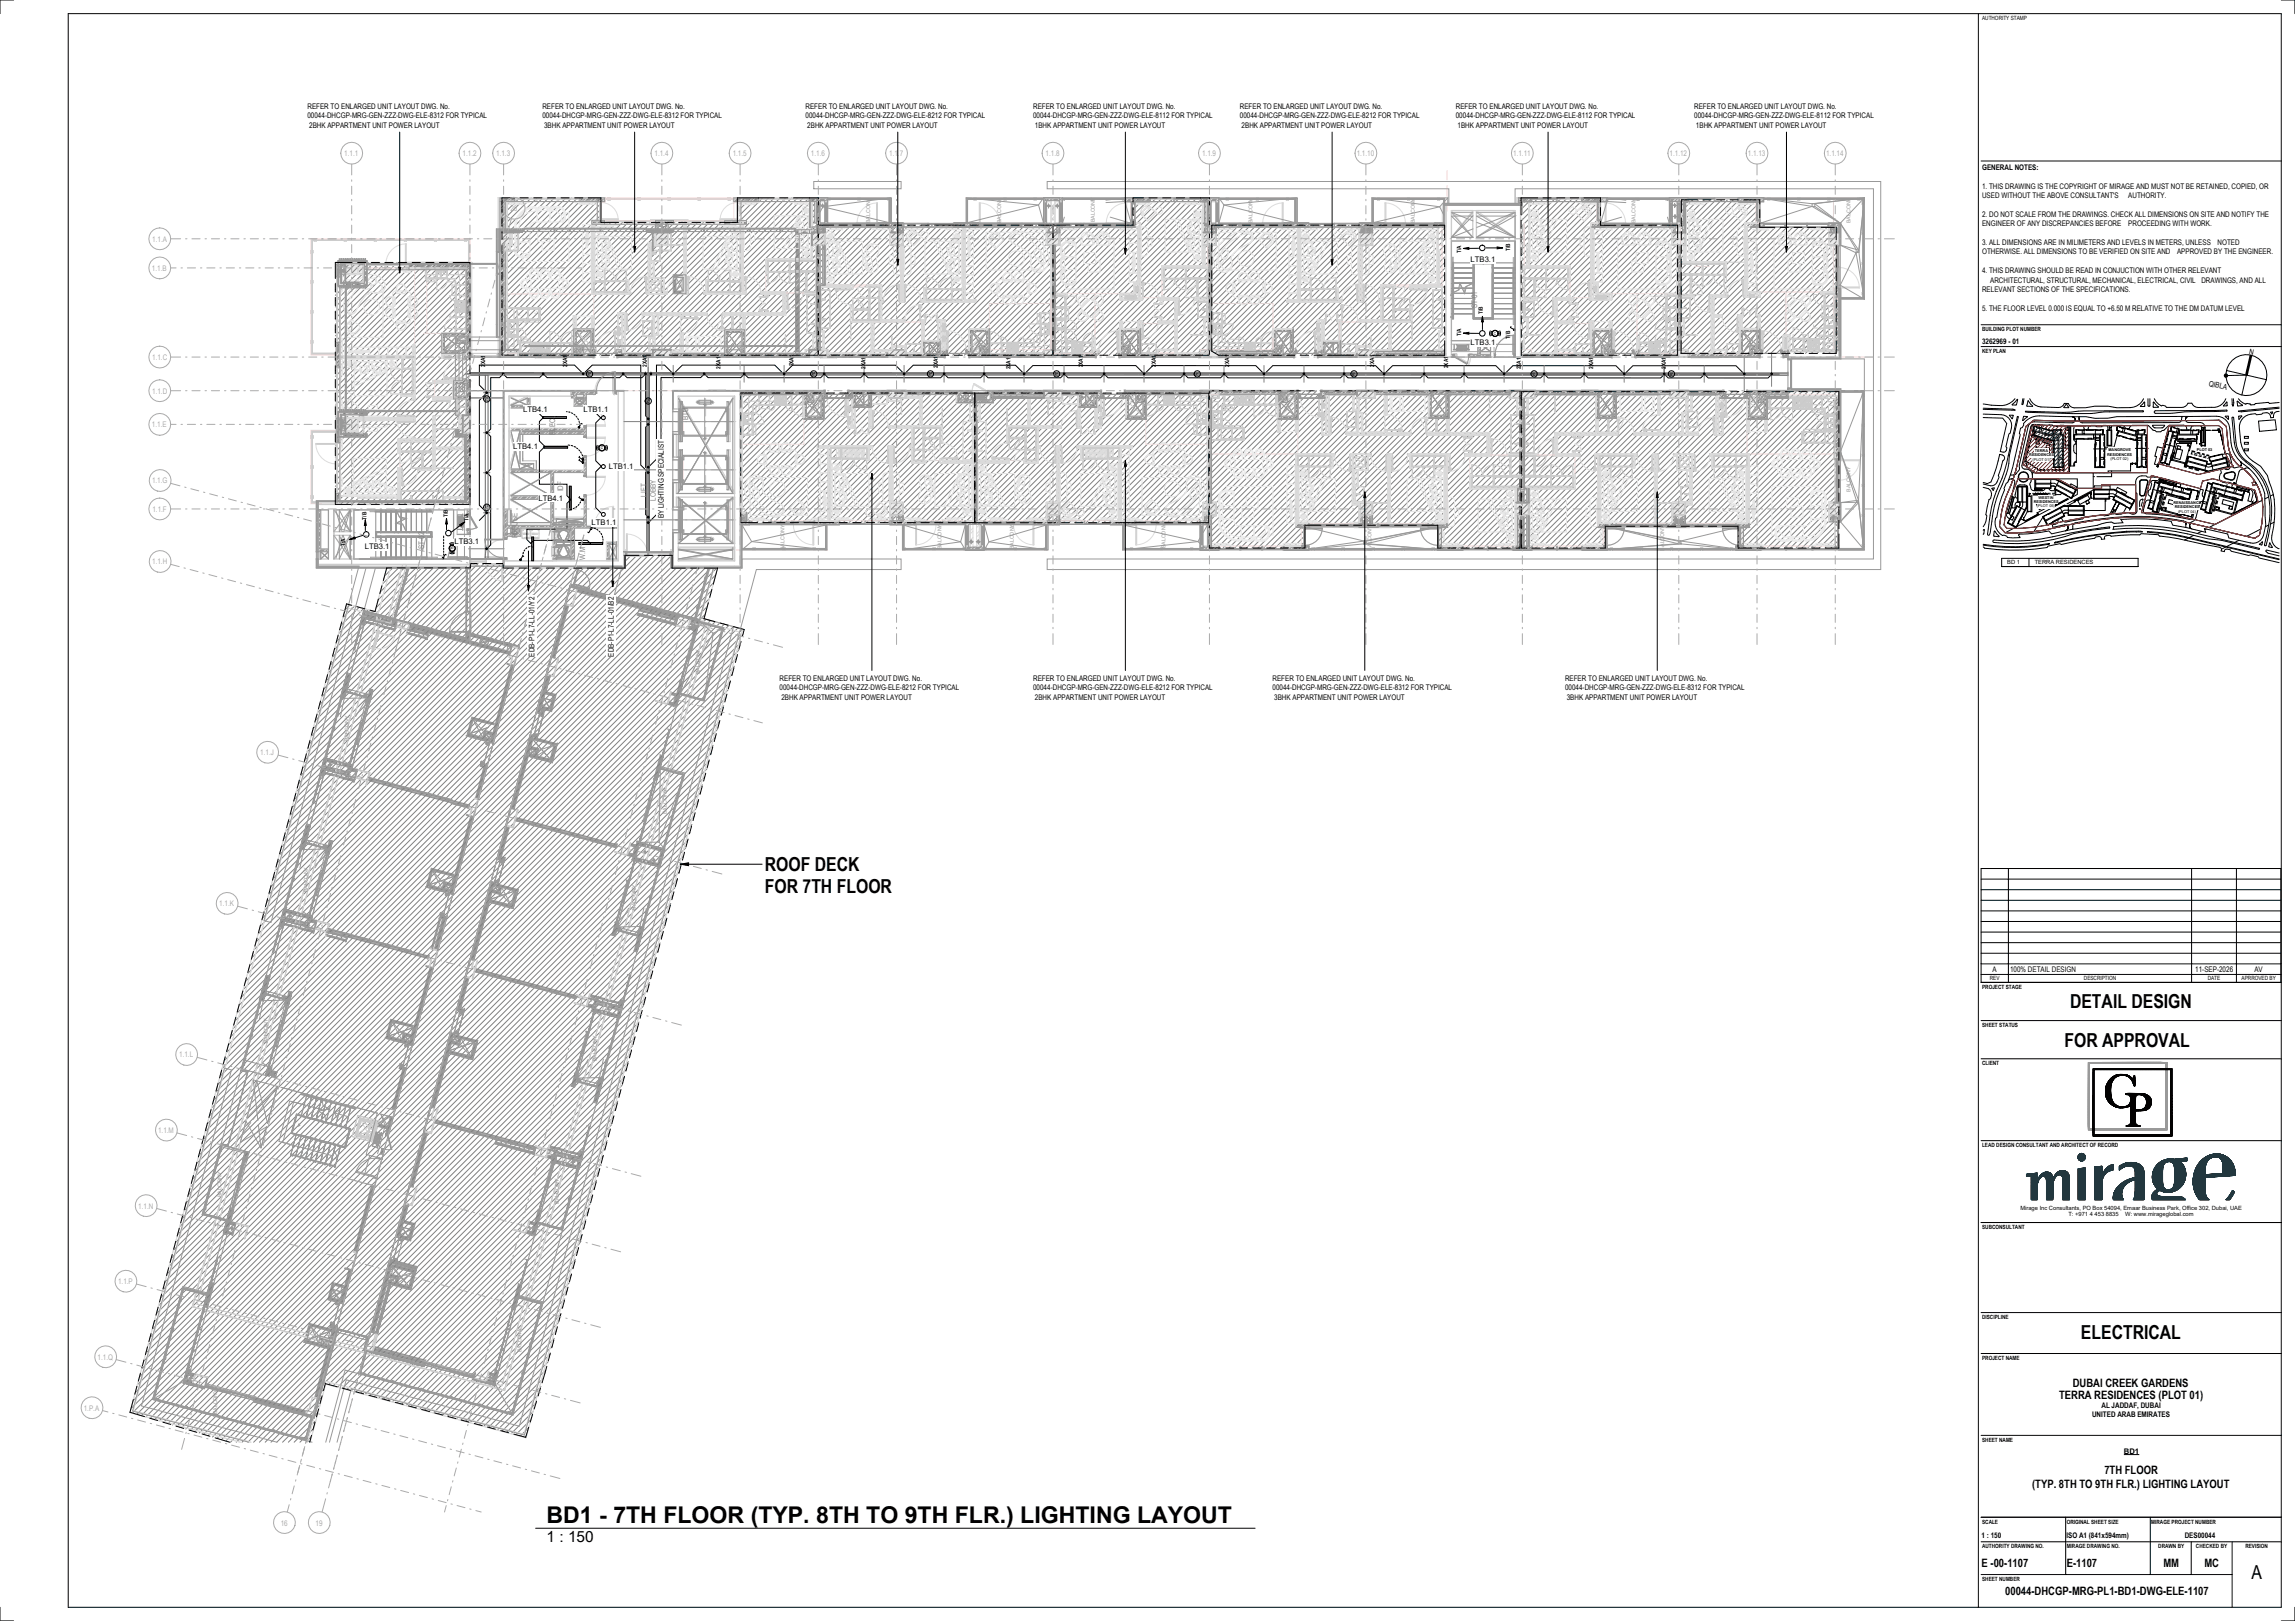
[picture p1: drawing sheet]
<svg xmlns="http://www.w3.org/2000/svg" width="841mm" height="594mm" viewBox="0 0 841 594" stroke-linecap="round" stroke-linejoin="round" font-family="sans-serif">
<defs><g id="words">
<text font-size="8.5" x="200.3" y="558.1">BD1 - 7TH FLOOR (TYP. 8TH TO 9TH FLR.) LIGHTING LAYOUT</text>
<g font-size="7.1">
<text x="280.3" y="319.2">ROOF DECK</text>
<text x="280.3" y="327.2">FOR 7TH FLOOR</text>
<text x="758.6" y="369.4">DETAIL DESIGN</text>
<text x="756.5" y="383.5">FOR APPROVAL</text>
<text x="762.6" y="490.8">ELECTRICAL</text>
<text x="825.1" y="578.7">A</text>
</g>
<text font-size="5.6" x="200.3" y="565.1">1 : 150</text>
<g font-size="4.2">
<text x="759.5" y="508.2">DUBAI CREEK GARDENS</text>
<text x="754.5" y="512.5">TERRA RESIDENCES (PLOT 01)</text>
<text x="744.7" y="545.2">(TYP. 8TH TO 9TH FLR.) LIGHTING LAYOUT</text>
<text x="771.1" y="540.2">7TH FLOOR</text>
<text x="726.1" y="574.1">E -00-1107</text>
<text x="757.3" y="574.1">E-1107</text>
<text x="792.8" y="574.1">MM</text>
<text x="807.8" y="574.1">MC</text>
<text x="734.8" y="584.3">00044-DHCGP-MRG-PL1-BD1-DWG-ELE-1107</text>
</g>
<g font-size="2.8">
<text x="112.7" y="39.9">REFER TO ENLARGED UNIT LAYOUT DWG. No.</text>
<text x="198.8" y="39.9">REFER TO ENLARGED UNIT LAYOUT DWG. No.</text>
<text x="295.2" y="39.9">REFER TO ENLARGED UNIT LAYOUT DWG. No.</text>
<text x="378.6" y="39.9">REFER TO ENLARGED UNIT LAYOUT DWG. No.</text>
<text x="454.3" y="39.9">REFER TO ENLARGED UNIT LAYOUT DWG. No.</text>
<text x="533.5" y="39.9">REFER TO ENLARGED UNIT LAYOUT DWG. No.</text>
<text x="620.8" y="39.9">REFER TO ENLARGED UNIT LAYOUT DWG. No.</text>
<text x="112.7" y="43.3">00044-DHCGP-MRG-GEN-ZZZ-DWG-ELE-8312 FOR TYPICAL</text>
<text x="113.3" y="46.7">2BHK APPARTMENT UNIT POWER LAYOUT</text>
<text x="198.8" y="43.3">00044-DHCGP-MRG-GEN-ZZZ-DWG-ELE-8312 FOR TYPICAL</text>
<text x="199.4" y="46.7">3BHK APPARTMENT UNIT POWER LAYOUT</text>
<text x="295.2" y="43.3">00044-DHCGP-MRG-GEN-ZZZ-DWG-ELE-8212 FOR TYPICAL</text>
<text x="295.8" y="46.7">2BHK APPARTMENT UNIT POWER LAYOUT</text>
<text x="378.6" y="43.3">00044-DHCGP-MRG-GEN-ZZZ-DWG-ELE-8112 FOR TYPICAL</text>
<text x="379.2" y="46.7">1BHK APPARTMENT UNIT POWER LAYOUT</text>
<text x="454.3" y="43.3">00044-DHCGP-MRG-GEN-ZZZ-DWG-ELE-8212 FOR TYPICAL</text>
<text x="455" y="46.7">2BHK APPARTMENT UNIT POWER LAYOUT</text>
<text x="533.5" y="43.3">00044-DHCGP-MRG-GEN-ZZZ-DWG-ELE-8112 FOR TYPICAL</text>
<text x="534.1" y="46.7">1BHK APPARTMENT UNIT POWER LAYOUT</text>
<text x="620.8" y="43.3">00044-DHCGP-MRG-GEN-ZZZ-DWG-ELE-8112 FOR TYPICAL</text>
<text x="621.5" y="46.7">1BHK APPARTMENT UNIT POWER LAYOUT</text>
<text x="726.3" y="62.3">GENERAL NOTES:</text>
<text x="726.3" y="69.2">1. THIS DRAWING IS THE COPYRIGHT OF MIRAGE AND MUST NOT BE RETAINED, COPIED, OR</text>
<text x="726.3" y="72.6">USED WITHOUT THE ABOVE CONSULTANT'S</text>
<text x="779.9" y="72.6">AUTHORITY.</text>
<text x="726.3" y="79.5">2. DO NOT SCALE FROM THE DRAWINGS. CHECK ALL DIMENSIONS ON SITE AND NOTIFY THE</text>
<text x="726.3" y="82.9">ENGINEER OF ANY DISCREPANCIES BEFORE</text>
<text x="779.9" y="82.9">PROCEEDING WITH WORK.</text>
<text x="726.3" y="89.8">3. ALL DIMENSIONS ARE IN MILIMETERS AND LEVELS IN METERS, UNLESS</text>
<text x="812.7" y="89.8">NOTED</text>
<text x="538.9" y="95.9">LTB3.1</text>
<text x="726.3" y="93.2">OTHERWISE. ALL DIMENSIONS TO BE VERIFIED ON SITE AND</text>
<text x="797.8" y="93.2">APPROVED BY THE ENGINEER.</text>
<text x="726.3" y="100.1">4. THIS DRAWING SHOULD BE READ IN CONJUCTION WITH OTHER RELEVANT</text>
<text x="726.3" y="107">RELEVANT SECTIONS OF THE SPECIFICATIONS.</text>
<text x="729.3" y="103.5">ARCHITECTURAL, STRUCTURAL, MECHANICAL, ELECTRICAL, CIVIL</text>
<text x="806.7" y="103.5">DRAWINGS, AND ALL</text>
<text x="726.3" y="113.9">5. THE FLOOR LEVEL 0.000 IS EQUAL TO +6.50 M RELATIVE TO THE DM DATUM LEVEL</text>
<text x="726.3" y="125.9">3262969 - 01</text>
<text x="538.9" y="126.4">LTB3.1</text>
<text x="824.1" y="129.8" transform="rotate(13 824.1 129.8)">N</text>
<text x="809.3" y="141.4" transform="rotate(13 809.3 141.4)">QIBLA</text>
<text x="191.7" y="151">LTB4.1</text>
<text x="213.8" y="151">LTB1.1</text>
<text x="188" y="164.4">LTB4.1</text>
<text x="223.1" y="171.9">LTB1.1</text>
<text x="197.3" y="183.4">LTB4.1</text>
<text x="243.3" y="190" transform="rotate(-90 243.3 190)">BY LIGHTING SPECIALIST</text>
<text x="216.8" y="192.3">LTB1.1</text>
<text x="133.7" y="201.1">LTB3.1</text>
<text x="166.5" y="199.3">LTB3.1</text>
<text x="195.9" y="240.6" transform="rotate(-90 195.9 240.6)">EDB-P1-L7-LL-01/Y2</text>
<text x="225" y="240.6" transform="rotate(-90 225 240.6)">EDB-P1-L7-LL-01/B2</text>
<text x="285.7" y="249.5">REFER TO ENLARGED UNIT LAYOUT DWG. No.</text>
<text x="378.6" y="249.5">REFER TO ENLARGED UNIT LAYOUT DWG. No.</text>
<text x="466.3" y="249.5">REFER TO ENLARGED UNIT LAYOUT DWG. No.</text>
<text x="573.5" y="249.5">REFER TO ENLARGED UNIT LAYOUT DWG. No.</text>
<text x="285.7" y="252.9">00044-DHCGP-MRG-GEN-ZZZ-DWG-ELE-8212 FOR TYPICAL</text>
<text x="286.3" y="256.3">2BHK APPARTMENT UNIT POWER LAYOUT</text>
<text x="378.6" y="252.9">00044-DHCGP-MRG-GEN-ZZZ-DWG-ELE-8212 FOR TYPICAL</text>
<text x="379.2" y="256.3">2BHK APPARTMENT UNIT POWER LAYOUT</text>
<text x="466.3" y="252.9">00044-DHCGP-MRG-GEN-ZZZ-DWG-ELE-8312 FOR TYPICAL</text>
<text x="467" y="256.3">3BHK APPARTMENT UNIT POWER LAYOUT</text>
<text x="573.5" y="252.9">00044-DHCGP-MRG-GEN-ZZZ-DWG-ELE-8312 FOR TYPICAL</text>
<text x="574.1" y="256.3">3BHK APPARTMENT UNIT POWER LAYOUT</text>
<text x="730.2" y="356.3">A</text>
<text x="736.6" y="356.3">100% DETAIL DESIGN</text>
<text x="804.5" y="356.3">11-SEP-2026</text>
<text x="826.1" y="356.3">AV</text>
<text x="770.1" y="515.8">AL JADDAF, DUBAI</text>
<text x="766.6" y="519.2">UNITED ARAB EMIRATES</text>
<text x="778.3" y="532.7">BD1</text>
<text x="726.1" y="563.8">1 : 150</text>
<text x="757.2" y="563.8">ISO A1 (841x594mm)</text>
<text x="800.6" y="563.8">DES00044</text>
</g>
<g font-size="2.8" fill="#aaa">
<text x="126.2" y="57.1">1.1.1</text>
<text x="169.5" y="57.1">1.1.2</text>
<text x="181.8" y="57.1">1.1.3</text>
<text x="239.8" y="57.1">1.1.4</text>
<text x="268.5" y="57.1">1.1.5</text>
<text x="297.2" y="57.1">1.1.6</text>
<text x="325.8" y="57.1">1.1.7</text>
<text x="383.2" y="57.1">1.1.8</text>
<text x="440.5" y="57.1">1.1.9</text>
<text x="497.2" y="57.1">1.1.10</text>
<text x="554.5" y="57.1">1.1.11</text>
<text x="611.8" y="57.1">1.1.12</text>
<text x="640.5" y="57.1">1.1.13</text>
<text x="669.2" y="57.1">1.1.14</text>
<text x="187.1" y="77.3">20</text>
<text x="55.8" y="88.5">1.1.A</text>
<text x="55.7" y="99.3">1.1.B</text>
<text x="55.8" y="131.9">1.1.C</text>
<text x="55.8" y="144.2">1.1.D</text>
<text x="55.7" y="156.6">1.1.E</text>
<text x="55.7" y="177.1">1.1.G</text>
<text x="55.9" y="187.5">1.1.F</text>
<text x="55.8" y="206.8">1.1.H</text>
<text x="95.4" y="276.7">1.1.J</text>
<text x="80.4" y="332.1">1.1.K</text>
<text x="65.7" y="387.5">1.1.L</text>
<text x="57.9" y="415.2">1.1.M</text>
<text x="50.7" y="442.9">1.1.N</text>
<text x="43.3" y="470.6">1.1.P</text>
<text x="35.7" y="498.2">1.1.Q</text>
<text x="30.7" y="516.9">1.P.A</text>
<text x="102.9" y="559.1">16</text>
<text x="115.7" y="559.1">19</text>
</g>
<g font-size="2.8" fill="#808080">
<text x="541.3" y="113" transform="rotate(-90 541.3 113)">ST-01</text>
<text x="252.2" y="154" transform="rotate(-90 252.2 154)">BTU</text>
<text x="203.4" y="159.3" transform="rotate(-90 203.4 159.3)">ELEC.</text>
<text x="206.3" y="180" transform="rotate(-90 206.3 180)">IDF</text>
<text x="236.9" y="182" transform="rotate(-90 236.9 182)">LIFT</text>
<text x="240.3" y="183.5" transform="rotate(-90 240.3 183.5)">LOBBY</text>
<text x="189.6" y="197.2" transform="rotate(-90 189.6 197.2)">REFUSE</text>
<text x="155.5" y="201.2" transform="rotate(-90 155.5 201.2)">ST-02</text>
<text x="214.5" y="205.1" transform="rotate(-90 214.5 205.1)">W.M</text>
</g>
<g font-size="2.1">
<text x="726.3" y="7.4">AUTHORITY STAMP</text>
<text x="535.4" y="92.8" transform="rotate(-90 535.4 92.8)">T/A</text>
<text x="553.4" y="91.9" transform="rotate(-90 553.4 91.9)">T/B</text>
<text x="543.4" y="115.1" transform="rotate(-90 543.4 115.1)">T/B</text>
<text x="535.4" y="123.1" transform="rotate(-90 535.4 123.1)">T/A</text>
<text x="553.4" y="124" transform="rotate(-90 553.4 124)">T/B</text>
<text x="726.3" y="121.3">BUILDING PLOT NUMBER</text>
<text x="726.3" y="129.4">KEY PLAN</text>
<text x="177.8" y="134.5" transform="rotate(-90 177.8 134.5)">2XA1</text>
<text x="207.8" y="134.5" transform="rotate(-90 207.8 134.5)">2XA1</text>
<text x="237" y="134.5" transform="rotate(-90 237 134.5)">2XA1</text>
<text x="264" y="135" transform="rotate(-90 264 135)">2XA1</text>
<text x="290.7" y="134.3" transform="rotate(-90 290.7 134.3)">2XA1</text>
<text x="317.1" y="135.2" transform="rotate(-90 317.1 135.2)">2XA1</text>
<text x="343.6" y="134.8" transform="rotate(-90 343.6 134.8)">2XA1</text>
<text x="370.3" y="135.4" transform="rotate(-90 370.3 135.4)">2XA1</text>
<text x="396.9" y="134.6" transform="rotate(-90 396.9 134.6)">2XA1</text>
<text x="423.6" y="134.5" transform="rotate(-90 423.6 134.5)">2XA1</text>
<text x="450.4" y="134.3" transform="rotate(-90 450.4 134.3)">2XA1</text>
<text x="503.6" y="134.3" transform="rotate(-90 503.6 134.3)">2XA1</text>
<text x="530.6" y="134.9" transform="rotate(-90 530.6 134.9)">2XA1</text>
<text x="557.3" y="135.4" transform="rotate(-90 557.3 135.4)">2XA1</text>
<text x="583.8" y="135.3" transform="rotate(-90 583.8 135.3)">2XA1</text>
<text x="610.5" y="135.3" transform="rotate(-90 610.5 135.3)">2XA1</text>
<text x="134.3" y="190.4" transform="rotate(-90 134.3 190.4)">T/B</text>
<text x="164.1" y="189.5" transform="rotate(-90 164.1 189.5)">T/B</text>
<text x="171.6" y="191" transform="rotate(-90 171.6 191)">T/A</text>
<text x="126.5" y="200.2" transform="rotate(-90 126.5 200.2)">T/A</text>
<text x="735.6" y="206.9">BD 1</text>
<text x="745.6" y="206.9">TERRA RESIDENCES</text>
<text x="729.2" y="359.3">REV</text>
<text x="763.7" y="359.3">DESCRIPTION</text>
<text x="809" y="359.3">DATE</text>
<text x="821.5" y="359.3">APRROVED BY</text>
<text x="726.3" y="362.4">PROJECT STAGE</text>
<text x="726.3" y="376.4">SHEET STATUS</text>
<text x="726.3" y="390.4">CLIENT</text>
<text x="726.3" y="420.4">LEAD DESIGN CONSULTANT AND ARCHITECT OF RECORD</text>
<text x="740.4" y="443.3">Mirage Inc Consultants, PO Box 54094, Emaar Business Park, Office 302, Dubai, UAE</text>
<text x="758" y="445.7">T: +971 4 453 8835</text>
<text x="778.8" y="445.7">W: www.mirageglobal.com</text>
<text x="726.3" y="450.4">SUBCONSULTANT</text>
<text x="726.3" y="483.4">DISCIPLINE</text>
<text x="726.3" y="498.4">PROJECT NAME</text>
<text x="726.3" y="528.4">SHEET NAME</text>
<text x="726.3" y="558.4">SCALE</text>
<text x="757.3" y="558.4">ORIGINAL SHEET SIZE</text>
<text x="788.3" y="558.4">MIRAGE PROJECT NUMBER</text>
<text x="726.3" y="567.4">AUTHORITY DRAWING NO.</text>
<text x="757.3" y="567.4">MIRAGE DRAWING NO.</text>
<text x="790.9" y="567.4">DRAWN BY</text>
<text x="804.7" y="567.4">CHECKED BY</text>
<text x="822.8" y="567.4">REVISION</text>
<text x="726.3" y="579.4">SHEET NUMBER</text>
</g>
<g font-size="1.9" fill="#999">
<text x="318.8" y="81.8" transform="rotate(-90 318.8 81.8)">BALCONY</text>
<text x="366.8" y="81.8" transform="rotate(-90 366.8 81.8)">BALCONY</text>
<text x="401.2" y="81.5" transform="rotate(-90 401.2 81.5)">BALCONY</text>
<text x="459" y="81.8" transform="rotate(-90 459 81.8)">BALCONY</text>
<text x="518.5" y="81.8" transform="rotate(-90 518.5 81.8)">BALCONY</text>
<text x="599.4" y="81.8" transform="rotate(-90 599.4 81.8)">BALCONY</text>
<text x="678.1" y="81.8" transform="rotate(-90 678.1 81.8)">BALCONY</text>
<text x="678.1" y="180.3" transform="rotate(-90 678.1 180.3)">BALCONY</text>
<text x="287.4" y="201.6" transform="rotate(-90 287.4 201.6)">BALCONY</text>
<text x="345" y="201.3" transform="rotate(-90 345 201.3)">BALCONY</text>
<text x="371.5" y="201.3" transform="rotate(-90 371.5 201.3)">BALCONY</text>
<text x="427.1" y="200.9" transform="rotate(-90 427.1 200.9)">BALCONY</text>
<text x="502.6" y="201.7" transform="rotate(-90 502.6 201.7)">BALCONY</text>
<text x="609.9" y="201.7" transform="rotate(-90 609.9 201.7)">BALCONY</text>
<text x="256.4" y="247.1" transform="rotate(-90 256.4 247.1)">BALCONY</text>
<text x="127.9" y="271.6" transform="rotate(-90 127.9 271.6)">BALCONY</text>
<text x="244.4" y="298.3" transform="rotate(-90 244.4 298.3)">BALCONY</text>
<text x="112.8" y="327" transform="rotate(-90 112.8 327)">BALCONY</text>
<text x="233" y="333.3" transform="rotate(-90 233 333.3)">BALCONY</text>
<text x="98.2" y="382.4" transform="rotate(-90 98.2 382.4)">BALCONY</text>
<text x="218.8" y="388.8" transform="rotate(-90 218.8 388.8)">BALCONY</text>
<text x="81.2" y="438.7" transform="rotate(-90 81.2 438.7)">BALCONY</text>
<text x="204.8" y="441.2" transform="rotate(-90 204.8 441.2)">BALCONY</text>
<text x="191.1" y="495.6" transform="rotate(-90 191.1 495.6)">BALCONY</text>
<text x="79.6" y="518.3" transform="rotate(-90 79.6 518.3)">BALCONY</text>
</g>
<text font-size="1.8" x="749" y="159.9">BD 1</text>
<g font-size="1.4">
<text x="547.5" y="122.7">C</text>
<text x="216.5" y="137.7" transform="rotate(-90 216.5 137.7)">PD</text>
<text x="298.7" y="137.8" transform="rotate(-90 298.7 137.8)">PD</text>
<text x="341.4" y="137.8" transform="rotate(-90 341.4 137.8)">PD</text>
<text x="387.7" y="137.8" transform="rotate(-90 387.7 137.8)">PD</text>
<text x="439.2" y="137.8" transform="rotate(-90 439.2 137.8)">PD</text>
<text x="496.6" y="137.8" transform="rotate(-90 496.6 137.8)">PD</text>
<text x="562.6" y="137.8" transform="rotate(-90 562.6 137.8)">PD</text>
<text x="613" y="137.8" transform="rotate(-90 613 137.8)">PD</text>
<text x="178.8" y="147" transform="rotate(-90 178.8 147)">PD</text>
<text x="238" y="147.7" transform="rotate(-90 238 147.7)">PD</text>
<text x="220.2" y="164.6">C</text>
<text x="743.6" y="167.2">RESIDENCES</text>
<text x="745.7" y="165.7">TERRA</text>
<text x="772.2" y="166.9">RESIDENCES</text>
<text x="772.6" y="165.3">MANGROVE</text>
<text x="805" y="165.3">PLOT 03</text>
<text x="744.8" y="168.8">(PLOT 01)</text>
<text x="773.3" y="168.5">(PLOT 02)</text>
<text x="745.2" y="184.3">RESIDENCES</text>
<text x="746.4" y="185.9">(PLOT 05)</text>
<text x="747" y="182.7">WESTIN</text>
<text x="796.4" y="184.7">RENAISSANCE</text>
<text x="178.8" y="186.6" transform="rotate(-90 178.8 186.6)">PD</text>
<text x="797" y="186.3">RESIDENCES</text>
<text x="798.1" y="187.9">(PLOT 04)</text>
<text x="166.2" y="201.3" transform="rotate(-90 166.2 201.3)">C</text>
</g>
</g></defs>
<g fill="#000">
<circle cx="554.9" cy="120.8" r=".27"/>
<circle cx="212.2" cy="156.6" r=".27"/>
<circle cx="213.6" cy="168.4" r=".27"/>
<circle cx="213.6" cy="169.5" r=".27"/>
<circle cx="213.6" cy="183.2" r=".27"/>
<circle cx="216.6" cy="193.8" r=".27"/>
<circle cx="162.3" cy="204.6" r=".27"/>
<circle cx="190.7" cy="205.1" r=".27"/>
</g>
<path d="M192.2 126.8h99.3" fill="none" stroke="#999" stroke-width=".37"/>
<g fill="#999">
<path d="M614.6 90h1.3v38.2h-1.3z"/>
<path d="M442.6 89.9h1.3v38.3h-1.3z"/>
<path d="M385.3 89.9h1.2v38.3h-1.2z"/>
<path d="M299.2 89.9h1.3v38.3h-1.3z"/>
<path d="M190 129.5h27.5v1.3h-27.5z"/>
<path d="M170.9 232h1.3v2.8l-1.3-.4z"/>
<path d="M557.2 188.9h1.3v11.3h-1.3z"/>
<path d="M442.5 192.2h1.4v9.3h-1.4z"/>
<path d="M356.5 147.5h1.4v43.3h-1.3z"/>
<path d="M672 146h1.9v22.2h-2z"/>
<path d="M670.2 81.8h2.7v1.4h-2.7z"/>
<path d="M170.9 96.8h1.3v34h-1.3z"/>
<path d="M149.9 96.8h21v2h-21z"/>
<path d="M618.6 129.6l26.3-.1v1.3h-26.3z"/>
<path d="M643.9 120.6h1v8.9h-1z"/>
<path d="M637.6 120.6h6.3v.9h-6.3z"/>
<path d="M637.6 121.5h.9v8h-.9z"/>
<path d="M585 152.2h7.2v1h-7.2z"/>
<path d="M584.9 144.5h1v7.7h-.9z"/>
<path d="M591.2 144.5h1v7.7h-1z"/>
<path d="M300.9 144.5h1v9h-1z"/>
<path d="M294.6 152.5h6.3v1h-6.3z"/>
<path d="M294.5 144.5h1v8h-.9z"/>
<path d="M416.9 120.6h1v8.9h-1z"/>
<path d="M410.6 120.6h6.3v.9h-6.3z"/>
<path d="M410.6 121.5h.9v8h-.9z"/>
<path d="M161.9 122.2h9v1h-9z"/>
<path d="M161.9 123.2h1v6.3h-1z"/>
<path d="M162.9 128.5h8v1h-8z"/>
<path d="M170.9 158.9h1.3v25.3h-1.3z"/>
<path d="M170.9 139.5h1.3v1h-1.3z"/>
<path d="M472.9 120.6h1v8.9h-1z"/>
<path d="M466.6 120.6h6.3v.9h-6.3z"/>
<path d="M466.6 121.5h.9v8h-1z"/>
<path d="M246 129.5h50.5v1.3h-50.5z"/>
<path d="M355.2 129.5l27.3 .1v1.2h-27.3z"/>
<path d="M484.2 129.5l13 .1v1.2h-13z"/>
<path d="M558 129.6l32.5-.1v1.3h-32.5z"/>
<path d="M412.2 143.2h27.7v1.3h-27.7z"/>
<path d="M482.9 128.3h1.3v2.5h-1.3z"/>
<path d="M331.9 143.2h18.6v1.3h-18.5z"/>
<path d="M332 129.6l12.6-.1 .3 .1v1.2h-12.9z"/>
<path d="M389.3 129.6h12.2v1.2h-12.2z"/>
<path d="M389.2 143.2h13v1.3h-12.9z"/>
<path d="M187.3 156.9h26.6v.9h-26.6z"/>
<path d="M636.2 200.2l9 .1v1.2h-9z"/>
<path d="M228.6 202.2h.6v1.3h-.6z"/>
<path d="M245.9 202.2h.6v1.3h-.6z"/>
<path d="M655.2 130.8l1.3 .2v.5h-1.3z"/>
<path d="M655.2 142.5h1.3v.7h-1.3z"/>
<path d="M312.2 143.2h13v1.3h-13z"/>
<path d="M271.2 143.2h31v1.3h-30.9z"/>
<path d="M310.9 143.2h1.3v2.6h-1.3z"/>
<path d="M442.6 145.9h1.3v38.3h-1.3z"/>
<path d="M672.9 81.8h1v3.4h-1z"/>
<path d="M300.5 72.5h2.7v1h-2.7z"/>
<path d="M266.5 120.8h6.4v1h-6.4z"/>
<path d="M670.2 83.2h1v2h-.9z"/>
<path d="M387.2 81.8h1v3.4h-1z"/>
<path d="M383.5 81.8h1v3.4h-.9z"/>
<path d="M329.9 83.2h1v2h-1z"/>
<path d="M326.2 83.2h1v2h-.9z"/>
<path d="M243.9 82.2h1v3h-1z"/>
<path d="M240.2 82.2h1v3h-1z"/>
<path d="M612.9 189h1v2.8h-1z"/>
<path d="M616.5 189h1v2.8h-1z"/>
<path d="M501.9 188.9h1v2.9h-1z"/>
<path d="M498.3 188.9h.9v2.9h-.9z"/>
<path d="M441 188.9h.9v1.9h-.9z"/>
<path d="M383.6 188.9h.9v1.9h-.9z"/>
<path d="M387.2 188.9h1v1.9h-1z"/>
<path d="M326.3 188.9h.9v1.9h-.9z"/>
<path d="M329.9 188.9h1v1.9h-1z"/>
<path d="M142.8 461.6l1.3 .3-7.1 26.4-1.3-.3z"/>
<path d="M122.2 485.7l1.3 .4-7.1 26.4-1.3-.4z"/>
<path d="M147.6 391.1l1.2 .3-4.1 15.5-1.3-.4z"/>
<path d="M67.6 505.3l3.2 .8-.2 1-3.2-.9z"/>
<path d="M137.1 493.2l19 5.1-.5 1.9-19-5.1z"/>
<path d="M135 284.9l37 9.9-.4 1.3-36.9-9.9z"/>
<path d="M174.2 354.7l37 10-.3 1.2-37-9.9z"/>
<path d="M189.1 299.4l37 9.9-.4 1.3-36.9-9.9z"/>
<path d="M177.3 280l1.3 .3-3.4 12.6-1.2-.3z"/>
<path d="M134.5 224.7l11 2.9-.6 2-10.9-3z"/>
<path d="M164.7 385l8.7 2.3-.2 1-8.7-2.4z"/>
<path d="M166.4 378.9l8.7 2.3-.3 .9-8.7-2.3z"/>
<path d="M142.1 469.3l8.7 2.4-.2 .9-8.7-2.3z"/>
<path d="M151.5 465.3l1 .2-1.7 6.2-1-.3z"/>
<path d="M143.8 463.2l7.7 2.1-.3 .9-7.7-2z"/>
<path d="M111.5 490.8l8.7 2.3-.2 1-8.7-2.3z"/>
<path d="M113.2 484.7l8.7 2.3-.3 1-8.7-2.3z"/>
<path d="M194.3 269.4l1.3 .3-7.2 26.7-1.2-.3z"/>
<path d="M178 330.2l1.3 .4-5.7 21.2-1.3-.3z"/>
<path d="M162.4 335.7l1.3 .3-3.3 12.3-1.3-.4z"/>
<path d="M207.2 221.4l1.3 .3-5.2 19.4-1.3-.4z"/>
<path d="M155.4 414.6l1.3 .3-5.4 20-1.2-.4z"/>
<path d="M127.7 465.1l1.3 .4-3.3 12.2-1.3-.3z"/>
<path d="M211.5 215.7l37 9.9-.5 1.9-14.1-3.8 .2-.6-22.9-6.2z"/>
<path d="M138.6 411.8l3.5 .9-.3 1-3.4-1z"/>
<path d="M134.6 489.7l.6 .2-.3 1.3-.7-.2z"/>
<path d="M123.3 486.7l.7 .2-.4 1.3-.6-.2z"/>
<path d="M120.2 340.2l36.9 10-.3 1.2-37-9.9z"/>
<path d="M159.4 410.1l37 9.9-.4 1.3-37-9.9z"/>
<path d="M172.7 262.5l8.7 2.4-.3 .9-8.6-2.3z"/>
<path d="M172.5 263.5l.9 .3-1.6 6.1-1-.3z"/>
<path d="M172 268.9l7.7 2.1-.2 .9-7.7-2z"/>
<path d="M141.4 379.4l8.7 2.3-.3 1-8.7-2.3z"/>
<path d="M143 373.3l1 .2-1.7 6.2-.9-.3z"/>
<path d="M144 373.5l7.7 2.1-.3 1-7.7-2.1z"/>
<path d="M84.4 447.7l2 .5-.3 .9-1.9-.5z"/>
<path d="M83.5 451.2l1.9 .5-.2 1-2-.5z"/>
<path d="M69.6 503l1.9 .6-.2 .9-2.3-.6h.4z"/>
<path d="M93.5 511.8l18.9 5.1-.3 1.3-19-5.1z"/>
<path d="M112.9 485.7l1 .2-1.4 5.2-1-.3z"/>
<path d="M120.2 475.2l4.5 1.2-.3 1-4.5-1.2z"/>
<path d="M173.8 381.9l1 .2-1.4 5.2-1-.3z"/>
<path d="M165.1 378.5l1.3 .4-7.3 27-1.3-.3z"/>
<path d="M195.5 270l8.7 2.4-.2 .9-8.7-2.3z"/>
<path d="M203 273.1l1 .2-1.7 6.1-1-.2z"/>
<path d="M193.9 276.1l7.7 2.1-.3 1-7.7-2.1z"/>
<path d="M200.3 247.1l1.3 .4-3.8 13.8-1.2-.3z"/>
<path d="M179.9 323.1l1.3 .4-1.9 7.1-1.3-.4z"/>
<path d="M170.6 357.9l1.3 .3-3.3 12.3-1.3-.4z"/>
<path d="M148.3 441l1.3 .3-3.3 12.2-1.2-.3z"/>
<path d="M640.2 143.2h15v1.3h-15z"/>
<path d="M562.5 143.2h49.4v1.3h-49.3z"/>
<path d="M503.9 143.2h49.3v1.3h-49.2z"/>
<path d="M504 129.5h25.2v1.3h-25.2z"/>
<path d="M446.6 129.5h27.6v1.3h-27.6z"/>
<path d="M226.2 129.5h13v1.3h-13z"/>
<path d="M245.9 253.5l1.9 .5-.3 1-1.8-.5z"/>
<path d="M245 257.1l1.8 .5-.2 .9-1.9-.5z"/>
<path d="M179.1 502.7l1.9 .5-.3 1-1.9-.5z"/>
<path d="M178.4 505.3l3.2 .8-.3 1-3.2-.9z"/>
<path d="M253.1 226.8l1.8 .5-.2 1-1.9-.5z"/>
<path d="M252.4 229.4l1.8 .5-.2 .9-1.9-.5z"/>
<path d="M641.6 82l4.6-.2v1.4h-4.6z"/>
<path d="M441 81.8h4.5v1h-4.5z"/>
<path d="M300.5 81.8h2.7v1.4h-2.7z"/>
<path d="M672.9 189h1v2.2h-1z"/>
<path d="M353.9 190.9h6.6v1.3h-6.6z"/>
<path d="M124.5 96.8h2v1h-2z"/>
<path d="M124.5 99.5h2v1h-2z"/>
<path d="M299.2 72.5h1.3v12.7h-1.3z"/>
<path d="M193.9 447.3l1.9 .5-.2 1-1.9-.5z"/>
<path d="M193 450.9l1.9 .5-.3 .9-1.9-.5z"/>
<path d="M231.1 308.9l1.8 .5-.2 1-1.9-.5z"/>
<path d="M187.3 148.5h6.9v1h-6.9z"/>
<path d="M182.5 129.5h.7v1.3h-.7z"/>
<path d="M170.9 207.5h1.3v.7h-1.3z"/>
<path d="M210.9 207.5l1.3 .2-.1 .5-1.3-.3z"/>
<path d="M209.1 214.3l1.3 .4-.2 .6-1.3-.3z"/>
<path d="M557.3 146h1.2v38.2h-1.3z"/>
<path d="M672.6 105.8h1.3v22.4h-1.3z"/>
<path d="M191.5 158.2h22.4v1h-22.4z"/>
<path d="M439.9 200.5h2.6v1h-2.6z"/>
<path d="M439.9 192.2h1v8.3h-1z"/>
<path d="M183.2 73.8h2v11.4h-2z"/>
<path d="M498.2 83.2h1v2h-.9z"/>
<path d="M501.9 83.2h1v2h-1z"/>
<path d="M157.6 318.9l1 .2-1.7 6.1-.9-.2z"/>
<path d="M350.5 144.2h1v3.3h-.9z"/>
<path d="M362.9 144.2h1v3.3h-1z"/>
<path d="M351.5 146.5h11.4v1h-11.4z"/>
<path d="M467.5 126.5h2.7v1h-2.7z"/>
<path d="M469.2 127.5h1v2h-1z"/>
<path d="M641.2 126.5h1v3h-1z"/>
<path d="M642.2 126.5h1.7v1h-1.7z"/>
<path d="M297.2 144.5h1v2h-1z"/>
<path d="M295.5 146.5h2.7v1h-2.7z"/>
<path d="M167.2 123.2h1v2.6h-1z"/>
<path d="M168.2 124.8h2.7v1h-2.7z"/>
<path d="M177.5 267.6l1 .3-.7 2.6-1-.3z"/>
<path d="M178.5 267.9l1.9 .5-.2 1-2-.6z"/>
<path d="M157.9 317.9l8.6 2.3-.2 1-8.7-2.3z"/>
<path d="M157.2 324.3l7.7 2.1-.3 .9-7.7-2.1z"/>
<path d="M162.7 323l1 .3-.7 2.5-1-.2z"/>
<path d="M163.7 323.3l1.9 .5-.3 .9-1.9-.5z"/>
<path d="M147.9 378.4l.9 .2-.7 2.6-.9-.2z"/>
<path d="M148.8 378.6l2 .6-.3 .9-1.9-.5z"/>
<path d="M165.7 381.4l2.9 .8-.3 1-2.9-.8z"/>
<path d="M168 380.3l1 .3-.4 1.6-1-.3z"/>
<path d="M142.8 466.7l2.6 .7-.3 1-2.5-.7z"/>
<path d="M145.4 467.4l1 .3-.7 2.6-1-.3z"/>
<path d="M194.6 273.6l2.9 .7-.3 1-2.9-.8z"/>
<path d="M196.2 275.1l1 .2-.4 1.6-1-.2z"/>
<path d="M117.4 489.6l3.5 1-.3 .9-3.5-.9z"/>
<path d="M117.1 490.6l1 .2-.5 1.6-.9-.2z"/>
<path d="M210.2 144.5h1v4.3h-.9z"/>
<path d="M211.2 147.8h2.7v1h-2.7z"/>
<path d="M190.5 157.8h1v1.4h-1z"/>
<path d="M202.9 191.5h11v.7h-11z"/>
<path d="M209.2 193.5h1.3v11.3h-1.3z"/>
<path d="M185.9 195.5h4v1h-4z"/>
<path d="M189.9 193.5h1v3h-1z"/>
<path d="M201.9 173.2h1v19.3h-1z"/>
<path d="M600.5 129.5l11.4 .1v1.2h-11.4z"/>
<path d="M411.5 126.5h2.7v1h-2.7z"/>
<path d="M413.2 127.5h1v2h-1z"/>
<path d="M410.2 129.6h29.7v1.2h-29.7z"/>
<path d="M442.5 72.5h1.4v9.3h-1.4z"/>
<path d="M118.2 280.4l9 2.4-.3 1.3-9-2.4z"/>
<path d="M103.4 335.7l9 2.5-.4 1.3-9-2.5z"/>
<path d="M157.4 354.4l1.3 .3-7.6 28.3-1.3-.3z"/>
<path d="M187.1 243.6l1.3 .4-7.6 28.3-1.3-.4z"/>
<path d="M211.2 120.5h6.3v1h-6.3z"/>
<path d="M646.5 144.5h1v9h-1z"/>
<path d="M640.2 144.5h1v9h-.9z"/>
<path d="M641.2 152.5h5.3v1h-5.3z"/>
<path d="M446.5 143.2h29v1.3h-28.9z"/>
<path d="M484.2 143.2h13v1.3h-13z"/>
<path d="M353.9 192.2h1v9.3h-1z"/>
<path d="M359.5 192.2h1v9.3h-1z"/>
<path d="M354.9 200.5h4.6v1h-4.6z"/>
<path d="M382.5 72.5h1v9.3h-1z"/>
<path d="M383.5 72.5h5.7v1h-5.7z"/>
<path d="M388.2 73.5h1v8.3h-1z"/>
<path d="M211.8 425.5l1 .3-.7 2.6-1-.3z"/>
<path d="M612.9 81.8h4.6v1h-4.6z"/>
<path d="M612.9 82.8h1v2.4h-.9z"/>
<path d="M556.5 73.8h1.4v1.4h-1.4z"/>
<path d="M179.6 329.6l8.7 2.3-.3 1-8.7-2.3z"/>
<path d="M181.2 323.5l8.7 2.3-.3 1-8.7-2.4z"/>
<path d="M188.7 326.5l.9 .3-1.3 5.1-1-.2z"/>
<path d="M180.5 326.1l2.9 .7-.3 1-2.9-.8z"/>
<path d="M182.9 325l.9 .2-.4 1.6-1-.2z"/>
<path d="M185.4 302.5l1.3 .4-3.3 12.2-1.2-.3z"/>
<path d="M230.1 312.4l1.9 .5-.3 1-1.8-.5z"/>
<path d="M219 366.7l9 2.4-.4 1.3-9-2.4z"/>
<path d="M233 314.2l9 2.5-.2 .9-9-2.4z"/>
<path d="M242.5 310.9l1 .3-1.5 5.5-.9-.3z"/>
<path d="M234.5 308.8l8 2.1-.2 1-8.1-2.2z"/>
<path d="M589.5 120.6h1v8.9h-1z"/>
<path d="M583.3 120.6h6.2v.9h-6.2z"/>
<path d="M586.9 126.5h1v3h-1z"/>
<path d="M587.9 126.5h1.6v1h-1.6z"/>
<path d="M599.2 128.3h1.3v2.5h-1.3z"/>
<path d="M614.5 73.8h1.4v8h-1.4z"/>
<path d="M414.5 80.8h1.4v1h-1.4z"/>
<path d="M585.3 80.8h1.2v1h-1.2z"/>
<path d="M643.6 80.8h1.3v1h-1.3z"/>
<path d="M211.4 395.1l.9 .2-.3 1.3-1-.3z"/>
<path d="M226.2 339.7l1 .2-.4 1.3-.9-.2z"/>
<path d="M119 309.6l1 .2-.4 1.3-.9-.2z"/>
<path d="M104.2 365l.9 .2-.3 1.3-1-.3z"/>
<path d="M445.5 72.5h1v9.3h-1z"/>
<path d="M302.2 73.5h1v8.3h-1z"/>
<path d="M611.9 73.8h1v8h-1z"/>
<path d="M133.9 254.2l.9 .3-.3 1.2-1-.2z"/>
<path d="M363.9 143.2h18.6v1.3h-18.6z"/>
<path d="M353.9 144.2h1v2.3h-1z"/>
<path d="M618.5 143.2h13v1.3h-12.9z"/>
<path d="M303.3 129.6h21.9v1.2h-21.9z"/>
<path d="M170.9 140.5h1.3v11.7h-1.3z"/>
<path d="M150 228.9l37 9.9-.4 1.2-29.5-7.9-.2 .7-7.4-2z"/>
<path d="M136 434.2l1.3 .4-6.6 24.4-1.2-.3z"/>
<path d="M212.9 127.5h1v2h-1z"/>
<path d="M187.3 181.7h14.6v1.3h-14.6z"/>
<path d="M444.5 82.8h1v2.4h-1z"/>
<path d="M441 82.8h.9v2.4h-.9z"/>
<path d="M445.5 81.8h1v1.4h-1z"/>
<path d="M616.5 82.8h1v2.4h-1z"/>
<path d="M442.9 188.9h1v1.9h-1z"/>
<path d="M653.5 129.5h1.7v1.3h-1.7z"/>
<path d="M484.6 124.9h.9v4.6h-1z"/>
<path d="M485.5 124.9h5.7v.9h-5.7z"/>
<path d="M490.2 125.8h1v3.7h-1z"/>
<path d="M355.3 120.6h.9v8.9h-1z"/>
<path d="M356.2 120.6h6.3v.9h-6.3z"/>
<path d="M361.5 121.5h1v8h-1z"/>
<path d="M358.9 126.5h2.6v1h-2.6z"/>
<path d="M358.9 127.5h1v2h-1z"/>
<path d="M343.5 124.9h1v4.6h-1z"/>
<path d="M338 124.9h5.5v.9h-5.5z"/>
<path d="M338 125.8h.9v3.7h-.9z"/>
<path d="M345 128.2h1.2v2.6h-1.3z"/>
<path d="M312.5 144.5h1v4.7h-.9z"/>
<path d="M313.5 148.2h5.7v1h-5.7z"/>
<path d="M318.2 144.5h1v3.7h-1z"/>
<path d="M412.5 144.5h1v9h-.9z"/>
<path d="M413.5 152.5h6.4v1h-6.4z"/>
<path d="M418.9 144.5h1v8h-1z"/>
<path d="M402.2 143.2h1.3v2.6h-1.3z"/>
<path d="M416.2 144.5h1v2h-1z"/>
<path d="M416.2 146.5h2.7v1h-2.7z"/>
<path d="M400.9 144.5h1v4.7h-1z"/>
<path d="M395.3 148.2h5.6v1h-5.6z"/>
<path d="M395.2 144.5h1v3.7h-.9z"/>
<path d="M523.6 152.2h7.3v1h-7.3z"/>
<path d="M529.9 144.5h1v7.7h-1z"/>
<path d="M523.5 144.5h1v7.7h-.9z"/>
<path d="M468.2 144.5h1v9h-.9z"/>
<path d="M474.5 144.5h1v9h-1z"/>
<path d="M469.2 152.5h5.3v1h-5.3z"/>
<path d="M166.2 139.5h3.3v1h-3.3z"/>
<path d="M166.2 140.5h1v5.7h-1z"/>
<path d="M167.2 145.2h3.7v1h-3.7z"/>
<path d="M200 253.3l3.9 1-.3 1-3.9-1z"/>
<path d="M202.6 255l1 .3-1.5 5.5-.9-.3z"/>
<path d="M198.5 258.8l2.9 .7-.2 1-2.9-.8z"/>
<path d="M148.1 447.1l4.1 1.1-.3 1-4.1-1.1z"/>
<path d="M151 448.9l.9 .3-1.4 5.5-1-.3z"/>
<path d="M146.6 452.6l3.2 .8-.3 1-3.2-.9z"/>
<path d="M121.7 469.7l.9 .3-1.4 5.4-1-.2z"/>
<path d="M122.6 470l3.6 .9-.3 1-3.5-1z"/>
<path d="M172.3 299l1.2 .3-7.6 28.4-1.3-.4z"/>
<path d="M246.7 100.7h1v6.9h-1z"/>
<path d="M247.7 106.6h3.7v1h-3.7z"/>
<path d="M250.4 100.7h1v5.9h-1z"/>
<path d="M247.7 100.7h2.7v1h-2.7z"/>
<path d="M670.3 189h.9v2.2h-.9z"/>
<path d="M671.2 190.2h1.7v1h-1.7z"/>
<path d="M172.2 232l15.5 4.2-.3 .9-15.2-4z"/>
<path d="M187.7 236.2l2.6 .7-.2 .6-2.6-.7z"/>
<path d="M172.2 129.5h.7v1.3h-.7z"/>
<path d="M119.9 278.1l8 2.1-.2 1-8.1-2.2z"/>
<path d="M118.9 277.8l1 .3-.7 2.5-1-.2z"/>
<path d="M127.7 281.2l3.2 .8-.3 1-3.2-.9z"/>
<path d="M126.7 284.7l3.2 .9-.2 .9-3.2-.8z"/>
<path d="M127.4 282.1l1 .3-.7 2.6-1-.3z"/>
<path d="M112.8 336.6l3.2 .8-.2 1-3.2-.9z"/>
<path d="M111.9 340.1l3.2 .9-.3 .9-3.2-.8z"/>
<path d="M112.6 337.5l.9 .3-.7 2.6-.9-.3z"/>
<path d="M105 333.4l8.1 2.2-.3 1-8-2.2z"/>
<path d="M104.1 333.2l.9 .2-.7 2.6-.9-.3z"/>
<path d="M99.3 392.3l2.2 .6-.2 .9-2.3-.6z"/>
<path d="M100.3 393.6l1 .2-.4 1.3-.9-.2z"/>
<path d="M68.1 503.6l.9 .2-.4 1.7-1-.2z"/>
<path d="M203.3 425l8.1 2.2-.3 .9-8-2.1z"/>
<path d="M200.4 423.2l1.9 .5-.2 1-2-.6z"/>
<path d="M201.4 419.6l3.1 .9-.2 1-3.2-.9z"/>
<path d="M204.1 422.1l9 2.4-.3 1.3-9-2.4z"/>
<path d="M203.3 421.2l1 .3-.7 2.5-1-.2z"/>
<path d="M218.2 369.6l9 2.4-.3 1-9-2.4z"/>
<path d="M226.7 370.2l.9 .2-.4 1.6-1-.2z"/>
<path d="M215.3 367.8l3.1 .9-.2 .9-3.2-.8z"/>
<path d="M218.4 364.9l1 .2-1 3.6-.9-.3z"/>
<path d="M216.2 364.3l2.2 .6-.2 .9-2.3-.6z"/>
<path d="M124.5 153.2h2v1h-2z"/>
<path d="M124.5 156.8h2v1h-2z"/>
<path d="M443.9 72.5h1.6v1h-1.6z"/>
<path d="M384.5 81.8h2.7v1h-2.7z"/>
<path d="M272.5 188.8h1v2h-1z"/>
<path d="M271.3 187.9h2.2v.9h-2.2z"/>
<path d="M116.5 201.2h3.8v1h-3.8z"/>
<path d="M116.5 186.8h1v14.4h-1z"/>
<path d="M209.3 143.2h8.9v1.3h-8.9z"/>
<path d="M184.5 186.9h1.4v10.3h-1.4z"/>
<path d="M209.3 145.2h.9v.6h-.9z"/>
<path d="M643.9 144.5h1v3h-1z"/>
<path d="M644.9 146.5h1.6v1h-1.6z"/>
<path d="M470.9 144.5h1v3h-1z"/>
<path d="M469.2 146.5h1.7v1h-1.7z"/>
<path d="M541.5 126.3h1v3.5h-1z"/>
<path d="M222.3 198.5h3.6v1h-3.6z"/>
<path d="M222.3 199.5h.9v5.3h-.9z"/>
<path d="M193.2 145.9h1v2.6h-1z"/>
<path d="M116.5 184.2v2.6z"/>
<path d="M120.3 186.8l.1 18z"/>
<path d="M532 129.8v1h.5v-1zM538.5 129.8v1h7.7v-1z"/>
<path d="M585.6 192v1.2h6.6v-1.2zM610.9 192v1.2h6.6v-1.4zM636.2 192v1.2h4.7v-1.2z"/>
<path d="M470.5 81.8v1.4h9v-1.4zM498.2 81.8v1.4h9v-1.4zM525.9 81.8v1.4h3.3v-1.4z"/>
<path d="M123.2 180.8v3.4h1.3v-3.4zM123.2 153.2v9h1.3v-9zM123.2 125.5v9h1.3v-9zM123.2 96.8v4.7h1.3v-4.7z"/>
<path d="M169.5 138.9v1.6h1.4v-1.6zM169.5 129.5v2h1.4v-2z"/>
<path d="M644.9 128.2v1.3h.5v-1.2zM653 128.3v1.2h2.2v-1.2z"/>
<path d="M473.9 128.2v1.3h.8v-1.2zM482.4 128.3v1.2h.5v-1.2z"/>
<path d="M214 181.8l-.1 10.7h1v-10.7zM214 167.5v6.7h.9v-6.7zM214 156.5v3.3h.9v-3.3zM213.9 144.5v4.3h1v-4.3z"/>
<path d="M185.9 192.5v1h31.6v-1zM225.2 192.5v1h.7v-1z"/>
<path d="M202.6 203.5v1.3h1.3v-1.3zM202.6 197.9v2.6h1.3v-2.6zM202.6 193.5v1.3h1.3v-1.3z"/>
<path d="M526.9 200.2v1.3h9v-1.2zM554.5 200.3v1.2h6.7v-1.2zM579.9 200.3v1.2h9v-1.3z"/>
<path d="M443.9 200.2v1.3h2.6v-1.2zM470.5 200.3v1.2h9v-1.3z"/>
<path d="M379.2 190.9v1.3h9v-1.4zM406.9 190.9v1.3h9v-1.3zM439.9 190.9v1.3h4v-1.4z"/>
<path d="M301.9 144.5v1.3h.8v-1.3zM310.4 144.5v1.3h.5v-1.3z"/>
<path d="M216.9 80.8v1.4h4.6v-1.4zM240.2 80.8v1.4h6.7v-1.4zM265.5 80.8v1.4h8v-1.4z"/>
<path d="M265.5 126.8v2.7h1v-2.7zM265.5 120.8v6h1v-6z"/>
<path d="M271.9 126.8v2.7h1v-2.7zM271.9 121.8v5h1v-5z"/>
<path d="M181.3 502.2l-1 3.6 1.3 .3 1-3.5zM189.8 470.4l-2.3 8.7 1.3 .3 2.3-8.7zM197 443.7l-2.4 8.6 1.3 .4 2.3-8.7zM202.3 423.7l-.5 1.9 1.3 .4 .5-2z"/>
<path d="M121 484.9l-.4 1.8 1.3 .3 .4-1.8zM123.2 477l-.2 .5 1.3 .3 .1-.4z"/>
<path d="M195.7 269.2l-.2 .8 1.3 .4 .2-.8zM198.2 260l-.5 1.8 1.3 .4 .5-1.8z"/>
<path d="M166.5 378.4l-.1 .5 1.2 .3 .2-.5zM168.9 369.5l-.4 1.5 1.3 .3 .4-1.4z"/>
<path d="M144.2 461.4l-.4 1.8 1.2 .4 .5-1.8zM146.3 453.5l-.1 .5 1.3 .4 .1-.5z"/>
<path d="M127.9 280.2l-.2 1 1.2 .3 .3-.9zM135.4 252.5l-1.3 4.5 1.3 .4 1.2-4.5z"/>
<path d="M113.1 335.6l-.3 1 1.3 .3 .3-1zM120.5 307.9l-1.2 4.5 1.3 .4 1.2-4.6z"/>
<path d="M98.2 391l-.8 3.2 1.3 .3 .8-3.2zM105.7 363.3l-1.2 4.5 1.2 .3 1.2-4.5z"/>
<path d="M68.6 501.7l-.5 1.9 1.3 .3 .5-1.8zM77.1 469.8l-2.3 8.7 1.3 .4 2.3-8.7zM84.3 443.1l-2.4 8.7 1.3 .4 2.4-8.7zM90 421.9l-.9 3.2 1.3 .3 .8-3.2z"/>
<path d="M321.9 81.8v1.4h9v-1.4zM349.5 81.8v1.4h9v-1.4zM382.5 81.8v1.4h1v-1.4z"/>
<path d="M268.9 72.5v1.3h9v-1.3zM296.5 72.5v1.3h2.7v-1.3z"/>
<path d="M183.3 91.9h1.9zM183.2 91.8v36.4h2v-36.2z"/>
<path d="M474.9 191.9v1.3h4.6v-1.3zM498.3 191.8l-.1 1.4h6.7v-1.3zM523.5 191.9v1.3h6.7v-1.3z"/>
<path d="M271.3 190.8v1.4h3.2v-1.3zM298.5 190.9v1.3h9v-1.3zM326.2 190.9v1.3h9v-1.3z"/>
<path d="M187.3 172.2v1h9.3v-1zM196.6 172.2v1h17.3v-1z"/>
<path d="M183.2 72.5v1.3h5.3v-1.3zM212.5 72.5v1.3h9v-1.3z"/>
<path d="M127.2 246.9l-2.3 8.7 1.2 .3 2.4-8.7zM133.2 224.4l-1.2 4.5 1.3 .3 1.2-4.5z"/>
<path d="M97.5 357.6l-2.3 8.7 1.3 .4 2.3-8.7zM103 337l-.7 2.6 1.3 .4 .7-2.6z"/>
<path d="M146.4 390.2l-.4 1.5 1.3 .3 .4-1.4zM148.5 382.4l-.1 .4 1.3 .4 .1-.5z"/>
<path d="M176.1 279.5l-.4 1.4 1.3 .4 .4-1.5zM178.2 271.6l-.1 .5 1.2 .3 .2-.5z"/>
<path d="M210.2 126.8v2.7h1v-2.7zM210.2 120.5v6.3h1v-6.3z"/>
<path d="M216.5 126.8v2.7h1v-2.7zM216.5 121.5v5.3h1v-5.3z"/>
<path d="M217.5 128.2v1.3h.5v-1.3zM225.7 128.2v1.3h2v-1.3z"/>
<path d="M630 144.5l.1 1.3h1.9v-1.3zM639.7 144.5v1.3h.5v-1.3z"/>
<path d="M611.9 72.5v1.3h6.6v-1.3zM637.2 72.5v1.3h9v-1.3z"/>
<path d="M556.5 72.5v1.3h4.7v-1.3zM579.9 72.5v1.3h9v-1.3z"/>
<path d="M583.3 82v1.2h4.6v-1.4zM611.9 81.8v1.4h1v-1.4z"/>
<path d="M412.2 72.5v1.3h9v-1.3zM439.9 72.5v1.3h2.6v-1.3z"/>
<path d="M112.3 302.3l-2.3 8.7 1.3 .3 2.3-8.7zM117.9 281.7l-.7 2.5 1.3 .4 .7-2.6z"/>
<path d="M181.3 323l-.1 .5 1.3 .3 .1-.5zM183.8 313.8l-.5 1.8 1.3 .3 .5-1.7z"/>
<path d="M212.6 421.6l-.8 2.6 1.3 .3 .7-2.6zM219.7 394.9l-2.3 8.7 1.3 .3 2.3-8.7z"/>
<path d="M210.5 393.4l-1.2 4.5 1.2 .4 1.2-4.5zM216.9 369.3l-.2 1 1.2 .3 .3-1z"/>
<path d="M227.4 366.2l-.7 2.6 1.3 .3 .7-2.5zM234.5 339.5l-2.2 8.7 1.2 .3 2.3-8.7z"/>
<path d="M225.3 338.1l-1.2 4.5 1.2 .3 1.2-4.5zM233.3 308.4l-1.8 6.5 1.3 .3 1.7-6.4zM241.8 276.6l-2.3 8.7 1.2 .3 2.3-8.7zM249 249.8l-2.4 8.7 1.3 .4 2.3-8.7zM254.9 227.3l-1.1 4.5 1.2 .3 1.2-4.5z"/>
<path d="M583.3 127v2.5h.9zM583.3 121.5v5.5l.9 2.5v-8z"/>
<path d="M590.5 128.2v1.3h.5v-1.2zM598.7 128.3v1.2h.5v-1.2z"/>
<path d="M388.2 81.8v1.4h1v-1.4zM413.2 81.8v1.4h2.8v-1.4z"/>
<path d="M350.5 143.2v1h5.4v-1zM361.9 143.2v1h2v-1z"/>
<path d="M139.8 421.2l-.5 1.8 1 .3 .5-1.8zM143 409.2l-1.6 6.3 .9 .2 1.7-6.3z"/>
<path d="M171.2 194.3v1.5h1v-1.5zM171.2 186.8v1.5h1v-1.5z"/>
<path d="M211.2 126.8v.7h2.7v-.7zM211.2 126.5v.3h2.7v-.3z"/>
<path d="M346.2 128.2v1.3h.5v-1.3zM354.4 128.2v1.3h.8v-1.3z"/>
<path d="M403.5 144.5v1.3h.5v-1.3zM411.7 144.5v1.3h.8v-1.3z"/>
<path d="M475.5 144.5v1.3h.5v-1.3zM483.7 144.5v1.3h1.8v-1.3z"/>
<path d="M161.3 334.9l-.4 1.4 1.3 .3 .3-1.4zM163.4 327l-.1 .5 1.2 .3 .1-.5z"/>
</g>
<path d="M116.6 204.8v2.7" fill="none" stroke="#999" stroke-width=".37"/>
<g fill="#999">
<path d="M184.5 145.8l.1 41z"/>
<path d="M225.9 198.5l.1 6.4zM225.9 192.5l.1 1zM225.9 143.2v1.3l.1-1.3h2.5z"/>
<path d="M184.5 204.9l.1 2.6zM222.3 204.8l3.6 .1z"/>
</g>
<path d="M184.6 143.2v2.6" fill="none" stroke="#999" stroke-width=".37"/>
<g fill="#999">
<path d="M248.5 143.2h22.7z"/>
<path d="M246.5 143.2h2h-1.9v6.6z"/>
<path d="M248.6 204.8l19.9 .1z"/>
<path d="M246.5 195.2h2h-1.9v12.3z"/>
<path d="M531.9 75.2l26 .1z"/>
<path d="M655.2 143.2l18.7 .1h-18.6l-.1 2.5z"/>
<path d="M532 124.8l15.5 .1z"/>
<path d="M268.5 200.5l.1 4.4zM268.5 182.2l.1 17zM268.5 145.9l.1 35z"/>
<path d="M529.2 128.3l.1 2.5zM529.3 75.3l2.6-.1zM529.2 75.2l.1 10v-9.9l2.6-.1z"/>
<path d="M555.2 88.4l.1 42.4zM555.2 78l.1 9.1z"/>
<path d="M655.2 128.3l.1 2.5zM672.6 128.2l1.3 .1z"/>
</g>
<path d="M546.2 126.3v2.5M166.3 186.8v9" fill="none" stroke="#999" stroke-width=".37"/>
<g fill="#999">
<path d="M166.2 195.8l.1 1.4z"/>
<path d="M546.2 128.8l.1 2z"/>
<path d="M246.5 176.8h1.4l-1.3 .1v8.9z"/>
<path d="M83.5 420.1l53.8 14.5z"/>
<path d="M90.2 395l-6 22.6z"/>
<path d="M134.2 423l3.8 1.1z"/>
<path d="M138.3 407.9l-3.7 13.8z"/>
<path d="M138.4 424.2l1.6 .4z"/>
<path d="M85.2 452.7l4.5 1.2z"/>
<path d="M208.9 215l-1.7 6.4z"/>
<path d="M202 240.7l-1.7 6.5z"/>
<path d="M187.2 296.1l-1.7 6.4z"/>
<path d="M157.8 405.6l-2.4 9z"/>
<path d="M73.1 507.8l2 .5z"/>
<path d="M172.3 351.5l-1.7 6.4z"/>
<path d="M248.5 225.6l-.9 3.5z"/>
<path d="M226.1 309.3l-.3 1.3z"/>
<path d="M211.2 364.7l-.3 1.3z"/>
<path d="M196.4 420.1l-.8 2.8z"/>
<path d="M116 337.4l-1.1 4.5 4.4 1.2-4.5-1.2z"/>
<path d="M130.9 282l-1.2 4.5 4.5 1.2-4.5-1.2z"/>
<path d="M145.5 227.6l-.9 3.6 4.4 1.2-4.5-1.2z"/>
<path d="M183.2 128.2l.1 2.6z"/>
<path d="M239.2 85.2h6.7h-6.6v6.6z"/>
<path d="M239.2 128.2h6.7h-6.6l-.1 2.6z"/>
<path d="M325.2 129.6l.1 1.2z"/>
<path d="M296.5 128.2h4.1h-4l-.1 2.6z"/>
<path d="M497.2 129.6l.1 1.2z"/>
<path d="M611.9 143.2l6.6 .1h-6.5l-.1 1.3z"/>
<path d="M553.2 143.2l9.3 .1h-9.2l-.1 1.3z"/>
<path d="M497.2 143.2l6.7 .1h-6.6l-.1 1.3z"/>
<path d="M439.9 143.2l6.6 .1h-6.5l-.1 1.2z"/>
<path d="M382.5 143.2h6.7h-6.6l-.1 2.6z"/>
<path d="M325.2 143.2h6.7h-6.6l-.1 1.4z"/>
<path d="M126.5 152.2v6.6z"/>
<path d="M143 409.2l1 .2zM90.9 392.5l-.6 2.5z"/>
<path d="M172.3 299l1.2 .3zM172 294.8l-.3 1.3z"/>
<path d="M157.4 354.4l1.3 .3zM157.1 350.2l-.3 1.2z"/>
<path d="M187.5 243.7l.9 .3zM187.5 236.8l-.8 3.3z"/>
<path d="M382.5 129.6l.1 1.2zM385.3 128.2h1.3z"/>
<path d="M439.9 129.6l.1 1.2zM442.6 128.2l1.4 .1z"/>
</g>
<path d="M169.6 152.2v6.6" fill="none" stroke="#999" stroke-width=".37"/>
<g fill="#999">
<path d="M183.2 85.2l.1 6.6z"/>
<path d="M297.5 85.2h4.7h-4.6v4.6z"/>
<path d="M326.3 85.2h4.6h-4.6v4.6z"/>
<path d="M383.6 85.2h4.6z"/>
<path d="M441 85.2l4.5 .1z"/>
<path d="M498.3 85.2l4.6 .1z"/>
<path d="M670.3 85.2l3.6 .1z"/>
<path d="M555.6 184.2l4.6 .1z"/>
<path d="M442.6 184.2l1.4 .1z"/>
<path d="M126.5 96.8v6.7z"/>
<path d="M246.5 159.2h1.4h-1.3v8.3z"/>
<path d="M101.7 398.1l-3.6 13.5z"/>
<path d="M248.6 199.2h19.9z"/>
<path d="M671.9 184.2l2 .1z"/>
<path d="M248.5 180.8l20 .1z"/>
<path d="M248 180.8l.5 .1z"/>
<path d="M291.5 84.2h6v1.3h-5.9z"/>
<path d="M291.6 85.8h1.3v42.4h-1.4z"/>
<path d="M291.5 128.2h1.4v1.3h-1.4z"/>
<path d="M613.9 191.6h2.3v.2h-2.3z"/>
<path d="M502.9 83.2h1l-.9 .1v2z"/>
<path d="M297.5 83.1h1v2.1h-1z"/>
<path d="M301.2 83.2h1v2h-1z"/>
<path d="M499.2 83.2h2.7v.9h-2.7z"/>
<path d="M170.7 232l.2 1.8z"/>
<path d="M556.4 72.4l4.8 .1z"/>
<path d="M644.9 81.7l1.3 .1z"/>
<path d="M613 85.5v2.6zM613 85.2l4.5 .1z"/>
<path d="M128.3 196.2l.1 8.6zM128.3 186.8l.1 8z"/>
<path d="M541.1 87l14.1 .1zM532 87l7.8 .1z"/>
<path d="M611.9 129.6l.1 1.2zM614.6 128.2l1.4 .1z"/>
<path d="M298.5 83.1v1h.7v-1zM300.5 83.2v.9h.7v-.9z"/>
</g>
<path d="M670.2 81.8h4.2" fill="none" stroke="#999" stroke-width=".37"/>
<g fill="#999">
<path d="M673.9 81.8h.3v8h-.2z"/>
<path d="M674.4 81.8v8z"/>
<path d="M674.2 81.8l.2 8z"/>
<path d="M673.9 105.8h.3v25.4h-.3z"/>
</g>
<path d="M674.4 105.8v25.6" fill="none" stroke="#999" stroke-width=".37"/>
<path d="M674.2 105.8l.2 25.5z" fill="#999"/>
<path d="M656.5 131.1h17.4M656.5 131.4h17.9" fill="none" stroke="#999" stroke-width=".37"/>
<g fill="#999">
<path d="M656.5 131.2l17.7 .1z"/>
<path d="M656.5 142.8h17.7v.4h-17.7z"/>
</g>
<path d="M656.5 142.6h17.9" fill="none" stroke="#999" stroke-width=".37"/>
<g fill="#999">
<path d="M656.5 142.7l17.9 .1z"/>
<path d="M673.9 143.2h.3v25h-.3z"/>
<path d="M674.2 142.8l.2 25.4z"/>
<path d="M674.4 142.7v25.5z"/>
</g>
<path d="M610.9 193.2h6.6M636.2 201.6h9" fill="none" stroke="#999" stroke-width=".37"/>
<path d="M588.9 200.2l.1 1.4z" fill="#999"/>
<path d="M526.7 201.6h9.2M554.5 201.6h6.7M579.9 201.6h9" fill="none" stroke="#999" stroke-width=".37"/>
<path d="M526.7 200.2l.2 1.3z" fill="#999"/>
<path d="M298.5 192.2h9M326.2 192.2h9M379.2 192.2h9M406.9 192.2h9M523.5 193.2h3.4M439.7 201.6h6.8" fill="none" stroke="#999" stroke-width=".37"/>
<g fill="#999">
<path d="M210.3 215l46 12.3-.1 .3-46-12.3z"/>
<path d="M210.3 214.8l46 12.5z"/>
<path d="M210.3 214.7l46.1 12.4z"/>
<path d="M256.4 227.1l-1.4 5z"/>
<path d="M250.2 250.2l-2.3 8.7z"/>
<path d="M243 276.9l-2.3 8.7z"/>
<path d="M213.8 421.9l-1.6 6.6z"/>
<path d="M198.3 444l-2.3 8.7z"/>
<path d="M191.1 470.7l-2.3 8.7z"/>
<path d="M182.6 502.6l-1.4 5.1z"/>
<path d="M173.6 505l7.7 2.1v.3l-7.8-2.1z"/>
<path d="M173.5 505.3l7.7 2.3z"/>
<path d="M173.5 505.5l7.7 2.1z"/>
<path d="M133.7 494.3l21.9 5.9-.1 .3-21.9-5.8z"/>
<path d="M133.4 494.6l22.1 6.1z"/>
<path d="M133.3 494.8l22.1 5.9z"/>
<path d="M134.6 491.1l.3 .1-.9 3.2-.3-.1z"/>
<path d="M134.4 491.1l-.8 3.6z"/>
<path d="M134.3 491.1l-.9 3.7z"/>
<path d="M123 488l.3 .1-8.4 31.2-.3-.1z"/>
<path d="M123.3 488.1l-8.3 31.4z"/>
<path d="M123.4 488.1l-8.3 31.5z"/>
<path d="M93.1 513.1l21.6 5.8-.1 .3-21.6-5.7z"/>
<path d="M93 513.5l21.9 6z"/>
<path d="M93 513.6l22 6z"/>
<path d="M68.5 501.7l-1.3 5.1z"/>
<path d="M67.4 506.2l7.7 2.1-.1 .3-7.7-2z"/>
<path d="M67.3 506.6l7.7 2.2z"/>
<path d="M67.2 506.7l7.7 2.1z"/>
<path d="M212.3 207.5v.6h16.9h-16.9z"/>
<path d="M212.3 207.5h16.6v.3h-16.6z"/>
</g>
<path d="M212.3 207.9h16.7M212.3 208.1h16.8" fill="none" stroke="#999" stroke-width=".37"/>
<g fill="#999">
<path d="M228.6 203.5h.3v4h-.3z"/>
<path d="M228.6 203.5h.5zM228.6 203.5h.5l.1 4.6v-4.6z"/>
</g>
<path d="M229 203.5v4.3" fill="none" stroke="#999" stroke-width=".37"/>
<g fill="#999">
<path d="M229 203.5l.1 4.5z"/>
<path d="M245.9 204.2h.6h-.6v3.9z"/>
<path d="M246.2 204.2h.3v3.6h-.3z"/>
</g>
<path d="M246 204.2v3.9h25.8M246.1 204.2v3.8" fill="none" stroke="#999" stroke-width=".37"/>
<g fill="#999">
<path d="M246 208l25.7 .1z"/>
<path d="M133.3 223.7l37.4 10.1z"/>
<path d="M133.3 224l37.6 10.1v.3l-37.7-10z"/>
<path d="M133.4 223.9l37.5 10.2z"/>
<path d="M133.4 223.8l37.5 10.1z"/>
<path d="M133.2 223.7l-1.2 5.2z"/>
<path d="M268.6 207.5v.3h2.6v-.3zM246.5 207.5v.3h22.1v-.3z"/>
<path d="M268.6 207.8l2.9 .2zM246.2 207.8l22.4 .2z"/>
</g>
<path d="M529.1 74.5h27.4M321.9 81.8h9M349.5 81.8h9" fill="none" stroke="#999" stroke-width=".37"/>
<g fill="#999">
<path d="M529.2 74.8h27.3v.4h-27.3z"/>
<path d="M529.2 74.7l27.3 .1z"/>
<path d="M529.2 74.6l27.3 .1z"/>
<path d="M529.1 74.6l.1 7.2z"/>
</g>
<path d="M498.2 81.8h9" fill="none" stroke="#999" stroke-width=".37"/>
<g fill="#999">
<path d="M470.5 81.8h9z"/>
<path d="M134.3 255.7l-.2 1.3z"/>
<path d="M119.5 311.1l-.2 1.3z"/>
<path d="M104.7 366.6l-.2 1.2z"/>
<path d="M98.2 391l-.9 3.1z"/>
<path d="M90.8 392.3l6.5 1.8z"/>
<path d="M84.2 443.1l-2.3 8.7z"/>
<path d="M77.1 469.8l-2.3 8.7z"/>
<path d="M673.9 184.2h.3v7h-.3z"/>
<path d="M674.2 184.2l.2 7z"/>
<path d="M674.4 184.2v7z"/>
</g>
<path d="M498.2 193.2h6.7M588.9 193.2h3.3M470.5 201.6h9.2" fill="none" stroke="#999" stroke-width=".37"/>
<g fill="#999">
<path d="M271.8 192.2h2.7z"/>
<path d="M271.8 192.3v15.8z"/>
<path d="M271.3 192.2h.2v15.6h-.3z"/>
<path d="M271.5 192.2l.2 15.8z"/>
<path d="M271.7 192.2l.1 15.9z"/>
<path d="M226.5 338.4l-.1 1.2z"/>
<path d="M211.7 393.8l-.2 1.2z"/>
<path d="M115.9 183.5l7.3 .1zM124.5 183.5l45.8 .1z"/>
<path d="M116.2 183.8v.4h7v-.4zM124.5 183.8v.4h46.4v-.4z"/>
<path d="M116 183.7l7.2 .1zM124.5 183.7l46 .1z"/>
<path d="M115.9 183.6l7.3 .1zM124.5 183.6l45.9 .1z"/>
</g>
<path d="M525.9 81.8h3.2" fill="none" stroke="#999" stroke-width=".37"/>
<g fill="#999">
<path d="M586.5 81.7l1.4 .1z"/>
<path d="M382.4 72.4l.1 9.4z"/>
<path d="M382.5 72.4l5.8 .1z"/>
<path d="M83.4 420.1l6.5 1.9z"/>
<path d="M232.8 315.2l9.1 2.6z"/>
<path d="M234.5 308.6l9.1 2.6z"/>
<path d="M243.5 311.2l-1.6 6.5z"/>
<path d="M353.7 192.2l.2 9.4z"/>
<path d="M360.5 192.2l.2 9.4z"/>
</g>
<path d="M353.9 201.6h6.6" fill="none" stroke="#999" stroke-width=".37"/>
<g fill="#999">
<path d="M439.7 192.2l.2 9.3z"/>
<path d="M479.5 200.2l.2 1.3z"/>
<path d="M636.1 200l.1 1.6z"/>
<path d="M646.2 72.5l.1 1.5z"/>
<path d="M637.2 72.4l9.1 .1z"/>
<path d="M586.5 80.8l.2 .9z"/>
<path d="M579.9 72.4l9 .1z"/>
</g>
<path d="M611.7 72.4h6.8" fill="none" stroke="#999" stroke-width=".37"/>
<g fill="#999">
<path d="M556.4 72.5l.1 2z"/>
<path d="M611.7 72.5l.2 9.3z"/>
<path d="M446.5 72.4l.2 9.4z"/>
<path d="M439.9 72.4l6.6 .1z"/>
<path d="M412.1 72.4l9.1 .1z"/>
<path d="M414.4 80.8l.1 1z"/>
<path d="M95 366.3l1.6 .5z"/>
<path d="M97.4 357.6l-2.2 8.7z"/>
<path d="M588.9 72.4l.1 1.6z"/>
<path d="M644.9 80.8l.1 .9z"/>
<path d="M103.8 366.2l1 .4z"/>
<path d="M104 333l9.1 2.6z"/>
<path d="M103.9 333.1l-1.6 6.5z"/>
<path d="M133.5 255.5l.8 .3z"/>
<path d="M127.1 246.9l-2.2 8.7z"/>
<path d="M118.8 277.6l9.1 2.6z"/>
<path d="M118.8 277.8l-1.6 6.4z"/>
<path d="M112.2 302.2l-2.2 8.9z"/>
<path d="M118.7 310.9l.8 .3z"/>
<path d="M124.7 255.5l1.5 .6z"/>
<path d="M110 311l1.4 .5z"/>
<path d="M211.4 394.9l.9 .4z"/>
<path d="M219.6 394.7l1.5 .5z"/>
<path d="M221 395.2l-2.2 8.7z"/>
<path d="M226.2 339.5l1 .4z"/>
<path d="M235.9 339.7l-2.3 8.9z"/>
<path d="M234.4 339.3l1.4 .5z"/>
<path d="M228.7 366.6l-1.7 6.6z"/>
<path d="M217.9 370.6l9 2.5z"/>
<path d="M203.1 426l9 2.5z"/>
<path d="M90.8 392.4l-7.3 27.8z"/>
<path d="M412.1 72.5l.1 1.5z"/>
<path d="M636.2 193.2h1.3z"/>
<path d="M478.2 193.2h1.3z"/>
<path d="M126.7 253.7l-.4 2.3z"/>
<path d="M89.9 422l-.8 3.1z"/>
<path d="M97.1 364.4l-.5 2.3z"/>
<path d="M111.9 309l-.5 2.3z"/>
<path d="M219.6 394.8l-.5 2.3z"/>
<path d="M234.4 339.5l-.5 2.2z"/>
</g>
<path d="M412.2 73.9h2.3M586.5 73.9h2.4M412.2 81.8h2.2" fill="none" stroke="#999" stroke-width=".37"/>
<g fill="#999">
<path d="M644.9 73.8l1.3 .2z"/>
<path d="M636.2 200l1.3 .2z"/>
<path d="M478.2 200l1.5 .2z"/>
</g>
<path d="M115.9 208.1h55M116.2 207.7h54.7" fill="none" stroke="#999" stroke-width=".37"/>
<g fill="#999">
<path d="M115.9 208l55 .1z"/>
<path d="M116 207.8l54.9 .2z"/>
</g>
<path d="M116.4 204.9v2.6" fill="none" stroke="#999" stroke-width=".37"/>
<g fill="#999">
<path d="M115.9 204.8h.6l-.6 .1v3.2z"/>
<path d="M115.9 204.9l.1 3.1z"/>
<path d="M116 204.9l.2 2.9z"/>
<path d="M296.9 72.4l6.3 .1z"/>
<path d="M303.2 72.4l.1 9.4z"/>
<path d="M183.1 83.9l.1 8.3z"/>
<path d="M296.7 73.8l.2 9.7zM296.7 72.4l.2 .1z"/>
</g>
<path d="M181.9 83.9v8.3M182 83.9v8.3" fill="none" stroke="#999" stroke-width=".37"/>
<g fill="#999">
<path d="M182.1 83.9h.5v8.3h-.5z"/>
<path d="M182.6 83.9h.5v8.3h-.5z"/>
<path d="M134.5 96.7l47.5 .1z"/>
<path d="M134.5 96.5l47.5 .1z"/>
<path d="M126.5 104.8l.1 46z"/>
<path d="M126.8 104.8l.1 46.1z"/>
<path d="M126.6 104.8l.2 46.1z"/>
<path d="M134.5 96.6l47.5 .1zM182 96.6l.2 .1z"/>
</g>
<path d="M133.9 150.6h33.6M133.9 150.8h33.6" fill="none" stroke="#999" stroke-width=".37"/>
<g fill="#999">
<path d="M133.9 150.6l33.6 .2z"/>
<path d="M116.2 184.2h.3v17.9h-.3z"/>
<path d="M115.9 183.6v18.5l.6 .1h-.6z"/>
<path d="M115.9 183.7l.1 18.4z"/>
<path d="M116 183.8l.2 18.3z"/>
<path d="M170.5 159.2h.4v24.6h-.4z"/>
<path d="M170.2 160.2l.1 23.3z"/>
<path d="M170.3 160l.1 23.6z"/>
<path d="M170.4 159.6l.1 24.1z"/>
<path d="M124.8 100.5v3.3h.3v-3.3zM124.8 99.2v.3h.3zM124.8 97.8v.9l.3-.1v-.8zM124.8 96.5v.3h.3v-.3z"/>
<path d="M123.8 101.5l.1 3.3zM123.8 95.5l.1 1.3z"/>
<path d="M123.9 101.5l.1 3.3zM123.9 95.6l.1 1.2z"/>
<path d="M124.5 100.5v1h-.5v3.1h.8v-4.1zM124.5 97.8v1.7h.3v-1.7zM124 95.7v1.1h.8v-1.1z"/>
<path d="M123.9 104.8h2.7zM126.9 104.8h7.6z"/>
</g>
<path d="M125.1 103.7h8.1" fill="none" stroke="#999" stroke-width=".37"/>
<g fill="#999">
<path d="M124.8 103.8h8.7v.8h-8.7z"/>
<path d="M124 104.6l10.3 .2z"/>
<path d="M133.3 96.8h.2v7h-.3z"/>
<path d="M133.5 96.5h.8v8.1h-.8z"/>
<path d="M134.3 95.7l.2 9.1z"/>
<path d="M134.5 96.8v8zM134.5 95.6v1z"/>
</g>
<path d="M123.9 95.5h10.6M125.1 96.7h8.4" fill="none" stroke="#999" stroke-width=".37"/>
<g fill="#999">
<path d="M124.8 95.7h9.5v.8h-9.5z"/>
<path d="M124 95.6l10.5 .1z"/>
<path d="M123.8 150.8l.1 2.4z"/>
<path d="M123.9 150.9l.1 2.3z"/>
<path d="M124.8 157.8v1.4h.3v-1.4zM124.8 154.2v2.6h.3v-2.6zM124.8 151.8v1.4h.3v-1.4z"/>
<path d="M124.5 157.8v2.1h.3v-2.1zM124.5 154.2v2.6h.3v-2.6zM124 151.1v2.1h.8v-2.1z"/>
</g>
<path d="M125.1 159h8.1M124.5 160.1h10" fill="none" stroke="#999" stroke-width=".37"/>
<path d="M124.8 159.2h8.7v.7h-8.7z" fill="#999"/>
<path d="M124.5 160h9.8" fill="none" stroke="#999" stroke-width=".37"/>
<g fill="#999">
<path d="M134.5 159v1.2z"/>
<path d="M133.2 159l.3 .2z"/>
<path d="M133.5 159h.8v.9h-.8z"/>
<path d="M134.3 159l.2 1.1z"/>
<path d="M123.9 150.8l2.7 .1zM126.9 150.8l7.6 .1z"/>
</g>
<path d="M125.1 152h9.4" fill="none" stroke="#999" stroke-width=".37"/>
<path d="M124.8 151.1h9.7v.7h-9.7z" fill="#999"/>
<path d="M124 151h10.5M167 157.4v2.6" fill="none" stroke="#999" stroke-width=".37"/>
<g fill="#999">
<path d="M167.9 157.4h.3v1.4h-.3z"/>
<path d="M167.4 157.4h.5v1.8h-.5z"/>
</g>
<path d="M167.1 159.8h3.3M167.2 157.4v2.2M167.9 159h3M166.9 160.1h3.4" fill="none" stroke="#999" stroke-width=".37"/>
<path d="M167.4 159.2h3.1v.4h-3.1z" fill="#999"/>
<path d="M181.9 119v4.5M182.1 119v4.5" fill="none" stroke="#999" stroke-width=".37"/>
<g fill="#999">
<path d="M181.9 96.8v3.5zM181.9 92.2v4.3z"/>
<path d="M182.1 96.8v3.5zM182.1 92.2v4.3z"/>
</g>
<path d="M181.9 100.3v18.7M182.1 100.3v18.7" fill="none" stroke="#999" stroke-width=".37"/>
<g fill="#999">
<path d="M141.5 229.7l3.2 .8-.2 .7-3.2-.9z"/>
<path d="M101.1 394.5l-.2 .6z"/>
<path d="M181.6 418.5l14.2 3.8-.2 .6-14.1-3.8z"/>
<path d="M528.5 128.3v.5h.7v-.5zM528.5 83.2l.7 .1z"/>
<path d="M655.2 142.5v.7zM655.2 130.8v.7z"/>
</g>
<path d="M640.2 143.2h15" fill="none" stroke="#999" stroke-width=".37"/>
<g fill="#999">
<path d="M640.2 143.2v1.3z"/>
<path d="M631.5 143.1l.1 1.4z"/>
<path d="M631.5 144.5h.5zM639.7 144.5h.5z"/>
</g>
<path d="M484.2 143.2h147.3" fill="none" stroke="#999" stroke-width=".37"/>
<g fill="#999">
<path d="M484.2 143.2v1.3z"/>
<path d="M475.5 143.1l.1 1.4z"/>
<path d="M475.5 144.5h.6zM483.7 144.5h.5z"/>
</g>
<path d="M412.2 143.2h63.3" fill="none" stroke="#999" stroke-width=".37"/>
<g fill="#999">
<path d="M412.2 143.2v1.3z"/>
<path d="M403.5 143.1l.1 1.4z"/>
<path d="M310.8 143.2l.1 1.3z"/>
<path d="M302.2 143.1v1.4z"/>
<path d="M219.2 217.7l6.4 1.7z"/>
<path d="M196.6 261l1.2 .4z"/>
<path d="M194.3 269.3l1.3 .4z"/>
<path d="M194.3 269.4l-12.2 45.4z"/>
<path d="M182.2 314.8l1.2 .3z"/>
<path d="M179.9 323.1l1.3 .4z"/>
<path d="M179.9 323.1l-12.6 47.1z"/>
<path d="M167.3 370.1l1.3 .4z"/>
<path d="M165 378.5l1.3 .3z"/>
<path d="M165 378.5l-20 74.7z"/>
<path d="M145.1 453.2l1.2 .4z"/>
<path d="M142.8 461.5l1.3 .4z"/>
<path d="M142.8 461.6l-7.6 28.3z"/>
<path d="M123.5 486l-.1 .7z"/>
<path d="M122.2 485.7l1.3 .4z"/>
<path d="M124.5 477.4l1.3 .3z"/>
<path d="M147.6 391l1.2 .4z"/>
<path d="M149.8 382.7l1.3 .4z"/>
<path d="M162.4 335.7l1.3 .3z"/>
<path d="M164.7 327.3l1.3 .4z"/>
<path d="M177.3 280l1.3 .3z"/>
<path d="M179.5 271.9l-.2 .6z"/>
<path d="M179.5 272l1.3 .3z"/>
<path d="M172.2 232l18.1 4.9z"/>
<path d="M170.9 232h1.3z"/>
<path d="M170.9 208.2h1.3z"/>
<path d="M170.9 139.5h1.3z"/>
<path d="M217.5 129.5l.1 1.3z"/>
<path d="M226.2 129.5v1.4z"/>
<path d="M346.2 129.5v1.3z"/>
<path d="M355.2 129.5v1.4z"/>
<path d="M401.5 129.6l.1 1.2z"/>
<path d="M410.2 129.6v1.3z"/>
<path d="M474.2 129.5v1.3z"/>
<path d="M482.8 129.5l.1 1.4z"/>
<path d="M590.5 129.5l.1 1.3z"/>
<path d="M599.2 129.5v1.4z"/>
<path d="M644.9 129.5v1.3z"/>
<path d="M653.5 129.5v1.4z"/>
<path d="M653.5 130.8l1.7 .1z"/>
<path d="M91.2 422.3l-.1 .6z"/>
<path d="M647.5 145.2h7.7v.6h-7.7z"/>
<path d="M523.9 128.3h4.6v.5h-4.6z"/>
<path d="M142.5 470.5l.6 .1-4.8 18.1-.6-.2z"/>
<path d="M146.1 471.4l1 .3z"/>
<path d="M149.6 441.3l-1.5 5.8z"/>
<path d="M176.7 416.1l4.5 1.2z"/>
<path d="M145.5 462l7.4 1.9-.2 .7-7.4-2z"/>
<path d="M145.3 462.6l7.4 2-.2 .6-7.4-2z"/>
<path d="M152.2 465.1l.3 .1v.3h-.4z"/>
<path d="M181.2 417.3l.6 .2z"/>
<path d="M181.9 417.5l14.1 3.8z"/>
<path d="M117.4 493.4l1.3 .4z"/>
<path d="M76.2 478.5l-.1 .4z"/>
<path d="M78.4 470.2l-.9 3.3z"/>
<path d="M90 452.7l-.2 .5z"/>
<path d="M90.6 424.5l-.2 .9z"/>
<path d="M126.4 464.8l1.3 .3z"/>
<path d="M69.9 503.1l1.6 .4z"/>
<path d="M615.9 97.6l.1 .7z"/>
<path d="M617.5 73.8l.1 8z"/>
<path d="M641.6 83.2h4.6z"/>
<path d="M615.9 107.1v10.1z"/>
<path d="M615.9 98.3v8.1z"/>
<path d="M616.9 73.8h.6v8h-.6z"/>
<path d="M615.9 106.4l.1 .6z"/>
<path d="M403.5 144.5h.5zM411.8 144.5h.4z"/>
<path d="M310.8 143.1l45.1 .1zM361.9 143.1l41.6 .1z"/>
<path d="M302.2 144.5h.4zM310.4 144.5h.4z"/>
<path d="M246.5 143.1l2.1 .1zM248.6 143.1l53.6 .1z"/>
<path d="M246.5 195.2v7zM246.5 176.8v9zM246.5 159.2v8.3zM246.5 143.2v6.6z"/>
<path d="M228.6 202.1l.6 .1zM245.9 202.1l.6 .1z"/>
<path d="M184.5 143.1l33.7 .1zM225.9 143.1l2.6 .1z"/>
<path d="M184.5 204.9v2.6zM184.5 143.2v54z"/>
<path d="M209 214.3l-12.5 46.7zM210.8 207.5v.4z"/>
<path d="M195.7 269.3l-.1 .4zM197.8 261.4l-.1 .4z"/>
<path d="M181.3 323l-.1 .5zM183.4 315.1l-.1 .5z"/>
<path d="M166.5 378.3l-.1 .6zM168.6 370.5l-.2 .5z"/>
<path d="M144.2 461.5l-.1 .4zM146.3 453.6l-.1 .4z"/>
<path d="M134.6 489.7l.6 .2zM123.3 486.7l.7 .2z"/>
<path d="M122.3 485.3l-.1 .4zM124.4 477.4l-.1 .4z"/>
<path d="M135.2 442.3l-9.4 35.4zM140.8 421.5l-.8 3zM148.9 391.4l-6.5 24.3z"/>
<path d="M147.7 390.6l-.1 .4zM149.8 382.7l-.1 .5z"/>
<path d="M158.7 354.7l-7.6 28.4zM163.7 336l-3.3 12.3z"/>
<path d="M162.5 335.2l-.1 .5zM164.6 327.3l-.1 .5z"/>
<path d="M173.5 299.3l-7.5 28.4zM178.6 280.3l-3.3 12.6z"/>
<path d="M188.4 244l-7.6 28.3zM190.3 236.8l-.2 .7z"/>
<path d="M170.9 216.2v15.8zM170.9 208.2v1.3z"/>
<path d="M172.2 207.5v.7zM172.2 194.3v1.5zM172.2 186.9v1.4zM172.2 158.9v25.3zM172.2 139.5v12.7z"/>
<path d="M170.9 138.9v.6zM170.9 130.8v.7z"/>
<path d="M170.9 130.8l2 .1zM182.5 130.9l35.1-.1z"/>
<path d="M217.6 129.5h.4zM225.7 129.5h.5z"/>
<path d="M226.2 130.8l70.4 .1zM303.3 130.8l22 .1zM332 130.8l14.2 .1z"/>
<path d="M346.2 129.5h.4zM354.4 129.5h.8z"/>
<path d="M355.2 130.8l27.4 .1zM389.3 130.8l12.3 .1z"/>
<path d="M410.2 130.8l29.8 .1zM446.6 130.8l27.6 .1z"/>
<path d="M474.2 129.5h.4zM482.4 129.5h.5z"/>
<path d="M482.9 130.9l14.4-.1zM504 130.9h25.3zM532 130.8l.5 .1zM538.5 130.8l7.8 .1zM558 130.8l32.6 .1z"/>
<path d="M590.6 129.5h.5zM598.7 129.5h.5z"/>
<path d="M599.2 130.8l12.8 .1zM618.6 130.8l26.3 .1z"/>
<path d="M644.9 129.5h.5zM653 129.5h.5z"/>
<path d="M145.5 461.6v.2zM147.4 454.4l.1 .1z"/>
<path d="M144.9 461.4l.5 .3zM146.8 454.3l.6 .2z"/>
<path d="M144.3 461.3l1.1 .5zM146.2 454l1.2 .4z"/>
<path d="M121.1 484.7v.2zM123 477.5l.1 .2z"/>
<path d="M121.2 484.8l.5 .2zM123.1 477.6l.5 .2z"/>
<path d="M121.2 484.8l1.1 .4zM123.1 477.5l1.2 .5z"/>
<path d="M617.6 73.8l.9 .1zM637.2 73.8l6.3 .1z"/>
<path d="M645.4 129.4l.2 .1zM652.8 129.4l.2 .1z"/>
<path d="M645.5 128.3l.1 1.1zM652.9 128.3l-.1 1.1z"/>
<path d="M645.4 128.3l.1 1.1zM652.9 128.3l.1 1.1zM645.5 128.3l.1 .5zM652.8 128.3l.1 .5z"/>
</g>
<path d="M644.9 120.6v7.5" fill="none" stroke="#999" stroke-width=".37"/>
<g fill="#999">
<path d="M615.9 122.8v5.3z"/>
<path d="M615.9 117.3l.1 .2z"/>
<path d="M615.9 122.4l.1 .2z"/>
<path d="M555.6 178.4h.2v.6h-.2z"/>
<path d="M468.3 153.5l.6 .1z"/>
<path d="M474.9 153.5l.6 .1z"/>
<path d="M484.5 145.8l.7 .1z"/>
<path d="M443.9 161.9v22.3z"/>
<path d="M443.9 188.9v11.3z"/>
<path d="M474.9 193.2h1.9z"/>
<path d="M476 144.5l.3 .1zM483.4 144.5l.3 .1z"/>
<path d="M476.1 144.6l.1 1.1zM483.4 144.6l.2 1.1z"/>
<path d="M476 144.6v1.2h.3zM483.6 144.6l-.2 1.2h.3z"/>
<path d="M469.2 153.5h5.7zM468.9 153.5h.3z"/>
</g>
<path d="M475.6 145.8v7.8" fill="none" stroke="#999" stroke-width=".37"/>
<path d="M528.2 193.2h2z" fill="#999"/>
<path d="M502.9 188.9v2.9" fill="none" stroke="#999" stroke-width=".37"/>
<path d="M545.9 144.5h7.2" fill="none" stroke="#999" stroke-width=".37"/>
<path d="M530.9 144.6v8.6z" fill="#999"/>
<path d="M523.6 153.2h6.6" fill="none" stroke="#999" stroke-width=".37"/>
<path d="M486.9 144.5h10.3M508.1 144.5h15.4" fill="none" stroke="#999" stroke-width=".37"/>
<g fill="#999">
<path d="M555.8 178.4h1.4v.6h-1.4z"/>
<path d="M485.2 145.8l.4 .1z"/>
<path d="M555.6 188.9h.6v11.3h-.6z"/>
<path d="M555.6 179h.6v5.2h-.6z"/>
<path d="M530.2 191.9v1.3z"/>
<path d="M530.2 153.2l.7 .1z"/>
<path d="M507.4 144.5l.7 .1z"/>
<path d="M486.2 144.5l.7 .1z"/>
<path d="M475.6 145.8l.4 .1zM483.7 145.8l.8 .1z"/>
</g>
<path d="M443.9 145.9v16M530.9 144.5h15" fill="none" stroke="#999" stroke-width=".37"/>
<g fill="#ffdf7f">
<path d="M474.9 193.2l1.9 .1z"/>
<path d="M443.9 188.9v11.2z"/>
<path d="M443.9 162.5l.1 21.6z"/>
<path d="M483.7 145.9h.8z"/>
<path d="M475.6 145.9h.4z"/>
</g>
<path d="M475.6 145.9v7.7" fill="none" stroke="#ffdf7f" stroke-width=".37"/>
<path d="M468.9 153.6h5.9" fill="none" stroke="#ffdf7f" stroke-width=".37"/>
<g fill="#ffdf7f">
<path d="M530.2 191.9l.1 1.4z"/>
<path d="M528.2 193.2l2.1 .1z"/>
<path d="M502.9 188.9v2.9z"/>
<path d="M508.1 144.5h15.4z"/>
</g>
<path d="M558.5 151.6l.1 14.7z" fill="#999"/>
<path d="M569.9 144.5h14.9M618.6 144.5h10.2" fill="none" stroke="#999" stroke-width=".37"/>
<g fill="#999">
<path d="M301.5 89.9h.7v14.6h-.7z"/>
<path d="M302.2 89.9v14.6z"/>
<path d="M302.2 83.2v2z"/>
<path d="M233.7 224.7l14 3.8-.1 .6-14.1-3.8z"/>
<path d="M330.2 89.9h.6z"/>
<path d="M300.5 104.5l.1 .7z"/>
<path d="M354.2 128.2l.1 1.3z"/>
</g>
<path d="M362.6 124.1v4.1" fill="none" stroke="#999" stroke-width=".37"/>
<path d="M382.5 83.2h1z" fill="#999"/>
<path d="M349.5 83.2h3.3" fill="none" stroke="#999" stroke-width=".37"/>
<g fill="#999">
<path d="M330.9 83.2v2z"/>
<path d="M302.2 83.2h1zM321.9 83.2h4.3z"/>
</g>
<path d="M300.6 105.2v14.7" fill="none" stroke="#999" stroke-width=".37"/>
<g fill="#999">
<path d="M362.5 128.2l.1 .6z"/>
<path d="M352.8 83.2h.7z"/>
</g>
<path d="M353.5 83.2h5" fill="none" stroke="#999" stroke-width=".37"/>
<path d="M362.5 120.6l.1 3.5z" fill="#999"/>
<path d="M382.5 83.2h1z" fill="#ffdf7f"/>
<path d="M353.6 83.2h4.9" fill="none" stroke="#ffdf7f" stroke-width=".37"/>
<path d="M362.6 120.6v3.5z" fill="#ffdf7f"/>
<path d="M321.9 83.2h4.3" fill="none" stroke="#ffdf7f" stroke-width=".37"/>
<path d="M330.9 83.2v2M349.5 83.2h3.3" fill="none" stroke="#ffdf7f" stroke-width=".37"/>
<g fill="#999">
<path d="M195.8 269.1l1.2 .4z"/>
<path d="M198.3 278.4l.6 .1z"/>
<path d="M201.6 247.5l-1.5 5.7z"/>
<path d="M201.9 247.6l.9 .2z"/>
<path d="M204.2 272.4l-1.9 7.1z"/>
<path d="M197 269.6l-.2 .8z"/>
<path d="M199.3 261l-.1 .7z"/>
<path d="M199.5 260.4l-.1 .7z"/>
<path d="M199.1 261.7l-.1 .4z"/>
</g>
<g fill="#ffdf7f">
<path d="M199.2 261.7l-.1 .4z"/>
<path d="M197 269.6l-.2 .8z"/>
<path d="M204.2 272.4l-1.8 7.1z"/>
</g>
<g fill="#999">
<path d="M591 129.4l.3 .1zM598.4 129.4l.3 .1z"/>
<path d="M591.1 128.3l.2 1.1zM598.5 128.3l-.1 1.1z"/>
<path d="M591 128.3l.1 1.1zM598.6 128.3l.1 1.1zM591.2 128.3l.1 .5zM598.4 128.3l.1 .5z"/>
<path d="M583.9 83.2h4zM611.9 83.2h.9z"/>
<path d="M558.6 73.8l2.6 .1zM579.8 73.8l5.4 .1z"/>
</g>
<path d="M590.5 120.6v7.6" fill="none" stroke="#999" stroke-width=".37"/>
<g fill="#999">
<path d="M583.3 83.2l.6 .1z"/>
<path d="M600.5 128.3l.1 .5z"/>
</g>
<path d="M590.6 120.6v7.5" fill="none" stroke="#ffdf7f" stroke-width=".37"/>
<path d="M583.9 83.2h4" fill="none" stroke="#ffdf7f" stroke-width=".37"/>
<path d="M611.9 83.2h.9z" fill="#ffdf7f"/>
<g fill="#999">
<path d="M204.5 420.5l7.8 2.1-.2 .6-7.7-2.1z"/>
<path d="M118.9 283l7.7 2-.1 .7-7.8-2.1z"/>
<path d="M149.3 231.8l7.3 1.9-.2 .6-7.3-1.9z"/>
<path d="M133.7 227.6l7.8 2.1-.2 .6-7.7-2.1z"/>
<path d="M440.9 73.9l.6-.1v8h-.5z"/>
<path d="M119.5 342.5l7.4 2-.2 .6-7.3-2z"/>
<path d="M104.1 338.3l7.7 2.1-.2 .7-7.7-2.1z"/>
<path d="M219.4 365.1l7.7 2.1-.2 .6-7.7-2z"/>
<path d="M193.1 361.2l.6 .2z"/>
<path d="M173.3 387.6l-.1 .7z"/>
<path d="M170.2 369.6l-.1 .6z"/>
<path d="M175.1 381.2l-.2 .6z"/>
<path d="M211 396.3l-.5 2z"/>
<path d="M212.1 423.2l-.2 .9z"/>
<path d="M174.9 381.8l-1.6 5.8z"/>
<path d="M161 398.8l-1.9 7.1z"/>
<path d="M179.9 357.6l13.2 3.6z"/>
<path d="M161.2 398.2l-.2 .6z"/>
<path d="M164.5 386l-1.6 5.8z"/>
<path d="M137.3 344.8l.6 .2z"/>
<path d="M132.3 343.5l5 1.3z"/>
<path d="M160.6 326.2l2.8 .8z"/>
<path d="M121.8 308.3l-.1 .6z"/>
<path d="M160.8 336.6l.6 .2-2.9 10.9-.6-.1z"/>
<path d="M152.1 289.5l.7 .1z"/>
<path d="M146.1 287.9l6 1.6z"/>
<path d="M176.7 271.2l1.5 .4z"/>
<path d="M136.6 252.9l-.1 .6z"/>
<path d="M156.8 232.8l-.4 1.6z"/>
<path d="M156.8 232.8l-.3 1.6z"/>
<path d="M166.6 378.1v.3zM168.5 371v.2z"/>
<path d="M166.7 378.1l1 .5zM168.5 371.1l1.1 .3z"/>
<path d="M166.6 378.3l1.2 .4v-.2zM168.6 371l1.1 .6 .1-.3z"/>
<path d="M167.8 378.7l-.1 .5zM170.1 370.2l-.3 1.1z"/>
<path d="M204.1 422.1l7.7 2.1zM200.9 421.2l2.3 .6z"/>
<path d="M162.5 334.9v.3zM164.4 327.8v.3z"/>
<path d="M161.4 334.7l1.1 .2zM163.3 327.6l1 .4z"/>
<path d="M161.4 334.6l-.1 .3 1.1 .3zM163.3 327.5l-.1 .2 1.2 .2z"/>
<path d="M114.4 335.9l-.3 1zM121.6 308.9l-1 3.9z"/>
<path d="M113.6 302.6l-1.3 5.1zM118.7 283.6l-.2 1zM119.1 282l-.2 1z"/>
<path d="M127.8 284.3l2.3 .7zM119.2 282l7.7 2.1z"/>
<path d="M177.3 279.5l.1 .3zM179.3 272.4v.3z"/>
<path d="M176.2 279.4l1.1 .1zM178.1 272.2l1.1 .5z"/>
<path d="M176.2 279.2l-.1 .3 1.2 .3zM178.1 272.1v.3l1.1 .1z"/>
<path d="M129.2 280.6l-.2 .9zM136.4 253.5l-1 3.9z"/>
<path d="M128.5 247.2l-1.4 5.2zM133.6 228.2l-.3 1zM134 226.7l-.2 .9z"/>
<path d="M149.5 230.8l7.3 2zM134 226.6l10.9 3z"/>
</g>
<g fill="#ffdf7f">
<path d="M135.4 283.3l-.4 1.5z"/>
<path d="M136.5 253.6l-1 3.8z"/>
<path d="M129.2 280.6l-.2 .9z"/>
</g>
<g fill="#999">
<path d="M386.5 107.6l.1 .7z"/>
<path d="M386.5 89.9l.1 17.7z"/>
<path d="M388.2 83.2v2z"/>
<path d="M415.9 80.8v1z"/>
<path d="M388.2 83.2h1zM413.2 83.2h2.8z"/>
<path d="M415.9 73.8l5.3 .1zM439.9 73.9h.9zM441.5 73.9l1-.1z"/>
</g>
<path d="M417.9 120.6v8.8" fill="none" stroke="#999" stroke-width=".37"/>
<g fill="#999">
<path d="M386.5 108.3l.1 19.9z"/>
<path d="M442.5 82.8v2.4zM442.5 73.8v8z"/>
</g>
<path d="M388.3 83.2v2" fill="none" stroke="#ffdf7f" stroke-width=".37"/>
<g fill="#ffdf7f">
<path d="M386.6 89.9v17.7z"/>
<path d="M413.2 83.2l2.8 .1z"/>
<path d="M388.2 83.2h1z"/>
</g>
<g fill="#999">
<path d="M99.3 392.3l2.2 .6z"/>
<path d="M104.2 365l.9 .2z"/>
<path d="M146.1 381.7l2.4 .7z"/>
<path d="M106.9 363.6l-.1 .7z"/>
<path d="M127.1 343.5l-.4 1.6z"/>
<path d="M127.2 343.5l-.4 1.6z"/>
<path d="M207.9 305.8l.7 .2z"/>
<path d="M188.2 332.3l-.2 .6z"/>
<path d="M185.1 314.2l-.1 .6z"/>
<path d="M189.9 325.8l-.1 .7z"/>
<path d="M225.9 341l-.6 1.9z"/>
<path d="M226.9 367.8l-.2 1z"/>
<path d="M189.7 326.4l-1.5 5.8z"/>
<path d="M175.9 343.4l-2.2 8.4z"/>
<path d="M194.8 302.3l13.1 3.5z"/>
<path d="M176 342.8l-.1 .6z"/>
<path d="M179.3 330.6l-1.5 5.8z"/>
<path d="M187.5 303.1l.5 .1z"/>
<path d="M147.7 390.3v.3zM149.6 383.2v.2z"/>
<path d="M146.5 390.1l1.2 .2zM148.5 383l1 .4z"/>
<path d="M146.5 390l-.1 .2 1.2 .4zM148.4 382.8l-.1 .3 1.2 .2z"/>
<path d="M99.5 391.3l-.2 .9zM106.8 364.3l-1.1 3.8z"/>
<path d="M98.8 358l-1.3 5.1zM103.9 339l-.2 1zM104.3 337.4l-.2 1z"/>
<path d="M119.8 341.5l7.4 2zM113 339.7l2.3 .6zM104.3 337.4l7.7 2.1z"/>
<path d="M181.4 322.7v.3zM183.3 315.6v.3z"/>
<path d="M181.5 322.8l1 .4zM183.4 315.7l1.1 .4z"/>
<path d="M181.5 322.9l1.1 .4 .1-.2zM183.4 315.6l1.1 .6 .1-.3z"/>
<path d="M182.6 323.3l-.1 .5zM184.9 314.8l-.3 1.1z"/>
<path d="M219 366.7l7.7 2.1zM215.8 365.8l2.2 .7z"/>
</g>
<path d="M182.6 323.5l-.1 .3z" fill="#ffdf7f"/>
<path d="M357.9 168.8l.1 .7z" fill="#999"/>
<path d="M382.5 145.9h-18.6" fill="none" stroke="#999" stroke-width=".37"/>
<g fill="#999">
<path d="M411.5 144.6l.1 1.2z"/>
<path d="M395.3 149.2h.6z"/>
<path d="M401.2 149.2h.7z"/>
</g>
<path d="M419.9 144.5v4.1M419.9 144.5h20" fill="none" stroke="#999" stroke-width=".37"/>
<path d="M388.2 188.9v1.9z" fill="#999"/>
<path d="M389.3 144.5h5.8M395.9 149.2h5.3" fill="none" stroke="#999" stroke-width=".37"/>
<path d="M357.9 154v14.8z" fill="#999"/>
<path d="M412.6 153.5h7.3" fill="none" stroke="#999" stroke-width=".37"/>
<g fill="#999">
<path d="M411.8 145.8l.7 .1z"/>
<path d="M402.9 145.8l.6 .1z"/>
<path d="M402.2 145.8l.7 .1z"/>
<path d="M403.5 145.8l.5 .1z"/>
<path d="M357.9 188.9v1.9z"/>
<path d="M357.9 169.5v19.4z"/>
<path d="M363.9 145.8v1.7z"/>
<path d="M359.2 147.5l4.7 .1z"/>
<path d="M419.9 148.6v4.9z"/>
<path d="M377.4 145.1v.7h5.1v-.7zM363.9 145.1v.7h13.5v-.7z"/>
</g>
<g fill="#ffdf7f">
<path d="M403.6 145.9h.4z"/>
<path d="M411.8 145.9h.7z"/>
<path d="M412.6 153.5l7.3 .1z"/>
<path d="M419.9 148.6l.1 5z"/>
</g>
<path d="M395.9 149.2h5.3" fill="none" stroke="#ffdf7f" stroke-width=".37"/>
<path d="M357.9 188.1v2.7z" fill="#ffdf7f"/>
<path d="M357.9 169.5v18.6" fill="none" stroke="#ffdf7f" stroke-width=".37"/>
<path d="M388.2 188.9l.1 1.9zM388.3 189.2v1.6z" fill="#ffdf7f"/>
<g fill="#999">
<path d="M302.8 144.6l.1 1.2z"/>
<path d="M318.5 149.2h.7z"/>
<path d="M312.6 149.2h.6z"/>
</g>
<path d="M271.9 144.5h22.6" fill="none" stroke="#999" stroke-width=".37"/>
<g fill="#999">
<path d="M273.5 187.9v2.9z"/>
<path d="M330.9 188.9v1.9z"/>
</g>
<path d="M313.2 149.2h5.3" fill="none" stroke="#999" stroke-width=".37"/>
<path d="M319.2 148.1l.1 1.1z" fill="#999"/>
<path d="M294.6 153.5h7.3M319.2 144.5v3.6M319.3 144.5h5.9" fill="none" stroke="#999" stroke-width=".37"/>
<g fill="#999">
<path d="M301.9 145.8l.7 .1z"/>
<path d="M310.9 145.8l.6 .1z"/>
</g>
<path d="M301.9 145.9v7.6" fill="none" stroke="#999" stroke-width=".37"/>
<g fill="#999">
<path d="M311.5 145.8l.7 .1z"/>
<path d="M310.4 145.8l.5 .1z"/>
<path d="M350.6 147.5l4.6 .1z"/>
</g>
<g fill="#ffdf7f">
<path d="M273.6 187.9v2.9z"/>
<path d="M310.4 145.9h.4z"/>
<path d="M301.9 145.9l.1 7.7z"/>
<path d="M316.6 149.2h1.9z"/>
<path d="M330.9 188.9v1.9z"/>
</g>
<g fill="#999">
<path d="M84.9 450.2l.5 .2a.28 .28 0 0 1-.4 .2 .28 .28 0 0 1-.1-.4z"/>
<path d="M99.4 393.7l.5 .3-.4 .1z"/>
<path d="M193.7 449.7l.5 .3h-.4z"/>
<path d="M222.7 369.7l.5 .2a.28 .28 0 0 1-.4 .2 .28 .28 0 0 1-.1-.4z"/>
<path d="M236.1 312.1l.4 .3h-.4z"/>
<path d="M125.3 155.9l.7 .3-.5 .2z"/>
<path d="M125.7 98.8l.6 .4-.5 .1z"/>
<path d="M614.1 190.4l.6 .4h-.5z"/>
<path d="M328.9 84.1l.6 .4-.5 .1z"/>
<path d="M613.5 79.2l.6 .4-.5 .1z"/>
<path d="M396.4 145.4l.3 .1z"/>
<path d="M300.1 146.9l.3 .1z"/>
<path d="M125.4 154.7l.5 .4-.5 .1z"/>
<path d="M124.8 98.8l.6 .3-.1 .2a.33 .33 0 0 1-.5 0 .33 .33 0 0 1 0-.5z"/>
<path d="M329 189.5l.6 .4-.5 .1z"/>
<path d="M615.6 190.4l.5 .4h-.4z"/>
<path d="M500.3 191l.5 .4-.4 .1z"/>
<path d="M500.3 189.4l.5 .4-.5 .1z"/>
<path d="M441.9 189.6l.6 .4h-.5z"/>
<path d="M358.2 198.4l.6 .4-.5 .1z"/>
<path d="M355.6 198.4l.6 .4-.5 .1z"/>
<path d="M271.6 189.8l.5 .4h-.4z"/>
<path d="M671.8 84.1l.5 .3-.4 .1z"/>
<path d="M613.4 75.1l.6 .4-.5 .1z"/>
<path d="M499.5 84.3l.5 .4h-.5z"/>
<path d="M500.9 84.2l.7 .3-.5 .2z"/>
<path d="M443.6 83.7l.6 .4-.5 .1z"/>
<path d="M387.2 75.3l.5 .4-.4 .1z"/>
<path d="M384 75.3l.5 .4-.4 .1z"/>
<path d="M301.2 75.3l.5 .4-.4 .1z"/>
<path d="M242.2 82.9l.5 .4h-.4z"/>
<path d="M120.7 280.1l.6 .4h-.5z"/>
<path d="M105.9 335.5l.6 .4-.5 .1z"/>
<path d="M69.6 504.9l.7 .2-.5 .3z"/>
<path d="M179.4 504.7l.5 .3-.4 .1z"/>
<path d="M209.7 425.7l.5 .4-.5 .1z"/>
<path d="M239.3 315.1l.5 .4-.4 .1z"/>
<path d="M253.3 228.7l.6 .4h-.5z"/>
<path d="M99.2 393.9l.6 .3-.4 .2z"/>
<path d="M84.5 449.9v.4l.4 .2z"/>
<path d="M559.9 178.5h.4v.5h-.4z"/>
<path d="M646.9 153.5l.6 .1z"/>
<path d="M640.3 153.5l.6 .1z"/>
<path d="M630.5 145.8l.7 .2z"/>
<path d="M638.9 193.2h2z"/>
<path d="M617.5 189l.1 2.8z"/>
<path d="M585.6 193.2h1.9z"/>
<path d="M632 144.5l.3 .1zM639.4 144.5l.3 .1z"/>
<path d="M632.1 144.6l.1 1.1zM639.4 144.6l.2 1.1z"/>
<path d="M632.2 145.2l.1 .6zM632 144.6l.1 1.2zM639.6 144.6l-.2 1.2h.3z"/>
<path d="M640.9 153.5h5.6zM646.5 153.5h.4z"/>
<path d="M671.8 189.8l.1 .4zM671.8 189v.2z"/>
<circle cx="672" cy="189.6" r=".3"/>
</g>
<path d="M562.6 144.5h7.3M558.5 167v11.3" fill="none" stroke="#999" stroke-width=".37"/>
<path d="M585.5 153.2h6.7M592.2 144.5v8.7M592.2 144.5h15.4" fill="none" stroke="#999" stroke-width=".37"/>
<path d="M560.2 179v5.2M560.2 188.9v11.3" fill="none" stroke="#999" stroke-width=".37"/>
<g fill="#999">
<path d="M558.5 178.3l1.4 .2v.5h-1.4z"/>
<path d="M647.5 149.9v3.7z"/>
</g>
<path d="M647.6 145.9h7.7" fill="none" stroke="#999" stroke-width=".37"/>
<g fill="#999">
<path d="M630.1 145.8l.4 .2z"/>
<path d="M640.9 192v1.2z"/>
<path d="M559.5 188.9h.7v11.3h-.7z"/>
<path d="M559.5 179h.7v5.2h-.7z"/>
<path d="M585 153.2l.5 .1z"/>
<path d="M607.6 144.5l.7 .1z"/>
<path d="M628.9 144.5l.6 .1z"/>
<path d="M647.5 145.8l.1 4.1z"/>
<path d="M558.5 166.4l.1 .6z"/>
<path d="M631.2 145.8l.8 .1zM639.7 145.8l.5 .1z"/>
</g>
<path d="M558.6 146v5.6" fill="none" stroke="#999" stroke-width=".37"/>
<g fill="#ffdf7f">
<path d="M640.9 192v1.3z"/>
<path d="M638.9 193.2l2 .1z"/>
<path d="M631.2 145.9h.8z"/>
<path d="M639.7 145.9h.5z"/>
<path d="M647.6 149.9v3.7z"/>
<path d="M671.8 189.7v.5zM671.8 189v.3z"/>
</g>
<path d="M640.9 153.6h5.9" fill="none" stroke="#ffdf7f" stroke-width=".37"/>
<g fill="#ffdf7f">
<path d="M617.6 189v2.8z"/>
<path d="M585.6 193.2l1.9 .1z"/>
<path d="M560.2 188.9v11.2z"/>
</g>
<path d="M558.6 167.1v11.2M560.3 179v5.2" fill="none" stroke="#ffdf7f" stroke-width=".37"/>
<g fill="#ffdf7f">
<path d="M592.2 144.5l.1 8.7z"/>
<path d="M592.2 144.5h15.4z"/>
</g>
<g fill="#999">
<path d="M474.8 128.3l.1 1.2z"/>
<path d="M504 128.3h19.9v.5h-19.9z"/>
<path d="M445.5 83.2v2.1z"/>
<path d="M445.6 83.2h.9z"/>
<path d="M443.9 117.6v10.6zM443.9 113.4v4.1zM443.9 111.2v2.1z"/>
</g>
<path d="M476.3 83.2h3.2" fill="none" stroke="#999" stroke-width=".37"/>
<g fill="#999">
<path d="M491.2 124.9l.1 1z"/>
<path d="M443.9 89.9v19.9z"/>
<path d="M503.9 83.2h3.3zM525.9 83.2h1.3z"/>
</g>
<path d="M491.2 125.9v3.6" fill="none" stroke="#999" stroke-width=".37"/>
<path d="M473.9 120.6v7.5" fill="none" stroke="#999" stroke-width=".37"/>
<g fill="#999">
<path d="M446.6 128.3h19.9v.5h-19.9z"/>
<path d="M475.6 83.2l.7 .1z"/>
</g>
<path d="M470.5 83.2h5.1" fill="none" stroke="#999" stroke-width=".37"/>
<path d="M443.9 109.8v1.4z" fill="#999"/>
<path d="M445.6 83.2l.9 .1z" fill="#ffdf7f"/>
<path d="M470.5 83.2h5" fill="none" stroke="#ffdf7f" stroke-width=".37"/>
<g fill="#ffdf7f">
<path d="M445.6 83.2v2.1z"/>
<path d="M443.9 89.9l.1 19.9z"/>
<path d="M443.9 109.8l.1 3.5z"/>
<path d="M473.9 120.6v7.5z"/>
<path d="M503.9 83.2l3.3 .1z"/>
<path d="M525.9 83.2l.9 .1zM526.9 83.2l.3 .1z"/>
</g>
<path d="M476.3 83.2h3.2" fill="none" stroke="#ffdf7f" stroke-width=".37"/>
<g fill="#eaeaea">
<path d="M183.3 128.2h6.6v2.6h-6.6z"/>
<path d="M240.2 85.2h4.7v4.6h-4.7z"/>
<path d="M239.3 128.2h6.6v2.6h-6.6z"/>
<path d="M325.2 128.2h6.7v2.6h-6.6z"/>
<path d="M296.6 128.2h6.6v2.6h-6.6z"/>
<path d="M382.5 128.2h6.7v2.6h-6.6z"/>
<path d="M439.9 128.2h6.6v2.6h-6.5z"/>
<path d="M497.2 128.2h6.7v2.6h-6.6z"/>
<path d="M612 143.3h6.5v2.5h-6.6z"/>
<path d="M497.3 143.3h6.6v2.5h-6.7z"/>
<path d="M440 143.3h6.5v2.5h-6.6z"/>
<path d="M382.6 143.2h6.6v2.6h-6.6z"/>
<path d="M325.3 143.2h6.6v2.6h-6.7z"/>
<path d="M126.6 153.2h4.6v4.6h-4.6z"/>
<path d="M169.6 152.2h2.6v6.6h-2.6z"/>
<path d="M183.3 85.2h3.6v6.6h-3.6z"/>
<path d="M297.6 85.2h4.6v4.6h-4.6z"/>
<path d="M383.5 85.2h4.7v4.6h-4.7z"/>
<path d="M440.9 85.2l4.6 .1v4.5h-4.6z"/>
<path d="M612.9 184.2h4.6v4.6h-4.6z"/>
<path d="M555.5 184.2l4.7 .1v4.5h-4.7z"/>
<path d="M498.2 184.2h4.7v4.6h-4.7z"/>
<path d="M440.9 184.2h4.6v4.6h-4.6z"/>
<path d="M383.5 184.2h4.7v4.6h-4.7z"/>
<path d="M326.2 184.2h4.7v4.6h-4.7z"/>
<path d="M126.7 96.8h6.5v3.7h-6.5z"/>
<path d="M670.2 85.2l3.7 .1v4.5h-3.7z"/>
<path d="M670.2 184.2l3.7 .1v4.5h-3.7z"/>
<path d="M611.9 128.2h6.6v2.6h-6.5z"/>
<path d="M326.2 85.2l.1 4.6zM326.3 87v2.8zM326.3 85.2v4.6h4.6v-4.6z"/>
<path d="M498.2 85.2l.1 4.6zM498.3 85.3v4.5h4.6v-4.5z"/>
<path d="M612.9 85.2l.1 4.6zM613 85.3v4.5zM613 85.3v4.5h4.5v-4.5z"/>
</g>
<path d="M553.3 143.3h9.2v2.5h-9.3z" fill="#eee"/>
<path d="M188.5 128.4l.1 .1M439.9 145.3h.2" fill="none" stroke="#e9e9e9" stroke-width=".37"/>
<g fill="none" stroke="#ebebeb" stroke-width=".37">
<path d="M182.9 77.2l.3 .1M182.9 76l.3 .1M182.9 79.9l.3 .1M182.9 79.6l.3 .1M182.9 78.4l.3 .1M182.9 74.8l.3 .1M182.9 73.6l.3 .1M182.9 79h.1M182.9 79.3h.1M182.9 72.7l.1 .1M182.9 73l.1 .1M182.9 73.9h.1"/>
<path d="M182.9 74.2h.1M182.9 75.4h.1M182.9 76.6h.1M182.9 77.8h.1M183 79.3l.2 .1M183 79l.2 .1M183 77.8l.2 .1M183 76.6l.2 .1M183 75.4l.2 .1M183 74.2l.2 .1M183 73.9l.2 .1M183 73.1h.2"/>
<path d="M183 72.8h.2M183.1 72.5h.1M183.2 78.6l-.3 .1 .3 .1M183.2 78l-.3 .1 .3 .1M183.2 79.7l-.3 .1M183.2 79.4l-.3 .1M183.2 78.3l-.3 .1M183.2 79.1l-.2 .1M183.2 78.8l-.2 .1M183.2 77.7h-.2M183.2 74.4l-.3 .1 .3 .1M183.2 73.2l-.3 .1 .3 .1"/>
<path d="M183.2 77.4l-.3 .1 .3 .1M183.2 76.8l-.3 .1 .3 .1M183.2 76.2l-.3 .1 .3 .1M183.2 75.6l-.3 .1 .3 .1M183.2 77.1l-.3 .1M183.2 75.9l-.3 .1M183.2 74.7l-.3 .1M183.2 73.5l-.3 .1M183.2 76.5l-.2 .1M183.2 75.3l-.2 .1M183.2 74.1l-.2 .1M183.2 73.8l-.2 .1"/>
<path d="M183.2 72.9l-.2 .1M183.2 72.6l-.2 .1M183.2 72.5h.1M183.2 72.8h.1M183.2 73.1h.1M183.2 73.4h.1M183.2 73.7h.1M183.2 74h.1M183.2 74.3h.1M183.2 74.6h.1M183.2 74.9h.1M183.2 75.2h.1"/>
<path d="M183.2 75.5h.1M183.2 75.8h.1M183.2 76.1h.1M183.2 76.4h.1M183.2 76.7h.1M183.2 77h.1M183.2 77.3h.1M183.2 77.6h.1M183.2 77.9h.1M183.2 78.2h.1M183.2 78.5h.1M183.2 78.8h.1"/>
<path d="M183.2 79.1h.1M183.2 79.4h.1M183.2 79.7h.1M183.2 80h.1M183.2 75l-.3 .1 .3 .1M183.2 76.8h.1M183.2 76.5h.1M183.2 75.6h.1M183.2 75.3h.1M183.2 74.4h.1M183.2 74.1h.1M183.2 73.8h.1"/>
<path d="M183.2 73.2h.1M183.2 72.9h.1M183.2 72.6h.1M183.2 78.3h.1M183.2 78h.1M183.2 77.7h.1M528.9 75v.2M528.9 78.8l.6 .1zM528.9 79.1l.3 .1M528.9 77.9l.3 .1M528.9 76.7l.3 .1M528.9 75.6l.5 .1"/>
<path d="M528.9 78.5h.1M528.9 79.7h.1M529 75.2l.2 .2M529 76.1h-.1M529 77.3h-.1M529 76.2l.4 .1M529 80l.5-.1-.1 .2M529 77.3l.4 .2M529 80h-.1M529 76.1l.5-.1-.1 .3M529 75.2h.1M529 75.2l.1-.4 .1 .4"/>
<path d="M529.1 75.2h-.1M529.2 79.3l-.3 .1 .5 .1M529.2 79.3h.3M529.2 78.1h.3M529.2 78.1l-.3 .1 .5 .2M529.2 77.8l-.3 .1M529.2 76.6h.3M529.2 76.6l-.3 .1M529.2 75.4l-.3 .1M529.2 75.4h.3M529.2 76.9l-.3 .1 .5 .2M529.4 77.2v.3"/>
<path d="M529.4 76.9l.1 .1M529.4 76.3l.1 .1M529.4 75.7l.1 .1M529.4 79l-.5 .1M529.4 79.6l-.4 .1M529.4 78.4l-.4 .1M529.4 77.5v.3M529.4 79.6l.1 .1M529.4 79l.1 .1M529.4 78.4l.1 .1M529.4 77.8l.1 .1M529.4 77.5l-.5 .1 .3 .1"/>
<path d="M529.4 76.3l-.5 .1 .3 .1M529.4 77.8h-.2M529.4 76.9h-.2M529.4 77.2l-.4 .1M529.4 75.7l-.5 .2 .6-.1M529.4 75l-.1 .2M529.4 74.8v.2M529.5 75v.2M529.5 76.6v.1M529.5 75.4v.1M529.5 79.3v.1M529.5 78.1v.1"/>
<path d="M529.5 75.2h.1M529.5 75.2v.1M529.5 75.5v.1M529.5 75.8v.1M529.5 76.4v.1M529.5 76.7v.1M529.5 77v.1M529.5 77.9v.1M529.5 78.2v.1M529.5 78.5v.1M529.5 79.7h-.5M529.5 78.5h-.5"/>
<path d="M529.5 79.4l-.1 .1M529.5 79.1v.1M529.5 79.1h.1M529.5 79.4h.1M529.5 79.7h.1M529.5 78.2l-.1 .2M529.5 77l-.1 .2M529.5 76.7l-.1 .2M529.5 75.5l-.1 .2M529.5 75.2v.2M529.6 75.2l.1-.4 .1 .4M529.7 75.2h.1"/>
<path d="M529.8 75.2l.1 .1M529.8 75.5l.1 .1M529.8 75.8l.1 .1M529.8 76.1h.1M529.8 76.4h.1M529.8 77.3h.1M529.8 77.6h.1M529.8 78.2h.1M529.8 75.2v.3M529.8 76.4l.1 .3M529.8 76.1v.3M529.8 75.5v.3"/>
<path d="M529.8 75.8v.3M529.8 77.6l.1 .3M529.8 77v.3M529.8 77.3v.3M529.8 79.4v.3M529.8 79.1v.3M529.8 78.5v.3M529.8 78.8v.3M529.8 78.2v.3M529.8 78.5h.1M529.8 78.8h.1M529.8 79.1h.1"/>
<path d="M529.8 79.4h.1M529.8 79.7h.1M529.8 80h.1M529.8 80v.3M529.8 79.7v.3M529.9 77h-.1M529.9 77.9l-.1 .3M529.9 76.7l-.1 .3M529.9 75.5h-.1M529.9 79.1h-.1M530 74.8l-.1 .4M530 74.8l.1 .4"/>
<path d="M530.2 75.2l.1-.4 .1 .4M530.2 75.2h.1M530.6 75l-.1 .2M530.6 74.8v.2M530.6 75l.1 .2M530.9 75l-.1 .2M530.9 74.8v.2M530.9 75l.1 .2M531.2 74.8l-.1 .4M531.2 74.8l.1 .4M531.4 75.2l.1-.4 .1 .4M531.4 75.2h.1"/>
<path d="M531.8 75l-.1 .2M531.8 74.8v.2M531.8 75l.1 .2M532.1 75l-.1 .2M532.1 74.8v.2M532.1 75l.1 .2M532.4 74.8l-.1 .4M532.4 74.8l.1 .4M532.6 75.2h.1M532.7 74.8l-.1 .4M532.7 74.8l.1 .4M533 75l-.1 .2"/>
<path d="M533 74.8v.2M533 75l.1 .2M533.3 75l-.1 .2M533.3 74.8v.2M533.3 75l.1 .2M533.6 74.8l-.1 .4M533.6 74.8l.1 .4M533.8 75.2h.1M533.9 74.8l-.1 .4M533.9 74.8l.1 .4M534.2 75l-.1 .2M534.2 74.8v.2"/>
<path d="M534.2 75l.1 .2M534.4 75v.2M534.5 74.8l-.1 .2M534.5 75l.1 .2M534.8 74.8l-.1 .4M534.8 74.8l.1 .4M535 75.2h.1M535.1 74.8l-.1 .4M535.1 74.8l.1 .4M535.3 75l-.1 .2M535.4 74.8l-.1 .2M535.4 75l.1 .2"/>
<path d="M535.6 75l-.1 .2M535.6 74.8v.2M535.7 75l.1 .2M536.1 75.2l-.2-.4-.1 .4M536.1 75.2h.1M536.2 74.8l-.1 .4M536.3 74.8l.1 .4M536.4 75.2l.1-.4 .2 .4M536.8 75l-.1 .2M536.8 74.8v.2M536.9 75l.1 .2M537.3 75.2l-.2-.4-.1 .4"/>
<path d="M537.3 75.2h.1M537.4 74.8l-.1 .4M537.5 74.8l.1 .4M537.6 75.2l.1-.4 .2 .4M537.6 75.2h.1M538 75l-.1 .2M538 74.8v.2M538.1 75l.1 .2M538.5 75.2l-.2-.4-.1 .4M538.5 75.2h.1M538.6 74.8l-.1 .4M538.6 74.8l.1 .4"/>
<path d="M538.8 75.2l.1-.4 .1 .4M538.8 75.2h.1M539.2 75l-.1 .2M539.2 74.8v.2M539.3 75v.2M539.8 74.8l-.2 .4-.1-.4-.1 .4M539.8 74.8l.1 .4M540 75.2l.1-.4 .1 .4M540 75.2h.1M540.4 75l-.1 .2M540.4 74.8v.2M540.4 75l.1 .2"/>
<path d="M540.7 75l-.1 .2M540.7 74.8v.2M540.7 75l.1 .2M541 74.8l-.1 .4M541 74.8l.1 .4M541.2 75.2h.1M541.3 74.8l-.1 .4M541.3 74.8l.1 .4M541.6 75l-.1 .2M541.6 74.8v.2M541.6 75l.1 .2M541.9 75l-.1 .2"/>
<path d="M541.9 74.8v.2M541.9 75l.1 .2M542.2 74.8l-.1 .4M542.2 74.8l.1 .4M542.4 75.2h.1M542.5 74.8l-.1 .4M542.5 74.8l.1 .4M542.8 75l-.1 .2M542.8 74.8v.2M542.8 75l.1 .2M543.1 75l-.1 .2M543.1 74.8v.2"/>
<path d="M543.1 75l.1 .2M543.4 74.8l-.1 .4M543.4 74.8l.1 .4M543.6 75.2h.1M543.7 74.8l-.1 .4M543.7 74.8l.1 .4M544 75l-.1 .2M544 74.8v.2M544 75l.1 .2M544.2 75v.2M544.3 74.8l-.1 .2M544.3 75l.1 .2"/>
<path d="M544.6 74.8l-.1 .4M544.6 74.8l.1 .4M544.8 75.2h.1M544.9 74.8l-.1 .4M544.9 74.8l.1 .4M545.1 75v.2M545.2 74.8l-.1 .2M545.2 75l.1 .2M545.4 75l-.1 .2M545.4 74.8v.2M545.5 75l.1 .2M545.9 75.2l-.2-.4-.1 .4"/>
<path d="M545.9 75.2h.1M546 74.8l-.1 .4M546.1 74.8l.4 .4M546.6 75l-.1 .2M546.6 74.8v.2M546.7 75l.1 .2M547.1 75.2l-.2-.4-.1 .4M547.1 75.2h.1M547.2 74.8l-.1 .4M547.3 74.8l.1 .4M547.4 75.2h.1M547.4 75.2l.1-.4 .2 .4"/>
<path d="M547.8 75l-.1 .2M547.8 74.8v.2M547.9 75l.1 .2M548.3 75.2l-.2-.4-.1 .4M548.3 75.2h.1M548.4 74.8l-.1 .4M548.5 74.8l.1 .4M548.6 75.2h.1M548.6 75.2l.1-.4 .1 .4M549 75l-.1 .2M549 74.8v.2M549.1 75v.2"/>
<path d="M549.2 75.2l.1-.4 .1 .4M549.6 74.8l-.1 .4M549.6 74.8l.1 .4M549.8 75.2h.1M549.8 75.2l.1-.4 .1 .4M550.2 75l-.1 .2M550.2 74.8v.2M550.2 75l.1 .2M550.5 75l-.1 .2M550.5 74.8v.2M550.5 75l.1 .2M550.8 74.8l-.1 .4"/>
<path d="M550.8 74.8l.1 .4M551 75.2h.1M551.1 74.8l-.1 .4M551.1 74.8l.1 .4M551.4 75l-.1 .2M551.4 74.8v.2M551.4 75l.1 .2M551.7 75l-.1 .2M551.7 74.8v.2M551.7 75l.1 .2M552 74.8l-.1 .4M552 74.8l.1 .4"/>
<path d="M552.2 75.2h.1M552.3 74.8l-.1 .4M552.3 74.8l.1 .4M552.6 75l-.1 .2M552.6 74.8v.2M552.6 75l.1 .2M552.9 75l-.1 .2M552.9 74.8v.2M552.9 75l.1 .2M553.2 74.8l-.1 .4M553.2 74.8l.1 .4M553.4 75.2h.1"/>
<path d="M553.5 74.8l-.1 .4M553.5 74.8l.1 .4M553.8 75l-.1 .2M553.8 74.8v.2M553.8 75l.1 .2M554.1 75l-.1 .2M554.1 74.8v.2M554.1 75l.1 .2M554.5 75.2l-.1-.4-.1 .4M554.6 75.2h.1M554.7 74.8l-.1 .4M554.7 74.8l.1 .4"/>
<path d="M554.9 75v.2M555 74.8l-.1 .2M555 75l.1 .2M555.2 75l-.1 .2M555.3 74.8l-.1 .2M555.3 75l.1 .2M555.7 75.2l-.2-.4-.1 .4M555.7 75.2h.1M555.8 74.8l-.1 .4M123.2 96.7l.1 .1M123.3 96.8h.1M123.4 96.5l-.1 .3"/>
<path d="M123.5 96.5l.1 .3M123.6 96.8h.1M123.7 96.6l-.1 .2M123.7 96.5v.1M123.8 96.6l.1 .2M123.9 96.8h.1M124 96.6l-.1 .2M124 96.5v.1M124.1 96.6l.1 .2M124.2 96.8h.1M124.3 96.5l-.1 .3M124.4 96.5l.1 .3"/>
<path d="M124.5 96.8h.1M124.6 96.5l-.1 .3M124.7 96.5l.1 .3M124.8 96.8h.1M124.9 96.6l-.1 .2M124.9 96.5v.1M125 96.6l.1 .2M125.1 96.8h.1M125.2 96.6l-.1 .2M125.2 96.5v.1M125.3 96.6l.1 .2M125.4 96.8h.1"/>
<path d="M125.5 96.5l-.1 .3M125.6 96.5l.1 .3M125.7 96.8h.1M125.8 96.5l-.1 .3M125.9 96.5l.1 .3M126 96.8h.1M126.1 96.6l-.1 .2M126.1 96.5v.1M126.2 96.6v.2M126.2 96.8h.1M126.3 96.8h.1M126.4 96.6l-.1 .2"/>
<path d="M126.4 96.5v.1M126.5 96.6v.2M126.5 96.8h.1M126.6 96.8l.1-.3 .1 .3M126.6 96.8h.1M126.9 96.8h.1M127 96.5l-.1 .3M127 96.5l.1 .3M127.1 96.8h.1M127.2 96.8l.1-.3 .1 .3M127.2 96.8h.1M127.4 96.8h.1"/>
<path d="M127.5 96.8h.1M127.6 96.6l-.1 .2M127.6 96.5v.1M127.6 96.6l.1 .2M127.7 96.8h.1M127.8 96.8l.1-.3 .1 .3M127.8 96.8h.1M128.1 96.8h.1M128.2 96.5l-.1 .3M128.2 96.5l.1 .3M128.4 96.8h.1M128.4 96.8l.1-.3 .1 .3"/>
<path d="M128.6 96.8h.1M128.7 96.8h.1M128.8 96.6l-.1 .2M128.8 96.5v.1M128.8 96.6l.1 .2M128.9 96.8h.1M129 96.8h.1M129 96.8l.1-.3 .1 .3M129.3 96.8h.1M129.4 96.5l-.1 .3M129.4 96.5l.1 .3M129.6 96.8h.1"/>
<path d="M129.6 96.8l.1-.3 .1 .3M129.8 96.8h.1M129.9 96.8h.1M130 96.6l-.1 .2M130 96.5v.1M130 96.6l.1 .2M130.1 96.8h.1M130.2 96.8l.1-.3 .1 .3M130.2 96.8h.1M130.4 96.8h.1M130.5 96.8h.1M130.6 96.5l-.1 .3"/>
<path d="M130.6 96.5l.1 .3M130.8 96.8h.1M130.8 96.8l.1-.3 .1 .3M131 96.8h.1M131.1 96.8h.1M131.2 96.6l-.1 .2M131.2 96.5v.1M131.2 96.6l.1 .2M131.3 96.8h.1M131.4 96.8h.1M131.5 96.6l-.1 .2M131.5 96.5v.1"/>
<path d="M131.5 96.6l.1 .2M131.6 96.8h.1M131.7 96.8h.1M131.8 96.5l-.1 .3M131.8 96.5l.1 .3M132 96.8h.1M132.1 96.5l-.1 .3M132.1 96.5l.1 .3M132.2 96.8h.1M132.3 96.8h.1M132.3 96.6v.2M132.4 96.5l-.1 .1"/>
<path d="M132.4 96.6l.1 .2M132.5 96.8h.1M132.6 96.8h.1M132.6 96.6v.2M132.7 96.5l-.1 .1M132.7 96.6l.1 .2M132.8 96.8h.1M132.9 96.5l-.1 .3M133 96.5l.1 .3M133.1 96.8h.1M133.2 96.7l-.1 .1M149.2 96.7l.1 .1"/>
<path d="M149.3 96.8h.1M149.4 96.5l-.1 .3M149.5 96.5l.1 .3M149.6 96.8h.1M149.9 96.8l-.2-.3-.1 .3M149.9 96.8h.1M150 96.6l-.1 .2M150 96.5v.1M150.1 96.6l.1 .2M150.2 96.8h.1M150.3 96.6l-.1 .2M150.3 96.5v.1"/>
<path d="M150.4 96.6l.1 .2M150.5 96.8h.1M150.6 96.5l-.1 .3M150.7 96.5l.1 .3M150.8 96.8h.1M150.9 96.5l-.1 .3M151 96.5l.1 .3M151.1 96.8h.1M151.2 96.6l-.1 .2M151.2 96.5v.1M151.3 96.6l.1 .2M151.4 96.8h.1"/>
<path d="M151.5 96.6l-.1 .2M151.5 96.5v.1M151.6 96.6l.1 .2M151.7 96.8h.1M151.8 96.5l-.1 .3M151.9 96.5l.1 .3M152 96.8h.1M152.1 96.5l-.1 .3M152.1 96.5l.2 .3M152.3 96.8h.1M152.4 96.6l-.1 .2M152.4 96.5v.1"/>
<path d="M152.5 96.6v.2M152.5 96.8h.1M152.6 96.8h.1M152.7 96.6l-.1 .2M152.7 96.5v.1M152.8 96.6v.2M152.8 96.8h.1M152.9 96.8h.1M153 96.5l-.1 .3M153 96.5l.1 .3M153.2 96.8h.1M153.3 96.5l-.1 .3"/>
<path d="M153.3 96.5l.1 .3M153.4 96.8h.1M153.5 96.8h.1M153.6 96.6l-.1 .2M153.6 96.5v.1M153.6 96.6l.1 .2M153.7 96.8h.1M153.8 96.8h.1M153.9 96.6l-.1 .2M153.9 96.5v.1M153.9 96.6l.1 .2M154 96.8h.1"/>
<path d="M154.1 96.8h.1M154.3 96.8l-.1-.3-.1 .3M154.4 96.8h.1M154.5 96.5l-.1 .3M154.5 96.5l.1 .3M154.6 96.8h.1M154.7 96.8h.1M154.8 96.6l-.1 .2M154.8 96.5v.1M154.8 96.6l.1 .2M154.9 96.8h.1M155 96.8h.1"/>
<path d="M155.1 96.6l-.1 .2M155.1 96.5v.1M155.1 96.6l.1 .2M155.2 96.8h.1M155.3 96.8h.1M155.5 96.8l-.1-.3-.1 .3M155.6 96.8h.1M155.7 96.5l-.1 .3M155.7 96.5l.1 .3M155.8 96.8h.1M156.1 96.8l-.1-.3-.1 .3M156.1 96.8h.1"/>
<path d="M156.2 96.8h.1M156.3 96.6l-.1 .2M156.3 96.5v.1M156.3 96.6l.1 .2M156.4 96.8h.1M156.5 96.8h.1M156.7 96.8l-.1-.3-.1 .3M156.8 96.8h.1M156.9 96.5l-.1 .3M156.9 96.5l.1 .3M157.1 96.8h.1M157.3 96.8l-.1-.3-.1 .3"/>
<path d="M157.3 96.8h.1M157.4 96.8h.1M157.5 96.6l-.1 .2M157.5 96.5v.1M157.5 96.6l.1 .2M157.6 96.8h.1M157.7 96.8l.1-.3 .1 .3M157.7 96.8h.1M158 96.8h.1M158.1 96.5l-.1 .3M158.1 96.5l.1 .3M158.3 96.8h.1"/>
<path d="M158.5 96.8l-.1-.3-.1 .3M158.5 96.8h.1M158.6 96.8h.1M158.6 96.6v.2M158.7 96.5l-.1 .1M158.7 96.6l.1 .2M158.8 96.8h.1M158.9 96.6l-.1 .2M159 96.5l-.1 .1M159 96.6l.1 .2M159.1 96.8h.1M159.2 96.5l-.1 .3"/>
<path d="M159.3 96.5l.1 .3M159.4 96.8h.1M159.7 96.8l-.2-.3-.1 .3M159.7 96.8h.1M159.8 96.6l-.1 .2M159.8 96.5v.1M159.9 96.6l.1 .2M160 96.8h.1M160.1 96.6l-.1 .2M160.1 96.5v.1M160.2 96.6l.1 .2M160.3 96.8h.1"/>
<path d="M160.4 96.5l-.1 .3M160.5 96.5l.1 .3M160.6 96.8h.1M160.7 96.5l-.1 .3M160.8 96.5l.1 .3M160.9 96.8h.1M161 96.6l-.1 .2M161 96.5v.1M161.1 96.6l.1 .2M161.2 96.8h.1M161.3 96.6l-.1 .2M161.3 96.5v.1"/>
<path d="M161.4 96.6l.1 .2M161.5 96.8h.1M161.6 96.5l-.1 .3M161.7 96.5l.1 .3M161.8 96.8h.1M161.9 96.5l-.1 .3M162 96.5l.1 .3M162.1 96.8h.1M162.2 96.6l-.1 .2M162.2 96.5v.1M162.3 96.6v.2M162.3 96.8h.1"/>
<path d="M162.4 96.8h.1M162.5 96.6l-.1 .2M162.5 96.5v.1M162.6 96.6v.2M162.6 96.8h.1M162.7 96.8h.1M162.8 96.5l-.1 .3M162.8 96.5l.1 .3M163 96.8h.1M163.1 96.5l-.1 .3M163.1 96.5l.1 .3M163.2 96.8h.1"/>
<path d="M163.3 96.8h.1M163.4 96.6l-.1 .2M163.4 96.5v.1M163.4 96.6l.1 .2M163.5 96.8h.1M163.6 96.8h.1M163.7 96.6l-.1 .2M163.7 96.5v.1M163.7 96.6l.1 .2M163.8 96.8h.1M163.9 96.8h.1M163.9 96.8l.1-.3 .1 .3"/>
<path d="M164.2 96.8h.1M164.3 96.5l-.1 .3M164.3 96.5l.1 .3M164.4 96.8h.1M164.5 96.8h.1M164.6 96.6l-.1 .2M164.6 96.5v.1M164.6 96.6l.1 .2M164.7 96.8h.1M164.8 96.8h.1M164.9 96.6l-.1 .2M164.9 96.5v.1"/>
<path d="M164.9 96.6l.1 .2M165 96.8h.1M165.1 96.8h.1M165.1 96.8l.1-.3 .1 .3M165.4 96.8h.1M165.5 96.5l-.1 .3M165.5 96.5l.1 .3M165.6 96.8h.1M165.9 96.8l-.1-.3-.1 .3M165.9 96.8h.1M166 96.8h.1M166.1 96.6l-.1 .2"/>
<path d="M166.1 96.5v.1M166.1 96.6l.1 .2M166.2 96.8h.1M166.3 96.8h.1M166.3 96.8l.1-.3 .1 .3M166.6 96.8h.1M166.7 96.5l-.1 .3M166.7 96.5l.1 .3M166.9 96.8h.1M166.9 96.8l.1-.3 .1 .3M167.1 96.8h.1M167.2 96.8h.1"/>
<path d="M167.3 96.6l-.1 .2M167.3 96.5v.1M167.3 96.6l.1 .2M167.4 96.8h.1M167.5 96.8h.1M167.5 96.8l.1-.3 .1 .3M167.8 96.8h.1M167.9 96.5l-.1 .3M167.9 96.5l.1 .3M168.1 96.8h.1M168.1 96.8l.1-.3 .1 .3M168.3 96.8h.1"/>
<path d="M168.4 96.8h.1M168.4 96.6v.2M168.5 96.5l-.1 .1M168.5 96.6l.1 .2M168.6 96.8h.1M168.7 96.8h-.1M168.7 96.6v.2M168.8 96.5l-.1 .1M168.8 96.6l.1 .2M168.9 96.8h.1M169 96.5l-.1 .3M169.1 96.5l.1 .3"/>
<path d="M169.2 96.8h.1M169.2 96.8l.1-.3 .2 .3M169.5 96.8h.1M169.6 96.6l-.1 .2M169.6 96.5v.1M169.7 96.6l.1 .2M169.8 96.8h.1M169.9 96.6l-.1 .2M169.9 96.5v.1M170 96.6l.1 .2M170.1 96.8h.1M170.2 96.5l-.1 .3"/>
<path d="M170.3 96.5l.1 .3M170.4 96.8h.1M170.5 96.5l-.1 .3M170.6 96.5l.1 .3M170.7 96.8h.1M170.8 96.6l-.1 .2M170.8 96.5v.1M170.9 96.6l.1 .2M171 96.8h.1M171.1 96.6l-.1 .2M171.1 96.5v.1M171.2 96.6l.1 .2"/>
<path d="M171.3 96.8h.1M171.4 96.5l-.1 .3M171.5 96.5l.1 .3M171.6 96.8h.1M171.7 96.5l-.1 .3M171.8 96.5l.1 .3M171.9 96.8h.1M172 96.6l-.1 .2M172 96.5v.1M172.1 96.6l.1 .2M172.2 96.8h.1M172.2 97.3h.1"/>
<path d="M172.2 97.6l.3 .1-.3 .1M172.2 98.5h.1M172.2 98.2h.1M172.2 97.9h.1M172.2 97h.1M172.2 100h.1M172.2 99.7h.1M172.2 99.4h.1M172.2 99.1h.1M172.2 98.8h.1M172.2 100l.3 .1-.3 .1M172.2 99.7l.3 .1"/>
<path d="M172.2 99.4l.3 .1-.3 .1M172.2 98.8l.3 .1-.3 .1M172.2 98.5l.3 .1M172.2 98.2l.3 .1-.3 .1M172.2 97.3l.3 .1M172.2 97l.3 .1-.3 .2M172.2 97.9l.2 .1M172.2 99.1l.2 .1M172.2 98.1h.1M172.2 99h.1M172.2 99.3h.1M172.2 97.5v.1"/>
<path d="M172.2 97.8h.1M172.3 96.6l-.1 .2M172.3 96.5v.1M172.4 96.6v.2M172.4 98h.1M172.4 99.2h.1M172.4 96.9l-.2 .1M172.4 98.1h-.2M172.4 99.2l-.2 .1M172.4 96.8h.1M172.5 96.8h.1M172.5 96.9h-.1"/>
<path d="M172.5 97.4l-.3 .1M172.5 98.6l-.3 .1M172.5 99.8l-.3 .1M182.9 80.2h.1M182.9 80.5h.1M182.9 89.4l.3 .1M182.9 88.2l.3 .1M182.9 87l.3 .1M182.9 85.8l.3 .1M182.9 84.6l.3 .1M182.9 83.4l.3 .1M182.9 82.2l.3 .1"/>
<path d="M182.9 81.9l.3 .1M182.9 81.1l.3 .1M182.9 80.8l.3 .1M182.9 86.4h.1M182.9 87.6h.1M182.9 87.9h.1M182.9 81.4h.1M182.9 88.8h.1M182.9 81.7h.1M182.9 89.1h.1M182.9 82.5l.1 .1M182.9 82.8l.1 .1"/>
<path d="M182.9 83.7h.1M182.9 84h.1M182.9 85.2h.1M182.9 92.6l.1 .1M182.9 91.5h.1M182.9 98.3l.3 .1M182.9 98l.3 .1M182.9 90.3h.1M182.9 90h.1M182.9 96.8l.3 .1M182.9 95.6l.3 .1M182.9 94.4l.3 .1"/>
<path d="M182.9 93.2l.3 .1M182.9 92l.3 .1M182.9 91.8l.3 .1M182.9 90.9l.3 .1M182.9 90.6l.3 .1M182.9 89.7l.3 .1M182.9 93.8h.1M182.9 95h.1M182.9 96.2h.1M182.9 97.4h.1M182.9 97.7h.1M182.9 91.2h.1"/>
<path d="M182.9 98.6h.1M182.9 92.3l.1 .1M182.9 99.5l.3 .1M182.9 99.2l.3 .1M182.9 98.9h.1M182.9 99.8h.1M183 80.2l.2 .1M183 87.6l.2 .1M183 86.4l.2 .1M183 85.2l.2 .1M183 84l.2 .1M183 83.7l.2 .1"/>
<path d="M183 82.9h.2M183 82.6h.2M183 81.7l.2 .1M183 81.4l.2 .1M183 80.5l.2 .1M183 95l.2 .1M183 93.8l.2 .1M183 92.7h.2M183 92.4h.2M183 91.5l.2 .1M183 91.2l.2 .1M183 90.3l.2 .1"/>
<path d="M183 90l.2 .1M183 89.1l.2 .1M183 88.8l.2 .1M183 87.9l.2 .1M183 99.8l.2 .1M183 98.9l.2 .1M183 98.6l.2 .1M183 97.7l.2 .1M183 97.4l.2 .1M183 96.2l.2 .1M183.2 99.3l-.3 .1M183.2 99l-.3 .1"/>
<path d="M183.2 99.9l-.2 .1M183.2 99.6l-.2 .1M183.2 95.2l-.3 .1 .3 .1M183.2 97l-.3 .1 .3 .1M183.2 96.4l-.3 .1 .3 .1M183.2 95.8l-.3 .1 .3 .1M183.2 98.2l-.3 .1M183.2 97.9l-.3 .1M183.2 96.7l-.3 .1M183.2 95.5l-.3 .1M183.2 98.7l-.2 .1M183.2 98.5h-.2"/>
<path d="M183.2 97.6h-.2M183.2 97.3l-.2 .1M183.2 96.1l-.2 .1M183.2 94.9l-.2 .1M183.2 94l-.3 .1 .3 .1M183.2 92.8l-.3 .1 .3 .1M183.2 94.6l-.3 .1 .3 .1M183.2 93.4l-.3 .1 .3 .1M183.2 94.3l-.3 .1M183.2 93.1l-.3 .1M183.2 91.9l-.3 .1M183.2 91.6l-.3 .1"/>
<path d="M183.2 90.7l-.3 .1M183.2 90.4l-.3 .1M183.2 93.7l-.2 .1M183.2 92.5l-.2 .1M183.2 92.2l-.2 .1M183.2 91.3l-.2 .1M183.2 91l-.2 .1M183.2 88.4l-.3 .1 .3 .1M183.2 87.2l-.3 .1 .3 .1M183.2 86.6l-.3 .1 .3 .1M183.2 89.5l-.3 .1M183.2 89.2l-.3 .1"/>
<path d="M183.2 88.1l-.3 .1M183.2 86.9l-.3 .1M183.2 90.1l-.2 .1M183.2 89.8l-.2 .1M183.2 88.9l-.2 .1M183.2 88.6l-.2 .1M183.2 87.8h-.2M183.2 87.5h-.2M183.2 86.3l-.2 .1M183.2 86l-.3 .1 .3 .1M183.2 85.4l-.3 .1 .3 .1M183.2 84.2l-.3 .1 .3 .1"/>
<path d="M183.2 83l-.3 .1 .3 .1M183.2 85.7l-.3 .1M183.2 84.5l-.3 .1M183.2 83.3l-.3 .1M183.2 82.1l-.3 .1M183.2 81.8l-.3 .1M183.2 85.1l-.2 .1M183.2 83.9l-.2 .1M183.2 83.6l-.2 .1M183.2 82.7l-.2 .1M183.2 82.4l-.2 .1M183.2 80.9l-.3 .1"/>
<path d="M183.2 80.6l-.3 .1M183.2 81.5l-.2 .1M183.2 81.2l-.2 .1M183.2 80.3l-.2 .1M183.2 80l-.2 .1M183.2 86.5h.1M183.2 87.1h.1M183.2 87.4h.1M183.2 87.7h.1M183.2 88h.1M183.2 96.9h.1M183.2 94.5h.1"/>
<path d="M183.2 94.2h.1M183.2 91.3h.1M183.2 93h.1M183.2 91h.1M183.2 89.8h.1M183.2 89.2h.1M183.2 88.3h.1M183.2 88.6h.1M183.2 88.9h.1M183.2 89.5h.1M183.2 90.1h.1M183.2 90.4h.1"/>
<path d="M183.2 90.7h.1M183.2 91.6h.1M183.2 91.9h.1M183.2 92.1h.1M183.2 92.4h.1M183.2 92.7h.1M183.2 93.3h.1M183.2 93.6h.1M183.2 93.9h.1M183.2 94.8h.1M183.2 95.1h.1M183.2 95.4h.1"/>
<path d="M183.2 95.7h.1M183.2 96h.1M183.2 96.3h.1M183.2 96.6h.1M183.2 98.1h.1M183.2 97.8h.1M183.2 99.3h.1M183.2 97.2h.1M183.2 97.5h.1M183.2 98.4h.1M183.2 98.7h.1M183.2 99h.1"/>
<path d="M183.2 99.6h.1M183.2 99.9h.1M183.2 80.3h.1M183.2 80.6h.1M183.2 80.9h.1M183.2 81.2h.1M183.2 81.5h.1M183.2 81.8h.1M183.2 82v.1M183.2 82.3h.1M183.2 82.6h.1M183.2 82.9h.1"/>
<path d="M183.2 83.2h.1M183.2 83.5h.1M183.2 83.8h.1M183.2 84.1h.1M183.2 84.4h.1M183.2 84.7h.1M183.2 85h.1M183.2 85.3h.1M183.2 85.6h.1M183.2 85.9h.1M183.2 86.2h.1M183.2 84.8l-.3 .1 .3 .1"/>
<path d="M183.2 85.4h.1M183.2 85.1h.1M183.2 84.2h.1M183.2 83.9h.1M183.2 83.6h.1M183.2 83h.1M183.2 82.7h.1M183.2 82.4h.1M183.2 94.9h.1M183.2 94h.1M183.2 93.7h.1M183.2 93.4h.1"/>
<path d="M183.2 92.8h.1M183.2 92.5h.1M183.2 92.2h.1M183.2 88.1h.1M183.2 87.8h.1M183.2 87.5h.1M183.2 86.9h.1M183.2 86.6h.1M183.2 86.3h.1M183.2 98.4v.1M183.2 97.9h.1M183.2 97.6h.1"/>
<path d="M183.2 97.3h.1M183.2 96.7h.1M183.2 96.4h.1M183.2 96.1h.1M183.2 95.2h.1M528.9 81.8h.2M528.9 81.5l.3 .1M528.9 80.6l.5 .1M528.9 80.3l.3 .1M528.9 81.2h.1M529 81.2l.5-.1-.1 .2M529 80l.4 .1"/>
<path d="M529 81.2l.4 .1M529 80.9h-.1M529.2 81.7l-.3 .1M529.2 81.7h.3M529.2 80.5h.3M529.2 80.5l-.3 .1M529.4 81.3l-.5 .2M529.4 80.7l-.4 .2M529.4 80.2l-.5 .1M529.4 81.3l.1 .2M529.4 80.7l.1 .2M529.4 80.2l.1 .1"/>
<path d="M529.5 80.5v.1M529.5 81.7v.1M529.5 80.9h-.5M529.5 80.6l-.1 .1M529.5 81.5v.1M529.5 80.3v.1M529.5 80.3h.1M529.5 80.6h.1M529.5 80.9h.1M529.5 81.5h.1M529.5 81.8h.1M529.8 80.3h.1"/>
<path d="M529.8 80.6h.1M529.8 80.9h.1M529.8 81.2h.1M529.8 81.5h.1M529.8 80.9v.3M529.8 80.6v.3M529.8 80.3v.3M529.8 81.8h.1M529.8 81.2v.3M529.8 81.5v.3M529.8 81.8h-.1M529.9 81.8h-.1"/>
<path d="M529.9 81.5h-.1M529.9 80.6h-.1M529.9 80.3h-.1M673.9 83.9h.1M673.9 83.6h.1M673.9 83.3h.1M673.9 83.1h.1M673.9 82.8h.1M673.9 82.5h.1M673.9 82.2h.1M673.9 81.9h.1M673.9 85.4l.3 .1-.3 .2"/>
<path d="M673.9 85.7h.1M673.9 85.1h.1M673.9 84.8h.1M673.9 84.5h.1M673.9 84.2h.1M673.9 89.6h.1M673.9 89.3h.1M673.9 89h.1M673.9 88.7h.1M673.9 88.4h.1M673.9 88.1h.1M673.9 87.8h.1"/>
<path d="M673.9 87.5h.1M673.9 87.2h.1M673.9 86.9h.1M673.9 86.6h.1M673.9 86.3h.1M673.9 86h.1M673.9 88.3h.1M673.9 88.6h.1M673.9 89.2h.1M673.9 89.5h.1M673.9 89.8h.1M673.9 81.9l.2 .1"/>
<path d="M673.9 82.2l.2 .1M673.9 82.5l.3 .1M673.9 82.8l.3 .1M673.9 83.1h.2M673.9 83.3l.2 .1M673.9 83.6l.3 .1-.3 .2M673.9 83.9l.3 .1M673.9 84.2l.2 .1M673.9 84.5l.2 .1M673.9 84.8l.3 .1-.3 .2M673.9 85.1l.3 .1M673.9 85.7l.2 .1"/>
<path d="M673.9 86l.3 .1-.3 .2M673.9 86.3l.3 .1M673.9 86.6l.3 .1-.3 .1M673.9 86.9l.2 .1M673.9 87.2l.3 .1-.3 .1M673.9 87.5l.3 .1M673.9 87.8l.3 .1-.3 .1M673.9 88.1l.2 .1M673.9 88.4l.2 .1M673.9 88.7l.3 .1M673.9 89l.3 .1-.3 .1M673.9 85.4h.1"/>
<path d="M673.9 86.8v.1M673.9 87.1h.1M673.9 88h.1M673.9 89.3l.2 .1M673.9 89.6l.2 .1M673.9 82.1h.1M673.9 82.4h.1M673.9 83h.1M674.1 89.7l-.2 .1M674.1 84.6h.1M674.1 84.3h.1M674.1 83.4l.1 .1"/>
<path d="M674.1 83.1l.1 .1M674.1 82.3h.1M674.1 82h.1M674.1 85.9l-.2 .1M674.1 87.1h-.2M674.1 88.2l-.2 .1M674.1 88.5l-.2 .1M674.1 89.4l-.2 .1M674.1 85.8h.1M674.1 82l-.2 .1M674.1 82.3l-.2 .1M674.1 83.2l-.2 .1"/>
<path d="M674.1 83.5l-.2 .1M674.1 84.4l-.2 .1M674.1 84.7l-.2 .1M674.1 89.7h.1M674.1 89.4h.1M674.1 88.5h.1M674.1 88.2h.1M674.1 87h.1M674.2 82.6l-.3 .1M674.2 82.9l-.3 .1M674.2 84.1l-.3 .1M674.2 85.3l-.3 .1"/>
<path d="M674.2 86.5l-.3 .1M674.2 87.6l-.3 .1M674.2 88.8l-.3 .1M172.2 101.8h.1M172.2 101.5h.1M172.2 101.2h.1M172.2 100.9h.1M172.2 100.6h.1M172.2 100.3h.1M172.2 109.5h.1M172.2 107.4l.3 .1-.3 .1M172.2 110.7h.1"/>
<path d="M172.2 110.4h.1M172.2 110.1h.1M172.2 109.8h.1M172.2 109.2h.1M172.2 108.9h.1M172.2 108.6h.1M172.2 108.3h.1M172.2 108h.1M172.2 107.7h.1M172.2 107.1h.1M172.2 106.8h.1M172.2 106.5h.1"/>
<path d="M172.2 106.2h.1M172.2 105.9h.1M172.2 105.6h.1M172.2 105.3h.1M172.2 105h.1M172.2 104.7h.1M172.2 104.4h.1M172.2 104.1h.1M172.2 103.8v.1M172.2 103.6h.1M172.2 103.3h.1M172.2 103h.1"/>
<path d="M172.2 102.7h.1M172.2 102.4h.1M172.2 102.1h.1M172.2 113.1h.1M172.2 112.8h.1M172.2 112.5h.1M172.2 112.2h.1M172.2 111.9h.1M172.2 111.6h.1M172.2 111.3h.1M172.2 111h.1M172.2 119.6h.1"/>
<path d="M172.2 119.3h.1M172.2 119h.1M172.2 118.7h.1M172.2 118.4h.1M172.2 118.1h.1M172.2 117.8h.1M172.2 117.5h.1M172.2 117.2h.1M172.2 116.9h.1M172.2 116.6h.1M172.2 116.3h.1M172.2 116h.1"/>
<path d="M172.2 115.7h.1M172.2 115.4h.1M172.2 115.1h.1M172.2 114.8h.1M172.2 114.5h.1M172.2 114.2h.1M172.2 113.9h.1M172.2 113.7h.1M172.2 113.4h.1M172.2 119.9h.1M172.2 100.3l.2 .1M172.2 100.6l.3 .1-.3 .1"/>
<path d="M172.2 101.2l.3 .1-.3 .1M172.2 108.3l.3 .1M172.2 100.9l.3 .1M172.2 108l.3 .1-.3 .1M172.2 106.8l.3 .1-.3 .2M172.2 105.9l.3 .1M172.2 105.6l.3 .1-.3 .2M172.2 104.7l.3 .1M172.2 103.6l.3 .1M172.2 102.4l.3 .1M172.2 102.1l.3 .1M172.2 101.5l.2 .1"/>
<path d="M172.2 101.8l.2 .1M172.2 102.7l.2 .1M172.2 103h.2M172.2 103.3l.3 .1M172.2 103.9h.2M172.2 104.1l.2 .1M172.2 104.4l.3 .1M172.2 105l.2 .1M172.2 105.3l.2 .1M172.2 106.2l.2 .1M172.2 106.5l.2 .1M172.2 107.1l.3 .1"/>
<path d="M172.2 107.7l.2 .1M172.2 117.4v.1M172.2 117.7h.1M172.2 118.6h.1M172.2 118.9h.1M172.2 119.2h.1M172.2 119.8h.1M172.2 108.6l.3 .1-.3 .1M172.2 113.4l.3 .1M172.2 113.1l.3 .1M172.2 112.2l.3 .1M172.2 111.9l.3 .1"/>
<path d="M172.2 111l.3 .1-.3 .1M172.2 110.7l.3 .1M172.2 109.5l.3 .1M172.2 109.2l.3 .1-.3 .1M172.2 108.9l.2 .1M172.2 109.8l.3 .1-.3 .1M172.2 110.1l.2 .1M172.2 110.4l.2 .1M172.2 111.3l.2 .1M172.2 111.6l.2 .1M172.2 112.5l.2 .1M172.2 112.8l.2 .1"/>
<path d="M172.2 113.7h.2M172.2 114h.2M172.2 114.2l.3 .1M172.2 114.5l.3 .1M172.2 114.8l.2 .1M172.2 115.1l.2 .1M172.2 115.4l.3 .1-.3 .2M172.2 115.7l.3 .1M172.2 111.5h.1M172.2 111.8h.1M172.2 112.4h.1M172.2 112.7h.1"/>
<path d="M172.2 113h.1M172.2 113.6h.1M172.2 116l.3 .1-.3 .2M172.2 116.3l.2 .1M172.2 116.6l.3 .1-.3 .2M172.2 116.9l.3 .1M172.2 117.2l.3 .1-.3 .1M172.2 117.5l.2 .1M172.2 117.8l.3 .1-.3 .1M172.2 118.1l.3 .1M172.2 118.4l.3 .1-.3 .1M172.2 118.7l.2 .1"/>
<path d="M172.2 119l.3 .1-.3 .1M172.2 119.3l.3 .1M172.2 119.6l.3 .1-.3 .1M172.2 119.9l.2 .1M172.2 107.4h.1M172.2 107.6h.1M172.2 107.9h.1M172.2 108.8h.1M172.2 109.1h.1M172.2 110h.1M172.2 110.3h.1M172.2 110.6h.1"/>
<path d="M172.2 111.2h.1M172.2 102.6h.1M172.2 102.9h.1M172.2 103.2h.1M172.2 103.8h.1M172.2 100.2h.1M172.2 100.5h.1M172.2 100.8h.1M172.2 101.4h.1M172.2 101.7h.1M172.2 102h.1M172.4 100.4h.1"/>
<path d="M172.4 105.4h.1M172.4 105.1h.1M172.4 104.2h.1M172.4 103.9l.1 .1M172.4 103l.1 .1M172.4 102.8h.1M172.4 101.6h.1M172.4 101.9h.1M172.4 117.7h-.2M172.4 118.8l-.2 .1M172.4 107.8h.1M172.4 106.6h.1"/>
<path d="M172.4 106.3h.1M172.4 111.7h.1M172.4 111.4h.1M172.4 110.5h.1M172.4 110.2h.1M172.4 109h.1M172.4 112.9l-.2 .1M172.4 113.8l-.2 .1M172.4 114.1l-.2 .1M172.4 115l-.2 .1M172.4 115.3l-.2 .1M172.4 116.5l-.2 .1"/>
<path d="M172.4 112.9h.1M172.4 112.6h.1M172.4 109l-.2 .1M172.4 110.2l-.2 .1M172.4 110.5l-.2 .1M172.4 111.4l-.2 .1M172.4 111.7l-.2 .1M172.4 112.6l-.2 .1M172.4 104.3l-.2 .1M172.4 105.2l-.2 .1M172.4 105.5l-.2 .1M172.4 106.4l-.2 .1"/>
<path d="M172.4 106.7l-.2 .1M172.4 107.9h-.2M172.4 100.4l-.2 .1M172.4 101.6l-.2 .1M172.4 101.9l-.2 .1M172.4 102.8l-.2 .1M172.4 103.1l-.2 .1M172.4 104l-.2 .1M172.4 113.7l.1 .1M172.4 120h.1M172.4 118.8h.1M172.4 117.6h.1"/>
<path d="M172.4 116.4h.1M172.4 115.2h.1M172.4 114.9h.1M172.4 114l.1 .1M172.5 101l-.3 .1M172.5 102.2l-.3 .1M172.5 102.5l-.3 .1M172.5 103.4l-.3 .1M172.5 103.7l-.3 .1M172.5 104.6l-.3 .1M172.5 104.9l-.3 .1M172.5 106.1l-.3 .1"/>
<path d="M172.5 107.3l-.3 .1M172.5 108.4l-.3 .1M172.5 109.6l-.3 .1M172.5 110.8l-.3 .1M172.5 112l-.3 .1M172.5 112.3l-.3 .1M172.5 113.2l-.3 .1M172.5 113.5l-.3 .1M172.5 114.4l-.3 .1M172.5 114.7l-.3 .1M172.5 115.9l-.3 .1M172.5 117.1l-.3 .1"/>
<path d="M172.5 118.2l-.3 .1M172.5 119.4l-.3 .1M182.9 102.1l.1 .1M182.9 101h.1M182.9 100.7l.3 .1M182.9 107.5h.1M182.9 107.2h.1M182.9 106.3h.1M182.9 106h.1M182.9 104.8h.1M182.9 103.6h.1M182.9 101.8l.3 .1"/>
<path d="M182.9 103l.3 .1M182.9 104.2l.3 .1M182.9 105.4l.3 .1M182.9 106.6l.3 .1M182.9 100.4l.3 .1M182.9 101.3h.1M182.9 102.4l.1 .1M182.9 100.1h.1M182.9 109.9h.1M182.9 109l.3 .1M182.9 108.7h.1M182.9 114l.3 .1"/>
<path d="M182.9 112.8l.3 .1M182.9 111.7l.3 .1M182.9 110.2l.3 .1M182.9 107.8l.3 .1M182.9 108.1l.3 .1M182.9 109.3l.3 .1M182.9 110.5l.3 .1M182.9 115.2l.3 .1M182.9 116.4l.3 .1M182.9 111.1h.1M182.9 108.4h.1M182.9 115.8h.1"/>
<path d="M182.9 116.1h.1M182.9 109.6h.1M182.9 110.8h.1M182.9 111.9l.1 .1M182.9 112.2l.1 .1M182.9 113.4h.1M182.9 114.6h.1M182.9 117.6l.3 .1M182.9 117.9l.3 .1M182.9 120l.3 .1M182.9 119.7h.1M182.9 119.4h.1"/>
<path d="M182.9 119.1l.3 .1M182.9 118.2h.1M182.9 117h.1M182.9 118.8l.3 .1M182.9 117.3h.1M182.9 118.5h.1M183 102.2h.2M183 102.5h.2M183 101.3l.2 .1M183 101l.2 .1M183 100.1l.2 .1M183 103.6l.2 .1"/>
<path d="M183 104.8l.2 .1M183 106l.2 .1M183 106.3l.2 .1M183 107.2l.2 .1M183 107.5l.2 .1M183 108.4l.2 .1M183 108.7l.2 .1M183 109.6l.2 .1M183 109.9l.2 .1M183 110.8l.2 .1M183 111.1l.2 .1M183 112h.2"/>
<path d="M183 112.3h.2M183 113.4l.2 .1M183 114.6l.2 .1M183 115.8l.2 .1M183 116.1l.2 .1M183 117l.2 .1M183 117.3l.2 .1M183 118.2l.2 .1M183 119.7l.2 .1M183 119.4l.2 .1M183 118.5l.2 .1M183.2 118.9h.1"/>
<path d="M183.2 115.6h.1M183.2 115.9h.1M183.2 116.2h.1M183.2 116.5h.1M183.2 116.8h.1M183.2 117.1h.1M183.2 117.4h.1M183.2 117.7h.1M183.2 118h.1M183.2 118.3h.1M183.2 118.6h.1M183.2 119.2h.1"/>
<path d="M183.2 119.5h.1M183.2 119.8h.1M183.2 116.6l-.3 .1 .3 .1M183.2 119.8l-.3 .1M183.2 118.9l-.3 .1M183.2 118.6l-.3 .1M183.2 117.8l-.3 .1M183.2 117.5l-.3 .1M183.2 119.5l-.2 .1M183.2 119.2l-.2 .1M183.2 118.4h-.2M183.2 118.1h-.2"/>
<path d="M183.2 117.2l-.2 .1M183.2 116.9l-.2 .1M183.2 114.2l-.3 .1 .3 .1M183.2 112.4l-.3 .1 .3 .1M183.2 113.6l-.3 .1 .3 .1M183.2 114.8l-.3 .1 .3 .1M183.2 115.4l-.3 .1 .3 .1M183.2 116.3l-.3 .1M183.2 115.1l-.3 .1M183.2 113.9l-.3 .1M183.2 112.7l-.3 .1M183.2 116l-.2 .1"/>
<path d="M183.2 115.7l-.2 .1M183.2 114.5l-.2 .1M183.2 113.3l-.2 .1M183.2 112.1l-.2 .1M183.2 111.2l-.3 .2 .3 .1M183.2 111.5l-.3 .1M183.2 110.3l-.3 .1M183.2 110l-.3 .1M183.2 109.1l-.3 .1M183.2 108.8l-.3 .1M183.2 108l-.3 .1M183.2 111.8l-.2 .1"/>
<path d="M183.2 110.9l-.2 .1M183.2 110.6l-.2 .1M183.2 109.7l-.2 .1M183.2 109.4l-.2 .1M183.2 108.5l-.2 .1M183.2 108.3h-.2M183.2 105l-.3 .1 .3 .1M183.2 103.8l-.3 .1 .3 .1M183.2 104.4l-.3 .1 .3 .1M183.2 105.6l-.3 .1 .3 .1M183.2 106.8l-.3 .1 .3 .1M183.2 103.5l-.2 .1"/>
<path d="M183.2 107.7l-.3 .1M183.2 106.5l-.3 .1M183.2 105.3l-.3 .1M183.2 104.1l-.3 .1M183.2 107.4h-.2M183.2 107.1l-.2 .1M183.2 106.2l-.2 .1M183.2 105.9l-.2 .1M183.2 104.7l-.2 .1M183.2 104.6h.1M183.2 104.3h.1M183.2 103.1h.1"/>
<path d="M183.2 101.4h.1M183.2 101.4l-.3 .2 .3 .1M183.2 102.6l-.3 .1 .3 .1M183.2 101.1l-.2 .1M183.2 101.7l-.3 .1M183.2 102l-.2 .1M183.2 102.3l-.2 .1M183.2 102.9l-.3 .1M183.2 101.1h.1M183.2 101.7h.1M183.2 101.9v.1M183.2 102.2h.1"/>
<path d="M183.2 102.5h.1M183.2 102.8h.1M183.2 103.4h.1M183.2 103.7h.1M183.2 104h.1M183.2 104.9h.1M183.2 100.5l-.3 .1M183.2 100.2l-.3 .1M183.2 100.8l-.2 .1M183.2 109.7h.1M183.2 106.1h.1M183.2 106.4h.1"/>
<path d="M183.2 112.6h.1M183.2 112.3h.1M183.2 110h.1M183.2 108.8h.1M183.2 108.2h.1M183.2 105.8h.1M183.2 105.5h.1M183.2 106.7h.1M183.2 107h.1M183.2 107.3h.1M183.2 107.6h.1M183.2 107.9h.1"/>
<path d="M183.2 108.5h.1M183.2 109.1h.1M183.2 109.4h.1M183.2 110.3h.1M183.2 110.6h.1M183.2 110.9h.1M183.2 111.2h.1M183.2 111.5h.1M183.2 111.8h.1M183.2 112h.1M183.2 112.9h.1M183.2 113.2h.1"/>
<path d="M183.2 113.5h.1M183.2 113.8h.1M183.2 114.1h.1M183.2 114.4h.1M183.2 114.7h.1M183.2 115.3h.1M183.2 100.8h.1M183.2 100.2h.1M183.2 100.5h.1M183.2 103.2l-.3 .1 .3 .1M183.2 103.8h.1M183.2 103.5h.1"/>
<path d="M183.2 102.6h.1M183.2 102.3h.1M183.2 102h.1M183.2 112.4h.1M183.2 112.1h.1M183.2 108.3h.1M183.2 107.7h.1M183.2 107.4h.1M183.2 107.1h.1M183.2 106.5h.1M183.2 106.2h.1M183.2 105.9h.1"/>
<path d="M183.2 105.3h.1M183.2 105h.1M183.2 104.7h.1M183.2 113l-.3 .1 .3 .1M183.2 118.3v.1M183.2 118.1h.1M183.2 117.5h.1M183.2 117.2h.1M183.2 116.9h.1M183.2 116.3h.1M183.2 116h.1M183.2 115.7h.1"/>
<path d="M183.2 115.1h.1M183.2 114.8h.1M183.2 114.5h.1M183.2 113.6h.1M183.2 113.3h.1M673.9 110.5h.1M673.9 110.2h.1M673.9 109.9h.1M673.9 109.6h.1M673.9 109.3v.1M673.9 109.1h.1M673.9 108.8h.1"/>
<path d="M673.9 108.5h.1M673.9 108.2h.1M673.9 107.9h.1M673.9 107.6h.1M673.9 107.3h.1M673.9 107h.1M673.9 106.7h.1M673.9 106.4h.1M673.9 106.1h.1M673.9 118.6h.1M673.9 118.3h.1M673.9 118h.1"/>
<path d="M673.9 117.7h.1M673.9 117.4h.1M673.9 117.1h.1M673.9 116.8h.1M673.9 116.5h.1M673.9 116.2h.1M673.9 115.9h.1M673.9 115.6h.1M673.9 115.3h.1M673.9 115h.1M673.9 114.7h.1M673.9 114.4h.1"/>
<path d="M673.9 114.1h.1M673.9 113.8h.1M673.9 113.5h.1M673.9 113.2h.1M673.9 112.9h.1M673.9 112.6h.1M673.9 112.3h.1M673.9 112h.1M673.9 111.7h.1M673.9 111.4h.1M673.9 111.1h.1M673.9 110.8h.1"/>
<path d="M673.9 119.4h.1M673.9 119.2h.1M673.9 118.9h.1M673.9 119.7h.1M673.9 106.1l.3 .1-.3 .1M673.9 106.4l.3 .1M673.9 106.7l.3 .1-.3 .1M673.9 107l.2 .1M673.9 107.3l.2 .1M673.9 107.6l.3 .1M673.9 107.9l.3 .1-.3 .1M673.9 108.2l.2 .1"/>
<path d="M673.9 108.5h.2M673.9 108.8l.3 .1M673.9 109.1l.3 .1M673.9 109.4h.2M673.9 109.6l.2 .1M673.9 109.9l.3 .1M673.9 110.2l.3 .1M673.9 110.5l.2 .1M673.9 110.8l.2 .1M673.9 111.1l.3 .1M673.9 111.4l.3 .1M673.9 111.7l.2 .1"/>
<path d="M673.9 112l.2 .1M673.9 112.3l.3 .1-.3 .2M673.9 112.6l.3 .1M673.9 112.9l.3 .1-.3 .1M673.9 113.2l.2 .1M673.9 113.5l.3 .1-.3 .1M673.9 113.8l.3 .1M673.9 114.1l.3 .1-.3 .1M673.9 114.4l.2 .1M673.9 114.7l.3 .1-.3 .1M673.9 115l.3 .1M673.9 115.3l.3 .1-.3 .1"/>
<path d="M673.9 115.6l.2 .1M673.9 115.9l.3 .1-.3 .1M673.9 116.2l.3 .1M673.9 116.5l.3 .1-.3 .1M673.9 116.8l.2 .1M673.9 117.1l.2 .1M673.9 117.4l.3 .1M673.9 117.7l.3 .1M673.9 118l.2 .1M673.9 118.3h.2M673.9 118.6l.3 .1M673.9 118.9l.3 .1"/>
<path d="M673.9 119.2h.2M673.9 119.4l.2 .1M673.9 119.7l.3 .1M673.9 115.5h.1M673.9 115.8h.1M673.9 116.1h.1M673.9 116.7h.1M673.9 117h.1M673.9 117.3h.1M673.9 117.9h.1M673.9 118.2h.1M673.9 118.5h.1"/>
<path d="M673.9 119.1h.1M673.9 112.8v.1M673.9 113.1h.1M673.9 113.4h.1M673.9 114.3h.1M673.9 114.6h.1M673.9 106.9h.1M673.9 107.2h.1M673.9 107.5h.1M673.9 108.1h.1M673.9 108.4h.1M673.9 108.7h.1"/>
<path d="M673.9 109.3h.1M673.9 106h.1M674 105.8l.1 .1M674.1 109.4l.1 .1M674.1 108.5l.1 .1M674.1 108.3h.1M674.1 107.4h.1M674.1 107.1h.1M674.1 105.9h.1M674.1 110.9h.1M674.1 110.6h.1M674.1 109.7h.1"/>
<path d="M674.1 118.3l.1 .1M674.1 118.1h.1M674.1 117.2h.1M674.1 116.9h.1M674.1 115.7h.1M674.1 114.5h.1M674.1 113.3h.1M674.1 112.1h.1M674.1 111.8h.1M674.1 116.9l-.2 .1M674.1 117.2l-.2 .1M674.1 118.1l-.2 .1"/>
<path d="M674.1 118.4l-.2 .1M674.1 119.3l-.2 .1M674.1 119.6l-.2 .1M674.1 113.4h-.2M674.1 114.5l-.2 .1M674.1 115.7l-.2 .1M674.1 108.3l-.2 .1M674.1 108.6l-.2 .1M674.1 109.5l-.2 .1M674.1 109.8l-.2 .1M674.1 110.7l-.2 .1M674.1 111l-.2 .1"/>
<path d="M674.1 111.9l-.2 .1M674.1 112.2l-.2 .1M674.1 105.9l-.2 .1M674.1 107.1l-.2 .1M674.1 107.4l-.2 .1M674.1 119.5h.1M674.1 119.2l.1 .1M674.2 106.5l-.3 .1M674.2 107.7l-.3 .1M674.2 108.9l-.3 .1M674.2 109.2l-.3 .1M674.2 110.1l-.3 .1"/>
<path d="M674.2 110.4l-.3 .1M674.2 111.3l-.3 .1M674.2 111.6l-.3 .1M674.2 112.7l-.3 .1M674.2 113.9l-.3 .1M674.2 115.1l-.3 .1M674.2 116.3l-.3 .1M674.2 117.5l-.3 .1M674.2 117.8l-.3 .1M674.2 118.7l-.3 .1M674.2 119l-.3 .1M674.2 119.9l-.3 .1"/>
<path d="M172.2 125.8l.3 .1-.3 .2M172.2 127.6h.1M172.2 127.3h.1M172.2 127h.1M172.2 126.7h.1M172.2 126.4h.1M172.2 126.1h.1M172.2 125.5h.1M172.2 125.2h.1M172.2 124.9h.1M172.2 124.6h.1M172.2 124.3h.1"/>
<path d="M172.2 124h.1M172.2 123.7v.1M172.2 123.5h.1M172.2 123.2h.1M172.2 122.9h.1M172.2 122.6h.1M172.2 122.3h.1M172.2 122h.1M172.2 121.7h.1M172.2 121.4h.1M172.2 121.1h.1M172.2 120.8h.1"/>
<path d="M172.2 120.5h.1M172.2 120.2h.1M172.2 128.5h.1M172.2 128.2h.1M172.2 127.9h.1M172.2 129.4h.1M172.2 129.1h.1M172.2 128.8h.1M172.2 129h.1M172.2 125.8h.1M172.2 127.5h.1M172.2 128.4h.1"/>
<path d="M172.2 128.7h.1M172.2 120.4h.1M172.2 121h.1M172.2 121.3h.1M172.2 121.6h.1M172.2 122.2h.1M172.2 122.5h.1M172.2 122.8h.1M172.2 123.4h.1M172.2 123.7h.1M172.2 120.1h.1M172.2 120.2l.2 .1"/>
<path d="M172.2 120.5l.3 .1M172.2 120.8l.3 .1M172.2 121.1l.2 .1M172.2 121.4l.2 .1M172.2 121.7l.3 .1M172.2 122l.3 .1M172.2 122.3l.2 .1M172.2 122.6l.2 .1M172.2 122.9l.3 .1M172.2 123.2l.3 .1M172.2 123.5h.2M172.2 123.8h.2"/>
<path d="M172.2 124l.3 .1-.3 .2M172.2 124.3l.3 .1M172.2 124.6l.2 .1M172.2 124.9l.2 .1M172.2 125.2l.3 .1-.3 .2M172.2 125.5l.3 .1M172.2 126.1l.2 .1M172.2 126.4l.3 .1-.3 .2M172.2 126.7l.3 .1M172.2 127l.3 .1-.3 .2M172.2 127.3l.2 .1M172.2 127.6l.3 .1-.3 .1"/>
<path d="M172.2 127.9l.3 .1M172.2 128.2l.3 .1-.3 .1M172.2 128.5l.2 .1M172.2 128.8l.2 .1M172.2 129.1l.3 .1M172.2 129.4l.3 .1M172.4 126.3l-.2 .1M172.4 127.5h-.2M172.4 128.6l-.2 .1M172.4 128.9l-.2 .1M172.4 121.5l-.2 .1M172.4 122.4l-.2 .1"/>
<path d="M172.4 122.7l-.2 .1M172.4 123.6l-.2 .1M172.4 123.9l-.2 .1M172.4 124.8l-.2 .1M172.4 125.1l-.2 .1M172.4 120l-.2 .1M172.4 120.3l-.2 .1M172.4 121.2l-.2 .1M172.4 120.3h.1M172.4 124.7h.1M172.4 123.8l.1 .1M172.4 123.5l.1 .1"/>
<path d="M172.4 122.7h.1M172.4 122.4h.1M172.4 121.5h.1M172.4 121.2h.1M172.4 127.4h.1M172.4 126.2h.1M172.4 125h.1M172.4 128.9h.1M172.4 128.6h.1M172.5 120.6l-.3 .1M172.5 120.9l-.3 .1M172.5 121.8l-.3 .1"/>
<path d="M172.5 122.1l-.3 .1M172.5 123l-.3 .1M172.5 123.3l-.3 .1M172.5 124.5l-.3 .1M172.5 125.7l-.3 .1M172.5 126.9l-.3 .1M172.5 128l-.3 .1M172.5 129.2l-.3 .1M182.9 120.3l.3 .1M182.9 121.5l.3 .1M182.9 122.6l.3 .1M182.9 123.8l.3 .1"/>
<path d="M182.9 125l.3 .1M182.9 120.9h.1M182.9 120.6h.1M182.9 124.4h.1M182.9 123.2h.1M182.9 122l.1 .1M182.9 126.2l.3 .1M182.9 126.5l.3 .1M182.9 127.4l.3 .1M182.9 127.7l.3 .1M182.9 128.6l.3 .1M182.9 128.9l.3 .1"/>
<path d="M182.9 127.1h.1M182.9 125.9h.1M182.9 125.6h.1M182.9 126.8h.1M182.9 128h.1M182.9 128.3h.1M182.9 129.2h.1M182.9 129.5h.1M183 120.6l.2 .1M183 120.9l.2 .1M183 122.1h.2M183 123.2l.2 .1"/>
<path d="M183 124.4l.2 .1M183 125.6l.2 .1M183 125.9l.2 .1M183 126.8l.2 .1M183 127.1l.2 .1M183 128l.2 .1M183 128.3l.2 .1M183 129.2l.2 .1M183 129.5h.1M183.2 120.1h.1M183.2 120.4h.1M183.2 120.7h.1"/>
<path d="M183.2 121h.1M183.2 121.3h.1M183.2 121.6h.1M183.2 121.8v.1M183.2 122.1h.1M183.2 122.4h.1M183.2 122.7h.1M183.2 123h.1M183.2 123.3h.1M183.2 123.6h.1M183.2 123.9h.1M183.2 124.2h.1"/>
<path d="M183.2 124.5h.1M183.2 124.8h.1M183.2 125.1h.1M183.2 125.4h.1M183.2 125.7h.1M183.2 126h.1M183.2 126.3h.1M183.2 126.6h.1M183.2 126.9h.1M183.2 127.2h.1M183.2 127.5h.1M183.2 127.8h.1"/>
<path d="M183.2 128.1h.1M183.2 128.4h.1M183.2 128.7h.1M183.2 129h.1M183.2 129.3h.1M183.2 129.3l-.2 .1M183.2 125.2l-.3 .1 .3 .1M183.2 128.7l-.3 .1M183.2 128.4l-.3 .1M183.2 127.6l-.3 .1M183.2 127.3l-.3 .1M183.2 126.4l-.3 .1"/>
<path d="M183.2 126.1l-.3 .1M183.2 129l-.2 .1M183.2 128.2h-.2M183.2 127.9h-.2M183.2 127l-.2 .1M183.2 126.7l-.2 .1M183.2 125.8l-.2 .1M183.2 125.5l-.2 .1M183.2 121l-.3 .2 .3 .1M183.2 121.6l-.3 .1 .3 .1M183.2 122.2l-.3 .1 .3 .1M183.2 122.8l-.3 .1 .3 .1"/>
<path d="M183.2 123.4l-.3 .1 .3 .1M183.2 124l-.3 .1 .3 .1M183.2 124.6l-.3 .1 .3 .1M183.2 120.7l-.2 .1M183.2 121.3l-.3 .1M183.2 121.9l-.2 .1M183.2 122.5l-.3 .1M183.2 124.9l-.3 .1M183.2 123.7l-.3 .1M183.2 124.3l-.2 .1M183.2 123.1l-.2 .1M183.2 120.1l-.3 .1"/>
<path d="M183.2 120.4l-.2 .1M183.2 128.1v.1M183.2 127.9h.1M183.2 127.3h.1M183.2 127h.1M183.2 126.7h.1M183.2 126.1h.1M183.2 125.8h.1M183.2 125.5h.1M183.2 124.9h.1M183.2 124.6h.1M183.2 124.3h.1"/>
<path d="M183.2 123.4h.1M183.2 123.1h.1M183.2 122.2h.1M183.2 121.9h.1M656.5 131l.1 .1M656.6 131.1v.1M656.7 130.9l-.1 .2M656.7 130.8v.1M656.8 130.8v.1M656.8 130.9v.2M656.9 131.1v.1M657 130.9l-.1 .2"/>
<path d="M657 130.8v.1M657.1 130.8v.1M657.1 130.9l.1 .3M657.3 130.9l-.1 .3M657.3 130.8v.1M657.4 130.9l.1 .3M657.6 130.9l-.1 .3M657.6 130.8v.1M657.7 130.8v.1M657.7 130.9v.2M657.8 131.1v.1M657.9 130.9l-.1 .2"/>
<path d="M657.9 130.8v.1M657.9 130.9l.1 .2M658.1 131.1v.1M658.2 130.9l-.1 .2M658.2 130.8v.1M658.2 130.9l.1 .3M658.5 130.9l-.1 .3M658.5 130.8v.1M658.5 130.9l.1 .3M658.8 130.9l-.1 .3M658.8 130.8v.1M658.8 130.9l.1 .2"/>
<path d="M659 131.1v.1M659.1 130.9l-.1 .2M659.1 130.8v.1M659.1 130.9l.1 .2M659.3 131.1v.1M659.4 130.9l-.1 .2M659.4 130.8v.1M659.4 130.9l.1 .3M659.7 130.9l-.1 .3M659.7 130.8v.1M659.7 130.9l.1 .3M660 130.9l-.1 .3"/>
<path d="M660 130.8v.1M660 130.9l.1 .2M660.2 131.1v.1M660.3 130.9l-.1 .2M660.3 130.8v.1M660.3 130.9l.1 .2M660.5 131.1v.1M660.6 130.9l-.1 .2M660.6 130.8v.1M660.6 130.9l.1 .3M660.9 130.9l-.1 .3M660.9 130.8v.1"/>
<path d="M660.9 130.9l.1 .3M661.2 130.9l-.1 .3M661.2 130.8v.1M661.2 130.9l.1 .2M661.4 131.1l-.1 .1M661.4 130.9v.2M661.5 130.8l-.1 .1M661.5 130.8v.1M661.5 130.9l.1 .2M661.7 131.1l-.1 .1M661.7 130.9v.2M661.7 130.8v.1"/>
<path d="M661.8 130.8v.1M661.8 130.9l.1 .3 .1-.3M662 130.8v.1M662.1 130.9l.1 .3M662.3 130.9l-.1 .3M662.3 130.8v.1M662.4 130.8l.1 .4 .1-.3M662.6 130.8v.1M662.7 130.8v.1M662.7 130.9l.1 .2M662.8 131.1v.1M662.9 130.9l-.1 .2"/>
<path d="M662.9 130.8v.1M663 130.8v.1M663 130.9l.1 .3 .1-.3M663.2 130.8v.1M663.3 130.9l.1 .3M663.5 130.9l-.1 .3M663.5 130.8v.1M663.6 130.9l.1 .3 .1-.3M663.8 130.8v.1M663.9 130.8v.1M663.9 130.9l.1 .2M664 131.1v.1"/>
<path d="M664.1 130.9l-.1 .2M664.1 130.8v.1M664.2 130.8v.1M664.2 130.9l.1 .3 .1-.3M664.4 130.8v.1M664.5 130.9l.1 .3M664.7 130.9l-.1 .3M664.7 130.8v.1M664.8 130.9l.1 .3 .1-.3M665 130.8v.1M665.1 130.8v.1M665.1 130.9l.1 .2"/>
<path d="M665.2 131.1v.1M665.3 130.9l-.1 .2M665.3 130.8v.1M665.4 130.8v.1M665.4 130.9l.1 .3 .1-.3M665.6 130.8v.1M665.7 130.8v.1M665.7 130.9l.1 .3M665.9 130.9l-.1 .3M665.9 130.8v.1M666 130.9l.1 .3 .1-.3M666.2 130.8v.1"/>
<path d="M666.3 130.8v.1M666.3 130.9l.1 .2M666.4 131.1v.1M666.5 130.9l-.1 .2M666.5 130.8v.1M666.6 130.8v.1M666.6 130.9l.1 .2M666.7 131.1v.1M666.8 130.9l-.1 .2M666.8 130.8v.1M666.9 130.8v.1M666.9 130.9l.1 .3"/>
<path d="M667.1 130.9l-.1 .3M667.1 130.8v.1M667.2 130.9l.1 .3M667.4 130.9l-.1 .3M667.4 130.8v.1M667.5 130.8v.1M667.5 130.9v.2M667.6 131.1v.1M667.7 130.9l-.1 .2M667.7 130.8v.1M667.7 130.8l.1 .1M667.8 130.9v.2"/>
<path d="M667.9 131.1v.1M668 130.9l-.1 .2M668 130.8v.1M668 130.9l.1 .3M668.3 130.9l-.1 .3M668.3 130.8v.1M668.3 130.9l.1 .3M668.6 130.9l-.1 .3M668.6 130.8v.1M668.6 130.9l.1 .2M668.8 131.1v.1M668.9 130.9l-.1 .2"/>
<path d="M668.9 130.8v.1M668.9 130.9l.1 .2M669.1 131.1v.1M669.2 130.9l-.1 .2M669.2 130.8v.1M669.2 130.9l.1 .3M669.5 130.9l-.1 .3M669.5 130.8v.1M669.5 130.9l.1 .3M669.8 130.9l-.1 .3M669.8 130.8v.1M669.8 130.9l.1 .2"/>
<path d="M670 131.1v.1M670.1 130.9l-.1 .2M670.1 130.8v.1M670.1 130.9l.1 .2M670.3 131.1v.1M670.4 130.9l-.1 .2M670.4 130.8v.1M670.7 130.9l-.1 .3-.2-.3M670.7 130.8v.1M670.7 130.9l.1 .3M671 130.9l-.1 .3M671 130.8v.1"/>
<path d="M671 130.9l.1 .2M671.2 131.1l-.1 .1M671.2 130.9v.2M671.3 130.8l-.1 .1M671.3 130.8v.1M671.3 130.9l.1 .2M671.5 131.1l-.1 .1M671.5 130.9v.2M671.5 130.8v.1M671.6 130.8v.1M671.8 130.9l-.1 .3-.1-.3M671.8 130.8v.1"/>
<path d="M671.9 130.9l.1 .3M672.1 130.9l-.1 .3M672.1 130.8v.1M672.2 130.8l.1 .4 .1-.3M672.4 130.8v.1M672.5 130.8v.1M672.5 130.9l.1 .2M672.6 131.1v.1M672.7 130.9l-.1 .2M672.7 130.8v.1M672.8 130.8v.1M673 130.9l-.1 .3-.1-.3"/>
<path d="M673 130.8v.1M673.1 130.9l.1 .3M673.3 130.9l-.1 .3M673.3 130.8v.1M673.6 130.9l-.1 .3-.1-.3M673.6 130.8v.1M673.7 130.8v.1M673.7 130.9l.1 .2M673.8 131.1v.1M673.9 122.7l.3 .1-.3 .1M673.9 128.4h.1M673.9 128.1h.1"/>
<path d="M673.9 127.8h.1M673.9 127.5h.1M673.9 127.2h.1M673.9 126.9h.1M673.9 126.6h.1M673.9 126.3h.1M673.9 126h.1M673.9 125.7h.1M673.9 125.4h.1M673.9 125.1h.1M673.9 124.8h.1M673.9 124.5h.1"/>
<path d="M673.9 124.2h.1M673.9 123.9h.1M673.9 123.6h.1M673.9 123.3h.1M673.9 123h.1M673.9 122.4h.1M673.9 122.1h.1M673.9 121.8h.1M673.9 121.5h.1M673.9 121.2h.1M673.9 120.9h.1M673.9 120.6h.1"/>
<path d="M673.9 120.3h.1M673.9 120h.1M673.9 131h.1M673.9 130.7h.1M673.9 130.4h.1M673.9 130.1h.1M673.9 129.8h.1M673.9 129.5h.1M673.9 129.2v.1M673.9 129h.1M673.9 128.7h.1M673.9 131l-.1 .1"/>
<path d="M673.9 128.9h.1M673.9 129.2h.1M673.9 124.1h.1M673.9 124.4h.1M673.9 125.3h.1M673.9 125.6h.1M673.9 125.9h.1M673.9 126.5h.1M673.9 126.8h.1M673.9 127.1h.1M673.9 127.7h.1M673.9 128h.1"/>
<path d="M673.9 128.3h.1M673.9 122.7h.1M673.9 122.9h.1M673.9 123.2h.1M673.9 120l.3 .1M673.9 120.3l.2 .1M673.9 120.6l.2 .1M673.9 120.9l.3 .1-.3 .2M673.9 121.2l.3 .1M673.9 121.5l.2 .1M673.9 121.8l.2 .1M673.9 122.1l.3 .1-.3 .2"/>
<path d="M673.9 122.4l.3 .1M673.9 123l.2 .1M673.9 123.3l.3 .1-.3 .1M673.9 123.6l.3 .1M673.9 123.9l.3 .1-.3 .1M673.9 124.2l.2 .1M673.9 124.5l.3 .1-.3 .1M673.9 124.8l.3 .1M673.9 125.1l.3 .1-.3 .1M673.9 125.4l.2 .1M673.9 125.7l.3 .1-.3 .1M673.9 126l.3 .1"/>
<path d="M673.9 126.3l.3 .1-.3 .1M673.9 126.6l.2 .1M673.9 126.9l.2 .1M673.9 127.2l.3 .1M673.9 127.5l.3 .1M673.9 127.8l.2 .1M673.9 128.1l.2 .1M673.9 128.4l.3 .1M673.9 128.7l.3 .1M673.9 129h.2M673.9 129.3h.2M673.9 129.5l.3 .1"/>
<path d="M673.9 129.8l.3 .1M673.9 130.1l.2 .1M673.9 130.4l.2 .1M673.9 130.7l.3 .1-.3 .2M673.9 131l.3 .1M674.1 130.3l-.2 .1M674.1 130.6l-.2 .1M674.1 125.5l-.2 .1M674.1 126.7l-.2 .1M674.1 127l-.2 .1M674.1 127.9l-.2 .1M674.1 128.2l-.2 .1"/>
<path d="M674.1 129.1l-.2 .1M674.1 129.4l-.2 .1M674.1 121.7l-.2 .1M674.1 122l-.2 .1M674.1 123.2h-.2M674.1 124.3l-.2 .1M674.1 120.5l-.2 .1M674.1 120.8l-.2 .1M674.1 121.9h.1M674.1 121.6h.1M674.1 120.7h.1M674.1 120.4h.1"/>
<path d="M674.1 125.5h.1M674.1 124.3h.1M674.1 123.1h.1M674.1 130.5h.1M674.1 130.2h.1M674.1 129.3l.1 .1M674.1 129l.1 .1M674.1 128.2h.1M674.1 127.9h.1M674.1 127h.1M674.1 126.7h.1M674.2 120.2l-.3 .1"/>
<path d="M674.2 121.4l-.3 .1M674.2 122.6l-.3 .1M674.2 123.7l-.3 .1M674.2 124.9l-.3 .1M674.2 126.1l-.3 .1M674.2 127.3l-.3 .1M674.2 127.6l-.3 .1M674.2 128.5l-.3 .1M674.2 128.8l-.3 .1M674.2 129.7l-.3 .1M674.2 130l-.3 .1M674.2 131.2h-.1"/>
<path d="M656.6 142.8l-.1 .3M656.6 142.8l.1 .4M656.8 143.2h.1M656.9 142.8l-.1 .4M656.9 142.8l.1 .4M657 143.2h.1M657.1 143.2h.1M657.2 142.9l-.1 .3M657.2 142.8v.1M657.2 142.9l.1 .3M657.3 143.2h.1M657.4 143.2h.1"/>
<path d="M657.5 142.9l-.1 .3M657.5 142.8v.1M657.5 142.9l.1 .3M657.6 143.2h.1M657.7 143.2h.1M657.9 143.2l-.1-.4-.1 .4M658 143.2h.1M658.1 142.8l-.1 .4M658.1 142.8l.1 .4M658.2 143.2h.1M658.3 143.2h.1M658.5 143.2l-.1-.4-.1 .4"/>
<path d="M658.5 143.2h.1M658.6 143.2h.1M658.7 142.9l-.1 .3M658.7 142.8v.1M658.7 142.9l.1 .3M658.8 143.2h.1M658.9 143.2h.1M659.1 143.2l-.1-.4-.1 .4M659.1 143.2h.1M659.3 142.8l-.1 .4M659.3 142.8l.1 .4M659.4 143.2h.1"/>
<path d="M659.7 143.2l-.1-.4-.1 .4M659.7 143.2h.1M659.8 143.2h.1M659.9 142.9l-.1 .3M659.9 142.8v.1M659.9 142.9l.1 .3M660 143.2h.1M660.1 143.2h.1M660.3 143.2l-.1-.4-.1 .4M660.4 143.2h.1M660.5 142.8l-.1 .4M660.5 142.8l.1 .4"/>
<path d="M660.6 143.2h.1M660.9 143.2l-.1-.4-.1 .4M660.9 143.2h.1M661 143.2h.1M661 142.9v.3M661.1 142.8v.1M661.1 142.9l.1 .3M661.2 143.2h.1M661.3 143.2h.1M661.5 143.2l-.1-.4-.1 .4M661.5 143.2h.1M661.7 142.8l-.2 .4"/>
<path d="M661.7 142.8l.1 .4M661.8 143.2h.1M662.1 143.2l-.2-.4-.1 .4M662.1 143.2h.1M662.2 142.9l-.1 .3M662.3 142.8v.1M662.3 142.9l.1 .3M662.4 143.2h.1M662.5 142.9l-.1 .3M662.6 142.8v.1M662.6 142.9l.1 .3M662.7 143.2h.1"/>
<path d="M662.8 142.8l-.1 .4M662.9 142.8l.1 .4M663 143.2h.1M663.1 142.8l-.1 .4M663.2 142.8l.1 .4M663.3 143.2h.1M663.4 142.9l-.1 .3M663.4 142.8v.1M663.5 142.9l.1 .3M663.6 143.2h.1M663.7 142.9l-.1 .3M663.8 142.8v.1"/>
<path d="M663.8 142.9l.1 .3M663.9 143.2h.1M664 142.8l-.1 .4M664.1 142.8l.1 .4M664.2 143.2h.1M664.3 142.8l-.1 .4M664.4 142.8l.1 .4M664.5 143.2h.1M664.6 142.9l-.1 .3M664.6 142.8v.1M664.7 142.9l.1 .3M664.8 143.2h.1"/>
<path d="M664.9 142.9l-.1 .3M664.9 142.8l.1 .1M665 142.9v.3M665 143.2h.1M665.1 143.2h.1M665.2 142.8l-.1 .4M665.2 142.8l.1 .4M665.4 143.2h.1M665.5 142.8l-.1 .4M665.5 142.8l.1 .4M665.6 143.2h.1M665.7 143.2h.1"/>
<path d="M665.8 142.9l-.1 .3M665.8 142.8v.1M665.9 142.9v.3M665.9 143.2h.1M666 143.2h.1M666.1 142.9l-.1 .3M666.1 142.8v.1M666.1 142.9l.1 .3M666.2 143.2h.1M666.3 143.2h.1M666.3 143.2l.1-.4 .1 .4M666.5 143.2h.1"/>
<path d="M666.7 142.8l-.1 .4M666.7 142.8l.1 .4M666.8 143.2h.1M666.9 143.2h.1M667 142.9l-.1 .3M667 142.8v.1M667 142.9l.1 .3M667.1 143.2h.1M667.2 143.2h.1M667.3 142.9l-.1 .3M667.3 142.8v.1M667.3 142.9l.1 .3"/>
<path d="M667.4 143.2h.1M667.5 143.2l.1-.4 .1 .4M667.5 143.2h.1M667.7 143.2h.1M667.9 142.8l-.1 .4M667.9 142.8l.1 .4M668 143.2h.1M668.3 143.2l-.1-.4-.1 .4M668.3 143.2h.1M668.4 143.2h.1M668.5 142.9l-.1 .3M668.5 142.8v.1"/>
<path d="M668.5 142.9l.1 .3M668.6 143.2h.1M668.7 143.2h.1M668.7 143.2l.1-.4 .1 .4M669 143.2h.1M669.1 142.8l-.1 .4M669.1 142.8l.1 .4M669.3 143.2h.1M669.3 143.2l.1-.4 .1 .4M669.5 143.2h.1M669.6 143.2h.1M669.7 142.9l-.1 .3"/>
<path d="M669.7 142.8v.1M669.7 142.9l.1 .3M669.8 143.2h.1M669.9 143.2h.1M669.9 143.2l.1-.4 .1 .4M670.2 143.2h.1M670.3 142.8l-.1 .4M670.3 142.8l.1 .4M670.4 143.2h.1M670.5 143.2l.1-.4 .1 .4M670.7 143.2h.1M670.8 143.2h.1"/>
<path d="M670.8 142.9v.3M670.9 142.8l-.1 .1M670.9 142.9l.1 .3M671 143.2h.1M671.1 143.2h.1M671.1 143.2l.1-.4 .1 .4M671.3 143.2h.1M671.4 143.2h-.1M671.5 142.8l-.1 .4M671.5 142.8l.1 .4M671.6 143.2h.1M671.6 143.2l.2-.4 .1 .4"/>
<path d="M671.9 143.2h.1M672 142.9l-.1 .3M672.1 142.8v.1M672.1 142.9l.1 .3M672.2 143.2h.1M672.3 142.9l-.1 .3M672.3 142.8v.1M672.4 142.9l.1 .3M672.5 143.2h.1M672.6 142.8l-.1 .4M672.7 142.8l.1 .4M672.8 143.2h.1"/>
<path d="M672.9 142.8l-.1 .4M673 142.8l.1 .4M673.1 143.2h.1M673.2 142.9l-.1 .3M673.3 142.8v.1M673.3 142.9l.1 .3M673.4 143.2h.1M673.5 142.9l-.1 .3M673.6 142.8v.1M673.6 142.9l.1 .3M673.7 143.2h.1M673.8 142.8l-.1 .4"/>
<path d="M673.9 142.8l.1 .4M673.9 145.2l.3 .1-.3 .1M673.9 146.3h.1M673.9 146.1h.1M673.9 145.8h.1M673.9 145.5h.1M673.9 144.9h.1M673.9 144.6h.1M673.9 144.3h.1M673.9 144h.1M673.9 143.7h.1M673.9 143.4h.1"/>
<path d="M673.9 155l.3 .1-.3 .1M673.9 155.3h.1M673.9 154.7h.1M673.9 154.4h.1M673.9 154.1h.1M673.9 153.8h.1M673.9 153.5h.1M673.9 153.2h.1M673.9 152.9h.1M673.9 152.6h.1M673.9 152.3h.1M673.9 152h.1"/>
<path d="M673.9 151.7h.1M673.9 151.4h.1M673.9 151.1h.1M673.9 150.8h.1M673.9 150.5h.1M673.9 150.2h.1M673.9 149.9h.1M673.9 149.6h.1M673.9 149.3h.1M673.9 149h.1M673.9 148.7h.1M673.9 148.4h.1"/>
<path d="M673.9 148.1h.1M673.9 147.8h.1M673.9 147.5h.1M673.9 147.2h.1M673.9 146.9h.1M673.9 146.6h.1M673.9 155.6h.1M673.9 159.7h.1M673.9 159.4h.1M673.9 159.1h.1M673.9 158.8h.1M673.9 158.5h.1"/>
<path d="M673.9 158.2h.1M673.9 157.9h.1M673.9 157.6h.1M673.9 157.3h.1M673.9 157h.1M673.9 156.7h.1M673.9 156.4h.1M673.9 156.1v.1M673.9 155.9h.1M673.9 143.4l.3 .1-.3 .1M673.9 143.7l.3 .1M673.9 144l.2 .1"/>
<path d="M673.9 144.3l.2 .1M673.9 144.6l.3 .1-.3 .1M673.9 144.9l.3 .1M673.9 145.5h.2M673.9 145.8l.3 .1-.3 .1M673.9 146.1l.3 .1M673.9 146.3l.3 .1-.3 .2M673.9 146.6l.2 .1M673.9 146.9l.3 .1-.3 .2M673.9 147.2l.3 .1M673.9 147.5l.3 .1-.3 .2M673.9 147.8l.2 .1"/>
<path d="M673.9 148.1l.3 .1-.3 .2M673.9 148.4l.3 .1M673.9 148.7l.3 .1-.3 .2M673.9 149l.2 .1M673.9 149.3l.2 .1M673.9 149.6l.3 .1M673.9 149.9l.3 .1M673.9 150.2l.2 .1M673.9 150.5l.2 .1M673.9 150.8l.3 .1M673.9 151.1l.3 .1M673.9 151.4l.2 .1"/>
<path d="M673.9 151.7l.2 .1M673.9 152l.3 .1M673.9 152.3l.3 .1M673.9 159.9h.1M673.9 152.6l.2 .1M673.9 152.9l.2 .1M673.9 153.2l.3 .1-.3 .1M673.9 153.5l.3 .1M673.9 153.8l.2 .1M673.9 154.1l.2 .1M673.9 154.4l.3 .1-.3 .1M673.9 154.7l.3 .1"/>
<path d="M673.9 155.3h.2M673.9 155.6l.3 .1-.3 .1M673.9 155.9l.3 .1M673.9 156.2l.3 .1-.3 .1M673.9 156.4l.2 .1M673.9 156.7l.3 .1-.3 .2M673.9 157l.3 .1M673.9 157.3l.3 .1-.3 .2M673.9 157.6l.2 .1M673.9 157.9l.2 .1M673.9 158.2l.3 .1M673.9 158.5l.3 .1-.3 .2"/>
<path d="M673.9 158.8l.2 .1M673.9 159.1l.2 .1M673.9 159.4l.3 .1M673.9 159.7l.3 .1M673.9 153.1h.1M673.9 153.7h.1M673.9 154h.1M673.9 154.3h.1M673.9 154.9h.1M673.9 155.2h.1M673.9 155.5h.1M673.9 150.1h.1"/>
<path d="M673.9 150.4h.1M673.9 150.7h.1M673.9 151.3h.1M673.9 151.6h.1M673.9 151.9h.1M673.9 152.5h.1M673.9 152.8h.1M673.9 144.2h.1M673.9 144.5h.1M673.9 145.1h.1M673.9 145.4h.1M673.9 145.7h.1"/>
<path d="M673.9 143.3h.1M673.9 143.9h.1M674 143.2h.1M674.1 144.4h.1M674.1 144.1h.1M674.1 147.9h.1M674.1 146.7h.1M674.1 145.5l.1 .1M674.1 159l-.2 .1M674.1 159.3l-.2 .1M674.1 155.3l.1 .1M674.1 154.2h.1"/>
<path d="M674.1 153.9h.1M674.1 153h.1M674.1 152.7h.1M674.1 151.8h.1M674.1 151.5h.1M674.1 150.6h.1M674.1 150.3h.1M674.1 149.4h.1M674.1 149.1h.1M674.1 155.4l-.2 .1M674.1 156.6l-.2 .1M674.1 157.8l-.2 .1"/>
<path d="M674.1 158.1l-.2 .1M674.1 150.4h-.2M674.1 150.7h-.2M674.1 151.5l-.2 .1M674.1 151.8l-.2 .1M674.1 152.7l-.2 .1M674.1 153l-.2 .1M674.1 153.9l-.2 .1M674.1 154.2l-.2 .1M674.1 146.8l-.2 .1M674.1 148l-.2 .1M674.1 149.2l-.2 .1"/>
<path d="M674.1 149.5l-.2 .1M674.1 144.1l-.2 .1M674.1 144.4l-.2 .1M674.1 145.6l-.2 .1M674.1 158h.1M674.1 157.7h.1M674.1 156.5h.1M674.1 159.2h.1M674.1 158.9h.1M674.1 142.8l-.1 .4M674.2 142.8v.2M674.2 143.2l-.3 .1"/>
<path d="M674.2 143.8l-.3 .1M674.2 145l-.3 .1M674.2 146.2l-.3 .1M674.2 147.4l-.3 .1M674.2 148.6l-.3 .1M674.2 149.7l-.3 .1M674.2 150l-.3 .1M674.2 150.9l-.3 .1M674.2 151.2l-.3 .1M674.2 152.1l-.3 .1M674.2 152.4l-.3 .1M674.2 153.6l-.3 .1"/>
<path d="M674.2 154.8l-.3 .1M674.2 156l-.3 .1M674.2 157.2l-.3 .1M674.2 158.4l-.3 .1M674.2 159.5l-.3 .1M674.2 159.8l-.3 .1M673.9 164.2h.1M673.9 163.9h.1M673.9 163.6h.1M673.9 163.3h.1M673.9 163h.1M673.9 162.7h.1"/>
<path d="M673.9 162.4h.1M673.9 162.1h.1M673.9 161.8h.1M673.9 161.5h.1M673.9 161.2h.1M673.9 160.9h.1M673.9 160.6h.1M673.9 160.3h.1M673.9 160h.1M673.9 168h.1M673.9 167.7h.1M673.9 167.4h.1"/>
<path d="M673.9 167.1h.1M673.9 166.8h.1M673.9 166.5h.1M673.9 166.2h.1M673.9 166h.1M673.9 165.7h.1M673.9 165.4h.1M673.9 165.1h.1M673.9 164.8h.1M673.9 164.5h.1M673.9 161.7h.1M673.9 162.3h.1"/>
<path d="M673.9 162.6h.1M673.9 162.9h.1M673.9 163.5h.1M673.9 163.8h.1M673.9 164.1h.1M673.9 165h.1M673.9 165.3h.1M673.9 160.2h.1M673.9 160.5h.1M673.9 161.1h.1M673.9 161.4h.1M673.9 160l.2 .1"/>
<path d="M673.9 160.3l.2 .1M673.9 160.6l.3 .1M673.9 160.9l.3 .1M673.9 161.2l.2 .1M673.9 161.5l.2 .1M673.9 161.8l.3 .1M673.9 162.1l.3 .1M673.9 162.4l.2 .1M673.9 162.7l.2 .1M673.9 163l.3 .1-.3 .1M673.9 163.3l.3 .1M673.9 163.6l.3 .1-.3 .1"/>
<path d="M673.9 163.9l.2 .1M673.9 164.2l.3 .1-.3 .1M673.9 164.5l.3 .1M673.9 164.8l.3 .1-.3 .1M673.9 165.1h.2M673.9 165.4l.3 .1-.3 .1M673.9 165.7l.3 .1M673.9 166l.3 .1-.3 .1M673.9 166.2l.2 .1M673.9 166.5l.3 .1-.3 .2M673.9 166.8l.3 .1M673.9 167.1l.3 .1-.3 .2"/>
<path d="M673.9 167.4l.2 .1M673.9 167.7l.2 .1M673.9 168l.3 .1M674.1 167.6l-.2 .1M674.1 167.9l-.2 .1M674.1 164l-.2 .1M674.1 165.2l-.2 .1M674.1 166.4l-.2 .1M674.1 160.2h-.2M674.1 160.5h-.2M674.1 161.3l-.2 .1M674.1 161.6l-.2 .1"/>
<path d="M674.1 162.5l-.2 .1M674.1 162.8l-.2 .1M674.1 162.8h.1M674.1 162.5h.1M674.1 161.6h.1M674.1 161.3h.1M674.1 160.4h.1M674.1 160.1h.1M674.1 167.8h.1M674.1 167.5h.1M674.1 166.3h.1M674.1 165.1l.1 .1"/>
<path d="M674.1 164h.1M674.2 160.7l-.3 .1M674.2 161l-.3 .1M674.2 161.9l-.3 .1M674.2 162.2l-.3 .1M674.2 163.4l-.3 .1M674.2 164.6l-.3 .1M674.2 165.8l-.3 .1M674.2 167l-.3 .1M674.2 168.2h-.1M116.2 190.5h.1M116.2 189.9l.3 .1"/>
<path d="M116.2 189.3h.1M116.2 189h.1M116.2 188.7l.3 .1M116.2 187.8h.1M116.2 187.5l.3 .1M116.2 187.2l.3 .1M116.2 186.9h.1M116.2 186.6h.1M116.2 186.3l.3 .1M116.2 186l.3 .1M116.2 185.7h.1M116.2 185.1l.3 .1"/>
<path d="M116.2 184.8l.3 .1M116.2 184.5l.1 .1M116.2 184.2l.1 .1M116.2 192.3l.3 .1M116.2 191.1l.3 .1M116.2 185.4h.1M116.2 188.1h.1M116.2 191.7h.1M116.2 199.7l.3 .1M116.2 198.5l.3 .1M116.2 197.3l.3 .1M116.2 197l.3 .1"/>
<path d="M116.2 196.1l.3 .1M116.2 195.8l.3 .1M116.2 194.9l.3 .1M116.2 194.6l.3 .1M116.2 193.4l.3 .1M116.2 192.9h.1M116.2 193.2h.1M116.2 194l.1 .1M116.2 194.3l.1 .1M116.2 195.2h.1M116.2 195.5h.1M116.2 196.4h.1"/>
<path d="M116.2 196.7h.1M116.2 197.6h.1M116.2 197.9h.1M116.2 199.1h.1M116.3 188.1l.2 .1M116.3 187.8l.2 .1M116.3 186.9l.2 .1M116.3 186.6l.2 .1M116.3 185.7l.2 .1M116.3 185.4l.2 .1M116.3 184.6h.2M116.3 184.3h.2"/>
<path d="M116.3 196.4l.2 .1M116.3 195.5l.2 .1M116.3 195.2l.2 .1M116.3 194.4h.2M116.3 194.1h.2M116.3 193.2l.2 .1M116.3 192.9l.2 .1M116.3 191.7l.2 .1M116.3 190.5l.2 .1M116.3 189.3l.2 .1M116.3 189l.2 .1M116.3 199.1l.2 .1"/>
<path d="M116.3 197.9l.2 .1M116.3 197.6l.2 .1M116.3 196.7l.2 .1M116.5 183.8l-.3 .1 .3 .1M116.5 199.9l-.3 .1 .3 .1M116.5 199.3l-.3 .1 .3 .1M116.5 199.6l-.3 .1M116.5 199h-.2M116.5 198.7l-.3 .1 .3 .1M116.5 198.1l-.3 .1 .3 .1M116.5 198.4l-.3 .1M116.5 197.2l-.3 .1"/>
<path d="M116.5 196.9l-.3 .1M116.5 196l-.3 .1M116.5 195.7l-.3 .1M116.5 194.8l-.3 .1M116.5 194.5l-.3 .1M116.5 197.8l-.2 .1M116.5 197.5l-.2 .1M116.5 196.6l-.2 .1M116.5 196.3l-.2 .1M116.5 195.4l-.2 .1M116.5 195.1l-.2 .1M116.5 193.5v.1"/>
<path d="M116.5 193.6l-.3 .1 .3 .1M116.5 192.4l-.3 .2 .3 .1M116.5 191.8l-.3 .2 .3 .1M116.5 191.2l-.3 .2 .3 .1M116.5 190.6l-.3 .2 .3 .1M116.5 193h.1M116.5 193.3h.1M116.5 193.8h.1M116.5 194.1h.1M116.5 194.4h.1M116.5 194.7h.1M116.5 195h.1"/>
<path d="M116.5 195.3h.1M116.5 195.6h.1M116.5 195.9h.1M116.5 196.2h.1M116.5 196.5h.1M116.5 196.8h.1M116.5 197.1h.1M116.5 197.4h.1M116.5 197.7h.1M116.5 198h.1M116.5 198.3h.1M116.5 198.6h.1"/>
<path d="M116.5 198.9h.1M116.5 193.3l-.3 .1M116.5 192.1l-.3 .1M116.5 190.9l-.3 .1M116.5 194.2l-.2 .1M116.5 193.9l-.2 .1M116.5 193l-.2 .1M116.5 192.7l-.2 .1M116.5 191.5l-.2 .1M116.5 190.3l-.2 .1M116.5 189.5l-.3 .1 .3 .1M116.5 188.3l-.3 .1 .3 .1"/>
<path d="M116.5 199.2h.1M116.5 199.5h.1M116.5 199.8h.1M116.5 189.8l-.3 .1M116.5 188.6l-.3 .1M116.5 187.4l-.3 .1M116.5 187.1l-.3 .1M116.5 186.2l-.3 .1M116.5 185.9l-.3 .1M116.5 189.2h-.2M116.5 188.9l-.2 .1M116.5 188l-.2 .1"/>
<path d="M116.5 187.7l-.2 .1M116.5 186.8l-.2 .1M116.5 186.5l-.2 .1M116.5 185l-.3 .1M116.5 184.7l-.3 .1M116.5 185.6l-.2 .1M116.5 185.3l-.2 .1M116.5 184.4l-.2 .1M116.5 184.1l-.2 .1M116.5 190.6h.1M116.5 190.9h.1M116.5 188.2h.1"/>
<path d="M116.5 189.7h.1M116.5 190h.1M116.5 184h.1M116.5 184.3h.1M116.5 184.6h.1M116.5 184.9h.1M116.5 185.2h.1M116.5 185.5h.1M116.5 185.8h.1M116.5 186.1h.1M116.5 186.4h.1M116.5 186.7h.1"/>
<path d="M116.5 187h.1M116.5 187.6h.1M116.5 187.9h.1M116.5 188.8h.1M116.5 189.1h.1M116.5 189.4h.1M116.5 190.3h.1M116.5 192.4h.1M116.5 191.5h.1M116.5 191.8h.1M116.5 192.7h.1M116.5 184.7h.1"/>
<path d="M116.5 185.9h.1M116.5 187.4h.1M116.5 188.6h.1M116.5 188.3h.1M116.5 188h.1M116.5 187.7h.1M116.5 187.1h.1M116.5 186.8h.1M116.5 186.5h.1M116.5 185.6h.1M116.5 185.3h.1M116.5 184.4h.1"/>
<path d="M116.5 184.1h.1M116.5 190l-.3 .2 .3 .1M116.5 191.2h.1M116.5 193.9h.1M116.5 194.2h.1M116.5 195.4h.1M116.5 196.9h.1M116.5 197.5h.1M116.5 196.6h.1M116.5 196.3h.1M116.5 195.7h.1M116.5 195.1h.1"/>
<path d="M116.5 194.5h.1M116.5 192.1h.1M116.5 189.5h.1M116.5 189.2h.1M116.5 188.9h.1M116.5 199.3h.1M116.5 199h.1M116.5 198.7h.1M116.5 198.1h.1M116.5 197.8h.1M116.5 184.7h.3M116.5 184.7l.1 .1"/>
<path d="M116.6 183.8l.1 .6M116.7 184.4l-.2 .1M116.7 184.4l.1 .1M116.8 184.5h.1M116.8 183.8l-.1 .6M116.8 184.7v.1M116.8 184.7h.3M116.8 184.7l.1 .1M116.9 183.8l.1 .4M117 184.5h-.2M117 184.2v.3M117 184.5h.1"/>
<path d="M117.1 184.5h.1M117.1 183.8l-.1 .4M117.1 184.7v.1M117.1 184.7l.1 .1M117.2 183.8l.1 .6M117.2 184.6l-.1 .1M117.3 184.4l-.2 .1M117.3 184.6h-.1M117.3 184.6l.1 .1M117.3 184.4l.1 .1M117.4 184.5h.1M117.4 183.9l-.1 .5"/>
<path d="M117.4 184.7v.1M117.5 183.8v.1M117.5 183.9l-.1 .6M117.6 184.6l-.2 .1M117.6 184.6h.1M117.7 184.6v.1M117.7 184.5h.1M117.7 183.9v.6M117.7 184.7v.1M117.7 184.7h.3M117.7 183.8l.1 .1M117.8 183.9l.1 .5"/>
<path d="M117.9 184.4l-.2 .1M117.9 184.4l.1 .1M118 184.5h.1M118 183.8l-.1 .6M118 184.7v.1M118 184.7h.3M118 183.8l.1 .4M118.1 184.5h-.1M118.2 184.2v.3M118.2 184.5h.1M118.3 184.5h.1M118.3 183.8l-.1 .4"/>
<path d="M118.3 184.7v.1M118.3 184.7h.3M118.3 183.8l.2 .6M118.5 184.4l-.2 .1M118.5 184.4l.1 .1M118.6 184.5h.1M118.6 183.9l-.1 .5M118.6 184.7v.1M118.6 183.8l.1 .1M118.7 183.9l-.1 .6M118.7 184.6l-.1 .1M118.8 184.6l.1 .1"/>
<path d="M118.8 184.6h-.1M118.9 184.5h.1M118.9 183.9v.6M118.9 184.7v.1M118.9 183.8v.1M118.9 183.9l.2 .5M119.1 184.4l-.2 .1M119.1 184.6l-.2 .1M119.1 184.6h.1M119.1 184.4l.1 .1M119.1 184.6l.1 .1M119.2 184.5h.1"/>
<path d="M119.2 183.8l-.1 .6M119.2 184.7v.1M119.2 183.8l.1 .4M119.3 184.5h-.1M119.4 184.2l-.1 .3M119.4 184.5h.1M119.5 184.5h.1M119.5 183.8l-.1 .4M119.5 184.7v.1M119.5 184.7h-.3M119.5 183.8l.2 .6M119.7 184.4l-.2 .1"/>
<path d="M119.7 184.4l.1 .1M119.8 184.5h.1M119.8 183.9l-.1 .5M119.8 183.8v.1M119.8 184.7v.1M119.8 184.7h-.3M119.8 183.9v.6M119.9 184.6l-.1 .1M120 184.6h-.1M120 184.6l.1 .1M120.1 184.5h.1M120.1 183.9v.6"/>
<path d="M120.1 183.8v.1M120.1 184.7v.1M120.1 183.9l.1 .5M120.2 184.4l-.1 .1M120.3 184.6l-.2 .1M120.3 184.6h.1M120.3 184.4l.1 .1M120.3 184.6l.1 .1M120.4 184.5h.1M120.4 184.7v.1M120.5 184.5h-.1M120.5 184.2l-.1-.4-.1 .6"/>
<path d="M120.6 184.2v.3M120.6 184.5h.1M120.7 183.8l-.1 .4M120.7 184.7h-.3M120.7 184.7v.1M120.7 184.5h.1M120.7 183.8l.1 .6M120.8 184.4l-.1 .1M120.9 184.4l.1-.6v.7M120.9 184.4l.1 .1M121 184.5h.1M121 184.7h-.3"/>
<path d="M121 184.7v.1M121.1 184.6l-.1 .1M121.1 184.6h.1M121.1 184.6l.2 .1M121.3 184.5h.1M121.3 183.9v.6M121.3 184.7v.1M121.3 183.8v.1M121.3 183.9l.1 .5M121.4 184.4l-.1 .1M121.4 184.6l-.1 .1M121.4 184.6h.1"/>
<path d="M121.5 184.4l.1 .1M121.5 184.6l.1 .1M121.5 184.5h.1M121.6 184.7v.1M121.6 184.7l.3 .1M121.7 184.5h-.1M121.7 184.2l-.1-.4-.1 .6M121.8 184.2l-.1 .3M121.8 184.5h.1M121.9 183.8l-.1 .4M121.9 183.8l.1 .4M122 184.4l-.1 .1"/>
<path d="M122 184.4l.2 .1M122.1 184.2l-.1 .2M122.1 184.2l.1-.4 .1 .6M122.1 184.5h.1M122.2 184.7l-.3 .1M122.2 184.7v.1M122.3 184.6l-.1 .1M122.3 184.4l-.1 .1M122.3 184.6h.1M122.3 184.6l.2 .1M122.3 184.4l.2 .1M122.4 184.5h.1"/>
<path d="M122.5 183.9l-.2 .5M122.5 183.8v.1M122.5 184.7v.1M122.5 183.9l.1 .5M122.6 184.4l-.1 .1M122.6 184.6h.1M122.6 184.6l-.1 .1M122.6 184.4l.2 .1M122.7 184.6l.1 .1M122.7 184.5h.1M122.8 184.7v.1M122.8 184.7l.3 .1"/>
<path d="M122.9 184.2l-.1-.4-.2 .6M122.9 184.4l-.1 .1M122.9 184.4l.2 .1M123 184.2l-.1 .2M123 184.5h.1M123.1 183.8l-.1 .4M123.1 183.8l.1 .5M123.2 184.5h-.1M123.2 184.4v.1M123.2 184.6l-.1 .2M271.2 195l.3 .2-.3 .1M271.2 193.8l.3 .2-.3 .1"/>
<path d="M271.2 192.4l.2 .1M271.2 192.7l.3 .1-.3 .1M271.2 193.6h.2M271.2 194.7l.2 .1M271.2 195.3l.3 .1M271.2 195.6h.1M271.2 194.4h.1M271.2 194.1h.1M271.2 193h.1M271.2 195.9l.2 .1M271.2 196.2l.2 .1M271.2 196.5l.3 .1"/>
<path d="M271.2 197.1l.2 .1M271.2 197.4l.2 .1M271.2 197.7l.3 .1M271.2 198.3l.2 .1M271.2 198.6l.2 .1M271.2 198.9l.3 .1M271.2 199.5l.2 .1M271.2 199.8l.2 .1M271.2 198h.1M271.2 196.8h.1M271.2 193.3l.3 .1-.3 .1M271.2 193l.3 .1"/>
<path d="M271.2 194.4l.3 .2-.3 .1M271.2 195.6l.3 .2-.3 .1M271.2 194.1l.3 .1M271.2 196.8l.3 .1M271.2 199.1h.1M271.2 198l.3 .1M271.2 199.2l.3 .1M271.2 193.2h.1M271.4 192.5h.1M271.4 196.3h.1M271.4 196h.1M271.4 194.8h.1"/>
<path d="M271.4 193.6l.1 .1M271.4 198.4l-.2 .1M271.4 198.7l-.2 .1M271.4 199.9l-.2 .1M271.4 199.6l-.2 .1M271.4 199.6h.1M271.4 198.7h.1M271.4 197.5h.1M271.4 197.3h-.2M271.4 196.4l-.2 .1M271.4 197.6h-.2M271.4 196.1l-.2 .1"/>
<path d="M271.4 194.9l-.2 .1M271.4 193.7l-.2 .1M271.4 192.5l-.2 .1M271.5 193.1l-.3 .1M271.5 195.5l-.3 .1M271.5 194.3l-.3 .1M271.5 192.2l-.3 .1M271.5 197.2l-.1 .1M271.5 198.4h-.1M271.5 199.9h-.1M271.5 199.3l-.3 .1M271.5 197l-.3 .1"/>
<path d="M271.5 196.7l-.3 .1M271.5 197.8l-.3 .1M271.5 198.1l-.3 .1M271.5 199l-.3 .1M673.9 185.5h.1M673.9 185.2h.1M673.9 186.7h.1M673.9 184.3h.1M673.9 187.9l.3 .1-.3 .1M673.9 187h.1M673.9 186.4h.1M673.9 187.6h.1"/>
<path d="M673.9 187.3h.1M673.9 186.1h.1M673.9 185.8h.1M673.9 184.9h.1M673.9 184.6h.1M673.9 190.8h.1M673.9 190.5h.1M673.9 190.2h.1M673.9 189.9h.1M673.9 189.6h.1M673.9 189.3h.1M673.9 189h.1"/>
<path d="M673.9 188.7h.1M673.9 188.4h.1M673.9 188.1h.1M673.9 191.1h.1M673.9 184.3l.2 .1M673.9 184.6l.2 .1M673.9 184.9l.3 .1M673.9 185.2l.3 .1M673.9 185.5l.2 .1M673.9 185.8l.2 .1M673.9 186.1l.3 .1-.3 .1M673.9 186.4l.3 .1"/>
<path d="M673.9 186.7l.2 .1M673.9 187l.2 .1M673.9 187.3l.3 .1-.3 .1M673.9 187.6l.3 .1M673.9 187.8h.1M673.9 188.1l.2 .1M673.9 188.4l.3 .1-.3 .2M673.9 188.7l.3 .1M673.9 189l.3 .1-.3 .2M673.9 189.3l.2 .1M673.9 189.6l.3 .1-.3 .2M673.9 189.9l.3 .1"/>
<path d="M673.9 190.2l.3 .1-.3 .2M673.9 190.5l.2 .1M673.9 190.8l.3 .1-.3 .2M673.9 191.1l.1 .1M673.9 184.2h.1M673.9 184.5h.1M673.9 184.8h.1M673.9 185.4h.1M673.9 185.7h.1M673.9 186h.1M673.9 186.6h.1M673.9 186.9h.1"/>
<path d="M673.9 187.2h.1M674 184.2h-.1M674.1 189.5l-.2 .1M674.1 190.7l-.2 .1M674.1 187.1h.1M674.1 186.8h.1M674.1 185.9h.1M674.1 185.6h.1M674.1 184.7h.1M674.1 184.4h.1M674.1 184.7l-.2 .1M674.1 185.6l-.2 .1"/>
<path d="M674.1 185.9l-.2 .1M674.1 186.8l-.2 .1M674.1 187.1l-.2 .1M674.1 188.3l-.2 .1M674.1 184.4l-.2 .1M674.1 190.6h.1M674.1 189.4h.1M674.1 188.2h.1M674.2 185l-.3 .1M674.2 185.3l-.3 .1M674.2 186.5l-.3 .1M674.2 187.7l-.3 .1"/>
<path d="M674.2 188.9l-.3 .1M674.2 190.1l-.3 .1M116.2 200.9l.3 .1M116.2 200.3h.1M116.2 207.1l.3 .1M116.2 206.8l.3 .1M116.2 205.9l.3 .1M116.2 205.6l.3 .1M116.2 202.1h.2M116.2 201.5h.1M116.3 205h-.1M116.3 205.3h-.1"/>
<path d="M116.3 206.2h-.1M116.3 206.5h-.1M116.3 205.3l.2 .1M116.3 205l.2 .1M116.3 201.5l.2 .1M116.3 200.3l.2 .1M116.3 207.4h-.1M116.3 207.7h-.1M116.3 207.7l.2 .1M116.3 207.4l.2 .1M116.3 206.5l.2 .1M116.3 206.2l.2 .1"/>
<path d="M116.5 204.9l-.2 .1M116.5 201.6l-.3 .2 .3 .1M116.5 201l-.3 .2 .3 .1M116.5 200.4l-.3 .2 .3 .1M116.5 201.9l-.3 .1M116.5 200.7l-.3 .1M116.5 201.3l-.2 .1M116.5 200.1l-.2 .1M116.5 207l-.3 .1M116.5 206.6h.1M116.5 206.9h.1M116.5 207.2h.1"/>
<path d="M116.5 207.5h.1M116.5 207.8h.1M116.5 206.7l-.3 .1M116.5 207.6l-.2 .1M116.5 207.3l-.2 .1M116.5 206.4l-.2 .1M116.5 206.1l-.2 .1M116.5 200.1h.1M116.5 200.4h.1M116.5 200.7h.1M116.5 201h.1M116.5 201.3h.1"/>
<path d="M116.5 201.6h.1M116.5 201.9h.1M116.5 205.8l-.3 .1M116.5 205.5l-.3 .1M116.5 205.2l-.2 .1M116.5 205.1h.1M116.5 205.4h.1M116.5 205.7h.1M116.5 206h.1M116.5 206.3h.1M116.5 206.4h.1M116.5 206.1h.1"/>
<path d="M116.5 205.5h.1M116.5 205.2h.1M116.5 207.6h.1M116.5 207.3h.1M116.5 206.7h.1M116.6 207.2v.1M116.6 207.5l-.1 .1M116.6 207.3v.2M116.6 207.3l.1 .5M116.7 206.8l-.2 .2M116.8 207.2h.1M116.8 207.2l-.2 .1"/>
<path d="M116.8 206.8l.2 .1M116.9 207.5l-.1 .3M116.9 207.2v.3M117.1 207.2h.1M117.1 207.2h-.2M117.1 207.2l.1 .1M117.1 206.9v.1M117.1 206.8v.1M117.1 207l.1 .1M117.2 207.3l-.1 .5-.2-.3M117.2 207.3l.1 .4M117.3 206.9l-.1 .2"/>
<path d="M117.4 207.2h.1M117.4 207.2v.5M117.4 207.2l-.2 .1M117.4 206.9l.1 .2M117.4 206.8v.1M117.4 207.7v.1M117.6 207l-.1 .1M117.6 206.9v.1M117.6 207.2h.1M117.6 207.2v.5M117.6 207.2l.2 .1M117.7 206.8v.1"/>
<path d="M117.7 207.7v.1M117.8 207.3l-.1 .4M117.8 207.3l.1 .5M117.9 206.8v.1M117.9 206.9h-.2M117.9 207.2h.1M117.9 207.2l-.1 .1M117.9 207.2h.2M118 206.8l-.1 .1M118.1 207.5l-.1 .3M118.1 207.2v.3M118.2 206.9h-.3"/>
<path d="M118.2 207.2h.1M118.2 207.2h-.1M118.2 207.2l.2 .1M118.2 206.9l.1 .1M118.3 206.8l-.1 .1M118.3 207l.1 .1M118.4 207.3l-.1 .5-.2-.3M118.4 207.3l.1 .4M118.5 206.9l-.1 .2M118.5 207.2l.1 .5M118.5 207.2h.1M118.5 207.2l-.1 .1"/>
<path d="M118.5 206.9l.2 .2M118.6 206.8l-.1 .1M118.6 207.7v.1M118.8 207l-.1 .1M118.8 206.9v.1M118.8 207.2h.1M118.8 207.2v.5M118.8 207.2l.2 .1M118.9 206.8l-.1 .1M118.9 207.7v.1M119 207.3l-.1 .4M119 207.3l.1 .5"/>
<path d="M119.1 206.8v.1M119.1 206.9h-.3M119.1 207.2h.1M119.1 207.2l-.1 .1M119.2 207.5l-.1 .3M119.3 207.5l.1 .3M119.3 207.2l-.1 .3M119.4 206.8v.1M119.4 206.9h-.3M119.4 207.2h.1M119.4 207.2h-.1M119.4 207.2l.2 .1"/>
<path d="M119.6 207.3l-.2 .5M119.6 207.3l.1 .4M119.7 206.9h-.3M119.7 207.2l.1 .5M119.7 207.2h.1M119.7 207.2l-.1 .1M119.7 206.9l.2 .2M119.7 206.8v.1M119.8 207.7l-.1 .1M119.9 207v.1M120 206.9l-.1 .1M120 207.2h.1"/>
<path d="M120 207.2v.5M120 207.2l.2 .1M120 206.8v.1M120.1 207.7l-.1 .1M120.2 207.3l-.1 .4M120.2 207.3l.1 .5M120.3 206.8v.1M120.3 206.9h-.3M120.3 207.2h.1M120.3 207.2l-.1 .1M120.4 207.5l-.1 .3M120.5 207.5l.1 .3"/>
<path d="M120.5 207.2l-.1 .3M120.6 206.8v.1M120.6 206.9h-.3M120.6 207.2h.1M120.6 207.2h-.1M120.6 207.2l.2 .1M120.8 207.3l-.2 .5M120.8 207.3l.1 .4M120.9 206.9h-.3M120.9 207.2h.1M120.9 207.2l-.1 .1M120.9 207.2v.5"/>
<path d="M120.9 206.9l.1 .1M120.9 206.8v.1M120.9 207.7v.1M121 207l.1 .1M121.2 206.9l-.1 .2M121.2 207.2h.1M121.2 207.2v.5M121.2 207.2l.2 .1M121.2 206.9l.2 .2M121.2 206.8v.1M121.2 207.7v.1M121.4 207.3l-.2 .4"/>
<path d="M121.4 207.3l.1 .5M121.4 207v.1M121.5 206.8v.1M121.5 206.9l-.1 .1M121.5 207.2h.1M121.5 207.2l-.1 .1M121.6 207.5l-.1 .3M121.7 207.5l.1 .3M121.7 207.2l-.1 .3M121.8 206.8v.1M121.8 206.9h-.3M121.8 207.2h.1"/>
<path d="M121.8 207.2h-.1M121.8 207.2l.1 .1M121.9 207.3l-.1 .5M122 207.3l.1 .4M122.1 206.9h-.3M122.1 207.2h.1M122.1 207.2l-.1 .1M122.1 207.2v.5M122.1 206.9l.1 .1M122.1 206.8v.1M122.1 207.7v.1M122.2 207l.1 .1"/>
<path d="M122.4 206.9l-.1 .2M122.4 207.2h.1M122.4 207.2v.5M122.4 207.2l.1 .1M122.4 206.9l.1 .2M122.4 206.8v.1M122.4 207.7v.1M122.5 207.3l-.1 .4M122.6 207.3l.1 .5 .1-.3M122.6 207l-.1 .1M122.7 206.9l-.1 .1M122.7 207.2h.1"/>
<path d="M122.7 207.2l-.1 .1M122.7 206.8v.1M122.9 207.5l.1 .3M122.9 207.2l-.1 .3M123 206.8v.1M123 206.9h-.3M123 207.2h.1M123 207.2h-.1M123 207.2l.1 .1M123.1 207.3l-.1 .5M123.3 206.9h-.3M123.3 207.2v.6l-.1-.5"/>
<path d="M123.3 207.2h.1M123.3 207.2l-.1 .1M123.3 206.9l.1 .1M123.3 206.8v.1M123.4 207v.1M123.6 206.9l-.2 .2M123.6 207.2h.1M123.6 207.2v.5M123.6 207.2l.1 .1M123.6 206.9l.1 .2M123.6 206.8v.1M123.6 207.7v.1"/>
<path d="M123.7 207.3l-.1 .4M123.7 207.3l.2 .5 .1-.3M123.8 207l-.1 .1M123.9 206.9l-.1 .1M123.9 207.2h.1M123.9 207.2l-.2 .1M123.9 206.8v.1M124.1 207.5l.1 .3M124.1 207.2l-.1 .3M124.2 206.8l-.3 .1M124.2 207.2h.1M124.2 207.2h-.1"/>
<path d="M124.2 207.2l.1 .1M124.2 206.8l.3 .1M124.3 207.5l-.1 .3M124.3 207.3v.2M124.5 207.2h.1M124.5 207.2l-.2 .1M124.5 207.2l.1 .1M124.5 206.9l.1 .1M124.5 206.8v.1M124.6 207v.1M124.6 207.3l-.1 .5-.1-.3M124.6 207.3l.1 .4"/>
<path d="M124.8 206.9l-.2 .2M124.8 207.2h.1M124.8 207.2l-.2 .1M124.8 207.2l.1 .1M124.8 206.9l.1 .2M124.8 206.8v.1M124.8 207.7v.1M124.9 207.3l-.1 .4M124.9 207.3l.2 .5 .1-.3M125 207l-.1 .1M125.1 206.9l-.1 .1M125.1 207.2h.1"/>
<path d="M125.1 207.2l-.2 .1M125.1 207.2l.1 .1M125.1 206.8v.1M125.2 207.3v.2M125.3 207.5l.1 .3M125.4 206.8l-.3 .1M125.4 207.2h.1M125.4 207.2l-.2 .1M125.4 206.8l.3 .1M125.5 207.5l-.1 .3M125.6 207.2l-.1 .3M125.7 207.2h.1"/>
<path d="M125.7 207.2h-.1M125.7 207.2l.1 .1M125.7 206.9v.1M125.7 206.8v.1M125.7 207l.1 .1M125.8 207.3l-.1 .5-.1-.3M125.8 207.3l.1 .4M126 206.9l-.2 .2M126 207.2h.1M126 207.2l-.2 .1M126 207.2v.5M126 206.9l.1 .2"/>
<path d="M126 206.8v.1M126 207.7v.1M126.2 207l-.1 .1M126.3 206.9l-.1 .1M126.3 207.2h.1M126.3 207.2l-.1 .6 .2-.5M126.3 207.2l.1 .1M126.3 206.8v.1M126.4 207.3l.1 .5M126.5 206.8l.1 .1M126.6 206.9h-.3M126.6 207.2h.1"/>
<path d="M126.6 207.2l-.2 .1M126.6 206.8v.1M126.7 207.5l-.1 .3M126.7 207.2v.3M126.9 206.9h-.3M126.9 207.2h.1M126.9 207.2h-.2M126.9 207.2l.1 .1M126.9 206.9v.1M126.9 206.8v.1M126.9 207l.1 .1M127 207.3l-.1 .5-.2-.3"/>
<path d="M127 207.3l.1 .4M127.1 206.9l-.1 .2M127.2 207.2h.1M127.2 207.2l-.2 .1M127.2 207.2v.5M127.2 206.9l.1 .2M127.2 206.8v.1M127.2 207.7v.1M127.4 207l-.1 .1M127.4 206.9v.1M127.4 207.2h.1M127.4 207.2v.5"/>
<path d="M127.4 207.2l.2 .1M127.5 206.8v.1M127.5 207.7v.1M127.6 207.3l-.1 .4M127.6 207.3l.1 .5M127.7 206.8v.1M127.7 206.9h-.2M127.7 207.2h.1M127.7 207.2l-.1 .1M127.7 207.2h.2M127.8 206.8v.1M127.9 207.5l-.1 .3"/>
<path d="M127.9 207.5l.1 .3M127.9 207.2v.3M128 206.8v.1M128 206.9h-.2M128 207.2h.1M128 207.2h-.1M128 207.2l.2 .1M128 206.9l.1 .1M128.1 206.8l-.1 .1M128.1 207l.1 .1M128.2 207.3l-.1 .5M128.2 207.3l.1 .4"/>
<path d="M128.3 206.9l-.1 .2M128.3 207.2h.1M128.3 207.2l-.1 .1M128.3 207.2l.1 .5M128.3 206.9l.2 .2M128.4 206.8l-.1 .1M128.4 207.7v.1M128.6 207l-.1 .1M128.6 206.9v.1M128.6 207.2h.1M128.6 207.2v.5M128.6 207.2l.2 .1"/>
<path d="M128.7 206.8l-.1 .1M128.7 207.7v.1M128.8 207.3l-.1 .4M128.8 207.3l.1 .5M128.9 206.8v.1M128.9 206.9h-.3M128.9 207.2h.1M128.9 207.2l-.1 .1M129.1 207.5l-.2 .3M129.1 207.5l.1 .3M129.1 207.2v.3M129.2 206.8v.1"/>
<path d="M129.2 206.9h-.3M129.2 207.2h.1M129.2 207.2h-.1M129.2 207.2l.2 .1M129.4 207.3l-.2 .5M129.4 207.3l.1 .4M129.5 206.9h-.3M129.5 207.2h.1M129.5 207.2l-.1 .1M129.5 207.2l.1 .5M129.5 206.9l.1 .1M129.5 206.8v.1"/>
<path d="M129.6 207.7l-.1 .1M129.6 207l.1 .1M129.8 206.9l-.1 .2M129.8 207.2h.1M129.8 207.2v.5M129.8 207.2l.2 .1M129.8 206.8v.1M129.9 207.7l-.1 .1M130 207.3l-.1 .4M130 207.3l.1 .5M130.1 206.8v.1M130.1 206.9h-.3"/>
<path d="M130.1 207.2h.1M130.1 207.2l-.1 .1M130.2 207.5l-.1 .3M130.3 207.5l.1 .3M130.3 207.2l-.1 .3M130.4 206.8v.1M130.4 206.9h-.3M130.4 207.2h.1M130.4 207.2h-.1M130.4 207.2l.2 .1M130.6 207.3l-.2 .5M130.6 207.3l.1 .4"/>
<path d="M130.7 206.9h-.3M130.7 207.2h.1M130.7 207.2l-.1 .1M130.7 207.2v.5M130.7 206.9l.1 .1M130.7 206.8v.1M130.7 207.7v.1M130.8 207l.1 .1M131 206.9l-.1 .2M131 207.2h.1M131 207.2v.5M131 207.2l.2 .1"/>
<path d="M131 206.9l.2 .2M131 206.8v.1M131 207.7v.1M131.2 207.3l-.2 .4M131.2 207.3l.1 .5 .1-.3M131.2 207v.1M131.3 206.9l-.1 .1M131.3 207.2h.1M131.3 207.2l-.1 .1M131.3 206.8v.1M131.5 207.5l.1 .3M131.5 207.2l-.1 .3"/>
<path d="M131.6 206.8v.1M131.6 206.9h-.3M131.6 207.2h.1M131.6 207.2h-.1M131.6 207.2l.1 .1M131.7 207.3l-.1 .5M131.8 207.3l.1 .4M131.9 206.9h-.3M131.9 207.2h.1M131.9 207.2l-.1 .1M131.9 207.2v.5M131.9 206.9l.1 .1"/>
<path d="M131.9 206.8v.1M131.9 207.7v.1M132 207l.1 .1M132.2 206.9l-.1 .2M132.2 207.2h.1M132.2 207.2v.5M132.2 207.2l.1 .1M132.2 206.9l.1 .2M132.2 206.8v.1M132.2 207.7v.1M132.3 207.3l-.1 .4M132.4 207.3l.1 .5 .1-.3"/>
<path d="M132.4 207l-.1 .1M132.5 206.9l-.1 .1M132.5 207.2h.1M132.5 207.2l-.1 .1M132.5 206.8v.1M132.7 207.5l.1 .3M132.7 207.2l-.1 .3M132.8 206.8l-.3 .1M132.8 207.2h.1M132.8 207.2h-.1M132.8 207.2l.1 .1M132.8 206.8l.3 .1"/>
<path d="M132.9 207.3l-.1 .5M133.1 207.2h.1M133.1 207.2l-.1 .1M133.1 207.2l.1 .1M133.1 206.9l.1 .1M133.1 206.8v.1M133.2 207v.1M133.2 207.3l-.1 .5-.1-.5M133.2 207.3l.2 .4M133.4 206.9l-.2 .2M133.4 207.2h.1M133.4 207.2l-.2 .1"/>
<path d="M133.4 207.2l.1 .1M133.4 206.9l.1 .2M133.4 206.8v.1M133.4 207.7v.1M133.5 207.3l-.1 .4M133.5 207.3l.2 .5 .1-.3M133.6 207l-.1 .1M133.7 206.9l-.1 .1M133.7 207.2h.1M133.7 207.2l-.2 .1M133.7 206.8v.1M133.9 207.5l.1 .3"/>
<path d="M133.9 207.2l-.1 .3M134 206.8l-.3 .1M134 207.2h.1M134 207.2h-.1M134 207.2l.1 .1M134 206.8l.3 .1M134.1 207.5l-.1 .3M134.1 207.3v.2M134.3 207.2h.1M134.3 207.2l-.2 .1M134.3 207.2l.1 .1M134.3 206.9l.1 .1"/>
<path d="M134.3 206.8v.1M134.4 207v.1M134.4 207.3l-.1 .5-.1-.3M134.4 207.3l.2 .4M134.6 206.9l-.2 .2M134.6 207.2h.1M134.6 207.2l-.2 .1M134.6 207.2l.1 .1M134.6 206.9l.1 .2M134.6 206.8v.1M134.6 207.7v.1M134.7 207.3l-.1 .4"/>
<path d="M134.8 207l-.1 .1M134.9 206.9l-.1 .1M134.9 207.2h.1M134.9 207.2l-.2 .1M134.9 207.2l.1 .1M134.9 206.8v.1M135 207.3l-.1 .5-.2-.5M135 207.3l.2 .5M135.2 206.8l-.3 .1M135.2 207.2h.1M135.2 207.2l-.2 .1M135.2 206.8l.3 .1"/>
<path d="M135.3 207.5l-.1 .3M135.4 207.2l-.1 .3M135.5 207.2h.1M135.5 207.2h-.1M135.5 207.2l.1 .1M135.5 206.9v.1M135.5 206.8v.1M135.5 207l.1 .1M135.6 207.3l-.1 .5-.1-.3M135.6 207.3l.1 .4M135.8 206.9l-.2 .2M135.8 207.2h.1"/>
<path d="M135.8 207.2l-.2 .1M135.8 207.2v.5M135.8 206.9l.1 .2M135.8 206.8v.1M135.8 207.7v.1M136 207l-.1 .1M136.1 206.9l-.1 .1M136.1 207.2h.1M136.1 207.2l-.1 .5M136.1 207.2l.1 .1M136.1 206.8v.1M136.1 207.7v.1"/>
<path d="M136.2 207.3l-.1 .4M136.2 207.3l.1 .5M136.3 206.8l.1 .1M136.4 206.9h-.3M136.4 207.2h.1M136.4 207.2l-.2 .1M136.4 206.8v.1M136.5 207.5l-.1 .3M136.5 207.2v.3M136.7 206.9h-.3M136.7 207.2h.1M136.7 207.2h-.2"/>
<path d="M136.7 207.2l.1 .1M136.7 206.9v.1M136.7 206.8v.1M136.7 207l.1 .1M136.8 207.3l-.2 .5-.1-.3M136.8 207.3l.1 .4M136.9 207.7v.1M136.9 206.9l-.1 .2M137 207.2h.1M137 207.2l-.2 .1M137 207.2v.5M137 206.9l.1 .2"/>
<path d="M137 206.8v.1M137.2 207l-.1 .1M137.2 206.9v.1M137.3 207.2h.1M137.3 207.2l-.1 .5M137.3 207.2l.1 .1M137.3 206.8v.1M137.3 207.7v.1M137.4 207.3l-.1 .4M137.4 207.3l.1 .5M137.5 206.8v.1M137.5 206.9h-.2"/>
<path d="M137.5 207.2h.1M137.5 207.2l-.1 .1M137.5 207.2h.2M137.6 206.8v.1M137.7 207.5l-.1 .3M137.7 207.5l.1 .3M137.7 207.2v.3M137.8 206.8v.1M137.8 206.9h-.2M137.8 207.2h.1M137.8 207.2h-.1M137.8 207.2l.2 .1"/>
<path d="M137.8 206.9l.1 .1M137.9 206.8l-.1 .1M137.9 207l.1 .1M138 207.3l-.1 .5M138 207.3l.1 .4M138.1 207.7v.1M138.1 206.9l-.1 .2M138.1 207.2h.1M138.1 207.2l-.1 .1M138.1 207.2l.1 .5M138.1 206.9l.2 .2M138.2 206.8l-.1 .1"/>
<path d="M138.4 207l-.1 .1M138.4 206.9v.1M138.4 207.2h.1M138.4 207.2v.5M138.4 207.2l.2 .1M138.5 206.8l-.1 .1M138.5 207.7v.1M138.6 207.3l-.1 .4M138.6 207.3l.1 .5M138.7 206.8v.1M138.7 206.9h-.3M138.7 207.2h.1"/>
<path d="M138.7 207.2l-.1 .1M138.8 206.8l-.1 .1M138.9 207.5l-.1 .3M138.9 207.5l.1 .3M138.9 207.2v.3M139 206.8v.1M139 206.9h-.3M139 207.2h.1M139 207.2h-.1M139 207.2l.2 .1M139.2 207.3l-.2 .5M139.2 207.3l.1 .4"/>
<path d="M139.3 207.7v.1M139.3 206.9h-.3M139.3 207.2h.1M139.3 207.2l-.1 .1M139.3 207.2l.1 .5M139.3 206.9l.1 .1M139.3 206.8v.1M139.4 207l.1 .1M139.6 207.7v.1M139.6 206.9l-.1 .2M139.6 207.2h.1M139.6 207.2v.5"/>
<path d="M139.6 207.2l.2 .1M139.6 206.9l.2 .2M139.6 206.8v.1M139.8 207.3l-.1 .4M139.8 207.3l.1 .5M139.8 207v.1M139.9 206.8v.1M139.9 206.9l-.1 .1M139.9 207.2h.1M139.9 207.2l-.1 .1M140 207.5l-.1 .3M140.1 207.5l.1 .3"/>
<path d="M140.1 207.2v.3M140.2 206.8v.1M140.2 206.9h-.3M140.2 207.2h.1M140.2 207.2h-.1M140.2 207.2l.2 .1M140.4 207.3l-.2 .5M140.4 207.3l.1 .4M140.5 207.7v.1M140.5 206.9h-.3M140.5 207.2h.1M140.5 207.2l-.1 .1"/>
<path d="M140.5 207.2v.5M140.5 206.9l.1 .1M140.5 206.8v.1M140.6 207l.1 .1M140.8 207.7v.1M140.8 206.9l-.1 .2M140.8 207.2h.1M140.8 207.2v.5M140.8 207.2l.2 .1M140.8 206.9l.2 .2M140.8 206.8v.1M141 207.3l-.2 .4"/>
<path d="M141 207.3l.1 .5 .1-.3M141 207v.1M141.1 206.9l-.1 .1M141.1 207.2h.1M141.1 207.2l-.1 .1M141.1 206.8v.1M141.3 207.5l.1 .3M141.3 207.2l-.1 .3M141.4 206.8v.1M141.4 206.9h-.3M141.4 207.2h.1M141.4 207.2h-.1"/>
<path d="M141.4 207.2l.1 .1M141.5 207.3l-.1 .5M141.7 206.9h-.3M141.7 207.2v.6l-.1-.5M141.7 207.2h.1M141.7 207.2l-.1 .1M141.7 206.9l.1 .1M141.7 206.8v.1M141.8 207l.1 .1M142 207.7v.1M142 206.9l-.1 .2M142 207.2h.1"/>
<path d="M142 207.2v.5M142 207.2l.1 .1M142 206.9l.2 .2M142 206.8v.1M142.1 207.3l-.1 .4M142.2 207.3l.1 .5 .1-.3M142.2 207v.1M142.3 206.9l-.1 .1M142.3 207.2h.1M142.3 207.2l-.1 .1M142.3 206.8v.1M142.5 207.5l.1 .3"/>
<path d="M142.5 207.2l-.1 .3M142.6 206.8l-.3 .1M142.6 207.2h.1M142.6 207.2h-.1M142.6 207.2l.1 .1M142.6 206.8l.3 .1M142.7 207.3l-.1 .5M142.9 207.2h.1M142.9 207.2l-.1 .1M142.9 207.2l.1 .1M142.9 206.9l.1 .1M142.9 206.8v.1"/>
<path d="M143 207v.1M143 207.3l-.1 .5-.1-.5M143.1 207.3l.1 .4M143.2 207.7v.1M143.2 206.9l-.2 .2M143.2 207.2h.1M143.2 207.2l-.1 .1M143.2 207.2l.1 .1M143.2 206.9l.1 .2M143.2 206.8v.1M143.3 207.3l-.1 .4M143.3 207.3l.2 .5 .1-.3"/>
<path d="M143.4 207l-.1 .1M143.5 206.9l-.1 .1M143.5 207.2h.1M143.5 207.2l-.2 .1M143.5 207.2l.1 .1M143.5 206.8v.1M143.6 207.3v.2M143.7 207.5l.1 .3M143.8 206.8l-.3 .1M143.8 207.2h.1M143.8 207.2l-.2 .1M143.8 206.8l.3 .1"/>
<path d="M143.9 207.5l-.1 .3M144 207.2l-.1 .3M144.1 207.2h.1M144.1 207.2h-.1M144.1 207.2l.1 .1M144.1 206.9l.1 .1M144.1 206.8v.1M144.2 207v.1M144.2 207.3l-.1 .5-.1-.3M144.2 207.3l.2 .4M144.4 207.7v.1M144.4 206.9l-.2 .2"/>
<path d="M144.4 207.2h.1M144.4 207.2l-.2 .1M144.4 207.2l.1 .1M144.4 206.9l.1 .2M144.4 206.8v.1M144.5 207.3l-.1 .4M144.6 207l-.1 .1M144.7 206.9l-.1 .1M144.7 207.2h.1M144.7 207.2l-.2 .1M144.7 207.2l.1 .1M144.7 206.8v.1"/>
<path d="M144.8 207.3l-.1 .5-.2-.5M144.8 207.3l.2 .5M145 206.8l-.3 .1M145 207.2h.1M145 207.2l-.2 .1M145 206.8l.3 .1M145.1 207.5l-.1 .3M145.2 207.2l-.1 .3M145.3 207.2h.1M145.3 207.2h-.1M145.3 207.2l.1 .1M145.3 206.9v.1"/>
<path d="M145.3 206.8v.1M145.3 207l.1 .1M145.4 207.3l-.1 .5-.1-.3M145.4 207.3l.1 .4M145.6 206.9l-.2 .2M145.6 207.2h.1M145.6 207.2l-.2 .1M145.6 207.2v.5M145.6 206.9l.1 .2M145.6 206.8v.1M145.6 207.7v.1M145.8 207l-.1 .1"/>
<path d="M145.9 206.9l-.1 .1M145.9 207.2l-.1 .5M145.9 207.2h.1M145.9 207.2l.1 .1M145.9 206.9h.3M145.9 206.8v.1M145.9 207.7v.1M146 207.3l-.1 .4M146 207.3l.1 .5M146.1 206.8l.1 .1M146.2 207.2h.1M146.2 207.2l-.2 .1"/>
<path d="M146.2 206.9h.3M146.2 206.8v.1M146.3 207.5l-.1 .3M146.3 207.2v.3M146.5 207.2h.1M146.5 207.2h-.2M146.5 207.2l.1 .1M146.5 206.9v.1M146.5 206.8v.1M146.5 207l.1 .1M146.6 207.3l-.1 .5-.2-.3M146.6 207.3l.1 .4"/>
<path d="M146.8 206.9l-.2 .2M146.8 207.2h.1M146.8 207.2l-.2 .1M146.8 207.2v.5M146.8 206.9l.1 .2M146.8 206.8v.1M146.8 207.7v.1M147 207l-.1 .1M147 206.9v.1M147.1 207.2h.1M147.1 207.2l-.1 .5M147.1 207.2l.1 .1"/>
<path d="M147.1 206.9h.2M147.1 206.8v.1M147.1 207.7v.1M147.2 207.3l-.1 .4M147.2 207.3l.1 .5M147.3 206.8v.1M147.3 207.2h.1M147.3 207.2l-.1 .1M147.3 207.2h.2M147.4 206.9h.2M147.4 206.8v.1M147.5 207.5l-.1 .3"/>
<path d="M147.5 207.5l.1 .3M147.5 207.2v.3M147.6 206.8v.1M147.6 207.2h.1M147.6 207.2h-.1M147.6 207.2l.2 .1M147.7 206.9h.2M147.7 206.8v.1M147.8 207.3l-.1 .5M147.8 207.3l.1 .4M147.9 207.2h.1M147.9 207.2l-.1 .1"/>
<path d="M147.9 207.2l.1 .5M147.9 206.9l.2 .2M148 206.8l-.1 .1M148 207.7v.1M148.2 207l-.1 .1M148.2 206.9v.1M148.2 207.2h.1M148.2 207.2v.5M148.2 207.2l.2 .1M148.2 206.9h.3M148.3 206.8l-.1 .1M148.3 207.7v.1"/>
<path d="M148.4 207.3l-.1 .4M148.4 207.3l.1 .5M148.5 206.8v.1M148.5 207.2h.1M148.5 207.2l-.1 .1M148.5 207.2h.2M148.5 206.9h.3M148.6 206.8l-.1 .1M148.7 207.5l-.1 .3M148.7 207.5l.1 .3M148.7 207.2v.3M148.8 206.8v.1"/>
<path d="M148.8 207.2h.1M148.8 207.2h-.1M148.8 207.2l.2 .1M148.8 206.9h.3M149 207.3l-.2 .5M149 207.3l.1 .4M149.1 207.2h.1M149.1 207.2l-.1 .1M149.1 207.2l.1 .5M149.1 206.9l.1 .1M149.1 206.8v.1M149.2 207.7l-.1 .1"/>
<path d="M149.2 207l.1 .1M149.4 206.9l-.1 .2M149.4 207.2h.1M149.4 207.2v.5M149.4 207.2l.2 .1M149.4 206.9l.2 .2M149.4 206.8v.1M149.5 207.7l-.1 .1M149.6 207.3l-.1 .4M149.6 207.3l.1 .5M149.6 207v.1M149.7 206.8v.1"/>
<path d="M149.7 206.9l-.1 .1M149.7 207.2h.1M149.7 207.2l-.1 .1M149.7 206.9h.3M149.8 207.5l-.1 .3M149.9 207.5l.1 .3M149.9 207.2l-.1 .3M150 206.8v.1M150 207.2h.1M150 207.2h-.1M150 207.2l.2 .1M150 206.9h.3"/>
<path d="M150.2 207.3l-.2 .5M150.2 207.3l.1 .4M150.3 207.2h.1M150.3 207.2l-.1 .1M150.3 207.2v.5M150.3 206.9l.1 .1M150.3 206.8v.1M150.3 207.7v.1M150.4 207l.1 .1M150.6 206.9l-.1 .2M150.6 207.2v.5M150.6 207.2l.2 .1"/>
<path d="M150.6 207.2h.1M150.6 206.9l.2 .2M150.6 206.8v.1M150.6 207.7v.1M150.8 207.3l-.2 .4M150.8 207.3l.1 .5 .1-.3M150.8 207v.1M150.9 206.9l-.1 .1M150.9 207.2h.1M150.9 207.2l-.1 .1M150.9 206.9h.3M150.9 206.8v.1"/>
<path d="M151.1 207.5l.1 .3M151.1 207.2l-.1 .3M151.2 206.8v.1M151.2 207.2h.1M151.2 207.2h-.1M151.2 207.2l.1 .1M151.2 206.9h.3M151.3 207.3l-.1 .5M151.5 207.2h.1M151.5 207.2l-.1 .1M151.5 207.2v.6l-.1-.5M151.5 206.9l.1 .1"/>
<path d="M151.5 206.8v.1M151.6 207l.1 .1M151.8 206.9l-.1 .2M151.8 207.2h.1M151.8 207.2v.5M151.8 207.2l.1 .1M151.8 206.9l.2 .2M151.8 206.8v.1M151.8 207.7v.1M151.9 207.3l-.1 .4M152 207.3l.1 .5 .1-.3M152 207v.1"/>
<path d="M152.1 206.9l-.1 .1M152.1 207.2h.1M152.1 207.2l-.1 .1M152.1 206.8v.1M152.3 207.5l.1 .3M152.3 207.2l-.1 .3M152.4 206.8l-.3 .1M152.4 207.2h.1M152.4 207.2h-.1M152.4 207.2l.1 .1M152.4 206.8l.3 .1M152.5 207.5l-.1 .3"/>
<path d="M152.5 207.3v.2M152.7 207.2h.1M152.7 207.2l-.1 .1M152.7 207.2l.1 .1M152.7 206.9l.1 .1M152.7 206.8v.1M152.8 207v.1M152.8 207.3l-.1 .5-.1-.3M152.9 207.3l.1 .4M153 206.9l-.2 .2M153 207.2h.1M153 207.2l-.1 .1"/>
<path d="M153 207.2l.1 .1M153 206.9l.1 .2M153 206.8v.1M153 207.7v.1M153.1 207.3l-.1 .4M153.1 207.3l.2 .5 .1-.3M153.2 207l-.1 .1M153.3 206.9l-.1 .1M153.3 207.2h.1M153.3 207.2l-.2 .1M153.3 207.2l.1 .1M153.3 206.8v.1"/>
<path d="M153.4 207.3v.2M153.5 207.5l.1 .3M153.6 206.8l-.3 .1M153.6 207.2h.1M153.6 207.2l-.2 .1M153.6 206.8l.3 .1M153.7 207.5l-.1 .3M153.8 207.2l-.1 .3M153.9 207.2h-.1M153.9 207.2l.1 .1M153.9 207.2h.1M153.9 206.9l.1 .1"/>
<path d="M153.9 206.8v.1M154 207v.1M154 207.3l-.1 .5-.1-.3M154 207.3l.2 .4M154.2 206.9l-.2 .2M154.2 207.2h.1M154.2 207.2l-.2 .1M154.2 207.2v.5M154.2 206.9l.1 .2M154.2 206.8v.1M154.2 207.7v.1M154.4 207l-.1 .1"/>
<path d="M154.5 206.9l-.1 .1M154.5 207.2h.1M154.5 207.2v.6l.1-.5M154.5 207.2l.1 .1M154.5 206.9h.3M154.5 206.8v.1M154.6 207.3l.2 .5M154.8 206.8v.1M154.8 207.2h.1M154.8 207.2l-.2 .1M154.8 206.9h.3M154.9 207.5l-.1 .3"/>
<path d="M155 207.2l-.1 .3M155.1 207.2h.1M155.1 207.2h-.1M155.1 207.2l.1 .1M155.1 206.9v.1M155.1 206.8v.1M155.1 207l.1 .1M155.2 207.3l-.1 .5-.1-.3M155.2 207.3l.1 .4M155.4 206.9l-.2 .2M155.4 207.2h.1M155.4 207.2l-.2 .1"/>
<path d="M155.4 207.2v.5M155.4 206.9l.1 .2M155.4 206.8v.1M155.4 207.7v.1M155.6 207l-.1 .1M155.7 206.9l-.1 .1M155.7 207.2l-.1 .5M155.7 207.2l.1 .1M155.7 207.2h.1M155.7 206.9h.3M155.7 206.8v.1M155.7 207.7v.1"/>
<path d="M155.8 207.3l-.1 .4M155.8 207.3l.1 .5M155.9 206.8l.1 .1M156 207.2h.1M156 207.2l-.2 .1M156 206.9h.3M156 206.8v.1M156.1 207.5l-.1 .3M156.1 207.5l.1 .3M156.1 207.2v.3M156.2 206.8l.1 .1M156.3 207.2h.1"/>
<path d="M156.3 207.2h-.2M156.3 207.2l.1 .1M156.3 206.9v.1M156.3 206.8v.1M156.3 207l.1 .1M156.4 207.3l-.1 .5M156.4 207.3l.1 .4M156.6 206.9l-.2 .2M156.6 207.2h.1M156.6 207.2l-.2 .1M156.6 207.2v.5M156.6 206.9l.1 .2"/>
<path d="M156.6 206.8v.1M156.6 207.7v.1M156.8 207l-.1 .1M156.8 206.9v.1M156.9 207.2h.1M156.9 207.2l-.1 .5M156.9 207.2l.1 .1M156.9 206.9h.2M156.9 206.8v.1M156.9 207.7v.1M157 207.3l-.1 .4M157 207.3l.1 .5"/>
<path d="M157.1 206.8v.1M157.2 207.2l-.2 .1M157.2 207.2h.1M157.2 206.9h.2M157.2 206.8v.1M157.3 207.5l-.1 .3M157.3 207.5l.1 .3M157.3 207.2v.3M157.4 206.8v.1M157.4 207.2h.1M157.4 207.2h-.1M157.4 207.2l.2 .1"/>
<path d="M157.5 206.9h.2M157.5 206.8v.1M157.6 207.3l-.1 .5M157.6 207.3l.1 .4M157.7 207.2h.1M157.7 207.2l-.1 .1M157.7 207.2l.1 .5M157.7 206.9l.1 .1M157.8 206.8l-.1 .1M157.8 207.7v.1M157.8 207l.1 .1M158 206.9l-.1 .2"/>
<path d="M158 207.2h.1M158 207.2v.5M158 207.2l.2 .1M158 206.9l.2 .2M158.1 206.8l-.1 .1M158.1 207.7v.1M158.2 207.3l-.1 .4M158.2 207.3l.1 .5M158.3 207l-.1 .1M158.3 206.8v.1M158.3 206.9v.1M158.3 207.2h.1"/>
<path d="M158.3 207.2l-.1 .1M158.3 207.2h.2M158.3 206.9h.3M158.4 206.8l-.1 .1M158.5 207.5l-.1 .3M158.5 207.5l.1 .3M158.5 207.2v.3M158.6 206.8v.1M158.6 207.2h.1M158.6 207.2h-.1M158.6 207.2l.2 .1M158.6 206.9h.3"/>
<path d="M158.7 206.8l-.1 .1M158.8 207.3l-.1 .5M158.8 207.3l.1 .4M158.9 207.2l-.1 .1M158.9 207.2l.1 .5M158.9 207.2h.1M158.9 206.9l.1 .1M158.9 206.8v.1M159 207.7l-.1 .1M159 207l.1 .1M159.2 206.9l-.1 .2M159.2 207.2h.1"/>
<path d="M159.2 207.2v.5M159.2 207.2l.2 .1M159.2 206.9l.2 .2M159.2 206.8v.1M159.3 207.7l-.1 .1M159.4 207.3l-.1 .4M159.4 207.3l.1 .5 .1-.3M159.4 207v.1M159.5 206.9l-.1 .1M159.5 207.2h.1M159.5 207.2l-.1 .1M159.5 206.9h.3"/>
<path d="M159.5 206.8v.1M159.7 207.5l.1 .3M159.7 207.2l-.1 .3M159.8 206.8v.1M159.8 207.2h.1M159.8 207.2h-.1M159.8 207.2l.2 .1M159.8 206.9h.3M160 207.3l-.2 .5M160 207.3l.1 .4M160.1 207.2h.1M160.1 207.2l-.1 .1"/>
<path d="M160.1 207.2v.5M160.1 206.9l.1 .1M160.1 206.8v.1M160.1 207.7v.1M160.2 207l.1 .1M160.4 206.9l-.1 .2M160.4 207.2v.5M160.4 207.2l.2 .1M160.4 207.2h.1M160.4 206.9l.2 .2M160.4 206.8v.1M160.4 207.7v.1"/>
<path d="M160.6 207.3l-.2 .4M160.6 207.3l.1 .5 .1-.3M160.6 207v.1M160.7 206.9l-.1 .1M160.7 207.2l-.1 .1M160.7 207.2h.1M160.7 206.8v.1M160.9 207.5l.1 .3M160.9 207.2l-.1 .3M161 206.8l-.3 .1M161 207.2h.1M161 207.2h-.1"/>
<path d="M161 207.2l.2 .1M161 206.8l.3 .1M161.2 207.3l-.2 .5M161.2 207.3l.1 .5 .1-.5M161.3 206.8v.1M161.3 207.2h.1M161.3 207.2l-.1 .1M161.3 207.2l.1 .1M161.3 206.9l.1 .1M161.4 207l.1 .1M161.5 207.3l.1 .4M161.6 206.8v.1"/>
<path d="M161.6 206.9l-.1 .2M161.6 207.2h.1M161.6 207.2l-.1 .1M161.6 207.2l.1 .1M161.6 206.9l.2 .2M161.6 207.7v.1M161.7 207.3l-.1 .4M161.8 207.3l.1 .5 .1-.3M161.8 207v.1M161.9 206.8v.1M161.9 206.9l-.1 .1M161.9 207.2h.1"/>
<path d="M161.9 207.2l-.1 .1M162.1 207.5l.1 .3M162.1 207.2l-.1 .3M162.2 206.8l-.3 .1M162.2 207.2h-.1M162.2 207.2l.1 .1M162.2 207.2h.1M162.2 206.8l.3 .1M162.3 207.5l-.1 .3M162.3 207.3v.2M162.5 206.8v.1M162.5 207.2h.1"/>
<path d="M162.5 207.2l-.1 .1M162.5 207.2l.1 .1M162.5 206.9l.1 .1M162.6 207v.1M162.6 207.3l-.1 .5-.1-.3M162.7 207.3l.1 .4M162.8 206.8v.1M162.8 206.9l-.2 .2M162.8 207.2h.1M162.8 207.2l-.1 .1M162.8 207.2l.1 .1M162.8 206.9l.1 .2"/>
<path d="M162.8 207.7v.1M162.9 207.3l-.1 .4M163 207.3l.1 .5 .1-.5M163 207l-.1 .1M163.1 206.8v.1M163.1 206.9l-.1 .1M163.1 207.2h.1M163.1 207.2l-.1 .1M163.1 207.2l.1 .1M163.2 207.3l.2 .5M163.4 206.8l-.3 .1M163.4 207.2h.1"/>
<path d="M163.4 207.2l-.2 .1M163.4 206.8l.3 .1M163.5 207.5l-.1 .3M163.6 207.2l-.1 .3M163.7 206.8v.1M163.7 207.2h.1M163.7 207.2h-.1M163.7 207.2l.1 .1M163.7 206.9l.1 .1M163.8 207v.1M163.8 207.3l-.1 .5-.1-.3M163.8 207.3l.2 .4"/>
<path d="M164 206.8v.1M164 206.9l-.2 .2M164 207.2l-.2 .1M164 207.2v.5M164 207.2h.1M164 206.9l.1 .2M164 207.7v.1M164.2 207l-.1 .1M164.3 206.8v.1M164.3 206.9l-.1 .1M164.3 207.2h.1M164.3 207.2v.5"/>
<path d="M164.3 207.2l.1 .1M164.3 206.9h.3M164.3 207.7v.1M164.4 207.3l-.1 .4M164.4 207.3l.2 .5M164.6 206.8v.1M164.6 207.2h.1M164.6 207.2l-.2 .1M164.6 206.9h.3M164.7 207.5l-.1 .3M164.8 207.2l-.1 .3M164.9 206.8v.1"/>
<path d="M164.9 207.2h.1M164.9 207.2h-.1M164.9 207.2l.1 .1M164.9 206.9l.1 .1M165 207v.1M165 207.3l-.1 .5-.1-.3M165 207.3l.1 .4M165.2 206.8v.1M165.2 206.9l-.2 .2M165.2 207.2h.1M165.2 207.2l-.2 .1M165.2 207.2v.5"/>
<path d="M165.2 206.9l.1 .2M165.2 207.7v.1M165.4 207l-.1 .1M165.5 206.8v.1M165.5 206.9l-.1 .1M165.5 207.2l-.1 .5M165.5 207.2l.1 .1M165.5 207.2h.1M165.5 206.9h.3M165.5 207.7v.1M165.6 207.3l-.1 .4M165.6 207.3l.1 .5"/>
<path d="M165.7 206.8l.1 .1M165.8 207.2l-.2 .1M165.8 207.2h.1M165.8 206.9h.3M165.8 206.8v.1M165.9 207.5l-.1 .3M165.9 207.5l.1 .3M165.9 207.2v.3M166 206.8l.1 .1M166.1 207.2h.1M166.1 207.2h-.2M166.1 207.2l.1 .1"/>
<path d="M166.1 206.9v.1M166.1 206.8v.1M166.1 207l.1 .1M166.2 207.3l-.1 .5M166.2 207.3l.1 .4M166.3 206.8l.1 .1M166.4 206.9l-.2 .2M166.4 207.2h.1M166.4 207.2l-.2 .1M166.4 207.2v.5M166.4 206.9l.1 .2M166.4 207.7v.1"/>
<path d="M166.6 207l-.1 .1M166.6 206.8l.1 .1M166.7 206.9l-.1 .1M166.7 207.2h.1M166.7 207.2l-.1 .5M166.7 207.2l.1 .1M166.7 206.9h.2M166.7 207.7v.1M166.8 207.3l-.1 .4M166.8 207.3l.1 .5M166.9 206.8v.1M167 207.2h.1"/>
<path d="M167 207.2l-.2 .1M167 206.9h.2M167 206.8v.1M167.1 207.5l-.1 .3M167.1 207.5l.1 .3M167.1 207.2v.3M167.2 206.8v.1M167.2 207.2h-.1M167.2 207.2l.2 .1M167.2 207.2h.1M167.3 206.9h.2M167.3 206.8v.1"/>
<path d="M167.4 207.3l-.1 .5M167.4 207.3l.1 .4M167.5 206.8v.1M167.5 207.2h.1M167.5 207.2l-.1 .1M167.5 207.2l.1 .5M167.5 206.9l.1 .1M167.6 207.7v.1M167.6 207l.1 .1M167.8 206.8v.1M167.8 206.9l-.1 .2M167.8 207.2h.1"/>
<path d="M167.8 207.2v.5M167.8 207.2l.2 .1M167.8 206.9l.2 .2M167.9 207.7v.1M168 207.3l-.1 .4M168 207.3l.1 .5M168.1 207l-.1 .1M168.1 206.8v.1M168.1 206.9v.1M168.1 207.2h.1M168.1 207.2l-.1 .1M168.1 207.2h.2"/>
<path d="M168.1 206.9h.3M168.2 206.8l-.1 .1M168.3 207.5l-.1 .3M168.3 207.5l.1 .3M168.3 207.2v.3M168.4 206.8v.1M168.4 207.2h.1M168.4 207.2h-.1M168.4 207.2l.2 .1M168.4 206.9h.3M168.5 206.8l-.1 .1M168.6 207.3l-.1 .5"/>
<path d="M168.6 207.3l.1 .4M168.7 206.8v.1M168.7 207.2l-.1 .1M168.7 207.2l.1 .5M168.7 207.2h.1M168.7 206.9l.1 .1M168.8 207.7l-.1 .1M168.8 207l.1 .1M169 206.8v.1M169 206.9l-.1 .2M169 207.2v.5M169 207.2l.2 .1"/>
<path d="M169 207.2h.1M169 206.9l.2 .2M169.1 207.7l-.1 .1M169.2 207.3l-.1 .4M169.2 207.3l.1 .5 .1-.3M169.2 207v.1M169.3 206.8v.1M169.3 206.9l-.1 .1M169.3 207.2h.1M169.3 207.2l-.1 .1M169.3 206.9h.3M169.5 207.5l.1 .3"/>
<path d="M169.5 207.2l-.1 .3M169.6 206.8v.1M169.6 207.2h.1M169.6 207.2h-.1M169.6 207.2l.2 .1M169.6 206.9h.3M169.8 207.3l-.2 .5M169.9 207.2h.1M169.9 207.2l-.1 .1M169.9 207.2v.6l-.1-.5M169.9 206.9l.1 .1M169.9 206.8v.1"/>
<path d="M170 207l.1 .1M170.2 206.8v.1M170.2 206.9l-.1 .2M170.2 207.2h.1M170.2 207.2v.5M170.2 207.2l.2 .1M170.2 206.9l.2 .2M170.2 207.7v.1M170.4 207.3l-.2 .4M170.4 207.3l.1 .5 .1-.3M170.4 207v.1M170.5 206.8v.1"/>
<path d="M170.5 206.9l-.1 .1M170.5 207.2l-.1 .1M170.5 207.2h.1M170.7 207.5l.1 .3M170.7 207.2l-.1 .3M170.8 206.8l-.3 .1M170.8 207.2h-.1M170.8 207.2l.2 .1M170.8 207.2h.1M170.8 206.8l.3 .1M170.9 207.5l-.1 .3M171 207.3l-.1 .2"/>
<path d="M171.1 206.8v.1M171.1 207.2h.1M171.1 207.2l-.1 .1M171.1 207.2l.1 .1M171.1 206.9l.1 .1M171.2 207l.1 .1M171.2 207.3l-.1 .5-.1-.3M171.3 207.3l.1 .4M171.4 206.8v.1M171.4 206.9l-.1 .2M171.4 207.2h.1M171.4 207.2l-.1 .1"/>
<path d="M171.4 207.2l.1 .1M171.4 206.9l.2 .2M171.4 207.7v.1M171.5 207.3l-.1 .4M171.6 207.3l.1 .5 .1-.3M171.6 207v.1M171.7 206.8v.1M171.7 206.9l-.1 .1M171.7 207.2h.1M171.7 207.2l-.1 .1M171.7 207.2l.1 .1M171.8 207.3v.2"/>
<path d="M171.9 207.5l.1 .3M172 206.8l-.3 .1M172 207.2l-.1 .1M172 207.2h.1M172 206.8l.2 .2M172.1 207.5l-.1 .3M172.2 207.5v.1M172.2 207.2l-.1 .3M172.2 207.2h.1M184.7 207.5l-.1 .3M184.7 207.5h.1M184.8 207.5h.1"/>
<path d="M184.8 207.5l.1 .3 .1-.3M185 207.5h.1M185.1 207.5l.1 .3M185.3 207.5l-.1 .3M185.3 207.5h.1M185.4 207.5l.1 .3 .1-.3M185.6 207.5h.1M185.7 207.5h.1M185.7 207.5l.1 .2M185.8 207.7v.1M185.9 207.5l-.1 .2M185.9 207.5h.1"/>
<path d="M186 207.5h.1M186.2 207.5l-.1 .3-.1-.3M186.3 207.5h.1M186.3 207.5l.1 .3M186.5 207.5l-.1 .3M186.5 207.5h.1M186.6 207.5l.1 .3 .1-.3M186.8 207.5h.1M186.9 207.5h.1M186.9 207.5v.2M187 207.7v.1M187.1 207.5l-.1 .2"/>
<path d="M187.1 207.5h.1M187.2 207.5h.1M187.2 207.5v.2M187.3 207.7v.1M187.4 207.5l-.1 .2M187.4 207.5h.1M187.5 207.5h.1M187.5 207.5l.1 .3M187.7 207.5l-.1 .3M187.7 207.5h.1M187.8 207.5l.1 .3 .1-.3M188 207.5h.1"/>
<path d="M188 207.5l.1 .2M188.2 207.7v.1M188.3 207.5l-.1 .2M188.3 207.5h.1M188.3 207.5l.1 .2M188.5 207.7v.1M188.6 207.5l-.1 .2M188.6 207.5h.1M188.6 207.5l.1 .3M188.9 207.5l-.1 .3M188.9 207.5h.1M188.9 207.5l.1 .3"/>
<path d="M189.2 207.5l-.1 .3M189.2 207.5h.1M189.2 207.5l.1 .2M189.4 207.7v.1M189.5 207.5l-.1 .2M189.5 207.5h.1M189.5 207.5l.1 .2M189.7 207.7v.1M189.8 207.5l-.1 .2M189.8 207.5h.1M189.8 207.5l.1 .3M190.1 207.5l-.1 .3"/>
<path d="M190.1 207.5h.1M190.1 207.5l.1 .3M190.4 207.5l-.1 .3M190.4 207.5h.1M190.4 207.5l.1 .2M190.6 207.7v.1M190.7 207.5l-.1 .2M190.7 207.5h.1M190.7 207.5l.1 .2M190.9 207.7v.1M191 207.5l-.1 .2M191 207.5h.1"/>
<path d="M191 207.5l.1 .3M191.3 207.5l-.1 .3M191.3 207.5h.1M191.3 207.5l.1 .3M191.5 207.5l-.1 .3M191.5 207.5h.1M191.6 207.5h.1M191.6 207.5l.1 .2M191.8 207.7l-.1 .1M191.8 207.5v.2M191.8 207.5h.1M191.9 207.5h.1"/>
<path d="M191.9 207.5l.1 .2M192.1 207.7l-.1 .1M192.1 207.5v.2M192.1 207.5h.1M192.2 207.5h.1M192.2 207.5l.1 .3 .1-.3M192.4 207.5h.1M192.5 207.5l.1 .3M192.7 207.5l-.1 .3M192.7 207.5h.1M192.8 207.5h.1M192.8 207.5l.1 .3 .1-.3"/>
<path d="M193 207.5h.1M193.1 207.5h.1M193.1 207.5l.1 .2M193.2 207.7v.1M193.3 207.5l-.1 .2M193.3 207.5h.1M193.4 207.5h.1M193.4 207.5l.1 .3 .1-.3M193.6 207.5h.1M193.7 207.5l.1 .3M193.9 207.5l-.1 .3M193.9 207.5h.1"/>
<path d="M194 207.5l.1 .3 .1-.3M194.2 207.5h.1M194.3 207.5h.1M194.3 207.5l.1 .2M194.4 207.7v.1M194.5 207.5l-.1 .2M194.5 207.5h.1M194.6 207.5h.1M194.6 207.5l.1 .3 .1-.3M194.8 207.5h.1M194.9 207.5l.1 .3M195.1 207.5l-.1 .3"/>
<path d="M195.1 207.5h.1M195.2 207.5l.1 .3 .1-.3M195.4 207.5h.1M195.5 207.5h.1M195.5 207.5l.1 .2M195.6 207.7v.1M195.7 207.5l-.1 .2M195.7 207.5h.1M195.8 207.5h.1M196 207.5l-.1 .3-.1-.3M196.1 207.5h.1M196.1 207.5l.1 .3"/>
<path d="M196.3 207.5l-.1 .3M196.3 207.5h.1M196.4 207.5l.1 .3 .1-.3M196.6 207.5h.1M196.7 207.5h.1M196.7 207.5l.1 .2M196.8 207.7v.1M196.9 207.5l-.1 .2M196.9 207.5h.1M197 207.5h.1M197 207.5v.2M197.1 207.7v.1"/>
<path d="M197.2 207.5l-.1 .2M197.2 207.5h.1M197.3 207.5h.1M197.3 207.5l.1 .3M197.5 207.5l-.1 .3M197.5 207.5h.1M197.6 207.5l.1 .3 .1-.3M197.8 207.5h.1M197.9 207.5v.2M198 207.7v.1M198.1 207.5l-.1 .2M198.1 207.5h.1"/>
<path d="M198.1 207.5l.1 .2M198.3 207.7v.1M198.4 207.5l-.1 .2M198.4 207.5h.1M198.4 207.5l.1 .3M198.7 207.5l-.1 .3M198.7 207.5h.1M198.7 207.5l.1 .3M199 207.5l-.1 .3M199 207.5h.1M199 207.5l.1 .2M199.2 207.7v.1"/>
<path d="M199.3 207.5l-.1 .2M199.3 207.5h.1M199.3 207.5l.1 .2M199.5 207.7v.1M199.6 207.5l-.1 .2M199.6 207.5h.1M199.6 207.5l.1 .3M199.9 207.5l-.1 .3M199.9 207.5h.1M199.9 207.5l.1 .3M200.2 207.5l-.1 .3M200.2 207.5h.1"/>
<path d="M200.2 207.5l.1 .2M200.4 207.7v.1M200.5 207.5l-.1 .2M200.5 207.5h.1M200.5 207.5l.1 .2M200.7 207.7v.1M200.8 207.5l-.1 .2M200.8 207.5h.1M200.8 207.5l.1 .3M201.1 207.5l-.1 .3M201.1 207.5h.1M201.1 207.5l.1 .3"/>
<path d="M201.3 207.5l-.1 .3M201.4 207.5h-.1M201.4 207.5h.1M201.4 207.5l.1 .2M201.6 207.7l-.1 .1M201.6 207.5v.2M201.6 207.5h.1M201.7 207.5h.1M201.7 207.5l.1 .2M201.9 207.7l-.1 .1M201.9 207.5v.2M201.9 207.5h.1"/>
<path d="M202 207.5h.1M202 207.5l.1 .3 .1-.3M202.2 207.5h.1M202.3 207.5l.1 .3M202.5 207.5l-.1 .3M202.5 207.5h.1M202.6 207.5h.1M202.6 207.5l.1 .3 .1-.3M202.8 207.5h.1M202.9 207.5h.1M202.9 207.5l.1 .2M203 207.7v.1"/>
<path d="M203.1 207.5l-.1 .2M203.1 207.5h.1M203.2 207.5h.1M203.2 207.5l.1 .3 .1-.3M203.4 207.5h.1M203.5 207.5l.1 .3M203.7 207.5l-.1 .3M203.7 207.5h.1M203.8 207.5l.1 .3 .1-.3M204 207.5h.1M204.1 207.5h.1M204.1 207.5l.1 .2"/>
<path d="M204.2 207.7v.1M204.3 207.5l-.1 .2M204.3 207.5h.1M204.4 207.5h.1M204.4 207.5l.1 .3 .1-.3M204.6 207.5h.1M204.7 207.5l.1 .3M204.9 207.5l-.1 .3M204.9 207.5h.1M205 207.5l.1 .3 .1-.3M205.2 207.5h.1M205.3 207.5h.1"/>
<path d="M205.3 207.5l.1 .2M205.4 207.7v.1M205.5 207.5l-.1 .2M205.5 207.5h.1M205.6 207.5h.1M205.6 207.5l.1 .3 .1-.3M205.8 207.5h.1M205.9 207.5h.1M205.9 207.5l.1 .3M206.1 207.5l-.1 .3M206.1 207.5h.1M206.2 207.5l.1 .3 .1-.3"/>
<path d="M206.4 207.5h.1M206.5 207.5h.1M206.5 207.5l.1 .2M206.6 207.7v.1M206.7 207.5l-.1 .2M206.7 207.5h.1M206.8 207.5h.1M206.8 207.5v.2M206.9 207.7v.1M207 207.5l-.1 .2M207 207.5h.1M207.1 207.5h.1"/>
<path d="M207.1 207.5l.1 .3M207.3 207.5l-.1 .3M207.3 207.5h.1M207.4 207.5l.1 .3M207.6 207.5l-.1 .3M207.6 207.5h.1M207.7 207.5h.1M207.7 207.5v.2M207.8 207.7v.1M207.9 207.5l-.1 .2M207.9 207.5h.1M207.9 207.5l.1 .2"/>
<path d="M208.1 207.7v.1M208.2 207.5l-.1 .2M208.2 207.5h.1M208.2 207.5l.1 .3M208.5 207.5l-.1 .3M208.5 207.5h.1M208.5 207.5l.1 .3M208.8 207.5l-.1 .3M208.8 207.5h.1M208.8 207.5l.1 .2M209 207.7v.1M209.1 207.5l-.1 .2"/>
<path d="M209.1 207.5h.1M209.1 207.5l.1 .2M209.3 207.7v.1M209.4 207.5l-.1 .2M209.4 207.5h.1M209.4 207.5l.1 .3M209.7 207.5l-.1 .3M209.7 207.5h.1M209.7 207.5l.1 .3M210 207.5l-.1 .3M210 207.5h.1M210 207.5l.1 .2"/>
<path d="M210.2 207.7v.1M210.3 207.5l-.1 .2M210.3 207.5h.1M210.3 207.5l.1 .2M210.5 207.7v.1M210.6 207.5l-.1 .2M210.6 207.5h.1M210.9 207.5l-.1 .3-.2-.3M210.9 207.5h.1M210.9 207.5l.1 .3M211.2 207.5l-.1 .3M211.2 207.5h.1"/>
<path d="M211.2 207.5l.1 .2M211.4 207.7l-.1 .1M211.4 207.5v.2M211.4 207.5h.1M211.5 207.5h.1M211.5 207.5l.1 .2M211.7 207.7l-.1 .1M211.7 207.5v.2M211.7 207.5h.1M211.8 207.5h.1M212 207.5l-.1 .3-.1-.3M212 207.5h.1"/>
<path d="M212.1 207.5l.1 .3M212.3 207.5l-.1 .3M212.3 207.5h.1M212.4 207.5l.1 .3 .1-.3M212.6 207.5h.1M212.7 207.5h.1M212.7 207.5l.1 .2M212.8 207.7v.1M212.9 207.5l-.1 .2M212.9 207.5h.1M213 207.5h.1M213.2 207.5l-.1 .3-.1-.3"/>
<path d="M213.2 207.5h.1M213.3 207.5l.1 .3M213.5 207.5l-.1 .3M213.5 207.5h.1M213.8 207.5l-.1 .3-.1-.3M213.8 207.5h.1M213.9 207.5h.1M213.9 207.5l.1 .2M214 207.7v.1M214.1 207.5l-.1 .2M214.1 207.5h.1M214.2 207.5h.1"/>
<path d="M214.4 207.5l-.1 .3-.1-.3M214.5 207.5h.1M214.5 207.5l.1 .3M214.7 207.5l-.1 .3M214.7 207.5h.1M215 207.5l-.1 .3-.1-.3M215 207.5h.1M215.1 207.5h.1M215.1 207.5l.1 .2M215.2 207.7v.1M215.3 207.5l-.1 .2M215.3 207.5h.1"/>
<path d="M215.4 207.5h.1M215.4 207.5l.1 .2M215.5 207.7v.1M215.6 207.5l-.1 .2M215.6 207.5h.1M215.7 207.5h.1M215.7 207.5l.1 .3M215.9 207.5l-.1 .3M215.9 207.5h.1M216.2 207.5l-.1 .3-.1-.3M216.2 207.5h.1M216.3 207.5h.1"/>
<path d="M216.3 207.5l.1 .2M216.4 207.7v.1M216.5 207.5l-.1 .2M216.5 207.5h.1M216.6 207.5h.1M216.6 207.5l.1 .2M216.7 207.7v.1M216.8 207.5l-.1 .2M216.8 207.5h.1M216.9 207.5h.1M216.9 207.5l.1 .3M217.1 207.5l-.1 .3"/>
<path d="M217.1 207.5h.1M217.2 207.5l.1 .3M217.4 207.5l-.1 .3M217.4 207.5h.1M217.5 207.5h.1M217.5 207.5v.2M217.6 207.7v.1M217.7 207.5l-.1 .2M217.7 207.5h.1M217.8 207.5v.2M217.9 207.7v.1M218 207.5l-.1 .2"/>
<path d="M218 207.5h.1M218 207.5l.1 .3M218.3 207.5l-.1 .3M218.3 207.5h.1M218.3 207.5l.1 .3M218.6 207.5l-.1 .3M218.6 207.5h.1M218.6 207.5l.1 .2M218.8 207.7v.1M218.9 207.5l-.1 .2M218.9 207.5h.1M218.9 207.5l.1 .2"/>
<path d="M219.1 207.7v.1M219.2 207.5l-.1 .2M219.2 207.5h.1M219.2 207.5l.1 .3M219.5 207.5l-.1 .3M219.5 207.5h.1M219.5 207.5l.1 .3M219.8 207.5l-.1 .3M219.8 207.5h.1M219.8 207.5l.1 .2M220 207.7v.1M220.1 207.5l-.1 .2"/>
<path d="M220.1 207.5h.1M220.1 207.5l.1 .2M220.3 207.7v.1M220.4 207.5l-.1 .2M220.4 207.5h.1M220.7 207.5l-.1 .3-.2-.3M220.7 207.5h.1M220.7 207.5l.1 .3M221 207.5l-.1 .3M221 207.5h.1M221.2 207.5l-.1 .3-.1-.3M221.3 207.5h-.1"/>
<path d="M221.3 207.5h.1M221.3 207.5l.1 .2M221.5 207.7l-.1 .1M221.5 207.5v.2M221.5 207.5h.1M221.6 207.5h.1M221.8 207.5l-.1 .3-.1-.3M221.8 207.5h.1M221.9 207.5l.1 .3M222.1 207.5l-.1 .3M222.1 207.5h.1M222.4 207.5l-.1 .3-.1-.3"/>
<path d="M222.4 207.5h.1M222.5 207.5h.1M222.5 207.5l.1 .2M222.6 207.7v.1M222.7 207.5l-.1 .2M222.7 207.5h.1M222.8 207.5h.1M223 207.5l-.1 .3-.1-.3M223 207.5h.1M223.1 207.5l.1 .3M223.3 207.5l-.1 .3M223.3 207.5h.1"/>
<path d="M223.6 207.5l-.1 .3-.1-.3M223.6 207.5h.1M223.7 207.5h.1M223.7 207.5l.1 .2M223.8 207.7v.1M223.9 207.5l-.1 .2M223.9 207.5h.1M224 207.5h.1M224.2 207.5l-.1 .3-.1-.3M224.3 207.5h.1M224.3 207.5l.1 .3M224.5 207.5l-.1 .3"/>
<path d="M224.5 207.5h.1M224.8 207.5l-.1 .3-.1-.3M224.8 207.5h.1M224.9 207.5h.1M224.9 207.5l.1 .2M225 207.7v.1M225.1 207.5l-.1 .2M225.1 207.5h.1M225.2 207.5h.1M225.2 207.5l.1 .2M225.3 207.7v.1M225.4 207.5l-.1 .2"/>
<path d="M225.4 207.5h.1M225.5 207.5h.1M225.5 207.5l.1 .3M225.7 207.5l-.1 .3M225.7 207.5h.1M225.8 207.5l.1 .3M226 207.5l-.1 .3M226 207.5h.1M226.1 207.5h.1M226.1 207.5l.1 .2M226.2 207.7v.1M226.3 207.5l-.1 .2"/>
<path d="M226.3 207.5h.1M226.4 207.5h.1M226.4 207.5l.1 .2M226.5 207.7v.1M226.6 207.5l-.1 .2M226.6 207.5h.1M226.7 207.5h.1M226.7 207.5l.1 .3M226.9 207.5l-.1 .3M226.9 207.5h.1M227 207.5l.1 .3M227.2 207.5l-.1 .3"/>
<path d="M227.2 207.5h.1M227.3 207.5h.1M227.3 207.5v.2M227.4 207.7v.1M227.5 207.5l-.1 .2M227.5 207.5h.1M227.6 207.5v.2M227.7 207.7v.1M227.8 207.5l-.1 .2M227.8 207.5h.1M227.8 207.5l.1 .3M228.1 207.5l-.1 .3"/>
<path d="M228.1 207.5h.1M228.1 207.5l.1 .3M228.4 207.5l-.1 .3M228.4 207.5h.1M228.4 207.5l.1 .2M228.5 205.4h.1M228.5 205.1h.1M228.5 204.8h.1M228.5 204.5h.1M228.5 204.2h.1M228.5 203.9h.1M228.5 203.6h.1"/>
<path d="M228.5 207.5h.1M228.5 207.2h.1M228.5 206.9h.1M228.5 206.6h.1M228.5 206.3h.1M228.5 206h.1M228.5 205.7h.1M228.6 203.6l.3 .1-.3 .1M228.6 204.8l.3 .1-.3 .1M228.6 206l.3 .1-.3 .1M228.6 203.9l.2 .1M228.6 204.2l.3 .1-.3 .1"/>
<path d="M228.6 204.5l.3 .1M228.6 205.1l.2 .1M228.6 205.4l.3 .1-.3 .1M228.6 205.7l.3 .1M228.6 206.3l.2 .1M228.6 206.6l.2 .1M228.6 206.9l.3 .1M228.6 205h-.1M228.6 205.3h-.1M228.6 205.6h-.1M228.6 206.2h-.1M228.6 206.5h-.1"/>
<path d="M228.6 206.8h-.1M228.6 207.4h-.1M228.6 207.2l.3 .1M228.6 207.5h.1M228.6 203.8h-.1M228.6 204.1h-.1M228.6 207.7v.1M228.6 203.5h.1M228.7 207.5l-.1 .2M228.7 207.5h.1M228.7 207.5l.2 .3M228.8 206.4l-.2 .1"/>
<path d="M228.8 206.7l-.2 .1M228.8 204l-.2 .1M228.8 205.2l-.2 .1M228.8 206.7h.1M228.9 204h-.1M228.9 204.6l-.3 .1M228.9 205.2h-.1M228.9 206.4h-.1M228.9 205.8l-.3 .1M228.9 207l-.3 .1M228.9 207.3l-.3 .1M246.2 204.4l.3 .1"/>
<path d="M246.2 204.1l.3 .1M246.2 206.7l.3 .1M246.2 205.6l.3 .1M246.2 205.3l.3 .1M246.2 206.2h.1M246.2 207.3l.1 .1M246.2 204.7h.1M246.3 203.7h-.1M246.3 204.9h-.1M246.3 205l.2 .1M246.3 204.7l.2 .1M246.3 203.8l.2 .1"/>
<path d="M246.3 205.8h-.1M246.3 207h-.1M246.3 207.4h.2M246.3 207.1h.2M246.3 206.2l.2 .1M246.3 205.9l.2 .1M246.4 203.5l.1 .1M246.5 207.8h-.1M246.5 206.3l-.3 .1 .3 .1M246.5 206.6l-.3 .1M246.5 207.5l-.3 .1 .3 .1M246.5 206h.1"/>
<path d="M246.5 206.3h.1M246.5 206.8h.1M246.5 207.2l-.2 .1M246.5 206.9l-.2 .1M246.5 206l-.2 .1M246.5 205.7l-.2 .1M246.5 203.9l-.3 .1M246.5 204.2l-.3 .1M246.5 205.1l-.3 .1M246.5 205.4l-.3 .1M246.5 207.4h.1M246.5 207.1h.1"/>
<path d="M246.5 204.8l-.2 .1M246.5 204.5l-.2 .1M246.5 203.6l-.2 .1M246.5 203.6h.1M246.5 203.9h.1M246.5 204.2h.1M246.5 204.5h.1M246.5 204.8h.1M246.5 205.1h.1M246.5 205.4h.1M246.5 205.7h.1M246.5 206.6h.1"/>
<path d="M246.5 207.5h.1M246.5 207.8h.1M246.5 207.2h.1M246.5 206.9h.1M246.6 207.5h.1M246.6 207.5l.1 .3 .1-.3M246.9 207.5h-.1M246.9 207.5l.1 .3M247.1 207.5l-.1 .3M247.1 207.5h.1M247.2 207.5l.1 .3 .1-.3M247.4 207.5h.1"/>
<path d="M247.5 207.5h.1M247.5 207.5l.1 .2M247.7 207.7l-.1 .1M247.7 207.5v.2M247.7 207.5h.1M247.8 207.5h.1M247.8 207.5l.1 .3 .1-.3M248 207.5h.1M248.1 207.5h.1M248.1 207.5l.1 .3M248.3 207.5l-.1 .3M248.3 207.5h.1"/>
<path d="M248.4 207.5l.1 .3 .1-.3M248.6 207.5h.1M248.7 207.5h.1M248.7 207.5l.1 .2M248.8 207.7v.1M248.9 207.5l-.1 .2M248.9 207.5h.1M249 207.5h.1M249 207.5l.1 .2M249.1 207.7v.1M249.2 207.5l-.1 .2M249.2 207.5h.1"/>
<path d="M249.3 207.5h.1M249.3 207.5l.1 .3M249.5 207.5l-.1 .3M249.5 207.5h.1M249.6 207.5l.1 .3M249.8 207.5l-.1 .3M249.8 207.5h.1M249.9 207.5h.1M249.9 207.5l.1 .2M250 207.7v.1M250.1 207.5l-.1 .2M250.1 207.5h.1"/>
<path d="M250.2 207.5h.1M250.2 207.5l.1 .2M250.3 207.7v.1M250.4 207.5l-.1 .2M250.4 207.5h.1M250.5 207.5h.1M250.5 207.5l.1 .3M250.7 207.5l-.1 .3M250.7 207.5h.1M250.8 207.5l.1 .3M251 207.5l-.1 .3M251 207.5h.1"/>
<path d="M251.1 207.5h.1M251.1 207.5l.1 .2M251.2 207.7v.1M251.3 207.5l-.1 .2M251.3 207.5h.1M251.4 207.5h.1M251.4 207.5l.1 .2M251.5 207.7v.1M251.6 207.5l-.1 .2M251.6 207.5h.1M251.7 207.5h.1M251.7 207.5l.1 .3"/>
<path d="M251.9 207.5l-.1 .3M251.9 207.5h.1M252 207.5l.1 .3M252.2 207.5l-.1 .3M252.2 207.5h.1M252.3 207.5h.1M252.3 207.5v.2M252.4 207.7v.1M252.5 207.5l-.1 .2M252.5 207.5h.1M252.6 207.5h.1M252.6 207.5v.2"/>
<path d="M252.7 207.7v.1M252.8 207.5l-.1 .2M252.8 207.5h.1M252.9 207.5h.1M252.9 207.5l.1 .3 .1-.3M253.1 207.5h.1M253.2 207.5l.1 .3M253.4 207.5l-.1 .3M253.4 207.5h.1M253.4 207.5l.1 .2M253.6 207.7v.1M253.7 207.5l-.1 .2"/>
<path d="M253.7 207.5h.1M253.7 207.5l.1 .2M253.9 207.7v.1M254 207.5l-.1 .2M254 207.5h.1M254 207.5l.2 .3 .1-.3M254.3 207.5h.1M254.3 207.5l.1 .3M254.6 207.5l-.1 .3M254.6 207.5h.1M254.6 207.5l.2 .3 .1-.3M254.9 207.5h.1"/>
<path d="M254.9 207.5l.1 .2M255.1 207.7v.1M255.2 207.5l-.1 .2M255.2 207.5h.1M255.2 207.5l.2 .3 .1-.3M255.5 207.5h.1M255.5 207.5l.1 .3M255.8 207.5l-.1 .3M255.8 207.5h.1M255.8 207.5l.2 .3 .1-.3M256.1 207.5h.1M256.1 207.5l.1 .2"/>
<path d="M256.3 207.7v.1M256.4 207.5l-.1 .2M256.4 207.5h.1M256.7 207.5l-.1 .3-.2-.3M256.7 207.5h.1M256.7 207.5l.1 .3M256.9 207.5l-.1 .3M256.9 207.5h.1M257 207.5l.1 .3 .1-.3M257.2 207.5h.1M257.3 207.5h.1M257.3 207.5l.1 .2"/>
<path d="M257.5 207.7l-.1 .1M257.5 207.5v.2M257.5 207.5h.1M257.6 207.5h.1M257.6 207.5l.1 .2M257.8 207.7l-.1 .1M257.8 207.5v.2M257.8 207.5h.1M257.9 207.5h.1M257.9 207.5l.1 .3M258.1 207.5l-.1 .3M258.1 207.5h.1"/>
<path d="M258.2 207.5l.1 .3 .1-.3M258.4 207.5h.1M258.5 207.5h.1M258.5 207.5l.1 .2M258.6 207.7v.1M258.7 207.5l-.1 .2M258.7 207.5h.1M258.8 207.5h.1M258.8 207.5l.1 .2M258.9 207.7v.1M259 207.5l-.1 .2M259 207.5h.1"/>
<path d="M259.1 207.5h.1M259.1 207.5l.1 .3M259.3 207.5l-.1 .3M259.3 207.5h.1M259.4 207.5l.1 .3M259.6 207.5l-.1 .3M259.6 207.5h.1M259.7 207.5h.1M259.7 207.5l.1 .2M259.8 207.7v.1M259.9 207.5l-.1 .2M259.9 207.5h.1"/>
<path d="M260 207.5h.1M260 207.5l.1 .2M260.1 207.7v.1M260.2 207.5l-.1 .2M260.2 207.5h.1M260.3 207.5h.1M260.3 207.5l.1 .3M260.5 207.5l-.1 .3M260.5 207.5h.1M260.6 207.5l.1 .3M260.8 207.5l-.1 .3M260.8 207.5h.1"/>
<path d="M260.9 207.5h.1M260.9 207.5l.1 .2M261 207.7v.1M261.1 207.5l-.1 .2M261.1 207.5h.1M261.2 207.5h.1M261.2 207.5l.1 .2M261.3 207.7v.1M261.4 207.5l-.1 .2M261.4 207.5h.1M261.5 207.5h.1M261.5 207.5l.1 .3"/>
<path d="M261.7 207.5l-.1 .3M261.7 207.5h.1M261.8 207.5l.1 .3M262 207.5l-.1 .3M262 207.5h.1M262.1 207.5h.1M262.1 207.5l.1 .2M262.2 207.7v.1M262.3 207.5l-.1 .2M262.3 207.5h.1M262.4 207.5h.1M262.4 207.5v.2"/>
<path d="M262.5 207.7v.1M262.6 207.5l-.1 .2M262.6 207.5h.1M262.7 207.5h.1M262.9 207.5l-.1 .3-.1-.3M262.9 207.5h.1M263 207.5l.1 .3M263.2 207.5l-.1 .3M263.2 207.5h.1M263.5 207.5l-.1 .3-.1-.3M263.5 207.5h.1M263.5 207.5l.1 .2"/>
<path d="M263.7 207.7v.1M263.8 207.5l-.1 .2M263.8 207.5h.1M264.1 207.5l-.1 .3-.2-.3M264.1 207.5h.1M264.1 207.5l.1 .3M264.4 207.5l-.1 .3M264.4 207.5h.1M264.7 207.5l-.1 .3-.2-.3M264.7 207.5h.1M264.7 207.5l.1 .2M264.9 207.7v.1"/>
<path d="M265 207.5l-.1 .2M265 207.5h.1M265.3 207.5l-.1 .3-.2-.3M265.3 207.5h.1M265.3 207.5l.1 .3M265.6 207.5l-.1 .3M265.6 207.5h.1M265.9 207.5l-.1 .3-.2-.3M265.9 207.5h.1M265.9 207.5l.1 .2M266.1 207.7v.1M266.2 207.5l-.1 .2"/>
<path d="M266.2 207.5h.1M266.5 207.5l-.1 .3-.2-.3M266.5 207.5h.1M266.5 207.5l.1 .3M266.7 207.5l-.1 .3M266.8 207.5h-.1M267 207.5l-.1 .3-.1-.3M267 207.5h.1M267.1 207.5h.1M267.1 207.5l.1 .2M267.3 207.7l-.1 .1M267.3 207.5v.2"/>
<path d="M267.3 207.5h.1M267.4 207.5h.1M267.4 207.5l.1 .2M267.6 207.7l-.1 .1M267.6 207.5v.2M267.6 207.5h.1M267.7 207.5h.1M267.7 207.5l.1 .3M267.9 207.5l-.1 .3M267.9 207.5h.1M268 207.5l.1 .3M268.2 207.5l-.1 .3"/>
<path d="M268.2 207.5h.1M268.3 207.5h.1M268.3 207.5l.1 .2M268.4 207.7v.1M268.5 207.5l-.1 .2M268.5 207.5h.1M268.6 207.5h.1M268.6 207.5l.1 .2M268.7 207.7v.1M268.8 207.5l-.1 .2M268.8 207.5h.1M268.9 207.5h.1"/>
<path d="M268.9 207.5l.1 .3M269.1 207.5l-.1 .3M269.1 207.5h.1M269.2 207.5l.1 .3M269.4 207.5l-.1 .3M269.4 207.5h.1M269.5 207.5h.1M269.5 207.5l.1 .2M269.6 207.7v.1M269.7 207.5l-.1 .2M269.7 207.5h.1M269.8 207.5h.1"/>
<path d="M269.8 207.5l.1 .2M269.9 207.7v.1M270 207.5l-.1 .2M270 207.5h.1M270.1 207.5h.1M270.1 207.5l.1 .3M270.3 207.5l-.1 .3M270.3 207.5h.1M270.4 207.5l.1 .3M270.6 207.5l-.1 .3M270.6 207.5h.1M270.7 207.5h.1"/>
<path d="M270.7 207.5l.1 .2M270.8 207.7v.1M270.9 207.5l-.1 .2M270.9 207.5h.1M271 207.5h.1M271 207.5l.1 .2M271.1 207.7v.1M271.2 207.5l-.1 .2M271.2 207.5h.1M271.2 200.1l.3 .1-.3 .1M271.2 203.6l.3 .4M271.2 200.7l.2 .1"/>
<path d="M271.2 201l.2 .1M271.2 201.3l.3 .1-.3 .1M271.2 202.2l.2 .1M271.2 202.5l.3 .1-.3 .1M271.2 203.4h.2M271.2 204.5l.2 .1M271.2 203.1h.1M271.2 200.4h.1M271.2 204.8l.2 .1M271.2 205.1l.3 .1M271.2 205.7l.2 .1M271.2 206l.2 .1"/>
<path d="M271.2 206.3l.3 .1M271.2 206.9l.2 .1M271.2 207.2l.2 .1M271.2 206.6h.1M271.2 204.2h.1M271.2 205.4h.1M271.2 201.5h.1M271.2 202.7h.1M271.2 200.4l.3 .1M271.2 201.6l.3 .1M271.2 202.8l.3 .1M271.2 203.1l.3 .1-.3 .1"/>
<path d="M271.2 204.2l.3 .1-.3 .2M271.2 205.4l.3 .1-.3 .2M271.2 206.6l.3 .1M271.3 207.5h.1M271.4 207.1l-.2 .1M271.4 207.4h-.2M271.4 205l-.2 .1M271.4 205.9l-.2 .1M271.4 206.2l-.2 .1M271.4 203.5l-.2 .1M271.4 204.7l-.2 .1M271.4 200.8l-.2 .1"/>
<path d="M271.4 201.1l-.2 .1M271.4 202.3l-.2 .1M271.4 200.8h.1M271.4 207.3h.1M271.4 207h.1M271.4 206.1h.1M271.4 205.8h.1M271.5 207.5l-.1 .3-.1-.3M271.5 207.5h.1M271.5 200.5l-.3 .1M271.5 201.1h-.1M271.5 202.3h-.1"/>
<path d="M271.5 205h-.1M271.5 201.7l-.3 .1 .3 .2-.3 .1M271.5 204.7h-.1M271.5 203.5h-.1M271.5 202.9l-.3 .1M271.5 204.1l-.3 .1M271.5 205.3l-.3 .1M271.5 206.5l-.3 .1M271.5 206.8l-.3 .1"/>
</g>
<g fill="none" stroke="#dadada" stroke-width=".37">
<path d="M182.6 72.5h5.9M182.7 72.5v57M182.9 72.5v57M183.2 72.5v58.3M183.3 72.5l-.1 .1M184.4 72.5l-1.2 1.2M185.2 74l-2 2M185.2 77.4l-2 2M185.2 75.2l-2 2M185.2 78.6l-2 2M186 73.9h2.5v-1.5h-6v58.5h35.1l-.1-1.4h.7v-1.3h-.7M186 73.9l-.1 11.3"/>
<path d="M186 73.9v11.1M186.7 72.5l-1.3 1.3M187.9 72.5l-1.4 1.3M188.5 73.8h-3.3v11.4M212.5 72.5h9v1.3h-9M214.1 72.5l-1.3 1.3M215.2 72.5l-1.3 1.3M217.5 72.5l-1.3 1.3M218.7 72.5l-1.4 1.3M218.9 73.8l-6.4 .1v-1.5h9.2v1.6l-1.5-.2M220.9 72.5l-1.3 1.3M221.5 73l-.8 .8"/>
<path d="M268.7 72.4h9.2v1.5l-9.2 .1zM270 72.5l-1.1 1.1M270.2 73.8v.2M270.2 73.8v.1M272.3 72.5l-1.4 1.3M272.5 73.9h.1M273.4 72.5l-1.3 1.3M275.7 72.5l-1.4 1.3M276.8 72.5l-1.3 1.3M277.9 73.7l-.1 .1M277.9 72.5h-9v1.3h9M296.5 72.5h6.7v1.3h-4.3v8h4.3"/>
<path d="M296.5 73.8h1v21.8h1.7v32.6M297.4 72.5l-.9 .8M297.4 77.2h.1M298.9 74.4l-1.4 1.3M298.9 76.7l-1.4 1.3M298.9 77.8l-1.4 1.4M299.6 72.5l-2.1 2.1M300.8 72.5l-1.4 1.3M303.1 72.5l-1.4 1.3M303.2 73.5l-.3 .3M382.9 72.5l-.4 .4M385.1 74h-2.7v-1.6h6.9v1.6h-2.6"/>
<path d="M385.1 73.8v8M385.2 72.5l-1.4 1.3M386.3 72.5l-1.3 1.3M386.5 75.7l-1.3 1.3M386.5 74.6l-1.3 1.3M386.5 78l-1.3 1.3M386.5 79.1l-1.3 1.4M386.7 73.8v7.9h2.5v1.6h-.9M388.6 72.5l-1.3 1.3M389.2 73l-.8 .8M412.5 72.5l-.3 .3M413.7 72.5l-1.4 1.3"/>
<path d="M415.9 73.8v.1M415.9 73.8l5.3 .1v-1.5h-9.1v1.6l2.4-.2M416 72.5l-1.4 1.3M417.1 72.5l-1.3 1.3M419.4 72.5l-1.4 1.3M420.5 72.5l-1.3 1.3M421.2 72.5h-9v1.3h9M439.9 72.5h6.6v1.3h-4.3v8h4.3M439.9 72.5v.1M441 72.5l-1.1 1.2M442.2 74.8l-1.3 1.3M442.2 77.1l-1.3 1.3"/>
<path d="M442.2 78.2l-1.3 1.3M443.3 72.5l-2.4 2.5M444.5 72.5l-1.4 1.3M446.5 72.7l-1.1 1.1M555.7 74.5v-2.1h5.5v1.5l-4-.1v1.4h-27.3v8h-4M555.9 74.5h-27.4v7.3M555.9 74.6h-27.3v7.2M555.9 74.8h-27v7M555.9 74.7h-27.2v7.1M556.2 72.5l-.3 .4M557.2 75l-.2 .2M557.4 72.5l-1.5 1.5"/>
<path d="M559.7 72.5l-1.4 1.3M560.2 73.8v23.7M560.8 72.5l-1.3 1.3M561.2 72.5h-5.3v2.7M579.9 72.5h8v1.3l-8.1 .1 5.4-.1M579.9 73.8v-1.4h8.1v1.6l-1.5-.2M580.2 72.5l-.3 .3M581.3 72.5l-1.3 1.3M583.6 72.5l-1.3 1.3M584.7 72.5l-1.3 1.3M585.2 73.8v.1M587 72.5l-1.3 1.3"/>
<path d="M587.9 72.8l-1.1 1M612.1 72.5l-.2 .3M614.4 72.5l-1.3 1.3M615.5 72.5l-1.3 1.3M616.2 75.3l1.3-1.4h1v-1.5h-6.8v1.6h4.4v7.7h-4.2v1.6h.9M617.5 76.2l-1.3 1.4M617.5 79.6l-1.3 1.4M617.5 77.4l-1.3 1.3M617.8 72.5l-1.6 1.6M618.5 72.5h-6.6v1.3h4.3v8l-4.3 .1M618.5 72.9l-.9 .9 .1 22.2M618.5 73.8h-1v22.3h15.2"/>
<path d="M638.3 72.5l-1.1 1.2M639.5 72.5l-1.3 1.3M641.8 72.5l-1.4 1.3M642.9 72.5l-1.3 1.3M643.5 73.8l-6.3 .1v-1.5h9.1v1.6l-1.4-.2M645.2 72.5l-1.3 1.3M646.2 72.6l-1.2 1.2M646.2 72.5v1.3h-9M646.3 72.5h-9.1M123.2 96.8h10v-.6h-10.1v5.3h1.5M124.5 98.2l-1.3 1.3M124.8 96.8l-1.6 1.6"/>
<path d="M125.5 99.5l-2 2M125.9 96.8l-1 1M126.5 99.6l-.8 .9M126.5 96.8v1h-2v1.7h2v1M133.2 96.5h-10M133.2 98.2v2.3h-8.7v34M133.2 98.2h.1M133.2 96.3h-10v5.2M133.2 96.3h-10M149.2 96.5h23.3v33M149.2 96.8h23v32.7h.7M149.2 98.8v-2.6h23.7v34.7h-2v.4"/>
<path d="M149.2 96.3h23.5v33.2M149.9 96.8l-.7 .7M150.2 98.2h5.7M151.8 98.9h-2.6v-.7h21.7v24h-9.1M151.8 98.8v.1M152.1 96.8l-1.3 1.4M153.3 96.8l-1.4 1.4M155.6 96.8l-1.4 1.4M156.7 96.8l-1.3 1.4M159 96.8l-1.4 1.4M160.1 96.8l-1.3 1.4M162.4 96.8l-1.3 1.4"/>
<path d="M163.5 96.8l-1.3 1.4M165.8 96.8l-1.3 1.4M167 96.8l-1.4 1.4M169.2 96.8l-1.3 1.4M170.4 96.8l-1.4 1.4M172.2 97.3l-1.3 1.3M172.2 98.4l-1.3 1.4M172.8 96.3v33.2M172.9 96.3h-23.7M184.5 91.8l-1.3 1.3M185.2 80.9l-2 2M185.2 82l-2 2"/>
<path d="M185.2 84.3l-.9 .9M185.2 91.8v21h-.7v15.4h-1.3M185.2 99.1l-2 2M185.2 94.6l-2 2M185.2 98l-2 2M185.2 92.3l-2 2M185.2 95.7l-2 2M185.2 85.1h2.4v4.8M185.9 85l1.6 .1v4.7M185.9 89.9h1.7M185.9 89.8l.1 23zM185.9 81.9h.1"/>
<path d="M185.9 97.9h.1M186.9 85.1v6.8l-3.7-.1M187.5 85.2h-4.3M216.8 80.8h5.6M216.8 80.7v27M216.8 80.7l2.1 .1M216.8 88.8h.1M216.8 96.8h.1M216.9 91.5l.6 .7M216.9 86.5l.6 .6M216.9 90.3l.6 .7M216.9 85.3l.6 .6"/>
<path d="M216.9 96.5l.6 .7M216.9 95.3l.6 .7M217.2 80.8l-.3 .3M217.5 82.2l.1 20.9zM217.6 90.2h.1M217.6 98.2h.1M219.5 80.8l-1.4 1.4M220.2 80.8l2.2-.1v1.5h-5.5M220.6 80.8l-1.3 1.4M222.4 81.3l-.9 1h-3.9M237.6 90.9l.7 .7M237.6 89.1v17.8l-.5 .1h.6"/>
<path d="M237.6 89.1h.1M237.6 89.1h2.5M237.6 98.9h.1M237.6 89.1l.1 18.5M237.7 92.2l.6 .7M237.7 96l.6 .7M237.7 97.2l.6 .7M238.3 95.9h1.4v5.9M238.4 82.2h1.8v7.6M238.4 93.9h.1M238.4 96.2h1v5.6M238.4 89.8l-.1 12.1"/>
<path d="M238.4 89.9l.1 5.9M238.5 95.8h1.3M239.7 89.2l.5 .5M239.7 97.8h.1M239.7 95.8l.1 6.1M239.8 95.8v6M240 80.8l-1.4 1.4M240.1 82.2v6.9M240.1 89.1h-2.5M241.1 80.8l-1.3 1.4M241.2 83l-1 1M242.4 89.9v.1"/>
<path d="M243.4 80.8l-1.3 1.4M244.5 80.8l-1.3 1.4M244.9 82.8l-1 1M244.9 83.9l-1 1M244.9 89.8l-6.5 .2M244.9 89.8l-6.6 .1M246.8 80.8l-1.3 1.4M248 80.8l-1.4 1.4M250.2 80.8l-1.3 1.4M250.6 90.9h.1M250.6 98.9h.1M250.6 89.7v17.2"/>
<path d="M250.6 94.9h.1M250.7 83.9l.7 .7M250.7 82.2v24.8h1.3l-.6-.1 .1-24.7M250.7 85.1l.7 .7M250.7 88.9l.7 .7M250.7 90.1l.7 .7M250.7 89.7v17.2M250.7 95.2l.7 .6M250.7 93.9l.7 .7M250.7 99l.7 .6M251.4 82.3h.6v-1.6h-13.6v1.6h1.7M251.4 80.8l-1.3 1.4"/>
<path d="M251.4 82.9h.1M251.4 82.2v24.8M251.4 90.9h.1M251.4 98.9h.1M252 82.2h-7.1v3h-1v-3h-2.7v3h-1l1-1M252 80.8h-13.6M268.5 80.8l-.5 .5M270.2 80.7v.1M270.8 80.8l-1.4 1.4M271.4 90.2h.1M271.4 98.2h.1M271.5 85.8l.7 .7"/>
<path d="M271.5 84.6l.7 .7M271.5 82.2v20.9l-.1-20.9M271.5 89.6l.7 .7M271.5 90.9l.7 .6M271.5 94.7l.7 .6M271.5 95.9l.7 .7M271.5 99.7l.7 .7M271.9 80.8l-1.3 1.4M272.2 82.2h-4.2M272.2 80.8v26.2h1l-1-.1M272.2 80.7v26.2M272.2 82.2h.1"/>
<path d="M272.2 82.9h.1M272.2 90.9h.1M272.2 98.9h.1M272.3 80.7l-4.3 .1M272.3 80.7h-4.3v1.6h3.5M280.5 94.9l.1 5.2M280.5 95h17M280.5 94.9v5.2M280.6 95.7h.7v4.4h-.8M280.6 98.7l.7 .7M280.6 100h.1M280.7 95l.7 .7"/>
<path d="M281.3 99.6h.1M281.5 94.9v.1M281.9 95l.7 .7M285.7 95l.7 .7M287 95l.6 .7M289.5 94.9v.1M290.8 95l.6 .7M292 95l.7 .7M295.8 95l.7 .7M297 95l.5 .5M297.4 89.8h1.5v4.5h1.6l.1 33.9M297.5 83.2h5.7"/>
<path d="M298.9 83.5l-1.4 1.4M298.9 81.3l-1.4 1.3M298.9 80.1l-1.4 1.3M298.9 83.2v2h-1.5M298.9 84.7l-.5 .5M298.9 90.4l-1.4 1.3M298.9 91.5l-1.4 1.3M298.9 93.8l-1.4 1.3M299 81.8v-7.8h4.3v-1.6h-6.8v1.5l1-.1v21.2l-17-.1M299 81.7h4.2v1.6l-1.3-.1M299.5 94.3l-1.3 1.3M300.5 95.6l-1.3 1.3"/>
<path d="M300.5 96.7l-1.3 1.3M300.5 99l-1.3 1.3M300.6 81.8l-1.4 1.4M301.7 81.8l-1.3 1.4M302.2 83.2v21.3M302.2 92.5l-.7 .7M302.2 91.8h-.7v12.7M302.2 97.5l-.7 .7M302.2 93.7l-.7 .7M302.2 98.7l-.7 .7M302.2 88.5h.1M302.2 96.5h.1"/>
<path d="M302.3 83.2v21.3M303.2 82.6l-.5 .6M321.9 83.2h4.3v6.7M322.2 81.8l-.3 .4M324.5 81.8l-1.3 1.4M325.7 81.8l-1.4 1.4M326.1 89.9l4.1-.1-.2 20M326.1 89.9l.1-6.7-4.3 .1v-1.6h9v28.2M326.1 89.9h4M326.2 85.2h1v-2h2.7v2h1M327.2 83.7l-1 1M327.9 81.8l-1.7 1.8"/>
<path d="M329.1 81.8l-1.4 1.4M330.1 97.9h.1M330.1 89.9l-.1 20M330.9 90.2l-.7 .7M330.9 82.3l-1 1M330.9 83.5l-1 1M330.9 94l-.7 .7M330.9 95.2l-.7 .7M330.9 81.8h-9M330.9 83.2v26.6M330.9 99l-.7 .7M330.9 91.2h.1"/>
<path d="M330.9 99.2h.1M349.2 83.2h.1M349.5 83.2v-1.5h9v1.6l-5-.1v26.7l4.1-.1v.8M349.6 83.2l3.2 .1M349.6 81.8l-.1 .1M351.9 81.8l-1.3 1.4M352.7 83.2v26.7l4.9-.1M352.7 91.2h.1M352.7 99.2h.1M352.8 83.2v26.7M353 83.2l-.2 .1M353 81.8l-1.3 1.4"/>
<path d="M353.5 83.2v26.7M353.5 86.5l-.7 .7M353.5 87.7l-.7 .7M353.5 91.5l-.7 .7M353.5 92.7l-.7 .7M353.5 96.5l-.7 .7M353.5 97.8l-.7 .6M353.5 91.2h.1M353.5 99.2h.1M355.3 81.8l-1.3 1.4M356.4 81.8l-1.3 1.4M358.5 82l-1.1 1.2"/>
<path d="M358.5 83.2h.1M358.5 81.8h-9M358.5 83.2h-9.3M382.5 83.2h1v6.7M382.7 81.8l-.2 .2M383.4 83.3v6.6M383.4 89.9h1.8l-.1 24.7M383.5 85.2h1v-2.4h2.7v2.4h1M383.8 81.8l-1.3 1.3M384.5 83.4l-1 1M384.5 84.5l-.6 .7M385.1 81.7h-2.6v1.6h.9"/>
<path d="M385.1 93.8h.1M385.2 89.8v38.4h1.3v-38.4M386.1 89.8l-.9 .9M386.5 81.4l-1.4 1.4M386.5 91.7l-1.3 1.3M386.5 92.8l-1.3 1.3M386.5 95.1l-1.3 1.3M386.5 96.2l-1.3 1.4M386.5 98.5l-1.3 1.3M386.5 99.7l-1.3 1.3M386.6 91.6h.1M386.6 99.6h.1"/>
<path d="M386.6 89.8v17.8M387.2 81.8l-1 1M388.2 84.3l-.9 .9M388.2 85.3h.1M388.3 83.2l-.1 6.7M388.3 83.2v6.6l-4.9 .1M389.2 82.2l-2 2M389.2 81.8h-2.7v-8h2.7v-1.3h-6.7v1.3h2.7v8h-2.7M389.2 83.2h-1v6.6M413.5 81.8l-.3 .3M414.5 80.8v1h-1.3M415.6 80.8l-2.3 2.4"/>
<path d="M415.9 80.8v1l2.1-.1M415.9 80.8l.1 .9M416 81.7v-.9h-1.6v.9h-1.2v1.6h4M416 81.7h1.9M416.9 81.8l-1.3 1.4M417.1 83.2l.1 20.3h-1.8M417.1 87.5h.1M417.1 95.5h.1M417.2 83.2v20.4h-1.7v4M417.9 82l-1.2 1.2M417.9 81.8v27.3h.6M417.9 83.7l-.7 .6"/>
<path d="M417.9 83.2h-4.7M417.9 87.5l-.7 .6M417.9 88.7l-.7 .6M417.9 92.5l-.7 .7M417.9 93.7l-.7 .7M417.9 97.5l-.7 .7M417.9 98.7l-.7 .7M417.9 81.7v27.4M417.9 85h.1M417.9 93h.1M425.8 97.5v4.9M426.5 99l-.7 .6"/>
<path d="M427.9 97.5l-.6 .7M429.2 97.5l-.7 .7M433 97.5l-.7 .7M433.8 97.4v.1M434.2 97.5l-.7 .7M438 97.5l-.7 .7M439.2 97.5l-.7 .7M440.9 83.2h3.6v2l1-.1M440.9 89.8h.6v7.7h-15.7M440.9 97.4h-15.1l-.1 5.1M441.5 90.2l-.6 .6M441.5 94l-.6 .6"/>
<path d="M441.5 95.2l-.6 .7M441.9 84.2l-1 1M441.9 83.2v2h-1M442.2 80.5l-1.3 1.3M442.2 81.6l-1.3 1.4M442.3 81.8v-7.8h4.4v-1.6h-6.8v1.5l1-.1v23.7M442.3 81.7h4.2v1.6l-.9-.1v6.7M442.5 98l-.1 .2M443.1 89.8l-.6 .6M443.9 90.2l-1.4 1.4M443.9 92.5l-1.4 1.3M443.9 93.6l-1.4 1.4"/>
<path d="M443.9 95.9l-1.4 1.4M443.9 97.1l-1.4 1.3M443.9 99.3l-1.4 1.4M443.9 93.8h.1M444 89.9l-.1 38.3h-1.4v-5.5M444 89.9h1.6M444 89.9l-.1 24.7M444.3 81.8l-1.4 1.4M445.4 81.8l-1.3 1.4M445.5 84l-1 1M445.6 89.9l-3.1-.1v38.4M446.5 83l-.2 .2"/>
<path d="M446.5 83.2h-1v6.7M471.6 81.8l-1.1 1.1M472.8 81.8l-1.4 1.4M475.1 81.8l-1.4 1.4M475.5 83.3h-5v-1.6h9v1.6h-3.2M475.5 83.3v26.5M475.5 91.2h.1M475.5 99.2h.1M475.6 83.7l.7 .7M475.6 87.5l.7 .7M475.6 88.7l.7 .7M475.6 93.8l.7 .6"/>
<path d="M475.6 92.5l.7 .7M475.6 98.8l.7 .7M475.6 97.6l.7 .6M476.2 81.8l-1.3 1.4M476.3 83.2v26.7M476.3 91.2h.1M476.3 99.2h.1M476.4 83.2v26.7l-4.9-.1M478.5 81.8l-1.4 1.4M479.5 81.9l-1.2 1.3M479.5 81.8h-9M479.9 83.2h-9.4"/>
<path d="M479.9 83.2h.1M498.1 91.2l.8 .7M498.1 99.2h.1M498.2 85.2h1v-2h2.7v2h1M498.2 83.2v26.6M498.2 90l.7 .7M498.2 96.3l.7 .7M498.2 95l.7 .7M498.9 97.9h.1M499 89.9h4M499 81.8l-.8 .8M499.2 85.1l-.1 .1"/>
<path d="M500.1 81.8l-1.9 2M502.4 81.8l-1.3 1.4M502.9 83.2h4.3M502.9 84.8l-.4 .4M502.9 83.2l.1 6.7M502.9 83.2l.1 .1M503 83.3h4.2v-1.6h-9v28.2M503 83.3v6.6M503 89.9l-4.1-.1v20.1l.1-20M503.6 81.8l-1.7 1.7M505.8 81.8l-1.3 1.4M507 81.8l-1.3 1.4"/>
<path d="M507.2 81.8h-9M525.9 81.8h4M526.4 81.8l-.5 .6M526.8 83.2v21.3M526.8 88.5h.1M526.8 96.5h.1M526.8 83.2l.1 21.3M526.9 94.7l.6 .7M526.9 93.5l.6 .7M526.9 91.8h.6v12.7h-10.9M526.9 98.6l.6 .6M526.9 99.8l.6 .6"/>
<path d="M527.5 81.8l-1.3 1.4M528.5 85.2v4.7M528.5 85.2h.1M528.5 89.9h.1M528.5 81.7h-2.6v1.6l1.3-.1M529.8 81.8l-1.3 1.4M529.9 82.9l-.3 .3M558.5 81.9h.1M558.5 81.9v8M558.5 89.9h.1M559.5 92.2l.7 .7M559.5 91l.7 .7"/>
<path d="M559.5 96l.7 .7M559.5 97.2l1 1M560.2 89.8h-.7v7.7h15.8M560.2 97.4h15.1l.1 5.1M561 97.5l.7 .7M564.8 97.5l.7 .7M566 97.5l.7 .7M567.3 97.4v.1M569.9 97.5l.6 .7M571.1 97.5l.6 .7M574.9 97.5l.4 .4M575.3 97.5v4.9"/>
<path d="M583.1 85h.1M583.1 93h.1M583.2 85.7l.7 .7M583.2 84.5l.7 .6M583.2 89.5l.7 .7M583.2 90.7l.7 .7M583.2 94.5l.7 .7M583.2 95.8l.7 .6M583.2 99.6l.7 .6M583.9 83.3h4v-1.6h-1.2v-.9h-1.6l.1 1-2-.1v27.4h-.6M583.9 83.2v20.4h1.6v4M583.9 87.5h.1"/>
<path d="M583.9 95.5h.1M584 83.2l-.1 20.3h1.7M584.5 81.8l-1.3 1.4h4.7M585.2 80.8v1l-2.1-.1v27.3M585.5 80.8l-.3 .4M586.5 81l-2.2 2.2M586.5 80.8v1h1.4M587.9 81.9l-1.3 1.3M587.9 83.1l-.1 .1M611.9 83.2h1v6.6M612.8 83.2v6.6h3.1v38.4M612.8 85.3h.1"/>
<path d="M613 81.8l-1.1 1.2M613.9 83.3l-1 1M613.9 84.4l-.8 .8M614.4 89.8v17.7h-4.4M614.4 91.6h.1M614.4 99.6h.1M614.5 89.8v38.4l4-.1M615.3 89.8l-.8 .8M615.3 81.8l-1.3 1.4M615.9 91.6l-1.4 1.3M615.9 92.7l-1.4 1.3M615.9 95l-1.4 1.3"/>
<path d="M615.9 98.4l-1.4 1.3M615.9 96.1l-1.4 1.4M615.9 99.6l-1.4 1.3M616.5 83.2v2M616.5 85.2h1M616.9 94.2l.6 .7M616.9 93l.6 .7M617.5 89.8l.2 .1M617.5 83.1l-1 1M617.5 80.8l-2.4 2.4M617.5 84.2l-.9 1M617.5 83.2h-3.6v2h-1.1"/>
<path d="M617.7 81.9h-.2M618.7 96.1l.7 .6M619.9 96.1l.7 .6M623.7 96.1l.7 .6M624.7 96h.1M625 96.1l.6 .6M628.8 96.1l.6 .6M630 96.1l.7 .6M631.9 99.2l.7 .7M631.9 98l.7 .7M632.6 96l.1 4.7v-4.7h-15.2M639.4 89.8h.1"/>
<path d="M639.4 97.8h.1M639.5 86.6l.6 .7M639.5 85.4l.6 .7M639.5 96.7l.6 .7M639.5 91.7l.6 .6M639.5 95.5l.6 .6M639.5 90.4l.6 .7M639.7 81.8l1.3 1.4M640.2 83.2v23.8M640.2 99.2h.1M640.2 91.2h.1M640.9 81.8l1.3 1.4"/>
<path d="M641.5 81.8v1.4M642.7 81.8l-1.2 1.2M643.5 81.7h-4.1v26.3v-26.2h4.1v-1h1.5v1M643.5 81l.2-.2 2.4 2.5M645 81.7h1.2v1.6h-6M645.9 81.8l.3 .3M646.1 81.8l-1.3 1.4M646.2 81.8h-1.3l-.1-1-2.3 2.4M646.2 82.9l-.3 .3M646.2 83.2h-6.1v23.8h4.9v1.8M670.1 83.3h.1M670.1 83.3l.1 6.6"/>
<path d="M670.2 89.9h2.3zM670.2 81.8h4.2v8M670.2 83.2l-.1 6.7M671.2 84.1l-1 1M671.2 81.8l-1 1.1M673.5 81.8l-1.3 1.4M673.9 82.6l-1 1M673.9 81.8v8h.6v-8.1h-4.3v8.1M673.9 84.9l-.3 .3M673.9 85.2h-1v-2h-1.7v2h-1M674.2 81.8v8M674.4 81.8v8"/>
<path d="M124.6 106.3h.1M124.6 114.3h.1M124.6 100.6v29.7M131.2 100.5l.1-2.3v2.4M131.2 100.5l.1 .1M131.3 100.6h-6.7M172.2 100.7l-1.3 1.3M172.2 101.9l-1.3 1.3M172.2 104.1l-1.3 1.4M172.2 107.6l-1.3 1.3M172.2 105.3l-1.3 1.3M172.2 108.7l-1.3 1.3"/>
<path d="M172.2 114.4l-1.3 1.3M172.2 117.8l-1.3 1.4M172.2 112.1l-1.3 1.4M172.2 115.5l-1.3 1.4M172.2 119l-1.3 1.3M172.2 111l-1.3 1.3M184.5 115.8l-1.3 1.3M184.5 113.5l-1.3 1.3M184.5 116.9l-1.3 1.3M184.5 119.2l-1.3 1.3M185.2 101.4l-2 2M185.2 104.8l-2 2"/>
<path d="M185.2 108.2l-2 2M185.2 102.5l-2 2M185.2 109.4l-2 2M185.2 106l-2 2M185.2 112.8h.1M185.2 111.7l-2 2M185.2 111.6h.1M185.9 105.9h.1M210.2 115.7h.7M210.2 115.6v9.9M210.2 118.8l.7 .7M210.2 115.7v13.8h-20.3v1.3"/>
<path d="M210.9 115.6v4.9M216.8 104.8h.1M216.8 115.6h.8M216.8 115.6v4.8M216.8 115.6v.1M216.8 107.7h14h-14M216.8 107.7h.1M216.8 115.6l.1 4.9M216.9 100.3l.6 .7M216.9 116.7l.6 .6M216.9 106.6l1 1M216.9 101.6l.6 .6"/>
<path d="M216.9 105.4l.6 .6M217.2 115.7l.3 .4M217.5 102.7h.1M217.6 115.7h-.8M217.6 115.6l-.1 12.6M217.6 115.6v12.5M218.5 107l.6 .6M221.1 107.7h.1M222.3 107l.7 .6M223.5 107l.7 .6M226.4 114.7h2.9l-2.8 .1M226.4 115.4h.8"/>
<path d="M226.4 114.7h.1M226.5 114.7v13.5M226.5 115l1.4 1.4M226.5 116.3l1.4 1.3M226.5 114.7v13.6l.7-.1M227.3 107l.7 .6M228.2 116.7l.7 .7M228.2 117.9l.7 .7M228.5 107l.7 .6M228.9 115.4v14.1l-1.3 1.3M228.9 117.4h.1M229.1 107.7h.1"/>
<path d="M229.2 114.7v.1M229.6 102.5h.8l-.1 4.4 .5 .1h-1.2zM229.6 103.1h.1M229.6 104.2l.7 .7M229.6 103l.7 .7M230.3 102.6v4.4M230.4 102.6h-.8M230.8 106.9v.1M230.8 107.6v.1M235.4 114.7l23.4 .1zM235.7 115.3l.1 .1M235.7 114.7v.1"/>
<path d="M235.8 115.4l3.4 .2v8.3h-1v5.5h-9.3M236.3 114.8l.7 .6M237.4 107l.3 .3M237.7 101.9h5.6v4.9M237.7 101l.6 .7M238.4 107.7h.1M238.7 106.1l-1 1M238.7 103.8l-1 1M238.7 102.9h3.5v3.7h-3.5zM239.1 115.5h-3.3M239.1 115.4v8.2M239.1 119.6h.1"/>
<path d="M239.2 115.4h-3.4M239.2 118.9l.7 .6M239.2 117.7l.7 .6M239.3 106.6l-1 1M239.4 101.9l-1.7 1.8M239.8 101.8h3.5v5.2h1.1l-1.1-.2M240.1 114.8l.7 .6 8.6 .1v14M240.6 101.9l-1 1M241.1 115.4v7.3h-1.2M241.2 115.5v7.3M241.3 115.5v7.3h-1.4h1.4M241.3 118.8h.1"/>
<path d="M241.4 114.8l.6 .6M241.6 106.6l-1 1M242.5 114.7h.1M242.9 101.9l-1 1M243.2 105l-1 1M243.2 102.7l-1 1M243.2 101.9v5.7M243.2 106.2l-1.5 1.4M243.3 102.9h.1M243.3 106.8l1.1 .1M243.6 107l.5 .5M243.9 107.6l-6.8 .1 7-.1"/>
<path d="M244.1 106.9v.1M244.1 107.6v.1M245.2 114.8l.6 .6M245.2 115.5v.1M246.4 114.8l.7 .6M249.2 115.5v.1M249.4 115.6h-8.2M249.4 116.1h.1M249.4 115.5h-8.2M250.1 115.5l8.7-.1-8.6 .1M250.1 115.4v.3l.1-.2M250.1 115.5h.1"/>
<path d="M250.2 114.8l.7 .6M250.5 107.6v.1M250.5 107.6l1.5 .1-1.3-.1M250.5 114.7h.1M250.6 102.9h.1M250.7 100.2l.7 .7M250.7 105.2l.7 .7M250.7 104l.7 .7M251.4 114.8l.7 .6M255.2 114.8l.7 .6M256.4 114.8l.7 .6M257 115.5h.1"/>
<path d="M258.1 107.6h.1M258.2 107.6l15 .1zM258.5 114.7h.1M258.7 107l.7 .6M258.7 102.5l.1 4.4-.6 .1h1.3v-4.4M258.7 102.5h.8l-.7 .1M258.7 102.5l.1 .1M258.8 114.7v.1M258.8 103.3l.7 .6M258.8 102.6v4.4M259.4 102.6l.1 .1M262.5 107l.7 .6"/>
<path d="M263.5 107.7h.1M263.7 107l.7 .6M265.1 114.7v.1M265.3 114.8l.7 .6M265.5 115.5h-.5l7.2-.1v5.4M266.5 114.8l.7 .6M266.5 114.7h.1M267.5 107l.7 .6M268.8 107l.6 .6M270.3 114.8l.7 .6M271.5 107.7h.1M271.5 114.8l1.4 1.3"/>
<path d="M271.5 100.9l.7 .7M271.5 105.9l.7 .7M271.5 104.7l.7 .7M272.2 116.7l.7 .6M272.3 106.9h-.1M272.6 107l.2 .2M272.9 115.4h.1M274.5 114.7h.1M275.3 114.8l.7 .6M276.6 114.8l.6 .6M279.1 107.3l.4 .3M279.5 107.6h1.2"/>
<path d="M279.5 106.9l8.6 .1zM279.5 107.6l1.1 .1M279.8 107.7h.1M280.2 106.9h.1M280.4 114.8l.6 .6M280.6 107.7l.1 .5M280.7 108.6h.1M280.7 107.7h-.1M280.7 113.9v.9h-15.7l15.7-.1M280.7 113.9h.1M280.7 107.6v1M280.7 114.3l-.1 .5"/>
<path d="M280.7 113.9l.7 .7M281.1 114.7h.1M281.3 100l-.8 .1M281.4 107.7h5.7M281.5 107.7l-.1 .2v-.3h6.4v7.8h-.7v-8.1l-.1 7.5M281.5 114.7l-.1-.1v.2h5.7M281.6 114.8l.7 .6M282.6 107l.7 .6M283.8 107l.7 .6M285.4 114.8l.7 .6M286.6 114.8l.7 .6M287.1 114.7h-6"/>
<path d="M287.1 110.3l.7 .6M287.1 111.5l.7 .7M287.7 107l.5 .5M294.3 106.9l1 .1zM294.5 107.6h.1M297.7 107l.7 .6M298.9 107l.3 .2M299.2 107.7l-.1 20.4M300.5 100.1l-1.3 1.3M300.5 102.4l-1.3 1.3M300.5 105.8l-1.3 1.3M300.5 103.5l-1.3 1.4"/>
<path d="M300.5 105.2h11.2h-11.1M300.5 109.2l-1.3 1.4M300.5 107l-1.3 1.3M300.5 110.4l-1.3 1.3M300.5 112.7l-1.3 1.3M300.5 113.8l-1.3 1.3M300.5 116.1l-1.3 1.3M300.5 119.5l-1.3 1.3M300.5 117.2l-1.3 1.4M300.5 119.9h.1M301.5 104.5l-.7 .7M302.2 102.6l-.7 .6"/>
<path d="M302.2 103.8l-.7 .6M302.2 104.4h10.3l-.1 1.2M305.3 104.5l-.7 .7M306.5 104.5l-.7 .7M310.2 104.4v.1M310.3 104.5l-.7 .7M311.5 104.5l-.6 .7M311.7 104.5h.1M311.7 112.2v5.7M312.4 104.5h.1M312.4 105.6h.1M312.4 112.5l-.7 .6"/>
<path d="M312.4 113.7l-.7 .7M312.4 112v1.4l.1-1.2M312.4 112.5h.1M312.4 112h.1M312.4 112.2l.1 1M312.5 104.5h-11M312.6 117.3l-.6 .6M313.8 117.3l-.6 .6M317.7 117.3l-.7 .6M317.9 104.5h5.1M317.9 105.2h.1M318.9 117.3l-.7 .6"/>
<path d="M319.3 117.9v11.5M319.4 118l-7.7-.1h7.7v11.6M320 119.9l-.6 .7M320.1 118l.1 .1M320.1 117.9v10.3M320.2 118.1l11.1-.2h-11.3v10.3h7.1v-1h4.5v1h.4M320.2 118.1l-.2 4M320.4 104.5l-.7 .7M321.6 104.5l-.7 .7M323 104.5v5.3h.3M323 106.9l-.7 .7M323 108.1l-.7 .7"/>
<path d="M323 105.2h.1M323 112l-.7 .6M323 113.2l-.7 .6M323 117l-1 .9M323.1 104.4l-5.2 .1v.7M323.1 104.4l-.1 5.5M323.1 104.4v5.4M323.1 110.6v6.6M323.1 110.6l.2-.1h-.3v6.8h8.1l-8-.1M323.3 118v.1M323.3 109.8v.1M323.9 117.3l-.7 .6"/>
<path d="M327.3 118v.1M327.7 117.3l-.7 .6M328.9 117.3l-.6 .6M330 110.5l1.1 .1zM330.1 105.9h.1M330.1 109.9l-.3 .3M330.2 117.2h.1M330.9 100.2l-.7 .7M330.9 104.1l-.7 .7M330.9 105.3l-.7 .7M330.9 109.1l-.7 .7M330.9 107.2h.1"/>
<path d="M330.9 109.8l.2 .1-.2-.1M331.3 109.9l-.7 .6M331.3 118h-11.3M337.7 118l.1 11.5M337.8 117.3l-.2 .1M337.8 117.2h.8zM337.9 118l-.3-.1h.3v11.6h-6M338.2 117.2h.1M338.5 118h.1M338.7 105.6h.1M338.7 106.2l.7-.6-.8-.1v4.3M338.7 105.5v4.3l-.9 .1 .8-.1"/>
<path d="M338.9 117.4l-1 1M339.3 110.6h.1M339.4 106.8l-.7 .7M339.4 106v-.6h-.8v4.4M339.4 106h.1M340.1 109.9l-.6 .6M341.4 109.9l-.7 .6M343.8 117.2h2.5zM344 117.3l-.5 .5M345.2 109.9l-.7 .6M346.2 118.9l-1.3 1.3M346.2 117.2l.1 10.9"/>
<path d="M346.3 117.2v10.9M346.4 109.9l-.7 .6M347.3 110.6h.1M350.2 109.9l-.7 .6M351.4 109.9l-.6 .6M352.7 107.2h.1M352.8 106h.1M353.5 101.6l-.7 .6M353.5 102.8l-.7 .7M353.5 106.6l-.7 .7M353.5 107.8l-.7 .7M353.5 107.2h.1"/>
<path d="M355.2 109.9l-.6 .6M355.3 110.6h.1M356.4 109.9l-.6 .6M357.5 109.8v.8M357.5 110h.1M357.5 110.6h-19.7h19.8M357.5 110.6h.1M385.1 101.8h.1M385.1 109.8h.1M385.1 114.6h.1M385.2 114.5h.1M386.5 101.9l-1.3 1.4"/>
<path d="M386.5 103.1l-1.3 1.3M386.5 105.4l-1.3 1.3M386.5 106.5l-1.3 1.3M386.5 107.6h4.5M386.5 108.8l-1.3 1.3M386.5 109.9l-1.3 1.3M386.5 112.2l-1.3 1.3M386.5 113.3l-1.3 1.4M386.5 115.6l-1.3 1.4M386.5 116.8l-1.3 1.3M386.5 119l-1.3 1.4M386.6 107.5h4.5"/>
<path d="M387.7 107.6l-.7 .7M388.9 107.6l-.7 .7M391 107.5v.8M391.1 107.5v.9h-.5l.5-.1M391.1 107.5l-4.6 .1M410.4 117.7h.9v2.8M410.4 117.7l.1 .1M410.4 117.7v10.4M410.5 117.8h.8M410.5 117.8v10.4M410.9 117.8h.1M411.2 109.8v-.7h6v.7"/>
<path d="M411.2 119.3l-.7 .6M411.2 117.8v2.7M411.3 109.1l-.7 .7M412.3 109.3l-.4 .5M412.3 109.1v.7M412.8 107.6l-.7 .7M414 107.6l-.6 .7M415.4 103.5h1.8M415.5 103.5l-.1 4.1M415.5 107.6l-5.1-.1v2.3h7.8h-7.7M415.5 107.5h-5v2.3M416.2 105.4l-.7 .7"/>
<path d="M416.3 109.1v.7M416.3 109.1h.1M416.8 103.6l-1.3 1.3M417.2 117.7v2.8M417.2 117.8l1.2-.1h-1.3v2.8M417.2 104.2h-1v3.4h-5.7M417.7 117.8l-.5 .5M417.9 102.6l-.7 .6M417.9 103.8l-.7 .6M417.9 107.6l-.7 .7M417.9 108.8l-1 1M417.9 118.9l-.7 .6"/>
<path d="M417.9 118.6l.5-.1h-.5v11h22M417.9 118.5h.5M417.9 101h.1M417.9 109l.3 .1M417.9 118.5v10.9M418 118.5v10.9M418.2 109.8v.1M418.4 118.4l-.1 .1M418.5 109.1h.1M424.7 109.1h.1M425.2 109.8h-.2h.3l-.1 .3M425.2 110.1h.1"/>
<path d="M425.2 117.4h.1M425.2 117.4l.1 .4h-.6l.5-.1M425.3 116.5h.1M425.7 108.3l.9 .1M425.7 108.3h.9M425.7 109l-.8 .1M425.8 108.3l-.1 .8M425.8 108.4v.7h-1.1M425.9 110.8l-.3 .3M426.4 118.5v.1M426.5 100.2l-.7 .7M426.5 102.1v.4h-.8"/>
<path d="M426.5 102.1h.1M426.5 102.4l-.8 .1M426.6 108.3l-.1 .8h4.9M426.6 108.3v.8M427.6 109.1l-.7 .7M427.8 117.8l-.7 .7M429 117.8l-.7 .7M430.4 118.5v11M430.5 118.5v11M430.5 109.8v8M430.5 117.7l-4.6 .1h4.6v-8h-4.6h4.6l-.1 8M430.5 118.6l-5.8-.1h5.8v11"/>
<path d="M430.5 118.5h-5.8M431.2 110.6l-.7 .6M431.2 114.4l-.7 .6M431.2 115.6l-.7 .6M431.2 119.4l-.7 .7M431.4 109.1l-4.9-.1-1.2 1.2M431.4 109.1l-.9 .9M438.2 109l1.1 .1zM438.6 109.1h.1M441.3 117.1v5.5M441.5 109.1l-.7 .7M442.5 109.3l-.5 .5"/>
<path d="M442.5 109.8h-4.6h4.6v7.2h-1.4v5.8h1.4M442.5 117.4h-1v5h1M442.5 117h-1.3v5.8M443.9 100.5l-1.4 1.3M443.9 102.8l-1.4 1.3M443.9 103.9l-1.4 1.3M443.9 106.2l-1.4 1.3M443.9 107.3l-1.4 1.4M443.9 109.6l-1.4 1.3M443.9 110.7l-1.4 1.4M443.9 113l-1.4 1.4M443.9 114.2l-1.4 1.3"/>
<path d="M443.9 116.4l-1.4 1.4M443.9 117.6l-1.4 1.3M443.9 119.9l-1.4 1.3M443.9 109.8h.1M443.9 111.2h.1M443.9 114.5h.1M443.9 101.8h.1M471.6 110.5l19.7 .1h-19.8M471.6 110h.1M471.6 110.6h-.1M472.3 110.5l-.7-.6v.7M472.8 109.9l.7 .6"/>
<path d="M473.7 110.6h.1M475.5 107.2h.1M475.5 109.8h-4v.8M475.6 103.8l.7 .7M475.6 102.6l.7 .7M475.6 108.9l.7 .6M475.6 107.6l.7 .7M476.3 106h.1M476.3 107.2h.1M476.6 109.9l.7 .6M477.8 109.9l.7 .6M481.7 109.9l.6 .6"/>
<path d="M481.7 110.6h.1M482.8 117.2h2.5M482.8 117.2l2.5 .1M482.8 117.2v11h-.2M482.9 119.9l1.3 1.4M482.9 117.2v11M482.9 109.9l.6 .6M484 117.3l1.2 1.2M485.2 118h.1M485.2 117.3l.3 .3M486.7 109.9l.6 .6M487.9 109.9l.7 .6"/>
<path d="M489.6 105.5h.8M489.6 106h.1M489.7 106.6l.6 .7M489.7 107.8l.6 .7M489.7 110.6h.1M490.3 117.3l.9 .9M490.3 105.5v4.3l1 .1-.9-.1v-4.3M490.3 105.6h.1M490.4 105.5l-.7-.1-.1 .6M490.4 117.2l.9 .1zM490.5 118.8l.7 .6M490.5 118v6.8"/>
<path d="M490.8 117.2h.1M491.2 118l.2-.1h-.2v11.6h6M491.3 118v11.3M497.8 118l11.1 .1M498 109.9l.6 .6M498 110.5l1 .1zM498.1 107.2h.1M498.2 109.8l-.2 .1h.2M498.2 100.1l.7 .7M498.2 101.3l.7 .7M498.2 105.1l.7 .7M498.2 106.3l.7 .7"/>
<path d="M498.8 117.2h.1M498.9 105.9h.1M499.1 117.3l.7 .6M500.3 117.3l.7 .6M501.8 118v.1M504.1 117.3l.7 .6M505.4 117.3l.6 .6M505.7 109.8v.1M505.8 118v.1M506 104.5l5.2-.1-.1 .8M506 104.4l.1 5.5-.4-.1M506 104.4v5.4"/>
<path d="M506 110.6v6.6M506 117.2h-8l8.1 .1M506 117.2h.1M506.1 104.5h5.1M506.1 105.2h.1M506.1 110.5v6.8M506.1 110.6h-.1M506.1 109.2l.7 .6M506.1 108l.7 .6M506.1 113l.7 .7M506.1 110.5h-.4l.3 .1M506.1 114.2l.7 .7"/>
<path d="M506.5 104.5l.6 .7M507.7 104.5l.6 .7M508.9 118.1l-11.1-.2h11.2v10.3h-7.1v-1h-4.4v1h-.4M508.9 118.1l.1 4M509.2 117.3l.6 .6M509.7 118l7.7-.1h-7.7v11.6M510.4 117.3l.7 .6M511.1 104.5h.1M511.1 105.2h.1M514.2 117.3l.7 .6M515.4 117.3l.7 .6M516.6 113.4h.1"/>
<path d="M516.6 104.6l.7 .7M516.6 112.2v1M516.6 112.5l.1-.5-.1 1.4M516.7 104.5h.1M516.7 113.5l.6 .7M516.7 114.7l.6 .7M517.3 104.5h.1M517.3 112.2v5.7M517.7 104.5l.7 .7M518.9 104.4v.1M521.5 104.5l.7 .7M522.8 104.5l.6 .7"/>
<path d="M526.6 104.5l.6 .7M526.9 103.6l.6 .6M526.9 104.4l-10.3 .1 .1 1.1-.1-.4M527.8 104.5l.7 .7v16.1M528.5 105.2h-11.2h11.2v16.5h-1v6.1h1v.3h-2.7v1.4M528.5 119.9h.1M558.5 109.8h4.7h-4.6l-.1 7.6h1v5h-1v5.8M558.5 117.1l1.4-.1v5.8M558.6 117h1.3v5.8h-1.3M559.8 117.1v5.5h-1.3M561.3 109.1l.7 .7M561.7 109l1.2 .1z"/>
<path d="M562.4 109.1h.1M562.6 109.1l.5 .6M569.8 109.8h-.4h.5v19.7M569.9 111.4l.6 .6M569.9 112.6l.6 .7M569.9 116.4l.6 .7M569.9 117.6l.8 .9M570.5 118.6l5.9-.1h-5.9v11M570.6 117.7l4.5 .1h-4.6v-8h4.6h-4.5v8M570.7 118.5v11M571.3 117.8l.6 .7M571.4 109.1l.7 .7"/>
<path d="M572.6 109.1l.7 .7M574.5 108.3h.9M574.5 108.3l.1 .8h-5l5-.1M574.5 108.3v.8M574.6 102.4l.8 .1M574.6 102.1v.4h.8M574.6 102.1h.1M574.6 101l.7 .7M574.6 102.2l.2 .2M574.6 118.5v.1M575.1 117.8l.6 .7M575.1 116.6l.7 .7"/>
<path d="M575.3 108.4v.7h1.1M575.3 108.3l.1 .8M575.3 109l.8 .1M575.4 108.3l-.9 .1M575.8 109.8v.3v-.3l.3 .1-.3-.1M575.8 117.7h.6l-.6 .1v-.4v.4M576.1 109.8h.1M576.3 117.8l.1 .1M576.4 109.1h.1M576.4 118.5h-5.9M582.6 109.1h.1M582.6 118.5h.6"/>
<path d="M582.7 109.1l.6 .7M583.1 118.5v10.9M583.1 101h.1M583.2 109l-.3 .1M583.2 100.8l.7 .7M583.2 118.6l-.6-.1h.6v11h-26v1.3l1.3-1.3M583.2 105.8l.7 .7M583.2 104.6l.7 .7M583.2 119.7l.7 .7h6M583.9 104.2h1v3.4h5.7M583.9 117.8v2.7M583.9 117.8l-1.3-.1h1.4l-.1 2.8"/>
<path d="M584.7 109.1v.7M584.9 107.5l.8 .8M584.9 106.3l.6 .6M585.5 107.5h5.1v2.3l-7.7 .1 7.7-.1M585.5 107.6h5.1M585.6 103.5v4.1M585.6 103.5h-1.7M586.2 107.6l.7 .7M588.7 109.1v.7M589.9 109.8v-.7h-6v.7M589.9 117.8v2.7M590 107.6l.5 .5"/>
<path d="M590.2 117.8l.3 .4M590.2 117.8h.1M590.5 117.8v10.4M590.6 107.5v2.3M590.6 117.8h-.8M590.6 117.7l.1 10.5-1.2 1.1M590.6 117.7h-.8v2.8M590.6 117.7v.1M610 107.5v.9h.5l-.5-.1M610 107.5l4.5 .1M610 107.5v.8M610.1 107.6h4.4"/>
<path d="M610.1 107.6l.7 .7M611.3 107.6l.7 .7M615.9 101.8l-1.4 1.4M615.9 103l-1.4 1.3M615.9 105.3l-1.4 1.3M615.9 108.7l-1.4 1.3M615.9 112.1l-1.4 1.3M615.9 106.4l-1.4 1.3M615.9 109.8l-1.4 1.4M615.9 115.5l-1.4 1.4M615.9 118.9l-1.4 1.4M615.9 113.2l-1.4 1.4"/>
<path d="M615.9 116.7l-1.4 1.3M615.9 117.5h1v4.9h-1l-1.4 1.3M615.9 117.3h1.2v5.3M615.9 117.2h1.3v5.5M615.9 108.3l.4 .4M615.9 108.8v8.3h1.4v5.7M616.8 108l.7 .7M618.9 108l1.4 .1zM620.4 108.7l-4.5 .1M620.4 108.7v.1M626.9 108l1 1M627 108h4.9"/>
<path d="M627 108h.1M627.2 114.6l.7 .7M627.2 109.6l.7 .7M627.2 113.4l.7 .7M627.2 119.6l.7 .7M627.2 118.4l.7 .7M627.9 108.7v6.7M627.9 116.1v13.4M627.9 117.5h.1M628 115.3l2.6 .1M628 116.1v13.4l-.1-13.4h3.1l-3.1 .1M629.2 115.4l.7 .7"/>
<path d="M630.2 116.1v.1M630.6 116.1l-2.7 .1M630.7 108l.7 .8M630.8 115.4h.1M631.9 108v-.6v.6M631.9 108l.7 .7M632.6 108h.1M632.6 107.4v.6M632.6 107.4h.1M632.6 108.7l-4.6 .1v6.6l.7 .7M632.6 108.7h-4.7v6.7h2.9M637.4 115.3l1.3 .1z"/>
<path d="M637.4 117.4h.1M637.5 119.9l.6 .6M637.5 118.7l.7 .7M638.1 115.4l.4 .5M638.2 116.1h.4h-.4v4.4M638.3 116.1l-.1 4.4-.7 .7M638.5 115.4h.1M639.4 105.8h.1M639.5 106.8l.9 .9M639.5 105.5l.6 .7M639.5 101.7l.6 .7M639.5 100.5l.6 .7"/>
<path d="M640.2 106.9h4.7l.1 1.9M640.7 108l.7 .7M641 107l.6 .7M642 108l.6 .7M643.8 116.2l.4-.1-.1 4.4M643.9 115.4h.1M644.1 116.2l-.3-.1h.4v4.4M644.2 116.5l.7 .7M644.3 115.4l.6 .6M644.8 107l.1 .1M644.9 115.3v12.9h.5M644.9 115.4l-1.1-.1 1.2 .1v12.8"/>
<path d="M645 108.7h-5.6l5.6 .1M667.3 106.9h5.1v-1.1h2.1v25.7h-19.4l.1-.6h-1.7v-1.4M667.3 106.9v.8l1.2 .1h-1.1v-.8M667.3 106.9l.1 .1M667.4 107h5.1M669.9 107l.7 .7M671.1 107l.7 .7M672.5 105.8v23h1.4M673.4 105.8l-.9 1M673.9 110l-1.4 1.3M673.9 108.8l-1.4 1.4M673.9 106.6l-1.4 1.3"/>
<path d="M673.9 105.8v25h-20.4v-1.3h-.5v-1.3h2.2v3.3M673.9 113.4l-1.4 1.3M673.9 115.7l-1.4 1.3M673.9 119.1l-1.4 1.3M673.9 116.8l-1.4 1.4M673.9 112.3l-1.4 1.3M674.2 105.8v25.4h-17.7M674.4 105.8v25.5M674.4 105.8v25.6l-17.9-.1M123.2 125.5v9M123.5 125.5l-.3 .3M124.5 127.8l-1.3 1.4"/>
<path d="M124.5 129l-1.3 1.3M124.5 125.6l-1.3 1.3M124.5 130.3l26.7 .1M124.5 132.4l-1.3 1.3M124.5 131.3l-1.3 1.3M124.5 131l26.7 .1h-26.6M124.6 122.3h.1M124.6 125.5h-1.5v9h1.5v-3.4M124.6 131.1v3.4M124.7 130.4l-.2 .2M128.5 130.4l-.6 .6M129.8 130.4l-.7 .6"/>
<path d="M132.6 130.3h.1M132.6 131.1h.1M133.6 130.4l-.7 .6M134.8 130.4l-.7 .6M138.6 130.4l-.7 .6M139.8 130.4l-.6 .6M140.6 130.3h.1M140.6 131.1h.1M143.6 130.4l-.6 .6M144.9 130.4l-.7 .6M147.3 131v.1M148.6 130.3h.1"/>
<path d="M148.6 131.1h.1M148.7 130.4l-.7 .6M149.9 130.4l-.7 .6M151.1 130.3h.1M151.1 130.3h-26.5M151.2 126.5v3.9M151.2 126.6h.7M151.9 133.4l-.7 .6M151.9 127.1l-.7 .7M151.9 128.3l-.7 .7M151.9 132.2l-.7 .6M151.9 137.2l-.7 .7"/>
<path d="M151.9 138.4l-.7 .7M151.9 134.5h.1M152 126.5h-.9v3.8M152 126.5v19.7l-.1-19.6M152 126.5h-.1M159.6 139.5l-.6 .7M160.9 139.5l-.7 .7M161.8 130.1h.1M161.8 122.1v9.2M161.8 130.5h.1M162.2 122.2l-.3 .2M162.2 129.5v.3h-.3"/>
<path d="M162.5 129.5v1.7M162.9 123.7l-1 1M162.9 124.9l-1 1M162.9 123.2h4.3v2.6h3.7v2.7h-8zM162.9 127.2l-1 1M162.9 128.3l-1 1M164.3 129.8l-1.3 1.4M164.4 122.2l-1 1M164.7 139.5l-.7 .7M164.9 128.5l-1 1M165.4 122.1v.1M165.5 129.8l-1.3 1.4"/>
<path d="M165.6 122.2l-1 1M165.9 139.5l-.7 .7M166.1 128.5l-1 1M166.1 139.5l.1 6.7M166.6 139.4v.1M166.8 122.1v.1M167 122.2l-5.2-.1v9.2M167.6 139.5l-1.4 1.4M167.9 122.2l-1 1M168.2 123.2h2.7v1.6h-2.7zM168.4 128.5l-1 1M168.6 124.8l-1 1"/>
<path d="M168.8 139.5l-1 1M169 122.2l-1.8 1.8M169.3 129.8l-1.3 1.4M169.4 139.4l.1 .1M169.5 128.5l-1 1M169.5 130.9l-.3 .3M169.5 129.8v1.5h-7.7M169.5 139.5l-.1-.5 1.5 .1v.4h1.4v48.8l-1.1 .1M169.5 139.5l-11-.1v.9l.1-.8M169.5 131.3h1.4M169.5 131.5h1.4M169.5 131.2l-7.7 .1"/>
<path d="M169.5 129.8h-7M169.5 139v.5h-10.9M169.8 124.8l-1 1M170.9 129.5v2h-1.4v-2h-7.6M170.9 139.1v.4h1.3l-1.3 1.3M171.1 139.5l-1 1M172.2 121.2l-1.9 2M172.2 124.7l-1.3 1.3M172.2 128.1l-2.7 2.6M172.2 122.4l-1.3 1.3M172.2 125.8l-1.3 1.3M172.2 129.2l-2.3 2.3"/>
<path d="M172.2 139.9h.1M172.2 139.5v48.9M172.3 130.8l-.1 .1M172.9 130.8h.1M172.9 130.8h-2M182.5 129.5h.7M183.2 130.8h-.1M184.5 122.6l-1.3 1.3M184.5 120.3l-1.3 1.3M184.5 123.7l-1.3 1.4M184.5 126l-1.3 1.3M184.5 127.2l-1 1"/>
<path d="M185.8 130.8v.1M186.9 130.9h.1M190.4 130.8l-.1 .1M191.3 129.5l-1.3 1.3M192.5 129.5l-1.4 1.3M194.7 129.5l-1.3 1.3M194.9 130.8l-.1 .1M194.9 130.9h.1M195.9 129.5l-1.4 1.3M198.2 129.5l-1.4 1.3M199.3 129.5l-1.3 1.3M199.4 130.8v.1"/>
<path d="M201.6 129.5l-1.4 1.3M202.7 129.5l-1.3 1.3M202.9 130.9h.1M203.9 130.8v.1M205 129.5l-1.3 1.3M206.1 129.5l-1.3 1.3M208.4 129.5l-1.3 1.3M208.5 130.8l-.1 .1M209.6 129.5l-1.4 1.3M210.1 123.6h.1M210.2 120l.5 .5M210.6 120.5l-.4 .4"/>
<path d="M210.9 130.9h.1M211 120.5v-4.9h-.9v9.9l1.1-1.1M211.2 123.3l-1 1M211.2 121.5h5.3v5h-5.3zM211.2 127.9l-1 1M211.2 127.5h1.7v2h-1.7zM211.4 126.5l-1.2 1.2M211.7 120.5l-1.5 1.5M211.8 129.5l-1.3 1.3M212.6 126.5l-1 1M213 130.8l-.1 .1M213.9 128.6l-2.3 2.2"/>
<path d="M213.9 127.5h2.6v2h-2.6zM214 120.5l-1 1M214.8 126.5l-1.9 2M215.1 120.5l-1 1M215.3 129.5l-1.4 1.3M216 126.5l-1 1M216.4 129.5l-1.3 1.3M216.8 120.4h-5.8M216.8 120.4v.1M216.9 120.5h.1M217.4 120.5l-1 1M217.5 121.5l-1 1"/>
<path d="M217.5 120.5h-7.3M217.5 123.8l-1 1M217.5 127.2l-1 1M217.5 130.7l-.1 .1M217.5 124.9l-1 1M217.5 130.8h-35M217.6 130.8l-.1 .1M217.6 123.7h.1M217.6 128.1l.4 .1M217.6 128.1h.1M217.7 128.2l-1.2 1.2M218.1 129.5h.1"/>
<path d="M225.7 129.5h.1M225.8 128.2v1.3M226.4 120.2h.1M226.5 128.1h-.8l2 .1v1.3M226.5 125.1l1.4 1.3M226.5 121.3l1.4 1.3M226.5 120.1l1.4 1.3M226.5 126.3l1.4 1.4M226.6 130.8l-.1 .1M226.9 128.2l-1.1 1M227.7 128.5l-1.5 1.5M228.2 123l.7 .6"/>
<path d="M228.2 121.7l.7 .7M228.2 128l.7 .7M228.2 126.8l.7 .6M228.9 121.4h.1M228.9 125.4h.1M229 129.4l-.1-14v14.1M230.1 129.5l-1.3 1.3M232.4 129.5l-1.3 1.4M233 129.4h.1M233.5 129.5l-1.3 1.3M234.2 130.9h.1M235.8 129.5l-1.3 1.3"/>
<path d="M236.9 129.5l-1.3 1.4M237 129.4h.1M237.7 125.4h.1M237.7 123.5v5.9h-8.7M237.7 123.5h.1M237.7 123.5h1.4M237.8 123.5l1.4 .1M237.8 123.5v6M237.9 123.5v5.9M239.2 122.7l.7 .6M239.2 123.9l.7 .7M239.2 129.5l-1.3 1.3"/>
<path d="M239.2 130.7l-.2 .1M239.2 127.7l.5 .5M239.2 129.5h-13.5M239.2 129.5v1.3M239.9 122.5v.3M240.1 130.8v.1M242.2 130.9h.1M244.7 130.8l-.1 .1M245.9 129.4h3.5v-6.6l-.1 6.6M245.9 128.2v1.3M246.1 129.5l-.2 .2M246.4 128.2l-.5 .5"/>
<path d="M247.6 128.2l-.6 .6M249.2 130.8v.1M249.3 125.4h.1M249.4 122.2h.1M249.4 124.1l.7 .6M249.4 122.9l.7 .6M249.4 128.2l-9.5-.1h6v2.7l1.3-1.3M249.4 129.1l.4 .4M249.4 127.9l.7 .7M249.4 128.8h-3.5M249.5 129.5l-1.4 1.3M250.1 123.7h.1"/>
<path d="M250.2 130.9h.1M250.6 129.5l-1.3 1.3M252.9 129.5l-1.3 1.3M253.7 130.8v.1M254 129.5l-1.3 1.3M256.3 129.5l-1.3 1.3M257.5 129.5l-1.4 1.3M257.5 129.4v.1M258.2 130.9h.1M258.2 130.8v.1M259.7 129.5l-1.3 1.3M260.9 129.5l-1.4 1.3"/>
<path d="M262.8 130.8l-.1 .1M263.2 129.5l-1.4 1.3M264.3 129.5l-1.3 1.3M265.4 128.8h.1M265.5 120.8v8.7M265.5 129.5l-.1-8.7h7.5v8.7h23.6v1.3M265.5 120.8v8.7h-19.6M265.5 129.5h-15.4v-7.5v7.5M266.1 120.8l-.6 .6M266.2 130.9h.1M266.5 122.7l-1 1M266.5 123.8l-1 1"/>
<path d="M266.5 121.8h5.4v7.7h-5.4zM266.5 126.1l-1 1M266.5 127.3l-1 1M266.6 129.5l-1.3 1.3M267.3 130.8v.1M267.7 129.5l-1.3 1.3M268.4 120.8l-1 1M269.5 120.8l-1 1M270 129.5l-1.3 1.3M271.1 129.5l-1.3 1.3M271.8 130.8v.1M271.8 120.8l-1 1"/>
<path d="M272.2 120.5l.4 .3M272.9 124.4l-1 1M272.9 123.2l-1 1M272.9 120.9l-1 1M272.9 126.6l-1 1M272.9 127.8l-1 1M272.9 129.4l22.3 .1M273.4 129.5l-1.3 1.3M274.2 130.9h.1M274.6 129.5l-1.4 1.3M276.3 130.8v.1M276.8 129.5l-1.3 1.3"/>
<path d="M278 129.5l-1.3 1.3M280.3 129.5l-1.4 1.3M280.9 130.8l-.1 .1M281.4 129.5l-1.3 1.3M282.2 130.9h.1M283.7 129.5l-1.3 1.3M284.8 129.5l-1.3 1.3M285.4 130.8v.1M287.1 129.5l-1.3 1.3M287.9 129.4v.1M288.3 129.5l-1.4 1.3M289.9 130.8v.1"/>
<path d="M290.2 130.9h.1M290.5 129.5l-1.3 1.3M291.7 129.5l-1.4 1.3M294 129.5l-1.4 1.3M294.4 130.8v.1M295.1 129.5l-1.3 1.3M296.5 130.3l-.5 .5M297.9 122.4h1.3M298.2 130.9h.1M299 130.8l-.1 .1M299.1 122.8h-.9v5.3M299.1 122.4h-1.3v5.8"/>
<path d="M299.2 128.1h-4l-.1 1.4M300.5 122.9l-1.3 1.4M300.5 120.6l-1.3 1.4M300.5 124.1l-1.3 1.3M300.5 121.7h1.1v6.1h-1.1M300.5 126.3l-1.3 1.4M300.5 127.5l-.6 .7M300.5 128.1h2.8l-.1 2.7M300.6 121.3h1.3v6.8M301.9 121.3v6.8M301.9 121.3h-1.4M303.2 129.5h22v1.3"/>
<path d="M303.2 128.2h-8.1M303.5 130.8v.1M304.2 129.5l-1 1M305.4 129.5l-1.4 1.3M306.2 130.9h.1M307.6 129.5l-1.3 1.3M308 130.8v.1M308.8 129.5l-1.4 1.3M311.1 129.5l-1.4 1.3M312.2 129.5l-1.3 1.3M312.5 130.8v.1M314.2 130.9h.1"/>
<path d="M314.5 129.5l-1.3 1.3M315.6 129.5l-1.3 1.3M317.1 130.8l-.1 .1M317.9 129.5l-1.3 1.3M319 129.5l-1.3 1.3M319.4 129.4h-16.1M320 121.1l-.6 .7M320 124.9l-.6 .7M320 126.2l-.6 .6M320.1 122h.1M321.3 129.5l-1.3 1.3M321.6 130.8v.1"/>
<path d="M321.8 128.2l-.6 .6M322.2 130.9h.1M322.5 129.5l-1.4 1.3M323.1 128.2l-.7 .6M324.7 129.5l-1.3 1.3M325.2 130.2l-.6 .6M326.1 130.8v.1M326.7 126.8h5.3v2.6M326.7 128.2l.1-1.5h5.1v4.1M326.8 128.1h-6.7M326.9 126.9v1.3M327.9 126.7v.1"/>
<path d="M330.2 130.9h.1M330.6 130.8v.1M331.8 126.9v1.3M331.9 126.8h-5.2M332 129.4h5.9M332.7 129.5l-.8 .9M333.8 129.4h.1M335 129.5l-1.3 1.3M335.2 130.8l-.1 .1M336.2 129.5l-1.4 1.3M337.7 122h.1M337.7 126h.1"/>
<path d="M337.8 126.1h.1M337.9 124.8h6.6v3.4h2.5M337.9 129.3l-5.9 .1M338.2 130.9h.1M338.5 121.5l-.6 .7M338.5 122.8l-.6 .6M338.9 126.8l-1 1M338.9 125.8h4.6v3.7h-4.6zM338.9 129.1l-1.8 1.7M339.6 129.5l-1.4 1.3M339.7 124.8l-1.8 1.8M339.7 130.8v.1"/>
<path d="M340.8 124.8l-1 1M341.9 129.5l-1.4 1.3M343 129.5l-1.3 1.3M343.1 124.8l-1 1M343.8 124.8h-5.2l-.1-6.9v6.9M343.8 124.8v-6.9l.1 6.9M344.2 130.8v.1M344.2 124.8l-1 1M344.5 126.8l-1 1M344.5 128l-1 1M344.5 120.6l-.6 .6M344.5 121.8l-.6 .7"/>
<path d="M346.2 123.9l-1.3 1.4M346.2 125.1l-1.3 1.4M346.2 129.7l-1.1 1.1M346.2 130.8h-120M346.3 120.1l-1.4 1.4M346.3 128.1l.2 .1M346.6 128.2l-2.7 2.6M346.6 129.5h.1M346.8 128.2v1.3h-.6v1.4h-120v-1.4M346.8 129.2l-.4 .3M347 128.1v.1M354.3 128.2v1.3h.9v1.4h46.4l-.1-1.4h.9v-1.3h-2.2v1.3h-11v1.3"/>
<path d="M354.4 129.5h.1M354.6 128.2l-.3 .2M354.6 129.5h.1M355.1 128.1h.1M355.1 128.1h-.8l.9 .1M355.2 120.5v7.7M355.4 120.5l-.2 .2M356.2 122l-1 1M356.2 121.5h5.3v5h-5.3zM356.2 125.4l-1 1M356.2 123.1l-1 1M356.2 128.8l-1 1"/>
<path d="M356.2 127.5h2.7v2h-2.7zM356.3 126.5l-1.1 1.1M356.7 129.5l-1.4 1.3M357.7 120.5l-1 1M357.8 130.8v.1M358.5 126.5l-1 1M358.8 120.5l-1 1M359.7 126.5l-1 1M359.9 127.5h1.6v2h-1.6zM359.9 128.6l-2.3 2.2M360.1 129.5l-1.3 1.3M361.1 120.5l-1 1"/>
<path d="M362.3 120.5l-1 1M362.3 130.8v.1M362.5 120.5v9h20v1.3M362.5 122.5l-1 1M362.5 125.9l-1.5 1.6M362.5 123.7l-1 1M362.5 129.4l-1.5 1.4M362.5 127.1l-1 1M362.6 120.4l-.1 5.1M362.6 120.4l-7.5 .1M362.6 120.4h-7.5v7.7M363.2 130.9h.1"/>
<path d="M363.5 129.5l-1.3 1.3M365.8 129.5l-1.3 1.3M366.8 130.8v.1M366.9 129.5l-1.3 1.3M369.2 129.5l-1.3 1.3M370.4 129.5l-1.4 1.3M371.2 130.9h.1M371.4 130.8l-.1 .1M372.6 129.5l-1.3 1.3M373.8 129.5l-1.3 1.3M376.1 129.5l-1.4 1.3M377.2 129.5l-1.3 1.4"/>
<path d="M379.2 130.9h.1M379.5 129.5l-1.3 1.3M380.4 130.8v.1M380.6 129.5l-1.3 1.3M382.5 129.9l-.9 .9M384.9 130.8v.1M386.5 120.2l-1.3 1.3M386.5 122.5l-1.3 1.3M386.5 123.6l-1.3 1.3M386.5 125.9l-1.3 1.3M386.5 127l-1.1 1.2M387.2 130.9h.1"/>
<path d="M389.5 130.8l-.1 .1M389.8 129.5l-.6 .6M390.9 129.5l-1.3 1.3M393.2 129.5l-1.4 1.3M394 130.8v.1M394.3 129.5l-1.3 1.3M395.2 130.9h.1M396.6 129.5l-1.3 1.3M397.7 129.5l-1.3 1.3M398.5 130.8v.1M400 129.5l-1.3 1.3M400.5 123.7h.7v4.5"/>
<path d="M400.5 124.1h.1M400.5 128.1v.1M401.2 124.2l-.7 .7M401.2 125.5l-.7 .6M401.2 123.6v4.5M401.3 123.6l-.8 .1v.4M401.3 123.6l-.1 .1M401.3 128.1l.8 .1M401.4 128.2l-1.2 1.1M401.5 130.8h-46.3M402.4 128.1v.1M402.4 129.5h.1"/>
<path d="M402.4 128.2l-2.6 2.6M410 128.1v.1M410.4 120.1h.1M410.5 128.1l-.2 .1M410.5 128.1l-.5 .1 .2 2.6h64M411.5 121.5h5.4v8h-2.7v-3h-2.7zM411.5 122.6l-1 1M411.5 124.8l-1 1M411.5 126l-1 1M411.5 128.3l-1.3 1.3M411.5 127.5h1.7v2h-1.7zM411.5 129.4l-1.3 1.3"/>
<path d="M412.1 130.8v.1M412.4 120.5l-1.9 1.9M413.3 126.5l-1 1M413.6 120.5l-1 1M414.2 126.7l-1 1M414.2 129l-1.8 1.8M414.8 129.5l-1.3 1.3M415.9 120.5l-1 1M416.6 130.8v.1M417 120.5l-1 1M417.2 120.4h-6M417.9 120.5h-7.4"/>
<path d="M417.9 121.9l-1 1M417.9 123.1l-1 1M417.9 125.3l-1 1M417.9 126.5l-1 1M417.9 128.8l-2.1 2M417.9 125.9h.1M417.9 126.5h.1M418.2 130.9h.1M418.3 129.5l-1.4 1.3M420.5 129.5l-1.3 1.3M421.1 130.8v.1M421.7 129.5l-1.3 1.3"/>
<path d="M423.9 129.4h-6M424 128v1.5l-1.4 1.3M424 129.4h-6.1M425.1 129.5l-1.3 1.3M425.7 130.8l-.1 .1M426.2 130.9h.1M427.4 129.5l-1.3 1.3M428.5 129.5l-1.3 1.3M430.2 130.8v.1M430.4 120.1h.1M430.4 121.5h.1M430.4 128h-6.5v1.5"/>
<path d="M430.5 128.2h-6.6M430.5 128.5h-6.2v1M430.8 129.5l-1.3 1.3M431.2 120.6l-.7 .7M431.2 124.4l-.7 .7M431.2 125.6l-.7 .7M431.2 129.4l-.1 .1M431.2 129.5v-19.7h.5h-.4v19.7M431.3 129.4h8.5l.1 1.4M432 129.5l-1.4 1.3M434.2 130.9h.1M434.2 129.5l-1.3 1.3"/>
<path d="M434.7 130.8v.1M435.4 129.5l-1.4 1.3M437.7 129.5l-1.4 1.3M438.8 129.5l-1.3 1.3M439.2 130.8v.1M439.9 130.7l-.2 .1M441.2 122.7h1.3M442.2 130.9h.1M443.8 130.8l-.1 .1M443.9 121l-1.4 1.3M443.9 123.3l-1.4 1.3M443.9 124.4l-1.4 1.4"/>
<path d="M443.9 126.7l-1.4 1.3M443.9 127.9l-.4 .3M447.9 129.5l-1.3 1.3M448.3 130.8v.1M449.1 129.5l-1.4 1.3M450.2 130.9h.1M451.3 129.5l-1.3 1.3M452.5 129.5l-1.4 1.3M452.8 130.8v.1M454.8 129.5l-1.4 1.3M455.9 129.5l-1.3 1.3M457.4 130.8l-.1 .1"/>
<path d="M458.2 130.9h.1M458.2 129.5l-1.4 1.3M459.3 129.5l-1.3 1.3M461.6 129.5l-1.3 1.3M461.9 130.8l-.1 .1M462.7 129.5l-1.3 1.3M465 129.5l-1.3 1.3M466.2 129.5l-1.4 1.3M466.2 130.9h.1M466.4 130.8v.1M466.4 120.4l.1 5.1M466.4 120.4l7.6 .1"/>
<path d="M466.4 120.4h7.6v7.7M466.5 120.4v9.1h-20v1.3M467.2 120.5l-.7 .7M467.5 121.5h5.4v8h-2.7v-3h-2.7zM467.5 123.6l-1 1M467.5 124.7l-1 1M467.5 128.1l-1 1M467.5 127.5h1.7v2h-1.7zM468 126.5l-1.5 1.5M468.3 120.5l-1.8 1.8M468.4 129.5l-1.3 1.3M469.2 126.5l-1 1"/>
<path d="M470.2 127.8l-1 1M470.2 128.9l-1.9 1.9M470.6 120.5l-1 1M470.9 130.8v.1M471.7 120.5l-1 1M471.9 129.5l-1.4 1.3M473.9 120.7l-1 1M473.9 124.1l-1 1M473.9 121.8l-1 1M473.9 125.2l-1 1M473.9 127.5l-1 1M473.9 128.2h.9"/>
<path d="M473.9 120.5v7.7M474 128.1h.8v1.4h-.6v1.4M474 128.1h-.1M474.2 130.6l-.2 .2M474.2 129.5v1.4h-64v-1.4M474.3 128.2l-2.6 2.6M474.6 129.5h.1M482.1 128.1l2.4 .1M482.1 128.1v.1M482.4 129.5h.1M482.8 120.1h.1M482.8 129.5v1.4l50.5-.1"/>
<path d="M482.9 129.5v1.3h50.4v-1h-1.4v1M482.9 121.1l1.3 1.4M482.9 125l1.3 1.3M482.9 126.2l1.3 1.3M483.5 128.2l-1.2 1.1M484.5 130.8v.1M484.5 122.8l.7 .7M484.5 121.6l.7 .7M485.2 124.8l.1-6.9-.1 6.9M485.5 126.1l-1 1M485.5 125.8h4.7v3.7h-4.7zM485.5 127.2l-2.6 2.7"/>
<path d="M485.6 129.5l-1.4 1.3M486.7 129.5l-1.3 1.3M486.8 124.8l-1 1M487.9 124.8l-1 1M489 129.5l-1.4 1.3M489 130.8v.1M490.1 129.5l-1.3 1.3M490.2 124.8l-1 1M490.5 124.8h-5.3M490.5 122.6l.7 .6M490.5 123.8l.7 .7M490.8 130.9h.1"/>
<path d="M491.2 127.3l-1 1M491.2 125l-1 1M491.2 128.4l-1 1M491.2 124.8h-6.7v4.7h-2.2v-1.3M491.2 129.3l5.9 .1M491.2 126.1h.1M491.3 122h.1M491.3 126h.1M492.4 129.5l-1.3 1.3M493.5 129.5l-1.3 1.3M493.6 130.8l-.1 .1M495.3 129.4h.1"/>
<path d="M495.8 129.5l-1.3 1.3M497 129.5l-1.4 1.3M497.2 129.4h-6M497.3 126.9v1.3M498.1 130.8l-.1 .1M498.8 130.9h.1M499.7 126.8v.1M501.2 126.7v.1M502.2 126.9v1.3M502.3 126.8h-5.2v2.7M502.3 126.8h-5.2M502.3 128.2v-1.5h-5.1v4.1"/>
<path d="M502.6 130.8v.1M503.9 130.8v-1.3h26l-.2 1.4M505 128.2l.6 .6M506.1 129.5l-1.4 1.3M506.2 128.2l.7 .6M506.8 130.9h.1M507.1 130.8v.1M507.2 129.5l-1.3 1.3M508.9 122h.1M509 128.1h-6.7M509 122.2l.7 .6M509 121l.7 .6"/>
<path d="M509 126l.7 .6M509 127.2l.7 .7M509.5 129.5l-1.3 1.3M510.6 129.5l-1.3 1.3M511.7 130.8l-.1 .1M512.9 129.5l-1.3 1.3M514.1 129.5l-1.4 1.3M514.8 130.9h.1M516.3 129.5l-1.3 1.3M517.5 129.5l-1.4 1.4M519.8 129.5l-1.4 1.3M520.7 130.8v.1"/>
<path d="M520.9 129.5l-1.3 1.3M522.8 130.9h.1M523.2 129.5l-1.3 1.3M524.3 129.5l-1.3 1.3M525.2 130.8v.1M525.8 129.4h-16.1M526.6 129.5l-1.3 1.3M527.1 121.3h1.4M527.2 121.3v6.8M527.7 129.5l-1.3 1.3M528.5 121.3h-1.4v6.8M528.5 128.1l-2.6 .1v1.3"/>
<path d="M529.9 129.7l-1.2 1.1M530.8 130.9h.1M533.1 129.8l-1 1M539.3 130.8l8.4 .1v-1.4h-.3v1.4M540 129.8l-.7 .7M541.1 129.8l-1 1M542.5 127.3l-1 1M542.5 128.4l-1 1M543.3 130.8v.1M543.4 129.8l-1 1M544.5 129.8l-1 1M546.2 130.4l-.4 .4"/>
<path d="M546.8 130.9h.1M547.4 130.8h-8.1v-1h2.2v-3.6h1v3.6h3.7v1M556.9 130.8v.1M557.4 129.5l-.2 .2M558.5 122.7h1.4M558.5 128.2h.1M560.8 129.5l-1.3 1.3M561.4 130.8v.1M562 129.5l-1.4 1.3M562.8 130.9h.1M564.2 129.5l-1.3 1.3M565.4 129.5l-1.3 1.3"/>
<path d="M566 130.8l-.1 .1M567.7 129.5l-1.4 1.3M568.8 129.5l-1.3 1.3M569.8 129.4l-8.6 .1M569.9 122.7l.6 .6M569.9 121.4l.6 .7M569.9 127.7l.6 .7M569.9 126.5l.6 .6M570.5 130.8v.1M570.6 120.1h.1M570.6 121.5h.1M570.6 128.5h6.1v1"/>
<path d="M570.7 128h6.4v1.5M570.8 130.9h.1M571.1 129.5l-1.3 1.3M572.2 129.5l-1.3 1.3M574.5 129.5l-1.3 1.3M575 130.8v.1M575.6 129.5l-1.3 1.3M577.1 128v1.5M577.2 128.2h-6.6M577.9 129.5l-1.3 1.3M578.8 130.9h.1M579.1 129.5l-1.4 1.3"/>
<path d="M579.5 130.8v.1M581.3 129.5l-1.3 1.3M582.5 129.5l-1.3 1.3M583.1 125.9h.1M583.1 126.5h.1M583.2 129.4h-6.1M583.2 129.4h-6M583.5 120.5l-.3 .3M584.1 130.8l-.1 .1M584.2 123.2l-1 1M584.2 124.4l-1 1M584.2 121.5h5.3v5h-3v3h-2.3z"/>
<path d="M584.2 127.8l-1 1M584.2 126.7l-1 1M584.6 120.5l-1.4 1.5M584.8 129.5l-1.4 1.3M585.9 129.5l-1.3 1.3M586.8 130.9h.1M586.9 120.5l-1 1M587.5 127.9l-1 1M587.5 127.5h2v2h-2zM587.8 126.5l-1.3 1.2M588.1 120.5l-1 1M588.2 129.5l-1.3 1.3"/>
<path d="M588.6 130.8v.1M588.9 126.5l-1 1M589.3 129.5l-1.3 1.3M590.3 120.5l-1 1M590.5 120.5h-7.3M590.5 123.7l-1 1M590.5 121.5l-1 1M590.5 124.9l-1 1M590.5 127.2l-1 1M590.5 128.1l.6 .1v1.3h-.6M590.6 120.1h.1M590.6 128.1l.2 .1"/>
<path d="M590.7 130.4l-.4 .4M590.7 130.8h-35.4M590.7 129.5v1.4h-35.7v-1.4h.3v1.4M591 128.1v.1M599 129.5h-.1M599.8 123.7l.8-.1-.1 .5M599.8 123.6v.1M599.8 128.1l-.9 .1M599.8 123.6v4.6l-1.2 1.1M599.9 126.3l.6 .7M599.9 127.5l.6 .6M600.5 124.1h.1"/>
<path d="M600.5 128.1v.1M600.6 123.7h-.7v4.5M600.7 128.4l-1.3 1.3M601.9 129.5l-1.4 1.3M602.2 130.8l-.1 .1M603 129.5l-1.3 1.3M605.3 129.5l-1.3 1.3M606.4 129.5l-1.3 1.3M606.7 130.8v.1M607.3 130.9h.1M608.7 129.5l-1.3 1.3M609.9 129.5l-1.4 1.3"/>
<path d="M611.2 130.8v.1M611.9 129.8l-1.1 1M615.3 130.9h.1M615.7 130.8v.1M615.9 120.1l-1.4 1.3M615.9 125.8l-1.4 1.3M615.9 123.5l-1.4 1.3M615.9 126.9l-1.3 1.3M615.9 122.6l1.4 .1M617.3 122.8h.1M618.4 128.1v.1M618.5 128.1v.1"/>
<path d="M619 129.5l-.5 .5M620.1 129.5l-1.3 1.3M620.3 130.8l-.1 .1M621.9 122.7h.1M622.4 129.5l-1.3 1.3M623.3 130.9h.1M623.5 129.5l-1.3 1.3M624.8 130.8v.1M625.8 129.5l-1.3 1.3M627 129.5l-1.4 1.3M627.2 123.5l.7 .6M627.2 124.7l.7 .6"/>
<path d="M627.2 128.5l.7 .6M627.2 129.5l-.1-20.8v20.7h-8.6v1.4M627.9 128.5h4.5v1M627.9 128h5v1.4M627.9 121.5h.1M627.9 125.5h.1M629.2 129.5l-1.3 1.3M629.3 130.8v.1M630.4 129.5l-1.3 1.3M631.3 130.9h.1M631.9 128v.1M632.6 128.1v.1"/>
<path d="M632.7 129.5l-1.4 1.3M632.7 128.9h.1M632.8 128.2h-4.9M632.8 129.4h4.6M632.8 128l-.1 1.5M633.8 129.5l-1.3 1.3M633.8 130.8v.1M636.1 129.5l-1.3 1.3M636.8 129.4h.1M637.2 129.5l-1.3 1.3M637.4 125.4h.1M637.5 121.4h-.1"/>
<path d="M637.5 129.5v-13.4v13.4h-19M637.5 129.4h-4.7M638.4 130.8l-.1 .1M638.5 123.6l-1 1M638.5 127.1l-1 1M638.5 124.8l-1 1M638.5 128.2l-1 1M638.5 121.5h5.4v5h-2.7v3h-2.7zM639.3 130.9h.1M639.4 120.5l-1.9 1.9M639.5 129.5l-1.3 1.3M640.7 129.5l-1.4 1.3"/>
<path d="M641.7 120.5l-1 1M642.2 128l-1 1M642.2 127.5h1.7v2h-1.7zM642.5 126.5l-1.3 1.3M642.8 120.5l-1 1M642.9 130.8v.1M642.9 129.5l-1.3 1.3M643.7 126.5l-1 1M644.2 120.3h-6M644.2 120.3l.2 .2M644.9 120.7l-1 1M644.9 124.2l-1 1"/>
<path d="M644.9 121.9l-1 1M644.9 127.6l-1 1M644.9 125.3l-1 1M644.9 130.8h-45.5M644.9 120.5h-7.4M645 123.4h-.1M645.1 128.1v.1M645.4 128.2l-2.7 2.6M645.4 128.2v1.3h-.5v1.4h-45.6l.1-1.4h-.8l.1-1.4 2 .1v1.3h11.2v1.3M653.3 128.1v.1M653.4 125.8h.1M653.5 122.9v5.3"/>
<path d="M653.5 123.7h.1M653.5 127.7h.1M653.6 124.7l1.3 1.3M653.6 125.9l1.3 1.3M653.6 128.2v-5.3h2.3h-2.5v5.3M654.5 128.2l-1.2 1.3M655.2 128.7l-1.7 1.6M655.2 126.3l.7 .7M655.2 127.6l.7 .6M655.3 130.8l-.1 .1M655.7 123l.2 .2M656.4 130.8l-.6 .7"/>
<path d="M656.5 130.8v.7M673.9 122.5l-1.4 1.4M673.9 120.2l-1.4 1.4M673.9 126l-1.4 1.3M673.9 127.1l-1.4 1.3M673.9 123.7l-1.4 1.3M123.2 153.2v9M124.3 153.2l-1.1 1.1M124.5 155.2l-1.3 1.4M124.5 156.4l-1.3 1.3M124.5 159.8l-1.3 1.3M124.5 158.6l-1.3 1.4"/>
<path d="M124.6 157.8v4.4M125.6 154.2l.9-1v1h-2v2.6h2v1M126.3 156.8l-1 1M131.2 153.1v.1M131.2 153.9l20 .1-20-.2v4M131.2 153.9v4h-6.6M131.2 153.9h.1M131.2 157.9l-6.7-.1v4.4M132.1 153.2l-.7 .6M135.9 153.2l-.6 .6M137.1 153.2l-.6 .6M139.2 153.1h.1"/>
<path d="M139.2 153.9h.1M141 153.2l-.7 .6M142.2 153.2l-.7 .6M146 153.2l-.7 .6M146.9 144.4h4.3v1.8l-.1-1M146.9 144.4v.7M147.2 153.1l-.7 .7M147.2 153.9h.1M147.3 144.4h-.4l-.1 .8M149.7 144.4l-.7 .7M150.9 144.4l-.7 .7M151 153.2l-.7 .6"/>
<path d="M151.1 145.2h-4.3M151.1 153.1l-26.5 .1M151.1 153.1h.1M151.2 152.9v.3M151.2 152.9h.1M151.2 153.2h-28.1v9h1.5v-4.4M151.2 153l-.1 .1M151.4 152.8l-.2 .1M151.9 142.2l-.7 .7M151.9 143.4l-.7 .7M151.9 153.5l-.7 .7M151.9 152.9l.1 1.1z"/>
<path d="M151.9 142.5h.1M158.5 145.4l.1 1.3zM158.5 146.3h.1M158.5 153.1h.1M158.6 145.8h.8M158.6 146.5h.7M158.6 152.8v8.3l-6.7-.1v-.3v.4l6.7-.1M158.6 157.2h.8M159.3 140.2l6.8 .1M159.3 146.1l-.4 .4M159.3 152.6l.1 19.8h-5.8l5.7-.1zM159.3 152.8h-.7v8.2"/>
<path d="M159.3 160l-.7 .6M159.3 154.9l-.7 .7M159.3 156.1l-.7 .7M159.4 140.2l6.7 .1M159.4 146.3l11.4-.1 .1 5.9h-2.8v5.1h1.4v-.3h-1v-4.4h1v-.3M159.4 146.2h11.5v6M159.4 145.4v1.3l-.1-.9M159.4 156.6h.1M159.9 145.5l-.5 .5M163.3 146.2v.1M163.7 145.5l-.7 .7M164.9 145.5l-.6 .7"/>
<path d="M166.1 140.3v5.1M166.1 145.4l-6.8 .1 6.9-.1M166.1 145.4h.1M166.2 140.2h-7.6M167.2 141.1l-1 1M167.2 143.3l-1 1M167.2 144.5l-1 1M167.2 140.5h3.7v4.7h-3.7zM167.3 146.2v.1M168.1 156.2h.1M168.1 152.2h4.1M168.2 152v5.3l1.3-.1"/>
<path d="M168.8 145.2l-1 1M169.5 152.3h-1.2v4.8h1.2M169.9 145.2l-1 1M170.2 159.1l-.7 .7M170.7 148.1h.1M172.2 148.6l-1.3 1.3M172.2 141.8l-1.3 1.3M172.2 145.2l-1.3 1.3M172.2 142.9l-1.3 1.3M172.2 146.3l-1.3 1.4M172.2 152l-.1 .2M172.2 149.8l-1.3 1.3"/>
<path d="M172.2 144.4v.1M172.2 149h.1M172.2 142.2h.1M172.2 153.5h.1M172.2 158h.1M172.2 158.2h.1M172.2 150.2h.1M184.4 143.1l33.3 .1M184.4 143.1l.1 54.2M184.4 143.1v54.2h1.4l.1-.8h5M184.4 151.1h.1M184.4 159.1h.1"/>
<path d="M184.5 145.7h.1M184.5 150.2v.1M184.5 154.8h.1M184.5 159.3h.1M186.5 148.5h6.7v-3.3h1v4.3h-7.7zM187.1 143.1v.1M187.1 148.5l-.6 .6M187.9 156.8l-1 1M188.6 143.1h.1M189.1 156.8l-1 1M189.4 148.5l-1 1M190.5 157.8v1.4h23.4v.6h1v-3.3h-1v.3h-27.4v1h27.4v.4h-22.4"/>
<path d="M190.6 148.5l-1 1M191.4 156.8l-1 1M191.5 157.8v1.4M191.6 143.1v.1M192.5 156.8l-2 2M192.8 148.5l-1 1M193.4 158.2l-1 1M193.9 145.2l-.7 .7M194.2 147.1l-1 1M194.2 148.3l-1.2 1.2M194.6 158.2l-1 1M194.8 156.8l-1 1"/>
<path d="M195.9 156.8l-1 1M196.2 143.1l-.1 .1M196.6 143.1h.1M196.9 158.2l-1 1M198 158.2l-1 1M198.2 156.8l-1 1M199.3 156.8l-1 1M200.3 158.2l-1 1M200.7 143.1v.1M201.4 158.2l-1 1M201.6 156.8l-1 1M202.8 156.8l-1 1"/>
<path d="M203.7 158.2l-1 1M204.6 143.1h.1M204.8 158.2l-1 1M205 156.8l-1 1M205.2 143.1v.1M206.2 156.8l-1 1M207.1 158.2l-1 1M208.3 158.2l-1 1M208.5 156.8l-1 1M209.2 143.2v1.3h1v4.3h4.7v-4.3h3v-1.3h-33.4M209.6 143.2l-.4 .3M209.6 156.8l-1 1"/>
<path d="M209.7 143.1v.1M210.5 158.2l-1 1M211.2 145l-1 1M211.2 144.5h2.7v3.3h-2.7zM211.2 147.2l-1 1M211.7 158.2l-1 1M211.8 147.8l-1 1M211.9 143.2l-1.7 1.6M211.9 156.8l-1 1M212.6 143.1h.1M213 143.2l-1.3 1.3M213 156.8l-1 1"/>
<path d="M214.3 143.1l-.1 .1M214.9 147l-1.9 1.8M214.9 144.7l-1 1M214.9 148.1l-.7 .7M214.9 157.3l-1.9 1.9M214.9 158.4l-1 1M215.3 143.2l-1.4 1.4M216.4 143.2l-1.3 1.3M217.9 144l-.5 .5M225.1 144.5v-1.4h3.5l-.1 58.4M225.1 144.5h.1M225.2 143.2v1.3h1.3v-1.3"/>
<path d="M225.5 143.2l-.3 .3M226.5 143.3l-1.1 1.2M227.8 143.1v.1M228.5 143.2v58.3h.7h-.6M228.5 143.2h-3.4M228.6 146.9l-.1 .1M228.6 151.5h-.1M228.6 156h-.1M246.4 143.1h55.8v1.4h.4v1.3M246.4 143.1l.1 7.7zM246.4 159.1h.1M246.4 158.2l.1 10.3z"/>
<path d="M246.5 147.1h.1M250.5 143.1l-.1 .1M254.2 143.1h.1M255 143.1v.1M259.5 143.1v.1M262.2 143.1h.1M264 143.1v.1M268.6 143.1l-.1 .1M270.2 143.1h.1M271.2 144.5h23.3v9.1M271.2 143.2v45.6h1.3v2h-1.3v16.7h-24.7v-5.3h-.6v6h26v-16M271.5 144.5l-.3 .3"/>
<path d="M271.9 144.5v43.4h1.7M271.9 149.2l-.7 .7M271.9 148l-.7 .6M271.9 153l-.7 .7M271.9 154.2l-.7 .7M271.9 158l-.7 .7M271.9 159.2l-.7 .7M271.9 159.2h.1M271.9 159.4v28.4M273.1 143.1v.1M273.4 143.2l-1.3 1.3M274.6 143.2l-1.3 1.3"/>
<path d="M276.9 143.2l-1.4 1.3M277.6 143.1v.1M278 143.2l-1.3 1.3M278.2 143.1h.1M280.3 143.2l-1.3 1.3M281.4 143.2l-1.3 1.3M282.1 143.1v.1M283.7 143.2l-1.3 1.3M284.9 143.2l-1.4 1.3M286.2 143.1h.1M286.7 143.1l-.1 .1M287.1 143.2l-1.3 1.3"/>
<path d="M288.3 143.2l-1.4 1.3M290.6 143.2l-1.4 1.3M291.2 143.1v.1M291.7 143.2l-1.3 1.3M294 143.2l-1.4 1.3M294.2 143.1h.1M294.5 153.5h7.5M294.5 148.6l-.1 5h7.6M295.1 143.2l-1.3 1.3M295.5 145l-1 1M295.5 146.2l-1 1M295.5 144.5h1.7v2h-1.7z"/>
<path d="M295.5 148.5l-1 1M295.5 149.6l-1 1M295.5 147.5h5.4v5h-5.4zM295.5 151.9l-1 1M295.7 143.1v.1M296 152.5l-1 1M297.4 143.2l-1.3 1.3M298.2 144.5h2.7v2h-2.7zM298.2 145.8l-1.7 1.7M298.3 152.5l-1 1M298.5 143.2l-1.3 1.3M298.6 146.5l-1 1"/>
<path d="M299.5 152.5l-1 1M300.2 143.1v.1M300.8 143.2l-1.3 1.3M301.9 149l-1 1M301.9 146.7l-1 1M301.9 150.1l-1 1M301.9 152.4l-1.2 1.1M301.9 145.8l.1 7.8M302 143.2l-1.4 1.3M302.2 143.2h-55.7M302.5 145.8l-.6 .1M302.6 144.9l-2.7 2.6"/>
<path d="M302.8 145.8h-.9l.1 7.8M302.8 145.8v.1M310.4 144.5h.1M310.4 145.8v.1M310.8 145.9v10.9M310.8 153.9h.1M310.8 156.7l2.5 .1zM311.1 143.2l-.2 .2M311.5 156.1h1v.6M312.2 147.9l-1.3 1.3M312.2 149.1l-1.3 1.3M312.2 145.8v10.3"/>
<path d="M312.2 152.9l-1.3 1.3M312.2 154.1l-1.3 1.3M312.2 143.2l-2.1 2.1M312.5 145.8h-2.4l.7 .1M312.5 144.5v4.7h6.7M313.2 151.9l-.7 .7M313.2 149.2v6.9v-6.9h5.3l-.1 6.9h1.1v.6l-1.1 .1 .8-.1M313.2 153.1l-.7 .7M313.2 156h.1M313.5 145.3l-1 1M313.5 144.5h4.7v3.7h-4.7zM313.5 147.6l-1 1"/>
<path d="M313.8 143.1v.1M314.1 148.2l-1 1M314.5 143.2l-2.7 2.6M315.6 143.1h.1M315.6 143.2l-1.3 1.3M316.3 148.2l-1 1M317.5 148.2l-1 1M317.9 143.2l-1.3 1.3M318.3 143.1v.1M318.4 156h.1M318.5 149.2v7.5M319.1 143.2l-1.4 1.3"/>
<path d="M319.2 150.9l-.7 .7M319.2 152.1l-.7 .7M319.2 145.3l-1 1M319.2 148.7l-.4 .5M319.2 146.5l-1 1M319.2 156l-.7 .6M321.3 143.2l-1.3 1.3M322.5 143.2l-1.3 1.3M322.9 143.1l-.1 .1M323.6 143.1h.1M324.8 143.2l-1.4 1.3M325.2 143.9l-.6 .6"/>
<path d="M325.2 143.2v3.9h5.1v-1.3M325.2 144.5h-6v11.6M325.3 147l-.2-2.4h-5.8v11.5M326 156.7l8.1 .1M327.4 143.1v.1M329.1 156.1l-.6 .6M330.3 145.9h6.7v10.1l-11 .1M330.3 147h-5.1M330.3 151.9h.1M330.4 156.1l-.7 .6M330.4 145.9h.1M330.4 151.9h.1"/>
<path d="M331.6 143.1h.1M331.9 143.1v1.4h18.6M332.7 143.2l-.8 .9M334 156.8l.1 6.6h-.4M334.1 156.7l-.1 12.9M334.2 156.1l-.7 .6M335 145.2l-.7 .6M335 143.2l-1.3 1.3M335.4 156.1l-1.3 1.3M336.2 143.2l-1.4 1.3M336.2 145.2l-.6 .6M336.4 143.1v.1"/>
<path d="M337 151.8h.1M337 145.2h-5.1v.6M337 145.8h-7v.9h-4.5v-.9h-.3M337 144.5v11.6h-11.2v.6h8.3M337.7 144.5v11.6h7.6v5.9h-.7v-5.3M337.7 147.5l-.7 .7M337.7 148.7l-.7 .7M337.7 152.5l-.7 .7M337.7 153.8l-.7 .6M337.8 144.6v11.4h7.6l-.1 5.9M338.5 143.2l-1.4 1.3M339.2 156.1l-.7 .6"/>
<path d="M339.6 143.1h.1M339.6 143.2l-1.3 1.3M340.4 156.1l-.6 .6M341 143.1l-.1 .1M341.9 143.2l-1.4 1.3M343 143.2l-1.3 1.3M344.2 156.1l-.6 .6M345.3 143.2l-1.3 1.3M345.3 156.2l-.7 .7M345.3 156.7h-10.5v12.1h4.4v.8h-5.2M345.5 143.1v.1M346.4 143.2l-1.3 1.3"/>
<path d="M347.6 143.1h.1M348.7 143.2l-1.3 1.3M349.9 143.2l-1.4 1.3M350 143.1v.1M350.5 144.6h-12.8M350.5 144.2v3.4h4.8M351.5 144.9l-1 1M351.5 144.2h2.4v2.3h-2.4zM352.1 143.2l-1.6 1.6M352.2 146.5l-1 1M353.3 143.2l-1 1M353.4 146.5l-1 1"/>
<path d="M354.5 143.1v.1M354.9 145l-1 1M355.3 147.6v6.5h1.2M355.3 147.5v6.5h1.2M355.6 143.2l-1.7 1.7M355.6 143.1h.1M355.6 146.5l-1 1M355.7 147.5v6.5M355.7 153.7h.8v15.1h-11.1l-.1-.2M355.9 144l-.2 .2M355.9 143.2h-45M356.5 147.5v43.3h-2.6v1.5h1.5v7.7h-1.7v1.6h7v-1.6h-1.7v-7.8l1.4-1.4"/>
<path d="M356.8 146.5l-1 1M357.9 147.7l-1.4 1.3M357.9 148.8l-1.4 1.4M357.9 147.5v43.3h2.7M357.9 151.1l-1.4 1.4M357.9 152.3l-1.4 1.3M357.9 154.5l-1.4 1.4M357.9 155.7l-1.4 1.3M357.9 158l-1.4 1.3M357.9 159.1l-1.4 1.3M358.8 147.5v6.5M358.8 153.7h-.9v15.1h11.1l.1-.2"/>
<path d="M359.1 146.5l-1 1M359.1 147.5v6.5h-1.2M359.1 147.6v6.5h-1.2M360.2 146.5l-1 1M362.4 143.2l-.6 .5M362.5 146.5l-1 1M363.6 143.1h.1M363.6 143.1l-1.1 1.1M363.9 145.1l-1 1M363.9 146.3l-1.3 1.2M365.8 143.2l-1.3 1.3M367 143.2l-1.4 1.3"/>
<path d="M368.1 143.1v.1M369.1 157l.7 .7M369.1 156.7h10.5v12.1h-4.4v.8h5.2M369.1 158.2l.7 .7M369.2 143.2l-1.3 1.3M369.8 156.7v5.3M370.4 143.2l-1.3 1.3M371.6 143.1h.1M372 156.1l.6 .6M372.6 143.1v.1M372.7 143.2l-1.4 1.3M373.2 156.1l.6 .6"/>
<path d="M373.8 143.2l-1.3 1.3M376.1 143.2l-1.3 1.3M376.6 144.6v11.4h-7.6l.1 5.9M376.7 145.7l.7 .7M376.7 144.6h-12.8v3h-4.8M376.7 149.5l.7 .7M376.7 150.8l.7 .6M376.7 154.6l.7 .6M376.7 155.8l1 .9M377.2 143.1l-.1 .1M377.2 143.2l-1.3 1.3M377.4 144.5v11.6h11.2v.6h-8.3v12.8"/>
<path d="M377.4 151.8h.1M377.4 145.2h5.1v.6M378 145.8l-1.3-1.3v11.6h-7.6v5.9h.7v-1.4M378.2 156.1l.7 .6M379.5 143.2l-1.3 1.3M379.6 143.1h.1M379.6 158.7l.7 .7M379.6 157.5l.7 .7M380.4 156.8h.1M380.6 143.2l-1.3 1.3M381.2 145.2l.6 .6M381.7 143.1v.1"/>
<path d="M382 156.1l.7 .6M382.4 145.2l.1 .1M382.5 143.2v1.3h-18.6v3h-13.4M382.5 143.6l-.9 .9M383.2 156.1l.7 .6M384 145.9h.1M384 151.9h.1M384.1 145.9h-6.7v10.1l11 .1M384.1 151.9h.1M386.2 143.1v.1M387 156.1l.7 .6M387.6 143.1h.1"/>
<path d="M388.3 156.1l.3 .3M388.4 156.7h-8.1v6.7h.3l.3 .4M389.1 145.9l.2-1.3h5.8v11.5M389.2 143.2v3.9h-5.1v-1.3M389.2 144.5h6v11.6M389.2 145.8h-.3v.9h-4.5v-.9h-7M389.2 147h-5.1M389.8 143.2l-.6 .5M390.7 143.1v.1M390.9 143.2l-1.3 1.3M393.2 143.2l-1.3 1.3M394.3 143.2l-1.3 1.3"/>
<path d="M395.2 154.2l.7 .6M395.2 153l.7 .6M395.2 149.2l.7 .6M395.3 143.1l-.1 .1M395.6 143.1h.1M395.9 149.2v7.5M395.9 149.2l.1 6.9h-1v.6l1 .1-.9-.1M395.9 149.2l.1 .1M395.9 156h.1M396.2 144.7l-1 1M396.2 144.5h4.7v3.7h-4.7zM396.2 147l-1 1"/>
<path d="M396.2 148.1l-1 1M396.6 143.2l-1.4 1.4M397.8 143.2l-1.4 1.3M398.5 148.2l-1 1M399.6 148.2l-1 1M399.8 143.1v.1M400 143.2l-1.3 1.3M401.1 156.7l2.5 .1zM401.1 156h.1M401.2 143.2l-1.4 1.3M401.2 149.2v6.9v-6.9h-5.3M401.2 150.1l.7 .7"/>
<path d="M401.2 153.9l.7 .7M401.2 155.1l.7 .7M401.5 149.2l.4 .4M401.9 145.8h2.5l-.8 .1M401.9 148.2l-1 1M402.1 156.1l.7 .6M402.2 146.1l1.3 1.3M402.2 145.8v10.3M402.2 151.1l1.3 1.4M402.2 149.9l1.3 1.3M402.2 154.9l1.3 1.4M402.9 156.1h-1v.6"/>
<path d="M403.2 145.8l.3 .4M403.5 143.2l-2.6 2.6M403.5 144.2l-2.6 2.7M403.5 144.5l.1-1.4h-41.7l-.1 1.1h1.1v2.3h-8v-2.3h1v-1.1h-45.1l.1 1.4h-.8v1.3M403.5 143.2h-41.7M403.6 143.9h-.1M403.6 153.9h.1M403.6 145.9v10.9M404 144.5h.1M404 145.8v.1M404.3 145.8h-.1M404.3 145.8v-1.3h-2.4v4.7h-6.7"/>
<path d="M411.6 145.9l.9-.1-.1 7.8M411.6 145.8v.1M411.8 144.5h.4v-1.4h63.4l-.1 1.4h.7v1.3h-.7M411.8 144.5h.1M411.9 144.5v1.3M412 145.8l.5 .1M412 144.5h.1M412.2 144.3h.1M412.4 145.9v7.7M413.4 143.1l-.1 .1M413.5 144.5h2.7v2h-2.7zM413.5 147.5h5.4v5h-5.4z"/>
<path d="M413.5 147.9l-1 1M413.5 150.2l-1 1M413.5 151.3l-1 1M413.7 143.2l-1.8 1.8M413.8 146.5l-1.3 1.3M414.7 152.5l-1 1M414.9 143.2l-2.7 2.6M415 146.5l-1 1M415.8 152.5l-1 1M417.1 143.2l-1.3 1.3M417.2 144.5h1.7v2h-1.7zM417.2 146.5l-1 1"/>
<path d="M417.9 143.1v.1M418.1 152.5l-1 1M418.3 143.2l-2.1 2.1M418.4 146.5l-1 1M419.6 143.1h.1M419.9 145l-1 1M419.9 148.6l.1 5h-7.6M419.9 147.3l-1 1M419.9 148.4l-1 1M419.9 150.7l-1 1M419.9 151.9l-1.7 1.6M419.9 153.5h-7.5"/>
<path d="M420.6 143.2l-1.7 1.7M421.7 143.2l-1.3 1.3M422.4 143.1v.1M424 143.2l-1.3 1.3M425.1 143.2l-1.3 1.3M427 143.1l-.1 .1M427.4 143.2l-1.3 1.3M427.6 143.1h.1M428.5 143.2l-1.3 1.3M430.8 143.2l-1.3 1.3M431.5 143.1l-.1 .1M432 143.2l-1.4 1.3"/>
<path d="M434.3 143.2l-1.4 1.3M435.4 143.2l-1.3 1.3M435.6 143.1h.1M436 143.1v.1M437.7 143.2l-1.4 1.3M438.8 143.2l-1.3 1.3M439.7 144.7l.2 1.1 2.5 .2h-2.7zM439.9 143.2v1.3h-20v9.1M439.9 144.4l-.1 .1M440.5 143.1v.1M442.5 145.8h1.4v38.4v-23M442.5 145l.7 .6"/>
<path d="M442.5 146.2l.7 .7M442.5 151.2l.7 .7M442.5 150l.7 .7M442.5 156.2l.7 .7M442.5 155l.7 .7M442.5 159.4v28.4M442.5 159.2v28.7M443 145.8l-.5 .5M443.6 143.1h.1M443.9 147.2l-1.4 1.4M443.9 148.4l-1.4 1.3M443.9 150.7l-1.4 1.3"/>
<path d="M443.9 151.8l-1.4 1.3M443.9 154.1l-1.4 1.3M443.9 155.2l-1.4 1.4M443.9 157.5l-1.4 1.3M443.9 158.6l-1.4 1.4M445.1 143.1l-.1 .1M446.5 143.2v1.3h21.7v13.8M447.9 143.2l-1.3 1.3M449.1 143.2l-1.4 1.3M449.6 143.1l-.1 .1M451.4 143.2l-1.4 1.3M451.6 143.1h.1"/>
<path d="M452.5 143.2l-1.3 1.3M454.1 143.1v.1M454.8 143.2l-1.4 1.3M455.9 143.2l-1.3 1.3M458.2 143.2l-1.3 1.3M458.6 143.1v.1M459.3 143.2l-1.3 1.3M459.6 143.1h.1M461.6 143.2l-1.3 1.3M462.8 143.2l-1.4 1.3M463.2 143.1l-.1 .1M465 143.2l-1.3 1.3"/>
<path d="M466.2 143.2l-1.4 1.3M467.6 143.1h.1M467.7 143.1l-.1 .1M468.1 150.4h.1M468.2 148.6v9.8h.8v-4.9M468.5 143.2l-1.4 1.3M468.7 153.5l-.5 .5M468.9 153.5v4.9M468.9 157.2l-.7 .6M468.9 158.3h-.7M469.2 145.9l-1 1M469.2 147.5h5.3v5h-5.3z"/>
<path d="M469.2 144.5h1.7v2h-1.7zM469.2 149.3l-1 1M469.2 150.4l-1 1M469.4 152.5l-1 1M469.6 143.2l-1.4 1.4M469.7 146.5l-1.5 1.5M470.5 152.5l-1 1M471.9 144.5h2.6v2h-2.6zM471.9 143.2l-1.3 1.3M472 146.5l-1 1M472.2 143.1v.1M472.8 152.5l-1 1"/>
<path d="M473 143.2l-2.1 2.1M473.1 146.5l-1 1M474 152.5l-1 1M474.8 153.6v4.8M474.8 153.6h-5.8M474.8 158.3h.8M474.8 158.4h.8M474.8 158.3v.1M475.3 143.2l-1.3 1.3M475.5 143.2h-63.3M475.5 146.4l-1.1 1.1M475.5 144.1l-1 1"/>
<path d="M475.5 147.5l-1 1M475.5 145.8l.1 12.6M475.5 149.8l-1 1M475.5 150.9l-1 1M475.5 153.2l-.3 .3M475.5 153.5h-7.3M475.5 155.5l-.6 .7M475.5 156.7l-.6 .7M475.6 144.3h-.1M475.6 145.9h.1M475.6 150.3h.1M475.6 145.9v12.5"/>
<path d="M476.1 144.5h.1M476.2 145.7l-.6 .2M483.7 144.5h.1M483.8 144.5v1.3M484.2 143.2h147.3v1.3h.5M484.4 145.9v13.4M484.4 153.9h.1M484.4 158.6h.8M484.5 159.2l2.8 .1h-2.9M484.5 146.5l.7-.8h-.7l-.1 13.6M485.5 144.5v1.3h-1.8l.8 .1M485.6 143.2l-1.8 1.7"/>
<path d="M485.8 143.1l-.1 .1M485.9 146.4l-1.4 1.3M485.9 150.2l-1.4 1.3M485.9 151.4l-1.4 1.4M485.9 156.5l-1.4 1.3M485.9 155.2l-1.4 1.4M486.5 144.5l-.3 .4M486.7 143.2l-2.7 2.6M486.9 145.4l-.7 .7M486.9 144.5v14.1l.1-14M486.9 149.2l-.7 .7M486.9 150.4l-.7 .7"/>
<path d="M486.9 155.5l-.7 .6M486.9 154.2l-.7 .7M486.9 144.6h9.3v5.5h1v8.3l-3.4 .2M486.9 144.5v14.1M486.9 148.6h.1M486.9 152.6h.1M486.9 156.6h.1M487 144.6h8.7v5.9M487.2 159.2v.1M487.3 158.8l-.4 .4M487.6 143.1h.1M489 143.2l-1.3 1.3"/>
<path d="M490.1 143.2l-1.3 1.3M490.3 143.1v.1M491 144.6h.1M492.4 143.2l-1.3 1.3M493.4 159.2l23.4 .1zM493.6 143.2l-1.4 1.3M493.6 159.2v.1M493.8 158.6l-.2 .1M493.8 158.6h3.4M494.8 143.1v.1M495 144.6h.1M495.6 143.1h.1"/>
<path d="M495.7 148.6h.1M495.8 144.5l-.1 6M495.8 150.4h1.4l-1.5 .1M495.8 143.2l-1.3 1.3M495.9 144.6v5.9M497 143.2l-1.4 1.3M497.1 150.4v8.2M497.1 154.4h.1M497.1 158.5h-3.3M497.2 143.2v1.3h-13.5M497.9 148.3l-.7 .6M497.9 149.5l-.7 .7"/>
<path d="M497.9 153.3l-.7 .7M497.9 151.3h1.2v7.3M497.9 151.2v.4M497.9 158.3l-.9 .9M497.9 154.5l-.7 .7M498.8 158.6l-.6 .6M499.2 151.2v7.3M499.3 151.2h-1.4h1.4v7.3M499.3 151.2v7.3M499.3 155.2h.1M499.4 143.1l-.1 .1M500.5 159.3h.1"/>
<path d="M502.7 158.6l-.7 .6M503.2 158.4v.1M503.6 143.1h.1M503.9 144.5h19.6v8.7M503.9 144.6h3.5v13.9h-8.2M503.9 158.6l-.7 .6M503.9 143.1v2.8h-6l6-.1v-1.3M506.1 143.2l-1.3 1.3M507.2 158.4v.1M507.2 143.2l-1.3 1.3M507.3 144.6l.1 6.6M507.3 148.6h.1"/>
<path d="M507.4 144.5v14l-8.5 .1M507.4 151.8h.1M507.4 158.4h-8.2M507.4 157.9h.1M507.8 144.5l-.4 .5M508.1 148.1l-.7 .7M508.1 149.3l-.7 .7M508.1 158.2l-1.1 1M508.1 158.3v.3h8.7l-8.7-.1zM508.1 144.5l.1 .1M508.1 150.3h.1M508.4 143.1v.1"/>
<path d="M508.5 159.3h.1M508.9 158.6l-.7 .6M509.5 143.2l-1.3 1.3-.1 7.5v-7.5h15.4M510.7 143.2l-1.4 1.3M511.6 143.1h.1M512.7 158.6l-.7 .6M512.9 143.1l-1.3 1.4M513.9 158.6l-.6 .6M514.1 143.2l-1.4 1.3M515 158.5h.1M515.5 144.5v.1M516.4 143.2l-1.4 1.3"/>
<path d="M516.5 159.3h.1M517.5 143.1l-.1 .1M517.5 143.2l-1.3 1.3M519.6 143.1h.1M519.8 143.2l-1.3 1.3M520.9 143.2l-1.3 1.3M522 143.1l-.1 .1M523.1 159.2v.1M523.2 143.2l-1.3 1.3M523.4 145.2h.1M523.5 144.5l-.1 .1M524 158.6l-.7 .6"/>
<path d="M524.3 143.2l-1.3 1.3M524.5 159.3h.1M524.5 144.5h5.4v7.7h-5.4zM524.5 145.3l-1 1M524.5 148.7l-1 1M524.5 146.4l-1 1M524.5 152.1l-1 1M524.5 149.8l-1 1M525.6 152.2l-1 1M526.5 143.1v.1M526.6 143.2l-1.3 1.3M527.6 143.1h.1"/>
<path d="M527.8 143.2l-1.4 1.3M527.8 158.6l-.7 .6M527.9 152.2l-1 1M529 158.6l-.7 .6M529 152.2l-1 1M530 143.2l-1.3 1.3M530.2 153.2v5.4l-7.2-.1h.5M530.9 145.8l-1 1M530.9 149.2l-1 1M530.9 146.9l-1 1M530.9 152.6l-.6 .6M530.9 150.3l-1 1"/>
<path d="M530.9 155.5l-.7 .7M530.9 156.7l-.7 .7M530.9 158.6h.1M531 143.1v.1M531.2 143.2l-1.3 1.3M532.5 159.3h.1M532.8 158.6l-.6 .6M533.5 143.2l-1.4 1.3M534 158.6l-.6 .6M534.6 143.2l-1.3 1.3M535.6 143.1l-.1 .1M535.6 143.1h.1"/>
<path d="M536.9 143.2l-1.3 1.3M537.9 158.6l-.7 .6M538 143.2l-1.3 1.3M538.6 159.2l.1 .5M538.7 159.2v.9v-.9l-15.7 .1h15.7M539.1 159.3h.1M539.1 158.6l-.7 .6M540.1 143.1v.1M540.3 143.2l-1.3 1.3M541.5 143.2l-1.4 1.3M542.9 158.6l-.7 .6M543.6 143.1h.1"/>
<path d="M543.7 143.2l-1.3 1.3M544.1 158.6l-.7 .6M544.6 143.1v.1M544.9 143.2l-1.4 1.3M545 159.2l.1 7.5v-8.1h.7v7.8h-6.4v-.3l.1 .2M545.1 159.3h-6M545.1 159.2h-5.7v.3l.1-.2M547.2 143.2l-1.3 1.4M548.3 143.2l-1.3 1.3M549.1 143.1v.1M550.6 143.2l-1.4 1.3M551.6 143.1h.1"/>
<path d="M551.7 143.2l-1.3 1.3M553.2 143.2v2.7h4M553.2 144l-.5 .5M553.2 144.5h-22.3v8.7h-7.5l.1-8.7M553.2 144.5l-22.3 .1M553.7 143.1l-.1 .1M555.8 145.8v5.8h1.3M555.9 145.9v5.7h1.3M556.2 145.9v5.4h.9M557.1 145.9l.1 20.4M557.2 145.8v32.5h-1.7v21.9M558.2 145.8l-1 1"/>
<path d="M558.2 143.1v.1M558.5 145.8v32.5h1.7M558.5 148.9l-1.3 1.3M558.5 146.6l-1.3 1.4M558.5 150l-1.3 1.4M558.5 153.5l-1.3 1.3M558.5 152.3l-1.3 1.4M558.5 155.7l-1.3 1.4M558.5 156.9l-1.3 1.3M558.5 159.2l-1.3 1.3M559.5 145.9v5.4h-.9M559.6 143.1h.1"/>
<path d="M559.9 145.9v5.7h-1.4M559.9 145.8v5.8h-1.3M562.5 144.5h22.3l.1 8.7M562.5 143.2v2.6M562.5 144.5l22.4 .1M562.6 145.8h-9.5M562.6 144.5v1.4h-4.1M562.7 143.1v.1M564.3 143.2l-1.4 1.3M565.4 143.2l-1.3 1.3M567.2 143.1v.1M567.6 143.1h.1"/>
<path d="M567.7 143.2l-1.3 1.3M568.8 143.2l-1.3 1.3M569.9 144.5v.1M570.6 158.6l.6 .6M570.6 158.6h-.7v7.8h6.4v-.6v.5h-5.6M570.6 159.2h5.7v.6M570.6 158.6v7.8M571.1 143.2l-1.3 1.3M571.8 143.1l-.1 .1M571.8 158.6l.7 .6M572.2 143.2l-1.3 1.3M574.5 143.2l-1.3 1.3"/>
<path d="M575.6 143.1h.1M575.6 158.6l1.4 1.4M575.7 143.2l-1.4 1.3M576.3 159.3h-5.6v7M576.3 143.1v.1M576.3 159.5h.1M576.3 159.8h.1M576.4 159.3h-5.8v7M576.8 158.6l.7 .6M577 159.7h.1M577 159.2v.9v-.9h15.7l-15.7 .1M577.9 143.2l-1.3 1.3"/>
<path d="M579.1 143.2l-1.3 1.3M580.6 158.6l.7 .6M580.8 143.1v.1M581.4 143.2l-1.4 1.3M581.9 158.6l.6 .6M582.5 143.2l-1.3 1.3M583.2 159.3h.1M583.6 143.1h.1M584.8 143.2l-1.3 1.3M584.8 158.6h.1M584.9 157.8l.6 .6M584.9 156.6l.6 .6"/>
<path d="M585.3 153.2l.2 .2M585.3 143.1v.1M585.5 153.2v5.3h7.2h-.5M585.6 153.2v5.4M585.7 158.6l.6 .6M585.9 145.5l-1 1M585.9 146.7l-1 1M585.9 144.5h5.3v7.7h-5.3zM585.9 148.9l-1 1M585.9 150.1l-1 1M585.9 143.2l-1.3 1.3M586.1 152.2l-1 1"/>
<path d="M586.9 158.6l.7 .6M587.2 152.2l-1 1M588.2 143.2l-1.3 1.3M589.4 143.2l-1.4 1.3M589.5 152.2l-1 1M589.9 143.1l-.1 .1M590.6 152.2l-1 1M590.7 158.6l.7 .6M591.2 159.3h.1M591.6 143.1h.1M591.6 143.2l-1.3 1.3M591.9 158.6l.7 .6"/>
<path d="M592.2 146l-1 1M592.2 147.2l-1 1M592.2 149.5l-1 1M592.2 150.6l-1 1M592.2 152.9l-.3 .3M592.2 144.5l.1 8.7h-7.5v-8.6M592.2 144.5l.1 .1M592.2 145.2h.1M592.6 159.2v.1M592.8 143.2l-1.6 1.6M594.4 143.1v.1M595.1 143.2l-1.4 1.3"/>
<path d="M596.2 143.2l-1.3 1.3M598.5 143.2l-1.4 1.3M598.9 143.1v.1M598.9 158.5l8.7 .1v-.3v.2zM598.9 159.2l23.4 .1zM599.2 159.3h.1M599.6 143.1h.1M599.6 143.2l-1.3 1.3M600.2 144.5v.1M600.7 158.5h.1M600.8 158.6l.6 .6M601.9 143.2l-1.3 1.3"/>
<path d="M602 158.6l.6 .6M603 143.2l-1.3 1.3M603.4 143.1v.1M605.3 143.2l-1.3 1.3M605.8 158.6l.6 .6M606.5 143.2l-1.4 1.3M607 158.6l.7 .6M607.2 159.3h.1M607.5 150.3h.1M607.6 143.1h.1M607.6 144.5v7.5v-7.5h-15.4M607.6 144.5l-.1 .1"/>
<path d="M607.6 145.3l.7 .7M607.6 149.1l.7 .7M607.6 150.4l.7 .6M608 143.1l-.1 .1M608.1 144.5l.2 .3M608.4 144.5v6.7l-.1-6.6M608.4 158h.1M608.4 158v.5M608.4 158.5h.1M608.7 143.2l-1.3 1.3M609.9 143.2l-1.4 1.3M610.8 158.6l.7 .6"/>
<path d="M611.8 144.5v.1M611.9 143.5l-1.1 1M611.9 143.2v1.3h-19.7v8.7M612 158.6l.7 .6M612.5 143.1v.1M615.2 159.3h.1M615.6 143.1h.1M615.8 158.6l.7 .6M616.4 151.2l.1 7.3zM616.4 155.2h.1M616.5 158.6h.3M617 143.1v.1"/>
<path d="M617.1 158.6l.6 .6M617.9 154.3l.6 .7M617.9 149.3l.6 .7M617.9 150.5l.6 .7M617.9 151.3h-1.3v7.3M617.9 151.2v.4M617.9 155.6l.6 .6M618.2 145.8l.3 .4M618.5 143.2v1.3h11.5v1.3M618.6 154.4h.1M618.7 150.4v8.2M619 143.2l-.5 .4"/>
<path d="M619.9 144.6v5.9M619.9 148.6h.1M619.9 144.5v6h-1.4M620.1 143.2l-1.3 1.3M620.7 144.6h.1M620.9 158.6l.6 .6M621.5 143.1v.1M621.9 158.5h-3.2M622.1 159.2v.1M622.4 143.2l-1.3 1.3M623.6 143.1h.1M623.6 143.2l-1.4 1.3"/>
<path d="M624.7 144.6h.1M625.8 143.2l-1.3 1.3M626.1 143.1l-.1 .1M627 143.2l-1.3 1.3M628.6 159.2v.1M628.7 144.6h-8.7v5.9h-1.4M628.7 148.6h.1M628.7 152.6h.1M628.7 156.6h.1M628.8 144.6h-9.3v5.5h-.9l-.1 8.3 3.4 .2h-3.4M628.8 144.5l.1 14.1-.2-14M628.9 145.2l.6 .7"/>
<path d="M628.9 146.5l.6 .6M628.9 151.5l.6 .6M628.9 150.3l.6 .6M628.9 155.3l.6 .7M628.9 156.5l.6 .7M629.3 143.2l-1.4 1.3M629.9 152.5l1.4 1.4M629.9 147.5l1.3 1.3M629.9 146.2l1.3 1.4M629.9 151.3l1.3 1.3M629.9 156.3l1.3 1.3M629.9 157.5l1.3 1.4"/>
<path d="M630 145.8h2l-.8 .1M630.4 143.2l-1.3 1.3M630.5 145.8l.7-.1 .1 13.6M630.6 143.1v.1M631.2 159.2l-2.8 .1h2.9M631.3 145.9v13.4M631.3 158.6h-.8M631.5 144.3l-1.5 1.5M631.6 144.5v-1.4h-147.4v1.4M631.9 145.1l-.7 .7M631.9 144.5v1.3M632 144.5h.1"/>
<path d="M639.7 145.8l.4 .1M639.7 144.5h.1M640.1 150.3h.1M640.1 145.9v12.5M640.1 158.3l.9 .1M640.1 158.4h.9M640.2 157.8l.5 .5M640.2 156.6l.7 .6M640.2 143.2h33.7v25M640.7 143.2l-.5 .5M640.9 153.5v4.8M641.2 144.9l-1.1 1"/>
<path d="M641.2 146.1l-1 1M641.2 144.5h2.7v2h-2.7zM641.2 148.4l-1 1M641.2 151.8l-1 1M641.2 149.5l-1 1M641.2 147.5h5.3v5h-5.3zM641.6 152.5l-1 1M643 143.2l-1.4 1.3M643 146.5l-1 1M643.9 152.5l-1 1M644.2 143.1l-1.4 1.4M644.9 144.7l-1 1"/>
<path d="M644.9 145.8l-1.7 1.7M644.9 144.5h1.6v2h-1.6zM645 152.5l-1 1M646.4 143.2l-1.4 1.3M646.8 153.6l-5.9-.1 .1 4.9M646.8 158.3h.8M646.9 154.4l.6 .7M646.9 158.2v.1M646.9 153.5v4.8M647.2 143.1h.1M647.2 153.5l.3 .3M647.5 143.2l-1.3 1.3"/>
<path d="M647.5 148.6l.1 9.8h-.8v-4.9M647.5 145.4l-2 2.1M647.5 148.9l-1 1M647.5 146.6l-1 1M647.5 150l-1 1M647.5 152.3l-1.2 1.2M647.5 153.4l-.1 .1M647.5 153.5h-7.3M647.6 150.4h.1M648.7 143.1v.1M649.8 143.2l-1.3 1.3M650.9 143.2l-1.3 1.3"/>
<path d="M653.2 143.1l-1.3 1.4M654.4 143.2l-1.4 1.3M655.1 143.1h.1M655.2 143.1h-15v1.4h-.7v1.3h.7l-.1 12.6M655.2 143.1l-.1-.6h19.4v25.7h-2.7M655.2 142.5v2h-7.7l.1 13.9M656.5 142.7l17.9-.1v25.6M656.5 142.8h17.7v25.4M656.5 142.5v.7M672.9 145.2l-.4 .3M673.9 145.2h-1.4l.1 39-2.5-.1M673.9 146.5l-1.4 1.3"/>
<path d="M673.9 149.9l-1.4 1.3M673.9 153.3l-1.4 1.4M673.9 147.6l-1.4 1.4M673.9 151l-1.4 1.4M673.9 154.5l-1.4 1.3M673.9 156.7l-1.4 1.4M673.9 157.9l-1.4 1.3M674.4 142.7v25.5M124.5 162.1l-.1 .1M145.8 161l5.4 .1M145.8 171.6l1.4-.1h-1.3l-.1 10.3M145.8 179.6h.1"/>
<path d="M145.9 161l-.1 5.2M145.9 166.1l-.1 .1M145.9 161.1v5M145.9 171.6v10.9h-14.7v-.7M146.6 161.8h12v9.8v-9.9h-12v4.4l-.8 .1M146.6 165.6h.1M146.6 171.6h.4M146.6 162.6l-.7 .7M146.6 163.9l-.7 .6M146.6 172.3h.2l-.2 11.1zM146.6 172.7l-.7 .7M146.6 177.7l-.7 .7"/>
<path d="M146.6 178.9l-.7 .7M146.6 173.9l-.7 .7M146.6 166.1h-.7M147 172.3h.1M148.1 161.1l-.6 .6M149.4 161.1l-.7 .6M151.1 161h.1M151.1 161h-5.3M151.2 160.7h.1M151.2 160.7v.4M151.2 160.8l-.1 .2M151.9 160.8h.1"/>
<path d="M153.2 161.1l-.7 .6M153.3 171.6h1.4zM153.9 171.6l-.6 .6M154.4 161.1l-.7 .6M157.7 171.6l-.7 .7M158.2 161.1l-.7 .6M159.3 161.2l-.7 .6M159.3 165l-.7 .7M159.3 166.2l-.7 .7M159.3 170l-.7 .7M159.3 171.2l-1.1 1.1M159.3 164.7h11.6"/>
<path d="M159.4 163.9l10.1 .1h-10.2M160.3 164l-.7 .7M161.5 164l-.7 .7M165.3 164l-.6 .7M166.5 164l-.6 .7M169.5 179.4v4.1h-6.9l6.9-.1M170.2 160.3l-.7 .7M170.3 164l-.6 .7M170.8 171.6h.1M170.9 160.2l1.3-1.3-1.3-.1v26h1.3M170.9 179.5l-1.4-.1v4.1M172.2 162.3l-1.3 1.3"/>
<path d="M172.2 165.7l-1.3 1.4M172.2 160l-1.3 1.3M172.2 163.4l-1.3 1.4M172.2 166.9l-1.3 1.3M172.2 169.1l-1.3 1.4M172.2 172.6l-1.3 1.3M172.2 176l-1.3 1.3M172.2 170.3l-1.3 1.3M172.2 173.7l-1.3 1.3M172.2 179.4l-1.3 1.3M172.2 177.1l-1.3 1.4M172.2 162.5v.1"/>
<path d="M172.2 167.1h.1M172.2 166.2h.1M172.2 171.6h.1M172.2 176.1h.1M172.2 174.2h.1M184.4 167.1h.1M184.4 175.1h.1M184.5 163.8h.1M184.5 168.3v.1M184.5 172.9h.1M184.5 177.4h.1M187.4 172.2l-.9 .9"/>
<path d="M189.7 172.2l-1 1M190.8 172.2l-1 1M193.1 172.2l-1 1M194.3 172.2l-1 1M196.5 172.2l-1 1M197.7 172.2l-1 1M200 172.2l-1 1M201.1 172.2l-1 1M202.9 176.1l-1 1M202.9 179.5l-1 1M202.9 173.8l-1 1M202.9 177.2l-1 1"/>
<path d="M203.4 172.2l-1.5 1.5M204.5 172.2l-1 1M206.8 172.2l-1 1M208 172.2l-1 1M210.2 172.2l-1 1M211.4 172.2l-1 1M213.7 172.2l-1 1M214.9 167.5l-1 1M214.9 168.7l-1 1M214.9 171l-1 1M214.9 172.1l-1.1 1.1M228.6 165l-.1 .1"/>
<path d="M228.6 160.5h-.1M228.6 169.6h-.1M228.6 174.1h-.1M228.6 178.6h-.1M246.4 167.1h.1M246.4 175.8l.1 11.2zM246.5 160.6v.1M246.5 165.2h.1M246.5 178.7v.1M271.9 163.1l-.7 .6M271.9 168.1l-.7 .7M271.9 164.3l-.7 .6"/>
<path d="M271.9 169.3l-.7 .7M271.9 173.1l-.7 .7M271.9 174.3l-.7 .7M271.9 178.1l-.7 .7M271.9 179.4l-.7 .6M271.9 167.4h.1M271.9 175.4h.1M299.5 163.4l20 .1v.6h-1.2v4.4h-.6M299.5 163.4l19.7 .1M299.5 164.2h4M299.5 163.4v.8M299.6 163.4v.8"/>
<path d="M299.6 164.2h-.1M299.6 163.4v.7M301.6 163.5l-.6 .6M302.8 163.5l-.6 .6M303.5 166.8h.1M303.5 164.2v26.5M303.5 174.8h.1M303.6 164.1l-.1 26.6M303.6 164.2h-.1M303.6 164.1l-4.1 .1M304.3 165.9l-.7 .6M304.3 167.1l-.7 .6"/>
<path d="M304.3 170.9l-.7 .7M304.3 172.1l-.7 .7M304.3 168.2v22.6M304.3 175.9l-.7 .7M304.3 177.1l-.7 .7M306.7 163.5l-.7 .6M307.6 163.4h.1M307.9 163.5l-.7 .6M311.7 163.5l-.7 .6M312.9 163.5l-.7 .6M315.6 163.4h.1M316.7 163.5l-.7 .6"/>
<path d="M317.7 168.5h.1M317.7 168.5v-4.4h-13.4v26.7M317.9 163.5l-.6 .6M318.3 166.9l-.6 .6M318.3 168.1l-.3 .4M319.3 163.4v.1M319.3 164.1v.1M326 163.4v.1M326 164.1v.1M326.1 164.1v.1M326.1 163.5h.9h-1.2v.6h.4v28.2h9v-1.5h-4.3M326.8 163.5l-.7 .6 .1 26.7"/>
<path d="M326.9 163.5l.1 20.6M326.9 168.4l-.7 .7M326.9 164.1h.1M326.9 164.6l-.7 .7M326.9 169.6l-.7 .7M326.9 174.7l-.7 .6M326.9 173.4l-.7 .7M326.9 178.5l-.7 .6M326.9 179.7l-.7 .6M326.9 168.1h.1M326.9 176.1h.1M327 164.2v19.9"/>
<path d="M327 164.1v.1M333.7 163.4v.1M333.7 164.1v.1M333.8 164.1l.3 .1M334 164.2v5.4M334.1 163.4l-.3 .1M334.1 164.1l-.4 .1M334.8 160.5l-.7 .7M334.8 161.7l-.7 .7M334.8 166.8l-.7 .6M334.8 165.5l-.7 .7M336.5 168.8l-.7 .7"/>
<path d="M337.7 168.8l-.7 .7M338.6 168.8h.1M339.2 169.5h-5.1M344.6 160.6h.1M344.6 168.6l-.1 1h12M345.3 160l-.7 .7M345.3 161.2l-.7 .7M346.6 168.8l-.7 .7M347.8 168.8l-.7 .7M351.6 168.8l-.7 .7M352.6 169.5v.1M352.8 168.8l-.7 .7"/>
<path d="M356.5 169.5v21.3M356.5 168.9l-.6 .6M356.5 168.8h-11.2v-.4h-.7v1.2M356.5 169.5h-11.9M357.9 161.4l-1.4 1.3M357.9 164.8l-1.4 1.3M357.9 162.5l-1.4 1.4M357.9 166l-1.4 1.3M357.9 168.2l-1.4 1.4M357.9 169.4l-1.4 1.3M357.9 168.8h11.2v-.4h.7l.1 1.2-12-.1M357.9 175.1l-1.4 1.3"/>
<path d="M357.9 171.7l-1.4 1.3M357.9 172.8l-1.4 1.3M357.9 178.5l-1.4 1.3M357.9 176.2l-1.4 1.3M357.9 179.6l-1.4 1.4M357.9 169.5v21.3M359.6 168.8l.6 .7M360.8 168.8l.7 .7M361.8 169.5v.1M364.6 168.8l.7 .7M365.8 168.8l.7 .7M369.2 168.4l.6 .6"/>
<path d="M369.8 168.4v1.1M369.8 168.6h.1M369.8 169.5h-11.9M375.8 168.8h.1M375.9 168.8l.7 .7M379.6 163.8l.7 .6M379.6 162.5l.7 .7M379.6 167.6l.7 .6M379.6 168.8l.7 .6M380.3 163.4l.4 .1M380.3 164.1h.4M380.3 169.5h-5"/>
<path d="M380.3 164.2l.1 5.4M380.3 169.5l.1 .1M380.6 164.1l-.3 .1M380.7 163.4v.1M380.7 164.1v.1M387.4 163.4l1.2 .1v.6h-.4v28.2h-9v-1.5h4.3v-6.7h3.9M387.4 163.4v.1M387.4 164.1h.1M387.4 164.1v.1M387.4 164.1v20M387.4 163.5h.9M387.4 168.1h.1"/>
<path d="M387.4 176.1h.1M387.5 163.5l-.1 20.6M387.5 165.4l.7 .7M387.5 166.6l.7 .7M387.5 170.4l.7 .7M387.5 171.7l.7 .6M387.5 175.5l.7 .6M387.5 176.7l.7 .6M388.2 164.1v26.7M388.4 164.1v.1M388.4 163.4v.1M395 164l.1 .1"/>
<path d="M395.1 164.1v.1M395.1 163.4v.1M395.7 163.5l1 1M396.1 165.1l.6 .7M398.8 163.4h.1M399.5 163.5l.6 .6M400.7 163.5l.7 .6M404.5 163.5l.7 .6M405.7 163.5l.7 .6M406.8 163.4h.1M409.5 163.5l1.3 1.2M410.1 168.2h.1"/>
<path d="M410.1 167.9l.7 .7M410.1 169.1l.7 .7M410.1 174.1l.7 .7M410.1 172.9l.7 .7M410.1 179.2l.7 .6M410.1 177.9l.7 .7M410.7 163.5l.7 .6M410.8 166.8h.1M410.8 174.8h.1M414.6 163.5l.2 .2M414.8 163.4v.8M414.8 164.2h.1"/>
<path d="M414.9 163.4l-19.7 .1M414.9 163.4l-19.9 .1v.6h1.1v4.4h.7l-.1-4.4h13.4v26.7M414.9 164.2l-4.1-.1v26.7M414.9 164.2l-4.1-.1v26.7l5-.1 .1 1.6h-9v-1.6h3.2M414.9 163.4v.8M442.4 167.4h.1M442.4 175.4h.1M442.5 160.1l.7 .6M442.5 161.3l.7 .6M442.5 165.1l.7 .7M442.5 166.3l.7 .7M442.5 171.3l.7 .7"/>
<path d="M442.5 170.1l.7 .7M442.5 176.4l.7 .6M442.5 175.1l.7 .7M443.9 160.9l-1.4 1.4M443.9 162.1l-1.4 1.3M443.9 164.3l-1.4 1.4M443.9 165.5l-1.4 1.3M443.9 168.9l-1.4 1.3M443.9 167.8l-1.4 1.3M443.9 168.2h.1M443.9 171.2l-1.4 1.3M443.9 172.3l-1.4 1.4"/>
<path d="M443.9 174.6l-1.4 1.3M443.9 175.8l-1.4 1.3M443.9 178l-1.4 1.4M443.9 179.2l-1.4 1.3M443.9 168.1h.1M443.9 176.1h.1M474.8 166.3v27M474.8 166.3h14h-14M474.8 166.3h.1M474.8 169.2h.1M474.8 177.2h.1M475.5 170.6l-.6 .7"/>
<path d="M475.5 170.9l.1 20.9zM475.5 171.3h.1M475.5 175.6l-.6 .7M475.5 171.8l-.6 .7M475.5 176.9l-.6 .6M475.6 175.8h.1M476 166.4l-1.1 1.1M479.1 166.3h.1M479.8 166.4l-.7 .6M481 166.4l-.7 .6M484.8 166.4l-.7 .6M486 166.4l-.7 .6"/>
<path d="M487.1 166.3h.1M487.6 171.4h.8M487.6 170.9h.1M487.6 167h1.2l-.5 .1 .1 4.4h-.8zM488.3 167v4.4M488.3 167.9l-.7 .7M488.3 169.1l-.7 .7M488.8 166.3v.1M488.8 167v.1M495.6 175.1h.1M495.7 166.3l-.1 18.6M495.7 167h-.6l.5 .1v17.8"/>
<path d="M495.7 172.1h.6v12.1M495.7 166.7l-.3 .3M496.3 174.9l-.6 .7M496.3 176.2l-.6 .6M496.3 180l-.6 .6M496.4 166.3h.1M496.5 178.2l-.1 5.9M496.6 166.3l-.9 1M496.7 167.4l-1 1M496.7 169.7l-1 1M496.7 170.9l-1 1M496.7 167.3h3.5v3.8h-3.5z"/>
<path d="M497.7 172.2v5.9h-1.4M497.7 176.2h.1M497.8 166.3l-1 1M497.8 172.1l-.1 6.1M497.8 172.2v6M497.8 178.2h-1.3M498.7 171.1l-1 1M499.9 171.1l-1 1M500 166.3l-1 1M500.2 167.4l1-1v5.8M501.1 172.1h-5.4M501.2 168.6l-1 1"/>
<path d="M501.2 169.8l-1 1M501.2 167.1h1.2M501.3 167.1l1.1-.1h-1.1v5.2h-3.5M501.3 171.1h.1M501.3 172.1l-4 .1v5.6h-.9M502.1 166.3h-7l6.8 .1M502.1 166.3v.1M502.1 167v.1M508.5 166.3h1.5l-1.3 .1M508.5 166.3v.1M508.6 171.1h.1M508.6 175.1h.1"/>
<path d="M508.6 179.1h.1M508.6 167.1v17.2M508.7 167.1v17.2M509.4 168.2l-.7 .6M509.4 167v24.8M509.4 173.2l-.7 .7M509.4 172l-.7 .6M509.4 177l-.7 .7M509.4 178.2l-.7 .7M509.4 175.1h.1M509.8 166.5l-1.1 1.1M516.2 166.4h-.1"/>
<path d="M516.2 166.3h15zM516.8 167v4.4M516.8 171.4l.7 .1h-.8M516.8 171.4l-.1 .1M517.5 168.9l-.7 .7M517.5 171.4v-4.4h-1.3l.6 .1-.1 4.4M517.5 170.1l-.7 .7M520 166.4l-.7 .6M521.2 166.4l-.7 .6M521.5 166.3h.1M525 166.4l-.6 .6M526.2 166.4l-.6 .6"/>
<path d="M529.4 175.8h.1M529.5 166.3h.1M530.1 166.4l-.7 .6M530.2 167.4l-.7 .7M530.2 171.3l-.7 .6M530.2 172.5l-.7 .6M530.2 176.3l-.7 .7M530.2 177.5l-.7 .7M530.2 167.1l1-.1h-1v26.2M530.2 167.1v26.2M530.2 167.1l.1 26.2M530.2 175.1h.1"/>
<path d="M530.8 166.9l-.2 .1M537.5 166.3h1.2v-.8v.9zM537.5 167l8.6 .1zM537.8 166.3h.1M538.2 167.1h.1M538.5 173.9h.8v4.4h-.7M538.5 173.9l.8 .1M538.5 173.9v5.2M538.5 179l16.9 .1M538.6 173.9l-.1 5.2M538.7 174l-.1 .1M538.7 165.9l-.1 .4"/>
<path d="M539.3 177.2l-.7 .7M539.3 174.4h.1M539.4 178.3l-.6 .7M539.5 179v.1M540.1 166.4l-.7 .6M541.3 166.4l-.6 .6M543.2 178.3l-.6 .7M544.5 178.3l-.7 .7M545.1 166.3h-5.7M545.8 160.7l-.7 .7M545.8 161.9l-.7 .7M545.8 165.7l-1.3 1.3"/>
<path d="M546.1 166.6l-.4 .4M547.5 179v.1M548.3 178.3l-.7 .7M549.5 178.3l-.7 .7M552.3 167l1 .1zM553.3 178.3l-.7 .7M554.5 178.3l-.7 .7M555.2 166.4l-.7 .6M555.4 179.1h-16.9M555.4 179.1v21M556.4 166.4l-.7 .6M556.5 178.3l-1 1"/>
<path d="M558.5 166.6l.4 .4M558.5 166.3h.1M558.5 162.6l-1.3 1.3M558.5 160.3l-1.3 1.3M558.5 166l-1.3 1.3M558.5 163.7l-1.3 1.4M558.5 167.2l-1.3 1.3M558.5 170.6l-1.3 1.3M558.5 169.4l-1.3 1.4M558.5 172.9l-1.3 1.3M558.5 174l-1.3 1.3M558.5 176.3l-1.3 1.3"/>
<path d="M558.5 177.4l-3 3M559.5 166.4l.6 .6M559.5 178.7l-.9 1M559.5 178.3v5.9h.7M559.5 179.7h-2.6v4.5h-1.5M560.2 178.3l.6 .7M560.2 178.3l.1 21.8M560.3 179.1v21M561.4 178.3l.7 .7M562.4 167l1 .1zM565.2 178.3l.7 .7M566.4 178.3l.7 .7"/>
<path d="M568.2 179v.1M569.6 166.4l.6 .6M569.6 167l8.7 .1zM569.9 163l.7 .6M569.9 161.7l.7 .7M570.2 178.3l.7 .7M570.8 166.2l-.1 .1M571.4 178.3l.7 .7M573.4 166.4l.6 .6M574.6 166.4l.6 .6M575.3 178.3l.6 .7M576.2 179v.1"/>
<path d="M576.3 166.1h.1M576.4 174.4h.1M576.4 174.5l.7 .6M576.4 178.3l.7 .7M577 165.5v.8h1.3l-1.3 .1zM577 165.9h.1M577.1 174v5M577.1 173.9l.1 5.2M577.2 173.9l-.8 .1M577.2 173.9h-.8v4.4h.7M577.2 179.1h-16.9M577.5 167.1h.1"/>
<path d="M578 166.3h.1M578.4 166.4l.2 .2M584.5 166.3h15zM584.9 166.7l.4 .3M585.4 175.1h.1M585.5 168.5l.7 .7M585.5 167.3l.7 .6M585.5 173.5l.7 .7M585.5 172.3l.7 .7M585.5 178.6l.7 .6M585.5 177.3l.7 .7M586.2 175.8h.1"/>
<path d="M586.3 166.3h.1M588.4 166.4l.7 .6M589.7 166.4l.6 .6M593.5 166.4l.6 .6M594.3 166.3h.1M594.7 166.4l.7 .6M598.2 171.4h.8M598.3 167h1.2l-.6 .1 .1 4.4h-.8zM598.3 171.2l.2 .2M598.3 170l.6 .6M598.5 166.4l.7 .6M598.9 167v4.4"/>
<path d="M599 171.4v.1M606.3 175.1h.1M606.3 167v24.8M606.3 167.1h.1M606.4 167.1l-.6-.1h1.2v24.8M606.4 169.2l.6 .7M606.4 168l.6 .7M606.4 167v24.8M606.4 179.3l.6 .6M606.4 174.2l.6 .7M606.4 178.1l.6 .6M606.4 173l.6 .7"/>
<path d="M607 167.1v17.2M607.1 171.1h.1M607.1 167.1v17.2M607.1 175.1h.1M607.1 179.1h.1M607.3 166.3v.1M607.3 166.3h-1.5l1.2 .1M613.6 166.4l.6 .6M613.6 166.3h7.1l-6.9 .1M613.6 166.3v.1M613.9 167.1h.6M614.4 167.2l-.5-.2h.6v5.2h4.8v12h-6.4"/>
<path d="M614.4 167.2v4.9h5.7M614.4 171.1h.1M614.5 167.1l-.1 .1M614.6 166.3l-.1 5.9M615.6 170.6l-1 1M615.6 168.3l-1 1M615.6 167.3h3.5v3.8h-3.5zM616.2 171.1l-1 1M616.4 166.3l-1.8 1.8M617.5 166.3l-1 1M618.1 172.2v5.9h1.2M618.4 172.2v5.6h.9"/>
<path d="M618.5 172.2h.1M618.5 171.1l-1 1M619.3 176.1h.1M619.4 166.3h.1M619.4 172.1v12.1h-6.6M619.4 172.2l.7 .7M619.4 176l.7 .7M619.4 177.2l.7 .7M619.8 166.3l-1 1M620 166.6l.5 .4M620.1 167h.6l-.6 .1M620.1 167.2l-1 1"/>
<path d="M620.1 169.5l-1 1M620.1 170.6l-1.5 1.5M620.1 172.1h-5.5M620.1 166.3v18.5M620.1 167.1l.1 17.8M620.1 167.1h.1M620.1 175.1h.1M620.6 166.3v.1M620.6 167v.1M626.9 166.3h14.1zM626.9 166.3v.1M626.9 167v.1"/>
<path d="M627.4 171.4h.8M627.5 169l.6 .6M627.5 167v4.4M627.5 170.2l.6 .7M628.1 170.9l.1 .6h-.8v-4.4l-.5-.1h1.2v4.4M628.7 166.3l.6 .7M629.9 166.4l.7 .6M633.7 166.4l.7 .6M634.9 166.4l.7 .6M636.7 166.3h.1M638.7 166.4l.7 .6M639.9 166.4l1 .9"/>
<path d="M640.1 175.8h.1M640.2 171.3h.1M640.2 167.8l.7 .7M640.2 177.9l.7 .7M640.2 172.9l.7 .6M640.2 176.7l.7 .6M640.2 171.7l.7 .6M640.9 166.4v26.8M640.9 177.2h.1M640.9 169.2h.1M641 166.3v27M671.8 168.2h.1"/>
<path d="M672.5 162.2h.1M673.9 160.2l-1.4 1.3M673.9 163.6l-1.4 1.3M673.9 161.3l-1.4 1.3M673.9 167l-1.2 1.2M673.9 164.7l-1.4 1.4M673.9 168.1l-.1 .1M116.9 186.8l-.4 .4M117.5 189.6l-1 1M117.5 187.3l-1 1M117.5 190.7l-1 1M117.5 193l-1 1"/>
<path d="M117.5 194.2l-1 1M117.5 196.4l-1 1M117.5 199.9l-1 1M117.5 197.6l-1 1M123.2 180.8v4M123.2 183.5h-7.3v18.7h4.4v-1h-2.8v-14.4h-1M123.2 183.8h-7v18.3M123.2 183.6h-7.3v18.5h.6M123.2 183.7h-7.2v18.4M124 180.8l-.8 .8M124.5 180.8v4h-8v17.4M124.5 182.6l-1.3 1.3"/>
<path d="M124.5 183.7l-1.1 1.1M124.6 180.8v2.7M124.6 181.8v-1h-1.5v2.8M129.9 181.7v.1M131.2 183.5h-6.7M131.2 183.5h.1M132.4 181.8l-.7 .7M133.6 181.8l-.6 .7M137.4 181.8l-.6 .7M137.9 181.7v.1M138.6 181.8l-.6 .7M142.5 181.8l-.7 .7"/>
<path d="M143.7 181.8l-.7 .7M145.9 181.7h-21.4M145.9 181.8h-21.4M146.6 182.7l-.7 .7M169.5 182.5h.1M169.5 182.1h-6.8v1.7h.4v-1.3h6.1v1M169.5 182.2h-6.8M170.9 197.3h.1M171.6 186.8l-.4 .4M172.1 194.3l-.9 .9M172.2 184l-.9 .8M172.2 182.8l-1.3 1.4"/>
<path d="M172.2 180.5l-1.3 1.4M172.2 187.4l-1 1M172.2 186.8h-1v1.6M172.2 194.3v3M172.2 195.8h-1v-1.5h1.1v3h-1.4M172.2 180.6v.1M172.2 185.2h.1M172.2 182.2h.1M184.4 183.1h.1M184.4 191.1h.1M184.5 181.9h.1M184.5 186.4v.1"/>
<path d="M184.5 186.8h1.4v5.7h16v-9.5h-15.4v-1.3h15.4v-8.5h-15.4v-1h27.4v-4.7h1v6.7h-1v-1h-11v18.3h11v-9.7h1v10.7h2.6v1h-7v12h-1.3v-12h-5.3v12h-19.4M184.5 195.5h.1M185.3 186.8l-.8 .8M185.9 189.7l-1.4 1.3M185.9 190.8l-1.4 1.4M185.9 187.4l-1.4 1.3M185.9 194.2l-1.4 1.4M185.9 193.5h4v2h-4zM186.5 192.5l-2 1.9M186.9 195.5l-1.7 1.7M187 181.7l-.5 .5M187.6 192.5l-1 1"/>
<path d="M188 195.5l-1 1M188.2 181.7l-1.3 1.3M189.9 192.5l-1 1M190.5 181.7l-1.4 1.3M190.9 195l-1.6 1.5M190.9 196.1l-.4 .4M191 193.6h11.5v11.8h-16.5v-.6h-1.5M191 196.6l-.1-3.1h11.6v12M191 193.6v3h-5v.6h-1.5M191 192.5l-1.1 1.2M191.6 181.7l-1.3 1.3M193.3 192.5l-1 1"/>
<path d="M193.9 181.7l-1.3 1.3M194.5 192.5l-1 1M195 181.7l-1.3 1.3M196.7 192.5l-1 1M197.3 181.7l-1.3 1.3M197.9 192.5l-1 1M198.5 181.7l-1.4 1.3M200.2 192.5l-1 1M200.7 181.7l-1.3 1.3M201.3 192.5l-1 1M202.9 183l-1 1M202.9 184.1l-1 1"/>
<path d="M202.9 187.5l-1 1M202.9 180.7l-2.4 2.3M202.9 186.4l-1 1M202.9 189.8l-1 1M202.9 190.9l-1 1M202.9 192.2h11v.3h-11zM203.6 192.5l-1.1 1M203.9 195.6l-1.4 1.4M203.9 199.1l-1.4 1.3M203.9 196.8l-1.4 1.3M204.6 191.5l-.7 .7M204.7 192.5l-2.2 2.2"/>
<path d="M205.7 191.5l-.6 .7M207 192.5l-1 1M208 191.5l-.7 .7M208.1 192.5l-1 1M209.1 191.5l-.6 .7M210.4 192.5l-1.2 1.2M210.5 195.8l-1.3 1.3M210.5 199.2l-1.3 1.4M210.5 197l-1.3 1.3M211.4 191.5l-.6 .7M211.6 192.5l-2.4 2.4M212.6 191.5l-.7 .7"/>
<path d="M213.9 189.5h-11M214.3 181.8l-.4 .4M214.9 184.6l-1 1M214.9 182.4l-1 1M214.9 185.8l-1 1M214.9 188.1l-1 1M214.9 189.2l-1 1h-11M214.9 191.5l-2 2M215 192.5l-1 1M217.3 192.5l-1 1M217.5 193.4l-.1 .1M222.2 199.5h4.3v-1h-4.3v7h1v-6"/>
<path d="M222.7 198.5l-.5 .5M225 198.5l-1 1M225.2 192.5h1.3v1h-1.3zM225.3 192.5l-.1 .1M226.1 198.5l-1 1M226.5 193.5h.1M228.6 183.1l-.1 .1M228.6 187.7h-.1M228.6 192.2h-.1M228.6 196.7h-.1M246.4 183.1h.1M246.4 199.1h.1"/>
<path d="M246.5 183.3h.1M246.5 196.8v.1M271.2 192.2h3.3M271.4 190.8l-.2 .2M271.5 192.2v15.6h-25.3v-5.6M271.7 192.2v15.8h-25.7v-4.5M271.8 192.2v15.9M271.9 184.4l-.7 .7M271.9 183.2l-.7 .6M271.9 184.2h.1M271.9 183.4h.1M273.3 187.8l-1 1"/>
<path d="M273.5 190.8h1.1M273.5 188.7l-1 1M273.6 187.8l-.1 3M273.6 187.8h-2.4M273.6 187.8v2.9M273.6 190.7h1l-.1 1.6h-2.7M273.6 190.7v.1M273.7 190.8l-1.4 1.4M274.5 191.1l-1 1.1M298.8 190.8l-.3 .3M301.1 190.8l-1.4 1.4M302.2 190.8l-1.3 1.4"/>
<path d="M303.5 182.8h.1M303.5 190.7h-4.9l-.1 1.6h9v-1.6h-3.2M304.3 180.9l-.7 .7M304.3 186l-.7 .6M304.3 182.2l-.7 .6M304.3 187.2l-.7 .7M304.5 190.8l-1.4 1.4M305.6 190.8l-1.3 1.4M307.5 190.8h.1M307.5 191.2l-.9 1M307.5 192.2h-9M307.5 190.8h-9"/>
<path d="M326.9 183.5l-.7 .7 4.8-.1v6.6M327 184.1h3.9v6.7M327 188.8l-.8 .8M327.2 189.8l-1 1M328.4 190.8l-1.3 1.4M329.6 190.8l-1.4 1.4M330.4 188.8l-.5 .6M330.9 189.5l-1 1M330.9 188.8h-1v2h-2.7v-2h-1M331 190.7l-.1 .1M331 190.7l4.2 .1M331.8 190.8l-1.3 1.4"/>
<path d="M333 190.8l-1.3 1.4M335.2 190.9l-1.3 1.3M335.2 192l-.1 .2M335.2 192.2h-9M355.5 192.2h-1.6M355.8 190.8l-1.3 1.4M356.5 193.5l-1 1M356.5 192.2h1.4v8h-1.4zM356.5 196.9l-1 1M356.5 194.7l-1 1M356.5 198.1l-1 1M357.9 181.9l-1.4 1.4"/>
<path d="M357.9 183.1l-1.4 1.3M357.9 185.3l-1.4 1.4M357.9 186.5l-1.4 1.3M357.9 188.8l-1.4 1.3M357.9 189.9l-2.4 2.3M358.9 194.6l-1 1M358.9 192.3l-1 1M358.9 195.7l-1 1M358.9 198l-1 1M358.9 199.2l-2.4 2.3M359.2 190.8l-1.3 1.4M360.5 190.8v1.5h-1.5"/>
<path d="M360.5 192.2h-1.6v8h1.6v1.3h-6.6v-1.3h1.6v-8M360.6 190.8h.1M379.7 190.8l-.5 .6M380.9 190.8l-1.4 1.4M383.2 190.8l-1.4 1.4M383.4 190.7l-4.1 .1M383.5 184.1l-.1 6.6M384.5 189.5l-1 1M384.5 190.6l-1.5 1.6M386.6 190.8l-1.3 1.4M387.5 180.5l.7 .7M387.5 181.7l.7 .7"/>
<path d="M388.2 184.2l-4.8-.1v6.6M388.2 189.2l-1 1M388.2 188.8h-1v2h-2.7v-2h-1M388.2 190.4l-1.8 1.8M388.2 192.2h-9M406.9 190.8h.1M407.1 190.8l-.2 .3M408.3 190.8l-1.4 1.4M410.1 183l.7 .6M410.1 184.2l.7 .7M410.1 188l.7 .7M410.1 189.2l.7 .7"/>
<path d="M410.5 190.8l-1.3 1.4M410.8 182.8h.1M411.7 190.8l-1.4 1.4M414 190.8l-1.4 1.4M415.1 190.8l-1.3 1.4M415.9 190.8h-9M415.9 192.2h-9M439.9 190.8h1M439.9 192.2h2.6v8h-2.6v1.3h6.6M440.8 187.8h2.4v-43.3h-.7v43.4h-1.7M440.8 187.8h.1M440.8 187.8v2.9"/>
<path d="M440.8 190.7h-.9v1.6h2.5v7.7h-2.7v1.6h6.8v-1.5h-2.5M440.8 190.7v.1M440.9 188.8h1v2h1v-2l2.6 .1M441 188.8l-.1 .2M441.9 190.3l-1.9 1.9M442.4 183.4h.1M442.5 190.8l-1.4 1.4M442.5 180.2l.7 .6M442.5 181.4l.7 .7M442.5 185.2l.7 .7M442.5 186.4l.7 .7M443.3 188.8l-.4 .5"/>
<path d="M443.9 181.5l-1.4 1.3M443.9 182.6l-1.4 1.3M443.9 189.4l-1 1M443.9 188.8v11.4M443.9 191.7l-1.4 1.4M443.9 192.9l-1.4 1.3M443.9 195.1l-1.4 1.4M443.9 196.3l-1.4 1.3M443.9 198.6l-1.4 1.3M443.9 199.7l-1.8 1.8M443.9 184.1h1.7M443.9 192.1h.1"/>
<path d="M444 189v11.1M445.5 184.2v4.8h-1.6M445.6 184.1h-4.8l.1 6.7M445.6 184.1v4.8h-1.7M474.8 185.2h.1M474.9 191.8h5.5v1.5l-2.2-.1M475.5 180.7l-.6 .6M475.5 181.9l-.6 .6M475.5 185.7l-.6 .7M475.5 186.9l-.6 .7M475.5 190.7l-.6 .7M475.6 183.8h.1"/>
<path d="M475.6 191.7l3.9 .1M475.7 191.8l-.8 .9M476.9 193.2l-2.1 .1M478 191.8l-1.4 1.4M479.1 191.8l-1.3 1.4M480.4 192.9l-.3 .3M480.4 193.2h-5.6M495.6 183.1h.1M495.6 184.9h2.5M495.6 184.9h.1M496.3 181.2l-.6 .7M496.3 184.1l6.6 .1"/>
<path d="M496.4 180.1h.1M496.4 184l6.5 .2M497.2 184.2l-.7 .6M498.1 184.9h-2.5M498.1 184.9v6.9M498.2 184.4l-.5 .4M498.2 184.2v7.6h-1.8M499.2 188.8l-1 1M499.2 188.8h-1M499.2 188.8v3h2.7v-3h1v3h7.1M499.2 191.1l-2 2.1M499.6 191.8l-1.3 1.4"/>
<path d="M500.4 184v.1M502.6 188.8l-.7 .8M502.9 190.9l-2.3 2.3M503.1 191.8l-1.4 1.4M505.3 191.8l-1.3 1.4M506.5 191.8l-1.4 1.4M508.6 183.1h.1M509.4 182l-.7 .7M509.4 183.3l-.7 .6M509.4 187.1l-.7 .6M509.4 188.3l-.7 .6M509.4 191.7h.6v1.6h-13.6v-1.6h1.7"/>
<path d="M509.4 183.1h.1M509.4 191.1h.1M509.5 191.8l-.1-24.7 .6-.1h-1.3l.1 24.8-1.4 1.4M509.9 191.8l-1.3 1.4M510 193.2h-13.6M526 193.2l4.3 .1M527 191.8l-1 1M528.2 193.2l2.1 .1M529.3 191.8l-1.4 1.4M529.4 183.8h.1M529.4 191.8l.1-20.9v20.9M529.5 191.7h-3.5v1.6l.9-.1"/>
<path d="M530.2 181.3l-.7 .7M530.2 191.8h-4.2M530.2 192.1l-1.1 1.1M530.2 182.5l-.7 .7M530.2 186.3l-.7 .7M530.2 187.6l-.7 .6M530.2 191.4l-.5 .4M530.2 183.1h.1M530.2 191.1h.1M530.2 191.8h.1M555.4 188.8h1.5v11.4h4.3M555.4 196.8h.1"/>
<path d="M556.2 188.8l-.7 .7M556.9 191.6l-1.4 1.4M556.9 192.8l-1.4 1.3M556.9 189.3l-1.4 1.4M556.9 195l-1.4 1.4M556.9 196.2l-1.4 1.3M556.9 198.5l-1.4 1.3M556.9 199.6l-1.9 1.9M556.9 181.4l-1.4 1.3M556.9 182.5l-1.4 1.3M559.5 182.7l.7 .7M559.5 181.5l.7 .7"/>
<path d="M559.5 192.8l.7 .6M559.5 191.6l.7 .6M559.5 197.8l.7 .7M559.5 196.6l.7 .7M560.2 188.9h-.7v11.2M560.2 184.2h.1M560.2 188.8h.1M560.2 196.8h.1M585.4 183.1h.1M585.4 193.3l.1-26.2-1-.1h1v26.3M585.4 191.1h.1M585.4 191.8h.1"/>
<path d="M585.5 183.6l.7 .6M585.5 182.4l.7 .6M585.5 188.6l.7 .7M585.5 187.4l.7 .7M586.2 191.8l.1-20.9v21M586.2 183.8h.1M586.3 191.8h3.4v1.5l-.8-.1M587.4 191.8l-1.3 1.4M587.5 193.2l-2.1 .1M588.6 191.8l-1.3 1.4M589.7 191.8h-4.2M589.7 193l-.2 .2"/>
<path d="M589.7 193.2l-4.3 .1M606.3 191.1h.1M606.3 183.1h.1M606.3 191.7h-.6v1.6h13.7v-1.5M606.4 188.1l.6 .7M606.4 184.3l.6 .7M606.4 183.1l.6 .6M606.4 189.3l.6 .7M607.1 183.1h.1M608 191.8l-1.4 1.4M609.1 191.8l-1.3 1.4M611.4 191.8l-1.3 1.4"/>
<path d="M612.5 191.8l-1.3 1.4M613.9 189.4l-1 1M613.9 190.5l-1 1M614.8 191.8l-1.3 1.4M615.3 184v.1M616 191.8l-1.4 1.4M617.5 184.2l.7 .6M617.5 184.2v7.6h1.9M617.5 189.1l-1 1M617.5 190.3l-1 1M617.5 188.8h-1v3h-2.6v-3h-1v3h-7.2M617.6 184.9h2.6"/>
<path d="M617.6 184.9v6.9M618.2 191.8l-1.3 1.4M619.3 180.1h.1M619.4 191.9l-1.4 1.3M619.4 193.2h-13.7M619.4 181l.7 .7M619.4 182.2l.7 .7M620.1 183.1h.1M635.4 193.2l5.6 .1M636.5 191.8l-1.1 1.2M638.8 191.8l-1.4 1.4M638.9 193.2l2.1 .1"/>
<path d="M639.9 191.8l-1.3 1.4M640.1 183.8h.1M640.1 191.7l.2 .1M640.1 191.7l-3.9 .1M640.1 191.7l.1-20.8v20.9M640.2 182.9l.7 .7M640.2 186.7l.7 .7M640.2 181.7l.7 .7M640.2 188l.7 .6M640.9 191.8h-5.5v1.5l2.1-.1M640.9 185.2h.1M670.1 184.1l.1 7.1h4.3v-7h-.6v7"/>
<path d="M670.1 184.1v4.8l1.1-.1v1.4h1.7M670.1 184.1l1.7 .1M670.2 189h1.6l-1.6 .1M670.2 184.2v7l1-1M670.3 188.8l-.1 .1M672.4 190.2l-1 1M672.4 191.2h.1M672.5 188.8h.1M672.5 188.8v11.4M673.7 188.8l-.8 .9M673.9 191l-.3 .2M673.9 188.8h-1v2.4"/>
<path d="M674.2 184.2v7M674.4 184.2v7M115.9 204.8h.6v2h55.7v1.3l-56.3 .1zM116 204.9v3.1h56.2M116.2 204.9v2.9h56M116.5 204.9h-.6v3.3M117.5 201l-1 1M119.6 201.2l-1 1M120.3 201.6l-.5 .6M141.7 208.2l-4.3 15.9M143.1 208.2l-4.4 16.2M147.1 208.2l-5 18.4-3.8-1-1.6 5.7 1.5 .4-1.3-.5 1.8-6.8"/>
<path d="M147.2 208.2l-5 18.6-14.6-4-78.8 294.1 43.2 11.6M172.2 204.7l.1 1.5zM184.4 204.7l.1 1.5zM184.6 207.5v.6M185.6 204.8l-.7 .7M185.9 204.8v.7M203.9 200.2l-1.4 1.3M203.9 203.6l-1.4 1.4M203.9 202.5l-1.4 1.3M210.5 200.4l-1.3 1.3M210.5 203.8l-1.3 1.3M210.5 202.7l-1.3 1.3"/>
<path d="M223.2 200.3l-1 1M223.2 203.7l-1 1M223.2 201.4l-1 1M223.2 204.8l-.7 .7M228.5 203.5h.7v4.7h-44.7v-.7h44v-5.3h.4v5.6h-44.3M228.6 201.2l-.1 .1M228.9 202.6l-.4 .3M229 203.5v4.5h-44.4M229.1 203.5v4.6M245.9 203.5h.6M245.9 203.5v4.6M246.4 202.2l-.5 .5"/>
<path d="M246.5 201.5h-.6h.6l-.1-7.2v7.2M246.5 201.4h.1M261.4 208.2l-5.2 19.4 14.6 3.9-78.8 294.1-73.4-19.6-6 22.5M261.6 208.2l-5.2 19.3 3.9 1.1-75.3 281-114.6-30.7 64.8-241.8 1.4 .4-1.3-.2-64.7 241.5 114.3 30.6 75.2-280.7M263 208.2l-5 18.5M354.4 200.2l-.5 .5M356.7 200.2l-1.3 1.3M360.1 200.2l-1.3 1.3M360.5 200.9l-.5 .6M440 200.2l-.1 .1M442.3 200.2l-1.4 1.3M443.9 200.1l2.6 .1"/>
<path d="M444 200.1h-.1M445.7 200.2l-1.4 1.3M446.5 200.5l-1 1M470.8 200.2l-.3 .2M473.1 200.2l-1.4 1.3M474.2 200.2l-1.3 1.3M476.5 200.2l-1.4 1.3M476.9 200.2l-6.4-.1v1.5h9.2v-1.6l-1.5 .2M477.6 200.2l-1.3 1.3M479.5 200.5l-.9 1M479.5 200.2v1.3h-9M479.7 200.2h-9.2"/>
<path d="M526.9 200.2v1.3h9M527.8 200.2l-.9 .9M528.9 200.2l-1.3 1.3M530.5 200.1h.1M531.2 200.2l-1.3 1.3M532.4 200.2l-1.4 1.3M534.6 200.2l-1.3 1.3M535.8 200.2l-1.4 1.3M535.9 200.1l-9.2 .1v1.4h9.2v-1.5l-7.7 .1M554.5 200.2h1M555.2 200.2l-.7 .6M555.4 200.1h.1"/>
<path d="M558.6 200.2l-1.3 1.3M559.7 200.2l-1.3 1.3M560.3 200.1h.9v1.5h-6.7v-1.5h.9M561.2 201l-.5 .5M561.2 201.5h-6.7M579.9 200.1l9.1 .1v1.4h-9.1v-1.5l7.6 .1M580.3 200.2l-.4 .4M582.5 200.2l-1.3 1.3M583.7 200.2l-1.4 1.3M585.2 200.1h.1M586 200.2l-1.4 1.3M587.1 200.2l-1.3 1.3"/>
<path d="M588.9 200.7l-.9 .8M588.9 200.2v1.3h-9M637.3 200.2l-1.1 1.1M637.5 200.2l-1.4-.2v1.6h9.1v-1.5l-6.3 .1M638.4 200.2l-1.3 1.3M640.7 200.2l-1.3 1.3M641.8 200.2l-1.3 1.3M644.1 200.2l-1.3 1.3M645.2 200.2l-1.3 1.3M645.2 200.2h-9v1.3h9M669.2 200.1h2.6zM672.5 200.2h.1"/>
<path d="M138.7 224.4l-11.7-3.1-79.4 296.3 40.5 10.9M256.5 227.2l1.3 .3-.2 .5M256.7 226.4l15.5 4.1-79.4 296.4-73.5-19.7-5.7 21.3"/>
</g>
<g fill="none" stroke="#ececec" stroke-width=".37">
<path d="M185.9 74.1h.1M218 73.8v.1M277.2 73.8v.1M297.5 76.2h.1M560.2 75.3v.1M131.2 98.5h.1M133.2 99.4h.1M185.2 98.7v.1M185.9 84.3h.1M185.9 80.2h.1M185.9 96.5h.1M185.9 99.4v.1"/>
<path d="M216.8 84h.1M217.6 95.8l-.1 .1M238.4 96.3v.1M251.4 94.1v.1M272.2 94.6v.1M297.5 92.4h.1M297.5 84.3h.1M302.2 93.4h.1M324.5 83.2h.1M326.2 86.3h.1M330.1 96.5h.1M330.9 98.4h.1"/>
<path d="M352.6 83.2h.1M353.8 83.2h-.1M385.2 92.4h.1M385.2 94.9h.1M385.2 98.5h.1M417.9 89.9v.1M443.9 90.4h.1M443.9 98.5h.1M498.9 96.5h.1M502.9 86.3h.1M528.5 87.1h.1M558.6 82l-.1 .1"/>
<path d="M614.5 96.5h.1M617.5 87.1l.1 .1M617.6 85.5h-.1M617.6 89.8l-.1 .1M632.6 96.2v.1M639.4 88.5h.1M128.9 100.6h.3M185.9 102.6h.1M185.9 106.6h.1M216.8 100.2l.1 .1M226.5 116.8h.1M229.5 107.6v.1"/>
<path d="M239.9 101.8v.1M246.5 114.8h.1M271.9 115.4v.1M272.7 107.7h.1M273.2 114.8h.3M274.7 114.7v.1M279.3 114.8h.3M285.3 114.8h.4M286.4 106.9v.1M303.9 104.5h.1M323 105h.1M330.1 104.6h.1"/>
<path d="M385.2 110.7h.1M411.2 119.6v.1M417.1 103.5v.1M417.2 103.4h.1M425.8 100.6h.1M443.9 106.6h.1M443.9 112.7h.1M443.9 102.1h.1M475.6 104.1h.1M482.9 119.9l-.1 .1M498.5 117.2v.1M498.9 102.6h.1"/>
<path d="M498.9 106.6h.1M507.5 117.9l-.1 .1M575.8 117.4h.1M583.2 100.6h.1M584.8 103.5v.1M587.3 109.8h-.1M614.5 104.6h.1M637.5 117.6v.1M639.5 104.7l-.1 .1M644.2 116.8v.1M644.9 119.7h.1M124.8 131h.4"/>
<path d="M128.8 130.3v.1M135 131h.3M138.8 130.4h.1M141.1 131h.3M147.2 131h.1M151.2 127h.1M161.9 122.9h.1M169.5 131h.1M210.2 124.9h.1M210.2 125.3h.1M214.5 120.5h.1M217.5 125.8h.1"/>
<path d="M231.4 129.4v.1M239.1 122.6l.1 .1M266.3 120.8h.1M268.8 120.8h.1M271 120.8h.1M337.1 129.5h.1M362.6 124.9h.1M466.5 120.9h.1M499.7 126.8h.1M570.5 123.6l.1 .1M581 129.4v.1M637.3 129.5h.1"/>
<path d="M637.5 120.2v.1M131.2 157.4h.1M134.6 153.8v.1M137.4 153.1v.1M142 153.1v.1M159.4 153.4h.1M160.6 145.4v.1M163.7 140.2h-.1M301.9 151.4h.1M380.3 159.3v.1M391.2 144.5v.1M395.1 145.3h.1"/>
<path d="M395.1 153.4h.1M400 149.2h.1M401.2 149.3h.1M412.5 152.3h.1M419.9 151.8h.1M468.9 154.5h.1M475.6 145.8v.1M484.5 147.3h.1M484.5 155.4h.1M484.5 157.2h.1M486.9 153.2v.2M497.1 154.7l.1 .1"/>
<path d="M508.1 149v.1M514 159.3h-.1M516.7 158.5v.1M581.7 159.2l.1 .1M591.6 159.2l-.1 .1M599 144.5h.1M602.4 144.5h.1M611.8 158.5h.1M614.6 159.2v.1M618.6 153.4h.1M628.8 151.4h.1M628.8 157.4h.1"/>
<path d="M631.2 147.4h.1M631.2 151.5h.1M640.2 152.2v.1M640.9 155.1h.1M646.5 153.5h.1M145.9 179v.1M145.9 162.8h.1M271.9 162.8h.1M271.9 172.1v.1M302.8 163.4v.1M303.6 174.1v.1M304.3 177h.1"/>
<path d="M307.5 163.4h.1M309.8 163.4l-.1 .1M319.2 163.4v.1M326.2 167.6h.1M326.2 175.7h.1M326.2 163.5h.1M334.1 166h.1M356.5 173.7h.1M356.5 177.8h.1M369.5 169.5h.1M369.8 161.9v.1M387.5 168.3h.1"/>
<path d="M388.2 165.4v.1M410.8 176.1h.1M410.8 167.5h.1M442.5 169.5h.1M443.9 165.6h.1M443.9 171.7h.1M443.9 179.8h.1M501.5 166.3v.1M521.6 166.3v.1M529.5 177.8h.1M529.5 178.2v.1M529.5 172.9v.1"/>
<path d="M529.7 166.3v.1M530.2 175.4h.1M530.2 175.8h.1M538 166.3v.1M544 179h.1M545.1 164.6v.1M551.8 179h.1M574.1 166.3h.1M576.4 174.4h.1M585.5 169.7h.1M586.2 175.7h.1M606.4 170.2h-.1"/>
<path d="M614.5 171.7h.1M630.4 166.3v.1M632 166.3v.1M640.9 172.2v.1M135 181.8h.3M137.4 181.8h.1M141.1 181.8h.3M145.1 181.8h.4M273.6 189.5l-.1 .1M326.2 187.7v.1M326.2 190h.1M326.2 183.9h.1"/>
<path d="M356.5 183.9h.1M443.9 194h.1M474.9 186.3h.1M497.5 191.8h.1M498.2 189h.1M509.4 187.5h.1M529.5 183.9h.1M585.5 190.1v.1M586.2 181.8h.1M586.2 190h.1M586.2 187.3h.1M606.3 189.6l.1 .1"/>
<path d="M445.9 200.1h.3M470.5 200.1h.1M474.3 200.1h.4M529.2 200.1h.3M535.3 200.1h.3M582 200.1h.3M638.9 200.1h.3M645 200.1h.2M671.4 200.1h.3"/>
</g>
<g fill="none" stroke="#e4e4e4" stroke-width=".37">
<path d="M156.3 98.2l-.2 .1M158.9 99.7l-.2 .3M160.5 98.2l-.1 .1M161.4 98.5h.3M164.2 98.2l.1 .1M164.4 98.2l-.2 .3M164.8 98.2l-.2 .1M165.5 98.5h.3M168.9 98.5l-.1 .3M169 98.2l-.1 .1M156 100.3l.2 .3M157.3 100.6h.4"/>
<path d="M158.8 101.1l.2 .2M161.6 101.8l.2 .3M166.9 115.1l.2 .3M167.1 103.3l.2 .3M167.4 109.3l-.2 .3M167.4 107.8l.2 .3M167.5 114.8h.3M167.5 100.6h.3M167.5 106.6h.3M167.9 100.5l.2 .3M169.5 108.7h.4M169.7 101.3l-.2 .3"/>
<path d="M169.9 104l.2 .3M170.2 108.6l-.2 .3M170.6 115.9l-.1 .2M170.8 100.6l-.1 .1M170.8 104.8l-.1 .2M170.8 109.1l-.1 .1M170.8 113.3l-.1 .1M185.9 118.8h.2M185.9 115.7l.1 .2M186.6 112.8l.1 .3M189.8 118.8h.1M189.8 114.8h.4"/>
<path d="M190.1 115l-.2 .3M190.4 115.3l.1 .3M191.3 112.8h.1M191.9 116.8h.3M192.8 114.3l-.1 .3M195.9 114.8h.4M196.7 114l.1 .3M197.4 114.5l-.2 .3M198 116.8h.1M382.6 118.6l-.2 .3M382.9 116.8h.3M384.7 118.5l.2 .2"/>
<path d="M384.9 114.8h.3M385.2 115.3l-.2 .2M385.2 119.6l-.2 .1M386.7 113.8l-.2 .2M386.7 118.1l-.2 .1M386.9 118.8h.3M387.1 118.9l-.2 .3M390 115.4l.2 .3M390.2 113.6l-.2 .3M390.3 119.9l.1 .3M443.9 116.8l.1 .1M444.4 116.5l.2 .3"/>
<path d="M444.9 116.7l-.2 .2M445.9 116.8h.3M447.2 117.2l.2 .3M447.6 115.9l-.1 .3M447.9 118.8h.1M610.5 114.8h.3M611 116.5l.2 .3M612.5 114.9l-.2 .3M613.6 112.8l.1 .2M613.8 117.2v.1M613.9 117.4l.1 .1M614.4 117.6l.1 .1"/>
<path d="M614.4 113.3l.1 .1M614.5 118.8h.1M668.7 119.2l-.2 .3M668.9 114.6l-.1 .3M670 112.9l.1 .3M672.4 116.2l.1 .1M185.9 124.9h.2M186.1 120.1l.2 .3M187.8 127h.3M188.1 123.7l.2 .3M188.5 125.8l-.2 .3M191.2 128.9l.2 .3"/>
<path d="M193.8 128.9l-.2 .3M193.9 127h.3M201.1 128.4l-.2 .3M367.4 128.6l-.2 .3M371.1 129.4l-.1 .1M373 129h.1M373.4 127.3l.2 .3M373.9 125.5l-.1 .2M374.7 128.1l-.1 .3M374.8 127h.3M375.4 129.4l-.2 .1M378 127l.1 .3"/>
<path d="M378.8 129h.3M379.6 129.4l-.1 .1M380.3 126.7l-.2 .2M380.7 127.8l.2 .3M380.8 127h.4M381 129.4v.1M381.2 122.9h.1M382.9 124.9h.3M383.2 124l.2 .3M384.8 126.9l-.2 .3M384.9 120.9h.3M385.2 123.8l-.2 .2"/>
<path d="M385.2 128.1l-.1 .1M386.7 122.3l-.2 .2M386.7 126.6l-.2 .1M386.9 127h.4M387.9 121.6l-.2 .3M388.6 124.4l-.2 .3M389 120.9h.3M389 124.9h.3M389.8 127.2l.2 .3M390.5 124.5l.1 .1M391 129h.3M391.1 128.2l-.2 .3"/>
<path d="M392.3 129.5h-.1M396.5 129.5h-.1M397.1 129h.3M399.1 127h.4M399.4 126l-.1 .3M443.9 120.9h.3M443.9 121l.1 .1M443.9 125.2l.1 .2M443.9 123.8l.2 .3M445.9 127h.3M445.9 122.9h.3M446.1 126.7l-.2 .3"/>
<path d="M446.7 124.5l.2 .3M447.9 124.9h.1M448 129.4l.2 .1M448.8 128l.1 .3M449.6 125.5l.1 .1M449.9 129h.4M451.5 125.5h.1M452.3 129.4l.1 .1M452.4 128l-.2 .3M453.3 127.8l.2 .3M454 129h.3M456 127h.1"/>
<path d="M456.5 129.4l.1 .1M460.8 129.4l.1 .1M600.8 126.9l-.1 .2M600.8 129.5h.1M601.7 128.9l.2 .3M602.3 127h.4M602.5 126.1l.2 .3M603.6 126.2l-.2 .3M604.4 129h.1M605.1 129.5h.1M609.3 129.5h.1M610.5 129h.3"/>
<path d="M610.5 120.9h.3M610.9 125.7l-.2 .3M612.5 124.9h.3M612.6 127.3l.1 .3M613.3 124.5l.2 .3M613.7 125l-.2 .3M614 120.4l-.2 .3M614.4 126l.1 .2M614.4 121.8l.1 .1M614.5 127h.1M661.3 124.9h.3M661.7 127.1l.2 .3"/>
<path d="M663.1 128.1l.1 .1M667.4 128.1v.1M669 127.6l.2 .3M669.4 127h.3M669.4 122.9h.3M669.4 121.9l-.2 .3M670.1 124.7l-.1 .3-.2-.2M671.4 124.9h.3M671.6 128.1l.1 .1M672.3 121l.1 .3M672.4 124.6l.1 .2M672.4 120.4l.1 .1"/>
<path d="M272 155.7l-.1 .2M272 147.9l-.1 .1M272 152.1l-.1 .1M272 156.4l-.1 .1M272.7 147.9l.2 .3M273.2 155.4h.3M273.2 147.3h.3M273.2 157l.2 .3M273.6 144.8l-.2 .3M274.3 147.6l-.1 .3M275.2 149.3h.3M275.4 144.5l-.2 .2"/>
<path d="M275.5 153.4h.1M275.7 153.2l.2 .3M275.8 153.2l-.2 .2M277.2 147.7l.2 .3M278.1 145.1l-.1 .3M278.9 147.9l-.2 .3M279.3 147.3h.3M279.6 144.5l-.1 .2M280 148.4l.1 .1M281.3 145.3h.3M282.5 144.6l.2 .3M283.3 147.3h.3"/>
<path d="M283.8 144.5l-.1 .2M288.1 144.5l-.1 .2M289 146.7l-.2 .2M289.1 147.9l.1 .3M289.8 145.1l.2 .3M425 144.5l.1 .2M425.5 145.3h.4M425.8 145.6l-.1 .2M426.2 145.8l.1 .3M429.3 144.5l.1 .2M431.7 147.3l.2 .3M432.5 144.5l.1 .3"/>
<path d="M433.5 144.5l.1 .2M433.7 147.3h.3M434.9 146.1l-.2 .3M436.2 147l.2 .3M437.7 147.3h.4M437.7 144.5l.2 .2M438.4 148.1l-.1 .3M438.5 155.1l.2 .2M439.8 145.3h.1M440 149.5l.2 .3M441.2 147.4l-.2 .3M441.8 155.4h.3"/>
<path d="M441.8 149.3h.3M442 144.5l.1 .2M442.3 157.6l.2 .2M442.4 144.9l.1 .2M442.4 149.2l.1 .1M442.4 153.4l.1 .1M442.4 157.7l.1 .1M442.4 157.5l-.2 .3M443.9 149.3h.3M443.9 157.4h.3M444.1 152.2l.2 .3M444.8 149.4l.2 .3"/>
<path d="M446.2 155.8l.1 .2M446.7 157.9l-.2 .3M447.4 144.5l-.1 .1M447.6 150.2l.2 .3M447.9 145.3h.3M447.9 159.5h.3M448.2 147.1l-.1 .3M449.4 157.2l-.1 .3M449.9 158.2l.2 .3M450.1 146.4l.2 .3M452 147.3h.3M454 159.5h.3"/>
<path d="M657.2 147.3h.3M657.5 148.3l.2 .3M657.8 146.1h.1M661.3 159.5h.3M661.7 159.7l-.2 .3M665.3 149.3h.4M665.3 159.5h.4M666.2 160l-.2 .3M668.2 158.6l.1 .3M668.4 146.7l.1 .3M668.6 151.3l.2 .3M669 159.2l-.2 .3"/>
<path d="M669.4 149.3h.3M670.5 148.4l-.1 .3M670.9 159.3l.2 .3M671.3 151.2l-.2 .3M671.4 152l.2 .3M671.4 147.3h.3M671.8 158.5l-.2 .3M672 154v.1M449.2 161l.1 .2M662.9 161.6l.2 .3M663.3 161.5h.3M667.4 161.3l.2 .3"/>
<path d="M669.4 161.5h.3"/>
</g>
<path d="M617.6 74.7h.1M617.6 78.7h.1M639.5 73.9h.1M642.1 83.2v.1M646.1 83.2v.1M670.2 83.2h.1M644.9 120.6h.1M644.9 124.2h.1M184.4 418.2v.1M188.3 419.3h.1M192.1 420.3v.1M196 421.3v.1" fill="none" stroke="#b9b9b9" stroke-width=".37"/>
<g fill="none" stroke="#b9af90" stroke-width=".37">
<path d="M352.8 83.2h.1M383.5 83.2h.1M386.6 91.6h.1M386.6 99.6h.1M443.9 93.8h.1M445.6 83.2h.1M476.3 83.2h.1M386.6 107.6h.1M443.9 101.8h.1M473.9 128.1h.1M590.6 128.1h.1M302 153.5h.1"/>
<path d="M412.5 145.9h.1M419.9 153.5h.1M468.9 153.5h.1M475.6 145.9h.1M475.6 150.3h.1M484.5 145.9h.1M508.1 144.5h.1M515.5 144.5v.1M592.2 144.5h.1M592.2 145.2h.1M600.2 144.5v.1M607.6 144.5h.1"/>
<path d="M631.2 145.9h.1M646.8 153.5h.1M647.6 150.3h.1M357.9 172.9h.1M443.9 168.1h.1M443.9 176.1h.1M558.6 167.1h.1M558.6 175.1h.1M357.9 180.9h.1M443.9 196.9h.1M530.2 191.9h.1M530.2 193.2h.1"/>
<path d="M530.2 193.2v.1M560.2 195.1h.1M640.9 193.2h.1"/>
</g>
<path d="M386.6 127.3h.1M443.9 150.7h.1M443.9 162h.1" fill="none" stroke="#9e9e9e" stroke-width=".37"/>
<g fill="none" stroke="#808080" stroke-width=".37">
<path d="M184.1 72.5l-.1 .1M186.2 72.5l-2.2 2.2M188.3 72.5l-4.3 4.4M190.4 72.5l-6.4 6.5M192.5 72.5l-8.5 8.6M194.7 72.5l-10.7 10.7M196.8 72.5l-12.8 12.8M198.9 72.5l-14.9 15M201 72.5l-17 17.1M203.2 72.5l-19.2 19.2M205.3 72.5l-21.3 21.3M207.4 72.5l-23.4 23.5"/>
<path d="M209.5 72.5l-25.5 25.6M211.6 72.5l-27.6 27.7M213.8 72.5l-29.8 29.8M215.9 72.5l-31.9 31.9M218 72.5l-34 34.1M220.1 72.5l-36.1 36.2M220.2 78.8l-36.3 36.2M220.2 76.7l-36.3 36.2M220.2 74.5l-36.3 36.3M271 72.5l-.8 .8M273.2 72.5l-3 3M275.3 72.5l-5.1 5.1"/>
<path d="M277.4 72.5l-7.2 7.2M279.5 72.5l-57.6 57.7M281.6 72.5l-57.6 57.7M283.8 72.5l-57.7 57.7M285.9 72.5l-57.7 57.7M288 72.5l-57.6 57.7M290.1 72.5l-57.6 57.7M292.2 72.5l-57.6 57.7M294.4 72.5l-57.7 57.7M296.5 72.5l-57.7 57.7M298.6 72.5l-57.6 57.7M299.9 79.7l-50.5 50.5"/>
<path d="M299.9 77.6l-52.6 52.6M299.9 75.5l-54.7 54.7M299.9 73.4l-56.8 56.8M415.3 72.5l-.1 .1M417.4 72.5l-2.2 2.2M419.5 72.5l-4.3 4.3M421.6 72.5l-6.4 6.4M423.8 72.5l-8.6 8.6M425.9 72.5l-57.7 57.7M428 72.5l-57.7 57.7M430.1 72.5l-57.6 57.7M432.2 72.5l-57.6 57.7"/>
<path d="M434.4 72.5l-57.7 57.7M436.5 72.5l-57.7 57.7M438.6 72.5l-57.7 57.7M440.7 72.5l-57.6 57.7M442.9 72.5l-57.7 57.7M443.2 78.5l-51.7 51.7M443.2 76.4l-53.8 53.8M443.2 74.3l-55.9 55.9M557.4 72.5h.1M559.5 72.5l-2.1 2.1M561.6 72.5l-4.2 4.3M563.8 72.5l-6.4 6.4"/>
<path d="M565.9 72.5l-8.5 8.5M568 72.5l-10.6 10.6M570.1 72.5l-12.7 12.7M572.2 72.5l-14.8 14.8M574.4 72.5l-17 17M576.5 72.5l-19.1 19.1M578.6 72.5l-21.2 21.2M580.7 72.5l-23.3 23.3M582.9 72.5l-25.5 25.4M585 72.5l-27.6 27.5M586.5 73.1l-29.1 29.1M586.5 75.2l-29.1 29.1"/>
<path d="M586.5 77.4l-29 29M586.5 79.5l-29 29M618.2 73.2l-2.1 2.1M620.3 73.2l-4.2 4.2M622.4 73.2l-6.3 6.3M624.6 73.2l-8.5 8.5M626.7 73.2l-10.6 10.6M628.8 73.2l-12.7 12.7M630.9 73.2l-14.8 14.8M633.1 73.2l-17 17M635.2 73.2l-19.1 19.1M637.3 73.2l-21.2 21.2"/>
<path d="M639.4 73.2l-23.3 23.3M641.5 73.2l-25.4 25.5M643.7 73.2l-27.6 27.6M644.9 78.4l-28.8 28.8M644.9 76.3l-28.8 28.7M644.9 74.1l-28.8 28.8M124.3 96.2l-1.4 1.4M126.5 96.2l-3.6 3.6M128.6 96.2l-5.7 5.7M130.7 96.2l-7.8 7.8M132.8 96.2l-9.9 9.9M134.9 96.2l-12 12"/>
<path d="M137.1 96.2l-14.2 14.2M139.2 96.2l-16.3 16.3M141.3 96.2l-18.4 18.4M143.4 96.2l-20.5 20.5M145.5 96.2l-22.6 22.6M147.7 96.2l-24.8 24.8M149.8 96.2l-26.9 26.9M151.9 96.2l-29 29M154 96.2l-31.1 31.1M156.2 96.2l-33.3 33.2M158.3 96.2l-35.4 35.4M160.4 96.2l-37.5 37.5"/>
<path d="M162.5 96.2l-39.6 39.6M164.6 96.2l-41.7 41.7M166.8 96.2l-43.9 43.9M168.9 96.2l-46 46M171 96.2l-48.1 48.1M172.2 97.1l-49.3 49.3M172.2 99.2l-49.3 49.3M220.2 80.9l-36.3 36.3M221.7 81.5l-37.8 37.8M223.9 81.5l-40 39.9M226 81.5l-42.1 42M228.1 81.5l-44.2 44.2"/>
<path d="M230.2 81.5l-46.3 46.3M232.3 81.5l-48.4 48.4M234.5 81.5l-48.7 48.6M236.6 81.5l-48.7 48.6M238.7 81.5l-48.6 48.6M240.8 81.5l-48.6 48.6M242.9 81.5l-48.6 48.6M245.1 81.5l-48.7 48.7M247.2 81.5l-48.7 48.7M249.3 81.5l-48.6 48.7M251.4 81.5l-48.6 48.7M253.6 81.5l-48.7 48.7"/>
<path d="M255.7 81.5l-48.7 48.7M257.8 81.5l-48.7 48.7M259.9 81.5l-48.6 48.7M262 81.5l-48.6 48.7M264.2 81.5l-48.7 48.7M266.3 81.5l-48.7 48.7M268.4 81.5l-48.7 48.7M299.9 92.4l-37.7 37.8M299.9 81.8l-48.3 48.4M301.3 82.5l-47.6 47.7M303.5 82.5l-47.7 47.7M305.6 82.5l-47.7 47.7"/>
<path d="M307.7 82.5l-47.7 47.7M309.8 82.5l-10 10M312 82.5l-47.7 47.7M314.1 82.5l-47.7 47.7M316.2 82.5l-47.7 47.7M318.3 82.5l-47.7 47.7M320.4 82.5l-47.6 47.7M322.6 82.5l-47.7 47.7M324.7 82.5l-47.7 47.7M326.8 82.5l-47.7 47.7M328.9 82.5l-47.6 47.7M331 82.5l-47.6 47.7"/>
<path d="M333.2 82.5l-47.7 47.7M335.3 82.5l-47.7 47.7M337.4 82.5l-47.7 47.7M339.5 82.5l-47.6 47.7M341.6 82.5l-47.6 47.7M343.8 82.5l-47.7 47.7M345.9 82.5l-47.7 47.7M348 82.5l-47.6 47.7M350.1 82.5l-47.6 47.7M352.2 82.5l-47.6 47.7M354.4 82.5l-47.7 47.7M356.5 82.5l-47.7 47.7"/>
<path d="M358.6 82.5l-47.6 47.7M360.7 82.5l-47.6 47.7M362.8 82.5l-47.6 47.7M365 82.5l-47.7 47.7M367.1 82.5l-47.7 47.7M369.2 82.5l-47.6 47.7M371.3 82.5l-47.6 47.7M373.5 82.5l-47.7 47.7M375.6 82.5l-47.7 47.7M377.7 82.5l-47.7 47.7M379.8 82.5l-47.6 47.7M381.9 82.5l-47.6 47.7"/>
<path d="M384.1 82.5l-47.7 47.7M386.2 82.5l-47.7 47.7M388.3 82.5l-47.6 47.7M390.4 82.5l-47.6 47.7M392.6 82.5l-47.7 47.7M394.7 82.5l-47.7 47.7M396.8 82.5l-47.7 47.7M398.9 82.5l-47.6 47.7M401 82.5l-47.6 47.7M403.2 82.5l-47.7 47.7M405.3 82.5l-47.7 47.7M407.4 82.5l-47.7 47.7"/>
<path d="M409.5 82.5l-47.6 47.7M411.6 82.5l-47.6 47.7M413.8 82.5l-47.7 47.7M443.2 99.7l-30.4 30.5M443.2 97.6l-32.6 32.6M443.2 95.5l-34.7 34.7M443.2 93.4l-36.8 36.8M443.2 91.3l-38.9 38.9M443.2 89.1l-41 41.1M443.2 87l-43.2 43.2M443.2 84.9l-45.3 45.3M443.2 82.8l-47.4 47.4"/>
<path d="M443.2 80.6l-49.5 49.6M445.6 82.5l-1.5 1.5M447.7 82.5l-3.6 3.6M449.8 82.5l-5.7 5.8M451.9 82.5l-7.8 7.9M454.1 82.5l-10 10M456.2 82.5l-12.1 12.1M458.3 82.5l-14.2 14.3M460.4 82.5l-16.3 16.4M462.5 82.5l-18.4 18.5M464.7 82.5l-20.6 20.6M466.8 82.5l-22.7 22.7"/>
<path d="M468.9 82.5l-24.8 24.9M471 82.5l-26.9 27M473.1 82.5l-29 29.1M475.3 82.5l-31.2 31.2M477.4 82.5l-33.3 33.3M479.5 82.5l-35.4 35.5M481.6 82.5l-37.5 37.6M483.8 82.5l-39.7 39.7M485.9 82.5l-41.8 41.8M488 82.5l-43.9 44M490.1 82.5l-46 46.1M492.2 82.5l-46.9 46.9"/>
<path d="M494.4 82.5l-47.7 47.7M496.5 82.5l-47.7 47.7M498.6 82.5l-47.7 47.7M500.7 82.5l-47.6 47.7M502.8 82.5l-47.6 47.7M505 82.5l-47.7 47.7M507.1 82.5l-47.7 47.7M509.2 82.5l-47.6 47.7M511.3 82.5l-47.6 47.7M513.4 82.5l-47.6 47.7M515.6 82.5l-47.7 47.7M517.7 82.5l-47.7 47.7"/>
<path d="M519.8 82.5l-47.6 47.7M521.9 82.5l-47.6 47.7M524 82.5l-47.6 47.7M526.2 82.5l-47.7 47.7M528.3 82.5l-47.7 47.7M529.4 83.5l-46.6 46.7M529.4 85.7l-44.5 44.5M529.4 87.8l-42.4 42.4M529.4 89.9l-40.3 40.3M529.4 92l-38.2 38.2M529.4 94.2l-36 36M529.4 96.3l-33.9 33.9"/>
<path d="M529.4 98.4l-31.8 31.8M586.5 81.6l-29 29M587.6 82.6l-30.1 30.1M589.8 82.6l-32.3 32.3M591.9 82.6l-34.4 34.4M594 82.6l-36.5 36.5M596.1 82.5l-38.6 38.7M598.3 82.5l-40.8 40.8M600.4 82.5l-42.9 42.9M602.5 82.5l-45 45.1M604.7 82.5l-47.2 47.2M606.8 82.5l-47.7 47.7"/>
<path d="M608.9 82.5l-47.6 47.7M611 82.5l-47.6 47.7M613.2 82.5l-47.7 47.7M614.8 100l-30.2 30.2M614.8 97.9l-32.3 32.3M614.8 95.7l-34.5 34.5M614.8 93.6l-36.6 36.6M614.8 91.5l-38.7 38.7M614.8 89.4l-40.8 40.8M614.8 87.3l-42.9 42.9M614.8 85.1l-45.1 45.1M614.8 83l-47.2 47.2"/>
<path d="M644.9 82.6l-28.8 28.8M644.9 80.5l-28.8 28.8M646.3 83.3l-30.2 30.2M648.4 83.3l-32.3 32.4M650.5 83.3l-34.4 34.5M652.7 83.3l-36.7 36.6M654.8 83.3l-38.8 38.8M656.9 83.3l-40.9 40.9M659 83.3l-43 43M661.1 83.3l-45.1 45.1M663.3 83.3l-46.2 46.2M665.4 83.3l-46.2 46.2"/>
<path d="M667.5 83.3l-46.2 46.2M669.6 83.3l-46.1 46.2M671.7 83.3l-46.1 46.2M672.9 99.2l-30.4 30.3M672.9 97l-32.5 32.5M672.9 94.9l-34.6 34.6M672.9 92.8l-36.7 36.7M672.9 90.7l-38.8 38.8M672.9 88.6l-41 40.9M672.9 86.4l-43.1 43.1M672.9 84.3l-45.2 45.2M172.2 101.3l-49.3 49.4"/>
<path d="M172.2 103.5l-49.3 49.3M172.2 105.6l-49.3 49.3M172.2 109.8l-49.3 49.3M172.2 111.9l-49.3 49.4M172.2 114.1l-49.3 49.3M172.2 116.2l-49.3 49.3M172.2 118.3l-49.3 49.3M172.2 107.7l-49.3 49.3M443.2 118.8l-11.4 11.4M443.2 116.7l-13.5 13.5M443.2 114.6l-15.6 15.6M443.2 112.5l-17.7 17.7"/>
<path d="M443.2 110.4l-19.8 19.8M443.2 108.2l-22 22M443.2 106.1l-24.1 24.1M443.2 104l-26.2 26.2M443.2 101.9l-28.3 28.3M529.4 100.5l-29.7 29.7M529.4 102.6l-27.5 27.6M529.4 104.8l-25.4 25.4M529.4 106.9l-23.3 23.3M529.4 109l-21.2 21.2M529.4 111.1l-19.1 19.1M529.4 113.2l-16.9 17"/>
<path d="M529.4 115.4l-14.8 14.8M529.4 117.5l-12.7 12.7M529.4 119.6l-10.6 10.6M614.8 119.1l-11.1 11.1M614.8 117l-13.2 13.2M614.8 114.8l-15.4 15.4M614.8 112.7l-17.5 17.5M614.8 110.6l-19.6 19.6M614.8 108.5l-21.7 21.7M614.8 106.4l-23.9 23.8M614.8 104.2l-26 26M614.8 102.1l-28.1 28.1"/>
<path d="M672.9 118.3l-11.3 11.2M672.9 116.1l-13.4 13.4M672.9 114l-15.5 15.5M672.9 111.9l-17.6 17.6M672.9 109.8l-19.8 19.7M672.9 107.7l-21.9 21.8M672.9 105.5l-24 24M672.9 103.4l-26.1 26.1M672.9 101.3l-28.2 28.2M171 137h-.6h.6M171 137h7.4zM172.2 120.4l-49.3 49.4"/>
<path d="M172.2 122.5l-49.3 49.4M172.2 126.8l-49.3 49.3M172.2 128.9l-49.3 49.3M172.2 131l-49.3 49.4M172.2 133.1l-49.3 49.4M172.2 135.3l-49.3 49.3M172.2 137.4l-47.4 47.4M172.2 139.5l-45.3 45.3M172.2 124.7l-49.3 49.3M236.5 136.3v1.4M237.5 130.4v72M238.5 136.3v1.4"/>
<path d="M246.7 133.9v6.1M272.7 133.9v6.1M287.3 133.9v6.1M302 133.9v6.1M316.6 133.9v6.1M331.3 133.9v6.1M346 133.9v6.1M360.6 133.9v6.1M375.3 133.9v6.1M389.9 133.9v6.1M404.6 133.9v6.1M419.2 133.9v6.1"/>
<path d="M433.9 133.9v6.2M443.2 129.4l-.8 .8M443.2 127.3l-2.9 2.9M443.2 125.2l-5 5M443.2 123.1l-7.1 7.1M443.2 121l-9.2 9.2M448.5 133.9v6.2M463.2 133.9v6.2M477.8 133.9v6.2M492.5 133.9v6.2M507.2 133.9v6.2M521.8 133.9v6.2"/>
<path d="M529.4 121.7l-8.5 8.5M529.4 123.8l-6.3 6.4M529.4 126l-4.2 4.2M529.4 128.1l-2.1 2.1M536.5 133.9v6.2M551.2 133.9v6.2M565.8 133.9v6.2M580.5 133.9v6.2M595.2 133.9v6.2M609.8 133.9v6.2v-6.2M614.8 129.7l-.5 .5M614.8 127.6l-2.6 2.6"/>
<path d="M614.8 125.5l-4.8 4.7M614.8 123.3l-6.9 6.9M614.8 121.2l-9 9M624.5 133.9v6.2M639.2 130.8v12.4M649.2 129.5v12.1M655.2 137h-476.8l473.6 .1M672.9 128.9l-.7 .6M672.9 126.7l-2.8 2.8M672.9 124.6l-4.9 4.9M672.9 122.5l-7 7M672.9 120.4l-9.2 9.1"/>
<path d="M172.2 143.8l-41.1 41M172.2 145.9l-39 38.9M172.2 150.1l-34.7 34.7M172.2 152.2l-32.6 32.6M172.2 154.4l-30.5 30.4M172.2 156.5l-28.3 28.3M172.2 141.6l-43.2 43.2M172.2 148l-36.8 36.8M172.2 158.6l-26.2 26.2M177.2 143.9h2.4M177.2 158.6h2.4M228.6 154.5h19.9"/>
<path d="M271.7 144l-.3 .2M273.8 144l-2.4 2.3M275.9 144l-4.5 4.5M278 144l-6.6 6.6M280.1 144l-8.7 8.7M282.3 144l-10.9 10.8M284.4 144l-13 12.9M286.5 144l-15.1 15.1M288.6 144l-17.2 17.2M290.7 144l-19.3 19.3M292.9 144l-21.5 21.4M295 144l-23.6 23.6"/>
<path d="M297.1 144l-25.7 25.7M299.2 144l-27.8 27.8M301.3 144l-29.9 29.9M303.5 144l-32.1 32M305.6 144l-34.2 34.2M307.7 144l-36.3 36.3M309.8 144l-38.4 38.4M311.9 144l-40.5 40.5M314.1 144l-42.7 42.6M316.2 144l-44.8 44.8M318.3 144l-46.9 46.9M320.4 144l-47.5 47.5"/>
<path d="M322.6 144l-47.5 47.5M324.7 144l-47.5 47.5M326.8 144l-47.5 47.5M328.9 144l-47.5 47.5M331 144l-47.4 47.5M333.2 144l-47.5 47.5M335.3 144l-47.5 47.5M337.4 144l-47.5 47.5M339.5 144l-47.5 47.5M341.6 144l-47.4 47.5M343.8 144l-47.5 47.5M345.9 144l-47.5 47.5"/>
<path d="M348 144l-47.5 47.5M350.1 144l-47.5 47.5M352.2 144l-47.4 47.5M354.4 144l-47.5 47.5M356.5 144l-47.5 47.5M358.6 144l-47.5 47.5M360.7 144l-47.5 47.5M362.8 144l-47.4 47.5M365 144l-47.5 47.5M367.1 144l-47.5 47.5M369.2 144l-47.5 47.5M371.3 144l-47.5 47.5"/>
<path d="M373.5 144l-47.5 47.5M375.6 144l-47.5 47.5M377.7 144l-47.5 47.5M379.8 144l-47.5 47.5M381.9 144l-47.4 47.5M384.1 144l-47.5 47.5M386.2 144l-47.5 47.5M388.3 144l-47.5 47.5M390.4 144l-47.5 47.5M392.5 144l-47.4 47.5M394.7 144l-47.5 47.5M396.8 144l-47.5 47.5"/>
<path d="M398.9 144l-47.5 47.5M401 144l-47.5 47.5M403.1 144l-47.4 47.5M405.3 144l-47.6 47.6M407.4 144l-47.5 47.6M409.5 144l-47.5 47.6M411.6 144l-47.5 47.6M413.7 144l-47.5 47.6M415.9 144l-47.5 47.6M418 144l-47.5 47.6M420.1 144l-47.5 47.6M422.2 144l-47.5 47.6"/>
<path d="M424.3 144l-47.5 47.6M426.5 144l-47.5 47.6M428.6 144l-47.5 47.6M430.7 144l-47.5 47.6M432.8 144l-47.5 47.5M435 144l-47.5 47.5M437.1 144l-47.5 47.5M439.2 144l-47.5 47.5M441.3 144l-47.5 47.5M443 159.4l-32.2 32.1M443 157.2l-34.3 34.3M443 155.1l-36.4 36.4"/>
<path d="M443 153l-38.6 38.5M443 150.9l-40.7 40.6M443 148.8l-42.8 42.7M443 146.6l-44.9 44.9M443 144.5l-47.1 47M444.3 143.2l-1.1 1.1M446.4 143.2l-3.2 3.2M448.5 143.2l-5.3 5.4M450.7 143.2l-7.5 7.5M452.8 143.2l-9.6 9.6M454.9 143.2l-11.7 11.7M457 143.2l-13.8 13.8"/>
<path d="M459.1 143.2l-15.9 16M461.3 143.2l-18.1 18.1M463.4 143.2l-20.2 20.2M465.5 143.2l-22.3 22.3M467.6 143.2l-24.4 24.5M469.7 143.2l-26.5 26.6M471.9 143.2l-28.7 28.7M474 143.2l-30.8 30.8M476.1 143.2l-32.9 32.9M478.2 143.2l-35 35.1M480.3 143.2l-37.1 37.2M482.5 143.2l-39.3 39.3"/>
<path d="M484.6 143.2l-41.4 41.4M486.7 143.2l-43.5 43.6M488.8 143.2l-45.6 45.7M490.9 143.2l-47.7 47.8M493.1 143.2l-49.9 49.9M495.2 143.2l-52 52M497.3 143.2l-54.1 54.2M499.4 143.2l-56.2 56.3M501.5 143.2l-57.5 57.6M503.7 143.2l-57.6 57.6M505.8 143.2l-57.6 57.6M507.9 143.2l-57.6 57.6"/>
<path d="M510 143.2l-57.6 57.6M512.2 143.2l-57.6 57.6M514.3 143.2l-57.6 57.6M516.4 143.2l-57.6 57.6M518.5 143.2l-57.6 57.6M520.6 143.2l-57.5 57.6M522.8 143.2l-57.6 57.6M524.9 143.2l-57.6 57.6M527 143.2l-57.6 57.6M529.1 143.2l-49.2 49.3M531.2 143.2l-49.2 49.3M533.4 143.2l-49.3 49.3"/>
<path d="M535.5 143.2l-49.3 49.3M537.6 143.2l-49.3 49.3M539.7 143.2l-49.2 49.3M541.8 143.2l-49.2 49.3M544 143.2l-49.3 49.3M546.1 143.2l-49.3 49.3M548.2 143.2l-49.3 49.3M550.3 143.2l-49.2 49.3M552.4 143.2l-49.2 49.3M554.6 143.2l-49.3 49.3M556.7 143.2l-49.3 49.3M557 159.9l-32.6 32.6"/>
<path d="M557 157.7l-34.7 34.8M557 155.6l-36.9 36.9M557 153.5l-39 39M557 151.4l-41.1 41.1M557 149.2l-43.2 43.3M557 147.1l-45.3 45.4M557 145l-47.5 47.5M558.5 143.5l-.9 1M560.6 143.5l-3 3.1M562.8 143.5l-5.2 5.2M564.9 143.5l-7.3 7.3M567 143.5l-9.4 9.4"/>
<path d="M569.1 143.5l-11.5 11.6M571.3 143.5l-13.7 13.7M573.4 143.5l-15.8 15.8M575.5 143.5l-17.9 17.9M577.6 143.5l-20 20M579.7 143.5l-22.1 22.2M581.9 143.5l-24.3 24.3M584 143.5l-26.4 26.4M586.1 143.5l-28.5 28.5M588.2 143.5l-30.6 30.7M590.3 143.5l-32.7 32.8M592.5 143.5l-34.9 34.9"/>
<path d="M594.6 143.5l-37 37M596.7 143.5l-39.1 39.1M598.8 143.5l-41.2 41.3M601 143.5l-43.4 43.4M603.1 143.5l-45.5 45.5M605.2 143.5l-47.6 47.6M607.3 143.5l-49.7 49.7M609.4 143.5l-51.8 51.9M611.6 143.5l-54 54M613.7 143.5l-56.1 56.1M615.8 143.5l-57.3 57.3M617.9 143.5l-57.3 57.3"/>
<path d="M620 143.5l-57.3 57.3M622.2 143.5l-57.4 57.3M624.3 143.5l-57.3 57.3M626.4 143.5l-57.3 57.3M628.5 143.5l-57.3 57.3M630.6 143.5l-57.3 57.3M632.8 143.5l-57.4 57.3M634.9 143.5l-57.3 57.3M637 143.5l-57.3 57.3M639.1 143.5l-49.3 49.3M641.3 143.5l-49.4 49.3M643.4 143.5l-49.4 49.3"/>
<path d="M645.5 143.5l-49.3 49.3M647.6 143.5l-49.3 49.3M649.7 143.5l-49.3 49.3M651.9 143.5l-49.4 49.3M654 143.5l-49.4 49.3M656.1 143.5l-49.3 49.3M658.2 143.5l-49.3 49.3M660.3 143.5l-49.3 49.3M662.5 143.5l-49.4 49.3M664.6 143.5l-49.3 49.3M666.7 143.5l-49.3 49.3M668.8 143.5l-49.3 49.3"/>
<path d="M671 143.5l-49.4 49.3M673.1 143.5l-49.4 49.3M673.9 144.8l-48 48M673.9 147l-45.9 45.8M673.9 149.1l-43.8 43.7M673.9 151.2l-41.7 41.6M673.9 153.3l-39.6 39.5M673.9 155.4l-37.4 37.4M673.9 157.6l-37 36.9M673.9 159.7l-37 36.9M172.2 160.7l-24.1 24.1M172.2 162.8l-22 22"/>
<path d="M172.2 167.1l-17.7 17.7M172.2 169.2l-15.6 15.6M172.2 171.3l-13.5 13.5M172.2 173.5l-11.4 11.3M172.2 177.7l-7.1 7.1M172.2 179.8l-5 5M172.2 165l-19.9 19.8M172.2 175.6l-9.3 9.2M177.2 173.2h2.4M228.6 172.2h19.9M443 178.5l-13.1 13M443 176.3l-15.2 15.2"/>
<path d="M443 174.2l-17.4 17.3M443 172.1l-19.5 19.4M443 170l-21.6 21.5M443 167.9l-23.7 23.6M443 165.7l-25.8 25.8M443 163.6l-28 27.9M443 161.5l-30.1 30M557 179l-21.9 21.8M557 176.8l-24 24M557 174.7l-26.1 26.1M557 172.6l-28.2 28.2M557 170.5l-30.1 30.1"/>
<path d="M557 168.3l-30.1 30.2M557 166.2l-30.1 30.2M557 164.1l-30.1 30.1M557 162l-30.5 30.5M673.9 161.8l-37 37M673.9 163.9l-36.9 36.9M673.9 166.1l-34.8 34.7M673.9 168.2l-32.7 32.6M673.9 170.3l-30.6 30.5M673.9 172.4l-28.5 28.4M673.9 174.5l-26.3 26.3M673.9 176.7l-24.2 24.1"/>
<path d="M673.9 178.8l-22.1 22M172.2 184.1l-.8 .7M172.2 181.9l-2.9 2.9M177.2 187.9h2.4M228.6 190.5h19.9M443 191.2l-.4 .3M443 189.1l-2.5 2.4M443 186.9l-4.6 4.6M443 184.8l-6.8 6.7M443 182.7l-8.9 8.8M443 180.6l-11 10.9M478.2 198.4l-2.4 2.4"/>
<path d="M478.2 196.2l-4.5 4.6M478.2 194.1l-6.7 6.7M557 198.1l-2.8 2.7M557 195.9l-4.9 4.9M557 193.8l-7 7M557 191.7l-9.1 9.1M557 189.6l-11.3 11.2M557 187.4l-13.4 13.4M557 185.3l-15.5 15.5M557 183.2l-17.6 17.6M557 181.1l-19.7 19.7M588.2 196.5l-4.3 4.3"/>
<path d="M588.2 198.6l-2.2 2.2M588.2 194.4l-6.4 6.4M673.9 180.9l-20 19.9M673.9 183l-17.9 17.8M673.9 185.1l-15.7 15.7M673.9 187.3l-13.6 13.5M673.9 189.4l-11.5 11.4M673.9 191.5l-9.4 9.3M673.9 193.6l-7.2 7.2M673.9 195.8l-5.1 5M673.9 197.9l-3 2.9M673.9 200l-.9 .8"/>
<path d="M141.8 208.1l-.1 .1M143.9 208.1l-3 3M146 208.1l-5.9 5.9M148.2 208.1l-8.8 8.8M150.3 208.1l-11.7 11.7M152.4 208.1l-14.6 14.6M154.5 208.1l-32.7 32.8M156.6 208.1l-35.6 35.7M158.8 208.1l-38.6 38.6M160.9 208.1l-41.5 41.5M163 208.1l-44.4 44.4M165.1 208.1l-47.2 47.3"/>
<path d="M167.3 208.1l-50.2 50.2M169.4 208.1l-53.1 53.1M171.5 208.1l-56 56M171.7 201.1h13M173.1 206.5l-.7 .7M175.2 206.5l-60.4 60.5M177.3 206.5l-63.3 63.4M179.5 206.5l-66.3 66.3M181.6 206.5l-69.2 69.2M183.7 206.5l-72 72M184.4 208l-73.5 73.4M186.3 208.2l-76.2 76.1"/>
<path d="M188.4 208.2l-79.1 79M190.5 208.2l-81.9 81.9M190.9 207.5h.1M192.6 208.2l-84.8 84.8M194.8 208.2l-87.8 87.7M196.9 208.2l-90.7 90.6M199 208.2l-93.6 93.5M201.1 208.2l-96.4 96.4M203.2 208.2l-99.3 99.3M205.4 208.2l-102.3 102.2M207.5 208.2l-105.2 105.1M209.6 208.2l-108 108"/>
<path d="M211.7 208.2l-110.9 110.9M213.9 208.2l-113.9 113.8M216 208.2l-116.8 116.7M218.1 208.2l-119.6 119.6M220.2 208.2l-122.5 122.5M222.3 208.2l-125.4 125.4M224.5 208.2l-128.4 128.3M226.6 208.2l-131.2 131.2M228.7 208.2l-134.1 134.1M229.1 203.5l-.1 .1M231.2 203.5l-2.2 2.2M233.4 203.5l-4.4 4.3"/>
<path d="M235.5 203.5l-141.7 141.7M237.6 203.5l-144.6 144.6M239.7 203.5l-147.5 147.5M241.9 203.5l-150.4 150.4M244 203.5l-153.3 153.3M246.1 203.5l-156.2 156.2M246.3 207.6l-157.9 157.9M246.3 205.4l-157.2 157.2M247.8 208.2l-160.2 160.2M249.9 208.2l-163.1 163.1M252 208.2l-166 166M254.2 208.2l-168.9 168.9"/>
<path d="M256.3 208.2l-171.8 171.8M258.4 208.2l-174.7 174.7M260 219.3l-180.9 181M260.5 208.2l-177.6 177.6M260.7 216.4l-180.9 181M261.5 213.5l-180.9 181M262.3 210.6l-180.9 181M262.6 208.2l-180.4 180.5M478.2 200.5l-.3 .3M557 200.2l-.7 .6M588.2 200.8h.1M128.3 221.6l-1.9 1.9"/>
<path d="M129.9 222.1l-4.3 4.3M131.6 222.5l-6.7 6.8M133.3 223l-9.2 9.2M135 223.4l-11.7 11.7M136.6 223.9l-14.1 14.1M258.4 225.1l-180.9 180.9M258.7 226.9l-182 182M259.2 222.2l-180.9 180.9M260.4 227.4l-184.5 184.4M262.1 227.8l-186.9 186.9M263.7 228.3l-189.3 189.3M265.4 228.7l-191.8 191.8"/>
<path d="M267.1 229.2l-194.3 194.2M268.8 229.6l-196.7 196.7M270.4 230.1l-199.1 199.1M270.7 238.3l-202.5 202.5M271.4 235.4l-202.4 202.5M272.1 230.5l-201.6 201.6M272.2 232.5l-202.5 202.5M265.2 258.6l-202.5 202.5M266 255.7l-202.5 202.5M266.8 252.8l-202.5 202.5M267.6 249.9l-202.5 202.5M268.3 247l-202.4 202.5"/>
<path d="M269.1 244.1l-202.5 202.5M269.9 241.2l-202.5 202.5M259.8 278.9l-202.5 202.5M260.6 276l-202.5 202.5M261.4 273.1l-202.5 202.5M262.1 270.2l-202.5 202.5M262.9 267.3l-202.5 202.5M263.7 264.4l-202.5 202.5M264.5 261.5l-202.5 202.5M254.4 299.2l-202.5 202.5M255.1 296.3l-202.4 202.5M255.9 293.4l-202.5 202.5"/>
<path d="M256.7 290.5l-202.5 202.5M257.5 287.6l-202.5 202.5M258.3 284.7l-202.5 202.5M259 281.8l-202.5 202.5M248.9 319.5l-198.8 198.8M249.7 316.6l-201.2 201.2M250.5 313.7l-202.5 202.5M251.3 310.8l-202.5 202.5M252 307.9l-202.5 202.5M252.8 305l-202.5 202.5M253.6 302.1l-202.5 202.5M243.5 339.7l-181.9 182"/>
<path d="M244.3 336.8l-184.4 184.4M245.1 333.9l-186.8 186.8M245.8 331.1l-189.1 189.1M246.6 328.2l-191.6 191.5M247.4 325.3l-194 193.9M248.2 322.4l-196.4 196.4M238.8 357.1l-167.5 167.5M239.6 354.2l-169.9 169.9M240.4 351.3l-172.3 172.4M241.2 348.4l-174.8 174.8M241.9 345.5l-177.1 177.2M242.7 342.6l-179.5 179.6"/>
<path d="M233.4 377.4l-150.6 150.7M234.2 374.5l-153.1 153.1M235 371.6l-155.5 155.5M235.7 368.7l-157.8 157.9M236.5 365.8l-160.3 160.3M237.3 362.9l-162.7 162.7M238.1 360l-165.1 165.1M228 397.7l-130.8 130.8M228.7 394.8l-133.6 133.7M229.5 391.9l-136.6 136.6M230.3 389l-139.5 139.5M231.1 386.1l-142.4 142.4"/>
<path d="M231.9 383.2l-145.3 145.3M232.6 380.3l-148.1 148.2M222.5 418l-92 92M223.3 415.1l-94.5 94.5M224.1 412.2l-97 96.9M224.9 409.3l-99.4 99.4M225.6 406.4l-101.8 101.8M226.4 403.5l-104.3 104.3M227.2 400.6l-106.8 106.7M217.1 438.3l-74.9 74.9M217.9 435.4l-77.4 77.3M218.7 432.5l-79.9 79.8"/>
<path d="M219.4 429.6l-82.2 82.2M220.2 426.7l-84.7 84.7M221 423.8l-87.2 87.1M221.8 420.9l-89.6 89.6M211.7 458.5l-57.8 57.8M212.4 455.7l-60.2 60.2M213.2 452.8l-62.6 62.6M214 449.9l-65.1 65.1M214.8 447l-67.6 67.5M215.5 444.1l-70 70M216.3 441.2l-72.4 72.4M206.2 478.8l-40.6 40.6"/>
<path d="M207 475.9l-43.1 43.1M207.8 473l-45.5 45.5M208.6 470.1l-48 48M209.3 467.2l-50.4 50.5M210.1 464.3l-52.8 52.9M210.9 461.4l-55.3 55.4M200.8 499.1l-23.5 23.5M201.6 496.2l-25.9 25.9M202.3 493.3l-28.3 28.4M203.1 490.4l-30.8 30.8M203.9 487.5l-33.3 33.3M204.7 484.6l-35.7 35.7"/>
<path d="M205.5 481.7l-38.2 38.2M116.3 517.8l-10.6 10.7M117.1 514.9l-13.6 13.6M117.9 512l-16.5 16.5M118.7 509.1l-19.4 19.4M195.5 517.1l-8.1 8.2M196.4 514.1l-10.7 10.7M197.3 511.1l-13.3 13.3M198.2 508l-15.9 15.9M199.2 505l-18.5 18.5M200 502l-21 21M114 526.5l-2 2"/>
<path d="M114.8 523.6l-4.9 4.9M115.6 520.7l-7.8 7.8M192.8 526.2l-.4 .4M193.7 523.2l-3 3M194.6 520.2l-5.6 5.5"/>
</g>
<g fill="none" stroke="#ccc" stroke-width=".37">
<path d="M188.5 72.5h.4v1.3h-.4zM196.4 72.5h.3v1.3h-.3zM196.4 72.7h-7.5M196.4 72.6h-7.5M196.4 72.9h-7.5M196.4 72.8h-7.5M204.4 72.5h.3v1.3h-.3zM204.4 72.7h-7.7M204.4 72.6h-7.7M204.4 72.9h-7.7M204.4 72.8h-7.7M212.2 72.5h.3v1.3h-.3z"/>
<path d="M212.2 72.7h-7.5M212.2 72.6h-7.5M212.2 72.9h-7.5M212.2 72.8h-7.5M219.9 74.8h.3M219.9 74.2v6.3M219.9 79.8h.3M220 74.8v5M220.1 74.8v5M220.2 74.2h-1.3v-.4h1.3v7h-1.3v-.3h7.6v-.3h-6.3M221.7 72.8v.2M222.8 72.5h.8v.8h-.8z"/>
<path d="M233.8 72.5h.8v.8h-.8zM244.8 72.5h.8v.8h-.8zM255.8 72.5h.8v.8h-.8zM266.8 72.5h.8v.8h-.8zM268.7 72.8v.2M268.7 73v-.2h-47v.2M268.7 72.8h-47M268.7 73h-47M270.2 74.2h1.3v-.4h-1.3v7h1.3v-.3h-7.6v-.3h6.3M270.2 74.8h.3M270.2 79.8h.3M270.3 74.8v5"/>
<path d="M270.5 74.8v5M270.5 74.2v6.3M277.9 72.5h.3v1.3h-.3zM287 72.5h.4v1.3h-.4zM287 72.7h-8.8M287 72.6h-8.8M287 72.9h-8.8M287 72.8h-8.8M296.2 72.5h.3v1.3h-.3zM296.2 72.7h-8.8M296.2 72.6h-8.8M296.2 72.9h-8.8"/>
<path d="M296.2 72.8h-8.8M303.3 72.5h.8v.8h-.8zM314.4 72.5h.8v.8h-.8zM325.8 73l.3-.2h-22.8v.2M325.9 73v8.7M325.9 73h-22.6M326.1 72.8h-22.8v.2M326.1 72.8l-.2 .2M326.1 72.8v8.9h-.2M326.2 73.3h-.8v-.8h.8l-.1 9.2M354.3 72.8l.3 .2M354.3 72.8v8.9"/>
<path d="M354.3 72.8v8.9h.2M354.3 72.8l.2 .2M354.3 72.8h28.1v.2M354.5 73v8.7M356.9 72.5h.8v.8h-.8zM367.9 72.5h.8v.8h-.8zM378.9 72.5h.8v.8h-.8zM382.4 72.8v.2M382.4 72.8h-28.1M382.4 73h-27.9M389.3 72.5h.8v.8h-.8zM389.3 72.8v.2"/>
<path d="M389.3 72.8h22.8v.2M400.3 72.5h.8v.8h-.8zM411.3 72.5h.8v.8h-.8zM412.1 73v-.2h-22.8v.2M412.1 73h-22.8M414.5 73.8h1.4v.4h-1.4zM414.7 74.2v6.3M414.9 74.2v6.3M418.8 76l1.2-.5 1.1 .1 2.5 2.2-3 3.1-2.3-2.4-.2-1.3zM421.2 72.5h9.3v1.3h-9.3zM421.5 72.5v1.3M430.2 72.7h-8.7"/>
<path d="M430.2 72.6h-8.7M430.2 72.5v1.3M430.2 72.9h-8.7M430.2 72.8h-8.7M439.5 72.5h.4v1.3h-.4zM439.5 72.7h-9M439.5 72.6h-9M439.5 72.9h-9M439.5 72.8h-9M446.7 72.8v.2M449.3 72.5h.8v.8h-.8zM460.4 72.5h.8v.8h-.8z"/>
<path d="M471.4 72.5h.8v.8h-.8zM474.5 73l.2-.2h-28v.2M474.5 73v8.7h.2M474.5 73h-27.8M474.8 72.8l-.3 .2v8.7M474.8 72.8h-28.1M474.8 72.8v8.9M503 72.8l.2 .2M503 72.8v8.9M503 72.8v8.9h.2M503 72.8h26.3l-.2 .2M503.2 73v8.7"/>
<path d="M504.7 72.5h.8v.8h-.8zM515.7 72.5h.8v.8h-.8zM526.8 72.5h.8v.8h-.8zM529.1 75h.2M529.1 73h-25.9M529.1 73v2M529.3 72.8l-.2 .2M529.3 72.8h-26.3M529.3 72.8v2.2M539.7 77.2h1.3M561.2 72.5h.3v1.3h-.3zM570.2 72.5h9.7v1.3h-9.7z"/>
<path d="M570.2 72.7h-8.7M570.2 72.6h-8.7M570.2 72.9h-8.7M570.2 72.8h-8.7M570.5 72.5v1.3M577.4 77.8l1.9-1.8a2.21 2.21 0 0 1 3 .1 2.21 2.21 0 0 1 .1 3.1l-1.9 1.7zM579.5 72.5v1.3M579.5 72.7h-9M579.5 72.6h-9M579.5 72.9h-9M579.5 72.8h-9M585.2 73.8h1.3v.4h-1.3z"/>
<path d="M586.2 74.2v6.3M586.3 74.2v6.3M586.4 74.2v6.3M588 72.8v.2M588.4 72.5h.8v.8h-.8zM599.5 72.5h.8v.8h-.8zM610.5 72.5h.8v.8h-.8zM611.7 72.8v.2M611.7 73v-.2h-23.7v.2M611.7 72.8h-23.7M611.7 73h-23.7M618.5 72.5h.4v1.3h-.4z"/>
<path d="M628 72.5h9.2v1.3h-9.2zM628 72.7h-9.1M628 72.6h-9.1M628 72.9h-9.1M628 72.8h-9.1M628.4 72.5v1.3M636.9 72.7h-8.5M636.9 72.6h-8.5M636.9 72.9h-8.5M636.9 72.8h-8.5M636.9 72.5v1.3M643.5 73.8h1.4v.4h-1.4z"/>
<path d="M644.5 74.2v6.3M644.7 74.2v6.3M646.3 72.8v.2M647.7 72.5h.8v.8h-.8zM658.8 72.5h.8v.8h-.8zM669.8 72.5h.8v.8h-.8zM680.8 72.5h.8v.8h-.8zM682.4 74.2h.8v.8h-.8zM682.7 73h-36.4M682.7 73v36.1M682.9 72.8h-36.6v.2M682.9 72.8l-.2 .2"/>
<path d="M682.9 72.8v36.5l-.2-.2M682.9 72.8h-36.6M682.9 72.8v36.6M113.9 91.8h.8v.8h-.8zM114.1 87.8l.3 .2M114.1 87.8v41.9M114.4 88v41.5M115.1 87.5h.8v.8h-.8zM126.1 87.5h.8v.8h-.8zM126.7 99h.1M131.6 96.8h-4.9M133.2 96.8v6.7h-1.6"/>
<path d="M133.2 96.8h.3v1.4h-.3zM137.1 87.5h.8v.8h-.8zM141 97.2h-7.5M141 97h-7.5M141.4 97.2h7.5M142 96.8v.4M142 97.1h6.2M148.2 87.5h.8v.8h-.8zM148.2 96.8v.4M148.2 96.9h-6.2M148.5 96.8v-7.5h.4v8.9h.3v-1.4h-8.2v1.4h.4v-1.4M155.9 98.3h14.8v17.8"/>
<path d="M156 98.2v4M156.2 98.2v5M159.2 87.5h.8v.8h-.8zM159.8 98.3v3.6M159.8 98.6h-3.6M159.9 98.2v3.8h4.1M160 98.2v3.8M160.1 98.7h3.8v3.2M160.2 98.8h3.6v3h-3.6zM160.5 99.4h.6v.5h-.6zM160.6 99.4v.5M161.4 98.8v3"/>
<path d="M161.5 98.8v3M162.4 99.4h.5v.5h-.5zM163.8 98.8h-3.6v3M163.9 98.2v2.4M167.9 98.2v2.4h-12M170.2 87.5h.8v.8h-.8zM171.7 96.2h.2M171.7 88h-57.3M171.7 88v8.2M171.9 87.8l-.2 .2M171.9 87.8h-57.8M171.9 87.8v8.4"/>
<path d="M183.3 91.8l1.9 .1M221.7 98.9a4 4 0 0 1 3.9 4.2M221.7 98.9v4M221.7 98.9l-.1 8M222.4 80.8h.3v1.4h-.3zM229.4 98.9a4 4 0 0 0-3.8 4.2M229.4 98.9l.2 8h-12v-4h12M229.4 98.9v4M230.2 80.8h8.2v1.4h-8.2zM230.2 81h-7.5M230.2 81.2h-7.5M230.5 81.2h7.5"/>
<path d="M230.5 80.8v1.4M238 81h-7.5M238 81.2h-7.5M238 80.8v1.4M238.4 90.9l.1 .4zM238.4 94.5l.1 .4zM238.4 90.1h3.4v5.6M238.4 90.1h3.5v5.6h-3.5zM238.5 90.1v5.6M239.2 92.8h.1M239.2 93.1h.1M239.2 93.1h.2"/>
<path d="M239.2 92.8v.3M239.2 92.8h1.1M239.2 93h1.1M239.2 93h.1M239.2 93v.1M239.2 92.8v.2M239.3 92.8h.1M239.3 93h.1M239.3 92.8v.2M239.4 93h-.1M239.4 92.7l-.2 .1M239.4 93l-.1 .1"/>
<path d="M239.4 93.1h.1M239.4 92.8h.1M239.4 92.8v.3M239.4 93h.1M239.5 92.8h.1M239.4 92.8v.2M239.5 93h.1M239.6 92.8h.1M239.6 92.8v.2M239.6 93h.1M239.7 92.8v.2M239.8 92.8v.2"/>
<path d="M240.3 93h.1M240.3 92.8h.1M240.3 92.8v.2M244.9 89.7l5.8 .1zM245.9 85.2v6.7zM252 80.8h8.2v1.4h-8.2zM252.4 80.8v1.4M259.6 98.9a4 4 0 0 1 3.9 4.2M259.6 98.9l-.1 8h12v-4h-12M259.6 98.9v4M259.9 81h-7.5M259.9 81.2h-7.5"/>
<path d="M259.9 80.8v1.4M267.4 98.9a4 4 0 0 0-3.9 4.2M267.4 98.9l.1 8M267.4 98.9v4M267.7 80.8h.3v1.4h-.3zM267.7 81h-7.5M267.7 81.2h-7.5M281.3 99.5h8M281.5 95.7v3.9M281.5 99.7v4M285.3 99.6a4 4 0 0 1-3.8 4.1M285.4 99.6a4 4 0 0 0 3.8 4.1"/>
<path d="M289.2 95.7v3.9M289.2 95.8h-7.7M289.2 99.7v4M289.3 95.7v8M289.4 99.7v4M289.5 95.7v3.9M293.3 99.7a4 4 0 0 1-4 4M295.2 99.7v7.2M295.3 99.7v7.2M295.7 99.7v7.2M299 99.8v7M299.1 95.8h-9.6"/>
<path d="M299.1 95.7v3.9M299.2 99.8h-3.9M299.2 89.9h1.3M299.2 99.2h-9.9M299.2 99.6h-17.9M299.2 99.7h-17.9M302.2 89.8v.1M303.2 81.8h.3v1.4h-.3zM313.7 82.2h-10.2M313.7 82h-10.2M314.7 81.8v.4M320.9 81.8v.4"/>
<path d="M320.9 81.9h-6.2M320.9 82.1h-6.2M321.2 81.8v-7.5h.3v8.9h.4v-1.4h-8.2v1.4h.3v-1.4M321.5 82.2h-7.5M325.8 81.7h.3M330.2 89.8v.1M330.9 81.8h9.5v1.4h-9.5zM331.2 81.8v1.4M332.8 85.2l1.2-.6h1l2.7 2.2-3 3.2-2.4-2.4-.1-1.3zM340 82.2h-8.8M340 82h-8.8M340 81.8v1.4"/>
<path d="M349.2 81.8h.3v1.4h-.3zM349.2 82.2h-8.8M349.2 82h-8.8M354.3 81.7h.3M359.5 81.8v.4M365.7 81.9h-6.2M365.7 82.1h-6.2M365.7 81.8v.4M366.4 81.8v1.4h.3v-1.4h-8.2v1.4h.4v-8.9h.3v7.5M366.4 82.2h-7.5M374.4 81.8h.3v1.4h-.3zM374.4 82.2h-7.7"/>
<path d="M374.4 82h-7.7M374.7 82.2h7.5M382.2 81.8h.3v1.4h-.3zM382.2 82h-7.5M385.2 89.9h1.3M389.2 81.8h.3v1.4h-.3zM389.5 82h7.5M397 81.8h.4v1.4h-.4zM397 82.2h-7.5M397 82h-7.5M405 82.2h-7.6M405 82h-7.6"/>
<path d="M406 81.8v.4M412.2 81.9h-6.2M412.2 82.1h-6.2M412.2 81.8v.4M412.5 81.8v-7.5h.4v8.9h.3v-1.4h-8.2v1.4h.4v-1.4M412.9 82.2h-7.5M414.5 80.5h1.4v.3h-1.4zM426.6 98.2v3.9M434.4 98.3h-7.8M434.4 98.2v3.9M434.5 98.2l-.1 8M442.5 89.9h1.4"/>
<path d="M446.5 81.8h.4v1.4h-.4zM454.4 81.8h.3v1.4h-.3zM454.4 82.2h-7.5M454.4 82h-7.5M454.7 82.2h7.7M462.4 82h-7.7M463.4 82.1h6.1M463.4 81.8v.4M469.5 81.9h-6.1M469.5 81.8v.4M469.9 81.8v-7.5h.3v8.9h.3v-1.4h-8.1v1.4h.3v-1.4M470.2 82.2h-7.5"/>
<path d="M474.5 81.7h.3M479.5 81.8h.4v1.4h-.4zM488.7 81.8h9.5v1.4h-9.5zM488.7 82.2h-8.8M488.7 82h-8.8M489 81.8v1.4M491.4 86.8l1.9-1.8a2.21 2.21 0 0 1 3.1 .3 2.21 2.21 0 0 1-.1 3l-2 1.7zM497.9 82.2h-8.9M497.9 82h-8.9M497.9 81.8v1.4M498.9 89.8v.1M502.9 85.3l.1 4.5"/>
<path d="M503 81.7h.2M507.5 82.2h7.5M508.2 82.1h6.2M508.2 81.8v.4M514.4 81.9h-6.2M514.4 81.8v.4M515 81.8v1.4h.4v-1.4h-8.2v1.4h.3v-8.9h.4v7.5M525.5 81.8h.4v1.4h-.4zM525.5 82.2h-10.1M525.5 82h-10.1M531.9 87v1.3M555.2 87v1.3"/>
<path d="M566.6 98.2l.1 8M566.7 98.2v3.9M574.4 98.3h-7.7M574.4 98.2v3.9M585.2 80.5h1.3v.3h-1.3zM588.2 82.2h7.5M588.9 82.1h6.1M588.9 81.8v.4M595 81.9h-6.1M595 81.8v.4M595.7 81.8v1.4h.3v-1.4h-8.1v1.4h.3v-8.9h.3v7.5M596 82h7.7"/>
<path d="M603.7 81.8h.3v1.4h-.3zM603.7 82.2h-7.7M603.7 82h-7.7M604 82h7.5M611.5 81.8h.4v1.4h-.4zM611.5 82.2h-7.5M611.5 82h-7.5M614.5 90h1.4M616 96.8v3.8M623.8 96.9h-7.8M623.8 96.8v3.8M623.9 96.8v8"/>
<path d="M624 96.8v3.8M631.8 96.9h-7.8M631.8 96.8v3.8M639.4 96.1h-6.8M643.5 80.5h1.4v.3h-1.4zM646.2 81.8h.3v1.4h-.3zM654 81.8h.4v1.4h-.4zM654 82.2h-7.5M654 82h-7.5M662 81.8h.4v1.4h-.4zM662 82.2h-7.6M662 82h-7.6"/>
<path d="M669.9 81.8h.3v1.4h-.3zM669.9 82h-7.5M669.9 82.2h-7.5M671.8 89.9v.1M671.9 89.9v.1M672.5 89.8h1.4v.4h-1.4zM672.5 90h1.4M673.5 90.2v7.5M673.5 98v7.5M673.5 98.7h.4M673.6 98.7v6.1M673.7 90.2v7.5"/>
<path d="M673.8 98.7v6.1M673.9 85.3l.1 4.5M673.9 98h-1.4v-.3h1.4v8.1h-1.4v-.3h8.9v-.3h-7.5M682.4 85.2h.8v.8h-.8zM682.4 96.2h.8v.8h-.8zM113.9 102.9h.8v.8h-.8zM113.9 113.9h.8v.8h-.8zM123.2 101.5h1.3v.3h-1.3zM123.2 109.3h1.3v.4h-1.3zM123.2 117.3h1.3v.4h-1.3zM123.3 101.8v7.5M123.3 109.7v7.6"/>
<path d="M123.3 117.7v7.5M123.4 101.8v7.5M123.4 109.7v7.6M123.4 117.7v7.5M123.5 101.8v7.5M123.5 109.7v7.6M123.5 117.7v7.5M156 102h3.8v1.2M159.8 103.2h-3.6M159.8 103.2l-1.8-1.2-1.8 1.2M160 102.2v4a4 4 0 0 0 4-4M164 101.9h-8"/>
<path d="M164.2 101.9v1.4h2.6M166.8 108.3h-2a2 2 0 0 0 2 2h4.1M166.8 110.8h.1M166.8 113.7h.1M166.8 101.9v14.3h4M166.8 116.3a4 4 0 0 0-4 4h4M166.9 102.2h-11v-4h14.9v23.9h-4v-1.6h4M166.9 113.1l.7 .1zM166.9 111.3l.8 .1zM167 116.3h3.8M167 116.2v5.9M167 104.4h-1.4v3.8h1.4"/>
<path d="M167 114.2v2M167 104.3v6M167 110.5h1.6v1.6h-1.6zM167 112.4h1.6v1.6h-1.6zM167.1 104.3v6M167.1 114.2v2M167.1 104.4h3.6M167.3 116.3v4M167.6 111.3l.2-.2 .3 .2M167.6 111.3l.3 .3 .2-.3M167.6 111.3l.2-.3 .3 .3M167.6 111.3l.2 .2 .3-.2"/>
<path d="M167.8 112h.1M167.8 112.4h.1M167.8 112.6h.1M167.8 112.2h.1M167.8 110.3v4h3M167.8 111.9h.1M167.8 112.3h.1M167.8 112.5h.1M167.9 111.5v1.4M167.9 110.4v.7M167.9 113.4v.7M168 111.3h1.4l-1.4 .1"/>
<path d="M168 110.3v4M168.2 113.2l-.4 .3-.3-.3M168.2 113.2l-.4-.4-.3 .4M168.2 113.2l-.5-.3-.2 .3M168.2 113.2l-.3 .3-.4-.3M168.2 113.2l-.3-.4-.4 .4M168.2 113.2l-.5-.4-.2 .4M168.4 104.3h2.4M168.4 114.2v2h2.4M168.4 108.3h2.4M168.8 112.4h1.6v1.6h-1.6zM168.8 110.5h1.6v1.6h-1.6z"/>
<path d="M169.2 111.5h1.6M169.2 111.5v1.6M169.2 111.5h.1M169.3 111.3l.4-.4 .3 .4M169.3 111.3l.3 .4 .4-.4M169.3 111.3l.2-.4 .5 .4M169.3 111.3l.2 .4 .5-.4M169.3 111.3l.3-.3 .4 .3M169.3 111.3l.3 .3 .4-.3M169.4 113.2l.2-.3 .3 .3M169.4 113.2l.3 .2 .2-.2M169.4 113.2l.2 .2 .3-.2"/>
<path d="M169.5 113.1l-1.5 .1M169.6 110.4l.1 .7zM169.6 111.5l.1 1.5zM169.6 113.3l.1 .8zM169.8 113.1l.7 .1M170.4 110.3v3.9M170.5 111.3h-.6l.6 .1M170.7 108.2h-3.6M170.8 110.3v3.9M170.8 111.5h.1M170.8 100.6h-2.4v9.7M170.8 113.1h-2.8"/>
<path d="M170.9 114.2h-4.1a2 2 0 0 0-2 2h2M170.9 116.1h-4.1M185.9 117.5h7a3 3 0 0 1-3 3 3 3 0 0 1 3 3h-7M186.3 118h3.2v5h-3.2zM186.4 118.1h3v4.8h-3zM186.4 118.2v4.6M188.4 112.8v14h-2.5M189.5 116.9h8.4M189.6 117.5v6M189.7 117.1v8.5h.9M189.9 117.1v8.4h11.6M193.3 117.1v-3.8h-3.7v12.4h1"/>
<path d="M193.3 117.2v.8h-3.7M193.5 113.2v4M193.6 117.2v.8h3.7v-.8M197.3 117.1v-3.8h-3.7v3.8M197.5 113.2v4M197.9 113.2h-8.4v4h8.5v-4.4h-12.1v15.4h2.6v1.3h21.6v-4h-.4v4M197.9 113h-12M197.9 112.8v4.4M197.9 117.1h-12M221.4 103.1v3.7h-3.7v-3.7M221.6 103.5h-4M221.7 103.1v3.8"/>
<path d="M226.4 119.9l-.1 .1M229.4 114.8v.6M229.4 106.8h-7.7M229.4 103.1v3.8M229.6 103.1h-12M229.6 103.2h-8M229.6 114.8l-.5-.2h.5v6.5h.3v-5.7h-.3M229.6 115.4h-.5l.5 .2M229.6 114.9v.2M230.8 107v.6M231.1 107l-.5-.2h.4v1h-.4l.5-.2M231.1 107.3v.2"/>
<path d="M235.4 114.9v.2M235.4 114.8l.5-.2-.5 .2v.6l.5 .2-.5-.2M235.6 117.6h3.5v5.6h-3.5zM235.6 114.8v.6M236.3 101.8h.2M236.3 101.8h.1M236.5 101.6l-.3 .1v.8l.1-.7M236.5 101.5v.4M236.8 107.1h-.2v-5.8h.2l.1 6.3 .5 .2-.5-.2M236.9 101.5v.4M236.9 107l.5-.2-.5 .2M236.9 107.3v.2"/>
<path d="M236.9 101.6l.3 .1 .1 .8-.2-.7h-.2M237.1 107v.6M238.7 102.9v3.7M238.7 106.6h3.5M238.7 102.9l3.5 3.7M238.9 117.6v5.6M238.9 118.4l.2 .4zM239.1 117.6h-3.4v5.6M242.2 102.9h-3.5M242.2 102.9v3.7M242.2 102.9l-3.5 3.7M244.2 107v.6"/>
<path d="M244.4 107l-.5-.2 .5 .2v.6l-.5 .2 .5-.2M244.4 107.3v.2M249.4 116.3l-.1-.5v.5l6.5 .1v.2h-5.8v-.2M249.4 116.1h.7M249.5 116.3h.3M249.9 101.6l-.3 .1-.1 .8 .2-.7h.2M249.9 101.9h.1M249.9 101.5h.1M250.2 107.1h-.3v-5.8h.3v6.3l.5 .2-.5-.2M250.2 101.5v.4M250.2 107l.5-.2-.5 .2M250.2 107.3v.2"/>
<path d="M250.2 116.3l-.1-.5v.5M250.3 101.6l.3 .1v.8l-.1-.7M250.3 101.8h.2M250.4 107v.6M250.5 101.8h.1M251.9 107v.6M252 101.6l-.3 .1v.8l.1-.7h.2M252 107l-.4-.2 .5 .2M252.1 101.5v.4M252.1 107.3v.2M252.1 107.1h.2v-5.8h-.2v6.3l-.5 .2 .4-.2M252.3 101.5v.4"/>
<path d="M252.4 101.6l.3 .1v.8l-.1-.7M252.4 101.8h.2M252.6 101.8h.1M255.2 116.3h.4M255.2 116.6h.1M255.3 116.1l-.7-.2 .8 .1v.3M255.3 116.1h.1M255.3 116.6v.3l-.7 .1h.8v-.4M255.3 116.1v.2M255.6 116.6h.1M257.9 107l.5-.2h-.5v1h.5l-.5-.2M257.9 107.3v.2"/>
<path d="M258.1 107v.6M258.8 114.8v.6M259 114.8l-.5-.2h.5v1h-.5l.5-.2M259 114.9v.2M259.6 103.1v3.8M264.8 114.8l.5-.2h-.4l-.1 6.5h-.2v-5.7h.2M264.8 115.4h.5l-.4 .2M264.8 114.9v.2M265 114.8v.6M267.4 103.1v3.8M267.4 106.8h-7.8M267.5 103.5h4"/>
<path d="M267.5 103.2h-8M267.6 103.1v3.7h3.8v-3.7M268.2 115.5h4v5.3h-4zM268.3 115.6h3.7v5.1h-3.7M268.3 115.5v5.3M268.7 115.5v5.3M271.5 103.1h-12M272.8 107v.6M273 101.6l-.3 .1-.1 .8 .2-.7h.2M273 107l-.4-.2 .5 .2M273.1 101.5v.4M273.1 107.3v.2"/>
<path d="M273.1 107.1h.2v-5.8h-.2v6.3l-.5 .2 .4-.2M273.3 101.5v.4M273.4 101.6l.3 .1v.8l-.1-.7M273.4 101.8h.2M273.6 101.8h.1M278.3 113.7h3.1l.1 .5-.1-.4M278.3 108.7h3.1l.1-.5v.5h-.9v-.5l.1 .8h-2.4zM278.4 113.8l.1 .3 .8 .1-.7-.2-.1-.2M278.7 113.7l-.4 .1v-.3h2.4l-.1 .7 .1-.4M278.9 107l.5-.2h-.5v1h.5l-.5-.2M278.9 107.3v.2M279.1 107v.6"/>
<path d="M280.7 113.8h.7M281 108.7h.2M281 113.7h.2M288.2 107v.6M288.4 112.8h-.3l-.1-.7 .1 .8 .3 .1M288.4 112.7h.1M288.4 113.1h.1M288.4 107l-.5-.2h.5v6.5h.3v-5.7h-.3M288.4 107.6h-.5l.5 .2M288.4 107.1v.2M288.7 112.7v.4M288.7 112.8h.3l.1-.7-.1 .8-.3 .1"/>
<path d="M289.2 103.7h.1M294.2 107.1v.2M294.3 106.8v1h.4l-.5-.2M294.4 107v.6M294.7 106.8l-.5 .2M295.2 102.9a4 4 0 0 0-4 4h8v-11.2h-17.9l.2 8M295.2 106.8h-4M295.6 108h3.5v14h-3.5zM297.3 111.5h.1M297.3 111.3h.1M297.3 111.3h1.1M297.3 111.5h1.1"/>
<path d="M297.3 111.3v.2M297.3 118.6h.1M297.3 118.8h.1M297.3 118.8h1.1M297.3 118.5v.3M297.3 118.5h.1M297.7 111.3v.2M297.7 118.5v.3M297.8 111.3v.2M297.8 118.5v.3M297.9 111.3v.2M297.9 118.5v.3"/>
<path d="M298 111.5h.1M298 111.3h.1M298 111.3v.2M298 118.8h.1M298 118.5h.1M298 118.5v.3M298 118.7v.1M298.1 111.5h.1M298.1 111.3h.1M298.1 111.3v.2M298.1 118.8h.1M298.1 118.5h.1"/>
<path d="M298.1 118.5v.3M298.2 111.2v.3M298.2 118.5v.3M298.2 111.2h.1M298.2 118.8h.1M298.2 118.5h.1M298.2 111.5h.1M298.2 111.3h.1M298.2 111.3h-.1M298.2 118.5l-.1 .1M298.2 111.6h.1M298.2 118.7v.1"/>
<path d="M298.2 111.2h.2M298.2 118.5h.2M298.2 118.7h.1M298.2 118.6h.1M298.2 111.2v.1M298.2 118.8h.2M298.3 111.3v.2M298.3 118.6v.2M298.3 118.5l-.1 .3M298.4 111.5h.1M298.4 111.3h.1M298.4 118.5h.1"/>
<path d="M298.4 118.8h.1M298.4 111.2h.1M298.4 111.2v.1M298.4 111.6h-.2M298.4 118.5h-1.1M298.4 111.6h.1M298.4 111.2v.3M298.4 118.5v.3M299 109.4l.1 .4zM299 108v14M299 113l.1 .4zM299 116.7l.1 .4z"/>
<path d="M299.1 108.1h-3.4v13.9M299.2 106.8h-3.9M300.6 108.1v-.4l.1 .4M300.6 106.3h3.5v14h-3.5zM300.6 115l.1 .4zM300.6 111.3l.1 .4v-.4M300.6 118.6l.1 .4zM300.7 106.3v14M301.3 109.6v.3M301.3 116.8v.3M301.3 109.5h.1M301.3 109.9h.1"/>
<path d="M301.3 116.8h.1M301.3 117.1h.1M301.3 109.6h.1M301.3 109.6h1.2M301.3 116.8l.1 .1M301.3 117.1h.3M301.4 109.6v.2M301.4 116.9h1.1M301.4 117.1h1.1M301.4 116.9v.2M301.4 109.6h.1M301.4 109.8l-.1 .1"/>
<path d="M301.4 116.9h.1M301.4 117.1h-.1M301.4 109.8h.1M301.4 117.1h.1M301.5 109.6v.2M301.5 116.9v.2M301.5 109.8h.1M301.5 109.6h.1M301.5 117.1h.1M301.5 116.9h.1M301.5 116.8l.1 .1M301.6 116.8h-.3"/>
<path d="M301.6 109.8l-.1 .1M301.6 117.1h-.1M301.6 109.9h.1M301.6 117.1h.1M301.6 109.6h.1M301.6 116.9h.1M301.6 109.5h.1M301.6 116.8h.1M301.6 109.6v.3M301.6 116.8v.3M301.6 109.8h.1M301.6 109.6v.2"/>
<path d="M301.6 116.9v.2M301.7 109.8h.1M301.7 109.6h.1M301.7 117.1h.1M301.7 116.9h.1M301.7 109.6v.2M301.7 116.9v.2M301.9 109.6v.2M301.9 116.9v.2M302.1 109.6v.2M302.1 116.9v.2M302.5 109.6h.1"/>
<path d="M302.5 116.9h.1M302.5 109.8h.1M302.5 117.1h.1M302.5 109.6v.2M302.5 109.8l-1.2 .1M302.5 116.9v.2M304 106.4v13.9h-3.4M306.3 105.9h.1M306.3 106.2h.1M306.4 106.2v.3l.9 .1-.7-.1M306.5 105.7v.2M306.5 106.2v.2"/>
<path d="M306.5 106.4l.1 .1M306.6 105.6l.7-.1h-.9v.4M306.6 105.6l-.1 .1M306.6 105.9h.1M306.6 106.2h.1M311.6 105.9l.1-.5v.5M311.7 118v6.1zM311.7 105.7h.7M311.7 111.9h.7M312.1 111.7h.2M312.3 105.9h-.2M312.4 105.9l.1-.5v.5h-6.5v.3h5.8v-.3"/>
<path d="M312.4 111.7h-.7l-.1 .5 .1-.5M312.4 112.2h.1M312.4 111.7h.1M312.4 113.4h5.9M312.5 109.2v4M312.6 113.4v3.8M314.3 109.3h4M316.4 113.2a4 4 0 0 0-4-4v8h9.9v-12h-4v12M318.1 113.4v3.8M318.1 117.1h-5.5M318.3 113.7h-5.9M318.4 105.2v12"/>
<path d="M318.4 105.4h3.7v3.7h-3.7M318.4 109.4h3.9M318.8 105.2v12M322.1 109.4v7.7M322.3 109.2h-8a4 4 0 0 0 4 4h-5.9M322.3 117.1h-3.9M323.5 109.9v.6M323.7 109.9l-.5-.2 .5 .2v.6l-.5 .2 .5-.2M323.7 110.2v.2M329 104.7h.2M329 104.7h.1M329.2 104.5l-.3 .1-.1 .8 .2-.7"/>
<path d="M329.2 104.8h.1M329.2 104.4h.1M329.5 110h-.2v-5.8h.2l.1 6.5h.4l-.5-.2M329.5 104.4v.4M329.5 110.2v.2M329.6 109.7l.4 .2h-.5M329.6 104.5l.3 .1v.8l-.1-.7M329.6 104.7h.2M329.7 109.9v.6M329.8 104.7h.1M331.3 104.7h.2M331.3 104.7h.1"/>
<path d="M331.3 109.9v.6M331.3 117.3v.6M331.5 104.5l-.3 .1-.1 .8 .2-.7M331.5 104.8h.1M331.5 104.4h.1M331.5 109.7l-.4 .2h.5M331.6 110.2v.2M331.6 117.6v.2M331.6 117.3l-.5-.2h.4v1h-.4l.5-.2M331.6 110h.2v-5.8h-.2l-.1 6.5h-.4l.5-.2M331.8 104.4h.1M331.9 104.5l.3 .1v.8l-.1-.7"/>
<path d="M331.9 104.8h-.1M331.9 104.7h.2M332.1 104.7h.1M337 111.9l-.3 .1v.8l.1-.7h.2M337.1 111.8v.4M337.3 117.4h-.2v-5.8h.2l.1 6.3 .5 .2-.5-.2M337.4 111.8v.4M337.4 110.2v.2M337.4 117.6v.2M337.4 117.3l.5-.2-.5 .2M337.4 109.9l.5-.2-.5 .2v.6l.5 .2-.5-.2M337.4 111.9l.3 .1 .1 .8-.2-.7h-.2"/>
<path d="M337.6 109.9v.6M337.6 117.3v.6M338.8 115.4h.2M338.8 115.4h-.1M338.9 117.3v.6M339 115.3h-.3l-.1 .8 .1-.7M339 115.1v2.8l-.5 .2 .5-.2M339 115.5v-.4h.3v2.2l-.8-.2 .5 .2M339 117.5v.2M339.6 101.8a4 4 0 0 1 4.5 4M339.6 101.8l-.2 8h13.4v-4h-13.4M339.6 101.8v4"/>
<path d="M339.6 106v3.8M343.4 117.5v.2M343.4 117.1l.5 .2h-.8v-2.2h.2l.1 3h.5l-.5-.2M343.5 117.3v.6M344.1 105.8v.2M345.5 119.6h1l-.8 .7 .8 .1h-1l.8-.7zM345.5 118.6l.9 .1 .1 .5-1 .2 .9-.4zM346.4 118.8v.1M348.6 101.8a4 4 0 0 0-4.5 4M348.6 101.8l.2 8M348.6 101.8v4M348.6 106v3.8"/>
<path d="M348.6 109.7h-9M348.8 106.1h-9.4M352.6 106v3.7h-3.7v-3.7M352.8 106h-13.4M352.8 106.3h-4M380.1 114.9v3.6M380.1 114.9l1.2 1.8-1.2 1.8M381.2 114.7h4M381.2 118.7h-4a4 4 0 0 0 4 4M381.3 114.7v3.8h-1.2M381.4 114.7v8M381.4 118.5l3.8 .1"/>
<path d="M381.5 118.8h3v3.7h-3zM381.6 118.9h2.9v3.6M382.7 114.6v12h2.5M383.4 119.2h.6v.5h-.6zM384.6 114.9v3.6h-3.4M384.6 118.7v3.9M385 114.9h-4.9M385 114.6v13.6M385.2 114.8h-3.9M385.2 118.6h-3.9v4.1M385.2 118.7h-3.9M386.5 112.8h4.1v-4.5h-4.1v21.2h13.8v-4.1h-7.6v4.1"/>
<path d="M386.5 108.5h8a4 4 0 0 1-4 4M386.5 112.5h4M386.5 116.7h3.9M386.7 108.5v4M386.7 113h4.9M386.7 112.8v15.4M386.8 113v3.6M387.1 117.3h3v3h-3zM387.2 117.3h2.9v3M389 112.8v16.7M390.1 108.5v4M390.2 117.2h-3.2v3.2h3.2"/>
<path d="M390.3 112.8v12M390.3 116.9h-3.5v3.8h3.5M390.4 113v3.8h-3.9M390.4 112.8l-3.9 .1M390.4 116.8v12.7M390.4 116.9a3.9 3.9 0 0 1 4.2 3.8h-4M390.5 113v3.6M390.5 108.3v4.5M390.6 112.8v12.6h2.1M391.6 113v3.6M391.6 113l-1.2 1.8 1.2 1.8M391.6 116.6h-4.9"/>
<path d="M412.3 108.4h4v1h-4zM414 108.4v1.1M414.1 108.4l.5 .8v-.8M414.6 109.5l-.5-.8v.8M414.7 108.4v1.1M415 108.4v.9l.4 .2 .3-.2v-.9M415.1 108.4v.8l.2 .1 .3-.1v-.8M416 105h1.1v.4a.5 .5 0 0 1-.5 .5 .5 .5 0 0 1-.6-.5zM416 106h1.1l-.1 .6-.8 .2zM416.2 105.2h.7a.42 .42 0 0 1-.4 .6 .42 .42 0 0 1-.3-.6zM416.2 106.2h.3l-.1 .4h-.2zM416.6 106.2h.3v.4z"/>
<path d="M416.7 106.6h.1M417 106.6v.1M418.4 117.8v.7M418.5 109.1v.7M418.6 117.8l-.5-.1 .5 .1v6.4h.3v-5.8h-.3M418.6 118.5l-.5 .1 .5-.1M418.6 103.8h-.3l-.1 .8 .2-.7h.2M418.6 109l-.4 .1h.5M418.6 117.9v.2M418.7 103.6v.4M418.7 109.5v.2M418.7 109.2h.2v-5.8h-.2l-.1 6.5h-.4l.5-.1"/>
<path d="M418.9 103.6h.1M418.9 104h.1M419 103.8h.3v.8l-.1-.7h-.2M422.8 111.3h3.1l.2-.5v.5h-1v-.5l.2 .7h-2.5v-.3l.4 .1M423.1 111v.2M423.1 111l.7-.1h-.8l-.1 .3M423.1 111h.1M424.4 117.8l.5-.1h-.4v.9h.4l-.5-.1M424.4 117.9v.2M424.5 109.5v.2M424.5 109.1l.5-.1-.5 .1v.7l.5 .1-.5-.1M424.6 117.8v.7"/>
<path d="M424.7 109.1v.7M425.3 116.3l-.2 .5 .2-.7h-2.5v.2h3.1l.2 .5-.2-.5M425.3 116.4h.6M425.5 111.3h.2M425.5 116.3h.2M426.6 102.2v4M426.6 106.2l-.1-8h16v10.9h-8M430.5 102.2a3.9 3.9 0 0 1-3.9 4M430.5 102.1v.1M430.5 113.2v.6M430.5 102.2a3.9 3.9 0 0 0 3.9 4M431.7 109.1v.7"/>
<path d="M431.8 115l-.2-.1-.1-.7v.9h.3M431.8 115.3h.1M431.8 114.9h.1M431.9 109.1l-.5-.1h.5v6.5h.3v-5.8h-.3M431.9 109.2v.2M431.9 109.8h-.5l.5 .1M432.1 114.9v.4M432.2 115h.2M432.4 114.9l.2-.7-.1 .9h-.3M432.4 114.9v.1M434.4 102.2v4M434.5 101.7h8"/>
<path d="M434.5 109h4M434.5 102h-8M434.6 102.2v4M437.7 109.2v.2M437.9 109.1v.7M438.2 109.1l-.5-.1v.9h.5l-.5-.1M438.5 102.2v6.9M438.6 102.3h3.8v6.6h-3.8M438.6 102.2v6.9M439 110.6h3.5v5.6h-3.5zM439 102.2v6.9M440.6 113.3h.1"/>
<path d="M440.6 113.5h.1M440.6 113.5h1.1M440.6 113.3v.2M441 113.3v.2M441.1 113.3v.2M441.2 113.3v.2M441.3 113.3v.2M441.3 113.3h.1M441.3 113.5h.1M441.4 113.3h.1M441.4 113.5h.1M441.4 113.3v.2"/>
<path d="M441.5 113.5h.1M441.5 113.3h.1M441.5 113.3v.3M441.5 113.6h.1M441.5 113.5l.1 .1M441.5 113.2h.2M441.5 113.6h.2M441.6 113.5h.1M441.6 113.3h.1M441.6 113.3h-.1M441.6 113.3v.2M441.7 113.3h.1"/>
<path d="M441.7 113.5h.1M441.7 113.5v.1M441.7 113.3h-1.1M441.7 113.6h.1M441.7 113.3v.3M442.3 110.6v5.6M442.3 111.4l.2 .4zM442.3 115l.2 .4zM442.4 102.1v-3.8h-7.8v3.8M442.5 110.6h-3.4v5.6h3.4M442.5 102.2h-16M442.5 102.1h-16"/>
<path d="M443.9 114.7h4M443.9 118.6h3.9v4.1M443.9 118.7h3.9M444 114.6v13.6M444 114.9h5M444.4 118.7v3.9M444.5 114.9v3.6h3.4M444.5 118.8h3v3.7h-3zM445.1 119.2h.5v.5h-.5zM446.4 114.6v12h-2.5M447.5 118.9h-2.9v3.6M447.6 114.7v8"/>
<path d="M447.6 118.5l-3.7 .1M447.8 114.7v3.8h1.2M447.8 114.8h-3.9M447.9 118.7h4a4 4 0 0 1-4 4M449 114.9v3.6M449 114.9l-1.2 1.8 1.2 1.8M476.3 106.3h4M476.4 106v3.7h3.8v-3.7M480.4 101.8a4 4 0 0 1 4.5 4.2M480.4 101.8l-.1 8M480.4 101.8v4M480.4 106v3.8"/>
<path d="M482.5 119.6h1l-.8 .1 .8 .7h-1l.8-.1zM482.6 118.7l.9-.1-.9 .4 .9 .4-.9-.1zM485.7 117.5v.2M485.7 115.1h.2v2.2l-.7-.2h.5v1h-.5l.5-.2zM489.5 101.8a4 4 0 0 0-4.5 4.2M489.5 101.8l.1 8h-13.3v-4h13.3M489.5 101.8v4M489.5 106v3.8M489.5 109.7h-9.1M489.6 106.1h-9.3M489.6 106h-13.3M490 115.1v2.8l.5 .2h-.4v-1h.4l-.7 .2v-2.2h.3l-.1 .4"/>
<path d="M490 117.5v.2M490.1 115.3h.3l.1 .8-.2-.7M490.1 115.4h.2M490.3 115.4h.1M491.5 109.9v.6M491.5 117.3v.6M491.7 111.9l-.4 .1v.8l.1-.7h.3M491.7 112.2h.1M491.7 111.8h.1M491.7 111.8v.4M491.7 109.9l-.5-.2h.5v1h-.5l.5-.2M491.7 110.2v.2"/>
<path d="M491.7 117.6v.2M491.7 117.3l-.5-.2h.5v1h-.5l.5-.2M491.7 111.6h.3v5.8h-.3zM492 111.8v.4M492 111.9l.3 .1 .1 .8-.1-.7h-.3M497 104.7h.2M497 104.7h.1M497.2 104.5l-.3 .1-.1 .8 .2-.7M497.3 104.4v.4M497.5 110h-.3v-5.8h.3v6.5h.5l-.5-.2M497.5 104.8h.1M497.5 104.4h.1"/>
<path d="M497.5 110.2v.2M497.5 117.6v.2M497.5 117.3l.5-.2h-.5v1h.5l-.5-.2M497.5 109.7l.5 .2h-.5M497.6 104.5l.3 .1v.8l-.1-.7h-.2M497.7 109.9v.6M497.7 117.3v.6M499.3 104.7h.2M499.3 104.7h.1M499.3 109.9v.6M499.5 104.5l-.3 .1-.1 .8 .2-.7M499.5 109.7l-.5 .2h.5"/>
<path d="M499.5 104.4v.4M499.5 110.2v.2M499.6 110h.2v-5.8h-.2l-.1 6.5h-.5l.5-.2M499.8 104.8h.1M499.8 104.4h.1M499.9 104.5l.3 .1v.8l-.1-.7h-.2M505.3 110.2v.2M505.4 109.9l.4-.2-.5 .2v.6l.5 .2-.4-.2M505.6 109.9v.6M506.8 109.2h8a4 4 0 0 1-4 4h5.8M506.8 109.4h3.9M506.9 109.4v7.7"/>
<path d="M510.3 105.2v12M510.7 105.4h-3.8v3.7h3.8M510.7 105.2v12M510.7 117.1h-3.9M510.8 109.3h4M510.8 113.4h5.8M510.8 113.7h5.8M510.9 113.4v3.8M512.6 113.2a4 4 0 0 1 4-4v8h-9.8v-12h4v12M516.5 113.4v3.8M516.5 117.1h-5.6M516.5 109.2v4"/>
<path d="M516.5 111.7h.2M516.7 105.9l-.2-.5v.5h6.5v.3h-5.7v-.3M516.7 105.7h.6M516.7 111.9h.6M516.8 105.9h.2M516.8 111.7h.2M517.3 111.7l.2 .5-.2-.5h-.6l-.2 .5M517.3 118l.1 6.1zM517.5 105.9l-.2-.5v.5M522.4 105.9h.1M522.4 106.2h.1M522.5 106.2v.3l-.7 .1 .8-.1 .1-.3"/>
<path d="M522.5 105.9v-.3l-.7-.1h.8l.1 .4M522.8 105.9h.1M522.8 106.2h.1M525 106.3h3.5v14h-3.5zM525.1 106.4v13.9h3.4M526.6 109.6h.1M526.6 109.8h.1M526.6 109.8l1.1 .1M526.6 109.6v.2M526.6 116.9h.1M526.6 117.1h.1M526.6 116.9h1.1"/>
<path d="M526.6 116.9v.2M527 109.6v.2M527.1 116.9l-.1 .2M527.1 109.6v.2M527.1 116.9v.2M527.3 109.6v.2M527.3 116.9v.2M527.3 109.8h.1M527.3 109.6h.1M527.3 117.1h.1M527.3 116.9h.1M527.4 109.6h.1"/>
<path d="M527.4 116.9h.1M527.4 109.8h.1M527.4 117.1h.1M527.4 109.6v.2M527.4 116.9v.2M527.5 109.8h.1M527.5 117.1h.1M527.5 116.9h.1M527.5 109.6v.3M527.5 116.8v.3M527.5 109.9h.1M527.5 109.5h.1"/>
<path d="M527.5 116.8h.1M527.5 109.6h.1M527.5 116.8h.2M527.5 117.1h.2M527.6 109.8h.1M527.6 116.9h.1M527.6 109.6h-.1M527.6 116.9h-.1M527.6 109.6h.1M527.6 117.1h.1M527.6 116.8l-.1 .1M527.6 109.6v.2"/>
<path d="M527.6 116.9v.2M527.7 117.1h.1M527.7 109.8h.1M527.7 116.9h.1M527.7 109.6h.1M527.7 117.1h-1.1M527.7 109.9h.1M527.7 109.5l-1.1 .1M527.7 116.8v.1M527.7 116.8h.1M527.7 109.5h.1M527.7 109.6v.3"/>
<path d="M527.7 116.8v.3M528.3 108.1v-.4l.2 .4M528.3 106.3v14M528.3 115l.2 .4zM528.3 111.3v.4l.2-.4M528.3 118.6l.2 .4zM558.6 111.4l.1 .4zM558.6 110.6h3.5v5.6h-3.5zM558.6 110.6h3.4v5.6h-3.4M558.6 115l.1 .4zM558.7 110.6v5.6M559.3 113.6h.1"/>
<path d="M559.3 113.2h.1M559.3 113.3h.1M559.3 113.6h.3M559.3 113.3v.3M559.4 113.3h1.1M559.4 113.5h1.1M559.4 113.5h.1M559.4 113.3h.1M559.4 113.5l-.1 .1M559.4 113.3v.2M559.5 113.3h.1M559.5 113.5h.1"/>
<path d="M559.5 113.3v.2M559.6 113.5h-.1M559.6 113.2l-.3 .1M559.6 113.5l-.1 .1M559.6 113.6h.1M559.6 113.2h.1M559.6 113.3v.3M559.6 113.3h.1M559.6 113.5h.1M559.6 113.3v.2M559.7 113.3h.1M559.7 113.5h.1"/>
<path d="M559.7 113.3v.2M559.8 113.3v.2M559.9 113.3v.2M560 113.3v.2M560.5 113.5h.1M560.5 113.3h.1M560.5 113.3v.2M562.1 102.2v6.9M562.4 102.3h-3.7v6.6h3.7M562.4 102.2v6.9M562.6 102.2v6.9M562.9 109v.1"/>
<path d="M563.2 109.1v.7M563.3 109v.1M563.4 109.2v.2M563.4 109.1v.7l-.5 .1 .4-.1M566.4 102.1v-3.8h-7.7v3.8M566.5 102.2v4M566.6 109h-4M566.6 101.7h-8M566.7 102.2v4M568.6 114.9l-.1-.7 .1 .9h.3M568.6 114.9l.1 .1M568.7 115h.2"/>
<path d="M568.9 115.3h.1M568.9 114.9h.1M569.2 109.1l.5-.1h-.5v6.5h-.3v-5.8h.3M569.2 109.2v.2M569.2 109.8h.5l-.5 .1M569.2 114.9v.4M569.2 115h.2M569.4 109.1v.7M569.5 114.9l.1-.7v.9h-.4M569.5 114.9l-.1 .1M570.5 102.2a3.9 3.9 0 0 1-3.8 4M570.5 102.1v.1"/>
<path d="M570.6 113.2v.6M570.6 102.2a3.9 3.9 0 0 0 3.8 4M574.4 102.2v4M574.4 106.2l.2-8h-16v10.9h8M574.6 102.2h-16M574.6 102.1h-16M574.6 102h-8M575.1 116.3l-.1 .5 .1-.5h3.2v-.2h-2.5l.1 .7-.1-.5M575.1 116.4h.7M575.4 111.3h.2M575.4 116.3h.2M576.4 109.1v.7"/>
<path d="M576.4 117.8v.7M576.6 109.1l-.5-.1h.5v.9h-.5l.5-.1M576.6 109.5v.2M576.6 117.8l-.5-.1h.5v.9h-.5l.5-.1M576.6 117.9v.2M577.9 111.3l.4-.1v.3h-2.5l.1-.7v.4h-.9v-.4l.1 .5h3.2M578 111l-.7-.1h.8v.3M578 111h.1M578 111v.2M582.1 103.8h-.3l-.1 .8 .2-.7h.2M582.1 103.6h.1M582.1 104h.1"/>
<path d="M582.2 118.4h.2v5.8h-.2zM582.4 109.2h-.3v-5.8h.3v6.4l.5 .1-.5-.1M582.4 103.6v.4M582.4 109.1l.5-.1-.5 .1M582.4 109.5v.2M582.4 117.8l.5-.1h-.4v.9h.4l-.5-.1M582.4 117.9v.2M582.4 103.8h.4v.8l-.1-.7M582.4 103.9h.2M582.6 109.1v.7M582.6 117.8v.7M582.6 103.9h.1"/>
<path d="M584 105h1v.4a.5 .5 0 0 1-.5 .5 .5 .5 0 0 1-.5-.5zM584 106h1v.7h-.9zM584.1 105.2h.8a.41 .41 0 0 1-.4 .5 .41 .41 0 0 1-.4-.5zM584.1 106.2h.3v.4zM584.5 106.2h.4v.4h-.3zM584.7 108.4h4v1h-4zM584.8 106.6l-.1 .1M585.3 108.4l.1 .9 .3 .2 .4-.2v-.9M585.5 108.4v.8l.2 .1 .3-.1v-.8M586.3 108.4v1.1M586.5 108.4v.8l.5-.8M586.5 109.5l.5-.8v.8"/>
<path d="M587.1 108.4v1.1M609.5 113h4.9M609.5 116.6l5 .1M609.5 113v3.6M609.5 113l1.2 1.8-1.2 1.8M610.6 112.5h3.9M610.6 108.3v4.5M610.6 113v3.6M610.6 116.9a3.9 3.9 0 0 0-4.1 3.8h4M610.6 116.8v12.7M610.7 112.8l3.8 .1M610.7 113v3.8h3.8"/>
<path d="M610.8 116.9h3.4v3.8h-3.4M610.8 112.8v12M610.8 117.2h3.2v3.2h-3.2zM610.9 117.3h3v3h-3zM611 117.3h2.9M611 108.5v4M612.1 112.8v16.7M614.3 113v3.6M614.4 108.5v4M614.4 112.8v15.4M614.5 108.5h-8a4 4 0 0 0 4 4M614.5 112.8h-4"/>
<path d="M615.9 100.6l16.7 .1v2.5M615.9 109.2h3.5v7.3h-3.5zM615.9 109.2h3.4v7.3h-3.4M615.9 111.3v-.4l.2 .4M615.9 114.5v.4zM615.9 114.8h.2M616 100.9v7M616.1 114.5v.4zM616.1 109.2v7.3M616.7 113.1h.1M616.7 112.7h.1M616.7 112.8h.1"/>
<path d="M616.7 112.8h1.1M616.7 112.8v.3M616.7 112.8v.2M616.7 113h.1M616.7 113v.1M616.8 112.8v.2M616.8 112.8h.1M616.8 113h.1M616.9 113h-.1M616.9 113l-.1 .1M616.9 113.1h.1M616.9 112.8h.1"/>
<path d="M616.9 112.7h.1M616.9 112.8v.3M616.9 113h.1M617 112.8h.1M617 113h.1M617 112.8v.2M617.1 112.8h.1M617.1 113h.1M617.1 112.8v.2M617.3 112.8v.2M617.4 112.8v.2M617.8 113h.1"/>
<path d="M617.8 112.8h.1M617.8 113l-1.1 .1M617.8 112.8v.2M619.4 100.8v7.2M619.8 100.8v7.2M619.8 100.9h-3.9M619.8 107.9h-3.9M619.9 104a4 4 0 0 1 4 4h-8v-11.2h16l-.1 8M619.9 107.9h4M620.2 107.9v.1M620.5 108v.7M620.7 107.9v.1"/>
<path d="M620.7 108v.7l-.5 .1 .5-.1M620.7 108.1v.3M623.8 100.8v4M623.9 104.8a4 4 0 0 1-4-4v7.2M623.9 104.8h.1M623.9 100.3h-8M624 100.8v4M626.2 113.9h-.2l-.1-.7v.8h.3M626.2 114.2h.1M626.2 113.8h.1M626.5 108l.5-.1h-.4l-.1 6.5h-.2v-5.8h.2M626.5 113.8v.4"/>
<path d="M626.5 108.7h.5l-.4 .1M626.5 108.1v.3M626.6 113.9h.2M626.8 108v.7M626.8 113.9l.2-.7-.1 .8h-.3M626.8 113.9h.1M627.9 100.8a3.9 3.9 0 0 1-3.9 4M627.9 100.6v.2M627.9 100.8a3.9 3.9 0 0 0 3.9 4M630.8 115.4v.7M631.1 115.5v.3M631.1 115.4l-.5-.1h.4v.9h-.4l.5-.1"/>
<path d="M631.8 100.8v4M631.9 100.8h-16M631.9 100.5h-8M631.9 100.7v2.5M631.9 104.8v2.6h.7v-2.6M632.9 108v.7M633.1 108l-.5-.1h.5v.9h-.5l.5-.1M633.1 108.4v.2M636.9 115.4l.5-.1h-.5l-.1 6.5h-.2v-5.8l.8 .1-.5 .1M636.9 115.5v.3M637.1 115.4v.7M638.5 113.2h.2"/>
<path d="M638.5 113.2l-.1 .1M638.6 102.7l-.3 .1-.1 .8 .2-.7 .2-.1M638.6 102.6h.1M638.6 102.9h.1M638.7 113.1l-.4 .1v.8l.1-.7M638.7 113v3.1l-.5 .1h.5v-.9h-.5l.7 .1v-2.4h-.2v.4M638.7 115.7v.2M638.9 108.1h-.2v-5.8h.2v6.4l.5 .1-.4-.1M638.9 102.6v.3M638.9 108l.5-.1-.4 .1M638.9 108.4v.2M639 102.7l.3 .1v.8l-.1-.7-.2-.1"/>
<path d="M639.1 108v.7M641.2 108.8v.1M641.2 108l.7-.1v1h-.7zM641.3 108.6l.4-.1v.3zM641.3 108.1l.4-.1v.4h-.4zM641.3 108.1h.1M642.1 108.1l.8-.2v1h-.4a.51 .51 0 0 1-.4-.3 .51 .51 0 0 1 0-.5zM642.3 108.1l.5-.1v.8a.42 .42 0 0 1-.6-.1 .42 .42 0 0 1 .1-.6zM643.7 115.4v-2.4h-.2v2.4l.7-.1h-.4v.9h.4l-.5-.1M643.7 115.7v.2M643.8 115.4v.7M664.6 119.1l-.1 1.1h1.5"/>
<path d="M665.1 110l1.4 1.4M666 108h-1.5l.2 1.1M666.4 116.8l-1.4 1.4M667 108h1.5M667.4 111.8l5.1 .2M667.4 116.3v.1M667.5 112.4v1.3M667.5 114.7v1.3M667.5 112.4l1.2 1.8-1.2 1.8M668.5 112.1h4M668.5 116.2l-1.1 .1M668.6 107.6v4.5"/>
<path d="M668.6 116.2v11.9M668.6 108h3.9M668.7 116.1h3.8M668.7 112.3h3.8M668.7 112.4h-1.2M668.8 111.8h1.2M668.8 112.2v11M668.8 112.4h3.6M668.8 116.5h3.2v3.2h-3.2zM668.9 116.6h3v3h-3zM669 108v4M670.1 112.1v13.6"/>
<path d="M672.2 112.2v1.4M672.2 114.6v1.4M672.3 107.9v1.5M672.3 110.4v1.4h-1.3M672.4 111.6v16.5h-11.4M672.4 116h-4.9M672.5 112.2h-3.8v4h3.8M672.5 107.7h-4M673.5 104.8h.4M674.5 109.1v.3M674.5 109.1h8.2M674.5 109.3l8.4 .1"/>
<path d="M682.4 107.2h.8v.8h-.8zM682.7 109.1l.2 .3M113.9 124.9h.8v.8h-.8zM114.4 129.5h8.7v.2M114.4 129.5l-.2 .2M123.1 129.5v.2M123.1 129.5h-8.7l-.3 .2M123.1 129.7h-9M123.2 125.2h1.3v.3h-1.3zM123.2 134.5h1.3v.3h-1.3zM123.3 134.8v8.7M123.4 134.8v8.7"/>
<path d="M123.5 134.8v8.7M143.2 135.2a4 4 0 0 0 4.1 4.5M147.2 131.1h4v13.3h-4zM147.3 131.1v13.3M147.3 131.2h3.8v3.7h-3.8M147.3 139.8a4 4 0 0 0-4.1 4.5M147.4 135.1v9.3M147.7 131.1v4M151.1 135.2v9.1M151.2 135.1h-4M151.2 135.2h-3.9M162.9 123.2l7.3 5.3v-2.7"/>
<path d="M163 138.5h.4M163 138.9h.1M163.1 138.5l.1-.4h.8l-.7 .1v.3M163.1 138.9l.1 .3 .8 .1-.7-.1v-.3M163.2 131.4h-.1M163.4 138.9h.1M163.7 130.5l.1 .8 .7-.8v1l-.2-.8-.6 .8zM164.8 130.6l-.1 .1M164.8 130.5l.6 .1 .1 .9-.4-.9-.4 .9zM166.8 120.5l4 .1M166.9 130.4h.3a.5 .5 0 0 1 .5 .4 .5 .5 0 0 1-.5 .6h-.3zM167 120.3h3.8"/>
<path d="M167 130.5a.42 .42 0 0 1 .6 .4 .42 .42 0 0 1-.6 .3zM167.2 123.2l-4.3 5.3M167.9 130.4l.7 .1-.1 .8-.6 .1zM168 130.5l.4 .2-.4 .1zM168 130.9h.4v.3h-.4zM168.2 123.2l2 1.6v-1.6l-2 1.6M168.5 131.1l-.1 .1M169.5 131.7l-.1-.5v.5h1.6v-.5l-.1 .5M169.5 131.5h1.4M169.5 138.9v.5l-.1-.5M169.5 139.1h1.4M169.6 138.9v-.4h-7.1v.4h8.5v.5"/>
<path d="M170 131.7h.4M170 138.9h.4M170.9 138.9v.5l1.6-.1v.4h-.3v-.2l-1.3-.2M170.9 130.9h1.3v-.3h.3v.4zM172.9 129.5h9.6v1.3h-9.6zM173.2 129.5v1.3M182.2 130.6h-9M182.2 130.7h-9M182.2 129.5v1.3M182.2 130.5h-9M186 123.5v5.8h8.6M186.4 120.5h3"/>
<path d="M187.2 121.5l.3 .2-.3 .3M187.2 121.5l-.2 .2 .2 .3M187.2 121.4l.3 .3-.3 .3M189.4 120.5h-3.5M189.9 123.5l1.2 .4-1.2 1.6h4.7v4M190 129.5v1.3M190.6 125.5v3.8M190.7 125.5v3.8M190.8 124.3v1.2M194.3 125.6v3.6h-3.5v-3.6M194.4 125.6v3.6h-3.6v-3.6M194.4 124.3h-3.6"/>
<path d="M194.4 124.3v1.2M194.4 124.3l-1.8 1.2-1.8-1.2M194.5 125.6h-3.8M194.5 125.5v3.8M194.7 125.5v4M194.7 127h-3.8v2.5M194.7 126.6h5.8l.1 .4M194.8 126.5h.6M194.8 128.3h.7zM194.8 125.7h1.7v1.6h-1.7zM194.8 127.5h1.7v1.6h-1.7zM195.1 125.5h.1"/>
<path d="M195.2 125.5h.4l.1 .8-.1-.7M195.2 125.5h.1M195.6 126.7l.1 1.4zM195.6 128.4l.1 .8zM195.6 126.1l.4 .4-.4 .3M195.6 126.1l-.3 .4 .3 .3M195.6 126.1l.4 .3-.4 .4M195.6 126.1l-.3 .3 .3 .4M195.7 128l.2 .3-.2 .3M195.7 128l-.3 .3 .3 .3M195.7 128.1l.2 .2-.2 .2M195.7 128.1l-.3 .2 .3 .2"/>
<path d="M195.8 128.3h1.5zM195.9 126.5h1.4M196 125.5h.4M196 125.5h.1M196.4 125.5h.1M196.7 125.7h1.6v1.6h-1.6zM196.8 127.9v1.6M196.8 129.5h.1M196.8 127.9h.1M196.8 125.5h.4M196.8 125.5h.1M197.2 125.5h.1"/>
<path d="M197.3 126.9h.1M197.4 126.9h.1M197.5 125.6v.7zM197.5 126.6v1.5v-1.5M197.5 128.5v.7zM197.5 126.9h.1M197.5 126.3l-.2 .2 .2 .2M197.5 126.3l.2 .2-.2 .2M197.5 126.2l.3 .3-.3 .2M197.5 126.2l-.3 .2 .3 .3M197.5 126.2l-.3 .3 .3 .2M197.5 128l-.3 .3 .3 .3"/>
<path d="M197.5 128l.4 .3-.4 .3M197.5 127.9l.4 .3-.4 .5M197.5 127.9l-.3 .4 .3 .4M197.5 128l.3 .2-.3 .4M197.5 128l-.3 .2 .3 .4M197.6 126.9h.1M197.6 125.5h.4M197.6 125.5h.1M197.7 126.9h.1M197.8 126.9h.1M197.8 128.3h.6zM197.9 126.9h.1"/>
<path d="M198 125.5h.1M198.1 125.5h.1M198.4 129l-1.7 .1v-1.6h1.6l.1 2M198.4 127.9h.1M198.4 127.9h-1.6M198.4 129.5h.1M198.4 126.5h-.7M198.5 125.5v4M198.6 125.5v4M198.7 128.3h.6h-.6M198.7 126.4l.7 .1M198.8 125.7h1.6v3.4h-1.6z"/>
<path d="M199 125.5h.1M199 125.5h.4M199.4 125.5h.1M199.5 126.6v1.5l.1-1.5M199.5 125.6l.1 .7zM199.5 128.5l.1 .7zM199.6 126.2l.2 .3-.2 .2M199.6 126.2l-.3 .2 .3 .3M199.6 126.2l-.3 .3 .3 .2M199.6 127.9l.3 .3-.3 .5M199.6 127.9l-.4 .4 .4 .4M199.7 125.5h.3"/>
<path d="M199.7 125.5h.1M200 125.5h.1M200.1 125.5h.1M200.4 128.3h-.6h.6M200.4 126.4l-.7 .1M200.5 129h-5.8M200.5 125.5v4M200.5 129.5h-5.8M200.6 126.5h-6M200.6 126.9h-6M201.3 125.5v4M201.4 125.5l-.1 4"/>
<path d="M205.5 125.6v3.9M209.5 125.5v-4a4 4 0 0 0-4 4 4 4 0 0 0-4-4v8M209.5 125.6v3.9M209.5 125.9h-8M209.6 125.6h-8.2M209.7 125.5l-.1 4M211.2 121.5v5M211.2 121.5l5.3 5M211.2 129.5h1.7M211.2 127.5v2M211.2 127.5l1.7 2M212.9 127.5v2"/>
<path d="M212.9 127.5h-1.7M212.9 127.5l-1.7 2M213.9 127.5v2M213.9 127.5l2.6 2M216.5 121.5v5M216.5 121.5h-5.3M216.5 121.5l-5.3 5M216.5 129.5h-2.6M216.5 127.5h-2.6M216.5 127.5v2M216.5 126.5h-5.3M216.5 127.5l-2.6 2"/>
<path d="M217.6 129.5l.1 1.6h-.4v-.2h.3zM218.2 128.2v1.3M218.4 128.2l-.4-.2 .5 .2v1.3l-.5 .1 .4-.1M218.5 128.6v.4M224.5 136.6h.3M225.2 121.8h-.3l-.1 .8 .1-.7h.3M225.2 121.6h.1M225.2 122h.1M225.6 128.3h-.4v-7.2h.4v8.4h.6v1.4h.2v.2h-.4v-1.6M225.6 121.6v.4M225.6 128.2l.5-.2-.5 .2M225.6 128.6v.4"/>
<path d="M225.6 129.5h.5M225.6 121.8h.4v.8l-.1-.7h-.3M225.8 128.2v1.3M226.2 122h.9l.1 .6-1 .1 .9-.4zM226.2 121h1l-.8 .1 .8 .6h-1l.8-.1zM226.4 124.5h1v.4a.5 .5 0 0 1-.5 .5 .5 .5 0 0 1-.5-.5zM226.4 125.5h1l-.1 .7-.7 .1zM226.5 124.7h.8a.42 .42 0 0 1-.4 .5 .42 .42 0 0 1-.4-.5zM226.5 125.7h.4l-.1 .4h-.3zM226.9 126.1v.1M227 122.1h.1M227 125.7h.3l-.1 .4z"/>
<path d="M227 126v.1M229.3 120.6l-.1-.7v.8l.3 .1M229.3 120.6h.1M229.3 120.6h.2M229.5 120.5h.1M229.5 120.9h.1M229.8 120.5h.1M229.8 120.9h.1M229.9 120.6h.2M230.1 120.6l.2-.7-.1 .8-.3 .1M230.1 120.6h.1M237.2 120.3h.1"/>
<path d="M237.2 120.5h.1M237.2 120.5l1.5 .1M237.2 120.3v.2M237.3 120.3h.1M238 120.3v.2M238.1 120.3v.2M238.2 120.3v.2M238.3 120.5h.1M238.3 120.3v.2M238.3 120.3h.1M238.4 120.3h.1M238.4 120.5h.1"/>
<path d="M238.5 120.3h.1M238.5 120.3v.3M238.5 120.6h.1M238.5 120.5h.1M238.5 120.5l.1 .1M238.5 120.3v.2M238.6 120.3h.1M238.6 120.5h.1M238.6 120.3h-.1M238.6 120.3v.2M238.7 120.5h.1M238.7 120.3h.1"/>
<path d="M238.7 120.6h.1M238.7 120.3h-1.5M238.7 120.3v.3M238.9 122l.2 .4zM246 129.5v1.3M249.4 122.2l-.1 .4 .1-.5h.7l.1 .5-.1-.4M249.4 122.4h.7M249.5 122.1h.3M264.3 120.6l-.2-.7 .1 .8 .3 .1M264.3 120.6h.1M264.5 120.6h-.2M264.6 120.5v.4"/>
<path d="M264.8 120.5h.1M264.8 120.9h.1M264.9 120.6h.2l.1-.7v.8l-.3 .1M266.5 121.8l5.4 7.7M271.9 121.8l-5.4 7.7M287.8 122.8h.1M287.8 122.8v6.6M287.8 129.4h.1M299 120.3l.1 .4zM303.3 129.5v1.3M326.7 123.3v3.5M326.7 123.3h.1"/>
<path d="M326.7 126.8h.1M332 129.5v1.3M332 125.9h5.7v3.5h-5.7zM332.9 129.3l.4 .1zM334.7 128.5h.1M334.7 128.7h.1M334.7 128.5h.3M334.7 128.7h.3M334.8 128.3h.1M334.8 128.3v.1M334.8 128.4h.1M334.8 128.5v.1"/>
<path d="M334.8 128.7h.1M334.8 128.5h.1M334.8 128.7h-.1M334.8 127.6h.2M334.8 128.1h.2M334.8 128.6h.2M334.8 128h.2M334.8 128.2h.2M334.8 128.4h.2M334.8 127.6l-.1 1.1M334.8 127.6h.1M334.8 128.5h.2"/>
<path d="M335 128.5h.1M335 127.6h.1M335 128.5v.1M335 128.7h.1M335 128.6h.1M335 128.4h.1M335 128.3v.1M335 128.3h.1M335 127.6v1.1M335.2 129.4h-.7M336.5 129.3l.4 .1zM337.6 126h-5.5v3.4"/>
<path d="M337.7 129.3h-5.7M343.5 125.8l-3 3.7v-3.7l3 3.7M345.4 123.3h1v.3a.5 .5 0 0 1-.5 .5 .5 .5 0 0 1-.5-.5zM345.4 124.8v-.5h1l-.1 .6h-.5M345.4 124.8v.1M345.5 123.4h.7a.41 .41 0 0 1-.3 .6 .41 .41 0 0 1-.4-.6zM345.5 124.4h.3l-.1 .4zM345.8 124.8l-.4 .1M345.8 124.8v.1M345.9 124.4h.3l-.1 .5zM346.2 124.7v.1M346.2 129.5l.2 1.6h-.4v-.2h.2z"/>
<path d="M346.8 128.2v1.3M346.9 121.8h-.3v.8l.1-.7h.2M346.9 121.6h.1M346.9 122h.1M346.9 121.6v.4M347 128.2l-.5-.2h.4v1.6h-.4l.5-.1M347 128.6v.4M347 121.1h.4v7.2h-.4zM347.4 121.8h.3l.1 .8-.2-.7h-.2M347.4 121.6v.4M354.1 128.6v.4M354.1 128.2l.5-.2-.5 .2v1.3l.5 .1-.5-.1"/>
<path d="M354.3 128.2v1.3M355 129.5l.2 1.4h.2v.2h-.4zM356.2 127.5l2.7 2M356.2 121.5l5.3 5M358.9 127.5l-2.7 2M359.9 127.5l1.6 2M361.5 127.5l-1.6 2M361.5 121.5l-5.3 5M362.6 125.5l.1 4zM362.9 125.6h4v3.9h-4zM362.9 125.9h4M366.9 125.5a4 4 0 0 0-4-4v4"/>
<path d="M367 125.5h2M367.1 125.5v4M369 125.5a2 2 0 0 0-2-2v6h15.7v-2.5h-15.7M369 125.6h-2M369 125.5v4M369 125.8h-2M369.3 128.3h.7zM369.4 125.7h1.6v1.6h-1.6zM369.4 127.5h1.6v1.6h-1.6zM369.6 125.5h.1M370 126.5h-.7M370.1 125.6l.1 .7z"/>
<path d="M370.2 126.1l-.4 .4 .4 .3M370.2 126.1l.3 .4-.3 .3M370.2 126.1l-.4 .3 .4 .4M370.2 126.1l.3 .3-.3 .4M370.2 128l.2 .3-.2 .3M370.2 128l-.3 .3 .3 .3M370.2 128.1l.2 .2-.2 .2M370.2 128.1l-.3 .2 .3 .2M370.2 128.1l-.1-1.4 .2 2.8M370.2 128.4v.8M370.3 127.9h1.5M370.4 128.3h1.4z"/>
<path d="M370.4 126.5h1.5M370.7 126.5h.1M370.8 126.5h.1M370.9 126.5h.1M371 126.5h.1M371.1 126.5h.1M371.2 125.7h1.6v1.6h-1.6zM371.2 127.5h1.6v1.6h-1.6zM371.3 126.5h.1M371.4 126.5h.1M371.8 127.9h.1M371.8 127.9v1.6"/>
<path d="M371.8 129.5h.1M372 125.6l.1 .7zM372 126.6l.1 1.5zM372 128.5l.1 .7zM372 126.3l.3 .2-.3 .2M372 126.3l-.2 .2 .2 .2M372 126.2l.3 .2-.3 .3M372 126.2l-.2 .3 .2 .2M372 126.2l.3 .3-.3 .2M372 128l.4 .3-.4 .3M372 128l-.3 .3 .3 .3M372 127.9l.4 .4-.4 .4"/>
<path d="M372 127.9l-.3 .3 .3 .5M372 128l.4 .2-.4 .4M372 128l-.3 .2 .3 .4M372.2 126.5h.7M372.3 128.3h.6zM372.6 125.5h.1M373 125.6h6M373 127.1h-4M373 129.5h-3.8M373 129h-3.8M373 126.5h-4M375 125.5v-2a2 2 0 0 0-2 2v4"/>
<path d="M375 127v2.5M375.2 125.8v3.6M378.9 125.6v-1.3h-3.7v1.3M378.9 125.8v3.6M379 125.8h-6M379 127v2.5M381.2 125.5v-10.9h4v13.6h-2.7v1.3M381.4 122.8h-1.3v2.7M381.4 125.5h-12.2v4M382.5 129.4h-15.5M383.4 121.1h.6v.5h-.6zM384.5 120.1h-3"/>
<path d="M384.5 120.2h-3M385.2 122.6h-3.8M386.5 120.8h4.1a4 4 0 0 1 4 4h-8.1M386.5 128.2h2.7l.1 2.6M386.6 120.8v7.4M389.2 128.2v1.3M390.9 125.8h1.8M390.9 129.5v-5.3h1.8v5.3M392.7 125.5h-1.8M392.7 125.6h-2v3.9M392.7 126.5h4M392.8 126.4l.7 .1z"/>
<path d="M392.8 128.2l.8 .1zM392.9 125.6h1.7v1.6h-1.7zM392.9 127.4h1.7v1.6h-1.7zM393.2 125.4v.1M393.7 125.5h.1M393.7 126.2h.1M393.7 126.6h.1M393.7 125.5v.7M393.7 126.6v1.5M393.7 128.1h.1M393.7 128.4h.1M393.7 126.1l-.3 .3 .3 .3"/>
<path d="M393.7 126.1l.4 .3-.4 .3M393.7 126l.4 .5-.4 .3M393.7 126l-.3 .4 .3 .4M393.7 126.1l.4 .2-.4 .4M393.7 128l.3 .2-.3 .3M393.7 128l-.2 .3 .2 .2M393.7 128l-.2 .2 .2 .3M393.8 128.4l-.1 .7M393.9 127.9v1.6M393.9 127.9h.1M393.9 128.2l1.5 .1zM394 126.4l1.4 .1z"/>
<path d="M394.4 126.5h.1M394.5 126.5h.1M394.6 126.5h.1M394.7 126.5h.1M394.8 126.5h.1M394.8 125.6h1.6v1.6h-1.6zM394.8 127.4h1.6v1.6h-1.6zM395 126.5h-.1M395 126.5h.1M395.5 127.9h.1M395.5 127.9h-1.6M395.5 127.9v1.6"/>
<path d="M395.5 129.5h.1M395.6 125.5v.8zM395.6 126.6v1.4zM395.6 129.1v-.6v.6M395.6 126.2l.2 .2-.2 .2M395.6 126.2l-.2 .2 .2 .2M395.6 127.9l.3 .3-.3 .4M395.6 127.9l-.3 .3 .3 .4M395.6 127.9l.4 .4-.4 .3M395.6 127.9l-.4 .3 .4 .4M395.6 127.9l.4 .2-.4 .5M395.6 127.9l-.4 .2 .4 .5"/>
<path d="M395.8 126.4l.7 .1zM395.9 128.2l.6 .1zM396.1 125.4v.1M396.6 125.4v4.1M396.6 129h-3.9M396.6 129.4h-3.9M396.7 125.4v4.1M396.7 127.2h-4M396.8 125.6h3.4v3.7h-3.4zM400.2 125.5v-3.7a3.5 3.5 0 0 0-3.4 3.8M400.2 125.8v3.4h-3.4M400.3 127h-11.3"/>
<path d="M400.3 125.6h-3.6M400.3 125.8h-3.6M400.3 129.5h-11.1M401.6 129.5l.1 1.6h-.4v-.2h.3zM402.4 128.2v1.3M402.6 128.2l-.5-.2h.5v1.6h-.5l.5-.1M402.6 128.6v.4M409.1 121.9h.2M409.1 121.9h.1M409.3 121.8h-.3v.8l.1-.7M409.4 121.6v.4M409.8 128.3h-.4v-7.2h.4v8.5h.5l-.5-.1"/>
<path d="M409.8 121.6h.1M409.8 122h.1M409.8 128.6v.4M409.8 128l.5 .2h-.5M409.8 121.8h.3l.1 .8-.1-.7M409.8 121.9h.2M410 128.2v1.3M410 121.9h.1M410 129.5v1.6h.4v-.2h-.2v-1.4M411.5 127.5l1.7 2M411.5 121.5l5.4 8M413.2 127.5l-1.7 2"/>
<path d="M416.9 121.5l-5.4 5M418.1 125.9h5.7v3.5h-5.7zM418.1 126h5.6v3.4M418.3 123.6l-.1-.7 .1 .9h.3M418.3 123.6l.1 .1M418.4 123.7h.2M418.6 123.6v.4M418.9 129.3l.4 .1zM418.9 123.7l.3-.1 .1-.7v.9h-.4M418.9 123.6v.4M420.8 128.9h.1M420.8 129.1h.1"/>
<path d="M420.8 128.9h.3M420.8 127.6h.1M420.8 128.8v.1M420.8 128.7h.1M420.8 128.7v.1M420.8 128.8h.1M420.8 128.9l.3 .1M420.8 128.8h.3M420.8 128.6h.3M420.8 128.5h.3M420.8 128.4h.3M420.8 127.6v1.5"/>
<path d="M420.8 128.7h.3M420.9 127.6h.1M420.8 129h.2M420.8 128.9v.2M420.9 128.9h-.1M421 128.9h.1M421 128.8l.1 .1M421 128.8h.1M421 128.7h.1M421.1 127.6h.1M421.1 129.1h.1M421.1 127.6v1.5"/>
<path d="M421.1 127.6h-.3M421.1 128.9h.1M421.1 128.9v.1M421.1 128.8h.1M421.1 128.7v.1M421.1 128.7h.1M421.1 129.1h-.3M421.1 128.9v.2M422.5 129.3l.4 .1zM423.8 129.3h-5.7M436.5 122.6v.1M441.2 122.6h-4.7"/>
<path d="M441.2 122.6v.1M442.5 129.4h.1M443.9 122.6h3.7M445.1 121.1h.5v.5h-.5zM447.5 120.1h-3M447.5 120.2h-3M447.7 122.8h1.3v2.7M447.7 125.5h12.2v4M447.9 125.5v-10.9h-4v13.6h2.7v2.6M450 127v2.5M450.2 125.8v3.6M453.9 125.6v-1.3h-3.7v1.3"/>
<path d="M453.9 125.8v3.6M454 125.5v-2a2 2 0 0 1 2 2v4M454 127v2.5M456 125.6h-6M456 125.8h-6M456.1 128.3h.7zM456.1 126.5h.8M456.2 125.7h1.7v1.6h-1.7zM456.2 127.5h1.7v1.6h-1.7zM456.5 125.5h.1M457 126.6l.1 1.5zM457 125.6l.1 .7z"/>
<path d="M457 128.5l.1 .7zM457 128l-.3 .3 .3 .3M457 128l.4 .3-.4 .3M457 127.9l-.3 .4 .3 .4M457 127.9l.4 .3-.4 .5M457 128l-.3 .2 .3 .4M457 128l.4 .2-.4 .4M457 126.3l-.2 .2 .2 .2M457 126.3l.3 .2-.3 .2M457 126.2l-.2 .2 .2 .3M457 126.2l.3 .3-.3 .2M457 126.2l-.2 .3 .2 .2"/>
<path d="M457.2 126.5h1.5M457.2 127.9h1.6M457.2 127.9v1.6M457.2 129.5h.1M457.3 127.9h-.1M457.3 128.3h1.4h-1.4M457.7 126.5h.1M457.8 126.5h.1M458 126.5h.1M458.1 126.5h.1M458.1 125.7h1.6v1.6h-1.6zM458.1 127.5h1.6v1.6h-1.6z"/>
<path d="M458.3 126.5h.1M458.8 127.9h.1M458.8 127.9v1.6M458.8 129.5h.1M458.9 126.7v1.4zM458.9 125.6v.7zM458.9 128.4v.8zM458.9 128.1l.2 .2-.2 .2M458.9 128.1l-.2 .2 .2 .2M458.9 128l-.3 .3 .3 .3M458.9 128l.3 .3-.3 .3M458.9 126.1l.3 .4-.3 .3"/>
<path d="M458.9 126.1l-.3 .4 .3 .3M458.9 126.1l-.4 .4 .4 .3M458.9 126.1l.4 .3-.4 .4M458.9 126.1l-.3 .3 .3 .4M458.9 126.1l.3 .3-.3 .4M458.9 126.1l-.4 .3 .4 .4M459.1 128.3h.7zM459.1 126.5h.7M459.4 125.5h.1M459.9 129.5h-3.9M459.9 129h-3.9M460 126.5h-4"/>
<path d="M460 125.5a2 2 0 0 1 2-2v6M460 125.5h2.1v4h-15.7v-2.5h15.6M460 125.5v4M460 127.1h-4M462 125.6h-2M462 125.8h-2M462 129.4h-15.4M462.2 125.6h4v3.9h-4zM466.2 125.5v-4a4 4 0 0 0-4 4M466.2 125.9h-4M466.3 125.5l.1 4zM467.5 127.5l1.7 2"/>
<path d="M467.5 121.5l5.4 8M469.2 127.5l-1.7 2M472.9 121.5l-5.4 5M474.2 129.5l.2 1.6h-.4v-.2h.2zM474.8 128.2v1.3M474.9 128.2l-.4-.2 .5 .2v1.3l-.5 .1 .4-.1M475 128.6v.4M481.7 121.8h-.3l-.1 .8 .1-.7h.3M481.7 121.6h.1M481.7 122h.1M482.1 128.3h-.4v-7.2h.4v8.4l.5 .1-.5-.1M482.1 121.6v.4"/>
<path d="M482.1 128.2l.5-.2-.5 .2M482.1 128.6v.4M482.2 121.8h.3v.8l-.1-.7h-.2M482.3 128.2v1.3M482.7 129.5l.1 1.4h.3v.2h-.4zM482.7 123.3h1v.3a.5 .5 0 0 1-.5 .5 .5 .5 0 0 1-.5-.5zM482.7 124.3h1l-.1 .6-.7 .1zM482.8 123.4h.8a.42 .42 0 0 1-.4 .6 .42 .42 0 0 1-.4-.6zM482.8 124.4h.4l-.1 .5-.2-.1zM483.3 124.8l-.1 .1M483.3 124.4h.3l-.1 .4zM485.5 125.8l3 3.7v-3.7l-3 3.7"/>
<path d="M491.4 125.9h5.6v3.5h-5.6zM492.6 129.3h-.4l.4 .1M493.8 129.4h.8M494 128.5h.1M494 128.7h.1M494 128.5h.4M494 128.7h.4M494.1 128.6h.1M494.1 128.5v.1M494.1 128.4h.1M494.1 128.3v.1M494.1 128.3h.1"/>
<path d="M494.1 128.5h.1M494.1 128.5h-.1M494.1 127.6h.1M494.1 127.6h.2M494.1 128.1h.2M494.1 128h.2M494.1 128.2h.2M494.1 128.4h.2M494.1 128.6h.2M494.1 127.6l-.1 1.1M494.1 128.7h-.1M494.1 128.7h.1"/>
<path d="M494.1 128.5h.2M494.3 128.5h.1M494.3 127.6h.1M494.3 128.7h.1M494.3 128.3h.1M494.3 128.3v.1M494.3 128.4h.1M494.3 128.5v.1M494.3 128.6h-.2M494.3 127.6l.1 1.1M494.4 128.7h.1M494.4 128.5h.1"/>
<path d="M495.8 129.3h.4l-.4 .1M497 126h-5.6M497 129.3h-5.6M502.3 123.3h.1M502.3 123.3v3.5M502.3 126.8h.1M504 129.5v1.3M533.3 130.8h.4M533.3 129.8h.5v.7M533.3 129.5v1.4M533.4 130.2h.1M533.4 130.7l-.1 .1"/>
<path d="M533.4 129.9h.4M533.8 130.5l-.1 .4h-.4v-1.4h.5l-.1 1.3M533.9 130.6l4.4 2.6-.1 .2-4.5-2.6M533.9 130.6l-.2 .2M538.8 129.9h.4M539.2 130.7l.1 .1M539.2 130.2h.1M539.3 129.9l-.5-.1 .1 1.1h.4v-1.4h-.5l.1 1.3h.4M539.3 129.5v1.4M546.2 126.2h-14.3v-1.4h15.6v4h-5M546.2 126.2v2.6l-3.7-2.6v2.6M546.2 126.2l-3.7 2.6"/>
<path d="M547.5 129.4l.4 .1zM547.5 130.9h.5M547.5 129.8v1M547.7 129.8v1M547.8 129.5v1.5M547.8 129.7l-.4 .1h.7l-.1 .2M547.9 129.8l.1 .5M547.9 129.5h.1M547.9 130.9l-.2 .1M547.9 130.9h.1M548 129.5v1.4M548 130.8h-.6l.4 .2"/>
<path d="M554.6 129.8l.2 .2M554.8 130.9h.1M554.8 129.5h.1M554.8 129.5l.5-.1-.8 .1v-6.7h.3v6.7M554.8 130.9l.2 .1M554.9 129.8l-.1 1h.5l-.3 .2M555 129.7l.3 .1h-.9v-6.9h.4v8M555 129.5v1.5M555.1 129.8v1M555.2 129.8v1M555.3 130.9h-.5M559.9 122.6v.1"/>
<path d="M564.6 122.6h-4.7M564.6 122.6v.1M577.3 125.9h5.7v3.5h-5.7zM578.5 129.3h-.4l.4 .1M580 128.9h.1M580 129.1h.1M580 129.1h.3M580 128.9h.3M580 127.6h.1M580 128.9v.1M580 128.8h.1M580 128.7v.1"/>
<path d="M580 128.8h.2M580 128.6h.2M580 128.5h.2M580 128.4h.2M580 127.6h.2M580 128.7h.2M580 127.6v1.5M580 128.7h.1M580 128.9h.2M580 128.8v.1M580.2 128.9h.1M580.2 127.6h.1"/>
<path d="M580.2 129.1h.1M580.2 127.6l.1 1.5M580.2 128.8v.1M580.2 128.7h.1M580.2 128.8h.1M580.2 128.9v.1M580.2 129h-.2M580.3 129.1h.1M580.3 128.9h.1M581.7 129.3h.4zM581.7 129.4h.4zM581.9 123.6l-.1-.7v.9h.3"/>
<path d="M581.9 123.6v.1M581.9 123.7h.2M582.1 129.3v.1M582.2 123.6v.4M582.4 124h.1M582.4 123.6h.1M582.4 123.6v.4M582.5 123.7l.2-.1 .1-.7v.9h-.3M582.9 126h-5.5M583 129.3h-5.7M584.2 121.5l5.3 5M587.5 127.5v2"/>
<path d="M587.5 127.5h2M587.5 127.5l2 2M589.5 127.5v2M589.5 127.5l-2 2M589.5 129.5h-2M589.5 121.5l-5.3 8M591.1 128.2v1.3M591.2 121.8h-.3v.8l.1-.7h.2M591.2 121.6h.1M591.2 122h.1M591.3 128l-.5 .2h.5M591.3 128.6v.4"/>
<path d="M591.3 129.5h-.6v1.4h-.2v.2h.4v-1.6M591.3 128.3h.4v-7.2h-.4v8.5l-.5-.1M591.7 121.6v.4M591.7 121.8h.3l.1 .8-.2-.7M591.7 121.9h.2M591.9 121.9h.1M598.4 128.6v.4M598.5 128.2l.4-.2-.5 .2v1.3l.5 .1-.4-.1M598.6 128.2v1.3M599.2 129.5l.1 1.4h.3v.2h-.4zM600.7 125.6h3.7M600.9 125.6h3.4v3.7h-3.4v-7.5a3.5 3.5 0 0 1 3.4 3.8"/>
<path d="M604.3 129.2h-3.4M604.4 125.8h-3.7M604.4 125.4v4.1M604.5 125.4v4.1M604.6 128.2l.6 .1zM604.6 126.4l.7 .1zM604.7 125.6h1.6v1.6h-1.6zM604.7 127.4h1.6v1.6h-1.6zM604.9 125.4v.1M605.4 125.5h.1M605.4 125.5v.8M605.4 126.3h.1"/>
<path d="M605.4 128.4h.1M605.4 126.6h.1M605.4 128h.1M605.4 126.6v1.4M605.4 128.4v.7M605.5 127.9l-.4 .3 .4 .4M605.5 127.9l.3 .3-.3 .4M605.5 127.9l-.4 .4 .4 .3M605.5 127.9l-.4 .2 .4 .5M605.5 127.9l.3 .2-.3 .5M605.5 126.2l-.3 .2 .3 .2M605.5 126.2l.2 .2-.2 .2"/>
<path d="M605.6 127.9h1.6M605.6 127.9v1.6M605.6 127.9h.1M605.6 126.4l1.5 .1zM605.7 128.2l1.4 .1zM606 126.5h.1M606.1 126.5h.1M606.2 126.5h.1M606.3 126.5h.1M606.4 126.5h.1M606.5 126.5h.1M606.5 125.6h1.6v1.6h-1.6z"/>
<path d="M606.5 127.4h1.6v1.6h-1.6zM606.6 126.5h.1M606.7 126.5h.1M607.2 127.9h.1M607.2 127.9v1.6M607.3 125.5l.1 .7zM607.3 126.6l.1 1.5zM607.3 129.1v-.7l.1 .7M607.3 128l.3 .2-.3 .3M607.3 128l-.2 .2 .2 .3M607.3 128l.3 .3-.3 .2M607.3 126.1l.4 .3-.4 .3"/>
<path d="M607.3 126.1l-.3 .3 .3 .3M607.3 126l-.3 .5 .3 .3M607.3 126l.4 .4-.4 .4M607.3 126.1l-.3 .2 .3 .4M607.3 126l-.3 .3 .3 .5M607.5 128.2l.7 .1zM607.5 126.4l.7 .1zM607.9 125.4v.1M608.3 129h-3.8M608.3 129.4h-3.8M608.4 127.2h-4M608.4 126.5h-4"/>
<path d="M608.4 125.4h2.1v-17.1h4v21.2h-13.8v-4.1h7.6v4.1M608.4 125.5h1.7M608.4 129.5v-5.3h1.7v5.3M608.4 125.6h2v3.9M608.4 125.8h1.7M611.9 128.2v1.3M611.9 129.5h-11.2M612.1 127h-11.4M614.5 120.8h-4a4 4 0 0 0-4 4h8M614.5 128.2h-2.7v1.3M617.3 122.7l4.6 .1zM618.6 129.5v1.3"/>
<path d="M633 125.9h4.3v3.5h-4.3zM633.1 129.2l.4 .2zM635 128.8h.1M635 129h.1M635 129h.3M635 128.8h.3M635 128.8v.1M635 128.7h.1M635 127.5v.1M635 128.9h.1M635 128.6v.1M635 128.6h.1"/>
<path d="M635 127.5v1.5M635 127.5h.2M635 128.6h.2M635 128.4h.2M635 128.3h.2M635 128.9h.2M635 128.7h.2M635 127.5h.1M635 128.9v.1M635.2 128.8v.1M635.2 127.5h.1M635.2 128.8h.1"/>
<path d="M635.2 128.7h.1M635.2 127.6h.1M635.2 129h.1M635.2 128.6h.1M635.2 128.6v.1M635.2 128.9h.1M635.2 127.5l.1 1.5M635.3 129h.1M635.3 129h-.3M635.3 128.8h.1M635.3 128.8v.2M636.3 121.3l-.1-.7v.8h.4"/>
<path d="M636.3 121.3h.1M636.4 121.3h.2M636.6 121.2v.4M636.7 129.2l.4 .2zM636.9 121.6h.1M636.9 121.2h.1M636.9 121.3h.2l.2-.7-.1 .8h-.3M637.3 126h-4.3M637.3 129.2h-4.3M638.5 121.5l5.4 5M642.2 127.5l1.7 2M643.9 127.5l-1.7 2"/>
<path d="M643.9 121.5l-5.4 8M644.9 129.5l.1 1.6h-.4v-.2h.3zM645.4 128.2v1.3M645.6 121.8h-.3l-.1 .8 .1-.7h.3M645.6 121.6h.1M645.6 122h.1M645.6 121.6v.4M645.6 128.2l-.5-.2h.5v1.6h-.5l.5-.1M645.6 128.6v.4M645.6 121.1h.4v7.2h-.4zM646 121.6v.4M646 121.8h.4v.8l-.1-.7h-.3"/>
<path d="M652.8 128.6v.4M652.8 128.2l.5-.2-.5 .2v1.3l.5 .1-.5-.1M653 128.2v1.3M653.4 129.5l.1 1.4h.3v.2h-.4zM653.6 125.5h.8l-.8 .5M653.6 126.1h1M653.6 125.4h1M653.6 124.4h.8M653.6 124.5h.8l.1 .3-.1 .2h-.8M653.6 123.7h1v4h-1zM654.4 124.4h.1M654.5 124.4v.7h-.9"/>
<path d="M654.6 125.5l-.8 .5h.8M655.2 131.5h1.3v.3h-1.3zM656.2 131.8v10.4M656.3 131.8v10.4M656.4 131.8v10.4M657 124v4.1l15.5 .1v-20.6h-4v16.4h-12.6l12.5 .1M657.1 122.6v1.4M657.1 124.1v4M659.4 121l-1.3-.7-1-.2v1.5M660 121.7l.7 1.3 .2 1M660.9 124.1v4M660.9 128h-3.8"/>
<path d="M661.1 124.1v4M662.5 124.1v4M662.6 124.2h-5.6M662.6 128.1v-5.4h-1.6v5.5M662.7 124.1v4M662.8 126.8l.6 .1zM662.8 125h.7M662.8 125v.1M662.9 124.3h1.6v1.5h-1.6zM662.9 126.1h1.6v1.5h-1.6zM663.2 124.1h.1M663.5 125v.1"/>
<path d="M663.7 124.2v.7v-.7M663.7 127.7v-.6v.6M663.7 125.2v1.4zM663.7 126.5l-.3 .4 .3 .3M663.7 126.5l.3 .4-.3 .3M663.7 126.5l-.4 .4 .4 .3M663.7 126.5l.4 .3-.4 .4M663.7 126.5l-.3 .3 .3 .4M663.7 126.5l.3 .3-.3 .4M663.7 126.5l-.4 .3 .4 .4M663.7 124.8l-.2 .3 .2 .2M663.7 124.8l.2 .3-.2 .2"/>
<path d="M663.7 124.8l-.3 .2 .3 .3M663.7 124.8l.3 .3-.3 .2M663.8 126.5h1.6M663.8 126.5v1.6M663.8 128.1h.1M663.9 126.5h-.1M663.9 125h1.4M663.9 125v.1M664.3 125.1h.1M664.4 125.1h.1M664.5 125.1h.1M664.6 125.1h.1"/>
<path d="M664.7 125.1h.1M664.7 124.3h1.7v1.5h-1.7zM664.7 126.1h1.7v1.5h-1.7zM664.8 125.1h.1M664.9 125.1h.1M665.3 125v.1M665.4 126.8h-1.5l1.5 .1M665.4 126.5h.1M665.4 126.5v1.6M665.4 128.1h.1M665.5 124.2v.6l.1-.6M665.5 125.3l.1 1.4z"/>
<path d="M665.5 127.7l.1-.7v.7M665.6 126.6l.2 .3-.2 .2M665.6 126.6l-.3 .3 .3 .2M665.6 126.6l-.3 .2 .3 .3M665.6 124.7l.3 .3-.3 .4M665.6 124.7l-.4 .3 .4 .4M665.6 124.7l-.4 .4 .4 .3M665.7 126.8l.8 .1zM665.8 125h.7M665.8 125v.1M666.1 121.5l-.6 1.7h7M666.1 124.1h.1"/>
<path d="M666.5 125v.1M666.6 124.1v4M666.6 125.1h-4M666.6 125.8h-4M666.6 128.1v-5.3h1.8v5.3M666.6 124.4h1.8M668.1 125.7v2.4M668.5 120.2l-1.7 .6M668.6 124.3h-2M670.1 124.1h2.4M672.4 125.7v2.4M672.5 120.2h-5.5"/>
<path d="M672.5 126.6h-2.7v1.3h-1.2M672.5 120.1h-2.4M672.5 125.7h-11.4v2.4M113.9 159.7h.8v.8h-.8zM114.1 157.9l.3 .3M114.1 157.9v26.4M114.4 158.2v25.9M123.1 157.9v.3M123.1 158.2h-8.7M123.1 157.9h-9M123.2 143.8h1.3M123.2 143.5h1.3v9.7h-1.3z"/>
<path d="M123.3 143.8v9M123.4 143.8v9M123.5 143.8v9M124.5 152.8h-1.3M131.6 158.8h1.6M131.6 152.2h-5M145.6 152.2h5.7v.3h-5.7zM145.8 152.2h.4M145.8 154.5h.4M145.8 152.5h.4M145.8 152.5h.1M145.8 154.7v.1"/>
<path d="M145.9 152.5l.1 .4h.8l-.7-.1-.1-.3M145.9 154.8l.1 .3h.8l-.7-.1M146 152v.2M146 154.2v.2M146 154.8v.2M146 155h.1M146.1 152l.7-.2-.8 .1-.1 .3M146.1 154.2l.7-.2-.8 .1-.1 .3M146.1 152h-.1M146.1 154.2h-.1M146.2 152.5h.1M146.2 154.7v.1"/>
<path d="M151.1 154.4l.1-.4v.5M151.2 144.3h-3.9M151.2 146.7l-.1-.5v.5h.9v-.5l-.1 .5M151.2 146.5h.7M151.2 152.7h.7M151.2 152.5l-.1 .5v-.5h.9v.5l-.1-.5M151.2 154.2h.7M151.6 146.7h.2M151.6 152.5h.2M151.6 154.5h.2M151.9 154.5l.1-.5v.4l-6.4 .1v.2h5.7v-.2M156.3 145.4l.1 .3 .8 .1-.7-.2-.1-.2"/>
<path d="M156.6 145.4h-.4v-.3h2.4l-.1 .8v-.5h.9v.5l-.1-.5M156.6 145.4h.1M158.5 140.3l.1-.5v.8h-2.4v-.2l3.2-.1v-.5l-.1 .5M158.6 140.2h.7M158.6 146.8l-.1-.5v.4l6.5 .1v.2h-5.8v-.2M158.6 146.6h.7M158.6 145.5h.7M158.6 145.3h-2.4M158.6 152.8h.7M158.6 152.6l-.1 .5 .1-.5h.7l.1 .5-.1-.5M158.8 152.6h.2M158.8 146.8h.2"/>
<path d="M158.9 145.4h.2M158.9 140.3h.2M159.4 157.2l8.8 .1zM159.4 146.7l-.1-.4v.5M164.4 146.7v.1M164.4 147v.1M164.5 147.1v.2l-.7 .1h.8l.1-.3M164.5 146.7v-.2l-.7-.1h.8l.1 .3M164.8 146.7v.1M164.8 147v.1M167.2 140.5l3 3M167.3 146.3h3.5v5.7h-3.5z"/>
<path d="M168.9 149.1h.1M168.9 149.3h.1M168.9 149.3h1.2M168.9 149.1v.2M169.3 149.1v.2M169.4 149.1v.2M169.5 149.1v.2M169.6 149.1v.2M169.6 149.1h.1M169.6 149.3h.1M169.7 149.1h.1M169.7 149.3h.1"/>
<path d="M169.7 149.1v.2M169.8 149.3h.1M169.8 149.1h.1M169.8 149v.3M169.8 149h.1M169.9 149.3h.1M169.9 149.1h.1M169.9 149.1v.2M170 149.3h.1M170 149.1h.1M170.1 149.3h.1M170.1 149v.3"/>
<path d="M170.1 149l-1.2 .1M170.1 149h.1M170.2 140.5v3h-3zM170.7 147.2l.1 .4zM170.7 146.3v5.7M170.7 150.8l.1 .4zM170.8 146.4h-3.4v5.6M172.2 158.8h-2.6M186.5 145.2v3.3M186.5 145.2l6.7 3.3M186.5 157.8h5v11h5v3.4h-1v-2.4M186.5 157.8v14"/>
<path d="M186.5 157.8l4 14 5-2M193.2 145.2h-6.7M193.2 145.2v3.3M193.2 148.5h-6.7M193.2 145.2l-6.7 3.3M213.9 145.2h-2.7M213.9 145.2v2.6l-2.7-2.6M213.9 148.8h1v.4l-1 .1zM213.9 145.2l-2.7 2.6v-2.6M213.9 159.8v.5l7.9-.1v.4h-6.9v-.8zM213.9 160h1M213.9 156.4h1"/>
<path d="M214.9 149h-1M214.9 156.1h6.9v-.4h-6.9v.8h-1v-.4l1 .1M217.8 143.1v1.4M217.9 143.2h.3l.1 1h-.4zM217.9 143.9h.1M217.9 143.2v1M217.9 143.3h.1M217.9 143.1h.1M217.9 143.1l-.4-.1 .5 .1v1.4l-.5 .1 .4-.1M218 144.5h-.1M218 143.4v.2M224.7 143.6h.1"/>
<path d="M224.8 143.4l-.1 .8h.5v-1h-.7v-6.8h.3v8.1M224.8 144.5l.5 .1zM224.9 143.1h.1M224.9 143.2l-.2 .3M224.9 143.1l.4-.1-.8 .1M225 143.1v1.4M225.2 143.9h.1M225.2 143.3h.1M246.5 148.4h.1M246.5 148h.1M246.5 148v.4M246.5 147.8v.8"/>
<path d="M246.5 148.6h.1M246.5 147.8h.1M248.5 145.2l20.7 35.3M248.9 147.2h.5v14.6h-.5zM248.9 150.8h-2.4v-1h2.6v9.4h-2.6v-1h2.4M248.9 154.5h.2M249.4 154.5h-1.9M249.6 147.2h.5v14.6h-.5zM249.6 154.5h.2M250.1 149.8h-.3v9.4h.3M250.1 154.5h-.3M251.2 154.5h.5"/>
<path d="M255.8 147.1l.1 .8zM256.1 147.5l.3 .1M256.1 147.5h.1M256.4 147.5h.1M256.4 146.8h4.3v1.4h-4.3zM256.4 147.5v.1M256.5 154.5h-3M258.3 154.5h.6M258.5 148.4l-.3-.1h.8l-.4 .1M258.5 148.4v.1M258.5 148.9h.1M258.5 148.6h.1"/>
<path d="M258.6 146v6.4M258.6 154.2v.6M258.6 156.6v4.7M258.6 148.5v.4M258.6 148.4v.1M258.6 148.9h.1M260.7 147.5l.1 .1M260.8 147.5h-.1M261 147.5l-.2 .1M261 147.5h.1M261.3 147.1v.8zM261.7 147.5h-6.3"/>
<path d="M263.7 154.5h-3M265.5 154.5h.5M267.1 150.3l-.2-1h-16.7l-.1 1M267.1 147.2h.5v14.6h-.5zM267.1 149.8h.2v9.4h-.2M267.1 150.8h-.5v-1.3h-16v1.3h-.5M267.1 154.5h.2M267.1 158.7l-.2 1h-16.7l-.1-1M267.1 158.2h-.5v1.3h-16v-1.3h-.5M267.8 154.5h1.8M269.2 145.2l-20.7 35.3M271.9 147.5h2.5v12"/>
<path d="M272.3 155.6v3.6M272.4 151.4v3.9h3.2M272.5 151.5h3v3.7h-3zM272.6 154h2.9M273.1 152.4h.6v.6h-.6zM273.1 154.3h.6v.5h-.6zM273.1 154.3h.5M274.4 144.5v2.5h15.6M275.5 151.6h-2.9M275.5 153.8h-2.9M275.5 151.5v3.7M275.5 153.9h-3"/>
<path d="M275.6 151.3v8M275.6 151.4l-3.7 .1M275.7 148.6h1.3v2.6h-1.3M275.8 151.3v4.1l-3.9 .1M275.8 155.3h-3.9M275.8 155.5v3.8M275.8 159.2h-3.9M275.9 151.3a4 4 0 0 1 4 4h-4M275.9 159.3h-4M277 159.1h-5M277 155.5h-5M277 155.5v3.6"/>
<path d="M277 155.5l-1.2 1.8 1.2 1.8M278 144.5v2.5M278.2 144.7v3.6M278.2 148.4v1.3h3.7v-1.3M281.9 144.7v3.6M282 144.5v2.5M282 148.6v2a2 2 0 0 0 2-2M284 148.4h-6M284 148.3h-6M284 144.5v4M284.2 145.7l.6 .1zM284.2 147.6h.7"/>
<path d="M284.3 146.8h1.6v1.6h-1.6zM284.3 145h1.6v1.6h-1.6zM284.6 148.5v.1M285.1 144.9l.1 .6zM285.1 146l.1 1.4zM285.1 148.5v-.8l.1 .8M285.1 145.4l-.3 .4 .3 .3M285.1 145.4l.3 .4-.3 .3M285.1 145.4l-.4 .3 .4 .4M285.1 145.4l.4 .4-.4 .3M285.1 145.4l-.3 .3 .3 .4M285.1 147.3l-.2 .3 .2 .2"/>
<path d="M285.1 147.3l.2 .3-.2 .2M285.1 147.3l.3 .2-.3 .3M285.1 147.3l.3 .3-.3 .2M285.2 146.2h1.6M285.2 146.2h.1M285.2 144.6v1.6M285.3 144.5l-.1 .1M285.3 147.6h1.4M285.3 145.7l1.5 .1zM285.7 147.5v.1M285.8 147.5v.1M285.9 147.5v.1"/>
<path d="M286 147.5v.1M286.1 147.5v.1M286.2 146.8h1.6v1.6h-1.6zM286.2 145h1.6v1.6h-1.6zM286.3 147.5v.1M286.8 144.5v.1M286.8 144.6v1.6M286.8 146.2h.1M286.9 144.9l.1 .7zM286.9 145.9l.1 1.4zM286.9 148.5v-.7l.1 .7M287 145.5l.2 .3-.2 .2"/>
<path d="M287 145.5l-.3 .3 .3 .2M287 147.2l.3 .4-.3 .3M287 147.2l-.4 .4 .4 .3M287 147.2l-.4 .3 .4 .4M287 147.2l-.3 .3 .3 .4M287 147.2l.3 .3-.3 .4M287.5 148.5v.1M287.9 145.7h-.8l.8 .1M287.9 147.5l-.7 .1M288 144.5v4.1h-3.9v-4.1M288 145h-3.9M288 147.5h-4"/>
<path d="M288 148.5v-4h2v6.1a2 2 0 0 1-2-2M288 148.4h2M288 146.9h-4M290 144.5v4M290 144.7h-18v14.8M290 148.3h-2M290.1 144.5h-18.2v15h4v-11h14.2M290.2 144.5h4v3.9h-4zM294.2 148.5v4a4 4 0 0 1-4-4M294.2 148.1h-4M294.3 144.5l.2 4zM295.5 144.5l1.7 2"/>
<path d="M295.5 147.5l5.4 5M297.2 144.5l-1.7 2M298.2 144.5l2.7 2M300.9 144.5l-2.7 2M300.9 147.5l-5.4 5M302 142.9h.4v1.6l-.2-1.4h-.2zM302.8 144.5v1.2M303 144.5l-.5-.1h.4v1.4h-.4l.5-.1M303 144.9v.3M309.5 151.9l-.2-.7 .1 .9h.3M309.5 151.9v.1M309.5 152h.2"/>
<path d="M309.7 151.9v.4M310.1 144.5l.5-.1h-.5v8.3h-.4v-7.1l.9 .1-.5 .1M310.1 144.9v.3M310.1 151.9v.4M310.2 152h.2M310.3 144.5v1.2M310.4 151.9l.1-.7v.9h-.3M310.4 151.9v.1M310.5 152.7h.9l.1 .6-1 .1 .9-.3zM310.5 153.7h1l-.7 .6 .7 .1h-1l.8-.6zM310.7 142.9h.4v.2h-.3v1.4zM310.8 149.1h.8l.1 .7h-1z"/>
<path d="M310.9 149.2h.3v.4h-.4zM310.9 150a.51 .51 0 0 1 .5 0 .51 .51 0 0 1 .3 .4v.4h-1zM310.9 150.2a.42 .42 0 0 1 .6-.1 .42 .42 0 0 1 .1 .5h-.8zM311.4 149.2l.2 .4h-.3zM311.7 149.1v.1M313.1 158.9l-.1-.7v.8l.3 .1M313.1 158.9h.1M313.1 158.9h.2M313.3 156.1v.6M313.3 156.1l-.4-.2 .5 .2v3.1M313.3 156.7l-.4 .2 .7-.2v2.5h-.3l.1-.4M313.4 156.3v.2"/>
<path d="M313.5 144.5l3 3.7v-3.7l-3 3.7M318.4 156.3v.2M318.4 156.1l.5-.2-.5 .2v3.1h-.2v-2.5l.7 .2-.5-.2M318.5 156.1v.6M319.5 150.9h.2M319.5 150.9h-.1M319.5 156.1v.6M319.7 150.7l-.3 .1-.1 .8 .1-.7M319.7 155.9l-.5 .2h.5M319.7 150.6v.4M319.7 156.4v.2M319.7 156.2h.3v-5.8h-.3v6.5h-.5l.5-.2"/>
<path d="M320 150.6h.1M320 151h.1M320 150.7l.3 .1 .1 .8-.1-.7h-.3M325.5 156.4v.2M325.6 156.1l.4-.2-.5 .2v.6l.5 .2-.4-.2M325.7 156.1v.6M330.3 145.9l.1 6zM331.9 143.2l.1 1.3M334.9 156.9v7.7M338.3 156.8v12M338.6 156.8v12l-3.7-.2v-3.7h3.7M338.6 156.9h-3.8"/>
<path d="M338.8 156.8v12h-4v-12h9.8v8a4 4 0 0 1-4-4M338.9 156.8v3.8M344.5 156.9h-5.6M344.5 156.8v3.8M345.3 149.9l.1 6.1zM351.5 144.2l2.4 2.3M353.9 144.2l-2.4 2.3M355.9 143.3h.1M355.9 144.2h.5M355.9 143.9h.1M356.2 143.2l.1 1.3h-.4v-1.4h.3l.1 1.4M356.3 143.2h-.4"/>
<path d="M357 140.6l4.5 2.6-.2 .2-4.5-2.6zM361.4 144.2h.4M361.5 143.2h.3M361.5 143.1h.4l-.1 1.4h-.4zM361.8 143.9h.1M361.8 143.2v1.3M361.8 143.3h.1M369 149.9l.1 6.1zM369.9 156.8v3.8M375.5 156.9h-5.6M375.5 156.8v3.8M375.6 156.8v12h4v-12h-9.8v8a4 4 0 0 0 4-4"/>
<path d="M375.8 156.8v12M376.1 156.8v12M379.5 156.9v7.7M379.6 156.9h-3.8M384 145.9l.1 6zM388.7 156.1v.6M388.9 156.1l-.5-.2h.5v1h-.5l.5-.2M388.9 156.4v.2M389.2 143.2l.1 1.3M394.4 150.7l-.3 .1-.1 .8 .1-.7h.3M394.4 150.6h.1M394.4 151h.1"/>
<path d="M394.7 156.2h-.3v-5.8h.3v6.3l.5 .2-.5-.2M394.7 150.6v.4M394.7 156.1l.5-.2-.5 .2M394.7 156.4v.2M394.7 150.7l.4 .1v.8l-.1-.7M394.7 150.9h.2M394.9 156.1v.6M394.9 150.9h.1M395.5 155.9h.5v1h-.5l.8-.2v2.5h-.3v-3.1zM396 156.3v.2M398.5 144.5l2.4 3.7M398.5 144.5v3.7"/>
<path d="M398.5 144.5h2.4M400.9 144.5v3.7M400.9 144.5l-2.4 3.7M400.9 148.2h-2.4M401 156.7v2.5M401 156.1l.5-.2h-.4v1h.4l-.7-.2v2.5h.3l-.1-.4M401 156.3v.2M401 158.8h.1M401.1 158.9h.2l.2-.7-.1 .8-.3 .1M401.1 156.1v.6M402.7 149.1v.1M402.8 150.1v-.1a.52 .52 0 0 1 .9 .4v.4h-1z"/>
<path d="M402.8 149.1h.8l.1 .7h-1zM402.9 153.7h1l-.8 .1 .8 .6h-1l.8-.1zM402.9 149.2l.2 .4h-.3zM402.9 150.1l.6 .1 .1 .4h-.8zM402.9 150.1v.1M403 149.2h-.1M403 152.7h.9l-.9 .4 .9 .3-.9-.1zM403 152.7h.1M403.3 149.2h.2l.1 .4h-.4zM403.3 142.9h.4v1.6l-.1-1.4h-.3zM404 151.9l-.1-.7v.9h.3M404 151.9v.1"/>
<path d="M404 152h.2M404.1 144.5v1.2M404.2 151.9h.1M404.2 152.3h.1M404.3 144.5l-.5-.1h.5v8.3h.4v-7.1l-.9 .1 .5 .1M404.3 144.9v.3M404.7 151.9v.4M404.7 152h.2M405 151.9l.1-.7-.1 .9h-.3M405 151.9l-.1 .1M411.4 144.9v.3M411.4 144.5h.7v-1.4h.3v-.2h-.4l-.1 1.6"/>
<path d="M411.6 144.5v1.2M411.9 144.4h-.4v1.4h.4l-.5-.1M413.5 144.5l2.7 2M413.5 147.5l5.4 5M416.2 144.5l-2.7 2M417.2 144.5l1.7 2M418.9 144.5l-1.7 2M418.9 147.5l-5.4 5M420 144.5l.1 4zM420.2 144.5h4v3.9h-4zM424.2 148.5a4 4 0 0 1-4 4v-4M424.2 148.1h-4"/>
<path d="M424.4 144.7h18v14.8M424.4 148.3h2M424.4 144.5v4M426.4 148.5v-4h-2v6.1a2 2 0 0 0 2-2M426.4 148.4h-2M426.4 144.5v4.1h3.9v-4.1M426.5 145.7v.1M426.5 145.7h.8M426.5 147.6h.7M426.6 146.8h1.7v1.6h-1.7zM426.6 145h1.7v1.6h-1.7zM426.9 148.5v.1"/>
<path d="M427.3 145.7v.1M427.4 144.9l.1 .7zM427.4 145.9l.1 1.4zM427.4 148.5v-.7l.1 .7M427.4 147.2l-.3 .4 .3 .3M427.4 147.2l.4 .4-.4 .3M427.4 147.2l.4 .3-.4 .4M427.4 147.2l-.3 .3 .3 .4M427.4 145.5l.3 .3-.3 .2M427.4 145.5l-.2 .3 .2 .2M427.6 144.6v1.6M427.6 146.2h.1"/>
<path d="M427.6 146.2h1.6M427.6 144.5v.1M427.6 145.7v.1M427.7 147.6h1.4M428.1 147.5v.1M428.2 147.5v.1M428.3 147.5v.1M428.4 147.5v.1M428.5 145h1.6v1.6h-1.6zM428.5 146.8h1.6v1.6h-1.6zM428.5 147.5v.1M428.6 147.5v.1"/>
<path d="M428.7 147.5v.1M429.1 145.7v.1M429.1 145.7h-1.5M429.1 144.5l.1 1.7M429.2 146.2h-.1M429.3 144.9h.1M429.3 144.9v.6M429.3 146v1.4M429.3 145.5h.1M429.3 146h.1M429.3 147.7v.8M429.3 147.7h.1"/>
<path d="M429.3 147.4h.1M429.3 147.3l.2 .3-.2 .2M429.3 147.3l-.2 .3 .2 .2M429.3 147.3l.3 .3-.3 .2M429.3 147.3l-.3 .2 .3 .3M429.3 147.3l-.3 .3 .3 .2M429.3 145.4l.3 .4-.3 .3M429.3 145.4l-.3 .4 .3 .3M429.3 145.4l.4 .3-.4 .4M429.3 145.4l-.4 .4 .4 .3M429.3 145.4l-.3 .3 .3 .4M429.6 145.7v.1"/>
<path d="M429.6 145.7h.6M429.8 148.5v.1M430.2 145.7v.1M430.2 147.6h-.7M430.3 145h-3.9M430.4 144.5v4M430.4 146.9h-4M430.4 147.5h-4M432.4 144.5v2.5M432.4 148.6v2a2 2 0 0 1-2-2M432.5 144.7v3.6M436.2 144.7v3.6"/>
<path d="M436.2 148.4v1.3h-3.7v-1.3M436.4 144.5v2.5M436.4 148.4h-6M436.4 148.3h-6M437.4 155.5v3.6M437.4 155.5l1.2 1.8-1.2 1.8M438.5 151.3a4 4 0 0 0-4 4h4M438.6 151.3v4.1l3.9 .1M438.6 155.3h3.9M438.6 155.5v3.8M438.6 159.2h3.9M438.7 148.6h-1.3v2.6h1.3"/>
<path d="M438.8 151.3v8M438.8 151.4l3.7 .1M438.8 151.3v4M438.9 151.5h3v3.7h-3zM438.9 151.6h2.9M440 144.5l2.5 .1M440 144.5v2.5h-15.6M440.8 152.4h.5v.6h-.5zM440.8 154.3h.5v.5h-.5zM440.8 154.3h.5M441.8 153.8h-2.9M441.8 154h-2.9"/>
<path d="M441.9 153.9h-3M442 151.4v3.9h-3.2M442.1 155.5v3.7M442.4 155.5h-5M442.4 159.1h-5M442.5 144.5v15h-4v-11h-14.2M442.5 144.5h-18.2M442.5 147.5h-2.5v12M442.5 159.3h-4M443.9 147.2h2.4v14M443.9 150.5h7a3 3 0 0 1-3 3 3 3 0 0 1 3 3h-7M443.9 153.5h3.5"/>
<path d="M443.9 156.9h12M444.3 151h3.2v5h-3.2zM444.4 151.1h3v4.8h-3zM444.4 153.5h3M446.5 143.3l.1 1.2M446.6 145.9h-4.1M447.5 157.1h8.4M447.6 156h3.7v.8M448.6 144.7v3.9M448.6 148.4h-.9v8.5M448.6 148.3h-1v12.4h3.7v-3.8M448.7 144.7v3.9"/>
<path d="M448.8 144.8h3.5v3.6M448.8 148.6v1.2M448.9 144.5v2.5h3.8M451.5 156.8v4M451.6 156.9v3.8h3.7v-3.8M452.4 148.4v-3.6h-3.6v3.6M452.4 148.6v1.2M452.4 149.8h-3.6M452.4 149.8l-1.8-1.2-1.8 1.2M452.5 144.7v3.9M452.5 148.4h-3.8M452.6 144.5v4.1h-4.7l1.2 1.5-1.2 .4"/>
<path d="M452.6 144.7h-8.6v5.8M452.6 144.5v4M452.7 145.7l.8 .1zM452.7 147.5h.7M452.8 144.9h1.7v1.6h-1.7zM452.8 146.7h1.7v1.6h-1.7zM453.1 148.5h.1M453.2 148.5h.1M453.6 144.8l.1 .8zM453.6 145.9l.1 1.4zM453.6 148.4l.1-.6-.2 .7h-.3M453.6 147.2l.4 .3-.4 .4"/>
<path d="M453.6 147.2l-.3 .3 .3 .4M453.6 147.2l.4 .4-.4 .3M453.6 145.5l.3 .2-.3 .3M453.6 145.5l-.2 .3 .2 .2M453.6 145.5l-.2 .2 .2 .3M453.8 145.7l1.5 .1zM454 148.5h.3M454 148.5h.1M454.3 148.5h.1M454.7 146.7h1.6v1.6h-1.6zM454.8 146.1v.1M454.8 146.2h1.6"/>
<path d="M454.8 144.5v1.7M454.8 148.5h.3M454.8 148.5h.1M455.1 148.5h.1M455.3 147.1h.1M455.3 147.5h-1.4M455.3 156.8v-.8h-3.7v.8M455.5 144.8h.1M455.5 145.5h.1M455.5 144.8v.7M455.5 146h.1M455.5 147.7h.1"/>
<path d="M455.5 146v1.4M455.5 147.7v.7M455.5 148.4h.1M455.5 147.1h.1M455.5 156.8v4M455.5 147.3l-.2 .2 .2 .3M455.5 147.3l.2 .2-.2 .3M455.5 147.3l.3 .2-.3 .3M455.5 147.3l-.3 .3 .3 .2M455.5 147.3l-.3 .2 .3 .3M455.5 145.4l-.3 .3 .3 .4M455.5 145.4l.3 .3-.3 .4"/>
<path d="M455.5 145.4l.4 .4-.4 .3M455.5 145.4l-.4 .3 .4 .4M455.5 145.4l.3 .2-.3 .5M455.5 145.4l-.3 .2 .3 .5M455.5 145.4l.4 .2-.4 .5M455.6 147.1h.1M455.6 148.5h.1M455.7 147.1h.1M455.7 147.5h.7M455.8 145.7l.6 .1zM455.9 147.1h.1M455.9 156.8v4.4"/>
<path d="M455.9 148.5h-.3M455.9 148.5h.1M456 148.5h.1M456.4 144.5l-.1 2h-1.6v-1.6l1.6 .1M456.4 146.1v.1M456.5 144.6v3.9M456.6 144.6v3.9M456.7 145.7l.6 .1zM456.7 147.5h.7M456.7 144.9h1.6v3.5h-1.6zM457 148.5h.1M457 148.5h.4"/>
<path d="M457.4 148.5h.1M457.5 144.8l.1 .7zM457.5 147.7l.1 .7zM457.5 147.4v-1.4l.1 1.4M457.5 147.3l.3 .2-.3 .3M457.5 147.3l-.2 .3 .2 .2M457.5 147.3l-.2 .2 .2 .3M457.5 145.4l.4 .4-.4 .3M457.5 145.4l-.3 .3 .3 .4M457.5 145.4l-.3 .2 .3 .5M457.5 145.4l.4 .2-.4 .5M457.7 148.5h.3"/>
<path d="M457.7 148.5h.1M457.7 147.5l.6 .1M458 148.5h.1M458.3 145.7l-.5 .1h.5M458.5 144.6h-5.9M458.5 145h-5.9M458.5 144.5v4M458.6 147l-.1 .4h-5.8M458.6 147.5h-6M458.6 144.5v4M458.6 147.1h-6M459.2 144.5v4"/>
<path d="M459.3 144.5l.1 4M459.5 144.5v4h-11.6v8.4M459.5 144.5v3.9M463.5 144.5v3.9M467.5 144.5v3.9M467.5 148.5v4a4 4 0 0 1-4-4 4 4 0 0 1-4 4v-4M467.5 148.1h-8M467.6 144.5l.1 4M467.6 148.4h-8.3M467.7 144.5v4.1h.4v-4.1h-21.6v1.3h-2.6v15.4h12.1v-4.4h-8.5v4h8.4M469.2 144.5l1.7 2M469.2 147.5l5.3 5"/>
<path d="M470.9 144.5l-1.7 2M471.9 144.5l2.6 2M474.5 144.5l-2.6 2M474.5 147.5l-5.3 5M475.3 142.9h.4v1.6l-.1-1.4h-.3zM476.2 144.5v1.3M476.4 144.5l-.4-.1 .5 .1v1.3l-.5 .2 .4-.2M476.5 145v.4M483.2 152.1h-.3l-.1-.7v.8h.4M483.2 152v.4M483.2 145.8h.4v7.1h-.4zM483.6 145v.4"/>
<path d="M483.6 152h.1M483.6 152.4h.1M483.6 152v.4M483.6 152.1h.3l.1-.7v.8h-.4M483.8 144.5v1.3M484 144.5v-1.6h.4v.2h-.2v1.4h-.6M484.1 144.5l-.5-.1v1.6h.5l-.5-.2M484.2 151.3l.9 .1 .1 .5-1 .2 .9-.4zM484.2 152.3h1l-.8 .6 .8 .2h-1l.8-.7zM484.5 147.9l.3 .1v.4h-.3zM484.5 148.8a.51 .51 0 0 1 .6-.1 .51 .51 0 0 1 .3 .4v.4h-1zM484.6 148.9a.42 .42 0 0 1 .5-.1 .42 .42 0 0 1 .2 .6h-.8z"/>
<path d="M484.7 147.7l-.3 .2v.6h1l-.1-.7-.4 .1M484.7 147.7h.1M484.8 147.7l.1 .1M484.9 147.8v.1M485 148l.2-.1 .1 .5h-.3zM485 151.9h.1M485 147.9v.1M487.3 153.4h.2M487.3 153.4h.1M487.4 158.6v.6M487.5 153.2l-.3 .1v.8l.1-.7M487.5 153.5h.1"/>
<path d="M487.5 153.1h.1M487.6 158.4l-.5 .2h.5M487.6 158.9v.2M487.6 158.7h.3l-.1-5.8h-.2v6.5h-.5l.5-.2M487.8 153.1v.4M487.9 153.2l.3 .1 .1 .8-.2-.7M487.9 153.4h.2M488.1 153.4h.1M493.4 158.9v.2M493.4 158.6l.5-.2h-.5v1h.5l-.5-.2M493.6 150.8h3.5v5.6h-3.5zM493.6 158.6v.6"/>
<path d="M495.2 153.5h.1M495.2 153.5v.2M495.2 153.7l1.5 .1M495.2 153.7h.1M496 153.5v.2M496.1 153.5v.2M496.2 153.5v.2M496.3 153.5h.1M496.3 153.5v.2M496.3 153.7h.1M496.4 153.5h.1M496.4 153.7h.1"/>
<path d="M496.5 153.7h.1M496.5 153.8h.1M496.5 153.5v.3M496.5 153.4v.1M496.5 153.4h.1M496.5 153.5h.1M496.5 153.5v.2M496.6 153.7h.1M496.6 153.5h-.1M496.6 153.5v.2M496.6 153.5h.1M496.7 153.7h.1"/>
<path d="M496.7 153.5h.1M496.7 153.8h.1M496.7 153.5h-1.5M496.7 153.5v.3M496.7 153.4h.1M496.9 150.8v5.6M496.9 151.6l.2 .4zM496.9 155.2l.2 .4zM497.1 150.8h-3.4v5.6h3.4M503.1 145.9h.1M503.8 145.9h.1M503.9 143.3l.1 1.2"/>
<path d="M507.4 151.7h.7M507.4 151.8l-.1-.4 .1 .5h.7l.1-.5-.1 .4M507.4 157.9h.7M507.5 151.9h.3M507.5 157.7h.3M508 157.7v-.3h5.8v.3h-6.5v.5l.1-.5M508.1 157.7v.5l.1-.5M513.2 157.7h.4M513.2 157.4h.1M513.3 157.4v-.3l-.7-.1h.8v.4M513.3 157.7v.2M513.3 157.9v.1"/>
<path d="M513.4 157.7v.3l-.8 .1 .7-.1M513.6 157.4h.1M516.8 158.6v.6M517 158.6l-.5-.2h.5v1h-.5l.5-.2M517 158.9v.2M522.3 153.4h.2M522.3 153.4h.1M522.5 153.2l-.3 .1-.1 .8 .2-.7M522.6 153.1v.4M522.8 158.7h-.3v-5.8h.3v6.5h.5l-.5-.2M522.8 153.5h.1M522.8 153.1h.1"/>
<path d="M522.8 158.9v.2M522.8 158.4l.5 .2h-.5M522.9 153.2l.3 .1v.8l-.1-.7M522.9 153.4h.2M523 158.6v.6M523.1 153.4h.1M524.5 144.5l5.4 7.7M526.2 153.2h4v5.3h-4zM526.3 153.3h3.7v5.1h-3.7M526.3 153.2v5.3M526.7 153.2v5.3M529.9 144.5l-5.4 7.7"/>
<path d="M545.8 144.6h.1M545.8 144.6v6.6M545.8 151.2h.1M553.2 143.2h9.3v2.6h-9.3zM553.6 152h3.5v14h-3.5zM553.7 152v14h3.4M555.3 155.2h.1M555.3 155.4h.1M555.3 155.2v.3M555.3 155.5h1.1M555.3 155.5h.1M555.7 155.2v.3"/>
<path d="M555.7 146h4.3M555.8 155.2v.3M555.9 155.2v.3M556 155.2v.3M556 155.2h.1M556 155.5h.1M556 155.2v.1M556.1 155.2h.1M556.1 155.2v.3M556.1 155.5h.1M556.1 155.2v.1M556.2 155.2v.3"/>
<path d="M556.2 155.2h.1M556.2 155.5h.1M556.2 155.5h.2M556.2 155.4v.1M556.2 155.2v.1M556.2 155.3h.1M556.2 155.3v.2M556.3 155.2v.3M556.4 155.5h.1M556.4 155.2l-.2 .1M556.4 155.2h.1M556.4 155.2h-1.1"/>
<path d="M556.4 155.2v.3M557 153.4l.1 .4zM557 152v14M557 157l.1 .4zM558.6 153.4v.3zM558.6 152h3.5v14h-3.5zM558.6 153.3h.1M558.6 156.9l.1 .4v-.4M558.7 153.3v.4zM558.7 152v14M559.3 155.2h.1M559.3 155.5h.1"/>
<path d="M559.3 155.2h1.2M559.3 155.2v.3M559.4 155.2v.3M559.4 155.5h.1M559.4 155.2h.1M559.4 155.5h-.1M559.5 155.2h.1M559.5 155.5h.1M559.5 155.2v.2M559.5 155.2v.1M559.5 155.2l.1 .1M559.5 155.4h.1"/>
<path d="M559.5 155.4v.1M559.6 155.2h.1M559.6 155.5h.1M559.6 155.2v.1M559.6 155.2v.3M559.7 155.2h.1M559.7 155.5h.1M559.7 155.2v.1M559.7 155.2v.3M559.8 155.2v.3M559.9 155.2v.3M560 155.2v.3"/>
<path d="M560.5 155.5h.1M560.5 155.2h.1M560.5 155.2v.1M560.5 155.2v.3M560.5 155.4h.1M560.5 155.5h-1.2M562 152v13.9h-3.4M562.5 143.3l.1 1.2M569.9 144.6v6.6zM585.6 153.2h4v5.3h-4zM585.9 144.5l5.3 7.7M589.1 153.2v5.3"/>
<path d="M589.4 153.3h-3.7v5.1h3.7M589.4 153.2v5.3M591.2 144.5l-5.3 7.7M592.7 153.4h.2M592.7 153.4h-.1M592.7 158.6v.6M592.9 153.2l-.4 .1v.8l.1-.7M592.9 158.4l-.5 .2h.5M592.9 153.1v.4M592.9 158.9v.2M592.9 158.7h.3v-5.8h-.3v6.5h-.5l.5-.2M593.2 153.5h.1"/>
<path d="M593.2 153.1h.1M593.2 153.2l.3 .1 .1 .8-.1-.7M593.2 153.4h.2M593.4 153.4h.1M598.7 158.9v.2M598.7 158.6l.5-.2-.5 .2v.6l.5 .2-.5-.2M598.9 158.6v.6M602.1 157.7h.4M602.1 157.4h.1M602.3 157.4v-.4h.9l-.7 .1-.1 .3M602.3 157.7v.3l.9 .1-.7-.1M602.4 157.7v.2"/>
<path d="M602.4 157.9l.1 .1M602.5 157.4h.1M607.6 151.7h.7M607.6 151.8l-.1-.4 .1 .5h.7l.1-.5-.1 .4M608 151.9h.2M608.2 157.7h-.2M608.3 157.7l.1 .5v-.5h-6.5v-.3h5.8l-.1 .8-.1-.5M608.3 157.9h-.7M612 145.9h.1M612.6 145.9v.1M618.5 143.3l.1 1.2M618.6 151.6l.1 .4z"/>
<path d="M618.6 155.2l.1 .4zM618.6 150.8h3.5v5.6h-3.5zM618.7 150.8v5.6M618.9 153.4h.1M618.9 153.8h.1M618.9 153.5h.1M618.9 153.4l1.5 .1M618.9 153.4v.4M619 153.5h.1M619 153.7h.1M619.1 153.5v.2M619.1 153.4l.1 .1"/>
<path d="M619.1 153.5h.1M619.1 153.7h.1M619.2 153.7l-.1 .1M619.2 153.4h.1M619.2 153.8h.1M619.2 153.5v.3M619.2 153.7h.1M619.2 153.5h.1M619.3 153.5h.1M619.3 153.7h.1M619.3 153.5v.2M619.5 153.5v.2"/>
<path d="M619.7 153.5v.2M620.4 153.7h.1M620.4 153.5h.1M620.4 153.7l-1.5 .1M620.4 153.5v.2M622 150.8v5.6h-3.4M622.1 158.6v.6M622.3 158.9v.2M622.3 158.6l-.5-.2h.5v1h-.5l.5-.2M627.6 153.4h.2M627.6 153.4h.1M627.8 153.2l-.3 .1v.8l.1-.7"/>
<path d="M627.9 152.9h.2v5.8h-.2zM627.9 153.1v.4M628.1 158.9v.2M628.1 158.6l.5-.2h-.4v1h.4l-.5-.2M628.1 153.5h.1M628.1 153.1h.1M628.1 153.1v.4M628.2 153.2l.3 .1 .1 .8-.2-.7h-.2M628.4 158.6v.6M630.4 148.8a.52 .52 0 0 1 .6-.1 .52 .52 0 0 1 .3 .4v.4h-1zM630.5 148.7l-.1 .1M630.5 152.3h1l-.8 .1 .8 .7h-1l.8-.2z"/>
<path d="M630.5 147.9l.3 .5h-.3zM630.6 148.8l.6 .1v.5h-.7zM630.6 148.8l-.1 .1M630.6 152h.1M630.7 151.9v-.4l.8-.2-.9 .1v.6M630.7 151.9h.1M630.8 151.9l.7 .2-.8-.1M630.8 147.8v.1M630.9 147.8h-.1M631 147.9h.2v.5h-.3zM631 147.7l.3 .1v.7h-1l.1-.7 .4 .1M631 147.7l-.1 .1"/>
<path d="M631.6 144.4h.5l.1 8.5h.3v-7.1h-.3M631.6 144.5l.1-1.6h-.4v.2h.3v1.4h.5M631.9 152.1l-.2-.7 .1 .8h.3M631.9 152.1h.1M631.9 152.1h.2M631.9 144.5v1.3M632.1 152h.1M632.1 152.4h.1M632.1 145.8h-.5l.5 .2M632.1 145v.4M632.5 152v.4M632.6 152.1h.2"/>
<path d="M632.8 152.1l.1-.7v.8h-.3M632.8 152.1h.1M639.3 144.5l.5-.1h-.5v1.6h.5l-.5-.2M639.3 145v.4M639.5 144.5v1.3M640 142.9h.4v.2h-.2v1.4zM641.2 144.5l2.7 2M641.2 147.5l5.3 5M643.9 144.5l-2.7 2M644.9 144.5l1.6 2M646.5 144.5l-1.6 2M646.5 147.5l-5.3 5"/>
<path d="M648.2 149.9v-4.1h21.6v1.4h2.7v15.3h-12.1v-4.4h8.5v4h-8.4M648.6 145.8v4.1M648.7 145.8v4l-1.1 .1 .6-.1M648.9 145.8v3.9M652.9 145.8v3.9M655.2 142.2h1.3v.3h-1.3zM656.9 149.8v4a4 4 0 0 1-4-4 4 4 0 0 1-4 4v-4M656.9 149.4h-8M656.9 145.8v3.9M657 145.8v4l11.5 .1M657 149.7h-8.3M657.1 145.8v4.1"/>
<path d="M657.8 145.8v4.1M657.8 148.3h.1M657.9 145.8v4.1M658 147h.6l-.6 .1M658 146.2h1.6v3.5h-1.6zM658.3 149.8l.4 .1zM658.7 148.8v.1M658.8 146.2v.6l.1-.6M658.8 147.3l.1 1.4zM658.8 149v.8M658.8 149l.1 .8M658.8 146.7l-.3 .4 .3 .3"/>
<path d="M658.8 146.7l.4 .3-.4 .4M658.8 146.7l-.3 .3 .3 .4M658.8 148.6l-.2 .3 .2 .2M658.8 148.6l.3 .3-.3 .2M659 148.8v.1M659 149.8l.3 .1zM659 147l.7 .1zM659.7 148.8v.1M659.8 145.9v4M659.9 145.9v4M660 147h.6l-.6 .1M660 145.9v1.9h1.7v-1.5h-1.7"/>
<path d="M660 147.5h1.6M660 147.5h.1M660 145.8v.1M660 148.1h1.7v1.6h-1.7zM660.3 149.8v.1M660.4 148.4v.1M660.5 158.1v4.4M660.5 148.4v.1M660.6 148.4v.1M660.7 148.8v.1M660.7 148.4v.1M660.8 148.4v.1"/>
<path d="M660.8 146.2v.6l.1-.6M660.8 147.3l.1 1.4zM660.9 146.7l.3 .4-.3 .3M660.9 146.7l-.4 .4 .4 .3M660.9 146.7l.3 .3-.3 .4M660.9 146.7l-.4 .3 .4 .4M660.9 148.6l.2 .3-.2 .2M660.9 148.6l-.3 .3 .3 .2M660.9 158.1v4M660.9 148.4v.1M660.9 149l-.1 .9h-.4l.4-.1M660.9 149v.8"/>
<path d="M661 148.4v.1M661 148.8v.1M661.1 147l1.4 .1zM661.1 148.4v.1M661.2 149.8l.4 .1zM661.6 145.8v.1M661.6 145.9v1.6M661.6 147.5h.1M661.9 148.1h1.6v1.6h-1.6zM661.9 146.3h1.6v1.5h-1.6zM662 149.8l.4 .1zM662.5 148.8v.1"/>
<path d="M662.7 147.2l.1 1.4zM662.7 146.2v.7l.1-.7M662.7 149.8v-.7l.1 .7M662.7 146.8l-.2 .3 .2 .2M662.7 146.8l.2 .3-.2 .2M662.7 146.8l-.2 .2 .2 .3M662.7 146.8l.3 .3-.3 .2M662.7 148.5l-.3 .4 .3 .3M662.7 148.5l.4 .4-.4 .3M662.7 148.5l.4 .3-.4 .4M662.8 149.8l.4 .1zM662.9 147l.7 .1z"/>
<path d="M662.9 148.8v.1M663.3 149.8v.1M663.6 148.8v.1M663.7 149.8h-5.8M663.7 146.3h-5.8M663.7 145.8v4.1M663.8 148.4h-6M663.8 148.8h-6M663.8 146h8.5v5.8M663.8 145.8v4.1M663.9 146v3.9M664 149.9v1.2"/>
<path d="M664.8 158.1v-.8h-3.8v.8M664.8 158.3v3.7h-3.8v-3.7M664.9 158.1v4M667.5 145.8v2.5h-3.8v.4h-5.8M667.6 149.8v-3.7h-3.6v3.7M667.6 151.1h-3.6M667.6 149.9v1.2M667.6 151.1l-1.8-1.2-1.8 1.2M667.6 149.7h-3.6M667.7 149.8h-3.8M667.7 146v3.9M667.8 146v3.9"/>
<path d="M667.8 149.6h1v12.4h-3.8v-3.7M667.8 149.7h.8v8.5M668.5 149.9l-1.2 1.5 1.2 .4M668.5 149.9v8.3h4M668.8 157.3h-3.8v.8M668.9 152.4h3.2v4.9h-3.2zM668.9 158.4h-8.4M668.9 158.3h-8.4M669 152.5h3v4.7h-3zM669 154.8h3.5M669 154.9h3M672 152.5h-3v4.7"/>
<path d="M672 154.8h-3M672.5 151.8h-7a3 3 0 0 0 3 3 3 3 0 0 0-3 3h7M672.5 148.5h-2.5v14M674.5 143.4v.3M674.5 143.5v.2h8.2M682.4 144.4h.8v.8h-.8zM682.4 155.4h.8v.8h-.8zM682.7 143.7l.2-.2v57.7M682.7 143.7v57.3M682.9 143.4l-.2 .3h-8.2M682.9 143.4l-8.4 .1M682.9 143.4v57.8"/>
<path d="M113.9 170.7h.8v.8h-.8zM123.2 162.8h-7.5v-.3h8.8v-.3h-1.3v8.1h1.3v-.3h-1.3M123.2 169.3h.3M123.2 163.2h.3M123.3 163.2v6.1M123.3 170.3v10.2M123.4 170.3v10.2M123.5 163.2v6.1M123.5 162.5v7.5M123.5 170.3v10.2M147 179.9h15.3v3.5h-15.3zM147.1 171.6v.7"/>
<path d="M147.2 177.5h-.2l-.1-.7v.8h.3M147.2 171.6l-.4-.1 .5 .1v6.4h.2v-5.8h-.2M147.2 172.3l-.4 .1 .5-.1M147.3 171.7v.3M147.3 177.4v.4M147.6 177.5h.2l.2-.7-.1 .8h-.3M147.6 177.4v.4M150.5 165.6v-3.7h-3.8v3.7M150.6 161.8v8a4 4 0 0 0 4-4M150.7 165.8v4M150.7 161.8v3.8M151.2 160.5h.7"/>
<path d="M151.2 160.3l-.1 .5 .1-.5h.7l.1 .5-.1-.5M151.6 160.3h.2M153.1 171.7v.3M153.1 171.5v.9h.5l-.5-.1M153.3 171.6v.7M153.6 171.5l-.5 .1M154.6 171.5h-4M154.7 165.8v5.8M155.1 165.8v5.8M158.5 161.9h-7.8M158.5 161.8v3.8M158.5 165.9v5.6"/>
<path d="M158.6 165.8h-12v-4h12v9.8h-8a4 4 0 0 1 4-4M158.6 165.6h-12M158.6 165.3h-12M158.6 165.8h-4v5.8M158.6 165.9h-3.9M158.6 171.5h-3.9M159.4 171.6h6.7zM190.5 169.8v-12l-4 14M190.5 169.8l5 2h-9M195.5 169.8h-5M201.9 173.2l-15.4 8.5h15.4l-15.3-8.5M213.9 167.1l1 .1v.3h-1z"/>
<path d="M213.9 174.2v.4l7.9-.1v.5h-6.9v-.8zM213.9 174.3h1M214.9 167.4h-1M246.5 178.3h.1M246.5 178.7h.1M246.5 178.3v.4M246.5 178.1v.8M246.5 178.1h.1M246.5 178.9h.1M247.5 172.2h1.9M248.9 164.8h.5v14.7h-.5zM248.9 168.5h-2.4v-1h2.6v9.3h-2.6v-1h2.4"/>
<path d="M249.6 164.8h.5v14.7h-.5zM249.6 172.2h.5M250.1 167.5h-.3v9.3h.3M251.2 172.2h.5M256.1 179.2h.1M256.1 179.1v.1M256.1 179.1h.1M256.4 179.1h-.5l-.1-.3v.8l.1-.4M256.4 179.1h.1M256.4 178.5h4.3v1.3h-4.3zM256.4 179.2h.1M256.5 172.2h-3"/>
<path d="M258.5 160.1l.1 .5M258.5 160.6l-.3 .1h.8l-.4-.1M258.5 160.4h.1M258.5 166.1l-.3-.1h.8l-.4 .1M258.5 166.1h.1M258.5 166.3h.1M258.5 178h.1M258.5 177.7v.1M258.5 177.7h.1M258.5 160.6h.1M258.6 165.4v4.7M258.6 171.9v.5"/>
<path d="M258.6 174.2v6.5M258.6 160.6h.1M258.6 166.1l-.1 .5M258.6 166.3h.1M258.6 160.4h.1M258.6 178h.1M258.6 177.7v.1M258.6 166.1h.1M258.6 177.8v.4l.4 .1h-.8l.3-.1M258.9 172.2h-.6M260.7 179.2h.1M260.8 179.1h.4l.1-.3v.8l-.1-.4"/>
<path d="M260.8 179.1h-.1M261 179.1v.1M261 179.1h.1M261 179.2h.1M261.7 179.2h-6.3M263.7 172.2h-3M265.5 172.2h.5M267.1 168.5h-.5v-1.3h-16v1.3h-.5M267.1 168l-.2-1h-16.7l-.1 1M267.1 164.8h.5v14.7h-.5zM267.1 167.5h.2v9.3h-.2M267.1 172.2h.2"/>
<path d="M267.1 176.3l-.2 1h-16.7l-.1-1M267.1 175.8h-.5v1.4h-16v-1.4h-.5M267.8 172.2h1.8M304.3 167.7h4M308.2 168v-3.7h-3.8v3.7M308.3 164.2l.1 8M308.4 164.2v3.8M308.4 168.2v4M313 168a4 4 0 0 1-4.6 4.2M313 168a4 4 0 0 0 4.5 4.2M317.5 164.3h-9.1M317.5 164.2v3.8"/>
<path d="M317.5 168.2v4M317.6 168.2h-13.3v-4h13.3l-.1 8M317.6 168h-13.3M317.6 167.9h-9.3M319.5 163.5v.6M319.7 163.5l-.5-.2h.5v1h-.5l.5-.2M319.7 163.6v.2M325.2 169.3h-.2l-.2-.7 .1 .8 .3 .1M325.2 169.2h.1M325.2 169.6h.1M325.5 163.6v.2M325.5 164.1l.5 .2-.4-.2"/>
<path d="M325.5 169.2v.4M325.6 163.5l.4-.2-.5 .2v6.3h-.2v-5.7h.2M325.6 169.3h.2l.1-.7v.8l-.3 .1M325.7 163.5v.6M325.8 174.4l.2 3.5 .2-.8-.2 5.7zM327.1 174.4l.2 8.4-.2-3.5-.2 .8zM327.3 163.5v.6M327.4 169.3h-.2l-.1-.7v.8l.3 .1M327.5 163.5l-.5-.2 .5 .2v6.3h.3v-5.7h-.3M327.5 164.1l-.5 .2 .5-.2M327.5 163.6v.2M327.5 169.2v.4"/>
<path d="M327.8 169.3h.2l.2-.7-.1 .8-.3 .1M327.8 169.2v.4M333.3 163.5l.5-.2h-.5v1h.5l-.5-.2M333.3 163.6v.2M333.5 163.5v.6M338.6 164.6h-3.8M338.8 164.7h4M344.5 160.8v4M344.5 161.8h.1M344.5 162.3h.1M344.6 160.8h-5.8a4 4 0 0 1 4 4h-8M344.6 160.3h-5.8"/>
<path d="M344.6 160.6h-5.8M344.6 162.1h.7M344.6 168.3h.7M344.7 162.3h.3M344.7 168.1h.3M345.2 168.1v-.3h5.8v.3h-6.5v.5l.1-.5M345.3 162.3l.1-.5-.1 .5h-.7M345.3 168.1v.5l.1-.5M350.4 168.1h.4M350.4 167.8h.1M350.5 167.6l-.7-.2 .8 .1v.3M350.5 167.6h.1"/>
<path d="M350.5 167.6v.2M350.5 168.2v.2M350.5 168.4h.1M350.6 168.2v.3h-.8l.7-.1M350.8 167.8h.1M363.6 168.1h.4M363.6 167.8h.1M363.8 167.8v-.3l.8-.1-.7 .2v.2M363.8 168.2v.3h.8l-.7-.1v-.2M364 167.8h.1M369.1 162.1h.7M369.1 168.1v.5l-.1-.5"/>
<path d="M369.1 168.3h.7M369.2 168.1v-.3h-5.8v.3h6.5v.5l-.1-.5M369.5 168.1h.2M369.7 162.3h-.2M369.8 162.3h.1M369.8 160.8h5.8a4 4 0 0 0-4 4h8M369.9 161.8l-.1 .5h-.7l-.1-.5 .1 .5M369.9 160.8v4M375.6 160.3h-5.8M375.6 160.6h-5.8M375.6 164.7h-4M375.8 164.9h3.7v3.7h-3.7"/>
<path d="M379.6 164.6h-3.8M380.9 163.5v.6M381.1 163.6v.2M381.1 163.5l-.5-.2h.5v1h-.5l.5-.2M386.6 169.3h-.2l-.2-.7 .1 .8 .3 .1M386.7 169.2v.4M386.9 163.6v.2M386.9 164.1l.5 .2-.4-.2M386.9 169.2v.4M387 163.5l.4-.2-.5 .2v6.3h-.2v-5.7h.2M387 169.3h.2l.1-.7v.8l-.3 .1M387.1 174.4l.2 3.5 .2-.8-.2 5.7z"/>
<path d="M387.1 163.5v.6M388.4 174.4l.2 8.4-.2-3.5-.2 .8zM388.7 163.5v.6M388.8 169.3h-.2l-.1-.7v.8l.3 .1M388.9 163.5l-.5-.2h.5v6.5h.3v-5.7h-.3M388.9 163.6v.2M388.9 164.1h-.5l.5 .2M388.9 169.2v.4M389.1 169.6h.1M389.2 169.3h.2l.2-.7-.1 .8-.3 .1M389.2 169.2h-.1M394.7 163.6v.2"/>
<path d="M394.7 163.5l.5-.2-.5 .2v.6l.5 .2-.5-.2M394.9 163.5v.6M396.8 168.2h13.3v-4h-13.3l.1 8M396.9 164.2v3.8M396.9 168.2v4M401.4 168.2a4 4 0 0 1-4.5 4M401.4 168v.2M401.5 168.2a4 4 0 0 0 4.5 4M406 164.3h-9.1M406 164.2v3.8M406 168.2v4M406.1 164.2l-.1 8"/>
<path d="M406.1 167.9h-9.3M410 168v-3.7h-3.8v3.7M410.1 168h-13.3M410.1 167.7h-4M455.9 161h-12M479.4 170.9v-3.7h-3.7v3.7M479.6 167.1l.1 8M479.6 170.6h-4M479.7 167.1v3.8M479.7 171.1v4M483.5 170.9a4 4 0 0 1-3.8 4.2M483.6 170.9a4 4 0 0 0 3.8 4.2"/>
<path d="M487.4 167.2h-7.7M487.4 167.1v3.8M487.4 171.1v4M487.6 171.1h-12v-4h12l-.2 8M487.6 170.9h-12M487.6 170.8h-8M488.8 166.4v.6M489 166.4l-.5-.2h.5v1h-.5l.5-.2M489 166.5v.2M494.3 172.2l-.1-.7v.8l.3 .1M494.3 172.2h.1M494.3 172.2h.2"/>
<path d="M494.6 167h.2v5.7h-.2zM494.6 172.1v.4M494.8 166.5v.2M494.8 166.4l.5-.2h-.4v1h.4l-.5-.2M494.8 172.1h.1M494.8 172.5h.1M494.8 172.1v.4M494.9 172.2h.2l.2-.7-.1 .8-.3 .1M495.1 166.4v.6M496.4 178.3h3.5v5.6h-3.5zM496.4 179.1l.1 .4zM496.5 178.3v5.6"/>
<path d="M496.7 167.3l3.5 3.8M496.7 167.3v3.8M499.8 178.3v5.6h-3.4M500.2 167.3h-3.5M500.2 167.3l-3.5 3.8M500.2 167.3v3.8M500.2 171.1h-3.5M502.2 166.4v.6M502.4 166.5v.2M502.4 166.4l-.5-.2h.5v1h-.5l.5-.2M507.9 172.2h-.2l-.2-.7 .1 .8 .3 .1M507.9 172.1v.4"/>
<path d="M508.2 166.5v.2M508.2 167l.5 .2-.5-.2M508.2 172.1v.4M508.2 166.4l.5-.2-.5 .2v6.3h-.3v-5.7h.3M508.3 172.2h.2M508.4 166.4v.6M508.5 172.2l.1-.7v.8l-.3 .1M508.5 172.2h.1M509.8 172.2l-.2-.7 .1 .8 .3 .1M509.8 172.2h.1M509.9 166.4v.6M510 172.2h-.2"/>
<path d="M510 166.4l-.4-.2 .5 .2v6.3h.2v-5.7h-.2M510 167l-.4 .2 .5-.2M510.1 166.5v.2M510.1 172.1v.4M510.4 172.2h.2l.1-.7v.8l-.3 .1M510.4 172.1v.4M515.9 166.5v.2M515.9 166.4l.5-.2h-.5v1h.5l-.5-.2M516.1 166.4v.6M517.5 171.1h12v-4h-12l.1 8M517.6 167.1v3.8M517.6 171.1v4"/>
<path d="M521.5 170.9a4 4 0 0 1-3.9 4.2M521.5 170.9a4 4 0 0 0 3.9 4.2M525.4 167.2h-7.8M525.4 167.1v3.8M525.4 171.1v4M525.5 167.1l-.1 8M525.5 170.8h-8M529.4 170.9v-3.7h-3.8v3.7M529.5 170.9h-12M529.5 170.6h-4M530.8 172.2l-.2-.7 .1 .8 .3 .1M530.8 172.2h.1"/>
<path d="M530.8 172.2h.2M530.8 166.4v.6M531 167l-.5 .2 .5-.2M531 166.4l-.5-.2 .5 .2 .1 6.3h.2v-5.7h-.2M531 166.5v.2M531 172.1v.4M531.4 172.2h.2l.1-.7v.8l-.3 .1M531.4 172.1v.4M536.3 165.1h2.4l-.1 .7v-.5h.9v.5l-.1-.5h-3.1zM536.4 160.2l.1-.3h.8l-.7 .1-.1 .2M536.8 166.5v.2M536.8 166.4l.5-.2h-.4v1h.4l-.5-.2"/>
<path d="M537.1 166.4v.6M538.7 160.2l-.1-.4 .1 .7h-2.4v-.3l.3 .1M539 160.3h.2M539 165.3h.2M539.4 160.2l.1-.4-.1 .5h-3.1M539.4 160.2h-.7M539.5 170.3a3.9 3.9 0 0 1 3.8 4M539.5 170.3l-.2 8h17.9v-11.2h-8a4 4 0 0 0 4 4M539.5 170.3v4M539.5 174.4v3.9M543.3 174.3v.1M546.2 166.4v.6"/>
<path d="M546.4 161l-.4 .1v.8l.1-.7h.3M546.4 160.9v.4M546.4 160.9h.1M546.4 161.3h.1M546.4 166.4l-.5-.2h.5v1h-.5l.5-.2M546.4 166.7v.2M546.4 160.7h.3v5.8h-.3zM546.7 160.9v.4M546.7 161l.3 .1 .1 .8-.1-.7h-.3M547.2 170.3a3.9 3.9 0 0 0-3.8 4M547.2 170.3h.1M547.2 170.3v4"/>
<path d="M547.2 174.4v3.9M547.2 178.2h-7.7M547.3 170.3a4 4 0 0 1 4 4M547.3 170.3v8M547.3 174.6h-8M547.4 170.3v4M547.5 174.4v3.9M552.2 167l.5 .2M552.2 166.4l.5-.2h-.5v1M552.2 166.7v.2M552.4 166.4v.6M553.2 167.2h-4"/>
<path d="M553.2 167.1v7.2M553.3 167.1v7.2M553.7 167.1v7.2M555.3 162.5h.1M555.3 162.7h.1M555.3 162.5h1.1M555.3 162.5v.2M555.7 162.5v.2M555.8 162.5v.2M555.9 162.5v.2M556 162.5v.2M556 162.5h.1"/>
<path d="M556 162.7h.1M556.1 162.5h.1M556.1 162.7h.1M556.1 162.5v.2M556.2 162.5v.3M556.2 162.5h.1M556.2 162.8h.1M556.2 162.7h.1M556.2 162.7v.1M556.2 162.8h.2M556.2 162.5h.2M556.2 162.5v.2"/>
<path d="M556.3 162.5v.2M556.3 162.5h.1M556.4 162.7h.1M556.4 162.5h.1M556.4 162.7v.1M556.4 162.7h-1.1M556.4 162.8h.1M556.4 162.5v.3M557 160.6l.1 .4zM557 164.2l.1 .4zM557 167.2v7M557.1 174.4v3.9"/>
<path d="M557.1 178.2h-9.6M557.2 167.2h-3.9M557.2 174.2h-3.9M557.2 174.3h-17.9M557.2 174.4h-17.9M557.2 174.8h-9.9M558.6 167.2h3.8M558.6 174.2h3.8M558.6 160.6l.1 .4zM558.6 164.2l.1 .4zM558.7 174.4v3.9M558.7 167.2v7"/>
<path d="M559.3 162.8h.1M559.3 162.4h.1M559.3 162.4l.1 .1M559.3 162.8h.3M559.3 162.4v.4M559.4 162.5h1.1M559.4 162.7h1.1M559.4 162.5v.2M559.4 162.7h.1M559.4 162.5h.1M559.4 162.7l-.1 .1M559.5 162.5h.1"/>
<path d="M559.5 162.7h.1M559.5 162.5v.2M559.5 162.4l.1 .1M559.6 162.4h-.3M559.6 162.7l-.1 .1M559.6 162.8h.1M559.6 162.4h.1M559.6 162.4v.4M559.6 162.5h.1M559.6 162.7h.1M559.6 162.5v.2M559.7 162.5h.1"/>
<path d="M559.7 162.7h.1M559.7 162.5v.2M559.8 162.5v.2M559.9 162.5v.2M560 162.5v.2M560.5 162.7h.1M560.5 162.5h.1M560.5 162.5v.2M562.1 167.1v7.2M562.4 167.1v7.2M562.6 167.1v7.2M563.3 166.4v.6"/>
<path d="M563.5 167l-.5 .2M563.5 166.4l-.5-.2h.5v1M563.5 166.7v.2M566.6 167.2h-4M568.3 174.4v3.9M568.3 178.2h-9.6M568.3 170.3v4M568.4 170.3a4 4 0 0 0-4 4M568.4 170.3h.1M568.4 170.3v8M568.4 174.8h-9.9M568.5 170.3a3.9 3.9 0 0 1 3.9 4"/>
<path d="M568.5 170.3v4M568.5 174.4v3.9M569 160.9v.4M569 161l-.3 .1-.1 .8 .2-.7h.2M569.3 166.5h-.3v-5.8h.3v6.3l.5 .2-.5-.2M569.3 160.9v.4M569.3 166.4l.5-.2-.5 .2M569.3 166.7v.2M569.4 161l.3 .1v.8l-.1-.7h-.2M569.5 166.4v.6M572.4 174.3v.1M576.2 165.3h.9v.5l-.1-.7h2.5v.2h-3.2v.5z"/>
<path d="M576.3 170.3a3.9 3.9 0 0 0-3.9 4M576.3 170.3l.1 8h-17.9l.1-11.2h8a4 4 0 0 1-4 4M576.3 170.3v4M576.3 174.4v3.9M576.3 178.2h-7.8M576.3 160.2l-.1-.4 .1 .5h3.2M576.3 160.2h.7M576.4 174.6h-8M576.4 174.3h-17.9M576.4 174.4h-17.9M576.6 160.3h.2M576.6 165.3h.2"/>
<path d="M577 160.2l.1-.4-.1 .7h2.5v-.3l-.4 .1M578.7 166.4v.6M578.8 166.4l-.4-.2 .5 .2v.6l-.5 .2 .4-.2M578.9 166.5v.2M579.2 160.2v-.2l-.7-.1h.8v.3M584.4 172.2h-.3l-.1-.7 .1 .8 .3 .1M584.4 172.1h.1M584.4 172.5h.1M584.7 166.5v.2M584.7 167h.5l-.5 .2M584.7 166.4l.5-.2h-.5v6.5h-.3v-5.7h.3M584.7 172.1v.4"/>
<path d="M584.7 172.2h.2M584.9 166.4v.6M585 172.2l.1-.7v.8l-.4 .1M585 172.2h-.1M590.1 170.9v-3.7h-3.7v3.7M590.2 170.6h-4M590.2 167.1l.2 8M590.4 167.1v3.8M590.4 171.1v4M594.2 170.9a4 4 0 0 1-3.8 4.2M594.3 170.9a4 4 0 0 0 3.8 4.2M598.1 167.2h-7.7"/>
<path d="M598.1 167.1v3.8M598.1 171.1v4M598.2 171.1h-12v-4h12l-.1 8M598.2 170.9h-12M598.2 170.8h-8M599.6 166.4v.6M599.8 166.4l-.4-.2 .5 .2v.6l-.5 .2 .4-.2M599.9 166.5v.2M605.4 172.2h-.3l-.1-.7v.8l.4 .1M605.4 172.1h.1M605.4 172.5h.1M605.7 166.5v.2"/>
<path d="M605.7 167l.5 .2-.5-.2M605.7 172.1v.4M605.7 166.4l.5-.2-.5 .2-.1 6.3h-.2v-5.7h.2M605.7 172.2h.2M605.9 166.4v.6M605.9 172.2l.2-.7-.1 .8-.3 .1M605.9 172.2h.1M607.3 166.4v.6M607.5 172.2h-.3l-.1-.7 .1 .8 .3 .1M607.5 167l-.5 .2 .5-.2M607.5 166.4l-.5-.2 .5 .2v6.3h.3v-5.7h-.3M607.5 166.5v.2"/>
<path d="M607.5 172.1v.4M607.8 172.1v.4M608 172.2h-.2M608.1 172.2l.1-.7v.8l-.4 .1M608.1 172.2h-.1M613.3 166.5v.2M613.3 166.4l.5-.2h-.4v1h.4l-.5-.2M613.5 166.4v.6M615.6 167.3l3.5 3.8M615.6 167.3v3.8M615.8 178.3h3.5v5.6h-3.5zM615.9 178.3v5.6h3.4"/>
<path d="M619.1 167.3h-3.5M619.1 171.1h-3.5M619.1 167.3l-3.5 3.8M619.1 167.3v3.8M619.2 179.1l.1 .4zM619.2 178.3v5.6M620.7 166.4v.6M620.8 172.2h-.2l-.1-.7v.8l.3 .1M620.8 172.1h.1M620.8 172.5h.1M620.9 166.5v.2M620.9 167h-.5l.4 .2"/>
<path d="M620.9 166.4l-.5-.2h.4l.1 6.5h.2v-5.7h-.2M621.1 172.1v.4M621.4 172.2h-.2M621.4 172.2l.2-.7-.1 .8-.3 .1M621.4 172.2h.1M626.7 166.5v.2M626.7 166.4l.5-.2h-.5v1h.5l-.5-.2M626.9 166.4v.6M628.2 171.1h12v-4h-12l.1 8M628.3 167.1v3.8M628.3 171.1v4M632.1 170.9a4 4 0 0 1-3.8 4.2"/>
<path d="M632.2 170.9a4 4 0 0 0 3.8 4.2M636 167.2h-7.7M636 167.1v3.8M636 171.1v4M636.2 170.8h-8M636.2 167.1l-.2 8M640 170.9v-3.7h-3.7v3.7M640.2 170.9h-12M640.2 170.6h-4M672.5 162.4h-12M673.5 176.3v7.5M673.5 168.5v7.5"/>
<path d="M673.5 175.3h.4M673.5 169.2h.4M673.6 169.2v6.1M673.7 176.3v7.5M673.8 169.2v6.1M673.9 168.8h7.5v-.3h-8.9v-.3h1.4v8.1h-1.4v-.3h1.4M682.4 166.4h.8v.8h-.8zM682.4 177.4h.8v.8h-.8zM113.9 181.7h.8v.8h-.8zM114.4 184.1l-.2 .2h2.2v-.2M114.4 184.1h2M114.4 184l-.3 .3"/>
<path d="M116.4 184v.3M116.4 184.3h-2.3M123.2 180.5h1.3v.3h-1.3zM129.7 186.8h-1.4M148.7 183.3l.4 .1zM150.6 182.5v.2M150.6 182.5h.1M150.6 182.7h.1M150.6 182.7h.3M150.6 182.3h.1M150.6 182.4h.1M150.6 182.5v.1"/>
<path d="M150.6 181.6v1.1M150.6 182h.2M150.6 182.6h.2M150.6 182.4h.2M150.6 182.3h.2M150.6 182.2h.2M150.6 182.1h.2M150.6 181.6h.2M150.6 181.6h.1M150.6 182.5h.2M150.6 182.4v.1M150.8 182.5h.1"/>
<path d="M150.8 182.4v.1M150.8 182.4h.1M150.8 182.3h.1M150.8 181.6h.1M150.8 182.7h.1M150.8 182.6h.1M150.8 182.5v.1M150.8 182.3v.1M150.8 181.6v1.1M150.9 182.7h.1M150.9 182.5h-.3M150.9 182.5h.1"/>
<path d="M150.9 182.5v.2M152.3 183.3l.4 .1zM156.6 183.3l.4 .1zM158.5 182.5h.1M158.5 182.7h.1M158.5 182.5h.3M158.5 181.6v1.1M158.5 182h.3M158.5 182.1h.3M158.5 181.6h.3M158.5 182.3h.1M158.5 182.4h.1"/>
<path d="M158.5 182.5l.3 .1M158.5 182.4v.1M158.5 182.4h.3M158.5 182.3h.3M158.5 182.2h.3M158.5 181.6h.1M158.5 182.5h.2M158.5 182.5v.1M158.6 182.5h.1M158.6 182.5h-.1M158.7 182.5h.1M158.7 182.4l.1 .1"/>
<path d="M158.7 182.4h.1M158.7 182.3h.1M158.8 181.6h.1M158.8 182.7h.1M158.8 182.5v.1M158.8 182.4h.1M158.8 182.3v.1M158.8 182.5h.1M158.8 181.6v1.1M158.8 182.7h-.3M160.2 183.3l.4 .1zM162.3 180h-15.3"/>
<path d="M162.3 183.3h-15.3M166.2 186.8h1.3v9h2.7v1.4h-4zM170.9 197.5v.1M170.9 197.5l-.1-.4 .1 .5M170.9 197.4h1.4v-.3l-.1 .5M170.9 197.6h1.3M171.1 197.4l.1-.3v.6l.2-.1M171.2 188.4h1M171.2 193.8v.5M171.2 197.2l1.2-.1-.2 .5M171.2 197.5l.5 .1M171.2 188.4v.4"/>
<path d="M171.2 194.3h.3M171.5 188.4h.1M171.9 193.8l.3 .1v.4h-1.3v-.4l1.3 .1M171.9 188.7l-1 .1v-.5h1.3v.4M172 188.9l.2-.1 2.6 4.4-.3 .2zM172.1 188.4h.1M172.2 194.3h-.1M172.2 197.3h-1M172.2 188.7l-.3 .1M184.5 197.5v.1M184.5 197.5l-.1-.4 1.1 .1v.4M184.5 197.1v.5"/>
<path d="M184.5 197.4h1.3M184.5 197.6h1.3M184.5 197.2h1M184.5 197.5l.4 .1M184.6 197.2v.3M184.7 197.2h.1M184.8 197.6h.2M185.2 197.2h.1M185.8 197.1v.5zM186.6 183l15.3 8.5M187.2 193.5v2l2.7-2v2zM191.4 193.9h2.8v3.4h-2.8z"/>
<path d="M191.4 197l.4 .2zM191.4 194.1l.4 .3zM191.8 195.8h2M192.2 197.1l.4-.2 .9 .2zM192.2 197.2h1.3zM193.8 196.9l.4 .3zM193.8 194.1l.4 .2zM193.8 195.4h-2M194.6 193.9h2.9v3.4h-2.9zM194.6 197l.4 .2zM194.7 194l.3 .5zM195 195.4h2"/>
<path d="M195.4 197.1l.4-.2 1 .2zM195.4 197.2h1.4zM197 196.9l.4 .3zM197 195.8h-2M197.1 194l.3 .4zM201.9 183h-15.4v8.5M201.9 183v8.5M201.9 183l-15.4 8.5M201.9 191.5h-15.4M202.2 196.1v.5M202.2 196.4h.2M202.4 194.8h2.8a2 2 0 0 0 0 3h-2.8"/>
<path d="M202.4 194.5v3.7M202.4 196h-.3v.6h.3M202.4 198.2h.1M202.4 194.5h.1M202.4 197.8h.8M202.4 196.3h-.2M202.8 194.8v3.1M203.2 194.8v3M203.4 194.8h.1M203.5 197.8v.1M203.9 193.9h5.3v.4h-5.3zM203.9 190.2v1.3"/>
<path d="M203.9 190.2l10 1.3M203.9 198.4h5.3v.3h-5.3zM203.9 199.6h5.3v.3h-5.3zM203.9 193.5l5.3 11.9M204.2 199.7v.2zM204.2 194v.2zM204.2 198.5v.2zM204.5 198.4v.3M205 194.8a2.15 2.15 0 0 0 0 3M205.1 197.8v.1M205.1 197.8l-1.7 .1M205.1 194.8h.1"/>
<path d="M205.1 194.8h-1.6l-.4 1.5 .4 1.6M205.1 194.8a2.07 2.07 0 0 0 0 3M208.9 194.3v-.3h-4.4v.3M208.9 199.9v-.2h-4.4v.2M208.9 198.4v.3M209.2 193.5l-5.3 11.9M213.9 181.4l1 .1v.3h-1zM213.9 181.7h1M213.9 191.5h-10M213.9 190.2v1.3M213.9 190.2h-10M213.9 190.2l-10 1.3"/>
<path d="M217.5 192.5h.4l.1 1h-.5zM217.7 192.5v1M223.2 199.5l3.3 5.9M224.8 192.5v-6.9h-.4v6.9h.8v1h-.4l.1-1M225.1 192.5v1M226.5 199.6l-3.3 5.9M246.5 197h.1M246.5 196.6h.1M246.5 196.6v.4M246.5 197.3h.1M246.5 196.4h.1M246.5 196.4v.9"/>
<path d="M248.5 182.5l20.7 16.7M248.5 199.2h20.7v1.3M248.5 199.2v1.3M248.9 183.2h.5v14.6h-.5zM248.9 186.8h-2.4v-1h2.6v9.4h-2.6v-1h2.4M248.9 190.5h.2M249.4 190.5h-1.9M249.6 183.2h.5v14.6h-.5zM249.6 190.5h.2M249.8 190.5h.3M250.1 185.8h-.3v9.4h.3M251.2 190.5h.5"/>
<path d="M253.5 190.5h3M255.8 197.1l.1 .8zM256.1 197.5h.1M256.4 197.5h-.3M256.4 197.5h.1M256.4 196.8h4.3v1.4h-4.3zM256.4 197.5v.1M258.3 190.5h.6M258.5 184.4l-.3-.1h.8l-.4 .1M258.5 184.4v.1M258.5 184.6h.1M258.5 196.6l-.3 .1h.8l-.4-.1"/>
<path d="M258.5 196.1h.1M258.5 196.4h.1M258.5 196.6h.1M258.6 183.7v4.7M258.6 190.2v.6M258.6 192.6v6.4M258.6 184.6h.1M258.6 184.5l-.1 .4M258.6 196.6h.1M258.6 196.1h.1M258.6 184.4v.1M258.6 196.1v.5"/>
<path d="M260.7 197.5l.1 .1M260.8 197.5h.2M260.8 197.5h-.1M261 197.5h.1M261.3 197.1v.8zM261.7 197.5h-6.3M263.7 190.5h-3M265.5 190.5h.5M267.1 186.3l-.2-1h-16.7l-.1 1M267.1 183.2h.5v14.6h-.5zM267.1 185.8h.2v9.4h-.2M267.1 186.8h-.5v-1.3h-16v1.3h-.5"/>
<path d="M267.1 190.5h.2M267.1 194.7l-.2 1h-16.7l-.1-1M267.1 194.2h-.5v1.3h-16v-1.3h-.5M267.3 190.5h-.2M267.8 190.5h1.8M269.2 180.8v1.4M269.2 182.5l-20.7 16.7M274.5 190.8h.4v1.4h-.4zM282.4 190.8h.3v1.4h-.3zM282.4 191.8h-7.5M282.4 192h-7.5M290.4 191.8h-7.7"/>
<path d="M290.4 192h-7.7M291.4 191.8v.4M297.5 191.8v.4M297.5 191.9h-6.1M297.5 192.1h-6.1M297.9 192.2v7.5h.3v-8.9h.3v1.4h-8.1v-1.4h.3v1.4M298.2 191.8h-7.5M302.5 192.3h.3M302.5 192.3v8.7M302.7 192.3l.1 8.9M307.5 190.8h.4v1.4h-.4zM316.7 190.8h9.5v1.4h-9.5z"/>
<path d="M316.7 191.8h-8.8M316.7 192h-8.8M317 190.8v1.4M317.2 187.9h.1M317.2 187.9l.7 1.1M317.3 187.3l-.1 .6M317.3 187.2v.1M317.8 186.7l-.5 .5M317.8 186.7h.1M317.9 189h.1M317.9 189l.5 .1M318.4 186.5l-.6 .2"/>
<path d="M318.4 189.1h.1M318.5 186.5l.7 .2 .5 .4M318.5 186.5h-.1M319.1 189l-.6 .1M319.2 189h-.1M319.7 187.1l.2 .8M319.9 187.9l-.7 1.1M319.9 187.9h.1M321.8 184.7l.8-.8 1.9 1.7a2.21 2.21 0 0 1 .1 3.1 2.21 2.21 0 0 1-3 .2l-2-1.7zM325.9 191.8h-8.9M325.9 192h-8.9M325.9 190.8v1.4"/>
<path d="M326.3 188.8l.9 .1M329.9 188.9h1M331 192.3h.2M331 192.3h.2v8.7M331 192.3v8.9M331.2 192.3v8.7M336.2 191.8v.4M342.4 191.9h-6.2M342.4 192.1h-6.2M342.4 191.8v.4M343 192.2v-1.4h.4v1.4h-8.2v-1.4h.3v8.9h.4v-7.5M343 191.8h-7.5"/>
<path d="M353.5 190.8h.4v1.4h-.4zM353.5 191.8h-10.1M353.5 192h-10.1M360.5 190.8h.4v1.4h-.4zM371 191.8h-10.1M371 192h-10.1M372 191.8v.4M378.2 191.9h-6.2M378.2 192.1h-6.2M378.2 191.8v.4M378.5 192.2v7.5h.4v-8.9h.3v1.4h-8.2v-1.4h.4v1.4M378.9 191.8h-7.5"/>
<path d="M383.2 192.3h.2M383.2 192.3v8.7M383.4 192.3v8.9M383.6 188.8l.9 .1M387.2 188.9h1M388.2 190.8h9.5v1.4h-9.5zM388.5 190.8v1.4M389.9 185.6l1.9-1.7 1.3 1.3 1.7 2-2 1.7a2.21 2.21 0 0 1-3-.2 2.21 2.21 0 0 1 .1-3.1zM394.5 187.9h.1M394.6 187.9l.7 1.1M394.7 187.1l-.2 .8M395 186.8l-.3 .3"/>
<path d="M395.1 186.8h-.1M395.3 189h.1M395.3 186.6l-.2 .2M395.3 189l.8 .1M395.4 186.6h-.1M396.1 186.5l-.7 .1M396.1 186.5h.1M396.2 189.1h-.1M396.2 186.5l.4 .2M396.6 186.7h.1M396.6 186.7l.2 .2M396.8 188.8l-.6 .3"/>
<path d="M396.8 186.9h.1M396.9 188.7l-.1 .1M396.9 186.9l.3 1M397.2 187.9l-.3 .8M397.2 187.9h.1M397.4 191.8h-8.9M397.4 192h-8.9M397.4 190.8v1.4M406.5 190.8h.4v1.4h-.4zM406.5 191.8h-8.8M406.5 192h-8.8M411.6 192.3h.3"/>
<path d="M411.6 192.3v8.9M411.9 192.3h-.2v8.9M411.9 192.3v8.7M416.9 191.8v.4M423 191.9h-6.1M423 192.1h-6.1M423 191.8v.4M423.7 192.2v-1.4h.3v1.4h-8.1v-1.4h.3v8.9h.3v-7.5M423.7 191.8h-7.5M431.7 190.8h.3v1.4h-.3zM431.7 191.8h-7.7M431.7 192h-7.7"/>
<path d="M439.5 190.8h.4v1.4h-.4zM439.5 191.8h-7.5M439.5 192h-7.5M441 188.8l.9 .1M442.9 188.9h1M477.9 194.2h.3M477.9 193.5v6.3M477.9 199.2h.3M478 194.2v5M478.1 194.2v5M478.2 193.8h6.3v-.3h-7.6v-.3h1.3v7h-1.3v-.4h1.3M480.4 191.8h.3v1.4h-.3z"/>
<path d="M488.2 191.8h8.2v1.4h-8.2zM488.2 193h-7.5M488.2 192.8h-7.5M488.5 191.8v1.4M496 193h-7.5M496 191.8v1.4M496 192.8h-7.5M496.4 182.7l.1 .4zM497.1 181v.3M497.1 180.9h.1M497.1 181.3h.1M497.2 181.3h.1"/>
<path d="M497.2 181h.1M497.2 181.3h.2M497.2 181.2h1.1M497.2 181h1.1M497.2 181.2h.1M497.2 181.2v.1M497.2 181v.2M497.3 181.2h.1M497.3 181h.1M497.3 181v.2M497.4 181.2h.1M497.4 180.9l-.2 .1"/>
<path d="M497.4 181.2l-.1 .1M497.4 181.3h.1M497.4 180.9h.1M497.4 181v.3M497.4 181h.1M497.4 181v.2M497.5 181.2h.1M497.5 181h.1M497.5 181v.2M497.6 181v.2M497.7 181v.2M497.8 181v.2"/>
<path d="M497.9 181v.2M498.3 181h.1M498.3 181.2h.1M498.3 181v.2M498.3 188.8l.9 .1M500.5 188.8v.1M501.9 188.9h1M502.9 184.2l5.8 .1zM502.9 186.3v-2v4.5M510 191.8h8.2v1.4h-8.2zM510.4 191.8v1.4M517.9 193h-7.5"/>
<path d="M517.9 192.8h-7.5M517.9 191.8v1.4M525.7 191.8h.3v1.4h-.3zM525.7 193h-7.5M525.7 192.8h-7.5M526.9 193.8h-6.4v-.3h7.7v-.3h-1.3v7h1.3v-.4h-1.3M526.9 194.2h.3M526.9 199.2h.3M526.9 194.2v5M527.1 194.2v5M527.2 193.5v6.3M557.2 188.9h1.3"/>
<path d="M588.5 194.2h.4M588.5 193.5v6.3M588.5 199.2h.4M588.6 194.2v5M588.8 194.2v5M588.9 193.8h6.3v-.3h-7.7v-.3h1.4v7h-1.4v-.4h1.4M589.7 191.8h.3v1.4h-.3zM597.5 191.8h8.2v1.4h-8.2zM597.5 193h-7.5M597.5 192.8h-7.5M597.9 191.8v1.4M605.4 193h-7.5"/>
<path d="M605.4 192.8h-7.5M605.4 191.8v1.4M607 184.2l5.8 .1zM612.9 188.8l1 .2M616.5 189h1M617.5 181h.1M617.5 181.2h.1M617.5 181.2h1M617.5 181h1M617.5 181v.2M617.9 181v.2M618 181v.2"/>
<path d="M618.1 181v.2M618.2 181h.1M618.2 181v.2M618.2 181.2h.1M618.3 181.2h.1M618.3 181h.1M618.3 181v.2M618.3 181v.3M618.3 180.9h.1M618.3 181.3h.1M618.3 181.2l.1 .1M618.3 181.3h.3"/>
<path d="M618.3 180.9h.3M618.4 181.2h.1M618.4 181h.1M618.4 181h-.1M618.4 181v.2M618.5 181.2h.1M618.5 181h.1M618.5 181.2l.1 .1M618.6 181h.1M618.6 181.3h.1M618.6 181h-.1M618.6 180.9h.1"/>
<path d="M618.6 181v.3M619.2 182.7l.1 .4zM619.4 191.8h8.1v1.4h-8.1zM619.7 191.8v1.4M627.2 193h-7.5M627.2 192.8h-7.5M627.2 191.8v1.4M635 191.8h.4v1.4h-.4zM635 193h-7.5M635 192.8h-7.5M637.5 193.8h-6.3v-.3h7.7v-.3h-1.4v7h1.4v-.4h-1.4M637.5 199.2h.4"/>
<path d="M637.5 194.2h.4M637.6 194.2v5M637.8 194.2v5M637.9 193.5v6.3M670.3 188.8l.9 .2M672.1 188.7v.3M672.5 183.8h1.4v.4h-1.4zM672.5 191.2h1.4v.3h-1.4zM673.5 191.5v9.6M673.5 191.5v9.7M673.7 191.5v9.8M673.7 191.5v9.9"/>
<path d="M673.9 184.3v4.7h-1M682.4 188.5h.8v.8h-.8zM682.4 199.5h.8v.8h-.8zM116.5 202.2h.3v2.6h-.3zM116.6 202.2v2.6M129.7 204.8h-1.4M170.9 204.5h.1M170.9 204.6h1.3M171.2 204.3l.2 .1M171.2 204.8h1M171.7 204.4l-7.4 .1v-.4h6.9l-.1 .8 .1-.3M172.2 205.5h.3v1.3h-.3z"/>
<path d="M172.2 204.6l.1 .3M172.2 204.4v.5v-.5h-8.1v-.3h6.8l-.1 .8 .1-.4M177.9 205.6h-5.4M177.9 205.8h-5.4M178.9 206.5v.3M183.5 206.5v.3M183.5 206.6h-4.6M183.5 206.8h-4.6M183.9 206.8v6h.3v-7.3h.3v1.3h-6.6v-1.3h.3v1.3M184.2 206.5h-6M184.5 204.5l-.1 .4 .1-.8h-6.8v.3h8.1l.2 .5-.1-.4M184.5 204.4h.1"/>
<path d="M184.5 204.4v.1M184.5 204.6h1.3M184.5 204.2h-6.9v.3l7.3-.1M184.6 204.5l.1 .3M184.8 204.4h.2M185.5 204.8h-.3M185.5 204.4v.4h-1M185.8 204.4l.1 .1M202.2 201.8v.4M202.2 202h.2M202.4 200.5h2.8a2 2 0 0 0 0 3h-2.8M202.4 200.2h.1"/>
<path d="M202.4 200.2v3.6M202.4 203.8h.1M202.4 201.7h-.3v.6h.3M202.4 200.5h2.7M202.8 200.5v3M203.2 200.5v3M203.4 203.5h.1M203.4 200.5h1.7M203.5 200.5l-.4 1.5 .4 1.5h1.6M203.5 200.5l-.4 1.5 .4 1.5M203.5 200.5h.1M203.9 204.1h5.3v.3h-5.3z"/>
<path d="M204.1 204.2h.2zM205 200.5a2.15 2.15 0 0 0 0 3M205.1 200.5a2.07 2.07 0 0 0 0 3M205.1 203.5h-2.7M208.9 204.1v.2h-4.4v-.2M211 217.6l-.4 1.4M211.5 215.6l-.5 2M229.5 202.2h-.3v1.3h8.5v-1.3h-.3v1.6h-7.9v-8.1h.4v7.8M230.2 203.5v.3M236.7 203.5v.3M236.7 203.8h-6.5M236.7 203.6h-6.5"/>
<path d="M245.5 202.2h.4v1.3h-.4zM245.5 202.4h-7.8M245.5 202.3h-7.8M245.5 202.5h-7.8M260.2 207.5h1.4l-5.4 20.1 3.9 1.1-.4 1.3-5.1-1.4zM269.2 205.5l-20.7-4.3h20.7l-20.7 4.3M271.9 201v.2M271.9 201h30.6M275.9 200.7h.8v.8h-.8zM287 200.7h.8v.8h-.8zM298 200.7h.8v.8h-.8zM302.5 201l.3 .2"/>
<path d="M302.5 201l.2 .2h-30.8v-.2M302.8 201.2h-30.9M330.9 200.7h.8v.8h-.8zM331.2 201l-.2 .2M341.9 200.7h.8v.8h-.8zM352.9 200.7h.8v.8h-.8zM353.7 201v.2h-22.7M353.7 201v.2h-22.7l.2-.2M353.7 201h-22.5M360.7 201v.2h22.7M360.7 201h22.5M360.7 200.7h.8v.8h-.8z"/>
<path d="M371.7 200.7h.8v.8h-.8zM382.7 200.7h.8v.8h-.8zM383.2 201l.2 .2M383.2 201l.2 .2h-22.7v-.2M411.9 201l-.2 .2M411.9 201l-.3 .2M414.2 200.7h.8v.8h-.8zM425.3 200.7h.8v.8h-.8zM436.3 200.7h.8v.8h-.8zM439.7 201v.2M439.7 201v.2h-28M439.7 201.2h-28.1"/>
<path d="M439.7 201h-27.8M446.5 200.2h.4v1.3h-.4zM454.4 200.2h.3v1.3h-.3zM454.4 201.3h-7.5M454.4 201.4h-7.5M454.4 201.1h-7.5M454.4 201.2h-7.5M462.4 200.2h.3v1.3h-.3zM462.4 201.3h-7.7M462.4 201.4h-7.7M462.4 201.1h-7.7M462.4 201.2h-7.7"/>
<path d="M470.2 200.2h.3v1.3h-.3zM470.2 201.3h-7.5M470.2 201.4h-7.5M470.2 201.1h-7.5M470.2 201.2h-7.5M479.7 201v.2M480.8 200.7h.8v.8h-.8zM491.8 200.7h.8v.8h-.8zM502.8 200.7h.8v.8h-.8zM513.8 200.7h.8v.8h-.8zM524.8 200.7h.8v.8h-.8zM526.7 201v.2"/>
<path d="M526.7 201v.2h-47v-.2M526.7 201.2h-47M526.7 201h-47M535.9 200.2h.3v1.3h-.3zM545 201.3h-8.8M545 201.4h-8.8M545 201.1h-8.8M545 201.2h-8.8M545 200.2h.4v1.3h-.4zM554.2 201.3h-8.8M554.2 201.4h-8.8M554.2 201.1h-8.8"/>
<path d="M554.2 201.2h-8.8M554.2 200.2h.3v1.3h-.3zM561.2 200.2h.3v1.3h-.3zM570.4 201.3h-8.9M570.4 201.4h-8.9M570.4 201.1h-8.9M570.4 201.2h-8.9M570.4 200.2h.3v1.3h-.3zM579.5 201.3h-8.8M579.5 201.4h-8.8M579.5 201.1h-8.8M579.5 201.2h-8.8"/>
<path d="M579.5 200.2h.4v1.3h-.4zM589 201v.2M590.1 200.7h.8v.8h-.8zM601.1 200.7h.8v.8h-.8zM612.1 200.7h.8v.8h-.8zM623.1 200.7h.8v.8h-.8zM634.2 200.7h.8v.8h-.8zM636.1 201v.2M636.1 201v.2h-47.1v-.2M636.1 201.2h-47.1M636.1 201h-47.1M645.2 200.2h.3v1.3h-.3z"/>
<path d="M654.4 201.3h-8.9M654.4 201.4h-8.9M654.4 200.2h.3v1.3h-.3zM654.4 201.1h-8.9M654.4 201.2h-8.9M664 201.3h-9.3M664 201.4h-9.3M664 201.1h-9.3M664 201.2h-9.3M664 200.2h.4v1.3h-.4zM673.5 201.1h-9.1M673.5 200.9l-.9-.8-.2 .2 .9 .8"/>
<path d="M673.5 201.1v.1M673.5 201.2h-9.1M673.7 201.3h-9.3M673.7 201.3v.1M673.7 201.4h-9.3M673.9 201v.2M673.9 201v.2h9M673.9 201h8.8M682.7 201l.2 .2M682.9 201.2h-9M136.7 237.7l-.2 .6h.6M136.7 237.5h.1"/>
<path d="M136.8 237.5l.5 .2M136.8 237.5l.4 .1M136.8 237.1h.1M137.1 237.9v.4M137.2 238l-.6-.2-.1 .4 .5 .1M137.3 237.5h.1M137.4 237.2h.1M137.5 236.7l-.3 .1 .1 .5M137.5 236.6h.1M137.5 236.5h.1M137.7 235.8l-.2 .1 .1 .5M137.7 235.7h.1"/>
<path d="M137.8 235.6h.1M138 234.1l.1 .5M138 234.9l-.3 .1 .1 .5M138 234.8h.1M138 234.7h.1M138 227l5.2 1.4 5.8-21.6h-1.4l-5.4 20-3.8-1.1-67.8 253.1 114.3 30.6 75.2-280.7M138.2 232.1h.1M138.2 234l-.2 .1M138.2 233.9h.1M138.2 233.8h.1M138.3 231.7l-1.6 5.8M138.3 231.7l.5 .2"/>
<path d="M138.4 230.9l.6 .1-.1 .6-.6-.1zM138.4 231l.5 .1-.1 .5-.4-.1zM138.5 233.1l-.4 .4 .2 .2M138.5 233h.1M138.5 232.9h.1M138.7 232.3h.1M138.7 232.2l-.4 .4 .2 .2M138.7 232l5.9 1.6 .1-.4-5.8-1.5-1.6 6M138.8 231.9h.1M138.8 231.9l-1.6 5.7M139.7 226.1l-67.5 251.8 111.7 29.9 74.9-279.5M145.5 227.6l4.5 1.3-.5 1.9"/>
<path d="M187.6 236.8l2.5 .7M252.4 229.4l-.3 .9M253 226.8l-.2 1M187.7 241v.1M200.3 247.2l1.3 .3M202.9 247.8h.1M203.2 246.6h.1M203.2 246.5h.1M203.4 245.6l.1 .1M203.6 245.2h-.1M204.1 243h.1M245 257.1l-.3 .9"/>
<path d="M245.8 253.5l-.1 1M135 284.9l-.3 1.3M172.9 296.4l-.1 .1M174 292.6l1.2 .3M189.1 299.4l-.4 1.2M189.8 296.8l-.7 2.5M185.5 302.5l1.2 .4M188.6 301h.1M188.6 301l-.6 2.2M188.7 300.6l.1 .1M188.7 300.7v.2M230.1 312.4l-.2 1"/>
<path d="M231 308.9l-.2 1M120.2 340.2l-.4 1.3M158 351.8h.1M159.1 347.9l1.3 .4M170.6 357.9l1.3 .3M173 354.3v.1M173.8 356.3l-.6 2.3M173.9 356h.1M173.9 356.1l-.1 .1M174.2 354.7l-.3 1.3M215.3 367.8l-.3 1M216.2 364.3l-.3 .9"/>
<path d="M130.6 415.9l5.8 1.5M131.1 408.8l7.8 2-2.1 7.7-7.7-2zM131.8 409.5l6.7 1.8-1.8 6.6-6.7-1.7zM131.9 409.7l6.3 1.7-1.7 6.3-6.3-1.7zM132 409.8l-1.7 6.2M132 409.9l6.1 1.6-1.7 6-6-1.6zM132.1 410.4l5.4 1.4-1.4 5.2-5.4-1.5M132.1 410l5.9 1.6-1.6 5.9-5.9-1.6M132.1 410l-1.5 5.9M132.1 410l5.8 1.6M132.1 410.1l5 4.4-6.5 1.3M132.4 410.5l-1.4 5.1"/>
<path d="M134.6 415.6l1.5 .3M134.9 416.1l-.4-.1 .1-.5 .4 .1-.1 .5M135.6 412.6l-.7 3zM135.6 412l.4 .1-.2 .5-.4-.1zM135.9 416.4h.1M136 416l-.1 .4M137 412.4l-.1 .4-1.5-.3 1.5 .4M137.2 411.8l-1.4 5.1M137.8 411.7l-5.6-1.6-1.6 5.7 6.5-1.3M137.9 411.6l-1.6 5.8M155.4 414.6l1.3 .3M158 414.9v.4"/>
<path d="M158.2 409.7l-.1 .1M159.4 410.1l-.4 1.3M201.3 419.6l-.2 1M200.4 423.2l-.3 .9M200.5 422.6h.1M129.5 458.7l1.2 .3M148.4 441l1.2 .3M150.9 441.7h.1M193 450.9l-.3 .9M193.9 447.3l-.2 1M137.1 493.2l-.5 1.9M70.8 506.1l-.2 1"/>
<path d="M71.5 503.6l-.2 .9M112.5 516.9l-.4 1.3M115.1 512.1l1.3 .4M173.6 505l4.5 1.2 .3-.9M179.1 502.7l-.3 1"/>
<circle cx="223.2" cy="72.9" r=".13"/>
<circle cx="234.2" cy="72.9" r=".13"/>
<circle cx="245.2" cy="72.9" r=".13"/>
<circle cx="256.2" cy="72.9" r=".13"/>
<circle cx="267.2" cy="72.9" r=".13"/>
<circle cx="303.7" cy="72.9" r=".13"/>
<circle cx="314.8" cy="72.9" r=".13"/>
<circle cx="325.8" cy="72.9" r=".13"/>
<circle cx="357.3" cy="72.9" r=".13"/>
<circle cx="368.3" cy="72.9" r=".13"/>
<circle cx="379.3" cy="72.9" r=".13"/>
<circle cx="389.7" cy="72.9" r=".13"/>
<circle cx="400.7" cy="72.9" r=".13"/>
<circle cx="411.7" cy="72.9" r=".13"/>
<circle cx="449.7" cy="72.9" r=".13"/>
<circle cx="460.8" cy="72.9" r=".13"/>
<circle cx="471.8" cy="72.9" r=".13"/>
<circle cx="505.1" cy="72.9" r=".13"/>
<circle cx="516.1" cy="72.9" r=".13"/>
<circle cx="527.2" cy="72.9" r=".13"/>
<circle cx="588.8" cy="72.9" r=".13"/>
<circle cx="599.9" cy="72.9" r=".13"/>
<circle cx="610.9" cy="72.9" r=".13"/>
<circle cx="648.1" cy="72.9" r=".13"/>
<circle cx="659.2" cy="72.9" r=".13"/>
<circle cx="670.2" cy="72.9" r=".13"/>
<circle cx="681.2" cy="72.9" r=".13"/>
<circle cx="682.8" cy="74.6" r=".13"/>
<circle cx="114.3" cy="92.2" r=".13"/>
<circle cx="115.5" cy="87.9" r=".13"/>
<circle cx="126.5" cy="87.9" r=".13"/>
<circle cx="137.5" cy="87.9" r=".13"/>
<circle cx="148.6" cy="87.9" r=".13"/>
<circle cx="159.6" cy="87.9" r=".13"/>
<circle cx="170.6" cy="87.9" r=".13"/>
<circle cx="240.1" cy="92.9" r=".05"/>
<circle cx="682.8" cy="85.6" r=".13"/>
<circle cx="682.8" cy="96.6" r=".13"/>
<circle cx="114.3" cy="103.3" r=".13"/>
<circle cx="114.3" cy="114.3" r=".13"/>
<circle cx="167.4" cy="110.7" r=".17"/>
<circle cx="167.4" cy="113.7" r=".17"/>
<circle cx="170.4" cy="110.7" r=".17"/>
<circle cx="170.4" cy="113.7" r=".17"/>
<circle cx="187.2" cy="119.3" r=".27"/>
<circle cx="187.2" cy="119.3" r=".25"/>
<circle cx="297.4" cy="111.4" r=".05"/>
<circle cx="297.4" cy="118.7" r=".05"/>
<circle cx="302.3" cy="109.7" r=".05"/>
<circle cx="302.3" cy="117" r=".05"/>
<circle cx="388" cy="118.8" r=".23"/>
<circle cx="413.3" cy="109" r=".38"/>
<circle cx="413.3" cy="109" r=".5"/>
<circle cx="440.7" cy="113.4" r=".05"/>
<circle cx="526.8" cy="109.7" r=".05"/>
<circle cx="526.8" cy="117" r=".05"/>
<circle cx="560.3" cy="113.4" r=".05"/>
<circle cx="587.7" cy="109" r=".5"/>
<circle cx="587.8" cy="109" r=".38"/>
<circle cx="613.1" cy="118.8" r=".23"/>
<circle cx="617.7" cy="112.9" r=".05"/>
<circle cx="671.1" cy="118.1" r=".23"/>
<circle cx="682.8" cy="107.6" r=".13"/>
<circle cx="114.3" cy="125.3" r=".13"/>
<circle cx="163" cy="131" r=".38"/>
<circle cx="163" cy="131" r=".51"/>
<circle cx="195.1" cy="126" r=".17"/>
<circle cx="195.1" cy="129" r=".17"/>
<circle cx="199.6" cy="126.5" r=".23"/>
<circle cx="199.6" cy="128.3" r=".33"/>
<circle cx="200.1" cy="129" r=".17"/>
<circle cx="200.1" cy="126" r=".17"/>
<circle cx="226.7" cy="120.3" r=".38"/>
<circle cx="226.7" cy="120.3" r=".51"/>
<circle cx="237.8" cy="120.4" r=".05"/>
<circle cx="334.9" cy="127.7" r=".05"/>
<circle cx="346" cy="121" r=".38"/>
<circle cx="346.1" cy="121" r=".5"/>
<circle cx="369.6" cy="126" r=".17"/>
<circle cx="369.6" cy="129" r=".17"/>
<circle cx="372.6" cy="126" r=".17"/>
<circle cx="372.6" cy="129" r=".17"/>
<circle cx="393.2" cy="126" r=".17"/>
<circle cx="393.2" cy="129" r=".17"/>
<circle cx="395.6" cy="126.4" r=".27"/>
<circle cx="396.2" cy="126" r=".17"/>
<circle cx="396.2" cy="129" r=".17"/>
<circle cx="420.9" cy="128.1" r=".05"/>
<circle cx="456.5" cy="126" r=".17"/>
<circle cx="456.5" cy="129" r=".17"/>
<circle cx="459.5" cy="126" r=".17"/>
<circle cx="459.5" cy="129" r=".17"/>
<circle cx="483" cy="121" r=".5"/>
<circle cx="483" cy="121" r=".38"/>
<circle cx="494.2" cy="127.7" r=".05"/>
<circle cx="580.1" cy="128.1" r=".05"/>
<circle cx="580.1" cy="128.9" r=".09"/>
<circle cx="604.9" cy="126" r=".17"/>
<circle cx="604.9" cy="129" r=".17"/>
<circle cx="605.5" cy="126.4" r=".27"/>
<circle cx="607.9" cy="126" r=".17"/>
<circle cx="607.9" cy="129" r=".17"/>
<circle cx="635.1" cy="128.1" r=".05"/>
<circle cx="654.1" cy="126.8" r=".38"/>
<circle cx="654.1" cy="126.8" r=".5"/>
<circle cx="663.1" cy="124.6" r=".17"/>
<circle cx="663.1" cy="127.6" r=".17"/>
<circle cx="666.1" cy="124.6" r=".17"/>
<circle cx="666.1" cy="127.6" r=".17"/>
<circle cx="169.1" cy="149.2" r=".05"/>
<circle cx="284.5" cy="145" r=".17"/>
<circle cx="284.5" cy="148" r=".17"/>
<circle cx="287" cy="145.8" r=".27"/>
<circle cx="287.5" cy="148" r=".17"/>
<circle cx="287.5" cy="145" r=".17"/>
<circle cx="311" cy="155.1" r=".38"/>
<circle cx="311.1" cy="155.1" r=".5"/>
<circle cx="403.3" cy="155.1" r=".5"/>
<circle cx="403.4" cy="155.1" r=".38"/>
<circle cx="426.9" cy="145" r=".17"/>
<circle cx="426.9" cy="148" r=".17"/>
<circle cx="427.4" cy="145.8" r=".27"/>
<circle cx="429.9" cy="145" r=".17"/>
<circle cx="429.9" cy="148" r=".17"/>
<circle cx="445.2" cy="152.3" r=".25"/>
<circle cx="445.2" cy="154.7" r=".27"/>
<circle cx="445.2" cy="154.7" r=".25"/>
<circle cx="453.1" cy="145" r=".17"/>
<circle cx="453.1" cy="148" r=".17"/>
<circle cx="457.5" cy="147.5" r=".23"/>
<circle cx="457.5" cy="145.7" r=".33"/>
<circle cx="458.1" cy="145" r=".17"/>
<circle cx="458.1" cy="148" r=".17"/>
<circle cx="484.7" cy="153.7" r=".38"/>
<circle cx="484.7" cy="153.7" r=".5"/>
<circle cx="495.8" cy="153.6" r=".05"/>
<circle cx="555.4" cy="155.4" r=".05"/>
<circle cx="560.3" cy="155.3" r=".05"/>
<circle cx="619.9" cy="153.6" r=".05"/>
<circle cx="631" cy="153.7" r=".5"/>
<circle cx="631" cy="153.7" r=".38"/>
<circle cx="658.3" cy="146.3" r=".17"/>
<circle cx="658.3" cy="149.3" r=".17"/>
<circle cx="658.8" cy="147.1" r=".33"/>
<circle cx="658.8" cy="148.9" r=".27"/>
<circle cx="660.9" cy="148.9" r=".27"/>
<circle cx="663.3" cy="146.3" r=".17"/>
<circle cx="663.3" cy="149.3" r=".17"/>
<circle cx="671.1" cy="153.6" r=".25"/>
<circle cx="671.1" cy="156" r=".25"/>
<circle cx="682.8" cy="144.8" r=".13"/>
<circle cx="682.8" cy="155.8" r=".13"/>
<circle cx="114.3" cy="160.1" r=".13"/>
<circle cx="114.3" cy="171.1" r=".13"/>
<circle cx="555.4" cy="162.6" r=".05"/>
<circle cx="560.3" cy="162.6" r=".05"/>
<circle cx="682.8" cy="166.8" r=".13"/>
<circle cx="682.8" cy="177.8" r=".13"/>
<circle cx="114.3" cy="182.1" r=".13"/>
<circle cx="150.7" cy="181.7" r=".05"/>
<circle cx="158.6" cy="181.7" r=".05"/>
<circle cx="206.5" cy="196.3" r="2.07"/>
<circle cx="206.5" cy="196.3" r="2"/>
<circle cx="498.1" cy="181.1" r=".05"/>
<circle cx="617.6" cy="181.1" r=".05"/>
<circle cx="682.8" cy="188.9" r=".13"/>
<circle cx="682.8" cy="199.9" r=".13"/>
<circle cx="206.5" cy="202" r="2.07"/>
<circle cx="206.5" cy="202" r="2"/>
<circle cx="276.3" cy="201.1" r=".13"/>
<circle cx="287.4" cy="201.1" r=".13"/>
<circle cx="298.4" cy="201.1" r=".13"/>
<circle cx="331.3" cy="201.1" r=".13"/>
<circle cx="342.3" cy="201.1" r=".13"/>
<circle cx="353.3" cy="201.1" r=".13"/>
<circle cx="361.1" cy="201.1" r=".13"/>
<circle cx="372.1" cy="201.1" r=".13"/>
<circle cx="383.1" cy="201.1" r=".13"/>
<circle cx="414.6" cy="201.1" r=".13"/>
<circle cx="425.7" cy="201.1" r=".13"/>
<circle cx="436.7" cy="201.1" r=".13"/>
<circle cx="481.2" cy="201.1" r=".13"/>
<circle cx="492.2" cy="201.1" r=".13"/>
<circle cx="503.2" cy="201.1" r=".13"/>
<circle cx="514.2" cy="201.1" r=".13"/>
<circle cx="525.2" cy="201.1" r=".13"/>
<circle cx="590.5" cy="201.1" r=".13"/>
<circle cx="601.5" cy="201.1" r=".13"/>
<circle cx="612.5" cy="201.1" r=".13"/>
<circle cx="623.5" cy="201.1" r=".13"/>
<circle cx="634.6" cy="201.1" r=".13"/>
<circle cx="138.7" cy="231.7" r=".08"/>
</g>
<g fill="none" stroke="#dcdcdc" stroke-width=".37">
<path d="M220.2 74.2a6.3 6.3 0 0 1 6.3 6.3M270.2 74.2a6.3 6.3 0 0 0-6.3 6.3M321.5 74.3a7.5 7.5 0 0 0-7.5 7.5M358.9 74.3a7.5 7.5 0 0 1 7.5 7.5M412.9 74.3a7.5 7.5 0 0 0-7.5 7.5M470.2 74.3a7.5 7.5 0 0 0-7.5 7.5M507.5 74.3a7.5 7.5 0 0 1 7.5 7.5M588.2 74.3a7.5 7.5 0 0 1 7.5 7.5M148.9 89.3a7.5 7.5 0 0 0-7.5 7.5M217.7 98.9v4M271.4 98.9v4M673.9 98a7.5 7.5 0 0 1 7.5 7.5"/>
<path d="M221.6 102.9a4 4 0 0 0-4-4v4M235.4 115.4a5.8 5.8 0 0 1-5.8 5.7M236.8 101.3a5.8 5.8 0 0 0-5.7 5.8M244.1 115.6l4 .1zM245.1 115.4h.1M245.1 115.4l-.4 .2M245.1 115.5v.1M247.1 115.5v.1M247.1 115.5h.1M247.2 115.4h.3M247.5 115.4h.1M247.5 115.5v.1"/>
<path d="M250.2 101.3a5.8 5.8 0 0 0-5.8 5.8M252.1 101.3a5.8 5.8 0 0 1 5.8 5.8M255.8 116.4a5.8 5.8 0 0 1-5.8 5.7M259 115.4a5.8 5.8 0 0 0 5.8 5.7M267.5 102.9a4 4 0 0 1 4-4v4M268.2 115.5a5.3 5.3 0 0 0-5.4 5.3h5.4M273.1 101.3a5.8 5.8 0 0 1 5.7 5.8M278.3 108.7a2.48 2.48 0 0 0 2.4 2.5 2.52 2.52 0 0 0-2.4 2.5M294.2 107.6a5.8 5.8 0 0 1-5.8 5.7M306 105.9a5.8 5.8 0 0 0 5.8 5.8M314.3 105.3h4M318.3 105.2h-4a4 4 0 0 0 4 4"/>
<path d="M329.5 104.2a5.8 5.8 0 0 0-5.8 5.8M331.6 104.2a5.8 5.8 0 0 1 5.7 5.8M337.3 111.6a5.8 5.8 0 0 0-5.7 5.8M339 115.1a2.18 2.18 0 0 1 2.2 2.2 2.14 2.14 0 0 1 2.2-2.2M352.7 101.8v4M352.8 105.8v-4a4 4 0 0 0-4 4M418.7 103.4a5.8 5.8 0 0 1 5.8 5.8M422.8 111.3a2.51 2.51 0 0 0 2.5 2.5 2.48 2.48 0 0 0-2.5 2.5M424.4 118.4a5.8 5.8 0 0 1-5.8 5.8M437.7 109.7a5.8 5.8 0 0 1-5.8 5.8M438.5 102.2a4 4 0 0 1-4 4M438.5 105.1a4 4 0 0 0-4 4"/>
<path d="M476.3 105.8v-4a4 4 0 0 1 4 4M476.4 101.8v4M485.7 115.1a2.14 2.14 0 0 1 2.2 2.2M490 115.1a2.14 2.14 0 0 0-2.1 2.2M491.7 111.6a5.8 5.8 0 0 1 5.8 5.8M497.5 104.2a5.8 5.8 0 0 0-5.8 5.8M499.6 104.2a5.8 5.8 0 0 1 5.7 5.8M510.8 105.2h4a4 4 0 0 1-4 4M510.8 105.3h4M523 105.9a5.8 5.8 0 0 1-5.7 5.8M562.6 102.2a4 4 0 0 0 4 4M562.6 105.1a4 4 0 0 1 4 4"/>
<path d="M563.4 109.7a5.8 5.8 0 0 0 5.8 5.8M576.6 118.4a5.8 5.8 0 0 0 5.8 5.8M578.3 111.3a2.51 2.51 0 0 1-2.5 2.5 2.48 2.48 0 0 1 2.5 2.5M582.4 103.4a5.8 5.8 0 0 0-5.8 5.8M620.8 108.6a5.8 5.8 0 0 0 5.7 5.8M631.1 116a5.8 5.8 0 0 0 5.7 5.8M638.7 113a2.51 2.51 0 0 1 2.5 2.4 2.48 2.48 0 0 1 2.5-2.4M638.9 102.3a5.8 5.8 0 0 0-5.8 5.8M143.2 135.1l4 .1zM147.2 131.1h-4a4 4 0 0 0 4 4M147.2 131.2h-4M169.6 131.8a7.1 7.1 0 0 0-7.1 7.1"/>
<path d="M196.1 130.9h10v.2h-10zM196.2 130.9v.2M206 130.9v.2M206 131h-9.8M224.8 136.4a6.8 6.8 0 0 0-6.8 6.7M224.8 136.6a6.6 6.6 0 0 0-6.5 6.6M225.6 121.1a7.1 7.1 0 0 0-7.1 7.2M268.2 120.7h-5.4M300.5 130.9h6v.2h-6zM306.5 131h-5.9M306.5 130.9v.2M347 121.1a7.1 7.1 0 0 1 7.1 7.2"/>
<path d="M409.8 121.1a7.1 7.1 0 0 0-7.2 7.2M439.2 130.9h10v.2h-10zM439.3 130.9v.2M449.2 131h-9.9M456.9 130.9h6v.2h-6zM462.9 131h-5.9M462.9 130.9v.2M482.1 121.1a7.1 7.1 0 0 0-7.1 7.2M533.8 130.6l4.6 2.6-.2 .3-4.5-2.6zM538.9 130.8l-.7 2.6M538.9 130.9l-.7 2.6M554.8 122.8a6.8 6.8 0 0 0-6.8 6.7"/>
<path d="M554.8 122.9a6.9 6.9 0 0 0-6.9 6.9M591.3 121.1a7.1 7.1 0 0 1 7.1 7.2M619.7 130.8h10v.3h-10zM629.7 130.9h-9.9M629.7 131h-9.9M629.7 130.8v.3M645.6 121.1a7.1 7.1 0 0 1 7.1 7.2M143.2 144.3l4 .1zM145.6 154.5a5.8 5.8 0 0 0 5.7 5.7M151.3 146.7a5.8 5.8 0 0 0-5.7 5.8M156.2 140.4a2.48 2.48 0 0 0 2.4 2.4 2.52 2.52 0 0 0-2.4 2.5M165 146.8a5.8 5.8 0 0 1-5.8 5.8"/>
<path d="M172.2 145.8h.3v10h-.3zM172.2 145.9h.3M172.2 155.8h.3M172.3 145.9v9.9M172.4 145.9v9.9M214.9 149.2a6.9 6.9 0 0 1 6.9 6.9M259.9 142.9h6v.2h-6zM259.9 142.9v.2M265.8 142.9v.2M265.8 143h-5.9M303 145.6a7.1 7.1 0 0 0 7.1 7.1M318.4 159.2a2.48 2.48 0 0 1-2.5-2.5 2.52 2.52 0 0 1-2.5 2.5"/>
<path d="M319.4 144.6h5.6v3.5h-5.6zM319.4 144.6v3.4h5.6M319.7 150.4a5.8 5.8 0 0 1 5.8 5.8M320.2 144.6l.4 .1zM322 144.9h.1M322 145.1h.1M322 144.9l.1 .1M322 144.9v.2M322 145.1h.4M322.1 145.1h.1M322.1 145.1v.1M322.1 145h.1"/>
<path d="M322.1 145v.1M322.1 145.2v.1M322.1 145.3h.1M322.1 146.4h.2M322.1 145.2h.2M322.1 145.3h.2M322.1 145.6h.2M322.1 145h.2M322.1 145.4h.2M322.1 145.5h.2M322.1 145v1.4M322.1 146.4h.1"/>
<path d="M322.1 145.2h.1M322.1 145.1h.2M322.3 146.4h.1M322.3 145.2h.1M322.3 145.3h.1M322.3 145h.1M322.3 145.1h.1M322.3 145.1v.1M322.3 145.2v.1M322.3 145v.1M322.3 145v1.4M322.4 144.9l-.1 .1"/>
<path d="M322.4 145.1h-.1M322.4 144.9v.2M322.4 144.9h.1M322.4 144.9h-.4M322.4 145.1h.1M323.8 144.6l.4 .1zM325 144.7h-5.6M353 154.4h3.5v14h-3.5zM353.1 154.5v13.9h3.4M354.6 157.7h.1M354.6 157.9h.1M354.6 157.9l1.1 .1"/>
<path d="M354.6 157.7v.2M355 157.7v.2M355.1 157.7v.2M355.2 157.7v.2M355.3 157.7h.1M355.3 157.7v.2M355.3 157.9h.1M355.4 157.7h.1M355.4 157.9h.1M355.5 157.9h.1M355.5 158h.1M355.5 157.7v.3"/>
<path d="M355.5 157.6v.1M355.5 157.6h.1M355.5 157.7h.1M355.5 157.7v.2M355.6 157.9h.1M355.6 157.7h-.1M355.6 157.7v.2M355.6 157.7h.1M355.7 157.9h.1M355.7 157.7h.1M355.7 158h.1M355.7 157.6l-1.1 .1"/>
<path d="M355.7 157.7v.3M355.7 157.6h.1M356.3 155.8v.4zM356.3 155.8h.2M356.3 154.4v14M356.3 159.4v.4l.2-.4M356.5 155.8v.4zM357 140.5l-.7 2.6M357 140.5l4.5 2.6-.2 .3-4.5-2.6zM357 140.6l-.7 2.6M357.9 154.4h3.5v14h-3.5zM357.9 159.4l.2 .4v-.4"/>
<path d="M357.9 155.8v.4zM357.9 155.8h.2M358.1 155.8v.4zM358.1 154.4v14M358.7 158h.1M358.7 157.6h.1M358.7 157.7h.1M358.7 157.7h1.1M358.7 157.7v.3M358.7 157.7v.2M358.7 157.9h.1M358.7 157.9v.1"/>
<path d="M358.8 157.7h.1M358.8 157.9h.1M358.8 157.7v.2M358.9 157.9h-.1M358.9 158h.1M358.9 157.9l-.1 .1M358.9 157.6h.1M358.9 157.7v.3M359 157.7h.1M359 157.9h.1M359 157.7v.2M359.1 157.7v.2"/>
<path d="M359.2 157.7v.2M359.3 157.7v.2M359.4 157.7v.2M359.8 157.9h.1M359.8 157.7h.1M359.8 157.9l-1.1 .1M359.8 157.7v.2M361.3 154.5v13.9h-3.4M368.1 142.9h10v.2h-10zM368.1 142.9v.2M378 142.9v.2M389.4 144.6h5.6v3.5h-5.6z"/>
<path d="M390.2 144.6l.4 .1zM392 145.1h.1M392 144.9h.1M392.1 144.9h.1M392.1 145.1h.3M392.1 144.9h.3M392.1 145.1h.1M392.1 144.9l-.1 .2M392.1 145h.1M392.1 145.1v.1M392.1 145.2h.1M392.1 145.3h.1"/>
<path d="M392.1 145.2v.1M392.1 145v.1M392.1 144.9v1.5M392.1 145.2h.2M392.1 145.3h.2M392.1 145.6h.2M392.1 145h.2M392.1 145.4h.2M392.1 145.5h.2M392.1 146.4h.1M392.1 146.4h.2M392.1 145.1h.2"/>
<path d="M392.3 145.1h.1M392.3 145.2h.1M392.3 145.3h.1M392.3 146.4h.1M392.3 145h.1M392.3 145.1v.1M392.3 145v.1M392.3 145.2v.1M392.3 144.9v1.5M392.4 144.9h.1M392.4 144.9h-.1M392.4 145.1h-.1"/>
<path d="M392.4 144.9v.2M392.4 145.1h.1M393.8 144.6l.4 .1zM394.7 150.4a5.8 5.8 0 0 0-5.8 5.8M395 144.6v3.4h-5.6v-3.4M395 144.7h-5.6M401 159.2a2.51 2.51 0 0 1-2.5-2.5 2.48 2.48 0 0 1-2.5 2.5M411.4 145.6a7.1 7.1 0 0 1-7.1 7.1M476.5 145.8a7.1 7.1 0 0 0 7.1 7.1M487.6 152.9a5.8 5.8 0 0 1 5.8 5.8M502.1 158.3l4 .1zM502.7 158.6h.1"/>
<path d="M502.7 158.4v.2M502.7 158.6h.4M503.1 158.6h.1M503.1 158.4v.2M505.1 158.6h.1M505.1 158.4v.2M505.1 158.6h.4M505.5 158.6h.1M505.5 158.4v.2M508 151.9a5.8 5.8 0 0 1 5.8 5.8M509.8 142.9h9.9l.1 .2h-10zM509.8 142.9v.2"/>
<path d="M522.8 152.9a5.8 5.8 0 0 0-5.8 5.8M526.2 153.2h-5.4a5.3 5.3 0 0 0 5.4 5.3M526.2 153.3h-5.4M579.5 142.9h6v.2h-6zM579.6 142.9v.2M589.6 153.2h5.3a5.3 5.3 0 0 1-5.3 5.3M592.9 152.9a5.8 5.8 0 0 1 5.8 5.8M594.9 153.3h-5.3M607.7 151.9a5.8 5.8 0 0 0-5.8 5.8M609.6 158.3l4 .1zM610.2 158.4v.2M610.2 158.6h.1"/>
<path d="M610.2 158.6h.4M610.6 158.6h.1M610.6 158.4v.2M612.6 158.4v.2M612.6 158.6h.1M613 158.6h-.4M613 158.6h.1M613 158.4v.2M628.1 152.9a5.8 5.8 0 0 0-5.7 5.8M639.3 145.8a7.1 7.1 0 0 1-7.1 7.1M115.7 162.5a7.5 7.5 0 0 0 7.5 7.5M146.7 165.8v4"/>
<path d="M150.6 165.8a4 4 0 0 1-4 4v-4M153.1 172.2a5.8 5.8 0 0 1-5.8 5.8M184.3 175.8h.2v6h-.2zM184.3 175.9h.2M184.3 175.9v5.9M184.4 175.9v5.9M221.8 160.2a6.9 6.9 0 0 1-6.9 6.9M221.8 174.5a6.9 6.9 0 0 1-6.9 7M304.4 168.2v4M304.5 164.3h2v3.7h-2zM306.6 164.2v4M307.2 164.4l.3 .1 .1 3.2-.2-.2z"/>
<path d="M307.4 164.3h-.1M308.1 167.6h.1M308.1 164.3l.3 .1-.1 3.1-.2 .1zM308.3 168.2a4 4 0 0 1-4 4v-8h13.3v4h-13.3M308.7 164.3l.1 3.3M308.8 164.3l.1 3.3M308.8 164.3h-.1M308.9 167.6h-.1M309.4 164.3l.3 .1-.3 3.2-.2-.1zM310 164.4l.3 .1 .1 3.2-.2-.2zM310.9 164.3l.3 .1-.3 3.2-.2-.1zM311.4 164.3l.3 .1v3.2l-.2-.1z"/>
<path d="M312.1 168v.2M312.2 164.3l.3 .1-.3 3.2-.2-.1zM312.3 164.3h.1M312.9 164.3l.2 3.4M313 164.3l.2 3.4M313 164.3h-.1M313.2 167.7h-.1M313.6 164.3l.3 .1-.2 3.2-.2-.1zM313.7 164.3h.1M314.2 164.3l.3 .1-.1 3.2-.2-.1zM315 164.4l.3 .1-.3 3.2-.2-.2zM315.7 164.3l.3 .1-.1 3.2-.2-.1z"/>
<path d="M316.5 164.4l.3 .1-.3 3.2-.2-.2zM317.6 168h-11M317.6 166h-11M317.6 166.1h-11M319.7 164.1a5.8 5.8 0 0 0 5.8 5.7M333.3 164.1a5.8 5.8 0 0 1-5.8 5.7M338.8 164.8a4 4 0 0 1 4 4h-4M342.8 168.7h-4M345.2 162.3a5.8 5.8 0 0 1 5.8 5.8M354.6 165h.1M354.6 165.2h.1M354.6 165h1.1"/>
<path d="M354.6 165.2h1.1M354.6 165v.2M355 165v.2M355.1 165v.2M355.2 165v.2M355.3 165h.1M355.3 165v.2M355.3 165.2h.1M355.4 165h.1M355.4 165.2h.1M355.5 165.2h.1M355.5 165h.1"/>
<path d="M355.5 164.9v.3M355.5 164.9h.1M355.5 165v.2M355.5 164.9h.2M355.5 165.2h.2M355.6 165.2h.1M355.6 165h.1M355.6 165v.2M355.6 165h-.1M355.6 164.9l-.1 .1M355.7 165h.1M355.7 165.2h.1"/>
<path d="M355.7 164.9h.1M355.7 164.9v.1M355.7 164.9v.3M356.3 163.1l.2 .4zM356.3 166.7l.2 .4zM357.9 163.1l.2 .4zM357.9 166.7l.2 .4zM358.7 165.2h.1M358.7 164.9h.1M358.7 164.9v.1M358.7 164.9v.3M358.7 165.2h.2"/>
<path d="M358.7 165v.2M358.7 165h1.1M358.7 165.2h1.1M358.7 165h.1M358.8 165h.1M358.8 165.2h.1M358.8 165v.2M358.8 164.9l.1 .1M358.9 165h.1M358.9 164.9h-.2M358.9 165.2h-.1M358.9 165.2h.1"/>
<path d="M358.9 164.9h.1M358.9 164.9v.3M359 165h.1M359 165.2h.1M359 165v.2M359.1 165v.2M359.2 165v.2M359.3 165v.2M359.4 165v.2M359.8 165.2h.1M359.8 165h.1M359.8 165v.2"/>
<path d="M369.2 162.3a5.8 5.8 0 0 0-5.8 5.8M375.6 164.8a4 4 0 0 0-4 4h4M375.6 168.7h-4M381.1 164.1a5.8 5.8 0 0 0 5.8 5.7M394.7 164.1a5.8 5.8 0 0 1-5.8 5.7M396.8 164.2h13.3v4h-13.3zM397.7 164.3l.2 3.4M397.8 164.3l.2 3.4M397.8 164.3h-.1M398 167.7h-.1M398.5 164.3l.3 .1-.3 3.2-.2-.1zM398.6 164.3h.1"/>
<path d="M399.2 164.4l.3 .1v3.2l-.2-.2zM400 164.3l.3 .1-.3 3.2-.1-.1zM400.5 164.3l.3 .1v3.2l-.2-.1zM401.3 164.4l.3 .1-.3 3.2-.2-.2zM402 164.3l.3 .1-.1 3.2-.2-.1zM402.3 168v.2M402.8 164.3l.2 .1-.2 3.2-.2-.1zM403.3 164.3l.3 .1-.1 3.2-.2-.1zM404.1 164.4l.3 .1-.3 3.2-.2-.2zM404.8 164.3l.3 .1-.1 3.2-.2-.1zM405 167.6h.1M405.6 164.3l.2 .1-.2 3.2-.2-.1z"/>
<path d="M406.2 164.3l.1 3.3M406.2 164.3h.1M406.3 167.6h.1M406.8 167.7h.1M407 164.3l-.2 3.4M407 164.3h.1M407.1 164.3l-.2 3.4M407.8 164.2v4M407.8 166h-11M407.8 166.1h-11M407.8 168h-11M407.9 164.3h2v3.7h-2z"/>
<path d="M410 168.2v4M410.1 168.2v4a4 4 0 0 1-4-4M475.7 171.1v4M479.6 171.1a4 4 0 0 1-4 4v-4M489.1 167a5.8 5.8 0 0 0 5.7 5.7M502.4 167a5.8 5.8 0 0 0 5.8 5.7M515.9 167a5.8 5.8 0 0 1-5.8 5.7M529.4 171.1v4M529.5 171.1v4a4 4 0 0 1-4-4M536.3 160.3a2.51 2.51 0 0 0 2.4 2.5 2.48 2.48 0 0 0-2.4 2.5M536.8 167a5.8 5.8 0 0 1-5.7 5.7M546.4 160.7a5.8 5.8 0 0 1 5.8 5.8"/>
<path d="M569.3 160.7a5.8 5.8 0 0 0-5.8 5.8M578.9 167a5.8 5.8 0 0 0 5.8 5.7M579.5 160.3a2.51 2.51 0 0 1-2.5 2.5 2.48 2.48 0 0 1 2.5 2.5M586.3 171.1v4M590.2 171.1a4 4 0 0 1-4 4v-4M599.9 167a5.8 5.8 0 0 0 5.7 5.7M613.3 167a5.8 5.8 0 0 1-5.8 5.7M626.7 167a5.8 5.8 0 0 1-5.8 5.7M640.1 171.1v4M640.2 171.1v4a4 4 0 0 1-4-4M681.4 168.5a7.5 7.5 0 0 1-7.5 7.5M170.9 197.6a6.8 6.8 0 0 0-6.8 6.8"/>
<path d="M171.2 197.5a6.9 6.9 0 0 0-6.9 7M172 188.9l.2-.2 2.7 4.6-.3 .1zM174.8 193.2l-2.6 .7h1l1.7-.6M184.3 181.8h.2M184.5 197.6a6.8 6.8 0 0 0-6.8 6.8M184.5 197.6a6.9 6.9 0 0 0-6.9 6.9M224.8 185.6a6.9 6.9 0 0 0-6.9 6.9M229.5 195.7a7.8 7.8 0 0 1 7.9 7.8M290.7 192.2a7.5 7.5 0 0 0 7.5 7.5M343 192.2a7.5 7.5 0 0 1-7.5 7.5M371.4 192.2a7.5 7.5 0 0 0 7.5 7.5M423.7 192.2a7.5 7.5 0 0 1-7.5 7.5"/>
<path d="M484.5 193.5a6.3 6.3 0 0 1-6.3 6.3M520.5 193.5a6.3 6.3 0 0 0 6.4 6.3M595.2 193.5a6.3 6.3 0 0 1-6.3 6.3M631.2 193.5a6.3 6.3 0 0 0 6.3 6.3M178.2 206.8a6 6 0 0 0 6 6M144.6 233.3a6 6 0 0 1-7.3 4.3"/>
<circle cx="322.2" cy="145.9" r=".05"/>
<circle cx="354.8" cy="157.8" r=".05"/>
<circle cx="359.7" cy="157.8" r=".05"/>
<circle cx="392.2" cy="145.9" r=".05"/>
<circle cx="354.8" cy="165.1" r=".05"/>
<circle cx="359.7" cy="165.1" r=".05"/>
</g>
<path d="M530.3 62.5v3.5M530.3 68v4M530.3 74v3.4" fill="none" stroke="#ffe5cc" stroke-width=".37"/>
<g fill="none" stroke="#fcc" stroke-width=".37">
<path d="M212.5 73.9h-24M218.9 73.9v6.9M220.2 73.8v7h52v26.2M220.2 74h1.3M221.7 72.4v1.6M268.7 72.4l.2 1.4M268.7 73h-47M268.9 72.5v8.3M269.5 72.5h-48M297.5 73.9h-27.3v6.9M303.2 72.5h23.2v10M382.5 72.5v10"/>
<path d="M389.3 72.5v9.3h25.2v-9.3h-60.5v10M442.5 73.9h-26.6v7.9h2M449.6 72.5h25.4v10M529.6 76.5v-4h-26.9v10M585.2 73.9v7.9M585.2 73.9h-26.7M586.5 72.5h25.2v9.3h-25.2zM643.5 73.9v7.9M646 72.5h37.2v37.1h-10M123.9 96.8h48.3v-9.3h-58.3v42.5h10M151.9 98.2h-20.7M151.9 98.9v27.7"/>
<path d="M156.4 98.9v23.3M240.2 82.2h-18.7M265.5 82.2h-18.6M326.2 83.2v6.7M326.2 83.2h-25.6v1.9h1.6v4.8h-1.6v14.6h22M326.2 89.8h4.3M330.2 89.9v20M349.5 83.2h-18.6M382.5 83.2h-24M413.2 83.2h-24M417.9 81.8v27.3h13.3M425.8 97.8v11.3"/>
<path d="M426.5 97.8v8.4M442.5 81.9v27.5M442.5 98.2h-16.4M443.2 97.5h-17.4M470.5 83.2h-24M498.2 83.2h-18.7M498.5 89.8l4.4 .1v-6.7h25.6v1.9h-1.7v4.8h1.7v14.6h-22.1M498.9 89.9v20M558.6 81.9v27.5M574.6 97.8v8.4M574.9 98.2h-16.4M575.3 97.5h-17.4"/>
<path d="M575.3 97.8v11.3M585.2 81.8h-2v27.3h-13.4M611.9 83.2h-24M615.9 83.2v43.6M620.9 97.6h5.5M641.5 81.8h28.7v8h1.7v38.4M671.9 81.4v-8.8h-56v9.4l1.6-.2v8h-1.6M124.6 101.5v24M217.2 107.7h-31.3M217.6 107.3v8.4M280.6 100v7M294.4 107.3h-6.2"/>
<path d="M317.9 105.2h-5.5M385.2 109.8v18M385.2 111.2h-22.7v9.3M401.2 107.7v16M415.9 107.6h-29.3M417.9 118.1v11.3h12.6v-10.9h-12.6M443.9 111.2h22.6v9.3M443.9 109.8v18M516.6 105.2h-5.5M583.1 118.1v11.3h-12.5v-10.9h12.6M599.8 107.7v16M614.5 107.6h-29.3"/>
<path d="M645.5 107h21.9v1.3M654.5 107v20.7M124.6 134.5v18.9M159.3 139.5v6.2M161.9 122.2h-6.7M166.2 139.8v5.7M210.2 129.5h-24.4M326.8 126.8h5.1v2.6h5.9l.4-11.4h-18.1v10.5M362.5 124.1v4.4M385.2 128.1h-22.6M400.5 129.5h-14M442.5 128.2h-2.6v1.3"/>
<path d="M466.5 128.1h-22.6M466.5 124.1v4.4M502.3 126.8h-5.2v2.7M509 128.5v-10.5h-18.1l.4 11.4h5.9M558.6 128.2h2.6v1.3M614.5 129.5h-14M640.2 129.7h-11M686.5 130.8h-12M123.9 157.7h-10v26.9h4M167.7 145.4h-9.3M246.5 143.2h-18M250.2 149.5h16.7v10h-16.7z"/>
<path d="M294.5 153.5v9.3h-22.6M419.9 153.5v9.3h22.6M468.2 144.5h-24.4M475.6 158.3v8.4M640.2 158.3v8.4M671.9 144.5h-24.4M673.9 143.2h9.3v58.3h-9.3M124.6 162.2v18.6M146.6 166.1v5.9M250.2 167.2h16.7v10h-16.7zM344.6 168.8h-5.4M375.3 168.8h-5.5"/>
<path d="M475.2 166.3h-31.3M530.2 167.1v26.1h-2v6.9h27.3M538.6 167.1v6.9M552.4 166.7h-6.2M569.5 166.7h-6.2M577.1 167.1v6.9M585.5 167.1v26.1h2v6.9h-27.3M671.8 166.3h-31.3M190.9 196.5h-5.7M250.1 185.7h17v10h-17zM298.5 190.8h-24M303 191.5v10h-33.1"/>
<path d="M303 192.3h-31.1v9.5M326.7 190.8h-22.8M330.5 192.2h23.2v9.3M330.7 191.5v10h23.8M356.5 190.8h-25.6M383.5 190.8h-25.6M383.7 191.5v10h-23.8M384 192.2h-23.3v9.3M410.5 190.8h-22.8M411.4 191.5v10h31.1M411.4 192.3h31.1v9.5M439.9 190.8h-24"/>
<path d="M476.9 193.2v7M498.2 191.8h-18.7M523.5 191.8h-18.6M610.9 191.8h-18.7M636.2 191.8h-18.7M638.9 193.2v7M470.5 200.1h-24M478.2 200.2v-7h48.7v8.3h-47.4M479.5 200h-1.3M479.7 200v1.6M526.7 201h-47M526.9 200.2l-.2 1.4"/>
<path d="M560.2 200.8v-21.8h-4.7v21.8M588.9 200.2l.1 1.4M636.1 201h-47.1M636.1 200v1.6M636.2 200h1.3M636.3 201.5h-47.3M637.5 200.2v-7h-48.6v8.3M669.2 200.1h-24"/>
</g>
<g fill="none" stroke="#aaa" stroke-width=".37">
<path d="M128.9 60.1v4M128.9 65.9v.5M128.9 68.2v3M128.9 73v.6M128.9 75.4v3M172.2 60.1v4M172.2 65.9v.5M172.2 68.2v3M172.2 73v.6M172.2 75.4v3M184.5 60.1v4M184.5 65.9v.5"/>
<path d="M184.5 68.2v3M184.5 73v.6M184.5 75.4v3M242.5 60.1v4M242.5 65.9v.5M242.5 68.2v3M242.5 73v.6M242.5 75.4v3M271.2 60.1v4M271.2 65.9v.5M271.2 68.2v3M271.2 73v.6"/>
<path d="M271.2 75.4v3M299.9 60.1v4M299.9 65.9v.5M299.9 68.2v3M299.9 73v.6M299.9 75.4v3M328.5 60.1v4M328.5 65.9v.5M328.5 68.2v3M328.5 73v.6M328.5 75.4v3M385.9 60.1v4"/>
<path d="M385.9 65.9v.5M385.9 68.2v3M385.9 73v.6M385.9 75.4v3M443.2 60.1v4M443.2 65.9v.5M443.2 68.2v3M443.2 73v.6M443.2 75.4v3M500.5 60.1v4M500.5 65.9v.5M500.5 68.2v3"/>
<path d="M500.5 73v.6M500.5 75.4v3M557.9 60.1v4M557.9 65.9v.5M557.9 68.2v3M557.9 73v.6M557.9 75.4v3M615.2 60.1v4M615.2 65.9v.5M615.2 68.2v3M615.2 73v.6M615.2 75.4v3"/>
<path d="M643.9 60.1v4M643.9 65.9v.5M643.9 68.2v3M643.9 73v.6M643.9 75.4v3M672.5 60.1v4M672.5 65.9v.5M672.5 68.2v3M672.5 73v.6M672.5 75.4v3M62.5 98.2h2M66.2 87.5h-3.7"/>
<path d="M66.3 98.2h.6M68 87.5h.5M70.3 87.5h3M71.7 98.2h-3M73.5 98.2h.5M75.1 87.5h.6M75.8 98.2h3M77.5 87.5h3M80.6 98.2h.5M82.3 87.5h.5M82.9 98.2h3M84.6 87.5h3"/>
<path d="M87.7 98.2h.5M89.4 87.5h.5M90 98.2h3M91.7 87.5h3M94.8 98.2h.6M96.5 87.5h.5M100.2 98.2h-3M101.8 87.5h-3M102 98.2h.5M103.6 87.5h.6M106 87.5h3M107.3 98.2h-3"/>
<path d="M109.1 98.2h.5M110.8 87.5h.5M111.4 98.2h3M113.1 87.5h3M116.2 98.2h.6M117.9 87.5h.5M118.6 98.2h3M120.2 87.5h3M123.4 98.2h.5M125 87.5h.6M125.7 98.2h3M126.5 96.8h6.7v3.7h-6.7z"/>
<path d="M128.9 80.2v.5M128.9 82.5v3M128.9 87.3v.5M128.9 89.6v3M128.9 94.4v.6M128.9 96.8v3M130.4 87.5h-3M130.5 98.2h.5M132.2 87.5h.5M135.8 98.2h-3M137.5 87.5h-3M137.6 98.2h.5"/>
<path d="M139.3 87.5h.5M141.6 87.5h3M142.9 98.2h-3M144.7 98.2h.6M146.4 87.5h.5M147.1 98.2h3M148.7 87.5h3M151.9 98.2h.5M153.5 87.5h.6M154.2 98.2h3M155.9 87.5h3M159 98.2h.5"/>
<path d="M160.7 87.5h.5M161.3 98.2h3M166 87.5h-3M166.1 98.2h.6M167.8 87.5h.5M171.5 98.2h-3M172.2 80.2v.5M172.2 82.5v3M172.2 87.3v.5M172.2 89.6v3M172.2 94.4v.6M172.2 96.8v3"/>
<path d="M173.1 87.5h-3M173.3 98.2h.5M174.9 87.5h.6M177.3 87.5h3M178.6 98.2h-3M180.4 98.2h.5M182.1 87.5h.5M182.7 98.2h3M183.2 95.8l-.8 2.9M183.2 85.2h3.7v6.6h-3.7zM183.8 93.6l-.1 .5M184.4 87.5h3"/>
<path d="M184.5 80.2v.5M184.5 82.5v3M184.5 87.3v.5M184.5 89.6v3M184.5 94.4v.6M184.5 96.8v3M185 88.9l-.7 2.9M185.6 86.7l-.1 .5M187.4 80.2l-1.3 4.7M187.5 98.2h.5M189.2 87.5h.5M189.8 98.2h3"/>
<path d="M191.5 87.5h3M194.6 98.2h.6M196.3 87.5h.5M197 98.2h3M201.6 87.5h-3M201.8 98.2h.5M203.4 87.5h.6M207.1 98.2h-3M208.8 87.5h-3M208.9 98.2h.5M210.6 87.5h.5M211.2 98.2h2"/>
<path d="M212.9 87.5h3M217.7 87.5h.5M220 87.5h3M224.8 87.5h.6M227.2 87.5h3M232 87.5h.5M237.3 87.5h-3M239.1 87.5h.5M240.2 85.2h4.7v4.6h-4.7zM242.5 80.2v.5M242.5 82.5v3M242.5 87.3v.5"/>
<path d="M242.5 89.6v3M242.5 94.4v.6M242.5 96.8v3M244.4 87.5h-3M246.2 87.5h.5M248.5 87.5h3M253.3 87.5h.6M255.7 87.5h3M260.5 87.5h.5M262.8 87.5h3M267.6 87.5h.5M271.2 80.2v.5"/>
<path d="M271.2 82.5v3M271.2 87.3v.5M271.2 89.6v3M271.2 94.4v.6M271.2 96.8v3M272.9 87.5h-3M274.7 87.5h.6M280.1 87.5h-3M281.9 87.5h.5M284.2 87.5h3M289 87.5h.5M291.3 87.5h3"/>
<path d="M296.1 87.5h.6M297.5 85.2h4.7v4.6h-4.7zM298.5 87.5h2.9M299.9 80.2v.5M299.9 82.5v3M299.9 87.3v.5M299.9 89.6v3M299.9 94.4v.6M299.9 96.8v3M303.2 87.5h.6M308.6 87.5h-3M310.4 87.5h.5"/>
<path d="M315.7 87.5h-3M317.5 87.5h.5M319.8 87.5h3M324.6 87.5h.6M326.2 85.2h4.7v4.6h-4.7zM327 87.5h3M328.5 80.2v.5M328.5 82.5v3M328.5 87.3v.5M328.5 89.6v3M328.5 94.4v.6M328.5 96.8v3"/>
<path d="M331.8 87.5h.5M334.1 87.5h3M338.9 87.5h.5M344.2 87.5h-3M346 87.5h.6M351.4 87.5h-3M353.2 87.5h.5M355.5 87.5h3M360.3 87.5h.5M362.6 87.5h3M367.4 87.5h.5M369.7 87.5h3"/>
<path d="M374.5 87.5h.6M379.9 87.5h-3M381.7 87.5h.5M383.5 85.2h4.7v4.6h-4.7zM385.9 80.2v.5M385.9 82.5v3M385.9 87.3v.5M385.9 89.6v3M385.9 94.4v.6M385.9 96.8v3M387 87.5h-3M388.8 87.5h.5"/>
<path d="M391.1 87.5h3M395.9 87.5h.6M398.3 87.5h3M403.1 87.5h.5M405.4 87.5h3M410.2 87.5h.5M415.5 87.5h-3M417.3 87.5h.5M422.6 87.5h-3M424.4 87.5h.6M426.8 87.5h3M431.6 87.5h.5"/>
<path d="M433.9 87.5h3M438.7 87.5h.5M440.9 85.2h4.6v4.6h-4.6zM441 87.5h3M443.2 80.2v.5M443.2 82.5v3M443.2 87.3v.5M443.2 89.6v3M443.2 94.4v.6M443.2 96.8v3M445.8 87.5h.6M451.2 87.5h-3"/>
<path d="M453 87.5h.5M458.3 87.5h-3M460.1 87.5h.5M462.4 87.5h3M467.2 87.5h.5M469.5 87.5h3M474.3 87.5h.6M476.7 87.5h3M481.5 87.5h.5M486.8 87.5h-3M488.6 87.5h.5M493.9 87.5h-3"/>
<path d="M495.7 87.5h.6M498.1 87.5h3M498.2 85.2h4.7v4.6h-4.7zM500.5 80.2v.5M500.5 82.5v3M500.5 87.3v.5M500.5 89.6v3M500.5 94.4v.6M500.5 96.8v3M502.9 87.5h.5M505.2 87.5h3M510 87.5h.5"/>
<path d="M512.3 87.5h3M517.1 87.5h.5M522.4 87.5h-3M524.2 87.5h.6M529.6 87.5h-3M531.4 87.5h.5M531.9 88.3h23.3v40.5h-23.3zM531.9 87l7.8-9.2h-7.8l7.8 9.2M532.3 94.3h.2v22.5h-.2zM532.3 96.1h.2M533.7 87.5h3M538.5 87.5h.5"/>
<path d="M539.9 96.3v20.5M540 96.4v20.3M540.2 98.2h-8.3M540.2 96.7v19.8M540.8 87.5h3M545.6 87.5h.6M546.8 96.3h.4v20.5h-.4zM546.9 96.3h.2v20.5h-.2zM546.9 96.6h-6.7v19.9M547.2 96.3h-7.3M548 87.5h3M552.8 87.5h.5"/>
<path d="M554.5 94.4h.3v24.5h-.3zM555.2 87l-14.2-9.2h14.2l-14.2 9.2M555.2 98.2h-8.4M555.2 96.3h-23.3M557.9 80.2v.5M557.9 82.5v3M557.9 87.3v.5M557.9 89.6v3M557.9 94.4v.6M557.9 96.8v3M558.1 87.5h-3M559.9 87.5h.5"/>
<path d="M565.2 87.5h-3M567 87.5h.5M569.3 87.5h3M574.1 87.5h.6M576.5 87.5h3M581.3 87.5h.5M583.6 87.5h3M588.4 87.5h.5M593.7 87.5h-3M595.5 87.5h.6M600.9 87.5h-3M602.7 87.5h.5"/>
<path d="M605 87.5h3M609.8 87.5h.5M612.1 87.5h3M612.9 85.2h4.6v4.6h-4.6zM615.2 80.2v.5M615.2 82.5v3M615.2 87.3v.5M615.2 89.6v3M615.2 94.4v.6M615.2 96.8v3M616.9 87.5h.6M619.3 87.5h3"/>
<path d="M624.1 87.5h.5M629.4 87.5h-3M631.2 87.5h.5M636.5 87.5h-3M638.3 87.5h.5M640.6 87.5h3M643.9 80.2v.5M643.9 82.5v3M643.9 87.3v.5M643.9 89.6v3M643.9 94.4v.6M643.9 96.8v3"/>
<path d="M645.4 87.5h.6M647.8 87.5h3M652.6 87.5h.5M654.9 87.5h3M659.7 87.5h.5M665 87.5h-3M666.8 87.5h.6M670.2 85.2h3.7v4.6h-3.7zM672.2 87.5h-3M672.5 80.2v.5M672.5 82.5v3M672.5 87.3v.5"/>
<path d="M672.5 89.6v3M672.5 94.4v.6M672.5 96.8v3M674 87.5h.5M676.3 87.5h3M681.1 87.5h.5M683.4 87.5h3M688.2 87.5h.5M690.5 87.5h3.7M128.9 101.6v.5M128.9 103.9v3M128.9 108.7v.5"/>
<path d="M128.9 111v3M128.9 115.8v.5M128.9 118.1v3M172.2 101.6v.5M172.2 103.9v3M172.2 108.7v.5M172.2 111v3M172.2 115.8v.5M172.2 118.1v3M177.7 116.5l-.8 2.9M178.3 114.2l-.2 .5M179.5 109.6l-.8 2.9"/>
<path d="M180.1 107.3l-.1 .5M181.3 102.7l-.7 2.9M181.9 100.4l-.1 .6M184.5 101.6v.5M184.5 103.9v3M184.5 108.7v.5M184.5 111v3M184.5 115.8v.5M184.5 118.1v3M242.5 101.6v.5M242.5 103.9v3M242.5 108.7v.5"/>
<path d="M242.5 111v3M242.5 115.8v.5M242.5 118.1v3M271.2 101.6v.5M271.2 103.9v3M271.2 108.7v.5M271.2 111v3M271.2 115.8v.5M271.2 118.1v3M299.9 101.6v.5M299.9 103.9v3M299.9 108.7v.5"/>
<path d="M299.9 111v3M299.9 115.8v.5M299.9 118.1v3M328.5 101.6v.5M328.5 103.9v3M328.5 108.7v.5M328.5 111v3M328.5 115.8v.5M328.5 118.1v3M385.9 101.6v.5M385.9 103.9v3M385.9 108.7v.5"/>
<path d="M385.9 111v3M385.9 115.8v.5M385.9 118.1v3M443.2 101.6v.5M443.2 103.9v3M443.2 108.7v.5M443.2 111v3M443.2 115.8v.5M443.2 118.1v3M500.5 101.6v.5M500.5 103.9v3M500.5 108.7v.5"/>
<path d="M500.5 111v3M500.5 115.8v.5M500.5 118.1v3M531.8 107.9h.1M531.8 108.4h.1M531.8 116.4h.1M531.8 115.9h.1M531.8 108.2h.5M531.8 108.2v.2zM531.8 107.9v.3zM531.8 116.1l.5 .1M531.8 116.2h.1"/>
<path d="M531.8 116.2v.2zM531.8 115.9v.3zM531.9 103.8h8.3M531.9 111.2h8M532.3 116.2h.1M532.3 108.1l-.5 .1M532.3 108.1v.1M532.3 116.1h.1M539.9 101.9h-8M539.9 100h-8M539.9 105.6h-8M539.9 103.8l-2.9 1.3-.5 2-1.3-2.9-.5 2-2.8 1.3"/>
<path d="M539.9 104.1h.1M539.9 104.9h.1M539.9 109.4h-8M539.9 107.5h-8M539.9 108.3h.1M539.9 109.1h.1M539.9 113.1h-8M539.9 112.5h.1M539.9 113.3h.1M539.9 104.5h.3M539.9 108.7h.3M539.9 115h.3"/>
<path d="M539.9 112.9h.3M540 115h.2M540 104.4l.1 .4zM540.2 116.5h7v.2h-7.2M540.2 116.5l-.2 .2M540.2 115h-8.3M540.2 116.5h7v.3M540.2 116.5l-.3 .3M547.2 109.4h8M555.2 103.8h-8M555.2 101.9h-8M555.2 100h-8"/>
<path d="M555.2 107.5h-8M555.2 105.6h-8M555.2 113.1h-8M555.2 111.2h-8M555.2 116.8h-15.3M555.2 115h-8M557.9 101.6v.5M557.9 103.9v3M557.9 108.7v.5M557.9 111v3M557.9 115.8v.5M557.9 118.1v3"/>
<path d="M615.2 101.6v.5M615.2 103.9v3M615.2 108.7v.5M615.2 111v3M615.2 115.8v.5M615.2 118.1v3M643.9 101.6v.5M643.9 103.9v3M643.9 108.7v.5M643.9 111v3M643.9 115.8v.5M643.9 118.1v3"/>
<path d="M672.5 101.6v.5M672.5 103.9v3M672.5 108.7v.5M672.5 111v3M672.5 115.8v.5M672.5 118.1v3M66.2 130.8h-3.7M68 130.8h.5M73.3 130.8h-3M75.1 130.8h.6M80.5 130.8h-3M82.3 130.8h.5"/>
<path d="M87.6 130.8h-3M89.4 130.8h.5M91.7 130.8h3M96.5 130.8h.5M101.8 130.8h-3M103.6 130.8h.6M109 130.8h-3M110.8 130.8h.5M116.1 130.8h-3M117.9 130.8h.5M123.2 130.8h-3M125 130.8h.6"/>
<path d="M127.4 130.8h3M128.9 122.9v.6M128.9 125.3v3M128.9 130.1v.5M128.9 132.4v3M128.9 137.2v.5M128.9 139.5v3M132.2 130.8h.5M137.5 130.8h-3M139.3 130.8h.5M144.6 130.8h-3M146.4 130.8h.5"/>
<path d="M151.7 130.8h-3M153.5 130.8h.6M158.9 130.8h-3M160.7 130.8h.5M162.9 123.2l7.3 5.3M163 130.8h3M167.8 130.8h.5M170.2 123.2l-7.3 5.3M172.1 137.1l-.8 2.9M172.2 122.9v.6M172.2 125.3v3M172.2 130.1v.5"/>
<path d="M172.2 132.4v3M172.2 137.2v.5M172.2 139.5v3M172.7 134.9l-.1 .5M173.1 130.8h-3M174 130.2l-.8 2.9M174.6 128l-.2 .5M174.9 130.8h.6M175.8 123.4l-.8 2.9M176.4 121.1l-.1 .5M180.3 130.8h-3M182.1 130.8h.5"/>
<path d="M183.2 128.2h6.7v2.6h-6.7zM184.5 122.9v.6M184.5 125.3v3M184.5 130.1v.5M184.5 132.4v3M184.5 137.2v.5M184.5 139.5v3M194.5 130.8h-3M196.3 130.8h.5M198.6 130.8h3M203.4 130.8h.6M208.8 130.8h-3"/>
<path d="M210.6 130.8h.5M212.9 130.8h3M217.7 130.8h.5M223 130.8h-3M224.8 130.8h.6M230.2 130.8h-3M232 130.8h.5M234.3 130.8h3M239.1 130.8h6.8v-2.6h-6.7v2.6M242.5 122.9v.6M242.5 125.3v3M242.5 130.1v.5"/>
<path d="M242.5 132.4v3M242.5 137.2v.5M242.5 139.5v3M246.2 130.8h.5M248.5 130.8h3M253.3 130.8h.6M258.7 130.8h-3M260.5 130.8h.5M265.8 130.8h-3M267.6 130.8h.5M269.9 130.8h3M271.2 122.9v.6"/>
<path d="M271.2 125.3v3M271.2 130.1v.5M271.2 132.4v3M271.2 137.2v.5M271.2 139.5v3M274.7 130.8h.6M280.1 130.8h-3M281.9 130.8h.5M284.2 130.8h3M289 130.8h.5M294.3 130.8h-3M299.9 122.9v.6"/>
<path d="M299.9 125.3v3M299.9 130.1v.5M299.9 132.4v3M299.9 137.2v.5M299.9 139.5v3M303.2 130.8v-2.6h-6.7v2.6M303.8 130.8h-7.7M305.6 130.8h3M310.4 130.8h.5M315.7 130.8h-3M317.5 130.8h.5M319.8 130.8h3"/>
<path d="M328.5 122.9v.6M328.5 125.3v3M328.5 130.1v.5M328.5 132.4v3M328.5 137.2v.5M328.5 139.5v3M331.9 130.8v-2.6h-6.7v2.6M332.3 130.8h-7.7M337.1 130.8h-3M338.9 130.8h.5M341.2 130.8h3M346 130.8h.6"/>
<path d="M351.4 130.8h-3M353.2 130.8h.5M355.5 130.8h3M356.2 121.5l5.3 8M360.3 130.8h.5M361.5 121.5l-5.3 8M365.6 130.8h-3M367.9 130.8h-.5M372.7 130.8h-3M374.5 130.8h.6M376.9 130.8h3M381.7 130.8h.5"/>
<path d="M385.9 122.9v.6M385.9 125.3v3M385.9 130.1v.5M385.9 132.4v3M385.9 137.2v.5M385.9 139.5v3M389.2 130.8v-2.6h-6.7v2.6h6.8M391.1 130.8h3M395.9 130.8h.6M401.3 130.8h-3M403.6 130.8h-.5M408.4 130.8h-3"/>
<path d="M410.2 130.8h.5M411.5 121.5l5.4 8M412.5 130.8h3M416.9 121.5l-5.4 8M417.3 130.8h.5M422.6 130.8h-3M424.4 130.8h.6M426.8 130.8h3M431.6 130.8h.5M436.9 130.8h-3M439.2 130.8h-.5M439.9 128.2h6.6v2.6h-6.6z"/>
<path d="M443.2 122.9v.6M443.2 125.3v3M443.2 130.1v.5M443.2 132.4v3M443.2 137.2v.5M443.2 139.5v3M448.2 130.8h3M453 130.8h.5M458.3 130.8h-3M460.1 130.8h.5M462.4 130.8h3M467.2 130.8h.5"/>
<path d="M467.5 121.5l5.4 8M472.5 130.8h-3M472.9 121.5l-5.4 8M474.9 130.8h-.6M479.7 130.8h-3M481.5 130.8h.5M483.8 130.8h3M488.6 130.8h.5M493.9 130.8h-3M495.7 130.8h.6M497.2 128.2h6.7v2.6h-6.7zM500.5 122.9v.6"/>
<path d="M500.5 125.3v3M500.5 130.1v.5M500.5 132.4v3M500.5 137.2v.5M500.5 139.5v3M508.2 130.8h-3M510.5 130.8h-.5M515.3 130.8h-3M517.1 130.8h.5M519.4 130.8h3M524.2 130.8h.6M529.6 130.8h-3"/>
<path d="M531.4 130.8h.5M533.7 130.8h3M538.5 130.8h.5M542.5 128.8v-2.6h3.7v2.6M543.8 130.8h-3M546.2 130.8h-.6M551 130.8h-3M552.8 130.8h.5M555.1 130.8h3M557.9 122.9v.6M557.9 125.3v3M557.9 130.1v.5"/>
<path d="M557.9 132.4v3M557.9 137.2v.5M557.9 139.5v3M559.9 130.8h.5M565.2 130.8h-3M567 130.8h.5M569.3 130.8h3M574.1 130.8h.6M579.5 130.8h-3M581.8 130.8h-.5M584.2 121.5l5.3 8M586.6 130.8h-3"/>
<path d="M588.4 130.8h.5M589.5 121.5l-5.3 8M590.7 130.8h3M595.5 130.8h.6M600.9 130.8h-3M602.7 130.8h.5M605 130.8h3M609.8 130.8h.5M611.9 128.2h6.6v2.6h-6.6zM615.2 122.9v.6M615.2 125.3v3M615.2 130.1v.5"/>
<path d="M615.2 132.4v3M615.2 137.2v.5M615.2 139.5v3M622.3 130.8h-3M624.1 130.8h.5M626.4 130.8h3M631.2 130.8h.5M636.5 130.8h-3M638.3 130.8h.5M638.5 121.5l5.4 8M640.6 130.8h3M643.9 121.5l-5.4 8"/>
<path d="M643.9 122.9v.6M643.9 125.3v3M643.9 130.1v.5M643.9 132.4v3M643.9 137.2v.5M643.9 139.5v3M645.4 130.8h.6M650.8 130.8h-3M653.1 130.8h-.5M657.9 130.8h-3M659.7 130.8h.5M662 130.8h3"/>
<path d="M666.8 130.8h.6M672.2 130.8h-3M672.5 122.9v.6M672.5 125.3v3M672.5 130.1v.5M672.5 132.4v3M672.5 137.2v.5M672.5 139.5v3M674 130.8h.5M676.3 130.8h3M681.1 130.8h.5M686.4 130.8h-3"/>
<path d="M688.7 130.8h-.5M694.2 130.8h-3.7M62.5 143.2h3.7M64.5 155.5h-2M66.3 155.5h.6M68 143.2h.5M68.7 155.5h3M73.3 143.2h-3M73.5 155.5h.5M75.7 143.2h-.6M78.8 155.5h-3M80.5 143.2h-3"/>
<path d="M80.6 155.5h.5M82.3 143.2h.5M82.9 155.5h3M84.6 143.2h3M87.7 155.5h.5M89.4 143.2h.5M93 155.5h-3M94.7 143.2h-3M95.4 155.5h-.6M96.5 143.2h.5M98.8 143.2h3M100.2 155.5h-3"/>
<path d="M102 155.5h.5M103.6 143.2h.6M104.3 155.5h3M109 143.2h-3M109.1 155.5h.5M111.3 143.2h-.5M114.4 155.5h-3M116.1 143.2h-3M116.2 155.5h.6M117.9 143.2h.5M118.6 155.5h3M120.2 143.2h3"/>
<path d="M123.4 155.5h.5M125 143.2h.6M126.5 153.2h4.7v4.6h-4.7zM128.7 155.5h-3M128.9 144.3v.6M128.9 146.7v3M128.9 151.5v.5M128.9 153.8v3M128.9 158.6v.5M130.4 143.2h-3M131 155.5h-.5M132.2 143.2h.5"/>
<path d="M134.5 143.2h3M135.8 155.5h-3M137.6 155.5h.5M139.3 143.2h.5M139.9 155.5h3M144.6 143.2h-3M144.7 155.5h.6M146.9 143.2h-.5M150.1 155.5h-3M151.7 143.2h-3M151.9 155.5h.5M153.5 143.2h.6"/>
<path d="M154.2 155.5h3M155.9 143.2h3M159 155.5h.5M160.7 143.2h.5M164.3 155.5h-3M166 143.2h-3M166.6 157.8l-.8 2.9M166.7 155.5h-.6M167.2 155.5l-.1 .5M167.8 143.2h.5M168.4 150.9l-.7 2.9M169 148.7l-.1 .5"/>
<path d="M170.1 143.2h3M170.3 144l-.8 2.9M170.9 141.8l-.2 .5M171.5 155.5h-3M172.2 144.3v.6M172.2 146.7v3M172.2 151.5v.5M172.2 158.8h-2.7v-6.6h2.7v6.9M173.3 155.5h.5M174.9 143.2h.6M175.6 155.5h3M180.3 143.2h-3"/>
<path d="M180.4 155.5h.5M182.6 143.2h-.5M184.5 144.3v.6M184.5 146.7v3M184.5 151.5v.5M184.5 153.8v3M184.5 158.6v.5M185.7 155.5h-3M187.4 143.2h-3M187.5 155.5h.5M189.2 143.2h.5M189.8 155.5h3"/>
<path d="M191.5 143.2h3M194.6 155.5h.6M196.3 143.2h.5M200 155.5h-3M201.6 143.2h-3M202.3 155.5h-.5M203.4 143.2h.6M205.8 143.2h3M207.1 155.5h-3M208.9 155.5h.5M210.6 143.2h.5M211.2 155.5h2"/>
<path d="M215.9 143.2h-3M218.2 143.2h-.5M223 143.2h-3M224.8 143.2h.6M227.2 143.2h3M232 143.2h.5M237.3 143.2h-3M239.1 143.2h.5M241.4 143.2h3M242.5 144.3v.6M242.5 146.7v3M242.5 151.5v.5"/>
<path d="M242.5 153.8v3M242.5 158.6v.5M246.2 143.2h.5M251.5 143.2h-3M253.9 143.2h-.6M258.7 143.2h-3M260.5 143.2h.5M262.8 143.2h3M267.6 143.2h.5M271.2 144.3v.6M271.2 146.7v3M271.2 151.5v.5"/>
<path d="M271.2 153.8v3M271.2 158.6v.5M272.9 143.2h-3M274.7 143.2h.6M277.1 143.2h3M281.9 143.2h.5M287.2 143.2h-3M289.5 143.2h-.5M294.3 143.2h-3M295.5 144.5l5.4 8M296.1 143.2h.6M298.5 143.2h3"/>
<path d="M299.9 144.3v.6M299.9 146.7v3M299.9 151.5v.5M299.9 153.8v3M299.9 158.6v.5M300.9 144.5l-5.4 8M303.3 143.2h.5M308.6 143.2h-3M310.4 143.2h.5M312.7 143.2h3M317.5 143.2h.5M322.8 143.2h-3"/>
<path d="M328.5 144.3v.6M328.5 146.7v3M328.5 151.5v.5M328.5 153.8v3M328.5 158.6v.5M331.9 143.2v2.6h-6.7v-2.6M332.3 143.2h-7.7M334.1 143.2h3M338.9 143.2h.5M344.2 143.2h-3M346 143.2h.6M348.4 143.2h3"/>
<path d="M353.2 143.2h.5M358.5 143.2h-3M360.8 143.2h-.5M365.6 143.2h-3M367.4 143.2h.5M369.7 143.2h3M374.5 143.2h.6M379.9 143.2h-3M381.7 143.2h.5M385.9 144.3v.6M385.9 146.7v3M385.9 151.5v.5"/>
<path d="M385.9 153.8v3M385.9 158.6v.5M389.2 143.2v2.6h-6.7v-2.6h6.8M394.1 143.2h-3M396.5 143.2h-.6M401.3 143.2h-3M403.1 143.2h.5M405.4 143.2h3M410.2 143.2h.5M413.5 144.5l5.4 8M415.5 143.2h-3M417.3 143.2h.5"/>
<path d="M418.9 144.5l-5.4 8M419.6 143.2h3M424.4 143.2h.6M429.8 143.2h-3M432.1 143.2h-.5M436.9 143.2h-3M438.7 143.2h.5M439.9 143.2h6.6v2.6h-6.6zM443.2 144.3v.6M443.2 146.7v3M443.2 151.5v.5M443.2 153.8v3"/>
<path d="M443.2 158.6v.5M451.2 143.2h-3M453 143.2h.5M455.3 143.2h3M460.1 143.2h.5M465.4 143.2h-3M467.7 143.2h-.5M472.5 143.2h-3M474.3 143.2h.6M476.7 143.2h3M481.5 143.2h.5M486.8 143.2h-3"/>
<path d="M488.6 143.2h.5M490.9 143.2h3M495.7 143.2h.6M497.2 143.2h6.7v2.6h-6.7zM500.5 144.3v.6M500.5 146.7v3M500.5 151.5v.5M500.5 153.8v3M500.5 158.6v.5M508.2 143.2h-3M510 143.2h.5M512.3 143.2h3"/>
<path d="M517.1 143.2h.5M522.4 143.2h-3M524.2 143.2h.6M526.6 143.2h3M531.4 143.2h.5M536.7 143.2h-3M539 143.2h-.5M543.8 143.2h-3M545.6 143.2h.6M548 143.2h3M557.9 144.3v.6M557.9 146.7v3"/>
<path d="M557.9 151.5v.5M557.9 153.8v3M557.9 158.6v.5M562.5 143.2v2.6h-9.3v-2.6M565.2 143.2h-12.4M567 143.2h.5M572.3 143.2h-3M574.7 143.2h-.6M579.5 143.2h-3M581.3 143.2h.5M583.6 143.2h3M588.4 143.2h.5"/>
<path d="M593.7 143.2h-3M595.5 143.2h.6M597.9 143.2h3M602.7 143.2h.5M608 143.2h-3M610.3 143.2h-.5M611.9 143.2h6.6v2.6h-6.6zM615.2 144.3v.6M615.2 146.7v3M615.2 151.5v.5M615.2 153.8v3M615.2 158.6v.5"/>
<path d="M619.3 143.2h3M624.1 143.2h.5M629.4 143.2h-3M631.2 143.2h.5M633.5 143.2h3M638.3 143.2h.5M643.6 143.2h-3M643.9 144.3v.6M643.9 146.7v3M643.9 151.5v.5M643.9 153.8v3M643.9 158.6v.5"/>
<path d="M646 143.2h-.6M650.8 143.2h-3M652.6 143.2h.5M654.9 143.2h3M659.7 143.2h.5M665 143.2h-3M666.8 143.2h.6M669.2 143.2h3M672.5 144.3v.6M672.5 146.7v3M672.5 151.5v.5M672.5 153.8v3"/>
<path d="M672.5 158.6v.5M674 143.2h.5M679.3 143.2h-3M681.6 143.2h-.5M686.4 143.2h-3M688.2 143.2h.5M690.5 143.2h3.7M62.5 177.1l3.4 .9M67.7 178.5l.5 .1M69.9 179.1l2.9 .8M128.9 160.9v3M128.9 165.7v.5"/>
<path d="M128.9 168v3M128.9 172.8v.6M128.9 175.2v3M128.9 180v.5M161.1 178.4l-.8 2.9M161.7 176.2l-.2 .5M162.9 171.6l-.8 2.9M163.5 169.3l-.1 .5M164.7 164.7l-.7 2.9M165.3 162.4l-.1 .5M172.2 160.9v3M172.2 165.7v.5"/>
<path d="M172.2 168v3M172.2 172.8v.6M172.2 175.2v3M172.2 180v.5M184.5 160.9v3M184.5 165.7v.5M184.5 168v3M184.5 172.8v.6M184.5 175.2v3M184.5 180v.5M242.5 160.9v3M242.5 165.7v.5"/>
<path d="M242.5 168v3M242.5 172.8v.6M242.5 175.2v3M242.5 180v.5M271.2 160.9v3M271.2 165.7v.5M271.2 168v3M271.2 172.8v.6M271.2 175.2v3M271.2 180v.5M299.9 160.9v3M299.9 165.7v.5"/>
<path d="M299.9 168v3M299.9 172.8v.6M299.9 175.2v3M299.9 180v.5M328.5 160.9v3M328.5 165.7v.5M328.5 168v3M328.5 172.8v.6M328.5 175.2v3M328.5 180v.5M385.9 160.9v3M385.9 165.7v.5"/>
<path d="M385.9 168v3M385.9 172.8v.6M385.9 175.2v3M385.9 180v.5M443.2 160.9v3M443.2 165.7v.5M443.2 168v3M443.2 172.8v.6M443.2 175.2v3M443.2 180v.5M500.5 160.9v3M500.5 165.7v.5"/>
<path d="M500.5 168v3M500.5 172.8v.6M500.5 175.2v3M500.5 180v.5M557.9 160.9v3M557.9 165.7v.5M557.9 168v3M557.9 172.8v.6M557.9 175.2v3M557.9 180v.5M615.2 160.9v3M615.2 165.7v.5"/>
<path d="M615.2 168v3M615.2 172.8v.6M615.2 175.2v3M615.2 180v.5M643.9 160.9v3M643.9 165.7v.5M643.9 168v3M643.9 172.8v.6M643.9 175.2v3M643.9 180v.5M672.5 160.9v3M672.5 165.7v.5"/>
<path d="M672.5 168v3M672.5 172.8v.6M672.5 175.2v3M672.5 180v.5M66.2 186.5h-3.7M68 186.5h.5M73.3 186.5h-3M74.6 180.3l.5 .2M75.1 186.5h.6M76.8 180.9l2.9 .8M77.5 186.5h3M81.5 182.2l.5 .1"/>
<path d="M82.3 186.5h.5M83.7 182.8l2.9 .8M87.6 186.5h-3M88.3 184l.5 .2M89.4 186.5h.5M90.6 184.6l2.9 .8M94.7 186.5h-3M95.2 185.9l.5 .1M96.5 186.5h.5M97.5 186.5l2.9 .8M101.8 186.5h-3M102.1 187.7l.5 .2"/>
<path d="M103.6 186.5h.6M104.4 188.3l2.9 .8M109 186.5h-3M109 189.6l.5 .1M110.8 186.5h.5M111.2 190.2l2.9 .7M113.1 186.5h3M115.9 191.4l.5 .1M117.9 186.5h.5M118.1 192l2.9 .8M122.8 193.3l.5 .1M123.2 186.5h-3"/>
<path d="M125 193.9l2.9 .7M125 186.5h.6M128.3 186.8l-6 8v-8l6 8M128.3 196.2l-6 8.6v-8.6l6 8.6M128.9 182.3v3M128.9 187.1v.5M128.9 189.4v3M128.9 194.2v.6M128.9 196.6v3M129.7 195.1l.5 .1M129.7 186.8h40.5v18h-40.5zM130.4 186.5h-3"/>
<path d="M131.9 195.7l2.9 .8M132.2 186.5h.5M135.6 187.2h22.6v.3h-22.6zM136.5 196.9l.6 .2M137.5 186.5h-3M137.5 187.2v.3M137.7 186.8v18M137.7 196.5h20.5v.3h-20.5zM138.8 197.5l2.9 .8M139.3 186.5h.5M139.5 186.8v8.4M139.5 196.5v8.3"/>
<path d="M141.4 186.8v8M141.4 196.8v8M143.3 186.8v8M143.3 196.8v8M143.4 198.8l.5 .1M144.6 186.5h-3M145.1 196.8v8M145.5 194.8v.1M145.7 199.4l2.9 .8M145.8 195h.3zM145.9 194.9v.3M146.3 194.8v.1"/>
<path d="M146.4 186.5h.5M147 186.8v8M147 196.8v8M148.7 186.5h3M148.9 194.8l-1.4-2.8-1.9-.5 2.8-1.3-1.9-.5-1.4-2.9v8M148.9 186.8v8.4M148.9 196.8v8M149.3 186.8h.2zM149.3 186.7h.2zM149.3 186.7v.1M149.5 186.8l.1 .5M149.5 186.8v.5"/>
<path d="M149.5 187.3h.1M149.5 186.8h.3zM149.5 186.7h.3zM149.7 194.8v.1M149.8 186.7v.1M150.1 194.9v.3M150.5 194.8v.1M150.7 186.8v8M150.7 196.8v8M152.6 186.8v8M152.6 196.8v8M153.5 186.5h.6"/>
<path d="M153.9 194.8v.1M154.3 194.9v.3M154.5 186.8v8M154.5 196.8v8M154.7 194.8v.1M156.2 196.6l-1.5 5.4M156.3 186.8v8.4M156.3 194.9v.3M156.3 194.9v.2M156.3 196.8v8M157.3 186.8h.2zM157.3 186.7h.2z"/>
<path d="M157.3 186.7v.1M157.5 187.3h.1M157.5 186.8h.3zM157.5 186.7h.3zM157.6 186.8v.5M157.6 186.8l-.1 .5M157.8 186.7v.1M157.8 195.2v1.6h.4h-20.5M157.8 195.2h-19.8v1.3M157.9 195.1h-19.9v1.4M158 189.7l-1.4 5.4M158.1 194.9l-.2 .2"/>
<path d="M158.1 194.9v1.9h-.2v-1.7M158.1 194.9h-20.3v1.8M158.2 194.9l-.4 .3M158.2 194.8v10M158.2 194.8h-20.5M158.9 186.5h-3M160.2 181.7l-1.8 6.5M160.7 186.5h.5M166 186.5h-3M167.8 186.5h.5M172.2 182.3v3M172.2 187.1v.5"/>
<path d="M172.2 189.4v3M172.2 194.2v.6M172.2 196.6v3M173.1 186.5h-3M174.9 186.5h.6M180.3 186.5h-3M182.1 186.5h.5M184.4 186.5h3M184.5 182.3v3M184.5 187.1v.5M184.5 189.4v3M184.5 194.2v.6"/>
<path d="M184.5 196.6v3M189.2 186.5h.5M194.5 186.5h-3M196.3 186.5h.5M200.3 199.6l-1 3.5M200.7 197.9l-.2 .6M200.9 197.3l-.2 .5M201.6 186.5h-3M202 192.9l-.8 3.3M203.4 186.5h.6M208.8 186.5h-3M210.6 186.5h.5"/>
<path d="M214 196.1l-1.4 4.9M215.9 186.5h-3M217.7 186.5h.5M220 186.5h3M224.8 186.5h.6M230.2 186.5h-3M232 186.5h.5M237.3 186.5h-3M239.1 186.5h.5M242.5 182.3v3M242.5 187.1v.5M242.5 189.4v3"/>
<path d="M242.5 194.2v.6M242.5 196.6v3M244.4 186.5h-3M246.2 186.5h.5M251.5 186.5h-3M253.3 186.5h.6M255.7 186.5h3M260.5 186.5h.5M265.8 186.5h-3M267.6 186.5h.5M271.2 182.3v3M271.2 187.1v.5"/>
<path d="M271.2 189.4v3M271.2 194.2v.6M271.2 196.6v3M272.9 186.5h-3M274.7 186.5h.6M280.1 186.5h-3M281.9 186.5h.5M287.2 186.5h-3M289 186.5h.5M291.3 186.5h3M296.1 186.5h.6M299.9 182.3v3"/>
<path d="M299.9 187.1v.5M299.9 189.4v3M299.9 194.2v.6M299.9 196.6v3M301.5 186.5h-3M303.3 186.5h.5M308.6 186.5h-3M310.4 186.5h.5M315.7 186.5h-3M317.5 186.5h.5M322.8 186.5h-3M324.6 186.5h.6"/>
<path d="M326.2 184.2h4.7v4.6h-4.7zM327 186.5h3M328.5 182.3v3M328.5 187.1v.5M328.5 189.4v3M328.5 194.2v.6M328.5 196.6v3M331.8 186.5h.5M337.1 186.5h-3M338.9 186.5h.5M344.2 186.5h-3M346 186.5h.6"/>
<path d="M351.4 186.5h-3M353.2 186.5h.5M358.5 186.5h-3M360.3 186.5h.5M362.6 186.5h3M367.4 186.5h.5M372.7 186.5h-3M374.5 186.5h.6M379.9 186.5h-3M381.7 186.5h.5M383.5 184.2h4.7v4.6h-4.7zM385.9 182.3v3"/>
<path d="M385.9 187.1v.5M385.9 189.4v3M385.9 194.2v.6M385.9 196.6v3M387 186.5h-3M388.8 186.5h.5M394.1 186.5h-3M395.9 186.5h.6M398.3 186.5h3M403.1 186.5h.5M408.4 186.5h-3M410.2 186.5h.5"/>
<path d="M412.5 186.5h3M417.3 186.5h.5M422.6 186.5h-3M424.4 186.5h.6M429.8 186.5h-3M431.6 186.5h.5M433.9 186.5h3M438.7 186.5h.5M440.9 184.2h4.6v4.6h-4.6zM443.2 182.3v3M443.2 187.1v.5M443.2 189.4v3"/>
<path d="M443.2 194.2v.6M443.2 196.6v3M444 186.5h-3M445.8 186.5h.6M448.2 186.5h3M453 186.5h.5M458.3 186.5h-3M460.1 186.5h.5M465.4 186.5h-3M467.2 186.5h.5M469.5 186.5h3M474.3 186.5h.6"/>
<path d="M479.7 186.5h-3M481.5 186.5h.5M483.8 186.5h3M488.6 186.5h.5M493.9 186.5h-3M496.3 186.5h-.6M498.2 184.2h4.7v4.6h-4.7zM500.5 182.3v3M500.5 187.1v.5M500.5 189.4v3M500.5 194.2v.6M500.5 196.6v3"/>
<path d="M501.1 186.5h-3M502.9 186.5h.5M505.2 186.5h3M510 186.5h.5M515.3 186.5h-3M517.1 186.5h.5M519.4 186.5h3M524.2 186.5h.6M529.6 186.5h-3M531.9 186.5h-.5M536.7 186.5h-3M538.5 186.5h.5"/>
<path d="M540.8 186.5h3M545.6 186.5h.6M551 186.5h-3M552.8 186.5h.5M555.1 186.5h3M555.5 184.2h4.7v4.6h-4.7zM557.9 182.3v3M557.9 187.1v.5M557.9 189.4v3M557.9 194.2v.6M557.9 196.6v3M559.9 186.5h.5"/>
<path d="M565.2 186.5h-3M567.5 186.5h-.5M572.3 186.5h-3M574.1 186.5h.6M576.5 186.5h3M581.3 186.5h.5M586.6 186.5h-3M588.4 186.5h.5M590.7 186.5h3M595.5 186.5h.6M600.9 186.5h-3M603.2 186.5h-.5"/>
<path d="M608 186.5h-3M609.8 186.5h.5M612.1 186.5h3M612.9 184.2h4.6v4.6h-4.6zM615.2 182.3v3M615.2 187.1v.5M615.2 189.4v3M615.2 194.2v.6M615.2 196.6v3M616.9 186.5h.6M622.3 186.5h-3M624.1 186.5h.5"/>
<path d="M626.4 186.5h3M631.2 186.5h.5M636.5 186.5h-3M638.8 186.5h-.5M643.6 186.5h-3M643.9 182.3v3M643.9 187.1v.5M643.9 189.4v3M643.9 194.2v.6M643.9 196.6v3M645.4 186.5h.6M647.8 186.5h3"/>
<path d="M652.6 186.5h.5M657.9 186.5h-3M659.7 186.5h.5M662 186.5h3M666.8 186.5h.6M670.2 184.2h3.7v4.6h-3.7zM672.2 186.5h-3M672.5 182.3v3M672.5 187.1v.5M672.5 189.4v3M672.5 194.2v.6M672.5 196.6v3"/>
<path d="M674.5 186.5h-.5M679.3 186.5h-3M681.1 186.5h.5M683.4 186.5h3M688.2 186.5h.5M694.2 186.5h-3.7M62.5 206.8l3.2 .8M67.4 208.1l.5 .1M69.7 208.7l2.9 .8M74.3 209.9l.5 .2M76.5 210.5l2.9 .8M81.2 211.8l.5 .1"/>
<path d="M83.4 212.4l2.9 .8M88.1 213.6l.5 .2M90.3 214.2l2.9 .8M95 215.5l.5 .1M97.2 216.1l2.9 .8M101.8 217.3l.6 .2M104.1 217.9l2.9 .8M108.7 219.2l.5 .1M111 219.8l2.9 .7M128.9 201.4v.5M128.9 203.7v3M128.9 208.5v.5"/>
<path d="M128.9 210.8v3M128.9 215.6v.5M128.9 217.9v3M135.8 204.2h24.4v.2h-24.4zM150.3 200.6l.5 .2M150.7 217.2l-1.5 5.5M152.5 210.3l-1.5 5.5M152.6 201.2l2.9 .8M154.4 203.4l-1.5 5.5M157.2 202.5l.5 .1M159.4 203.1l2.9 .8M164.1 204.3l.5 .2"/>
<path d="M166.3 204.9l2.9 .8M171 206.2l.5 .1M172.2 201.4v.5M172.2 203.7v3M172.2 208.5v.5M172.2 210.8v3M172.2 215.6v.5M172.2 217.9v3M173.2 206.8l2.9 .7M177.9 208l.5 .2M180.1 208.6l2.9 .8M184.5 201.4v.5"/>
<path d="M184.5 203.7v3M184.5 208.5v.5M184.5 210.8v3M184.5 215.6v.5M184.5 217.9v3M184.7 209.9l.6 .1M187 210.5l2.9 .7M191.6 211.7l.5 .1M193.9 212.3l2.9 .8M195.2 218.6l-.2 .5M195.3 218l-.1 .5M196.6 213.3l-1 3.6"/>
<path d="M197 211.7l-.1 .5M197.2 211.1l-.2 .5M198.4 206.4l-.9 3.6M198.5 213.5l.5 .2M198.8 204.8l-.1 .5M199 204.2l-.1 .5M200.8 214.2l2.9 .7M205.4 215.4l.5 .1M207.7 216l2.8 .8M208.5 216.4l-1.4 5.3M210.3 209.5l-1.4 5.3M212.2 202.7l-1.4 5.2"/>
<path d="M212.3 217.2l.5 .2M214.5 217.8l2.9 .8M219.2 219.1l.5 .1M221.4 219.7l2.9 .8M242.5 201.4v.5M242.5 203.7v3M242.5 208.5v.5M242.5 210.8v3M242.5 215.6v.5M242.5 217.9v3M252.7 218.9l-.1 .5M253.9 214.3l-.7 2.9"/>
<path d="M254.5 212l-.1 .6M255.6 207.9l-.6 2.4M271.2 201.4v.5M271.2 203.7v3M271.2 208.5v.5M271.2 210.8v3M271.2 215.6v.5M271.2 217.9v3M299.9 201.4v.5M299.9 203.7v3M299.9 208.5v.5M299.9 210.8v3"/>
<path d="M299.9 215.6v.5M299.9 217.9v3M328.5 201.4v.5M328.5 203.7v3M328.5 208.5v.5M328.5 210.8v3M328.5 215.6v.5M328.5 217.9v3M385.9 201.4v.5M385.9 203.7v3M385.9 208.5v.5M385.9 210.8v3"/>
<path d="M385.9 215.6v.5M385.9 217.9v3M443.2 201.4v.5M443.2 203.7v3M443.2 208.5v.5M443.2 210.8v3M443.2 215.6v.5M443.2 217.9v3M500.5 201.4v.5M500.5 203.7v3M500.5 208.5v.5M500.5 210.8v3"/>
<path d="M500.5 215.6v.5M500.5 217.9v3M557.9 201.4v.5M557.9 203.7v3M557.9 208.5v.5M557.9 210.8v3M557.9 215.6v.5M557.9 217.9v3M615.2 201.4v.5M615.2 203.7v3M615.2 208.5v.5M615.2 210.8v3"/>
<path d="M615.2 215.6v.5M615.2 217.9v3M643.9 201.4v.5M643.9 203.7v3M643.9 208.5v.5M643.9 210.8v3M643.9 215.6v.5M643.9 217.9v3M672.5 201.4v.5M672.5 203.7v3M672.5 208.5v.5M672.5 210.8v3"/>
<path d="M672.5 215.6v.5M672.5 217.9v3M115.6 221l.5 .1M117.9 221.6l2.9 .8M122.5 222.9l.5 .1M124.8 223.5l2.8 .7M128.9 222.7v.6M128.9 225.1v3M128.9 229.9v.5M128.9 232.2v4M129.4 224.7l.5 .1M131.6 225.3l2.9 .8"/>
<path d="M136.3 226.5l.5 .2M138.5 227.2l2.9 .7M143.2 228.4l.5 .1M145.4 229l2.9 .8M147 231l-2.7 9.8M148.8 224.1l-1.4 5.4M150 230.2l.6 .2M152.3 230.8l2.9 .8M156.9 232.1l.5 .1M159.2 232.7l2.9 .8M163.8 233.9l.5 .2M166.1 234.5l2.9 .8"/>
<path d="M170.7 235.8l.5 .1M172.2 222.7v.6M172.2 225.1v3M172.2 229.9v.5M172.2 232.2v4M173 236.4l2.9 .8M177.6 237.6l.5 .2M179.8 238.2l2.9 .8M184.5 239.5l.5 .1M184.5 222.7v.6M184.5 225.1v3M184.5 229.9v.5"/>
<path d="M184.5 232.2v4M189.6 239.3l-.1 .5M189.8 238.6l-.1 .5M191 234l-.9 3.5M191.5 232.4l-.2 .5M191.6 231.7l-.1 .5M192.9 227.1l-1 3.5M193.3 225.5l-.1 .5M193.5 224.8l-.2 .6M194.7 220.2l-.9 3.5M203 237.1l-1.4 5.2M204.8 230.2l-1.4 5.2"/>
<path d="M206.7 223.3l-1.4 5.3M226.1 220.9l.5 .2M228.3 221.5l2.9 .8M232.9 222.8l.6 .1M235.2 223.4l2.9 .8M239.8 224.6l.5 .2M242.1 225.2l2.9 .8M242.5 222.7v.6M242.5 225.1v3M242.5 229.9v.5M242.5 232.2v4M246.7 226.5l.5 .1"/>
<path d="M247.2 239.6l-.2 .5M248.4 235l-.8 2.8M249 227.1l2.9 .7M249 232.7l-.1 .5M250.2 228.1l-.7 2.9M250.8 225.8l-.1 .5M252.1 221.2l-.8 2.9M253.6 228.3l.5 .1M255.9 228.9l2.9 .8M260.5 230.2l.5 .1M262.7 230.8l2.9 .7M267.4 232l.5 .1"/>
<path d="M269.6 232.6l2.9 .8M271.2 222.7v.6M271.2 225.1v3M271.2 229.9v.5M271.2 232.2v4M274.3 233.8l.5 .2M276.5 234.4l2.9 .8M281.1 235.7l.6 .1M283.4 236.3l3.4 .9M299.9 222.7v.6M299.9 225.1v3M299.9 229.9v.5"/>
<path d="M299.9 232.2v4M328.5 222.7v.6M328.5 225.1v3M328.5 229.9v.5M328.5 232.2v4M385.9 222.7v.6M385.9 225.1v3M385.9 229.9v.5M385.9 232.2v4M443.2 222.7v.6M443.2 225.1v3M443.2 229.9v.5"/>
<path d="M443.2 232.2v4M500.5 222.7v.6M500.5 225.1v3M500.5 229.9v.5M500.5 232.2v4M557.9 222.7v.6M557.9 225.1v3M557.9 229.9v.5M557.9 232.2v4M615.2 222.7v.6M615.2 225.1v3M615.2 229.9v.5"/>
<path d="M615.2 232.2v4M643.9 222.7v.6M643.9 225.1v3M643.9 229.9v.5M643.9 232.2v4M672.5 222.7v.6M672.5 225.1v3M672.5 229.9v.5M672.5 232.2v4M139.6 258.5l-.8 2.9M140.2 256.3l-.1 .5M141.4 251.6l-.7 2.9"/>
<path d="M142 249.4l-.1 .5M143.3 244.8l-.8 2.9M143.9 242.5l-.2 .5M184.1 259.9l-.2 .5M184.3 259.3l-.2 .5M185.5 254.6l-1 3.6M185.9 253l-.1 .5M186.1 252.4l-.1 .5M186.7 240.1l2.9 .7M187.3 247.8l-.9 3.5M187.8 246.1l-.2 .6M187.9 245.5l-.1 .5"/>
<path d="M189.2 240.9l-1 3.5M191.4 241.3l.5 .1M193.6 241.9l2.9 .8M196.8 260l-.8 3M197.4 257.7l-.8 3M198.2 243.2l.6 .1M199.3 250.9l-1.4 5.2M200.5 243.8l2.9 .7M201.1 244l-1.4 5.2M205.1 245l.5 .1M207.4 245.6l2.9 .8M212 246.8l.5 .2"/>
<path d="M214.3 247.4l2.9 .8M218.9 248.7l.5 .1M221.2 249.3l2.9 .8M225.8 250.5l.5 .2M228 251.1l2.9 .8M232.7 252.4l.5 .1M234.9 253l2.9 .8M239.6 254.2l.5 .2M241.8 254.8l2.9 .8M242.9 255.6l-.8 2.9M243.5 253.4l-.2 .5M244.7 248.7l-.8 2.9"/>
<path d="M245.3 246.5l-.1 .5M246.5 256.1l.5 .1M246.6 241.8l-.8 2.9M248.7 256.7l2.9 .7M253.3 257.9l.5 .2M255.6 258.5l2.9 .8M260.2 259.8l.5 .1M101.9 276.7l3.6 1M107.2 278.1l.5 .2M109.5 278.7l2.9 .8M114.1 280l.5 .1M134.1 279.2l-.8 2.9"/>
<path d="M134.7 276.9l-.2 .6M135.9 272.3l-.8 2.9M136.5 270.1l-.1 .5M137.7 265.4l-.7 2.9M138.3 263.2l-.1 .5M178.7 279.9l-.1 .5M180 275.3l-1 3.5M180.4 273.7l-.1 .5M180.6 273l-.2 .6M181.8 268.4l-.9 3.5M182.2 266.8l-.1 .5M182.4 266.2l-.1 .5"/>
<path d="M183.6 261.5l-.9 3.6M191.9 278.4l-1.4 5.2M193.7 271.5l-1.4 5.3M195.6 264.6l-1.4 5.3M237.3 276.3l-.7 2.9M237.9 274l-.1 .5M239.2 269.4l-.8 2.9M239.8 267.1l-.2 .5M241 262.5l-.8 2.9M241.6 260.2l-.1 .6M262.5 260.4l2.9 .7M267.1 261.6l.5 .1"/>
<path d="M269.4 262.2l2.9 .8M274 263.4l.5 .2M276.2 264.1l3.2 .8M116.4 280.6l2.9 .7M121 281.8l.5 .1M123.3 282.4l2.9 .8M127.9 283.7l.5 .1M128.5 299.8l-.8 2.9M129.1 297.6l-.1 .5M130.1 284.3l2.9 .7M130.4 293l-.8 2.9M131 290.7l-.2 .5"/>
<path d="M132.2 286.1l-.8 2.9M132.8 283.8l-.1 .5M134.8 285.5l.5 .1M137 286.1l2.9 .8M141.7 287.3l.5 .2M143.9 287.9l2.9 .8M148.6 289.2l.5 .1M150.8 289.8l2.9 .8M155.4 291l.5 .2M157.7 291.6l2.9 .8M162.3 292.9l.5 .1M164.6 293.5l2.9 .8"/>
<path d="M169.2 294.7l.5 .2M171.5 295.3l2.9 .8M174.4 296l-.9 3.5M174.9 294.3l-.2 .6M175 293.7l-.1 .5M176.1 296.6l.5 .1M176.3 289.1l-1 3.5M176.7 287.5l-.1 .5M176.9 286.8l-.2 .5M178.1 282.2l-.9 3.5M178.3 297.2l2.9 .8M178.5 280.6l-.1 .5"/>
<path d="M183 298.4l.5 .2M185.2 299l2.9 .8M186.4 299.1l-1.4 5.2M188.2 292.2l-1.4 5.2M190 285.3l-1.4 5.2M231.8 296.9l-.8 2.9M232.4 294.7l-.1 .5M233.6 290l-.7 2.9M234.2 287.8l-.1 .5M235.5 283.2l-.8 2.9M236.1 280.9l-.2 .5M123.6 318.3l-.1 .5"/>
<path d="M124.8 313.6l-.7 2.9M125.4 311.4l-.1 .5M126.7 306.7l-.8 2.9M127.3 304.5l-.2 .5M168.9 316.6l-1 3.6M169.3 315l-.1 .5M169.5 314.4l-.1 .5M170.7 309.7l-.9 3.6M171.2 308.1l-.2 .5M171.3 307.5l-.1 .5M172.6 302.8l-1 3.6M173 301.2l-.1 .5"/>
<path d="M173.2 300.6l-.2 .5M180.8 319.7l-1.4 5.3M182.7 312.8l-1.4 5.3M184.5 306l-1.4 5.2M189.9 300.3l.5 .1M192.1 300.9l2.9 .7M196.8 302.1l.5 .1M199 302.7l2.9 .8M203.6 304l.6 .1M205.9 304.6l2.9 .7M210.5 305.8l.5 .1M212.8 306.4l2.9 .8"/>
<path d="M217.4 307.6l.5 .2M219.7 308.2l2.9 .8M224.3 309.5l.5 .1M226.3 317.6l-.8 2.9M226.5 310.1l2.9 .8M226.9 315.3l-.2 .5M228.1 310.7l-.8 2.9M228.7 308.4l-.1 .6M229.9 303.8l-.7 2.9M230.6 301.6l-.2 .5M231.2 311.3l.5 .2M233.4 311.9l2.9 .8"/>
<path d="M238.1 313.2l.5 .1M240.3 313.8l2.9 .8M245 315l.5 .2M247.2 315.6l2.9 .8M251.8 316.9l.6 .1M254.1 317.5l2.9 .7M258.7 318.7l.5 .1M261 319.3l3.5 1M87.1 332.1l3.6 .9M92.4 333.5l.5 .1M94.6 334.1l2.9 .8M99.3 335.3l.5 .2"/>
<path d="M101.5 335.9l2.9 .8M106.2 337.2l.5 .1M108.4 337.8l2.9 .8M113.1 339l.5 .2M115.3 339.6l2.9 .8M118.1 338.9l-.2 .5M119.3 334.3l-.8 2.9M119.9 332l-.1 .5M121.1 327.4l-.7 2.9M121.7 325.1l-.1 .6M123 320.5l-.8 2.9M163.4 337.3l-1 3.5"/>
<path d="M163.8 335.7l-.2 .5M164 335l-.2 .5M165.2 330.4l-.9 3.5M165.6 328.8l-.1 .5M165.8 328.1l-.1 .5M167 323.5l-.9 3.5M167.5 321.9l-.2 .5M167.6 321.3l-.1 .5M177.1 333.5l-1.4 5.2M179 326.6l-1.4 5.2M220.7 338.2l-.8 2.9M221.3 336l-.1 .5"/>
<path d="M222.6 331.4l-.8 2.9M223.2 329.1l-.2 .5M224.4 324.5l-.8 2.9M225 322.2l-.1 .5M112.5 359.6l-.1 .5M113.8 354.9l-.8 2.9M114.4 352.7l-.2 .5M115.6 348.1l-.8 2.8M116.2 345.8l-.1 .5M117.5 341.2l-.8 2.9M119.9 340.9l.6 .1M122.2 341.5l2.9 .8"/>
<path d="M126.8 342.7l.5 .2M129.1 343.3l2.9 .8M133.7 344.6l.5 .1M136 345.2l2.9 .7M140.6 346.4l.5 .2M142.8 347l2.9 .8M147.5 348.3l.5 .1M149.7 348.9l2.9 .7M154.4 350.1l.5 .1M156.6 350.7l2.9 .8M157.8 357.9l-.9 3.6M158.2 356.3l-.1 .5"/>
<path d="M158.4 355.7l-.1 .5M159.7 351l-1 3.6M160.1 349.4l-.1 .5M160.3 348.8l-.2 .5M161.3 351.9l.5 .2M161.5 344.2l-.9 3.5M161.9 342.5l-.1 .6M162.1 341.9l-.1 .5M163.5 352.6l2.9 .7M168.1 353.8l.6 .1M170.4 354.4l2.9 .8M171.6 354.2l-1.4 5.2"/>
<path d="M173.4 347.3l-1.4 5.2M175 355.6l.5 .2M175.3 340.4l-1.4 5.2M177.3 356.2l2.9 .8M181.9 357.5l.5 .1M184.2 358.1l2.9 .8M188.8 359.3l.5 .2M191.1 359.9l2.8 .8M215.2 358.9l-.8 2.9M215.8 356.7l-.1 .5M217 352l-.7 2.9M217.6 349.8l-.1 .5"/>
<path d="M218.9 345.1l-.8 2.9M219.5 342.9l-.2 .5M108.2 375.6l-.8 2.9M108.8 373.3l-.1 .6M110.1 368.7l-.8 2.9M110.7 366.5l-.2 .5M111.9 361.8l-.8 2.9M152.3 378.6l-1 3.5M152.7 377l-.1 .5M152.9 376.3l-.2 .6M154.1 371.7l-.9 3.5M154.6 370.1l-.2 .5"/>
<path d="M154.7 369.5l-.1 .5M156 364.8l-1 3.6M156.4 363.2l-.1 .5M156.6 362.6l-.2 .5M166.1 374.8l-1.4 5.2M167.9 367.9l-1.4 5.3M169.8 361l-1.4 5.3M195.7 361.2l.5 .1M197.9 361.8l2.9 .8M202.6 363l.5 .2M204.8 363.6l2.9 .8M209.5 364.9l.5 .1"/>
<path d="M209.7 379.6l-.8 2.9M210.3 377.3l-.2 .5M211.5 372.7l-.8 2.9M211.7 365.5l2.9 .7M212.1 370.4l-.1 .5M213.3 365.8l-.7 2.9M213.9 363.5l-.1 .5M216.3 366.7l.6 .1M218.6 367.3l2.9 .8M223.2 368.6l.5 .1M225.5 369.2l2.9 .7M230.1 370.4l.5 .1"/>
<path d="M232.4 371l2.9 .8M237 372.2l.5 .2M239.3 372.8l2.9 .8M243.9 374.1l.5 .1M246.1 374.7l3.6 .9M72.3 387.5l3.5 .9M77.6 388.9l.5 .1M79.8 389.5l2.9 .8M84.4 390.7l.6 .2M86.7 391.3l2.9 .8M91.3 392.6l.5 .1M93.6 393.2l2.9 .7"/>
<path d="M98.2 394.4l.5 .1M100.5 395l2.9 .8M102.7 396.3l-.8 2.9M103.3 394l-.1 .5M104.5 389.4l-.7 2.9M105.1 396.3l.5 .1M105.1 387.1l-.1 .5M106.4 382.5l-.8 2.9M107 380.2l-.2 .5M107.4 396.9l2.8 .7M112 398.1l.5 .1M114.2 398.7l2.9 .8"/>
<path d="M118.9 399.9l.5 .2M146.7 399.2l-.9 3.6M147.2 397.6l-.2 .5M147.4 397l-.2 .5M148.6 392.4l-1 3.5M149 390.8l-.1 .5M149.2 390.1l-.1 .5M150.4 385.5l-.9 3.5M150.9 383.9l-.2 .5M151 383.2l-.1 .5M160.5 395.5l-1.4 5.2M162.4 388.6l-1.4 5.2"/>
<path d="M164.2 381.7l-1.4 5.2M204.7 398l-.1 .5M206 393.3l-.8 2.9M206.6 391.1l-.2 .5M207.8 386.4l-.8 2.9M208.4 384.2l-.1 .5M64.8 415.1l3.6 1M70.1 416.6l.6 .1M72.4 417.2l2.9 .7M77 418.4l.5 .1M79.3 419l2.9 .8M97.2 416.9l-.8 2.9"/>
<path d="M97.8 414.7l-.2 .5M99 410l-.8 2.9M99.6 407.8l-.1 .5M100.8 403.1l-.7 2.9M101.4 400.9l-.1 .5M121.1 400.5l2.9 .8M125.8 401.8l.5 .1M128 402.4l2.9 .8M132.6 403.6l.6 .2M134.9 404.2l2.9 .8M139.5 405.5l.5 .1M141.2 419.9l-.9 3.5"/>
<path d="M141.6 418.3l-.1 .5M141.8 406.1l2.9 .8M141.8 417.7l-.1 .5M143.1 413l-1 3.6M143.5 411.4l-.1 .5M143.7 410.8l-.2 .5M144.9 406.1l-.9 3.6M145.3 404.5l-.1 .5M145.5 403.9l-.1 .5M146.4 407.3l.5 .2M148.7 407.9l2.9 .8M153.3 409.2l.5 .1"/>
<path d="M155 416.1l-1.4 5.3M155.6 409.8l2.9 .8M156.8 409.3l-1.4 5.2M156.8 409.2l-.1 .6M158.7 402.4l-1.4 5.2M160.2 411l.5 .2M162.4 411.6l2.9 .8M167.1 412.9l.5 .1M169.3 413.5l2.9 .7M174 414.7l.5 .1M176.2 415.3l2.9 .8M180.8 416.6l.6 .1"/>
<path d="M183.1 417.2l2.9 .7M187.7 418.4l.5 .1M190 419l2.9 .8M199.2 418.6l-.2 .5M200.4 414l-.8 2.9M201 411.7l-.1 .5M202.3 407.1l-.8 2.9M202.9 404.9l-.2 .5M204.1 400.2l-.8 2.9M83.9 420.3l.5 .1M86.2 420.9l2.9 .7M90.8 422.1l.5 .1"/>
<path d="M91.6 437.6l-.8 2.9M92.2 435.3l-.1 .5M93 422.7l2.9 .8M93.5 430.7l-.8 2.9M94.1 428.4l-.2 .5M95.3 423.8l-.8 2.9M95.9 421.5l-.1 .6M97.7 423.9l.5 .2M99.9 424.5l2.9 .8M104.6 425.8l.5 .1M106.8 426.4l2.9 .8M111.5 427.6l.5 .2"/>
<path d="M113.7 428.2l2.9 .8M118.3 429.5l.6 .1M120.6 430.1l2.9 .8M125.2 431.3l.5 .2M127.5 431.9l2.9 .8M132.1 433.2l.5 .1M134.4 433.8l2.9 .8M136.1 439l-.1 .5M136.3 438.3l-.2 .5M137.5 433.7l-.9 3.5M138 432.1l-.2 .5M138.1 431.4l-.1 .5"/>
<path d="M139 435l.5 .2M139.4 426.8l-1 3.5M139.8 425.2l-.1 .5M140 424.5l-.2 .6M141.2 435.6l2.9 .8M145.9 436.9l.5 .1M148.1 437.5l2.9 .7M149.5 436.8l-1.4 5.2M151.3 429.9l-1.4 5.2M152.8 438.7l.5 .1M153.1 423l-1.4 5.2M155 439.3l2.9 .8"/>
<path d="M193.6 439.3l-.1 .5M194.6 420.2l.5 .2M194.9 434.6l-.8 2.9M195.5 432.4l-.1 .5M196.7 427.8l-.7 2.9M196.9 420.8l2.9 .8M197.3 425.5l-.1 .5M198.6 420.9l-.8 2.9M201.5 422.1l.5 .1M203.8 422.7l2.9 .8M208.4 423.9l.5 .2M210.6 424.5l2.9 .8"/>
<path d="M215.3 425.8l.5 .1M217.5 426.4l2.9 .8M222.2 427.6l.5 .2M224.4 428.2l2.9 .8M229.1 429.5l.5 .1M231.3 430.1l3.6 .9M57.4 442.8l3.6 1M62.7 444.3l.5 .1M65 444.9l2.9 .7M69.6 446.1l.5 .1M71.9 446.7l2.9 .8M76.5 447.9l.5 .2"/>
<path d="M78.7 448.5l2.9 .8M83.4 449.8l.5 .1M85.6 450.4l2.9 .8M86.1 458.2l-.8 2.9M86.7 456l-.2 .5M87.9 451.3l-.7 2.9M88.5 449.1l-.1 .5M89.8 444.5l-.8 2.9M90.3 451.6l.5 .2M90.4 442.2l-.2 .5M92.5 452.2l2.9 .8M97.2 453.5l.5 .1"/>
<path d="M99.4 454.1l2.9 .8M104 455.3l.5 .2M106.3 455.9l2.9 .8M110.9 457.2l.5 .1M113.2 457.8l2.9 .7M117.8 459l.5 .2M120.1 459.6l2.9 .8M130.6 459.6l-.2 .5M130.7 459l-.1 .5M132 454.3l-1 3.6M132.4 452.7l-.1 .5M132.6 452.1l-.1 .5"/>
<path d="M133.8 447.4l-.9 3.6M134.3 445.8l-.2 .5M134.4 445.2l-.1 .5M135.7 440.6l-1 3.5M143.9 457.4l-1.4 5.3M145.8 450.6l-1.4 5.2M147.6 443.7l-1.4 5.2M159.7 440.6l.5 .1M161.9 441.2l2.9 .7M166.5 442.4l.6 .1M168.8 443l2.9 .8M173.4 444.2l.5 .2"/>
<path d="M175.7 444.8l2.9 .8M180.3 446.1l.5 .1M182.6 446.7l2.9 .8M187.2 447.9l.5 .2M188.1 459.9l-.1 .6M189.4 455.3l-.8 2.9M189.5 448.5l2.8 .8M190 453.1l-.2 .5M191.2 448.4l-.8 2.9M191.8 446.2l-.1 .5M193 441.5l-.7 2.9M194.1 449.8l.5 .1"/>
<path d="M196.3 450.4l2.9 .8M201 451.6l.5 .2M203.2 452.2l2.9 .8M207.9 453.5l.5 .1M210.1 454.1l2.9 .7M214.7 455.3l.6 .1M217 455.9l2.9 .8M221.6 457.2l.5 .1M223.9 457.8l3.5 .9M50 470.5l3.6 1M55.3 471.9l.5 .2M57.6 472.5l2.8 .8"/>
<path d="M62.2 473.8l.5 .1M64.4 474.4l2.9 .8M69.1 475.6l.5 .2M71.3 476.2l2.9 .8M76 477.5l.5 .1M78.2 478.1l2.9 .8M80.5 478.9l-.7 2.9M81.2 476.6l-.2 .5M82.4 472l-.8 2.9M82.8 479.3l.6 .2M83 469.8l-.1 .5M84.2 465.1l-.7 2.9"/>
<path d="M84.8 462.9l-.1 .5M85.1 479.9l2.9 .8M124.7 460.9l.5 .1M125.2 479.6l-.1 .5M126.5 475l-1 3.5M126.9 473.4l-.2 .5M126.9 461.5l2.9 .7M127.1 472.7l-.2 .6M128.3 468.1l-1 3.5M128.7 466.5l-.1 .5M128.9 465.9l-.1 .5M130 461.9l-.8 2.9"/>
<path d="M130.1 461.2l-.7 2.9M131.6 462.7l.5 .1M133.8 463.3l2.9 .8M138.4 478.1l-1.4 5.2M138.5 464.6l.5 .1M140.2 471.2l-1.4 5.2M140.7 465.2l2.9 .7M142.1 464.3l-1.4 5.3M145.4 466.4l.5 .1M147.6 467l2.9 .8M152.2 468.2l.5 .2M154.5 468.8l2.9 .8"/>
<path d="M159.1 470.1l.5 .1M161.4 470.7l2.9 .8M166 471.9l.5 .2M168.3 472.5l2.9 .8M172.9 473.8l.5 .1M175.1 474.4l2.9 .8M179.8 475.6l.5 .2M182 476.2l2.9 .8M183.8 476l-.8 2.9M184.4 473.7l-.1 .5M185.7 469.1l-.8 2.9M186.3 466.8l-.2 .5"/>
<path d="M186.7 477.5l.5 .1M187.5 462.2l-.8 2.9M188.9 478.1l2.9 .7M193.6 479.3l.5 .1M195.8 479.9l2.9 .8M42.6 498.2l3.5 1M47.9 499.6l.5 .2M75 499.5l-.8 2.9M75.6 497.3l-.1 .5M76.9 492.7l-.8 2.9M77.5 490.4l-.2 .5M78.7 485.8l-.8 2.9"/>
<path d="M79.3 483.5l-.1 .5M89.7 481.2l.5 .1M92 481.8l2.9 .7M96.6 483l.5 .2M98.9 483.6l2.9 .8M103.5 484.9l.5 .1M105.8 485.5l2.9 .7M110.4 486.7l.5 .1M112.6 487.3l2.9 .8M117.3 488.5l.5 .2M119.5 489.2l2.9 .7M120.9 495.7l-.9 3.5"/>
<path d="M121.3 494l-.1 .6M121.5 493.4l-.1 .5M122.8 488.8l-1 3.5M123.2 487.2l-.1 .5M123.4 486.5l-.2 .5M124.2 490.4l.5 .1M124.6 481.9l-.9 3.5M125 480.3l-.1 .5M126.4 491l2.9 .8M131 492.2l.6 .2M132.9 498.8l-1.5 5.2M133.3 492.8l2.9 .8"/>
<path d="M134.7 491.9l-1.4 5.2M136.5 485l-1.4 5.2M137.9 494.1l.5 .1M140.2 494.7l2.9 .8M144.8 495.9l.5 .2M147.1 496.5l2.9 .8M151.7 497.8l.5 .1M154 498.4l2.9 .8M158.6 499.6l.5 .2M178.3 496.6l-.8 2.9M178.9 494.4l-.1 .5M180.1 489.7l-.7 2.9"/>
<path d="M180.7 487.5l-.1 .5M182 482.8l-.8 2.9M182.6 480.6l-.2 .5M200.4 481.2l.6 .1M202.7 481.8l2.9 .7M207.3 483l.5 .1M209.6 483.6l2.9 .8M214.2 484.8l.5 .2M216.5 485.4l3.5 1M37.6 516.9l1.9 .5M41.3 517.9l.5 .1M43.5 518.5l2.9 .8"/>
<path d="M48.2 519.7l.5 .2M50.1 500.2l2.9 .8M54.8 501.5l.5 .1M57 502.1l2.9 .8M61.7 503.3l.5 .2M63.9 503.9l2.9 .8M68.5 505.2l.6 .1M70.1 518l-.2 .5M70.8 505.8l2.9 .7M71.3 513.3l-.8 2.9M71.9 511.1l-.1 .5M73.2 506.4l-.8 2.9"/>
<path d="M73.8 504.2l-.2 .5M75.4 507l.5 .1M77.7 507.6l2.9 .8M82.3 508.9l.5 .1M84.6 509.5l2.9 .7M89.2 510.7l.5 .1M91.4 511.3l2.9 .8M96.1 512.5l.5 .2M98.3 513.2l2.9 .7M103 514.4l.5 .1M105.2 515l2.9 .8M109.9 516.2l.5 .2"/>
<path d="M112.1 516.8l2.9 .8M115.4 516.3l-1 3.5M115.8 514.7l-.1 .5M116 514.1l-.2 .5M116.7 518.1l.6 .1M117.2 509.4l-.9 3.6M117.7 507.8l-.2 .5M117.8 507.2l-.1 .5M119 518.7l2.9 .8M119.1 502.5l-1 3.6M119.5 500.9l-.1 .5M119.7 500.3l-.2 .5"/>
<path d="M123.6 519.9l.5 .2M127.3 519.4l-1.4 5.2M129.2 512.5l-1.4 5.3M131 505.6l-1.4 5.3M160.8 500.2l2.9 .8M165.5 501.5l.5 .1M167.7 502.1l2.9 .7M172.4 503.3l.5 .1M172.8 517.3l-.8 2.9M173.4 515l-.2 .5M174.6 510.4l-.8 2.9M174.6 503.9l2.9 .8"/>
<path d="M175.2 508.1l-.1 .6M176.4 503.5l-.7 2.9M177 501.3l-.1 .5M179.2 505.2l.6 .1M181.5 505.8l2.9 .7M186.1 507l.5 .1M188.4 507.6l2.9 .8M193 508.8l.5 .2M195.3 509.4l2.9 .8M199.9 510.7l.5 .1M202.2 511.3l2.9 .8M206.8 512.5l.5 .2"/>
<path d="M209 513.1l3.6 1M50.4 520.3l2.9 .8M55.1 521.6l.5 .1M57.3 522.2l2.9 .7M61.9 523.4l.6 .2M64.2 524l2.9 .8M67.6 527.1l-1 4M68.2 524.8l-.1 .5M68.8 525.3l.5 .1M69.5 520.2l-.8 2.9M71.1 525.9l2.9 .7M75.7 527.1l.5 .1"/>
<path d="M78 527.7l2.9 .8M82.6 529l.5 .1M84.9 529.6l2.9 .7M89.5 530.8l.5 .1M91.7 531.4l2.9 .8M96.4 532.6l.5 .2M98.6 533.2l2.9 .8M103.3 534.5l.5 .1M105.5 535.1l2.9 .8M109.8 537l-.9 3.5M110.1 536.3l.6 .2M110.3 535.4l-.2 .5"/>
<path d="M110.4 534.7l-.1 .5M111.7 530.1l-1 3.5M112.1 528.5l-.1 .5M112.3 527.8l-.1 .5M112.4 536.9l2.9 .8M113.5 523.2l-.9 3.5M114 521.6l-.2 .5M114.1 520.9l-.1 .6M117 538.2l.5 .1M119.3 538.8l2.9 .8M123.6 533.2l-1.4 5.2M125.5 526.3l-1.4 5.2"/>
<path d="M125.9 520.5l2.9 .8M130.5 521.8l.5 .1M132.8 522.4l2.9 .8M137.4 523.6l.5 .2M139.6 524.2l2.9 .8M144.3 525.5l.5 .1M146.5 526.1l2.9 .7M151.2 527.3l.5 .1M153.4 527.9l2.9 .8M158.1 529.2l.5 .1M160.3 529.8l2.9 .7M164.9 531l.6 .1"/>
<path d="M167.2 531.6l2.9 .8M167.2 537.9l-.8 2.9M167.8 535.7l-.1 .5M169.1 531.1l-.8 2.8M169.7 528.8l-.2 .5M170.9 524.2l-.8 2.9M171.5 521.9l-.1 .5M171.8 532.8l.5 .2M174.1 533.4l2.9 .8M178.7 534.7l.5 .1M181 535.3l2.9 .8M185.6 536.5l.5 .2"/>
<path d="M187.9 537.1l2.8 .8M192.5 538.4l.5 .1M194.7 539l2.9 .8M106 551.4l-.7 2.7M106.6 549.1l-.1 .5M107.8 544.5l-.7 2.9M108.4 542.2l-.1 .6M119.3 549.2l-1.3 4.9M119.9 547l-.1 .5M121.8 540.1l-1.4 5.1M123.9 540l.5 .2M126.2 540.6l2.9 .8"/>
<path d="M130.8 541.9l.5 .1M133.1 542.5l2.9 .7M137.7 543.7l.5 .1M139.9 544.3l2.9 .8M144.6 545.6l.5 .1M146.8 546.2l2.9 .7M151.5 547.4l.5 .1M153.7 548l2.9 .8M158.4 549.2l.5 .2M160.6 549.8l2.9 .8M163.5 551.7l-.6 2.4M164.1 549.5l-.1 .5"/>
<path d="M165.2 551.1l.5 .1M165.4 544.8l-.8 2.9M166 542.6l-.2 .5M167.5 551.7l2.9 .8M172.1 552.9l.5 .2M174.4 553.5l1.9 .6M199.4 540.2l.5 .2M201.6 540.8l3.6 1"/>
<circle cx="128.9" cy="56.1" r="4"/>
<circle cx="172.2" cy="56.1" r="4"/>
<circle cx="184.5" cy="56.1" r="4"/>
<circle cx="242.5" cy="56.1" r="4"/>
<circle cx="271.2" cy="56.1" r="4"/>
<circle cx="299.9" cy="56.1" r="4"/>
<circle cx="328.5" cy="56.1" r="4"/>
<circle cx="385.9" cy="56.1" r="4"/>
<circle cx="443.2" cy="56.1" r="4"/>
<circle cx="500.5" cy="56.1" r="4"/>
<circle cx="557.9" cy="56.1" r="4"/>
<circle cx="615.2" cy="56.1" r="4"/>
<circle cx="643.9" cy="56.1" r="4"/>
<circle cx="672.5" cy="56.1" r="4"/>
<circle cx="188.4" cy="76.3" r="4"/>
<circle cx="58.5" cy="87.5" r="4"/>
<circle cx="58.5" cy="98.2" r="4"/>
<circle cx="58.5" cy="130.8" r="4"/>
<circle cx="58.5" cy="143.2" r="4"/>
<circle cx="58.5" cy="155.5" r="4"/>
<circle cx="58.7" cy="176.1" r="4"/>
<circle cx="58.5" cy="186.5" r="4"/>
<circle cx="58.7" cy="205.8" r="4"/>
<circle cx="98.1" cy="275.7" r="4"/>
<circle cx="83.2" cy="331" r="4"/>
<circle cx="68.4" cy="386.4" r="4"/>
<circle cx="61" cy="414.1" r="4"/>
<circle cx="53.6" cy="441.8" r="4"/>
<circle cx="46.1" cy="469.5" r="4"/>
<circle cx="38.7" cy="497.2" r="4"/>
<circle cx="33.7" cy="515.9" r="4"/>
<circle cx="104.2" cy="557.9" r="4"/>
<circle cx="117" cy="557.9" r="4"/>
</g>
<g fill="none" stroke="#d4d4d4" stroke-width=".37">
<path d="M531.9 77.2l7.8 9.8M539.7 77.2l-7.8 9.8M541 77.2l14.2 9.8M555.2 77.2l-14.2 9.8M238.7 102.9l3.5 3.7M242.2 102.9l-3.5 3.7M211.2 121.5l5.3 8M216.5 121.5l-5.3 8M266.5 121.8l5.4 7.7M271.9 121.8l-5.4 7.7M340.5 125.8l3 3.7M343.5 125.8l-3 3.7"/>
<path d="M485.5 125.8l3 3.7M488.5 125.8l-3 3.7M542.5 126.2l3.7 2.6M546.2 126.2l-3.7 2.6M167.2 140.5l3 3M170.2 140.5l-3 3M186.5 145.2l6.7 3.3M186.5 157.8l4 14 5-2M190.5 157.8l-4 14M193.2 145.2l-6.7 3.3M211.2 145.2l2.7 2.6M213.9 145.2l-2.7 2.6"/>
<path d="M248.5 145.2l20.7 35.3M269.2 145.2l-20.7 35.3M313.5 144.5l3 3.7M316.5 144.5l-3 3.7M351.5 144.2l2.4 2.3M353.9 144.2l-2.4 2.3M397.9 144.5l3 3.7M400.9 144.5l-3 3.7M469.2 144.5l5.3 8M474.5 144.5l-5.3 8M524.5 144.5l5.4 7.7M529.9 144.5l-5.4 7.7"/>
<path d="M585.9 144.5l5.3 7.7M591.2 144.5l-5.3 7.7M641.2 144.5l5.3 8M646.5 144.5l-5.3 8M186.5 173.2l15.4 8.5M190.5 169.8l5 2M201.9 173.2l-15.4 8.5M496.7 167.4l3.5 3.7M500.2 167.4l-3.5 3.7M615.6 167.4l3.5 3.7M619.1 167.4l-3.5 3.7M122.3 186.8l6 8"/>
<path d="M122.3 196.2l6 8.6M128.3 186.8l-6 8M128.3 196.2l-6 8.6M186.5 183l15.4 8.5M186.5 193.5l3.4 2M189.9 193.5l-3.4 2M201.9 183l-15.4 8.5M203.9 193.5l5.3 12M203.9 190.2l10 1.3M209.2 193.5l-5.3 12M213.9 190.2l-10 1.3M223.2 199.5l3.3 6"/>
<path d="M226.5 199.5l-3.3 6M248.5 182.5l20.7 16.7M269.2 182.5l-20.7 16.7h20M117.5 202.2l2.8 2.6M120.3 202.2l-2.8 2.6M248.5 201.2l20.7 4.3M269.2 201.2l-20.7 4.3M132.1 410.4l3.7 6.5M137.2 411.8l-6.5 3.7"/>
</g>
<g fill="none" stroke="#ccc" stroke-width=".5">
<path d="M529.9 75.2h27.3v55.6h-2v-42.5h-23.3v36.5h15.6v6h-1.3v-4.6h-14.3v4.6h-2zM531.9 77.2h7.8v9.8h-7.8zM541 77.2h14.2v9.8h-14.2zM302.2 85.2v4.7h-.7M330.2 89.9h.1M330.9 85.2v4.6zM331 85.2v4.6l-4.7 .1h3.9M385.1 89.9h.1M385.2 89.9l-1.6-.1 1.6 .1M386.6 89.9h.1M388.2 85.2v4.6l-1.7 .1M388.2 85.2v4.7h-1.6"/>
<path d="M388.3 89.9h.1M388.3 85.2v4.7M441 89.8l.5 .1M442.5 85.3v4.6M444 89.9h.1M445.5 85.3v4.5l-1.6 .1h1.7v-4.6v4.6M498.3 89.8h4.6v-4.5v4.6h-4M498.9 89.9h.1M503 89.9h.1M503 89.8v.1M613 89.9l1.4 .1M613 89.8l1.5 .2z"/>
<path d="M617.6 90l-.1-4.7v4.7h-.6M617.6 85.3v4.7M670.3 89.9h2.2M670.3 89.8l2.2 .1zM190 130.8h-6.7M246 130.8h-6.7M303.3 130.8h-6.7M303.3 130.9h-6.7M332 130.9h-6.7M332 130.8h-6.7M332 129.4l-.1-1.2 .1 1.3M389.2 128.2l.1 .6"/>
<path d="M389.3 130.9h-6.7M389.3 130.8h-6.7M442.5 128.3v1.1h-2.5M442.5 128.3v1.2h-2.5M446.5 128.3l.1 .5M446.6 130.9h-6.6M446.6 130.8h-6.6M503.9 128.3l.1 .5M504 130.9h-6.7M504 130.8h-6.7M618.6 130.8h-6.6M618.6 130.9h-6.6"/>
<path d="M618.6 129.4l-.1-1.1v1.1h-2.6l2.7 .1M655.2 128.8h18.7v2h-18.7zM172.2 152.2v6.7M184.5 143.2h24.7v2h-22.7v41.6h-2zM226.5 143.2h2v64.3h-44v-2h42zM246.5 143.2h24.7v64.3h-24.7v-12.3h2v4h20.7v-17h-21.3v3.6h-1.4v-9h1.4v4h21.3v-35.6h-20.7v4.6h-2zM246.5 159.2h1.4v8.3h-1.4zM332 145.1v.7h-6.7M382.6 145.8h1.5M389.1 145.8h.1M389.3 144.6v1.3M389.3 144.5l-.1 1.4h-5.1"/>
<path d="M440 144.5h2.5M440 144.5h2.5v1.4M446.6 145.2v.6l-2.7 .1M504 145.9h-6.1M504 145.2v.6h-6.7M553.3 145.8l3.9 .1h-3.9M557.1 146h.1M558.6 146h.1M562.6 144.5l-.1 1.3-4 .1h4.1v-1.3M618.6 144.5l-.1 1.5M618.6 144.6v1.4M618.6 144.5l-.1 1.5-6.5-.2 5.8 .2"/>
<path d="M655.2 143.2h18.7v2h-18.7zM116.5 184.8h55.7v2h-4.7v9h4.7v1.4h-6v-10.4h-36.5v18h42.5v2h-55.7v-2h3.8v-18h-3.8zM122.3 194.8h6v-8h-6v18h6v-8.6h-6M330.9 184.2v4.7M388.2 184.2v4.7M442.5 184.3v3.5h-1.5h1.5v-3.5M444 188.9h.1M445.5 184.3v4.5l-1.6 .1h1.7v-4.6M502.9 186.3v2.6v-1.9M555.6 188.8l.6 .1M559.5 188.9h.7v-4.6v4.6M560.3 187.1h.1"/>
<path d="M617.5 184.3v4.7l.1-4.1M670.3 188.9h1.5M670.3 188.8l1.6 .2M210.8 218.6l-.1 .3M248.5 200.5h20.7v5h-20.7zM145 229.6l4.5 1.2M149.3 231.8l-.3 .6M190.1 237.5l-1.7 6.5M209.1 221.9l.6 .2 .9-3.1-.9 3.1M247.6 229.1l4.5 1.2M252.3 229.7l-.2 .6M186.5 240.8l1.2 .3-.7 2.5"/>
<path d="M186.5 240.7l1.3 .3-.7 2.6M201.6 247.5l1.2 .3 .2-.3M202.9 247.9h.1M204.6 241.4l-.5 1.9M204.6 241.4l-.4 1.5M240.2 256.8l4.5 1.2M130.1 285l4.6 1.2M130.9 282.1l4.5 1.1-.4 1.7M134.4 287.1l-.2 .6M135 284.8h.1M135.4 283.2l-.4 1.6M171.7 296.1l1.1 .4-.6 2.5"/>
<path d="M171.7 296.1l1.2 .3-.7 2.6M175.2 292.9l-1.6 6.4M189.7 296.8l-.6 2.6M188.8 300.7l-.8 2.5-.6-.2M225.3 312.2l4.6 1.2M116.1 337.4l4.4 1.2-.3 1.6 .4-1.6M115.3 340.3l4.5 1.2-4.5-1.1M119.5 342.5l-.2 .6M156.8 351.5l1.2 .3-.7 2.5M156.8 351.5l1.3 .3-.7 2.6M157.9 347.6l.6 .2M160.4 348.3l-1.7 6.4"/>
<path d="M173.6 351.8l-.7 2.6 1.3 .3M173.7 351.8l-.7 2.5 1.3 .4M173.9 356l-.7 2.6M210.5 367.6l4.5 1.2M211.3 364.7l4.5 1.1M158.8 412.2l-.8 3.1 .1-.4-.7-.1-.1 .3M158.8 412h.1M159.1 405.9l-1 3.9 1.3 .3M159.2 405.9l-1 3.8 1.2 .3M152.3 436.7h.1M152.6 435.2l-1.7 6.5-1.3-.4M196.4 420l4.5 1.2"/>
<path d="M86.4 448.2l4.5 1.2-1.2 4.5M130.7 459l-1.7 6.5M188.2 450.6l4.5 1.2M137.7 488.5l-1.2 4.5 .6 .2 1.2-4.5-1.2 4.5M71.5 503.6l4.5 1.2M114.5 512l-1.2 4.5-.7-.2"/>
</g>
<g fill="none" stroke="#aaa" stroke-width=".55">
<path d="M126.5 96.8h6.7v3.7h-6.7zM183.2 85.2h3.7v6.6h-3.7zM240.2 85.2h4.7v4.6h-4.7zM297.5 85.2h4.7v4.6h-4.7zM326.2 85.2h4.7v4.6h-4.7zM383.5 85.2h4.7v4.6h-4.7zM440.9 85.2h4.6v4.6h-4.6zM498.2 85.2h4.7v4.6h-4.7zM612.9 85.2h4.6v4.6h-4.6zM670.2 85.2h3.7v4.6h-3.7zM183.2 128.2h6.7v2.6h-6.7zM239.2 128.2h6.7v2.6h-6.7z"/>
<path d="M296.5 128.2h6.7v2.6h-6.7zM325.2 128.2h6.7v2.6h-6.7zM382.5 128.2h6.7v2.6h-6.7zM439.9 128.2h6.6v2.6h-6.6zM497.2 128.2h6.7v2.6h-6.7zM611.9 128.2h6.6v2.6h-6.6zM126.5 153.2h4.7v4.6h-4.7zM169.5 152.2h2.7v6.6h-2.7zM325.2 143.2h6.7v2.6h-6.7zM382.5 143.2h6.7v2.6h-6.7zM439.9 143.2h6.6v2.6h-6.6zM497.2 143.2h6.7v2.6h-6.7z"/>
<path d="M553.2 143.2h9.3v2.6h-9.3zM611.9 143.2h6.6v2.6h-6.6zM326.2 184.2h4.7v4.6h-4.7zM383.5 184.2h4.7v4.6h-4.7zM440.9 184.2h4.6v4.6h-4.6zM498.2 184.2h4.7v4.6h-4.7zM555.5 184.2h4.7v4.6h-4.7zM612.9 184.2h4.6v4.6h-4.6zM670.2 184.2h3.7v4.6h-3.7z"/>
</g>
<path d="M534.9 105.6h-3M535.9 105.6h1M539.9 100h-8M539.9 101.9h-8M539.9 103.8h-8M141.4 186.8v8M143.3 186.8v8M145.1 186.8v8M147 189.8v1M147 191.8v3" fill="none" stroke="#fff" stroke-width=".37"/>
<g fill="none" stroke="#dadada" stroke-width=".5">
<path d="M185.9 73.8v11.4M188.5 73.8v.1M188.5 73.8h-3.3v11.4h2.3M212.5 73.8v.1M218.9 73.8h-6.4M218.9 73.8v.1M270.2 73.8v.1M277.9 73.8h-7.7M277.9 73.8v.1M296.5 73.8h1v21.9h-16.2v4.3h-.7v-5h16.9v-21.1M296.5 73.8v.1M415.9 73.8h5.3"/>
<path d="M415.9 73.8v.1M421.2 73.8v.1M439.9 73.9l1-.1v23.7M439.9 73.8v.1M561.2 73.8h-1v23.7M561.2 73.8v.1M579.8 73.8h5.4M579.8 73.8v.1M585.2 73.8v.1M618.5 73.8v.1M618.5 73.8l-1 .1v22.2h15.1M637.2 73.8v.1"/>
<path d="M643.5 73.8h-6.3M643.5 73.8v.1M133.2 98.2v2.3h-8.7v1l.1-1M133.2 98.2h.1M149.2 98.8v-.6v.7h2.6M150.2 98.2h5.7M150.2 98.2h.1M151.8 98.8v.1M155.9 98.2h.1M185.2 85.1h2.4v4.8h-1.7v22.9M185.9 85h.1M186.9 85.1v6.8l-1.7-.1v19.8"/>
<path d="M187.5 85.1v4.7M217.5 82.2v24.8h12.1v-4.4h.7v5M218.9 80.8h-2.1v26.9h14v-.8h-.5M218.9 80.8h.1M222.4 82.2h-5.5M222.4 82.2h.1M238.4 82.2h1.8v7.6M238.4 82.2h.1M240.1 82.2h.1M240.2 89.2l-2.6-.1 .1 18.5M250.7 82.2v24.8h-.2M251.4 82.2v24.8h.6l-.6-.1"/>
<path d="M252 82.2h-7.1v7.6M252 82.2h.1M268 82.2h.1M270.2 80.8h2v26.1l1 .1h-1v-26.2M270.2 80.8h.1M271.5 82.2v24.8h-12v-4.4M272.2 82.2h-4.2M281.3 99.6h.1M301.9 83.2h1.3M301.9 83.2h.1M302.2 83.2v21.3h10.3v.7l-.1 .4h-.7v-.4h-11.1M302.2 91.8h-.7v12.7h-1v15.4"/>
<path d="M303.2 83.2h.1M321.9 83.2h4.3M321.9 83.2h.1M326.2 89.8v.1M326.2 83.2h.1M330.9 89.8l-4.7 .1M330.9 83.2h.1M330.9 83.2v26.6l.4 .1v.6h-1.5v-.6l.3-.1v-19.9M349.5 83.2h.1M352.8 83.2v26.7h-13.4v-4.4h-.7M353.5 83.2v26.6M358.5 83.2h-9"/>
<path d="M358.5 83.2h.1M382.5 83.2h1v6.6M382.5 83.2h.1M383.5 83.2v6.7l1.7-.1v24.7v-24.6M388.2 85.3h.1M388.2 85.2h.1M388.3 83.2l-.1 6.7h-1.7v18.4h4.5v-.7h-4.4v-17.8M389.2 83.2h-1v6.6M389.2 83.2h.1M413.2 83.2h.1M415.9 81.8v-1v1h2v27.3h.6M417.2 83.2v20.4h-1.7v4"/>
<path d="M417.9 81.8v28M417.9 83.2h-4.7M425.8 97.5h16.7v.7h-16v4.2h-.7zM425.8 97.5v.7M440.9 89.8h.6v7.7M445.6 83.2v6.7l-1.7-.1v24.7M446.5 83.2h-1v6.6M446.5 83.2h.1M470.5 83.2h.1M475.6 83.2v26.6l-4 .1v.7l19.8-.1v-.6h-1.1M476.3 83.2v26.7h13.4l-.1-4.4h.8M479.5 83.2h-9"/>
<path d="M479.5 83.2h.1M498.2 83.2h.1M498.2 83.2v26.6l-.4 .1v.6h1.5v-.6l-.4-.1v-19.9M498.2 89.8l4.7 .1M502.9 83.2h4.3M502.9 83.2h.1M502.9 89.8v.1M507.2 83.2h.1M525.9 83.2h.1M527.2 83.2h-1.3M527.2 83.2h.1M528.5 85.2h.1"/>
<path d="M528.5 85.2v4.7M528.5 89.9h.1M558.5 81.9v8M558.5 81.9h.1M558.5 89.9h.1M558.5 97.5h16.8v4.9h-.7v-4.2h-16.1zM560.2 89.8h-.7v7.7M575.3 97.5v.7M583.9 83.2v20.4h1.6v4M583.9 83.2v20.3h1.7v4.1h5v2.2h-7.7M585.2 81.8v-1v1h-2v28M587.9 83.2h-4.7"/>
<path d="M587.9 83.2h.1M611.9 83.2h1v6.6M611.9 83.2h.1M612.8 83.2v6.7h1.7v18.4h-4.5v-.7h4.5M612.8 85.3h.1M612.8 85.2h.1M617.5 81.9h.1M617.6 89.8h-.7v6.3h-1v.6h16v4h.7v-4.7h-15M639.4 81.8h4.1v-1h1.4v1h1.3v1.4h-6.1v23.8h4.8v1.7h-5.7v-.7h.2zM640.2 83.2v23.8M670.1 83.2l.1 6.6M670.1 83.2h.1"/>
<path d="M670.2 83.2v6.7l2.3-.1M672.5 89.8v.1M131.2 100.5v-2.3v2.3M185.2 111.6h.1M185.9 112.8h.1M217.5 103.1h.1M226.5 114.8v13.5l1.4-.1v-12.8h.3v14.1h9.7l-9-.1M226.5 115.4h.7M228.9 115.4v14.1M228.9 115.5h.4v-.8h-2.8v13.4M229.3 115.4h-.4v14.1M229.6 103.1h.1"/>
<path d="M230.3 107h.1M235.7 115.4h3.5v12.8h10.2M237.7 101.9l5.6-.1-.1 5.8M238.3 101.9v-12.1l6.6 .1v-7.7h5.7l-.1 25.5 1.5-.1M239.1 115.4l.1 8.1M239.9 115.4h1v7.1h-1zM241.3 115.5v7.3h-1.4v5.3h6v1.3l19.6 .1v-8.7h7.4M243.2 107h.9M243.3 106.9h.8v.7l-7 .1v-.8h.5M249.4 115.5h-8.2M249.4 116.1v-.7l-8.2 .1v7.3h-1.3v5.4M250.1 115.7h.1"/>
<path d="M251.8 107v.6M252 107.6v.1M258.8 115.4v-.7h-23.1v.8h3.5M258.8 106.9h-.6l-.1 .7h15.1M258.8 115.4h-8.7v.7h-.7v-.6M258.8 115.4v.1M259.5 103.1v-.5h-.7v4.4h-.7M265 115.4h7.2v5.4M265 115.4v.1M271.5 103.1h.1M272.8 107v.6M273.2 107.6v.1"/>
<path d="M279.5 107l8.6-.1v.8h-.2M279.5 107.6v.1M280.7 114.8h-7.8M281.4 107.9h.1M281.4 114.6h.1M287.1 114.7h-5.7v-.8h-.7v.8h-15.6v.7M287.9 115.4h-15v14.1h22.2l.1-1.4h4M288.2 107h-9.1v.6l1.6 .1v.9h.7v-1h5.7v7.2h-5.7M288.2 107.6h-.4v7.9h-14.9M294.5 107v.6M295.3 107l-1-.1 4.9 .1v21.2h-4.1M299.2 107.6h-4.9l4.8 .1v20.4"/>
<path d="M300.5 119.9h.1M300.6 105.2h11.1v.3M311.7 117.9h7.7v11.6M311.7 104.5h-9.5M312.4 104.5h.1M312.4 112.5h.1M319.3 117.9v11.5h-16M320 117.9v11.6h-16.8l.1-1.4h-2.7l2.6 .1M323 105.2v4.7h.5v.6h-.5v6.8M323 109.8v-5.3h-5.1v.7h4.4v12.1h-9.9v-5.3h-.7v6h7.7M323 110.6v6.6l8.3 .1v.7h-11.2l11.2-.1M323.3 109.8v.1"/>
<path d="M323.3 110.5v.1M330 109.8v.1M330 110.5v.1M331.1 109.8v.1M331.1 110.5v.1M331.1 117.2v.1M337.8 109.8v.1M337.8 110.5v.1M337.8 117.2v.1M337.8 118v11.4M338.5 117.3v.6h.4v-.6h-1.3v.7h.3v11.5h-6l6-.1M338.5 118h.1"/>
<path d="M338.6 117.2v.1M338.6 117.9v6.9M338.7 105.5h.1M338.7 105.5v4.3M339.4 106h.1M343.8 117.2v.1M344.5 117.3v7.5h-6.6M344.5 117.9h.4v10.3h2.1M345.5 117.9v10.3M352.8 106h.1M353.5 109.9l4-.1v.8l-19.9-.1v-.6h1.1M390.6 108.3h.1"/>
<path d="M411.2 109.1h1.1v.7M416.2 107.6v-3.4h1v5.6M417.2 103.5h-1.7v4.1h-5v2.2h7.7M417.2 108.3h-6v1.5h7.2v-.7M417.2 109.1h-.9v.7M417.2 107.6h-6.7M417.9 118.5v11h6l-6-.1M418.4 118.5h.1M418.5 109.1h.1M424.7 117.8h.1M424.7 117.8v.7M425 109.8h.2"/>
<path d="M425.2 110.1h.1M425.2 117.4h.1M425.3 117.8v-1.3h.6v1.3M425.8 109.1v-.7h.7v.7h5.1v.7M425.8 102.4h.1M425.8 108.4v.7h-1.1v.7h.5l.1 1.3h.6v-1.3h4.6M425.9 109.8h4.6v8M426.5 102.1h.1M430.5 118.5v11h9.3l-8.5-.1v-19.6h.4h-.5v19.7M430.5 117.8h-5.8M430.5 118.5h-5.8h5.8v11M431.4 109.1h.1"/>
<path d="M437.9 109.8h4.6M438.2 109.1h.1M438.6 109.1h.1M439.3 109.1h.1M442.5 109.8v7.2h-1.4v5.8h1.4M442.5 109.8h-4.6l.1-.7h4.5v8.3h-1v5h1v5.8v-5.5M442.5 117h-1.3v5.8M443.9 114.5h.1M476.3 106h.1M483.5 117.9v10.3M484.5 117.9h-.3v10.3l-2.1-.1M484.5 117.3v7.5h6.7"/>
<path d="M485.2 118h.1M485.3 117.2v.1M489.6 106h.1M490.3 105.5l.1 4.3M490.4 105.5h.1M490.4 117.9l.1 .1M490.4 117.2v.1M490.5 117.9h-.3v-.6h1.2v.7h-.2v11.5h6l-6-.1M490.5 117.3v7.5h-5.3M491.3 109.8v.1M491.3 110.5v.1M491.3 117.2v.1"/>
<path d="M497.8 117.9h11.2v11.6h16.9v-1.3l2.6-.1h-2.7v1.3h-16M498 109.8v.1M498 110.5v.1M498 117.2v.1M499 109.8v.1M499 110.5v.1M505.7 109.8v.1M505.7 110.5v.1M506.1 104.5h.1M509 118h-11.2v-.7h8.3v-6.8h-.5v-.6h.5v-5.4h5.1v.7h-4.4v12.1h9.9l-.1-5.3 .8 .2v5.8h-7.7M511.1 105.2h.1M516.6 104.5h.1"/>
<path d="M516.7 105.2h-.1M517.4 117.9h-7.7v11.6M526.9 104.5h-9.6M528.5 105.2h-11.2v.4h-.7v-1.1h10.3v-12.7h.6v12.7h1v15.4v-14.7h-11.1l-.1 .3M558.5 109.8h4.7l-.1-.7h-4.6v8.3h1v5h-1v5.8M558.5 117h1.4v5.8M558.6 117h1.3v5.8h-1.3M561.7 109.1h.1M562.4 109.1h.1M562.9 109.1h.1M563.2 109.8h-4.7M569.7 109.1h.1"/>
<path d="M569.8 109.8h-.4h.5v19.7M570.5 118.5h5.9h-5.9l.1 11h-9.4l8.6-.1M570.6 109.8h4.5v1.3h.7v-1.3M574.6 102.1h.1M575.1 109.8h-4.5l-.1 8h5.9M575.3 102.4h.1M575.3 108.4v.7h1.1M575.3 109.1v-.7h-.7v.7h-5.2v.7M575.8 117.4v.4M575.8 117.8v-1.3h-.7v1.3M576.1 109.8h-.3M576.3 109.1v.7h-.5v.3"/>
<path d="M576.4 117.8v.7M576.4 109.1h.1M576.4 117.8h.1M582.6 118.5h.1M583.2 118.5v11h-6.1l6.1-.1M583.9 108.3h6v1.5h-7.2l-.1-.7h.6M583.9 109.1h.8v.7M583.9 107.6h6.6M584.9 107.6v-3.4h-1v5.6M589.9 109.1h-1.2v.7M610.5 108.3h.1M615.9 117.2h1.3v5.5h-1.3"/>
<path d="M620.4 108.7v.1M627 108h.1M627.2 108.7v20.8M627.9 116.2v13.3h-9.4l.1-1.4h-2.7M627.9 108.7v6.7M632.6 108.7h.1M637.4 115.4h.1M637.5 116.1v13.4h-4.7l4.7-.1v-13.3h-.4v-.7h1.4v.7M639.4 108.7h.1M640.1 107.7h4.1v.3h-4.1zM643.9 116.1v-.7h.9v12.8h.3M668.5 107.7h.1"/>
<path d="M672.5 105.8v1.9h-5.1v-.7h5.1M672.5 105.8h.1M124.5 131h26.7v13.4h-4.3v.7M124.5 130.4h26.7v-3.8l.7-.1v19.7M124.6 130.3l-.1-4.8v9l.1-3.4 22.7-.1M151.9 126.6v19.8h-.7v-1.3h-4.3v-.7h.4M158.6 139.5h10.9v-.5v.5h-10.9v.8zM161.9 122.2l5.1-.1h-5.2v9.1h7.7v-1.4h-7M161.9 129.5h.6v1M162.2 129.5v.3h-.3M166.2 139.5v6.7M169.5 131.2h.1"/>
<path d="M170.9 131.3v-.4l2-.1h-2v.7h-1.4l1.4-.2M172.2 139.5h-1.3v-.4v.4h1.3v48.8M216.9 120.5l-.1-4.8h.8l-.1 12.5 .5-.1M217.5 120.5h-7.3v5v-9.8h.7v4.8M218 128.1v.1M218.1 129.5h-.6l.1 1.4h-35.1l35-.1M218.1 129.5h.1M225.7 129.5h.1M225.7 128.1l.8 .1M225.7 128.1v.1M249.4 122.2h.1M249.4 122.2v7.2"/>
<path d="M249.4 122.8h.1M249.4 128.8h-3.5M250.1 122h.1M250.1 122.4h-.7v7.1h-3.5v-1.3M265.5 120.8v8.7h-15.4v-7.5M272.9 129.4l22.3 .1M320 128.2h5.2v.6h-5.2M320.1 122.1v6.1M326.7 126.8h.1M326.7 128.1h.1M331.9 126.8h.1M331.9 126.8v1.4h-.3v-1h-4.5v1l-.4-.1v-1.3"/>
<path d="M331.9 126.8h-5.2M337.8 126.1h.1M337.8 129.3h.1M343.8 124.8h-5.3M343.8 124.8v-6.8l-.3-.1v-.6l2.7-.1v11M346.2 130.8h-120M346.6 129.5h-.4v1.4h-120v-1.4h-.5M346.6 129.5h.1M347 128.1v.1M354.3 128.1v.1M354.4 129.5h.1M362.5 120.5l.1 5v-5h-7.4v7.7l-.9-.1"/>
<path d="M400.5 124.1h.1M401.2 123.7v4.4M401.2 128.1v-4.4h-.7v4.5h1.9M401.5 130.8h-46.3M402.4 128.1v.1M402.4 129.5h-.9l.1 1.4h-46.4v-1.4h-.8M402.4 129.5h.1M410 129.5h.1M410 128.1v.1M411.2 120.5v-2.7h-.7v10.4l-.5-.1M417.2 120.5v-2.7h1.2v.7h-.5v10.9M417.9 120.5h-7.4"/>
<path d="M441.2 122.7h1.3M466.5 125.5v-5h7.4v7.7h.9M466.5 125.5h.1M474.2 129.5v1.4h-64v-1.4M474.6 129.5h-.4v1.3h-64v-1.3h-.2M474.6 129.5h.1M474.8 128.1v.1M482.1 128.1v.1M482.4 129.5h.5v1.3l50.4 .1h-50.5v-1.4M482.4 129.5h.1M482.9 128.1v.1M485.2 124.8l.1-6.9h.2v-.6l-2.7-.1v10.9"/>
<path d="M491.2 126.1h.1M491.2 129.3h.1M497.1 129.4v.1M497.2 126.8l-.1 1.4M502.3 126.8v1.3l-.4 .1v-1h-4.4v1h-.3v-1.4M502.3 126.8h.1M502.3 128.1h.1M502.3 126.8h-5.2M509 128.2h-5.1v.6h5.1M539.3 130.8l8.1 .1zM558.5 122.7h1.4M558.5 128.2h.1"/>
<path d="M583.9 120.5v-2.7h-1.3v.7h.5v10.9M589.8 120.5v-2.7h.7v10.4l.5-.1M590.5 120.5h-7.3M591 128.1v.1M591.1 129.5h-.4v1.4h-35.4l35.4-.1M591.1 129.5h.1M598.7 129.5h.1M598.7 128.1v.1M598.7 128.1l1.8 .1 .1-4.5h-.8v4.4M599.9 123.7v4.4M600.5 124.1h.1M615.9 122.8h1.4v-5.7h-1.4v-9.1h4.6v.7h-4.6v8.8h1v4.9h-1v5.7l2.6 .1"/>
<path d="M615.9 122.7v5.5M627.9 128.1v-11.9l3.1-.1-.2-.7h-2.9v-6.7h5l-.3-1.3h-.7v.6h-5.1v.7h.3v20.7h-8.5M638.2 120.5h6.7M644.2 120.5v-4.4h-.4h.4v4.3h-6v-4.3h.4h-.4v4.4h-.7M644.9 130.8h-45.5M645.1 128.1v.1M645.4 129.5h-.5v1.4h-45.6l.1-1.4h-.7M645.4 129.5h.1M653 129.5h.5v1.3h1.7v.7v-.6h-1.7v-1.4M653 129.5h.1M653.3 128.1v.1M655.9 123v5.2h-.7v-4.6h-.3v4.6l-1.6-.1"/>
<path d="M655.9 122.9h-2.4v5.2M655.9 122.9v.1M124.6 153.1v.1M124.6 153.1l26.6 .1v-.4h.7v1.4h-.7v-.4h-20M131.2 153.2v4.6M151.2 146.2h.1M151.2 153.9h-20v4l-6.7-.1v4.4l.1-4.3M151.2 154h.1M151.2 152.9h.1M151.9 152.9v1.1M158.6 145.4v1.3zM158.6 145.8h.8"/>
<path d="M158.6 146.5h.7M158.6 152.8v4.4M159.3 140.2h6.8M159.3 152.8h-.7v8.2M159.3 157.2l.1-4.6v11.3h10.1v-6.7M159.4 140.2v.1M159.4 140.2h-.8M159.4 146.2h7.9M166.1 140.2h.1M166.2 145.4h-6.9l.1 1.3-.1-.9M168.1 152.2l.1 5.1h1.3M168.2 152.2h1.3v.3h-1v4.4h1v7.1"/>
<path d="M169.5 157.2h-1.4M169.5 158.8h.7v5.2M170.8 146.2h.1M170.8 152.2h.1M170.8 152.1h.1M170.9 146.2h.1M170.9 152.1v.1M184.5 143.2l33.2-.1h-33.2v54.1M228.5 143.2l-3.4-.1h3.5l-.1 58.4h.7h-.6M246.5 150.8h.1M246.5 158.2v10.3M246.5 158.2h.1"/>
<path d="M271.9 159.2h.1M294.5 148.6h.1M302.2 143.2h-55.7M302.6 144.5h-.4v-1.4h-55.7v7.7M302.6 144.5h.1M302.8 145.8h-.9v7.7h-7.4v-4.9M302.8 145.8v.1M310.4 144.5h.1M310.4 145.8v.1M310.4 145.9l1.8-.1v10.3M310.9 145.8l-.1 11 2.5-.1M310.9 143.2l45-.1h-45.1l.1 1.4h-.5"/>
<path d="M311.5 156.1h1M313.2 149.2v7.5M313.2 156v.1M313.3 156.7v.1M318.4 156.7v.1M318.5 149.2h-5.3M318.5 156v.1M318.5 149.2v7.5M319.2 149.2h-6.7v7.5M319.2 156.1v-11.6h6v1.4l-.1-1.3h-5.8l.2 12.1h-1.1M319.3 156.7v.1M326 156.7v.1"/>
<path d="M337 145.2h-5.1v.6M337.7 144.6v11.5h7.6v.6h-10.5v12.1h4.3l.1 .7h-5.1v-5.4h-.5v-.6h.5v-6.8h-8.3v-.6l11.2-.1v-10.1l-6.7-.1h6.7M350.5 144.6h-12.7v11.4h7.6l-.1 6h-.7v-5.3M350.5 147.5l4.8 .1h-4.8v-3.1h-13.5v7.3M376.7 144.6v11.5h-7.6v.6h10.5v12.1h-4.4v.7h5.1v-5.3M377.4 151.8v-7.3h-13.5v3h-4.8l4.8 .1v-3h12.7v11.4h-7.6l.1 6h.7v-5.3M377.4 145.2h5.1v.6M377.4 145.8h6.7l-6.7 .1v10.1h11l.2 .7h-8.3v6.8h.6v.6h-.6v5.4h-5M380.3 156.8v6.6M388.4 156.7v.1M395.1 156.7v.1M395.2 149.2h6.7v7.5"/>
<path d="M395.2 156.1v-11.6h-6v1.4l.1-1.3h5.8l-.1 12.1h1M395.9 149.2v7.5M395.9 156h.1M396 156.7v.1M401.1 156.7v.1M401.2 149.2h-5.3v6.9M401.2 156v.1M401.2 149.2v7.5M401.9 156.1h1M403.5 143.2l-41.6-.1h41.7l-.1 1.4h.5M403.5 145.8l.1 11-2.5-.1M404 144.5h.1"/>
<path d="M404 145.8v.1M404 145.8h-1.8v10.3M411.6 145.9l.9-.1v7.7h7.4v-4.9M411.6 145.8v.1M411.8 144.5h.4v-1.4h63.4l-.1 1.4h.6M411.8 144.5h.1M419.9 148.6h.1M442.5 159.2v28.7v-43.4h.7v43.3h-2.4M475.5 143.2h-63.3M475.5 153.5h-7.3v-4.9v9.7h.7v-4.8M476 145.8h-.5l.1 12.5h-.8l.1-4.8M476 145.8v.1"/>
<path d="M476.1 144.5h.1M483.7 144.5h.1M483.7 145.8h.8M483.7 145.8v.1M484.2 143.2h147.3v1.3h.5M484.5 158.6h.7M486.9 144.5v14.1M486.9 144.6l9-.1h-9.7v14.1h-.3v-12.8l-1.4-.1v13.6h2.8v-.8h-.4M486.9 144.5v14.1h.4M497.2 158.5h-3.6v.8h23.1l.1-.8-8.7 .1v-.7h-.7v.6h-8.2M497.2 150.5l-.1 8.1M497.9 145.8v5.4h1.3v7.4h8.2v-.7"/>
<path d="M497.9 151.6h1v7h-1zM507.4 144.6v7.2v-7.3h-3.5v1.3h-6.7v12.8h-3.6M507.4 151.2h.1M508.1 151.6h-.7M508.1 158.3v.2M508.1 144.5v7.5v-7.5h15.4v8.7M523 158.5v.1M523.1 158.6v.7h15.6v.8h.7v-.8h5.7M530.2 153.2v5.4l-7.2-.1M530.9 153.2h-7.4v-8.7l-19.6 .1v1.3h-6v5.3h1.4v7.3M530.9 158.5h14.9v7.9h.3v.6h-9v-.6l1.6-.1v-.8h.7v.8l5.7 .1v-7.2h-5.7M538.7 159.2h-7.8"/>
<path d="M539.4 159.5h.1M553.1 145.8h4.1v21.2l-4.9 .1 1-.1M553.2 144.5l-22.3 .1M557.1 145.9v20.4l-4.8 .1h4.9M557.2 145.9h-4l-.1-1.4h-22.2v14.1h15M558.5 145.9h4.1v-1.4h22.2l.1 14.1M562.6 145.8h-4.1v21.2l4.9 .1-1-.1M570.6 159.2v7.2M576.3 159.5h.1M584.8 144.6v14h-14.9v7.7l-.3 .1M584.8 158.5h-14.9v7.9h-.3v.6h9v-.6l-1.6-.1v-.8h-.7v.9l-5.7-.1v-7h5.7v.8h.7v-.8h15.6v-.7M584.8 159.2h-7.8"/>
<path d="M584.9 144.6l-22.4-.1v1.3M585.5 153.2v5.4l7.2-.1M585.6 153.2v5.3M592.7 158.5v.1M607.6 144.5v7.5v-7.5h-15.4v8.7M607.6 151.6h.7M607.6 158.3v.2M608.4 151.2l-.1 .6v-7.3h3.6v1.3h6.6v12.8h3.6M616.5 151.2v7.4h-8.2v-.7M616.5 158.5h-8.1M616.8 151.6h1.1v7h-1.1zM617.8 145.9h-6v-1.3l-19.6-.1v8.7h-7.4"/>
<path d="M617.9 145.8v5.4h-1.4h1.3M618.5 150.5h.1M618.6 158.5h3.5v.8h-23.1l-.1-.8 8.7 .1v-.7h.8v.6M628.8 144.6l-8.9-.1h9.6v14.1h.4v-12.8l1.3-.1v13.6h-2.8v-.8h.4M628.8 144.5v14.1h-.4M631.2 145.8h.8M631.2 158.6h-.7M631.6 144.5v-1.4h-147.4v1.4h-.5M632 145.8v.1M632 144.5h.1M639.7 145.8h.5v12.5h.7v-4.8M639.7 145.8v.1"/>
<path d="M639.7 144.5h.1M640.2 143.2h15v-.7v.6h-15v1.4h-.5M640.9 153.5h.1M646.9 153.5h.1M647.5 148.6h.1M647.5 148.6l.1 9.7h-.8v-4.8M647.5 153.5h-7.3M145.9 171.6v12.2h.7v-11.5h-.7M146.6 165.6h.1M146.6 171.6h.1M146.6 166.1h.1M146.6 166.1h-.7"/>
<path d="M151.2 160.7h.1M151.9 160.7v.3M158.6 161.1h-6.7v-.6h-.7v.6l-5.3-.1v5.1v-5M159.3 164.7v7.6h-6v-.7h5.3v-9.9h-12v4.4M159.4 164h11.5v15.5l-1.4-.1v4.1M159.4 164.7v7.7l-5.8-.1M169.5 179.5v4h-22.9M170.8 171.6h.1M170.9 164.7h-12.3M246.5 168.5h.1M246.5 175.8v11.2M246.5 175.8h.1"/>
<path d="M304.3 168.2v22.6M317.7 168.5h.7l-.1-4.4h1.2v-.6l-19.9-.1v.8l4-.1v26.7M317.7 168.5h.1M317.7 168.5v-4.4h-13.4v26.7M319.3 163.4v.1M319.3 164.1v.1M326 163.4v.1M326 164.1v.1M326.2 164.2v26.6v-26.7h-.4v-.6h1.4v.6h-.3v20.1M327 163.4v.1M327 164.1v.1M333.7 163.4v.1"/>
<path d="M333.7 164.1v.1M338.6 168.8h.1M339.1 169.5h-5M344.6 160.6h.1M356.5 169.5h-11.9M356.5 168.8h-11.2M369.1 168.8h-11.2M369.8 169.5h-11.9M375.8 168.8h.1M380.7 163.4v.1M380.7 164.1v.1M387.4 163.4v.1"/>
<path d="M387.4 164.1v.1M388.2 164.2v26.6v-26.7h.4v-.6h-1.4v.6h.3v20.1M388.4 163.4v.1M388.4 164.1v.1M395.1 163.4v.1M395.1 164.1v.1M410.1 168.2h.1M410.8 164.1l4 .1v-.8l-19.8 .1v.6h1.1l-.1 4.4h.8l-.1-4.4h13.4v26.7M410.8 164.2v26.6M443.9 161.2v22.9h1.7v4.8h-1.7M443.9 161.2h.1M443.9 168.2h.1"/>
<path d="M475.5 170.9h.1M487.6 170.9h.1M488.3 166.4v5h-.7v-4.4h-12.1v24.8M488.3 167h.1M488.3 167.1h.5v-.8h-14v26.9h2.1M495.6 167.1h-.5v-.8h7v.8h-.8v5.1l-5.6-.1M495.7 166.4l-.1 18.5 2.6-.1M501.2 167h.9M501.2 166.4v5.7M508.5 167h.2v24.8M509.4 167.1l.6-.1h-.6v24.8M509.8 166.4v.6"/>
<path d="M510 166.3h-1.5l.1 25.5h-5.7v-7.7l-6.6 .1v-12.1M510 166.3v.1M516.2 167l.6 .1M516.2 166.3v.1M517.5 171.4v-4.4h12v24.8M529.5 170.9h.1M530.8 166.4v.6M531.2 166.3l-15.1 .1v.6h.7v4.4h.7v-.5M531.2 166.3v.1M537.5 166.3v.1M539.3 174.4h.1M539.4 166.1h.1"/>
<path d="M545.9 166.3l.2 .1M546.1 167h-8.6M552.5 166.4v.6M555.5 179h-16.9v-5h.7v4.3h16.2v21.9l-1-.1M558.6 166.3l4.8 .1h-4.9M560.2 178.3v21.9M560.2 179h16.9v-5h-.7v4.3h-16.9v5.9h.7M563.2 166.4v.6M576.3 166.1h.1M576.4 174.4h.1M577.1 178.3v.7M578.3 167h-8.7"/>
<path d="M578.3 166.3v.1M584.5 166.3l15.1 .1v.6h-.7l.1 4.4h-.8l.1-4.4h-12.1v24.8h-.7M584.5 166.3v.1M584.9 166.4v.6M585.5 167.1l-1-.1h1v26.2h2M586.2 170.9h.1M598.2 170.9h.1M599.5 167l-.5 .1M599.5 166.3v.1M605.8 166.3h1.5l-.2 25.5h5.7v-7.7l6.6 .1v-12.1M605.8 166.3v.1M605.9 166.4v.6"/>
<path d="M606.4 167.1l-.6-.1 .5 .1v24.7h6.6v-7.6M607.3 167h-.3v24.8M614.5 166.4v5.7M614.5 167h-.9M619.3 172.2v11.9M620 166.4l.1 5.7-5.6 .1v-5.1h-.9v-.8h7v.8h-.5v17.8l-2.6-.1M620 167h.1M627.4 167.1h-.5v-.8h14v26.9h-2M627.4 167h.1M627.5 166.4l-.1 5h.8l-.1-.5M628.1 171.4v-4.4h12.1v24.8M640.2 170.9h.1"/>
<path d="M640.9 166.4v26.8M671.8 168.2h.7M671.8 168.2h.1M672.5 168.2h.1M124.6 183.5l-.1-2.7v2.7h6.7M131.2 181.8v.7h14.7M131.2 183.5h.1M145.9 181.8v-10.2h1.1v.7l-.4 .1v11h22.9M145.9 181.8h-21.4M172.2 194.3v3M172.2 194.3h.1M172.2 188.3h.1"/>
<path d="M172.2 197.3h.1M184.5 197.2h.1M246.5 187h.1M246.5 194.3h.1M246.5 194.3v7.2h-.6h.6M271.9 187.9v-43.4h-.7v43.3h2.4l-.1 3h1M271.9 187.9h.1M271.9 184.2h.1M273.5 187.9h.1M274.5 190.8h.1M298.5 190.8h.1M307.5 190.8h-9"/>
<path d="M307.5 190.8h.1M326.2 184.2l4.7-.1v6.7h4.3M335.2 190.8h.1M353.9 190.8h.1M356.5 190.8v-21.3h-11.9v-1.1h.7l.1 .4h11.1v-14.8v36.8h-2.6M360.5 190.8h-2.6v-36.8v14.8h11.1l.1-.4h.7v1.1h-11.9v21.3M360.5 190.8h.1M379.2 190.8h.1M383.5 184.2v6.6h-4.3M388.2 184.2l-4.7-.1v6.7M406.9 190.8h9M406.9 190.8h.1"/>
<path d="M415.9 190.8h.1M439.9 190.8h.1M440.8 187.9h.1M442.5 184.1h-1.7l.1 6.7h-1M443.9 189h.1M445.5 184.2v4.7M445.5 188.9l-1.6-.1v11.4h2.6M476.9 193.2h.1M480.4 191.8h-5.5M480.4 191.8h.1M496.4 191.8h.1M498.1 191.8h.1"/>
<path d="M498.2 184.2v7.6h-1.8M502.9 184.2v7.6h7.1M510 191.8h.1M526 191.8h4.2M526 191.8h.1M528.2 193.2h2v-26.1l1-.1h-1v26.2M528.2 193.2h.1M560.2 188.9h-.7v11.2h1.7M587.5 193.2h.1M606.4 180.1v11.7M617.5 184.2v7.6h1.9M619.4 191.8h.1"/>
<path d="M620.1 184.2v.6M635.4 191.8h5.5M635.4 191.8h.1M638.9 193.2h.1M670.2 188.9h.1M670.2 189h1.6M670.2 184.2v7M671.8 184.1v.1M671.8 189h.1M672.4 191.2h.1M672.5 184.1h-2.3v7.1h2.2M672.5 184.1v.1"/>
<path d="M172.2 204.7v1.5M172.2 204.7h.1M172.2 206.2h.1M184.5 204.7h.1M184.5 206.2h.1M184.5 204.7v1.5M446.5 200.1v.1M470.5 200.1v.1M476.9 200.1h-6.4M476.9 200.1v.1M528.2 200.1v.1M535.9 200.1h-7.7"/>
<path d="M535.9 200.1v.1M554.5 200.1v.1M561.2 200.1v.1M579.9 200.1v.1M587.5 200.1h-7.6M587.5 200.1v.1M638.9 200.1v.1M645.2 200.1h-6.3M645.2 200.1v.1M669.2 200.1h2.6M669.2 200.1v.1M671.8 200.1v.1"/>
</g>
<g fill="none" stroke="#e5e5e5" stroke-width=".37">
<path d="M192.4 74.8l-.2-.2-.4 .4-.4-.4-.4 .4-.4-.4-.4 .4-.4-.4-.4 .4-.4-.4-.4 .4-.4-.4-.4 .4-.4-.4-.4 .4-.4-.4-.4 .4-.2-.2M194.1 74.2l-.2-.2-.4 .4-.4-.4-.4 .4-.4-.4-.4 .4-.4-.4-.4 .4-.4-.4-.4 .4-.4-.4-.4 .4-.4-.4-.4 .4-.4-.4-.4 .4-.2-.2M216.8 74.2l-.2 .2-.4-.4-.4 .4-.4-.4-.4 .4-.4-.4-.4 .4-.4-.4-.4 .4-.4-.4-.4 .4-.4-.4-.4 .4-.4-.4-.4 .4-.4-.4-.2 .2M218.5 74.8l-.2 .2-.4-.4-.4 .4-.4-.4-.4 .4-.4-.4-.4 .4-.4-.4-.4 .4-.4-.4-.4 .4-.4-.4-.4 .4-.4-.4-.4 .4-.4-.4-.2 .2M270.5 77.4l-.2 .2 .4 .4-.4 .4 .4 .4-.4 .4 .4 .4-.4 .4 .4 .4-.2 .2M271.1 75.9l-.2 .2 .4 .3-.4 .4 .4 .4-.4 .4 .4 .4-.4 .4 .4 .4-.2 .2M272 74.2l.2 .2 .4-.4 .4 .4 .4-.4 .4 .4 .4-.4 .4 .4 .4-.4 .4 .4 .4-.4 .4 .4 .4-.4 .4 .4 .4-.4 .4 .4 .4-.4 .2 .2M276.7 74.8l-.2-.2-.4 .4-.4-.4-.4 .4-.4-.4-.4 .4-.4-.4-.4 .4-.4-.4-.4 .4-.4-.4-.4 .4-.4-.4-.4 .4-.4-.4-.4 .4-.2-.2M283.7 79.1h13.3v12h-13.3zM292.5 79.1l-5.4 12M294.2 76.1l.8-.5h2v3.3h-3zM295.1 76.2l.4 1.1-.8 .8"/>
<path d="M295.3 76.9l.6 .2-.3 .5h-.3zM295.8 74.2l-.2-.2-.4 .4-.4-.4-.4 .4-.4-.4-.4 .4-.4-.4-.4 .4-.4-.4-.4 .4-.4-.4-.4 .4-.4-.4-.4 .4-.4-.4-.4 .4-.2-.2M296.7 77.2h-1.2M297.2 75.6h.3v19h-.3zM297.5 74.8l-.2-.2-.4 .4-.4-.4-.4 .4-.4-.4-.4 .4-.4-.4-.4 .4-.4-.4-.4 .4-.4-.4-.4 .4-.4-.4-.4 .4-.4-.4-.4 .4-.2-.2M418.7 76.1a2.21 2.21 0 0 1 3.1-.1l1.8 1.8-3 3.1a4.9 4.9 0 0 1-2.5-3.3zM418.8 78.3l.5 .3M419.3 78.6l-.5-.3 .1 .4M421.2 76.2a2.18 2.18 0 0 0-2.3 2.5M421.2 76.2l-.3-.1 .4 .3-.1 .3a3.3 3.3 0 0 0-1.9 1.9M421.2 76.2a1.89 1.89 0 0 0-2 .5 1.89 1.89 0 0 0-.3 2M421.9 74.8l-.2-.2-.4 .4-.4-.4-.4 .4-.4-.4-.4 .4-.4-.4-.4 .4-.4-.4-.4 .4-.4-.4-.4 .4-.4-.4-.4 .4-.4-.4-.4 .4-.2-.2"/>
<path d="M422.9 77.1l-.2 .1a2.2 2.2 0 0 0-2.1-1.1 2.2 2.2 0 0 0-1.8 1.5 3.2 3.2 0 0 0 1.1 2.5l-.1 .1M423.6 74.2l-.2-.2-.4 .4-.4-.4-.4 .4-.4-.4-.4 .4-.4-.4-.4 .4-.4-.4-.4 .4-.4-.4-.4 .4-.4-.4-.4 .4-.4-.4-.4 .4-.2-.2M423.6 77.8h.1M437.5 77.4l.8-.5h2v3.3h-3zM438.4 77.5l.4 1.1M438.6 78.2l.6 .2-.3 .5-.5-.4zM438.8 78.5l-.8 .9M438.9 74.2l-.2-.2-.4 .4-.4-.4-.4 .4-.4-.4-.4 .4-.4-.4-.4 .4-.4-.4-.4 .4-.4-.4-.4 .4-.4-.4-.4 .4-.4-.4-.4 .4-.2-.2M440 78.5h-1.2M440.5 76.9h.3v19h-.3zM440.6 74.8l-.2-.2-.4 .4-.4-.4-.4 .4-.4-.4-.4 .4-.4-.4-.4 .4-.4-.4-.4 .4-.4-.4-.4 .4-.4-.4-.4 .4-.4-.4-.4 .4-.2-.2M560.2 76.9h.4v19h-.4z"/>
<path d="M560.7 76.9h2l.9 .5 .1 2.8h-3zM561.1 78.5h1.2M561.9 78.4l.6-.2v.7l-.6-.2zM562.2 78.5l.8 .9M562.7 77.5l-.5 1.1M566.9 74.8l-.2 .2-.4-.4-.4 .4-.4-.4-.4 .4-.4-.4-.4 .4-.4-.4-.4 .4-.4-.4-.4 .4-.4-.4-.4 .4-.4-.4-.4 .4-.4-.4-.2 .2M568.6 74.2l-.2 .2-.4-.4-.4 .4-.4-.4-.4 .4-.4-.4-.4 .4-.4-.4-.4 .4-.4-.4-.4 .4-.4-.4-.4 .4-.4-.4-.4 .4-.4-.4-.2 .2M577.5 77.8l1.8-1.8a2.21 2.21 0 0 1 3 .1 2.21 2.21 0 0 1 .1 3.1l-1.9 1.7zM577.5 77.8h.1M578.2 77.1l.1 .1a2.2 2.2 0 0 1 2.2-1.1 2.2 2.2 0 0 1 1.8 1.5 3.2 3.2 0 0 1-1.1 2.5l.1 .1M579.2 74.8l.2-.2 .4 .4 .4-.4 .4 .4 .4-.4 .4 .4 .4-.4 .4 .4 .4-.4 .4 .4 .4-.4 .4 .4 .4-.4 .4 .4 .4-.4 .4 .4 .2-.2M579.8 76.2a2.18 2.18 0 0 1 2.4 2.5"/>
<path d="M579.8 76.2a1.89 1.89 0 0 1 2 .5 1.89 1.89 0 0 1 .4 2M579.9 76.6v.1a3.3 3.3 0 0 1 1.8 1.9M580.2 76.1l-.3 .5M580.2 76.1l-.4 .1M581.7 78.6l.6-.3-.1 .4M582.3 78.3l-.6 .3M583.9 74.2l-.2 .2-.4-.4-.4 .4-.4-.4-.4 .4-.4-.4-.4 .4-.4-.4-.4 .4-.4-.4-.4 .4-.4-.4-.4 .4-.4-.4-.4 .4-.4-.4-.2 .2M617.5 76.9h.4v19h-.4zM618 76.9h2l.9 .5 .1 2.8h-3zM618.4 78.5h.1M618.5 78.5l.1 .1M618.5 78.5h.1"/>
<path d="M618.6 78.6h.1M618.7 78.6h.1M618.8 78.6h.1M618.9 78.6h.1M619 78.6h.1M619.1 78.6h-.1M619.1 78.6h.1M619.1 78.4l.7-.2 .1 .4-.5 .4zM619.3 78.6h-.2M619.4 78.6h-.1M619.4 78.6h.1M619.5 78.6h-.1"/>
<path d="M619.5 74.2h6.4M619.5 78.5l.1 .1M619.5 78.6h.1M619.6 78.6h.1M619.6 78.5l-.1 .1M619.6 78.4v.1M619.6 78.6h-.1M619.6 78.4h.1M619.6 78.3v.1M619.6 78.6v.1M619.6 78.3h.1M619.6 78.2v.1"/>
<path d="M619.6 78.2h.1M619.6 78.1v.1M619.6 78.1h.1M619.6 78v.1M619.6 78.7h.1M619.6 78h.1M619.7 77.9h.1M619.7 78.7v.1M619.7 77.8h.1M619.7 78.8h.1M619.8 77.7h.1M619.8 78.9h.1"/>
<path d="M619.8 78.9l.1 .1M619.9 77.6l-.1 .1M619.9 77.6h.1M619.9 79h.1M619.9 77.5v.1M620 77.5h-.1M620 79.1h.1M620.1 79.2h.1M620.2 79.3h.1M620.3 79.3h.1M620.3 79.3v.1M620.3 79.4h.1"/>
<path d="M624.2 74.8h-6.4M634.8 77.8l1.8-1.8a2.21 2.21 0 0 1 3.1 .1 2.21 2.21 0 0 1 0 3.1l-1.9 1.7zM634.8 77.8h.1M635.5 77.1l.1 .1a2.2 2.2 0 0 1 2.2-1.1 2.2 2.2 0 0 1 1.8 1.5 3.2 3.2 0 0 1-1.1 2.5l.1 .1M636.5 74.8h6.4M637.1 76.2a2.18 2.18 0 0 1 2.4 2.5M637.1 76.2l.4-.1-.4 .3 .1 .3a3.3 3.3 0 0 1 1.9 1.9M637.1 76.2a1.89 1.89 0 0 1 2 .5 1.89 1.89 0 0 1 .4 2M639.1 78.6l.5-.3-.1 .4M639.6 78.3l-.5 .3M641.2 74.2h-6.4M132.8 99.1l.2 .2 .4-.4 .4 .4 .4-.4 .4 .4 .4-.4 .4 .4 .4-.4 .2 .2"/>
<path d="M147.7 99.7l.2-.2 .4 .4 .4-.4 .4 .4 .4-.4 .4 .4 .4-.4 .4 .4 .2-.2M149.2 99.1l-.2 .2-.4-.4-.4 .4-.4-.4-.4 .4-.4-.4-.4 .4-.4-.4-.2 .2M214.8 85.9h-.3l-.1 2.6 .4 .1M214.9 83.6l.6 .3-.1 6.6-.4 .3h-.3zM215.2 83.8l-.2 6.9M215.3 83.8l-.2 6.9M215.5 85.9h.3v2.7h-.4M217.6 83.1h.3v19h-.3zM218.1 83.1h2l.8 .5 .2 2.8h-3zM218.1 86.6h13.3v12h-13.3zM218.1 98.8h3v2.3l-.5 .9-2.5 .1zM218.4 84.7l1.2 .1"/>
<path d="M219.2 84.6l.6-.1v.6l-.6-.1zM219.6 84.7l.8 .9M220 83.7l-.4 1.1M220.3 93.6l1.4 .2-.1 .2 1.6-.6-.1 1.5-.2-.1 .2 .4-.2-.2 .7 1.3-1-.3 .1 .1-.2 .1-.3-.4 .1 .3-.3-.1 .1 .2-1.5 .3 .3-1.7h-.2zM220.4 99.6l-.8 .9M220.6 88.7l1.5 .3-.1 .3 .3-.2-.1 .3 .3-.4 .2 .1-.1 .1 1-.2-.7 1.2 .2-.2-.2 .4 .2-.1 .1 1.5-1.6-.6 .1 .3-1.4 .1 .4-1.2 .2 .1zM220.7 94.8v.2M220.7 90.2v.2M221.8 89v-1.5l.2-.5-2.6 .4-.6-.3 .3 3.5-.3 1.7 .6-.1-.2-.3 1.6 .2 .2-.3 .1 .3 .9 .3-.1-.9M221.8 89h.7M221.9 93.7l.1-.9-.9 .3-.1 .3-.2-.3-1.6 .2 .2-.3-.6-.1 .3 1.7-.3 3.5 .6-.3 2.6 .4-.2-.5v-1.4M222.3 91.5v2.2"/>
<path d="M222.3 95.9v2.7M222.5 96.2h-.7M222.6 86.6l5.4 12M223.1 94.8v.5M223.1 90v.4M223.2 89l-.8-2.4-.1 2.4M223.3 89.4l3.2 9.2M224.7 83.1l-.2 .2-.4-.4-.4 .4-.4-.4-.4 .4-.4-.4-.4 .4-.4-.4-.4 .4-.4-.4-.4 .4-.4-.4-.4 .4-.4-.4-.4 .4-.4-.4-.2 .2M226.4 82.6l-.2 .2-.4-.4-.4 .4-.4-.4-.4 .4-.4-.4-.4 .4-.4-.4-.4 .4-.4-.4-.4 .4-.4-.4-.4 .4-.4-.4-.4 .4-.4-.4-.2 .2M236.4 82.6l.2-.2 .4 .4 .4-.4 .4 .4 .4-.4 .4 .4 .4-.4 .4 .4 .2-.2M257.7 86.6h13.3v12h-13.3zM265 83.1l.2 .2 .4-.4 .4 .4 .4-.4 .4 .4 .4-.4 .4 .4 .4-.4 .4 .4 .4-.4 .4 .4 .4-.4 .4 .4 .4-.4 .4 .4 .4-.4 .2 .2"/>
<path d="M265.5 89l1 .2-.1-.1 .2-.1 .2 .4v-.3l.3 .2-.1-.3 1.5-.3-.3 1.8 .2-.1 .4 1.2-1.4-.1 .1-.3-1.6 .6 .1-1.5 .2 .1-.2-.4 .2 .2zM265.7 89.4l-3.2 9.2M265.9 93.4l1.6 .6-.1-.2 1.4-.2-.4 1.2h-.2l.3 1.7-1.5-.3 .1-.2-.3 .1v-.3l-.2 .4-.2-.1 .1-.1-1 .3 .7-1.3-.2 .2 .2-.4-.2 .1zM265.9 89l.8-2.4 .1 2.4M266 90v.4M266 94.8v.5M266.5 86.6l-5.4 12M266.6 96.2h.6M266.8 91.5v2.2M266.8 95.9v2.7M267.2 93.7l-.1-.9 .9 .3 .1 .3 .2-.3 1.6 .2-.2-.3 .5-.1-.2 1.7 .3 3.5-.7-.3-2.5 .4 .2-.5v-1.4M267.2 89h-.6"/>
<path d="M267.3 89v-1.5l-.2-.5 2.5 .4 .7-.3-.3 3.5 .2 1.7-.5-.1 .2-.3-1.6 .2-.2-.3-.1 .3-.9 .3 .1-.9M268 98.8h3v3.3h-2l-.9-.5zM268.1 83.6l.9-.5h2v3.3h-3zM268.4 90.2v.2M268.4 94.8v.2M268.7 99.6l.8 .9M269 83.7l.5 1.1M269.2 84.5l.7 .1-.3 .6-.5-.4zM269.5 84.7l-.8 .9M269.8 82.6l-.2-.2-.4 .4-.4-.4-.4 .4-.4-.4-.4 .4-.4-.4-.4 .4-.4-.4-.4 .4-.4-.4-.4 .4-.4-.4-.4 .4-.4-.4-.4 .4-.2-.2M270.7 84.7l-1.3 .1M271.2 83.1h.3v19h-.3z"/>
<path d="M291.5 81.4l1.1 .3-.2-.2h.3l.2 .4-.1-.3 .3 .1-.1-.2 1.5-.3-.3 1.7h.3l.3 1.1-1.4-.1 .1-.2-1.6 .6 .1-1.6 .2 .2-.2-.4 .3 .2zM291.8 81.9l-3.2 9.2M291.9 85.9l1.6 .6-.1-.3 1.4-.1-.3 1.2-.3-.1 .3 1.8-1.5-.3 .1-.3-.3 .2 .1-.4-.2 .4h-.3l.2-.2-1.1 .3 .8-1.2-.3 .2 .2-.5-.2 .2zM291.9 81.5l.9-2.4v2.4M292 82.4v.5M292 87.2v.5M292.8 84v2.2M292.8 88.4v2.7M293.2 86.2l-.1-.9 .9 .2 .2 .3 .1-.3 1.6 .3-.2-.3 .6-.1-.3 1.7 .3 3.5-.6-.4-2.6 .5 .3-.5-.1-1.5-.6-.1M293.3 81.5h-.6M293.3 81.4l.1-1.4-.3-.5 2.6 .4 .6-.3-.3 3.5 .3 1.7-.6-.2 .2-.2-1.6 .2-.1-.3-.2 .3-.9 .2 .1-.9M294 91.2h3v3.4h-2l-.8-.5z"/>
<path d="M294.4 82.6l.1 .3M294.5 87.3l-.1 .2M294.8 92.1l.7 .9M295.3 92.6l.6 .1v.4l-.6 .1zM295.5 92.9l1.2 .1M295.5 92.9l-.4 1.1M302.2 84.9h.3v19h-.3zM302.7 84.9h2l.9 .5 .1 2.9h-3zM302.7 88.4h13.3v12h-13.3zM303 86.5l1.3 .1M303.8 86.4l.7-.1v.6l-.4 .1zM304.2 86.6l.8 .9"/>
<path d="M304.7 85.5l-.5 1.1M305 95.5l1.4 .1-.2 .2 1.6-.6v1.6l-.3-.2 .3 .4-.3-.2 .7 1.3-1-.3 .1 .2h-.2l-.2-.4v.3l-.2-.1v.2l-1.5 .3 .3-1.7h-.2zM305.2 90.5l1.5 .4v.2l.2-.2v.4l.2-.4h.2l-.1 .2 1-.3-.7 1.2 .3-.1-.3 .4 .3-.2v1.5l-1.6-.6 .2 .3-1.4 .1 .3-1.2 .2 .1zM305.3 96.6v.3M305.3 92v.2M306.5 90.8l-.1-1.5 .2-.5-2.5 .5-.7-.4 .3 3.5-.2 1.7 .5-.1-.2-.3 1.6 .3 .2-.3 .1 .3 .9 .2-.1-.9M306.5 90.9h.6M306.5 95.6l.1-.9-.9 .2-.1 .3-.2-.3-1.6 .3 .2-.3-.5-.2 .2 1.7-.3 3.6 .7-.4 2.5 .4-.2-.5 .1-1.4M306.9 88.4v2.5M306.9 93.4v2.1M306.9 97.8v2.6M307 88.4l.8 2.4"/>
<path d="M307.1 98h-.6M307.2 88.4l5.4 12M307.7 96.6l.1 .5M307.8 91.8l-.1 .5M308 91.3l3.2 9.1M308.9 84.1l-.2 .2-.4-.4-.4 .4-.4-.4-.4 .4-.4-.4-.4 .4-.4-.4-.4 .4-.4-.4-.4 .4-.4-.4-.4 .4-.4-.4-.4 .4-.4-.4-.2 .2M310.6 83.5l-.2 .2-.4-.4-.4 .4-.4-.4-.4 .4-.4-.4-.4 .4-.4-.4-.4 .4-.4-.4-.4 .4-.4-.4-.4 .4-.4-.4-.4 .4-.4-.4-.2 .2M316.9 94.7l.6 .9M316.9 94.7l1.2 2M317.1 96.2l1.3 2M317.1 96.2l.6 1M317.2 97.4l1.3 1.9"/>
<path d="M317.3 95.5l.1 .5M317.5 95.6l.6 1.1M317.5 95.9l-.4 .3M317.6 97.1l-.4 .3M317.7 97.1l.7 1.1M317.8 92.1l-.5 2.2M317.9 94.2l.2-.2a1.44 1.44 0 0 1 1.2 .9 1.44 1.44 0 0 1-.2 1.5h-.3M318 90.1a2.36 2.36 0 0 1 3.2-.4 2.36 2.36 0 0 1 .5 3.2 4.2 4.2 0 0 0 .1 4.5 2.36 2.36 0 0 1-1.5 2.5 2.36 2.36 0 0 1-2.8-.9 8.4 8.4 0 0 1 .5-8.9zM318.1 90.8l-.7 .9 .7 .5h.4M318.1 94.2l-.9 .2-.3 .3M319 96.2l-.9 .5M319.1 99.2h.2"/>
<path d="M319.2 99.1l.1 .6-.4 .2M319.2 97.7l-.8 .5M319.3 98.9l-.8 .4M319.4 89.3l.5 .3-.2 .5M319.4 96.1a1.27 1.27 0 0 1 0 1.8h-.3M319.5 90.2h.3a1.44 1.44 0 0 1 0 1.6 1.44 1.44 0 0 1-1.3 .7l-.2-.2M319.6 90.4l-.3-.4a.89 .89 0 0 0-1.3 .9M319.7 97.5v1.5l-.5 .1M319.8 90.1h-.3M324.4 83.4l-.2 .2-.4-.4-.4 .4-.4-.4-.4 .4-.4-.4-.4 .4-.4-.4-.4 .4-.4-.4-.4 .4-.4-.4-.4 .4-.4-.4-.4 .4-.4-.4-.2 .2M326.1 84l-.2 .2-.4-.4-.4 .4-.4-.4-.4 .4-.4-.4-.4 .4-.4-.4-.4 .4-.4-.4-.4 .4-.4-.4-.4 .4-.4-.4-.4 .4-.4-.4-.2 .2M327.4 93.6l-1.5 .2v3.1h1.5"/>
<path d="M327.7 90.4l.9-.4h1.4v10.7h-1.4a1.25 1.25 0 0 1-1.2-1.3v-8.1zM329.7 91.2l.1 8.3zM329.8 96.1h.2M329.8 96h.2M329.8 94.6h.2M329.8 94.7h.2M330 93.9v2.9M331.1 90h1.5a1.25 1.25 0 0 1 1.2 1.3v8.1a1.25 1.25 0 0 1-1.2 1.3h-1.5zM331.1 93.9v2.9M331.2 94.6h.1M331.2 94.7h.1M331.2 96.1h.1"/>
<path d="M331.2 96h.1M331.3 91.2l.2 8.3zM332.7 85.3a2.21 2.21 0 0 1 3.1-.3l1.8 1.8-2.9 3.2a4.9 4.9 0 0 1-2.6-3.2zM333.8 93.6l1.4 .1 .1 3-1.5 .2M334.9 85.2l.3 .5M334.9 85.2h.3M335.2 85.7a3.3 3.3 0 0 0-1.8 2l-.5-.3 .1 .4M335.2 85.2a2.18 2.18 0 0 0-2.2 2.6M335.2 85.2a1.89 1.89 0 0 0-1.9 .6 1.89 1.89 0 0 0-.3 2M336.9 86.1l-.1 .1a2.2 2.2 0 0 0-2.2-1 2.2 2.2 0 0 0-1.8 1.6 3.2 3.2 0 0 0 1.2 2.4l-.1 .1M337.4 84l-.2-.2-.4 .4-.4-.4-.4 .4-.4-.4-.4 .4-.4-.4-.4 .4-.4-.4-.4 .4-.4-.4-.4 .4-.4-.4-.4 .4-.4-.4-.4 .4-.2-.2M338.9 88.4h13.4v12h-13.4z"/>
<path d="M339.1 83.4l-.2-.2-.4 .4-.4-.4-.4 .4-.4-.4-.4 .4-.4-.4-.4 .4-.4-.4-.4 .4-.4-.4-.4 .4-.4-.4-.4 .4-.4-.4-.4 .4-.2-.2M342.4 88.4l5.4 12M343.8 88.4l3.2 9.2M346.1 84.1l.2 .2 .4-.4 .4 .4 .4-.4 .4 .4 .4-.4 .4 .4 .4-.4 .4 .4 .4-.4 .4 .4 .4-.4 .4 .4 .4-.4 .4 .4 .4-.4 .2 .2M346.8 90.8l1 .3-.2-.2h.3l.2 .4v-.4l.2 .2v-.3l1.5-.3-.4 1.8 .3-.1 .3 1.2-1.4-.1 .2-.3-1.7 .6 .1-1.5 .2 .2-.2-.5 .3 .2zM347.1 95.2l1.7 .6-.2-.2 1.4-.1-.3 1.1h-.3l.4 1.7-1.5-.3v-.2l-.2 .1v-.3l-.2 .4h-.3l.2-.2-1 .3 .7-1.3-.3 .2 .2-.4-.2 .2zM347.2 91.8v.5M347.2 96.6v.5M347.9 98h.6l.1 1.4M348 88.4v2.7M348 98v2.4l-.8-2.4M348.4 95h.1"/>
<path d="M348.4 95l.1 .5M348.4 93.9l.1 .3 .8-.3 .1-.2v.2M348.4 93.9h.1M348.5 93.3l-.1 .6M348.5 90.8l-.6 .1M348.6 99.4v.1M348.6 99.5l-.3 .5 2.6-.3M349.4 94.9v.3l-.1-.3-.8-.3-.1 .4M349.4 89.1h1.5M349.4 99.8h.1M349.4 85.4l.9-.5h2v3.4h-3zM349.4 89l-1.1-.2 .3 .5-.1 1.5"/>
<path d="M349.4 89v.1M349.4 99.8l.2 .1M349.4 94.9h1.4M349.4 94.9l.1 .1M349.5 93.8l-.1 .1M349.7 92v.2M349.7 96.6v.3M350.3 85.5l.5 1.1-.8 .8M350.5 86.3l.6 .1-.2 .6-.5-.4zM350.8 94.9l.1 .1M350.8 93.9h.1M350.8 94.9h.1"/>
<path d="M350.8 93.9h-1.4M350.9 83.5l-.2-.2-.4 .4-.4-.4-.4 .4-.4-.4-.4 .4-.4-.4-.4 .4-.4-.4-.4 .4-.4-.4-.4 .4-.4-.4-.4 .4-.4-.4-.4 .4-.2-.2M350.9 99.6v.1M350.9 93.8v.1M350.9 93.9l.2-.2-.2 .3h.6M350.9 95h.1M350.9 89.1v.1M351 89.1l.5-.2-.1 1.5v-.9M351 99.7l-.1 .1M351.4 92.5h.1M351.3 89.4l.1 .1M351.3 96.4l.1 1.3"/>
<path d="M351.3 96.4h.1M351.4 91.1v.1M351.4 91.2v1.3M351.4 95v1.3M351.4 95v.3l.1-.3M351.4 93.5v.4M351.4 92.5v1M351.4 89.5v1.6M351.4 93.6v.3M351.4 93.6l.1 .3M351.4 97.7v1.6M351.4 97.7v.1"/>
<path d="M351.4 99.4v-.9l.1 1.4-.6-.1M351.4 99.4l-.1 .1M351.5 95h.1M351.5 93.9v.1M351.5 94.9v.1M351.5 94.9h-.6l.2 .2-.2-.1M351.9 86.5l-1.2 .1M352.4 84.9h.4v19h-.4zM353.7 84.9h3v24.9h-3zM353.7 86.6h3M353.7 94.1h3M353.7 94h3"/>
<path d="M353.7 97.3h3M353.7 97.4h3M354.7 87l.6-.4 .2 7.2-.7-.3zM354.7 88.9h-.3v2.7h.4M354.9 86.8l.2 6.9M355.1 86.8l.1 6.9M355.4 88.9h.3l.1 2.7h-.4M356.7 86.4h-3M360 84l-.2-.2-.4 .4-.4-.4-.4 .4-.4-.4-.4 .4-.4-.4-.4 .4-.4-.4-.4 .4-.4-.4-.4 .4-.4-.4-.3 .4-.4-.4-.4 .4-.2-.2M361.4 85.1h21v13.9h-21zM361.7 83.4l-.2-.2-.4 .4-.4-.4-.4 .4-.4-.4-.4 .4-.4-.4-.4 .4-.4-.4-.4 .4-.4-.4-.4 .4-.4-.4-.4 .4-.4-.4-.4 .4-.2-.2M363.4 89.1l1.4 1.2v.4h-.4"/>
<path d="M363.5 86.8a1.79 1.79 0 0 0-.1 2.3M363.5 86.7v.1M363.9 86.4l-.4 .3M364 86.1l.1 .8M364.1 86a1.85 1.85 0 0 0-.7 3.1M365.1 85.9l-1.1 .2M366.1 85.7l-2.1 .4M366.1 85.7v1.1M366.1 85.7l-1 .1M366.1 86.7l.2 .2a1.3 1.3 0 0 1-1.2 .8 1.3 1.3 0 0 1-1.2-.7l.1-.2M366.2 86.6l1.2 1 .2-.5M367.6 87.1l.1 .8-2.5 2.8h-.8"/>
<path d="M367.6 87.1a3.3 3.3 0 0 0-4.2-1.5l-.5 .5a2.41 2.41 0 0 0 .1 3.5l1.4 1.1M369.8 87.1v.1M369.9 86.8a3.2 3.2 0 0 1 3.9-2.2l2.8 .9 3.7 2.4M369.9 87.5l.5 1 1 .7M371.4 89.1v.1M371.4 89.2h.1M371.4 89.2l3.3 1.9 1.9 1.4M375.3 83.4l.2-.2 .4 .4 .4-.4 .4 .4 .4-.4 .4 .4 .4-.4 .4 .4 .4-.4 .4 .4 .4-.4 .4 .4 .4-.4 .4 .4 .4-.4 .4 .4 .2-.2M377 92.8l.4 .4M377 84l.2-.2 .4 .4 .4-.4 .4 .4 .4-.4 .4 .4 .4-.4 .4 .4 .4-.4 .4 .4 .4-.4 .4 .4 .4-.4 .4 .4 .4-.4 .4 .4 .2-.2M377.2 93.3v.1M377.2 93.5h.1"/>
<path d="M377.2 93.3h.1M377.3 93.5h.1M377.3 93.3h-.1M377.3 93.3h.1M377.4 93.5h-.1M377.4 93.2l.4 .9M377.4 93.4v.1M377.4 93.4h.1M377.5 93.5l.3 .6M377.6 96.5v.4M377.6 96.4v.1M377.6 96.9l.1 .1"/>
<path d="M377.7 96.6v.3M377.7 96.9a2.09 2.09 0 0 0 2.1 1.8M377.7 97.2l.4 1.4M377.7 97.2h.1M377.8 94.1l.1 .3M377.8 94.1l.1 .4M377.9 94.4v.2M377.9 94.6l-.3 1.8M377.9 94.6l-.2 1.8M378 98.6v.1M378 98.6h.1M378 98.5h.1"/>
<path d="M378.1 98.7h.1M378.1 98.7a2.88 2.88 0 0 0 4.4 .3M378.2 98.7h-.1M379.1 91.7l-.1 1 .5 1.6 .7 .8 .3-.4M379.1 91.7h.1M379.3 92.1l-.1 .2M379.3 92v.1M379.4 91.9l-.1 .1M379.4 91.9h.1M379.5 91.7l-.2 .3M379.7 91.6l-.6 .1M379.8 98.7h.1"/>
<path d="M380 94.6h.6M380.2 94.5l1.2 .2M380.3 91l-1 1.1M380.3 91h.1M380.3 91a3.9 3.9 0 0 1 1.2 2.7M380.4 88a8.1 8.1 0 0 1 3.8 8.2l-.6 1.5-1.1 1.3M380.5 94.6l.5 1.5 .7 .8M380.6 94.6h.1M381.4 94.7h.1M381.5 93.7h.1M381.5 93.7l-.1 1M381.5 93.2v.1"/>
<path d="M381.6 96.4h.5M381.6 96.3l1.3 .3M381.7 96.9h.1M381.8 92.9a16.1 16.1 0 0 0-9.1-7.2 1.97 1.97 0 0 0-2.2 .8l-.2 .6a1.8 1.8 0 0 0 1 2 16.9 16.9 0 0 1 6.2 4.4M381.8 92.9v.1M381.8 92.9l-.3 .4M381.9 92.9h-.1M381.9 92.9h.1M381.9 92.9l1.1 1.3 .1 2.4M382 96.6a2.77 2.77 0 0 1-2.2 2.1M382.1 96.5l-.4 .4M382.1 96.4v.1"/>
<path d="M382.9 96.6h.1M383.1 96.6h-.1M383.1 96.6h.1M388.6 90.8a3.3 3.3 0 0 0 .5 3.1l.5 .2M388.6 84.1l.2 .2 .4-.4 .4 .4 .4-.4 .4 .4 .4-.4 .4 .4 .4-.4 .4 .4 .4-.4 .4 .4 .4-.4 .4 .4 .4-.4 .4 .4 .4-.4 .2 .2M388.9 90.8a3 3 0 0 0 .3 2.9l.4 .1v.3M389.1 91.2v1.9M389.1 91.2l.9 .5M389.1 95.1v2.6M389.1 93.1a.59 .59 0 0 0 .5 .4 .59 .59 0 0 0 .6-.2M389.1 93.1l1-.2 .1 .4M389.1 99.8v1.8"/>
<path d="M389.1 97.7l1-.1 .1 .3-.6 .3zM389.6 94.4l.6 .4M389.6 99.1l.6 .3M389.6 94.1l-.9 .5-.2 1.8 .2 1.8 .9 .6M389.6 94.1v.3l-.6 .4-.1 1.6 .1 1.7 .6 .3v.4M389.6 94.1h4.5M389.6 98.8v.3l-.4 .1a3 3 0 0 0-.3 2.8M389.6 98.8l-.5 .1a3.3 3.3 0 0 0-.5 3.2M389.7 93.8l.1 .6M389.8 98.4l-.1 .7M390 91.7l.1 1.2M390.1 95.2v2.4"/>
<path d="M390.1 99.9l-.1 1.2M390.2 93.3v.1M390.2 94.8l-.6-.2-.5 .5M390.2 94.8l-.1 .4-1-.1M390.2 99.5a.59 .59 0 0 0-.6-.2 .59 .59 0 0 0-.5 .5M390.2 99.5l-.1 .4-1-.1M390.2 98v.1M390.2 93.4l-.6 .4M390.2 94.8h.1M390.2 98.1l-.6 .3M390.2 99.4v.1M390.9 88.4a3.3 3.3 0 0 1 3.2 .5l.2 .5"/>
<path d="M391 88.7a3.1 3.1 0 0 1 2.8 .4l.1 .3M391.4 88.9a2.26 2.26 0 0 0-2.3 2.3M391.4 88.9l1.9 .1M391.4 88.9l.5 .9M391.4 88.7a2.46 2.46 0 0 0-2.5 2.5M391.4 88.4a2.79 2.79 0 0 0-2.9 2.8M391.9 89.8l-1.9 1.9M391.9 89.8l1.2 .1M393.3 89a.59 .59 0 0 1 .4 .4 .59 .59 0 0 1-.2 .6M393.3 89l-.2 .9 .4 .1M393.9 89.6h.4M393.9 89.4l-.1 .6h-.3"/>
<path d="M394.1 94.1l.2 .2v4.3l-.2 .2M394.1 98.8l.2 .2v4.4M394.1 98.8h-4.5M394.3 89.4v4.5l-.2 .2M394.3 89.4h-.4M396.1 89.2l.6 .6h3.6l.6-.6M396.1 87.2h-5.6v1.3M396.6 83.5l-.2-.2-.4 .4-.4-.4-.4 .4-.4-.4-.4 .4-.4-.4-.4 .4-.4-.4-.4 .4-.4-.4-.4 .4-.4-.4-.4 .4-.4-.4-.4 .4-.2-.2M396.7 87.4v1.8l-.2 .2-.4-.2M396.7 87.2h.1M397.2 92.6h4.3v4h-4.3zM398.5 85.9a1.79 1.79 0 0 0-1.8 1.5"/>
<path d="M398.5 85.6a1.8 1.8 0 0 0-1.8 1.8M398.5 85a2.4 2.4 0 0 0-2.4 2.4v1.8M398.5 85.9h.1M398.5 85.6h.1M398.5 85h.1M398.5 85a2.4 2.4 0 0 1 2.4 2.4v1.8M398.8 86.3l-.2 .1a1.3 1.3 0 0 0 .3 1.3 1.3 1.3 0 0 0 1.3 .3l.1-.2M399.3 85.8l1.7 1.3M399.3 85.8l-.5 .7M400.3 87.8v1.4l.2 .2 .4-.2M400.9 87.2h1M401 87.1l-.9 .7"/>
<path d="M401.5 95.7h1.6v4h-4.3v-3.1M401.9 88h-1M402.5 87.4v1.8l-.2 .2-.4-.2M402.5 87.2h.1M404.3 85.9a1.79 1.79 0 0 0-1.8 1.5M404.3 85.6a1.8 1.8 0 0 0-1.8 1.8M404.3 85.9h.1M404.3 85.6h.1M404.6 86.3l-.2 .1a1.3 1.3 0 0 0 .3 1.3 1.3 1.3 0 0 0 1.3 .3l.1-.2M405.1 85.8l1.7 1.3M405.1 85.8l-.5 .7M406.1 87.8v1.4l.2 .2 .4-.2"/>
<path d="M406.7 87.2h1.6v18.7h-17.8v-1.6M406.7 89.2l-.6 .6h-3.6l-.6-.6M406.7 89.2a3.3 3.3 0 0 0-1.6-4.1l-.8-.1a2.41 2.41 0 0 0-2.4 2.4v1.8M406.8 87.1l-.9 .7M408.5 83.6l.2 .2 .4-.4 .4 .4 .4-.4 .4 .4 .4-.4 .4 .4 .4-.4 .4 .4 .4-.4 .4 .4 .4-.4 .4 .4 .4-.4 .4 .4 .4-.4 .2 .2M410.2 84.2l.2 .2 .4-.4 .4 .4 .4-.4 .4 .4 .4-.4 .4 .4 .4-.4 .4 .4 .4-.4 .4 .4 .4-.4 .4 .4 .4-.4 .4 .4 .4-.4 .2 .2M413.8 85.8h3v17.6h-3zM413.8 89.2h3M413.8 92.6h3M413.8 100h3M415.2 94.9h-.4v2.7h.3M415.2 92.6l.7 .4-.2 6.5-.4 .3h-.2z"/>
<path d="M415.5 92.8l-.2 6.9M415.6 92.8l-.1 6.9M415.8 94.9h.4l-.1 2.7h-.3M416.8 89.1h-3M416.8 92.4h-3M417.9 83.2h1.4a1.25 1.25 0 0 1 1.3 1.2v8.2a1.25 1.25 0 0 1-1.3 1.3h-1.4zM417.9 87h.1M417.9 90h.1M418 87.8h.1M418 87.9h.1M418 89.2h.1M418 89.1h.1"/>
<path d="M418.1 84.3l.2 8.4zM420.6 86.8h1.4l.1 3.1-1.5 .2M427 80.4h13.3v12h-13.3zM430.4 80.4l5.4 12M431.9 80.4l3.2 9.2M434.8 82.7l1.1 .3-.2-.2h.2l.3 .4-.1-.3 .3 .1-.1-.2 1.5-.3-.3 1.7h.2l.4 1.1-1.4-.1 .1-.2-1.6 .6 .1-1.6 .2 .2-.2-.4 .3 .2zM435.2 87.2l1.6 .6-.1-.3 1.4-.1-.4 1.2-.2-.1 .3 1.8-1.5-.3 .1-.3-.3 .2 .1-.4-.3 .4h-.2l.2-.2-1.1 .3 .8-1.2-.3 .1 .2-.4-.2 .2zM435.3 83.7v.5M435.3 88.5v.5M436 89.9h.6M436.1 80.4v2.7M436.1 85.3v2.2"/>
<path d="M436.1 90v2.4l-.9-2.4M436.5 87.5l-.1-.9 .9 .2 .2 .3 .1-.3 1.6 .3-.2-.3 .6-.1-.3 1.7 .3 3.5-.6-.4-2.6 .5 .3-.5-.1-1.5M436.6 82.8h-.6M436.6 82.7l.1-1.4-.3-.5 2.6 .4 .6-.3-.3 3.5 .3 1.7-.6-.2 .2-.2-1.6 .2-.1-.3-.2 .3-.9 .2 .1-.9M437.3 92.5h3v3.4h-2l-.8-.5zM437.7 83.9v.3M437.7 88.6v.2M438 93.4l.8 .9M438.6 93.9l.6 .1-.3 .6-.5-.4zM438.8 94.2l1.2 .1M438.8 94.2l-.4 1.1M446.6 85.1h21.1v13.9h-21.1z"/>
<path d="M446.9 96.4l.1 .1M447.1 96.6a2.77 2.77 0 0 0 2.2 2.1M447.1 92.9l-1 1.3-.1 2.1 .1 .3 1.4-.3M447.2 92.9h-.1M447.2 92.9h.1M447.2 92.9l.4 .4M447.3 92.9v.1M447.3 92.9a15.1 15.1 0 0 1 7.2-6.6l1.1-.4a2.13 2.13 0 0 1 3.3 1.5 1.92 1.92 0 0 1-1.1 1.7 17.2 17.2 0 0 0-6.1 4.2M447.3 83.4l.2 .2 .4-.4 .4 .4 .4-.4 .4 .4 .4-.4 .4 .4 .4-.4 .4 .4 .4-.4 .4 .4 .4-.4 .4 .4 .4-.4 .4 .4 .4-.4 .2 .2M447.5 96.4h-.5M447.5 93.2l.1 .1M447.5 93.7l.1 1"/>
<path d="M447.5 93.7h.1M447.6 94.7h.1M448.4 94.6h.1M448.5 94.7l.3 .4M448.6 94.6l-.7 1.9-.5 .4-.4-.4M448.7 88a8.1 8.1 0 0 0-3.9 8.2l.6 1.5 1.2 1.3M448.7 91a3.9 3.9 0 0 0-1.2 2.7M448.8 91h-.1M448.8 91l1 1.1M448.8 95.1h.1M448.9 94.5l-1.3 .2M449 94.6h-.6"/>
<path d="M449.3 98.7h.1M449.4 91.6l.5 .1M449.5 91.7l.2 .3M449.7 91.9v.1M449.7 91.9h.1M449.7 92l.2 .3M449.9 91.7h.1M449.9 91.7v1.9l-1 1.5M450.9 98.7h.1M450.9 98.7a2.88 2.88 0 0 1-4.3 .3M451 98.7h.1M451 98.6h.1"/>
<path d="M451.2 94.5l.2 2.5M451.2 94.4l.2 2.6M451.3 94.1l-.1 .3M451.3 97.2h.1M451.3 97.2l-.4 1.5M451.4 97a2.08 2.08 0 0 1-2.1 1.7M451.6 93.4l-.4 .7M451.6 93.5l-.3 .6M451.6 93.4h.1M451.7 93.5h.1M451.7 93.2l-.1 .3M451.7 93.3h.1"/>
<path d="M451.8 93.3h-.1M451.8 93.3h.1M451.8 93.5h.1M451.8 93.3l.1 .1M451.9 93.4h.1M452.1 84l-.2-.2-.4 .4-.4-.4-.4 .4-.4-.4-.4 .4-.4-.4-.4 .4-.4-.4-.4 .4-.4-.4-.4 .4-.4-.4-.4 .4-.4-.4-.4 .4-.2-.2M452.1 92.8l-.4 .4M457.7 89.2l-3.4 1.9-1.8 1.4M457.7 89.2h.1M457.7 89.1v.1M459.2 87.5l-.5 1-1 .7M459.2 86.8a3.2 3.2 0 0 0-4-2.2l-2.7 .9-3.7 2.4"/>
<path d="M459.2 87.1v.1M461.5 87.1l-.1 .8 1.2 1.4 1.2 1.4h.9M462.9 86.6l-1.3 1-.1-.5M462.9 86.7l-.1 .2a1.3 1.3 0 0 0 1.1 .8 1.3 1.3 0 0 0 1.2-.7v-.2M463 85.7l2.1 .4M463 85.7v1.1M463 85.7l1 .1M463.9 85.9l1.2 .2M465 86l.8 .5M465.1 86.1l-.1 .8M465.1 86.4l.5 .3M465.6 86.7v.1"/>
<path d="M465.6 86.8a1.79 1.79 0 0 1 0 2.3M465.6 89.1l-1.3 1.2-.1 .4h.5M465.8 86.5v.1M465.8 86.6a1.8 1.8 0 0 1-.2 2.5M466.2 86.1a2.4 2.4 0 0 0-3.4-.2l-1.3 1.2M466.2 86.1v.1M466.2 86.2a2.4 2.4 0 0 1-.2 3.4l-1.3 1.1M472.3 86.4h3M472.3 84.9h3v24.9h-3zM472.3 94.1h3M472.3 94h3M472.3 97.3h3"/>
<path d="M472.3 97.4h3M473.7 88.9h-.3l-.1 2.7h.3M473.7 86.6l.7 .4-.2 6.5-.4 .3h-.2zM473.8 83.4l-.2 .2-.4-.4-.4 .4-.4-.4-.4 .4-.4-.4-.4 .4-.4-.4-.4 .4-.4-.4-.4 .4-.4-.4-.4 .4-.4-.4-.4 .4-.4-.4-.2 .2M474 86.8l-.2 6.9M474.1 86.8l-.1 6.9M474.3 88.9h.4l-.1 2.7h-.3M475.3 86.6h-3M475.4 84l-.2 .2-.4-.4-.4 .4-.4-.4-.4 .4-.4-.4-.4 .4-.4-.4-.4 .4-.4-.4-.4 .4-.4-.4-.4 .4-.4-.4-.4 .4-.4-.4-.2 .2M476.3 84.9h.3v19h-.3zM476.8 84.9h2l.9 .5 .1 2.9h-3zM476.8 88.4h13.3v12h-13.3z"/>
<path d="M477.1 86.5l1.3 .1M477.6 95l.1 1.3M477.6 95h.1M477.6 95v-.3l.5 .2-.2 .2 .3-.1M477.7 91.1v.1M477.7 99.4l-.1-.9-.1 1.4 .6-.1M477.7 99.4v.1M477.7 96.3v3M477.7 96.3v.1M477.7 93.6v.3zM477.7 93.6l-.1 .5 .5-.2M477.7 89.5v1.6"/>
<path d="M477.7 92.5v1M477.7 91.2v1.3M477.7 92.5h.1M477.7 96.4h.1M477.7 89.4v.1M477.8 92.4l-.1 .1M477.9 93.7l.3 .2zM477.9 86.4l.7-.1v.6l-.4 .1zM478.1 89.1l-.6-.2 .1 1.5 .1-.9M478.1 99.7v.1M478.1 89.1l2.6-.3-.2 .5 .1 1.5M478.1 89.1l.1 .1"/>
<path d="M478.1 99.7l1.4 .2M478.2 95h.1M478.2 93.9h.1M478.2 99.6l-.1 .1M478.2 94.9v.1M478.2 94.9h.1M478.2 93.9h1.4M478.8 85.5l-.5 1.1 .8 .8M479 95.5l1.4 .1-.1 .2 1.6-.6-.1 1.6-.2-.2 .3 .4-.3-.2 .7 1.3-1-.3 .1 .2h-.2l-.2-.4v.3l-.2-.1v.2l-1.5 .3 .3-1.7h-.2zM479.3 90.5l1.5 .3v.3l.2-.2v.4l.2-.4h.2l-.1 .2 1-.3-.7 1.2 .3-.2-.3 .5 .2-.2 .1 1.5-1.6-.6 .1 .3-1.4 .1 .4-1.2 .2 .1zM479.4 96.6v.3M479.4 92v.2"/>
<path d="M479.7 89.1h.1M479.5 99.9h.1M479.6 93.8v.1M479.6 94.9h-1.4M479.6 94.9v.1M479.7 89v.1M479.7 99.8l-.2 .1M479.7 99.8h.1M479.7 99.8h-.1M479.7 94.9v.3l.1-.3 .9-.2-.1 .8M480.6 90.8l.6 .1M480.6 93.3v.6"/>
<path d="M480.6 93.9v.3l-.8-.3-.1-.2v.2M480.6 93.9h.1M481 88.4v2.7M481 98l.1 2.4 .8-2.4M481.2 98h-.6l-.1 1.5 .2 .5-1.1-.1M481.8 96.6v.5M481.8 91.8v.5M482.9 84.1l-.2 .2-.4-.4-.4 .4-.4-.4-.4 .4-.4-.4-.4 .4-.4-.4-.4 .4-.4-.4-.4 .4-.4-.4-.4 .4-.4-.4-.4 .4-.4-.4-.2 .2M484.6 83.5l-.2 .2-.4-.4-.4 .4-.4-.4-.4 .4-.4-.4-.4 .4-.4-.4-.4 .4-.4-.4-.4 .4-.4-.4-.4 .4-.4-.4-.4 .4-.4-.4-.2 .2M485.3 88.4l-3.2 9.2M486.7 88.4l-5.4 12M490 83.4l.2-.2 .4 .4 .4-.4 .4 .4 .4-.4 .4 .4 .4-.4 .4 .4 .4-.4 .4 .4 .4-.4 .4 .4 .4-.4 .4 .4 .4-.4 .4 .4 .2-.2"/>
<path d="M491.4 86.7l1.9-1.7a2.21 2.21 0 0 1 3.1 .3 2.21 2.21 0 0 1-.1 3l-2 1.7zM491.4 86.7v.1M492.2 86.1l.1 .1a2.2 2.2 0 0 1 2.2-1 2.2 2.2 0 0 1 1.8 1.6 3.2 3.2 0 0 1-1.3 2.4l.1 .1M493.8 85.2a2.18 2.18 0 0 1 2.3 2.6M493.8 85.2h.4l-.3 .5M493.8 85.2a1.89 1.89 0 0 1 2 .6 1.89 1.89 0 0 1 .3 2M493.9 85.7v.1M493.9 85.8l.8 .4 .9 1.4M494.2 85.2l-.3 .5M495.2 93.6l-1.4 .1v3l1.4 .2M495.6 87.6l.1 .1M495.6 90.4l.9-.4h1.4v10.7h-1.4a1.25 1.25 0 0 1-1.2-1.3v-8.1z"/>
<path d="M495.7 87.7l.5-.3-.1 .4M497.6 91.2l.1 8.3zM497.7 96.1h.1M497.7 96h.1M497.7 94.6h.1M497.7 94.7h.1M497.9 93.9v2.9M498.1 84l-.2 .2-.4-.4-.4 .4-.4-.4-.4 .4-.4-.4-.4 .4-.4-.4-.4 .4-.4-.4-.4 .4-.4-.4-.4 .4-.4-.4-.4 .4-.4-.4-.2 .2M499 90h1.4a1.25 1.25 0 0 1 1.3 1.3v8.1a1.25 1.25 0 0 1-1.3 1.3h-1.4zM499 93.9v2.9M499.1 94.6h.1M499.1 94.7h.1"/>
<path d="M499.1 96.1h.1M499.1 96h.1M499.2 91.2l.2 8.3zM501.7 93.6l1.5 .2-.1 3.1h-1.4M503 84l.2 .2 .4-.4 .4 .4 .4-.4 .4 .4 .4-.4 .4 .4 .4-.4 .4 .4 .4-.4 .4 .4 .4-.4 .4 .4 .4-.4 .4 .4 .4-.4 .2 .2M507.9 89.7a2.36 2.36 0 0 1 3.2 .4 7.9 7.9 0 0 1-.2 9.5 2.36 2.36 0 0 1-2.9-.2 2.36 2.36 0 0 1-.5-2.8 4.2 4.2 0 0 0-.5-4.5l.3-1.7zM509.3 90.1h.3M509.4 97.5v1.5l.5 .1M509.4 90.4l.4-.4a.89 .89 0 0 1 1.2 .9M509.6 90.2h-.3a1.44 1.44 0 0 0-.1 1.6 1.44 1.44 0 0 0 1.4 .7l.1-.2M509.6 96.1a1.27 1.27 0 0 0 .1 1.8h.3M509.7 89.3l-.5 .3 .2 .5"/>
<path d="M509.7 98.9l.9 .4M509.8 97.7l.9 .5M509.8 99.1l-.1 .6 .5 .2M509.9 99.2h-.1M510.1 96.2l.8 .5M511 94.2l.9 .2 .3 .3M511 90.8l.7 .9-.3 .3-.8 .2M511.1 83.4l-.2-.2-.4 .4-.4-.4-.4 .4-.4-.4-.4 .4-.4-.4-.4 .4-.4-.4-.4 .4-.4-.4-.4 .4-.4-.4-.4 .4-.4-.4-.4 .4-.2-.2M511.2 94.2l-.2-.2a1.44 1.44 0 0 0-1.3 .9 1.44 1.44 0 0 0 .3 1.5h.2M511.3 92.1l.5 2.2M511.4 97.1l-.7 1.1M511.5 97l.3 .4"/>
<path d="M511.6 95.9l.3 .3M511.6 95.6l-.7 1.1M511.8 95.5l-.1 .5M511.8 97.4l-1.2 1.9M511.9 96.2l-1.2 2M511.9 96.2l-.5 1M512.2 94.7l-.6 .9M512.2 94.7l-1.3 2M513 88.4h13.4v12h-13.4zM520.9 90.8l1 .3-.2-.2h.3l.2 .4v-.4l.2 .2v-.2l1.5-.4-.4 1.8 .3-.1 .3 1.2-1.4-.1 .2-.3-1.7 .6 .1-1.5 .2 .2-.2-.4 .3 .1zM521.1 91.3l-3.2 9.1M521.2 95.2l1.7 .6-.2-.2 1.4-.1-.3 1.1h-.3l.4 1.7-1.5-.3v-.2l-.2 .1v-.3l-.2 .4h-.3l.2-.2-1 .3 .7-1.3-.3 .2 .2-.4-.2 .2z"/>
<path d="M521.2 90.8l.9-2.4v2.5M521.3 91.8v.5M521.3 96.6v.5M521.9 88.4l-5.4 12M522 98h.6M522.1 93.4v2.1M522.1 97.8v2.6M522.5 95.6v-.9l.8 .2 .2 .3 .1-.3 1.6 .3-.2-.3 .6-.2-.2 1.7 .2 3.6-.6-.4-2.6 .4 .3-.5-.1-1.4M522.6 90.9h-.6M522.6 90.8l.1-1.5-.3-.5 2.6 .5 .6-.4-.2 3.5 .2 1.7-.6-.1 .2-.3-1.6 .3-.1-.3-.2 .3-.8 .2v-.9M523.8 92v.2M523.8 96.6v.3"/>
<path d="M523.9 85.1l2.5-.2v3.4h-3v-2.4zM524.4 85.5l.5 1.1-.8 .9M524.6 86.3l.6 .1-.2 .6-.6-.4zM524.9 83.5l-.2-.2-.4 .4-.4-.4-.4 .4-.4-.4-.4 .4-.4-.4-.4 .4-.4-.4-.4 .4-.4-.4-.4 .4-.4-.4-.4 .4-.4-.4-.4 .4-.2-.2M526 86.5l-1.2 .1M526.5 84.9h.4v19h-.4zM526.6 84.1l-.2-.2-.4 .4-.4-.4-.4 .4-.4-.4-.4 .4-.4-.4-.4 .4-.4-.4-.4 .4-.4-.4-.4 .4-.4-.4-.4 .4-.4-.4-.4 .4-.2-.2M560.7 80.4h13.4v12h-13.4zM560.7 92.5h3v2.4l-.5 .8-2.5 .2zM561.9 94l.2-.2 .5 .4-.5 .4zM562.2 94.2l.5 1.1M562.3 94.2l-1.2 .1"/>
<path d="M563 87.4l1.4 .1-.2 .3 1.7-.6-.1 1.5-.2-.2 .2 .4-.3-.1 .7 1.2-1-.3 .2 .2h-.3l-.2-.4v.4l-.2-.2v.3l-1.5 .3 .4-1.8-.3 .1zM563 93.3l-.8 1M563.2 82.5l1.5 .3v.2l.2-.1v.3l.2-.4h.3l-.2 .2 1-.3-.7 1.3 .3-.2-.2 .4 .2-.2 .1 1.6-1.7-.6 .2 .2-1.4 .1 .3-1.1h.3zM563.3 88.6v.2M563.3 83.9v.3M564.5 82.7l-.1-1.4 .3-.5-2.6 .4-.6-.4 .2 3.6-.2 1.7 .6-.2-.2-.2 1.6 .2 .1-.3 .2 .3 .8 .2-.1-.9M564.5 82.8h.6M564.5 87.5l.1-.9-.8 .2-.2 .3-.1-.3-1.6 .3 .2-.3-.6-.1 .2 1.7-.2 3.5 .6-.4 2.6 .5-.3-.5 .1-1.5M565 80.4v2.7M565 85.3v2.2M565 90v2.4l.8-2.4M565.1 89.9h-.6"/>
<path d="M565.8 88.5v.5M565.8 83.7v.5M569.2 80.4l-3.2 9.1M570.6 80.4l-5.4 12M580.5 86.7l-1.5 .3 .1 3 1.4 .1M580.9 83.5l.9-.3h1.4v10.6h-1.4a1.25 1.25 0 0 1-1.3-1.2v-8.2zM582.8 84.3l.2 8.4zM583 89.2h.1M583 89.1h.1M583 87.9h.1M583.1 87.8h-.1M583.2 87v3"/>
<path d="M584.2 85.8h3v17.6h-3zM584.2 92.6h3M584.2 89.2h3M584.2 100h3M585.2 93l.6-.4 .2 7.2-.7-.3zM585.2 94.9h-.3l.1 2.7h.3M585.4 92.8l.2 6.9M585.6 92.8l.1 6.9M585.9 94.9h.3l.1 2.7h-.4M586.2 83.6l.2-.2 .4 .4 .4-.4 .4 .4 .4-.4 .4 .4 .4-.4 .4 .4 .4-.4 .4 .4 .4-.4 .4 .4 .4-.4 .4 .4 .4-.4 .4 .4 .2-.2M587.2 89.1h-3M587.2 92.4h-3"/>
<path d="M590.9 84.2l-.2 .2-.4-.4-.4 .4-.4-.4-.4 .4-.4-.4-.4 .4-.4-.4-.4 .4-.4-.4-.4 .4-.4-.4-.4 .4-.4-.4-.4 .4-.4-.4-.2 .2M594.3 87.1l.8 .7M594.3 89.2l.6 .6h3.7l.6-.6M594.3 87.2h-1.5v18.7h17.8v-1.6M594.9 87.8v1.4l-.1 .2-.5-.2M595.9 85.8l-1.6 1.3M595.9 85.8l.6 .7M596.5 86.3h.2a1.3 1.3 0 0 1-.3 1.4 1.3 1.3 0 0 1-1.4 .3v-.2M596.7 85a2.4 2.4 0 0 0-2.4 2.4v1.8M596.7 85h.1M596.8 85.9h.1M596.8 85.6h.1"/>
<path d="M596.8 85.9a1.79 1.79 0 0 1 1.8 1.5M596.8 85.6a1.8 1.8 0 0 1 1.8 1.8M596.8 85a2.4 2.4 0 0 1 2.4 2.4v1.8M598.5 87.2h.1M598.6 87.4v1.8l.1 .2 .5-.2M599.2 87.2h.9M599.2 88h.9M599.6 92.6h4.3v4h-4.3zM599.6 95.7h-1.6v4h4.3v-3.1M600.1 87.1l.8 .7M600.7 87.8v1.4l-.1 .2-.5-.2M600.8 86.5l-.7 .6"/>
<path d="M601.7 85.8l-.9 .7M601.7 85.8l.6 .7M601.7 85.8l-1.6 1.3M602.3 86.3h.2a1.3 1.3 0 0 1-.3 1.4 1.3 1.3 0 0 1-1.4 .3v-.2M602.6 85.9a1.79 1.79 0 0 1 1.8 1.5M602.6 85.6a1.8 1.8 0 0 1 1.8 1.8M604.3 87.2h.1M604.4 87.4v1.8l.1 .2 .5-.2M605 87.2h5.6v1.3M605 89.2l-.6 .6h-3.7l-.6-.6M605 89.2a3.3 3.3 0 0 0-1.7-4.1l-.7-.1a2.41 2.41 0 0 0-2.5 2.4v1.8M606.8 89.4v4.5l.2 .2"/>
<path d="M606.8 89.4h.3M607 98.7l-.2 .2v4.5M607 94.1l-.2 .2v4.2l.2 .2M607 98.7h4.5M607.1 89.4l.2 .6h.3M607.1 89.6h-.3M607.8 89a.59 .59 0 0 0-.4 .4 .59 .59 0 0 0 .2 .6M607.8 89l.2 .9-.4 .1M609.2 89.8l-1.2 .1M609.2 89.8l1.9 1.9M609.7 88.4a2.79 2.79 0 0 1 2.8 2.8M609.7 88.7a2.46 2.46 0 0 1 2.5 2.5"/>
<path d="M609.7 88.9a2.26 2.26 0 0 1 2.3 2.3M609.7 88.9l-1.9 .1M609.7 88.9l-.5 .9M610.1 88.7a3.1 3.1 0 0 0-2.9 .4l-.1 .3M610.1 88.4a3.3 3.3 0 0 0-3.2 .5l-.1 .5M610.8 83.5l-.2 .2-.4-.4-.4 .4-.4-.4-.4 .4-.4-.4-.4 .4-.4-.4-.4 .4-.4-.4-.4 .4-.4-.4-.4 .4-.4-.4-.4 .4-.4-.4-.2 .2M610.9 93.4l.6 .3M610.9 94.8h.1M610.9 98.1l.6 .3M610.9 93.3v.1M610.9 94.8l.6-.2 .4 .5M610.9 94.8l.1 .4 .9-.1"/>
<path d="M610.9 99.5a.59 .59 0 0 1 .6-.2 .59 .59 0 0 1 .4 .4M610.9 99.5l.1 .4 .9-.2M610.9 98v.1M611 97.6l.9 .1-.1 .4-.6 .1-.3-.3zM611 95.2v2.4M611 99.9l.1 1.2M611.1 91.7l-.1 1.2M611.3 98.4v.7M611.3 93.7v.7M611.5 93.8v.3M611.5 94.1l.9 .5 .1 1.8-.1 1.8-.9 .5M611.5 94.1v.3"/>
<path d="M611.5 94.1h-4.5M611.5 98.7v.4M611.5 99.1l.3 .1a3 3 0 0 1 .4 2.8M611.5 98.7l.5 .2a3.3 3.3 0 0 1 .5 3.2M611.5 94.4l.6 .4 .1 1.6-.1 1.7-.6 .3M611.5 98.4v.3M611.5 94.4l-.6 .4M611.5 99.1l-.6 .1v.3M611.9 93.1a.59 .59 0 0 1-.4 .4 .59 .59 0 0 1-.6-.2M611.9 93.1l-.9-.2-.1 .4M611.9 99.7l.1 1.9M611.9 95.1v2.6"/>
<path d="M612 91.2l-.1 1.9M612 91.2l-.9 .5M612.2 90.8a3 3 0 0 1-.4 2.9l-.3 .1M612.5 84.1l-.2 .2-.4-.4-.4 .4-.4-.4-.4 .4-.4-.4-.4 .4-.4-.4-.4 .4-.4-.4-.4 .4-.4-.4-.4 .4-.4-.4-.4 .4-.4-.4-.2 .2M612.5 90.8a3.3 3.3 0 0 1-.5 3.1l-.5 .2M618 80.4h13.4v12h-13.4zM618 92.6h3v2.3l-.5 .9-2.5 .1zM618.4 94.3h.1M618.6 94.2l-.2 .1M618.6 94.2h.1M618.7 94.2h.1M618.8 94.2h.1"/>
<path d="M618.8 86.8v.1M618.8 85.8v.3l.6-.1-.3-.3 .4 .2M618.8 86.9l.1 .2M618.8 85.9h.1M618.9 94.1l-.1 .1M618.9 88.3v1.3M618.9 88.3l.1 .1M618.9 94.1h.1M618.9 84.8v.1M618.9 89.6l-.1 2.3 .6-.1M618.9 89.6v.1M618.9 88v.3"/>
<path d="M618.9 84.9v.7M618.9 84.5v.3M618.9 87.9v.1M618.9 86.9v.3M618.9 85.6v.2M618.9 83.1v1.4M618.9 85.6l-.1 .3M618.9 83.1h.1M618.9 87.2v.7M619 88.4h.1M619 84.4l-.1 .1M619 94.1h-.1"/>
<path d="M619 94.1h.1M619 84.4h.1M619.1 94.1h.1M619.1 94.1l.2 .1M619.1 94.2h.1M619.1 94l.7-.1 .1 .3-.5 .4zM619.2 94.2h.1M619.3 94.2h.1M619.4 81h.1M619.4 81l-.6-.1 .1 2.2M619.4 94.2h.1M619.4 91.6v.2z"/>
<path d="M619.4 91.8h.8M619.5 86.9l-.4 .2 .3-.3-.6-.1v.3M619.5 85.9h.1M619.5 86.9h.1M619.5 94.2h.1M619.5 86.9h1.3l.1 .3 .1-.3 .8-.3 .1 .4M619.5 85.9h1.4M619.5 94.2l.1 .1M619.6 94.2l-.1 .1M619.6 94.3v.1M619.6 94.2h.1M619.6 94.4h.1"/>
<path d="M619.6 94.4v.1M619.6 94.5h.1M619.6 94.5v.1M619.6 94.6v.1M619.6 94.7h.1M619.6 94.8h.1M619.6 94.1h.1M619.7 94.9h.1M619.7 94.1h-.1M619.7 94.9v.1M619.7 94h.1M619.7 95h.1"/>
<path d="M619.7 94v.1M619.8 95v.1M619.8 93.9l-.1 .1M619.8 95.1h.1M619.8 93.9h.1M619.8 93.8v.1M619.8 95.1l.1 .1M619.9 93.8h-.1M619.9 95.2h.1M619.9 93.8h.1M619.9 93.7v.1M619.9 95.2l.1 .1"/>
<path d="M620 93.7h.1M620.1 93.6h.1M620.2 93.5h.1M620.2 81h-.8M620.2 91.8h.1M620.3 81l1.7-.2-.3 .5 .1 1.4M620.3 81h-.1M620.3 93.5h-.1M620.3 93.4v.1M620.3 93.4h.1M620.4 84.9h.1M620.4 84.9l-.1 .5 .3-.1"/>
<path d="M620.5 84.9v.1M620.5 87.8h-.1M620.5 82.6l1.3 .2M620.5 82.6v.1M620.5 85h.1M620.5 87.8l.1 .8M620.5 82.7v.1M620.5 90.1v.1M620.5 87.8h.1M620.5 82.8h.1M620.5 90v.1M620.5 85.3h.1"/>
<path d="M620.5 85.3l1.2-.1-.2-.2 .7 .3M620.6 82.8v.2M620.6 89.9l-.1 .1M620.6 83l.1 .8M620.6 89.8h.1M620.6 83h.1M620.6 89.8v.1M620.6 87.5l-.3-.1 .1 .4M620.6 87.5h-.1M620.6 84.2l-.1 .8M620.6 88.6h.1M620.6 88.6v.2"/>
<path d="M620.6 83.9v.1M620.6 88.9l.1 .1M620.6 84l.1 .1M620.6 84v.2M620.6 88.8v.1M620.6 84.1v.1M620.7 83.8l-.1 .1M620.7 89l-.1 .8M620.7 88.6h.1M620.7 80.9l.1 .1M620.7 84.1v.1M620.7 88.7l-.1 .1"/>
<path d="M620.7 84.2h.1M620.7 88.6v.1M620.8 80.9h.1M620.8 88.6h-.1M620.8 91.8h.1M620.8 91.8h-.5M620.8 88.5h.1M620.8 84.2h.1M620.8 88.5l-.1 .1M620.9 85.6v.3M621.7 89.9l.3 .1M621.7 89.9l.1 .1"/>
<path d="M621.8 90l-.1 1.5 .3 .5-1.2-.2M621.8 82.8l-.1 .1M621.8 90l-1.3 .2M621.8 90h.2M621.8 85.3l.1 .6M621.9 86.9v.1M621.9 86.9l-.1 .6M621.9 85.8l-.1 .4-.8-.3M621.9 85.8v.1M622 82.8l.6 .1M622 82.8h-.2M622 82.8l.1 .1"/>
<path d="M622 82.8l-.3 .1M622.1 82.9l-.1 .1 .2-.1M622.1 89.9l-.1 .1M622.1 85.3h.1M622.2 87.5l-.7 .3 .2-.3h-1.2M622.2 87.5h-.1M622.2 85.3l.4 .1M622.2 89.9l-.2-.2 .1 .2M622.2 82.9v.2M622.2 89.8v-.2l.2 .4M622.2 89.8v.1M622.2 82.9h.1"/>
<path d="M622.3 80.4v2.7M622.3 85.3v2.2M622.3 90v2.4M622.4 82.8l-.2 .3M622.5 83l.2-.1zM622.5 89.7l.1 .2zM622.6 85.3v.1M622.6 87.4l-.4 .1M622.6 87.4v.1M622.6 85.4h.5M622.6 89.9l-.6 .1M622.7 89.9l.3 .1"/>
<path d="M622.8 84l.2-.1zM622.8 88.8l.2 .1zM622.9 84.4h.1M622.9 88.4l.2 .3M622.9 88.4l.2 .2M622.9 88.4h.1M623 88.9l.1 .1M623 85.4h.1M623 82.8h.1M623 82.8l-.3 .1M623.1 83.9l-.3 .3 .3-.1M623.1 88.9h.1"/>
<path d="M623.1 84.1l-.2 .3M623.1 88.7h.1M623.1 84.2v1.1M623.1 84.2l-.2 .2M623.1 88.6v.1M623.1 84.1v.1M623.1 84.1h.1M623.1 88.7l-.3-.2 .3 .4M623.1 88.7v.2M623.1 83.7l-.1 .1M623.1 83.7v.1M623.1 89l.2 .6"/>
<path d="M623.1 83.9h.1M623.1 88.9v.1M623.1 83.8v.1M623.1 83.8l-.1 .1M623.1 89h.1M623.1 82.8l.4-.1-.4 1M623.1 90h.1M623.1 90h-.1M623.1 83.9v.2M623.1 87.4v1.2M623.1 87.4h-.5M623.1 87.4h-.1"/>
<path d="M623.1 90l-.8 2.4M623.3 89.6l.2 .4h-.3M626.5 80.4l-3.2 9.2M627.9 80.4l-5.4 12M636.6 86.8l-1.5 .2 .1 3 1.4 .1M637 83.5l.9-.3h1.4v10.7h-1.4a1.25 1.25 0 0 1-1.3-1.3v-8.2zM638.9 84.3l.2 8.4zM639.1 89.2h.1M639.1 89.1h.1M639.1 87.8h.1M639.1 87.9h.1M639.3 87v3"/>
<path d="M640.6 87.2h3v17.7h-3zM640.6 88.4h3M640.6 88.5h3M640.6 91.9h3M641.5 95.1h-.3l.1 2.7h.3M641.8 93l-.3 .2 .2 6.6 .2 .1M641.8 93l.1 6.9M641.9 92.9h.2l.2 7.2h-.2zM641.9 93h-.1M642 99.9h-.1M642.2 95.1h.3l.1 2.7h-.3M642.3 84.2h2.8"/>
<path d="M643.5 83.6h6.4M643.6 91.7h-3M645.1 84.2h.4M648.2 84.2h-3.2M651.6 87.1l.9 .7M651.6 89.2l.6 .6h3.7l.6-.6M651.6 89.2a3.3 3.3 0 0 1 1.7-4.1l.7-.1a2.41 2.41 0 0 1 2.5 2.4v1.8M651.6 87.2h-1.5v18.7h17.8v-1.6M652.2 87.8v1.4l-.1 .3-.5-.3M653.2 85.8l-1.6 1.3M653.2 85.8l.6 .7M653.8 86.3l.2 .1a1.3 1.3 0 0 1-.3 1.3 1.3 1.3 0 0 1-1.3 .3l-.1-.2"/>
<path d="M654.1 85.9h.1M654.1 85.6h.1M654.1 85.9a1.79 1.79 0 0 1 1.8 1.5M654.1 85.6a1.8 1.8 0 0 1 1.8 1.8M655.9 87.2h.1M655.9 87.4v1.8l.2 .3 .4-.3M656.5 87.2h.9M656.5 88h.9M656.9 92.6h4.3v4h-4.3zM656.9 95.7h-1.6v4h4.3v-3.1M657.4 87.1l.8 .7M658 87.8v1.4l-.1 .3-.5-.3"/>
<path d="M659 85.8l-1.6 1.3M659 85.8l.6 .7M659.6 86.3l.2 .1a1.3 1.3 0 0 1-.3 1.3 1.3 1.3 0 0 1-1.3 .3l-.1-.2M659.8 85a2.4 2.4 0 0 0-2.4 2.4v1.8M659.8 85h.1M659.9 85.9h.1M659.9 85.6h.1M659.9 85.9a1.79 1.79 0 0 1 1.8 1.5M659.9 85.6a1.8 1.8 0 0 1 1.8 1.8M659.9 85a2.4 2.4 0 0 1 2.4 2.4v1.8M661.7 87.2h.1M661.7 87.4v1.8l.2 .3 .4-.3"/>
<path d="M662.3 87.2h5.6v1.3M662.3 89.2l-.6 .6h-3.7l-.6-.6M664.1 89.4v4.5l.2 .2M664.1 89.4h.4M664.3 98.8l-.2 .2v4.4M664.3 94.1l-.2 .2v4.3l.2 .2M664.3 98.8h4.5M664.5 89.4l.1 .6h.3M664.5 89.6h-.4M665.1 89a.59 .59 0 0 0-.4 .4 .59 .59 0 0 0 .2 .6M665.1 89l.2 1M665.3 90h-.4"/>
<path d="M666.5 89.8l-1.2 .2M666.5 89.8l1.9 1.9M667 88.4a2.79 2.79 0 0 1 2.9 2.8M667 88.7a2.46 2.46 0 0 1 2.5 2.5M667 88.9a2.26 2.26 0 0 1 2.3 2.3M667 88.9l-1.9 .1M667 88.9l-.5 .9M667.4 88.7a3.1 3.1 0 0 0-2.8 .4l-.1 .3M667.4 88.4a3.3 3.3 0 0 0-3.1 .5l-.2 .5M668.1 83.5h-6.4M668.2 94.8h.1M668.2 98.1l.6 .3"/>
<path d="M668.2 93.4l.6 .4M668.2 99.5h.1M668.2 94.8l.6-.2 .5 .5-1 .1M668.2 94.8l.1 .4M668.2 93.3v.1M668.2 99.5a.59 .59 0 0 1 .6-.2 .59 .59 0 0 1 .5 .5M668.2 99.5l.1 .4M668.2 98v.1M668.3 97.6l1 .1-.5 .5-.6-.2M668.3 95.2v2.4M668.3 97.6l-.1 .4M668.3 92.9l-.1 .4"/>
<path d="M668.3 92.9l1 .2M668.3 99.9l.1 1.2M668.4 91.7l-.1 1.2M668.6 94.1v.3M668.6 98.4v.4M668.6 98.8v.3M668.6 93.8v.3M668.8 98.8v.3l.3 .1a3 3 0 0 1 .4 2.8M668.8 98.8l.5 .1a3.3 3.3 0 0 1 .5 3.2M668.8 94.1l.9 .5 .2 1.8-.2 1.8-.9 .6M668.8 94.1v.3l.6 .4 .1 1.6-.1 1.7-.6 .3v.4M668.8 94.1h-4.5"/>
<path d="M668.8 94.4l-.6 .4M668.8 99.1l-.6 .4M669.3 93.1a.59 .59 0 0 1-.5 .5 .59 .59 0 0 1-.6-.3M669.3 99.8v1.8M669.3 99.8l-1 .1M669.3 95.1v2.6M669.3 91.2v1.9M669.3 91.2l-.9 .5M669.5 90.8a3 3 0 0 1-.4 2.9l-.3 .1v.3M669.8 84.1h-6.4M669.8 90.8a3.3 3.3 0 0 1-.5 3.2l-.5 .1M670.9 90v3.2"/>
<path d="M671.5 91.2v3.2M124.8 102.2l.2 .2-.4 .4 .4 .4-.4 .4 .4 .4-.4 .4 .4 .4-.4 .4 .4 .4-.4 .4 .4 .4-.4 .4 .4 .4-.4 .4 .4 .4-.4 .4 .2 .2M125.4 100.6l.2 .2-.4 .4 .4 .4-.4 .4 .4 .4-.4 .4 .4 .4-.4 .4 .4 .4-.4 .4 .4 .4-.4 .3 .4 .4-.4 .4 .4 .4-.4 .4 .2 .2M126 112.9v.1M126 113a2.96 2.96 0 0 0 2.2 2.2M127 119l.4 2M127 119l.2 .9M127.2 119.9l.2 1.1M128.1 118.9l.1-.2a1.3 1.3 0 0 1 .8 1.2 1.3 1.3 0 0 1-.6 1.2l-.3-.1M128.2 119h-1.2M128.5 117.4l.8-.1 2.8 2.5v.8M128.5 117.4a3.3 3.3 0 0 0-1.5 4.2l.5 .6a2.41 2.41 0 0 0 3.4-.2l1.2-1.4"/>
<path d="M128.5 117.4l.5 .2-1 1.2M128.6 115.2h-.1M129.2 104.8a12.2 12.2 0 0 0-3.3 7.4l.1 .7M130.6 103.3l-1.2 1.3M130.6 113.6h.1M130.6 103.3h.1M130.6 103.3a6.6 6.6 0 0 1 8.8-1.7 3.2 3.2 0 0 1 .9 5M130.6 113.6h-.1M130.6 113.6l-.7 1-1 .6M131 113l-.4 .6M131.4 102.6h-4.9v6.8M131.8 111.3l-.9 1.7"/>
<path d="M131.9 111.3l-.9 1.7M132.4 104.7l.9 1M132.4 104.7h.1M133 105.3l.1 .6M133.1 105.9h.1M133.1 105.4l.3 .3M133.3 105.6v.1M133.3 105.6h.1M133.3 105.7h.2M133.5 105.7l.1 .1M134.3 103.1v.1M134.3 103.2a11.9 11.9 0 0 0-5.9 6.1 6.8 6.8 0 0 0-1.4 3.7 1.83 1.83 0 0 0 1.4 1.7 1.83 1.83 0 0 0 2.1-1l.4-.7"/>
<path d="M134.3 103.1h.1M134.3 103.2l.4 .4M134.7 107.7l-2.8 3.6M134.7 107.7h.1M134.7 107.8h.1M134.8 107.8h.1M134.8 107.6h.1M134.8 107.5l-1 .9-2 2.9M134.9 107.7h.1M135.1 107.3l-.3 .2M135.2 107.4l-.4 .1M135.5 107.2l2.1 .1"/>
<path d="M135.5 107.2l-.3 .2M135.5 107.2l2 .2M136 104.6l-.1 .2M136 104.4h.1M136 104.4l-.1 .6M136 103.6a4 4 0 0 0-3.2 .7l-.4 .4M136 103.6h.1M136.1 103.6l-.1 1M136.1 104.5l.4 .3M136.5 104.8h.1M136.5 104.8l-1.6 1.1h-1.8M137.5 107.4h.3"/>
<path d="M137.8 107.4h.3M137.8 103l-.1 .4M137.8 103l.5 .3M137.8 103v.4M137.9 101.9l-2.4 .1-1.2 1.1M137.9 101.9l.1 .1M138 102h.1M138 103.1a2.18 2.18 0 0 1 2 1.5 2.18 2.18 0 0 1-.9 2.4l-.9 .3M138 102.1l-.2 .9M138 102v.1M138.2 107.4h-.1M138.3 103.3v.1"/>
<path d="M138.3 103.4l-.9 .6-1.4 .5M138.4 107.4h-.2M139.9 107l-1.3 .3M139.9 107h.1M140 107h.1M140 106.9l-.1 .1M140.1 107h-.1M140.1 106.9h.1M140.3 106.6l-.3 .3M140.4 106.6v17h-13.9v-9.6M141.6 113.6l1.3-.7h1.2v3.6a2.21 2.21 0 0 1-2.9-1.4zM141.6 109.4l1.3-.7h1.2v3.6a2.21 2.21 0 0 1-2.9-1.4z"/>
<path d="M141.7 109.5l1.2-.6h1.8v3.2h-1.8a1.62 1.62 0 0 1-1.2-2.6zM141.7 113.7l1.2-.6h1.8v3.2h-1.8a1.62 1.62 0 0 1-1.2-2.6zM144.2 107l1-.4h4a1.33 1.33 0 0 1 1.3 1.3v9.4a1.33 1.33 0 0 1-1.3 1.3h-4a1.33 1.33 0 0 1-1.4-1.3v-9.4zM145.2 118.2h3.6a2.21 2.21 0 0 1-1.4 2.9 1.8 1.8 0 0 1-2.2-1.7zM145.4 117.6h3.2v1.8a1.62 1.62 0 0 1-1.6 1.5 1.62 1.62 0 0 1-1.6-1.5zM145.9 104.4a1.8 1.8 0 0 1 2.9 1.3v1.3h-3.6v-1.3zM146 104.5a1.62 1.62 0 0 1 2.6 1.2v1.9h-3.2v-1.9zM149.6 113.1h1.8a1.62 1.62 0 0 1 1.6 1.6 1.62 1.62 0 0 1-1.6 1.6h-1.8zM149.6 108.9h1.8a1.62 1.62 0 0 1 1.6 1.6 1.62 1.62 0 0 1-1.6 1.6h-1.8zM150.2 112.9a2.21 2.21 0 0 1 2.9 1.4 1.8 1.8 0 0 1-1.7 2.2h-1.2zM150.2 108.7a2.21 2.21 0 0 1 2.9 1.4 1.8 1.8 0 0 1-1.7 2.2h-1.2zM219.2 100.3l.3-.3 .5 .4-.5 .4z"/>
<path d="M219.6 100.4l.4 1.1M219.6 100.4l-1.2 .1M269.2 100.1l.7 .2v.3l-.7 .2zM269.4 100.4l1.3 .1M269.5 100.4l-.5 1.1M302.7 100.6h3v2.3l-.5 .9-2.5 .1zM303 102.3h1.3l.4 1M303.8 102.1l.7-.2 .1 .4-.5 .4zM305 101.4l-.8 .9M349.3 100.6h3v3.3h-2l-.9-.5zM350 101.4l.8 .9M350.5 101.9l.6 .2-.2 .6-.5-.4z"/>
<path d="M350.7 102.3h1.2M350.8 102.2l-.5 1.1M353.7 100.6h3M353.7 100.8h3M353.7 104h3M353.7 104.1h3M353.7 107.3h3M353.7 107.4h3M363.2 104.5l1.3-.7h1.2v3.6a2.21 2.21 0 0 1-2.9-1.4zM363.3 104.6l1.2-.6h1.8v3.2h-1.8a1.62 1.62 0 0 1-1.2-2.6zM367.5 108.8h3.5a2.21 2.21 0 0 1-1.4 2.9 1.8 1.8 0 0 1-2.1-1.7zM367.6 108.2h3.3v1.8a1.62 1.62 0 0 1-1.6 1.6 1.62 1.62 0 0 1-1.7-1.6z"/>
<path d="M368.2 100.2a1.8 1.8 0 0 1 2.8 1.3v1.2h-3.5v-1.2zM368.3 100.3a1.62 1.62 0 0 1 2.6 1.2v1.8h-3.3v-1.8zM371.7 108.8h3.6a2.21 2.21 0 0 1-1.5 2.9 1.8 1.8 0 0 1-2.1-1.7zM371.8 108.2h3.3v1.8a1.62 1.62 0 0 1-1.6 1.6 1.62 1.62 0 0 1-1.7-1.6zM372 109.1h-5.3a1.33 1.33 0 0 1-1.3-1.3v-4a1.33 1.33 0 0 1 1.3-1.4h9.3a1.33 1.33 0 0 1 1.4 1.4v4a1.33 1.33 0 0 1-1.4 1.3h-1.1M372.4 100.2a1.8 1.8 0 0 1 2.9 1.3v1.2h-3.6v-1.2zM372.5 100.3a1.62 1.62 0 0 1 2.6 1.2v1.8h-3.3v-1.8zM376.4 104h1.8a1.62 1.62 0 0 1 1.5 1.6 1.62 1.62 0 0 1-1.5 1.6h-1.8zM377 103.8a2.21 2.21 0 0 1 2.9 1.4 1.8 1.8 0 0 1-1.7 2.2h-1.2zM388.5 101.6a2.79 2.79 0 0 0 2.9 2.9M388.9 101.6a2.46 2.46 0 0 0 2.5 2.5M389.1 101.6a2.26 2.26 0 0 0 2.3 2.3"/>
<path d="M390 101.1l1.9 1.9M390 101.1l-.9 .5M391.9 103l-.5 .9M393.1 102.9l-1.2 .1M393.3 103.9h-1.9M393.5 102.8a.59 .59 0 0 1 .2 .6 .59 .59 0 0 1-.4 .5M393.5 102.8l-.4 .1 .2 1M393.5 102.8l.3 .1 .1 .5M393.9 103.4h.4M393.9 103.4l-.1 .4a3.1 3.1 0 0 1-2.8 .3M394.3 103.3h-.4M394.3 103.4l-.2 .5a3.3 3.3 0 0 1-3.2 .5"/>
<path d="M395.6 108.6a2.21 2.21 0 0 1 3.1 1l-2.6 2.6a2.21 2.21 0 0 1-1-3.1zM395.7 108.7l1.4-.2 1.9 1.7-2.3 2.3-1.3-1.3a1.62 1.62 0 0 1 .3-2.5zM396.2 113.9l2.5 2.6a2.21 2.21 0 0 1-3 1 1.8 1.8 0 0 1-.4-2.7zM396.8 113.6l2.2 2.3-1.3 1.3a1.62 1.62 0 0 1-2.2-.1 1.62 1.62 0 0 1 0-2.2zM400.2 110.1l1.3-1.3a1.62 1.62 0 0 1 2.2 0 1.62 1.62 0 0 1 .1 2.3l-1.3 1.3zM400.5 109.5a2.21 2.21 0 0 1 3-1 1.8 1.8 0 0 1 .4 2.7l-.9 .9zM402.6 113.6l1.3 1.3a1.62 1.62 0 0 1-.1 2.2 1.62 1.62 0 0 1-2.2 0l-1.3-1.2zM403.1 113.9a2.21 2.21 0 0 1 1.1 3 1.8 1.8 0 0 1-2.7 .4l-.9-.9zM411.5 118.2l.6-.3h4.5l.4 .6v1.9h-5.6zM413.8 100.1h3M413.8 103.3h3M449.5 104.5l1.4-.7h1.2v3.6a2.21 2.21 0 0 1-2.9-1.4z"/>
<path d="M449.7 104.6l1.2-.6h1.8v3.2h-1.8a1.62 1.62 0 0 1-1.2-2.6zM453.8 108.8h3.6a2.21 2.21 0 0 1-1.4 2.9 1.8 1.8 0 0 1-2.2-1.7zM454 108.2h3.2v1.8a1.62 1.62 0 0 1-1.6 1.6 1.62 1.62 0 0 1-1.6-1.6zM454.1 109.1h-1a1.33 1.33 0 0 1-1.4-1.3v-4a1.33 1.33 0 0 1 1.4-1.4h9.3a1.33 1.33 0 0 1 1.3 1.4v4a1.33 1.33 0 0 1-1.3 1.3h-5.3M454.5 100.2a1.8 1.8 0 0 1 2.9 1.3v1.2h-3.6v-1.2zM454.6 100.3a1.62 1.62 0 0 1 2.6 1.2v1.8h-3.2v-1.8zM458 108.8h3.6a2.21 2.21 0 0 1-1.4 2.9 1.8 1.8 0 0 1-2.2-1.7zM458.2 108.2h3.2v1.8a1.62 1.62 0 0 1-1.6 1.6 1.62 1.62 0 0 1-1.6-1.6zM458.7 100.2a1.8 1.8 0 0 1 2.9 1.3v1.2h-3.6v-1.2zM458.8 100.3a1.62 1.62 0 0 1 2.6 1.2v1.8h-3.2v-1.8zM462.7 104h1.9a1.62 1.62 0 0 1 1.5 1.6 1.62 1.62 0 0 1-1.5 1.6h-1.9zM463.3 103.8a2.21 2.21 0 0 1 2.9 1.4 1.8 1.8 0 0 1-1.6 2.2h-1.3z"/>
<path d="M472.3 100.6h3M472.3 100.8h3M472.3 104h3M472.3 104.1h3M472.3 107.3h3M472.3 107.4h3M476.8 100.6h3v2.3l-.5 .9-2.5 .1zM477.9 102.1l.7-.2v.7l-.7-.2zM478.3 102.2l.5 1.1M478.4 102.3h-1.3M479.1 101.4l-.8 .9M523.4 100.6h3v3.3h-2l-.9-.5z"/>
<path d="M524.1 101.4l.8 .9M524.6 101.9l.6 .2v.3l-.6 .2zM524.8 102.3h1.2M524.9 102.2l-.5 1.1M584.2 100.1h3M584.2 103.3h3M584.4 117.9h4.9l.3 .6v1.9h-5.5v-1.9zM597.1 114.7l.8-.8 2.6 2.5a2.21 2.21 0 0 1-3.1 1.1 1.8 1.8 0 0 1-.3-2.8zM597.1 109.1a1.62 1.62 0 0 1 2.5-.3l1.3 1.3-2.3 2.3-1.6-1.9zM597.2 114.9l1.3-1.3 2.3 2.3-1.3 1.2a1.62 1.62 0 0 1-2.3 0 1.62 1.62 0 0 1 0-2.2zM597.5 108.5a2.21 2.21 0 0 1 3.1 1l-2.6 2.6a2.21 2.21 0 0 1-1-3.1zM602.1 110.2l1.3-1.3a1.62 1.62 0 0 1 2.2 0 1.62 1.62 0 0 1 .1 2.3l-1.3 1.3z"/>
<path d="M603.3 108.8a1.8 1.8 0 0 1 2.4 0 1.8 1.8 0 0 1 .1 2.5l-.9 .9-2.5-2.6zM604.3 113.6l1.3 1.3a1.62 1.62 0 0 1-.1 2.2 1.62 1.62 0 0 1-2.2 .1l-1.3-1.3zM604.9 113.9a2.21 2.21 0 0 1 1 3.1 1.8 1.8 0 0 1-2.7 .3l-.9-.8zM606.8 103.4h.3M606.8 103.3h.3M606.8 103.4l.1 .5a3.3 3.3 0 0 0 3.2 .5M607.1 103.4l.1 .4a3.1 3.1 0 0 0 2.9 .3M607.6 102.8a.59 .59 0 0 0-.2 .6 .59 .59 0 0 0 .4 .5M607.6 102.8l.4 .1-.2 1M607.6 102.8l-.3 .1-.2 .5M607.8 103.9h1.9M608 102.9l1.2 .1"/>
<path d="M609.2 103l.5 .9M611.1 101.1l.9 .5M611.1 101.1l-1.9 1.9M612 101.6a2.26 2.26 0 0 1-2.3 2.3M612.2 101.6a2.46 2.46 0 0 1-2.5 2.5M612.5 101.6a2.79 2.79 0 0 1-2.8 2.9M640.6 103.5h3M643.6 100.2h-3M643.6 100.3h-3M643.6 103.7h-3M654.4 114.7a1.8 1.8 0 0 0 0 2.5 1.8 1.8 0 0 0 2.5 .1M654.5 111.2l.9 .9"/>
<path d="M654.5 114.9a1.62 1.62 0 0 0 .1 2.2 1.62 1.62 0 0 0 2.2 .1M654.5 114.9l1.3-1.3 2.3 2.3M654.6 111.1l1.3 1.3M654.6 111.1l.8 1M655.2 113.9l2.6 2.5M655.2 113.9l-.8 .8M655.2 113.9l-.7 1M655.4 112.1l.5 .3M655.4 114l-.3 .5a1.54 1.54 0 0 0-.5 2.5 1.54 1.54 0 0 0 2.5-.5l.6-.2M656.9 108.8a1.62 1.62 0 0 0-2.2 0 1.62 1.62 0 0 0-.1 2.3M656.9 108.8l1.3 1.3-2.3 2.3M656.9 108.8l1 .7"/>
<path d="M657 108.7a1.8 1.8 0 0 0-2.4 0 1.8 1.8 0 0 0-.1 2.5M657 108.7l.9 .8M657.8 109.7l-.5-.3a1.54 1.54 0 0 0-2.5-.5 1.54 1.54 0 0 0 .4 2.5l.3 .5M657.8 116.4l-.9 .9M657.8 116.4l-1 .8M657.9 109.5l-2.5 2.6M658.1 115.9l-1.3 1.3M658.1 115.9l-.3 .5M659.4 110.2l2.3 2.3 1.3-1.3M659.6 116.5l.9 .9M659.6 116.5l1 .8M659.7 109.6l2.5 2.6"/>
<path d="M659.7 109.6l-.3 .6M659.7 116.4l1.3 1.1M659.8 109.8l.5-.3a1.58 1.58 0 0 1 2.1-.8 1.58 1.58 0 0 1 .8 2.1M660.6 108.8a1.8 1.8 0 0 1 2.5 0 1.8 1.8 0 0 1 0 2.5M660.6 108.8l-.9 .8M660.7 108.7l-.1 .1M660.7 108.7a1.8 1.8 0 0 1 2.4 .2 1.8 1.8 0 0 1 0 2.4M660.7 108.9a1.62 1.62 0 0 1 2.2 .1 1.62 1.62 0 0 1 .1 2.2M660.7 108.9l-1.3 1.3M660.7 108.9l-1 .7M661.6 113.7l-2.3 2.3 1.3 1.3M661.6 113.7l1.3 1.3"/>
<path d="M661.6 113.7l.5 .3M662 114.1l.2 .5a1.58 1.58 0 0 1 .8 2.1 1.58 1.58 0 0 1-2.1 .8M662.1 114l.9 .9M662.1 114l-2.5 2.5M662.1 114l.8 1M662.9 115a1.62 1.62 0 0 1-.1 2.2 1.62 1.62 0 0 1-2.2 .1M663 111.2l-.8 1M663 114.9a1.8 1.8 0 0 1-.1 2.4 1.8 1.8 0 0 1-2.4 .1M663.1 111.3l-.9 .9M663.2 110.8l-1.1 1.3M664.1 103.4h.4M664.1 103.3h.4"/>
<path d="M664.1 103.4l.2 .5a3.3 3.3 0 0 0 3.1 .6M664.5 103.4l.1 .4a3.1 3.1 0 0 0 2.8 .3M664.9 102.8a.59 .59 0 0 0-.2 .6 .59 .59 0 0 0 .4 .5M664.9 102.8l.4 .1M664.9 102.8l-.3 .1-.1 .5M665.1 103.9h1.9M665.3 102.9l1.2 .1M665.3 102.9l-.2 1M666.5 103l.5 .9M668.4 101.1l.9 .5M668.4 101.1l-1.9 1.9M669.3 101.6a2.26 2.26 0 0 1-2.3 2.3"/>
<path d="M669.5 101.6a2.46 2.46 0 0 1-2.5 2.5M669.9 101.6a2.79 2.79 0 0 1-2.9 2.9M670.9 104.8v2M671.5 103.6v3.2M124.8 122.2l-.2 .2 .4 .4-.4 .4 .4 .4-.4 .4 .4 .4-.4 .4 .4 .4-.4 .4 .4 .4-.4 .4 .4 .4-.4 .4 .4 .4-.4 .4 .4 .4-.2 .2M124.9 133.1l-.2 .2 .4 .4-.4 .4 .4 .4-.4 .4 .4 .4-.4 .4 .4 .4-.4 .4 .4 .4-.4 .4 .4 .4-.4 .4 .4 .4-.4 .4 .4 .4-.2 .2M125.4 123.9l-.2 .2 .4 .4-.4 .4 .4 .4-.4 .4 .4 .4-.4 .4 .4 .4-.4 .4 .4 .4-.4 .4 .4 .4-.4 .4 .4 .4-.4 .4 .4 .4-.2 .2M125.5 131.4l-.2 .2 .4 .4-.4 .4 .4 .4-.4 .4 .4 .4-.4 .4 .4 .4-.4 .4 .4 .4-.4 .4 .4 .4-.4 .4 .4 .4-.4 .4 .4 .4-.2 .2M126.3 127.2h24.9v3h-24.9zM126.3 131.2h19v.3h-19zM126.3 131.7h3.3v3l-2.8-.2-.5-.8zM127.4 120.9a1.85 1.85 0 0 0 3.1 .7"/>
<path d="M127.7 121.1l.4 .4M127.8 132.8l.6 .3-.4 .5-.4-.5zM127.8 127.2v3M127.9 132l.1 1.2-1.1 .4M127.9 133.2l.9 .8M128 127.2v3M128 128.6l7.2-.1v.2l-.3 .4-6.5 .2zM128.1 121.5h.1M128.1 121.5a1.79 1.79 0 0 0 2.4 .1M128.3 120.9l-.9 .1M129.8 131.7h12v13.3h-12zM130.4 134.4l-.2 1.2 .5-.2h1.5v.7"/>
<path d="M130.4 134.4h.1M130.4 133.1v1.3M130.5 133l-.1 .1M130.5 133h.1M130.9 132.5h.9l-1.5-.1 .1 .6M130.9 132.5l-.1 .1M131.9 134.2l1.8 .3-.1-.2 1.2-.4-.2 1.4-.2-.1 .6 1.6-1.5-.1 .1-.2-.4 .2 .2-.3-1.3 .8 .3-1-.1 .1-.1-.2 .4-.3-.3 .1 .2-.3-.3 .1zM132.1 120.6v-.4h-.4l-1.2 1.4M132.5 135.9h-2.7M133 128.5l-.1-.3h-2.6v.4M133 129.2v.3l-2.7 .1v-.4M133.6 134.3h-.2"/>
<path d="M133.6 136.7h-.4M133.8 132.6v.1M133.9 132.6h1.1M133.9 132.5l-3 .1M133.9 132.5l-.1 .1M134.7 135.5h.6M135.1 128.7l-6.9 .2M135.1 128.9l-6.9 .1M135.2 132.5l-.1 .1M135.2 132.5h.1M135.2 133l.1 .1M135.2 132.5l.3-.1-.1 .6-.3-.2 .1 .2"/>
<path d="M135.2 133h.1M135.2 132.6h-.2M135.3 133.1h.1M135.3 133.2v1.2l-.3 .2h.3M135.3 134.6v.1M135.3 135.5h.1M135.3 134.7l.3 .9-.3-.1M135.4 132.5h-.1M135.4 127.2v3M135.5 127.2v3M136.3 132.4l-.1 .6 .3-.2-.1 .2M136.3 132.5h.1"/>
<path d="M136.3 135.5h.1M136.3 133.1h.1M136.3 133.2v1.2l.3 .2h-.3l-.3 .9h.3M136.4 132.6h.3M136.4 133h.1M136.4 133l-.1 .1M136.4 132.5l.3 .1M136.8 133.9l1.2 .4v.2l1.7-.3-.3 1.5-.3-.1 .2 .3-.3-.1 .4 .3-.1 .2-.1-.1 .3 1-1.3-.8 .2 .3-.4-.2 .1 .2-1.5 .1 .6-1.6-.2 .1zM136.9 135.5h-.6M137.7 132.6h.1M137.7 132.6h-1M137.7 132.5l1.3 .1"/>
<path d="M137.7 132.5h.1M138 136.7h.5M138 134.3h.2M138.7 127.2v3M138.8 127.2v3M139 136.9l-9.2 3.2M139 132.5l.1 .1M139.1 132.5l1.6 .1M139.1 132.5h-.1M139.4 135.4v.7M139.4 135.9l2.4 .1-2.4 .8M140.7 132.5h-.8l1.4-.1-.1 .6"/>
<path d="M140.7 132.5l.1 .1M141 133l.2 .1M141.2 133.1l.2 2.5-.5-.2h-1.5M141.2 134.3v.1M141.3 134.4h.1M141.8 136.2l-12 5.4M142 131.7h3.3l-.1 2.5-.9 .5h-2.3zM142 127.2v3M142.2 127.2v3M143.5 132.8l.5 .3v.3h-.7zM143.6 133.2l1.1 .4M143.7 133.2l-.9 .8"/>
<path d="M143.7 132l-.1 1.2M145.4 127.2v3M145.5 127.2v3M148.7 127.2v3M148.8 127.2v3M124.8 144.9l-.2 .2 .4 .4-.4 .4 .4 .4-.4 .4 .4 .4-.4 .4 .4 .4-.4 .4 .4 .4-.4 .4 .4 .4-.4 .4 .4 .4-.4 .4 .4 .4-.2 .2M124.8 159.6l.2 .2-.4 .4 .4 .4-.4 .4 .4 .4-.4 .4 .4 .4-.4 .3 .4 .4-.4 .4 .4 .4-.4 .4 .4 .4-.4 .4 .4 .4-.4 .4 .2 .2M125.4 146.5l-.2 .2 .4 .4-.4 .4 .4 .4-.4 .4 .4 .4-.4 .4 .4 .4-.4 .4 .4 .4-.4 .4 .4 .4-.4 .4 .4 .4-.4 .4 .4 .4-.2 .2M125.4 157.9l.2 .2-.4 .4 .4 .4-.4 .4 .4 .4-.4 .4 .4 .4-.4 .4 .4 .4-.4 .4 .4 .4-.4 .4 .4 .4-.4 .4 .4 .4-.4 .4 .2 .2M126.6 148.7a2.18 2.18 0 0 0 2.6 2.3M126.6 148.7v.4M126.6 148.7a1.89 1.89 0 0 0 .6 2 1.89 1.89 0 0 0 2 .3"/>
<path d="M127.1 148.7v.1a3.3 3.3 0 0 0 2 1.7l-.3 .6 .4-.1M127.1 148.7l-.5 .4M127.4 147.1l.2 .1a2.2 2.2 0 0 0-1 2.2 2.2 2.2 0 0 0 1.6 1.7 3.2 3.2 0 0 0 2.4-1.2l.1 .1M128.1 146.3l3.3 2.9-1.7 2a2.21 2.21 0 0 1-3.1 0 2.21 2.21 0 0 1-.2-3zM131.4 153.9h10.7v1.4a1.25 1.25 0 0 1-1.3 1.3h-8.2a1.25 1.25 0 0 1-1.2-1.3zM131.4 149.2v.1M131.8 150.5l.8-.4h8.2a1.25 1.25 0 0 1 1.3 1.3v1.4h-10.7v-1.4zM135 156.6l.2 1.5 3-.1 .1-1.4M135.2 152.8h3M136 152.6v.1M136 154v.1M137.4 152.7l3.5-.3h-8.4l3.6 .3"/>
<path d="M137.5 152.6v.1M137.5 154v.1M138.2 153.9l-.8 .2 3.5 .2h-8.4l3.6-.2-.9-.2M138.3 150.1l-.2-1.5-3.1 .1v1.4M124.9 173.4l.2 .2-.4 .4 .4 .4-.4 .4 .4 .4-.4 .4 .4 .4-.4 .4 .4 .4-.4 .4 .4 .4-.4 .4 .4 .4-.4 .4 .4 .4-.4 .4 .2 .2M125.5 175l.2 .2-.4 .4 .4 .4-.4 .4 .4 .4-.4 .4 .4 .4-.4 .4 .2 .2M126.6 178.4l2.8-.1v3h-3.3v-2zM126.7 179.3l1.1 .5M127.4 179.5h.7l-.2 .7h-.3zM127.8 179.7l-.1 1.3M128.6 179l-.9 .8M129.6 168h12v13.3h-12z"/>
<path d="M131.9 175.8l1.3 .7-.2-.2 .4 .2-.1-.2 1.5-.1-.6 1.6 .2-.1 .2 1.4-1.2-.4v-.2l-1.7 .3 .3-1.5 .2 .1-.1-.3h.3l-.4-.2 .1-.2 .1 .1zM132 176.2l-2.4 .8M132 177.1h-2.4M132 176.9v.6M132.9 176.3h.5M133.2 178.7h.2M134.5 177.5l.9-.1-.3 .9-.3 .1 .3 .2-.2 1.6 .2-.2 .2 .5-1.7-.2-3.5 .3 .3-.7-.4-2.5 .5 .2h1.4M136.4 176.2l1.5 .1-.2 .2 .5-.2-.2 .2 1.2-.7-.3 1 .2-.1 .1 .2-.4 .2h.3l-.2 .3 .3-.1 .3 1.5-1.8-.3 .1 .2-1.2 .4 .1-1.4 .3 .1zM136.7 177.1h-2.2M136.7 177.5l-.9-.1 .2 .9 .4 .1-.3 .2 .2 1.6-.3-.2-.1 .5 1.7-.2 3.5 .3-.3-.7 .4-2.5-.5 .2h-1.5M138 178.7h-.2M138.2 176.3h-.4"/>
<path d="M139.2 176.9v.6M141.6 171.4l-12 5.4M141.6 177.1h-2.7M141.6 172.8l-9.2 3.2M141.8 178.3l2.8 .1 .5 .9v2h-3.3zM142.6 179l.9 .8M143.1 179.5l.3-.1 .4 .5-.6 .3zM143.4 179.7l.1 1.3M144.5 179.3l-1.1 .5M274.3 177.4v2.4l1.1 1.3M274.3 177.4h.1M274.3 177.3v.1"/>
<path d="M274.3 177.3h.1M274.4 177.3l.9 .2M274.8 175a2.89 2.89 0 0 1 4.4 .3M274.8 175a6 6 0 0 0 .1 9l2 2M274.9 175h21v13.8h-21zM275.3 177.5l.4 .1M275.3 177.5l.4 .2M275.6 177.1l-.3 .4M275.7 177.1h.1M275.7 177.1l.7 .8 .4 1.5M275.9 179.3a4 4 0 0 0 .7 3.2l.4 .5M275.9 179.3l1 .1"/>
<path d="M275.9 179.3h.1M276.7 179.4h.1M276.7 179.4h.6M276.9 179.4l.2 .1M277.1 178.8l-.3 .4M277.1 178.8l1.1 1.6v1.8M277.1 178.8h.1M277.5 175.2a2.71 2.71 0 0 0-2.1 2.1M277.5 175.2a2.08 2.08 0 0 1 2.2 1.9M277.5 175.2h.1M277.8 167.3l1.3-.7h1.2v3.5a2.21 2.21 0 0 1-2.9-1.4zM277.9 167.4l1.2-.7h1.8v3.3h-1.8a1.62 1.62 0 0 1-1.2-2.6z"/>
<path d="M279.2 175.2h.1M279.2 175.3l.1 .2M279.3 175.3h.1M279.3 175.4h.1M279.3 175.5l.3 1.3M279.4 179.5l.1 .3M279.4 178.8v.7M279.5 178.9l-.1 .6M279.5 179.8l.3 .7M279.5 179.8l.4 .7M279.7 176.9v.2M279.7 177.5l-.3 1.3"/>
<path d="M279.7 177.2v.3M279.7 177.1v.1M279.7 177.6l-.2 1.3M279.7 177.2v.4M282.1 171.2h3.6a2.21 2.21 0 0 1-1.5 2.9 1.8 1.8 0 0 1-2.1-1.7zM282.2 170.6h3.3v1.8a1.62 1.62 0 0 1-1.6 1.6 1.62 1.62 0 0 1-1.7-1.6zM282.8 162.6a1.8 1.8 0 0 1 2.9 1.3v1.2h-3.6v-1.2zM282.9 162.7a1.62 1.62 0 0 1 2.6 1.2v1.8h-3.3v-1.8zM285.3 164.8h5.3a1.33 1.33 0 0 1 1.4 1.4v4a1.33 1.33 0 0 1-1.4 1.3h-9.3a1.33 1.33 0 0 1-1.3-1.3v-4a1.33 1.33 0 0 1 1.3-1.4h1.1M286.3 171.2h3.6a2.21 2.21 0 0 1-1.4 2.9 1.8 1.8 0 0 1-2.2-1.7zM286.4 170.6h3.3v1.8a1.62 1.62 0 0 1-1.6 1.6 1.62 1.62 0 0 1-1.7-1.6zM287 162.6a1.8 1.8 0 0 1 2.9 1.3v1.2h-3.6v-1.2z"/>
<path d="M287.1 162.7a1.62 1.62 0 0 1 2.6 1.2v1.8h-3.3v-1.8zM291.4 166.7h1.8a1.62 1.62 0 0 1 1.6 1.6 1.62 1.62 0 0 1-1.6 1.7h-1.8zM292 166.6a2.21 2.21 0 0 1 2.9 1.4 1.8 1.8 0 0 1-1.7 2.1h-1.2M300.6 164.2h3v24.8h-3zM300.6 166.5h3M300.6 169.8h3M300.6 173.2h3M300.6 179.8h3M300.6 176.5h3M303.6 166.6h-3M303.6 170h-3M303.6 176.6h-3"/>
<path d="M303.6 173.3h-3M303.6 180h-3M304.5 170h.4v19h-.4zM305 170h2l.9 .5 .1 2.9h-3zM305 173.5h13.4v12h-13.4zM305.4 171.6l1.2 .1M305.8 180v.1M305.8 179v.1M305.8 178.9v.2M305.9 176.2v.1M305.9 178.7l-.1 .2M305.9 174.6v1.6"/>
<path d="M305.9 177.6v1M305.9 178.6v.4zM305.9 176.3v1.3M306 176.2l-.1 .1M305.9 177.6h.1M306 174.5l-.1 .1M306.2 171.5l.6-.1v.6l-.6-.1zM306.4 174.2l-.6-.2 .1 1.5v-.9M306.4 174.2l2.6-.3-.3 .5 .1 1.5M306.4 174.2v.1M306.4 179l-.2-.2 .2 .3h-.6M306.4 178.9v.1"/>
<path d="M306.4 178.9l.1 .1M306.5 179h.1M306.5 179h1.4M307 170.6l-.4 1.1 .7 .8M307.5 175.6l1.6 .3-.1 .3 .3-.2-.1 .4 .2-.4h.3l-.2 .2 1.1-.3-.8 1.2 .3-.2-.2 .5 .2-.2 .1 1.5-1.6-.6 .1 .3-1.4 .1 .3-1.2 .3 .1zM307.7 177.1l-.1 .2M307.7 174.1h.2M307.9 178.9v.1M307.9 174.1v.1M308.8 176h.6M308.9 178.4v.6M308.9 179v.3l-.9-.3-.1-.2v.2"/>
<path d="M308.9 179h.1M309.6 173.5l5.3 12M310.1 176.9v.5M310.2 175.9l-.9-2.4v2.4M310.3 176.3l3.2 9.2M323.5 177l-1.4 .1-.1 3 1.5 .3M323.9 173.6l.9-.3h1.4v10.6h-1.4a1.25 1.25 0 0 1-1.3-1.2v-8.2zM325.8 174.4l.2 8.4zM326 177.9h.1M326 178h.1M326 179.3h.1M326 179.2h.1"/>
<path d="M326.2 177.1v3M326.9 173.3h1.4a1.25 1.25 0 0 1 1.3 1.2v8.2a1.25 1.25 0 0 1-1.3 1.2h-1.4zM326.9 177.1v3M327 179.3h.1M327 179.2h.1M327 177.9h.1M327 178h.1M327.1 174.4l.2 8.4zM329.6 177l1.5 .2-.1 3.1-1.4 .1M337.3 174.8a2.36 2.36 0 0 1 3.8 .1 7.9 7.9 0 0 1-1.1 9.5 2.36 2.36 0 0 1-2.9-.5 2.36 2.36 0 0 1-.2-2.9 4.2 4.2 0 0 0-.1-4.5zM339.4 174.8h.1M339.4 174.9l-.5 .1v1.4"/>
<path d="M339.5 176l-.2 .1a1.27 1.27 0 0 0-.1 1.8M339.8 174l-.5 .3 .1 .5M339.8 177.6h-.3a1.44 1.44 0 0 0-.2 1.5 1.44 1.44 0 0 0 1.3 .8l.1-.2M340.2 174.6l.6 1.1M340.2 174.6l-.9 .5M340.2 174.6l1.2 2M340.3 175.8l.6 1.1M340.3 175.8l-.9 .4M340.3 175.8l1.2 1.9M340.5 177.3l1.3 1.9M340.5 177.3l.7 1.1M340.5 177.3l-.8 .4"/>
<path d="M340.8 175.6l.6 1M340.9 176.8l.6 .9M341.2 178.3l.6 .9M341.3 178v.4M341.3 179.6l-.5 2.2M341.4 176.6l-.3 .3M341.5 177.7l-.3 .4M341.8 179.2l-.4 .4-.8 .1M342.6 173.5h13.3v12h-13.3zM350.4 175.9l1.1 .3-.2-.2h.2l.3 .4-.1-.4 .3 .2-.1-.3 1.5-.3-.3 1.8 .2-.1 .4 1.2-1.4-.1 .1-.3-1.6 .6 .1-1.5 .2 .2-.2-.5 .3 .2zM350.7 176.3l-3.2 9.2M350.8 175.9l.9-2.4v2.4"/>
<path d="M350.9 176.9v.5M351.4 173.5l-5.4 12M352.1 178.4l-.1 .9 .9-.2 .2-.3-.1 .2M352.2 176h-.6M353.1 170.5l.8-.5h2v3.4h-3zM353.1 174.1v.1M353.1 178.9v.1M353.2 174.1l1.4 .1M353.2 174.1l-1.2-.2 .3 .5-.1 1.5M353.2 174.1h-.1M353.3 177.1v.2M354 170.6l.4 1.1-.8 .8"/>
<path d="M354.2 171.4l.3-.1 .3 .6-.6 .1zM354.5 179h.1M354.5 179h-1.4M354.6 178.9v.1M354.6 178.9l-.1 .1M354.6 179l.2-.2-.2 .3h.6M354.6 174.2v.1M354.6 174.2l.6-.2-.1 1.5v-.9M355.1 177.6h.1M355 174.5l.1 .1M355 176.2l.1 .1M355.1 176.3v1.3"/>
<path d="M355.1 178.6v.4zM355.1 177.6v1M355.1 174.6v1.6M355.1 178.7v.2M355.1 176.2v.1M355.1 178.9l.1 .2M355.2 179v.1M355.2 180l-.1 .1M355.6 171.6l-1.2 .1M356.1 170h.3v19h-.3zM358 170h.3v19h-.3zM358.5 170h2l.8 .5 .2 2.9h-3z"/>
<path d="M358.5 173.5h13.3v12h-13.3zM358.8 171.6l1.2 .1M359.3 179l-.1 .1M359.3 174.7v.8M359.3 176.2v.1M359.3 174.6v1.6M359.3 176.3l.1 1.3M359.4 177.6v1.1M359.4 178.8l-.2 .3M359.4 177.6h.1M359.4 178.7v.3M359.6 171.5l.6-.1v.6l-.3 .1z"/>
<path d="M359.9 174.2h.1M359.8 174.2l-.6-.2 .1 .7M359.8 179l-.2-.2 .2 .3h-.6M359.8 178.9v.1M359.8 178.9l.1 .1M359.9 174.2l2.5-.3-.2 .5v1.5M359.9 179h.1M360 179h1.4M360.4 170.6l-.4 1.1 .8 .8M361 175.6l1.5 .3-.1 .3 .3-.2-.1 .4 .3-.4h.2l-.1 .2 1-.3-.8 1.2 .3-.2-.2 .5 .2-.2 .1 1.5-1.6-.6 .1 .3-1.4 .1 .4-1.2 .2 .1zM361.1 177.1v.2M361.1 174.1h.2"/>
<path d="M361.3 174.1v.1M361.4 178.8v.2M362.2 176h.7M362.3 178.4v.6M362.3 179l.1 .3-1-.3M362.3 179h.1M362.7 173.5v2.4M362.7 173.5l.9 2.4M363 173.5l5.4 12M363.5 176.9v.5M363.7 176.3l3.2 9.2M372.7 179.2l.7 .5h.4"/>
<path d="M372.9 177.7l.4 .4M373 176.6l.3 .3M373.1 179.6l.5 2.2M373.1 178v.4M373.2 178.3l-.5 .9M373.3 174.9a2.36 2.36 0 0 1 3.1-.6 2.36 2.36 0 0 1 .9 3 4.2 4.2 0 0 0 .5 4.6 2.36 2.36 0 0 1-1.2 2.5 2.36 2.36 0 0 1-2.8-.5 8.4 8.4 0 0 1-.5-9zM373.5 176.8l-.6 .9M373.6 175.6l-.6 1M373.9 177.3l-1.2 1.9M373.9 177.3l-.7 1.1M373.9 177.3l.9 .4M374.1 175.8l-.6 1.1"/>
<path d="M374.1 175.8l.9 .4M374.1 175.8l-1.2 1.9M374.3 174.6l-.7 1.1M374.3 174.6l.8 .5M374.3 174.6l-1.3 2M374.6 177.6h.3a1.44 1.44 0 0 1 .2 1.5 1.44 1.44 0 0 1-1.3 .8l-.1-.2M374.6 174l.5 .3-.1 .5M374.9 176l.2 .1a1.27 1.27 0 0 1 .1 1.8M375 174.9l.5 .1v1.4M375 174.8h-.1M384.8 177l-1.5 .2 .1 3.1 1.4 .1M385.2 173.6l.9-.3h1.4v10.6h-1.4a1.25 1.25 0 0 1-1.3-1.2v-8.2z"/>
<path d="M387.1 174.4l.2 8.4zM387.3 177.9h.1M387.3 178h.1M387.3 179.3h.1M387.3 179.2h.1M387.5 177.1v3M388.2 173.3h1.4a1.25 1.25 0 0 1 1.3 1.2v8.2a1.25 1.25 0 0 1-1.3 1.2h-1.4zM388.2 177.1v3M388.3 179.3h.1M388.3 179.2h.1M388.3 177.9h.1M388.3 178h.1"/>
<path d="M388.4 174.4l.2 8.4zM390.9 177l1.5 .2-.1 3.1-1.4 .1M396 173.5h13.4v12h-13.4zM403.9 175.9l1 .3-.2-.2h.3l.2 .4v-.4l.2 .2v-.3l1.5-.3-.4 1.8 .3-.1 .3 1.2-1.4-.1 .2-.3-1.7 .6 .1-1.5 .2 .2-.2-.5 .3 .2zM404.1 176.3l-3.2 9.2M404.2 175.9l.9-2.4v2.4M404.3 176.9v.5M404.8 173.5l-5.3 12M405.5 179l.1 .3 .8-.3 .1-.2v.2M405.5 179h.1M405.5 178.4v.6M405.6 175.9l-.6 .1"/>
<path d="M406.5 170.5l.9-.5h2v3.4h-3zM406.5 174.1v.1M406.5 174.1l-1.1-.2 .3 .5-.1 1.5M406.5 174.1h.1M406.5 178.9v.1M406.6 174.1l1.4 .1M406.6 174.1h-.1M406.8 177.1v.2M407.4 170.6l.5 1.1-.8 .8M407.6 171.4l.4-.1 .2 .6-.6 .1zM407.9 179h.1M407.9 179h-1.4"/>
<path d="M408 178.9v.1M408 178.9l-.1 .1M408 179l.2-.2-.2 .3h.6M408 174.2v.1M408 174.2l.6-.2-.1 1.5v-.9M408.4 177.5v.1M408.4 177.5l.1 .1M408.4 174.5l.1 .1M408.4 177.6h.1M408.5 176.2v.1M408.5 176.3v1.3M408.5 178.6v.4z"/>
<path d="M408.5 177.6v1M408.5 174.6v1.6M408.5 178.7l.1 .2M408.6 178.9v.2M408.6 179v.1M408.6 180v.1M409 171.6l-1.2 .1M409.5 170h.4v19h-.4zM410.8 164.2h3v24.8h-3zM413.8 166.6h-3M413.8 166.5h-3M413.8 170h-3"/>
<path d="M413.8 169.8h-3M413.8 173.3h-3M413.8 173.2h-3M413.8 176.6h-3M413.8 176.5h-3M413.8 180h-3M413.8 179.8h-3M418.5 175h21v13.8h-21zM420 167.4l1.2-.7h1.8v3.3h-1.8a1.62 1.62 0 0 1-1.2-2.6zM422.4 166.6a2.21 2.21 0 0 0-2.9 1.4 1.8 1.8 0 0 0 1.7 2.1h1.2M424.5 171.2h3.6a2.21 2.21 0 0 1-1.4 2.9 1.8 1.8 0 0 1-2.2-1.7zM424.7 170.6h3.3v1.8a1.62 1.62 0 0 1-1.7 1.6 1.62 1.62 0 0 1-1.6-1.6z"/>
<path d="M425.3 162.6a1.8 1.8 0 0 1 2.8 1.3v1.2h-3.6v-1.2zM425.4 162.7a1.62 1.62 0 0 1 2.6 1.2v1.8h-3.3v-1.8zM428.8 171.2h3.5a2.21 2.21 0 0 1-1.4 2.9 1.8 1.8 0 0 1-2.1-1.7zM428.9 170.6h3.3v1.8a1.62 1.62 0 0 1-1.7 1.6 1.62 1.62 0 0 1-1.6-1.6zM429.5 162.6a1.8 1.8 0 0 1 2.8 1.3v1.2h-3.5v-1.2zM429.6 162.7a1.62 1.62 0 0 1 2.6 1.2v1.8h-3.3v-1.8zM432 164.8h1.1a1.33 1.33 0 0 1 1.3 1.4v4a1.33 1.33 0 0 1-1.3 1.3h-9.3a1.33 1.33 0 0 1-1.4-1.3v-4a1.33 1.33 0 0 1 1.4-1.4h5.3M433.5 166.7h1.8a1.62 1.62 0 0 1 1.5 1.6 1.62 1.62 0 0 1-1.5 1.7h-1.8zM434.1 166.6a2.21 2.21 0 0 1 2.9 1.4 1.8 1.8 0 0 1-1.7 2.1h-1.2zM434.7 177.2l.3 1.7M434.7 177.2l.3 1.6M434.8 176.9l-.1 .3"/>
<path d="M434.9 179.8l-.3 .7M434.9 179.8l-1.2 1.7M435 178.9v.6M435 179.5l-.1 .3M435 178.8v.7M435.1 175.4h.1M435.1 175.3h.1M435.2 175.2h.1M435.2 175.3l-.4 1.5M436.9 175.2a2.08 2.08 0 0 0-2.1 1.7M436.9 175.2h.1M436.9 175.2a2.71 2.71 0 0 1 2.2 2.1"/>
<path d="M437.2 178.8l-.7 .9-.4 1.6 .1 .9 .6 .1M437.3 178.8h.1M437.3 178.8l.3 .4M437.7 179.4h.1M437.7 179.4h-.6M438.5 179.3h.1M438.5 179.3l-1.2 .2M438.5 179.3a4 4 0 0 1-.7 3.2l-.4 .5M438.7 177.1l-.6 .8-.5 1.5M438.7 177.1h.1M438.8 177.1h.1M438.8 177.1l.4 .4"/>
<path d="M439.2 177.5h.1M439.2 177.5l-.5 .1M439.6 175a2.89 2.89 0 0 0-4.4 .3M439.6 175a6 6 0 0 1-.1 9l-2 2M440.1 177.3l-1.4 .4M440.1 177.3v.1M440.1 177.4v2.4l-1.1 1.3M475.6 171.9h.3v19h-.3zM476.1 171.9h2l.8 .5 .2 2.8h-3zM476.1 175.4h13.3v12h-13.3zM476.4 173.5l1.2 .1M477.2 173.4l.3-.2 .5 .4-.5 .4z"/>
<path d="M477.6 173.5l.8 .9M478 172.5l-.4 1.1M478.6 177.5l1.5 .3-.1 .3 .3-.2-.1 .3 .3-.4 .2 .1-.2 .1 1.1-.3-.8 1.3 .3-.2-.2 .4 .2-.1 .1 1.5-1.6-.6 .1 .2-1.4 .2 .4-1.2 .2 .1zM478.7 179v.2M479.8 177.8l-.1-1.5 .3-.5-2.6 .4-.6-.3 .3 3.5-.3 1.7 .6-.1-.2-.3 1.6 .2 .1-.3 .2 .3 .9 .3-.1-.9M479.8 177.8h.6M480.3 175.4v2.7M481.1 178.8v.4M484.5 175.4l-3.2 9.2M486 175.4l-5.4 12M515.7 175.4h13.3v12h-13.3zM519.1 175.4l5.4 12"/>
<path d="M520.5 175.4l3.2 9.2M523.5 177.7l1 .3-.1-.1 .2-.1 .2 .4v-.3l.2 .2v-.3l1.5-.3-.3 1.8 .2-.1 .4 1.2-1.4-.2 .1-.2-1.6 .6 .1-1.5 .2 .1-.3-.4 .3 .2zM523.9 178.8l.1 .4M524.8 175.4v2.7M525.2 177.8h-.6M525.2 177.8l.1-1.5-.2-.5 2.5 .4 .7-.3-.3 3.5 .2 1.7-.5-.1 .2-.3-1.6 .2-.2-.3-.1 .3-.9 .3 .1-.9M526.1 172.4l.9-.5h2v3.3h-3zM526.4 179v.2M527 172.5l.5 1.1M527.2 173.2h.4l.3 .6-.7 .1zM527.5 173.5l-.8 .9M528.7 173.5l-1.3 .1"/>
<path d="M529.2 171.9h.3v19h-.3zM552.5 179.6l2.5-.2v3.4h-3v-2.4zM555.2 179.4h.3v19h-.3zM560.2 179.4h.3v19h-.3zM560.7 179.4h2l.9 .5 .1 2.9h-3zM586.2 171.9h.4v19h-.4zM586.7 171.9h2l.9 .5 .1 2.8h-3zM586.7 175.4h13.4v12h-13.4zM587.1 173.5l1.2 .1M587.9 173.4l.6-.2v.7l-.6-.1zM588.2 173.5l.8 .9M588.7 172.5l-.5 1.1"/>
<path d="M589.2 177.5l1.5 .3v.3l.2-.2v.3l.2-.4 .3 .1-.2 .1 1-.3-.7 1.3 .3-.2-.2 .4 .2-.1 .1 1.5-1.7-.6 .2 .2-1.4 .2 .3-1.2 .3 .1zM589.3 179v.2M590.5 177.8l-.1-1.5 .3-.5-2.6 .4-.6-.3 .2 3.5-.2 1.7 .6-.1-.2-.3 1.6 .2 .1-.3 .2 .3 .8 .3-.1-.9M590.5 177.8h.6M591 175.4v2.7M591.8 178.8v.4M595.2 175.4l-3.2 9.2M596.6 175.4l-5.4 12M626.3 175.4h13.4v12h-13.4zM629.8 175.4l5.3 12M631.2 175.4l3.2 9.2M634.2 177.7l1 .3-.2-.1 .3-.1 .2 .4-.1-.3 .3 .2v-.3l1.5-.3-.4 1.8 .3-.1 .3 1.2-1.4-.2 .2-.2-1.7 .6 .1-1.5 .2 .1-.2-.4 .3 .2z"/>
<path d="M634.6 178.8v.4M635.4 175.4v2.7M635.9 177.8h-.6M635.9 177.8l.1-1.5-.3-.5 2.6 .4 .6-.3-.2 3.5 .2 1.7-.6-.1 .2-.3-1.6 .2-.1-.3-.2 .3-.9 .3 .1-.9M637.1 179v.2M637.2 172l2.5-.1v3.3h-3v-2.3zM637.7 172.5l.5 1.1M637.9 173.2l.6 .2v.4l-.6 .1zM638.2 173.5l-.8 .9M639.3 173.5l-1.2 .1M639.8 171.9h.4v19h-.4zM126.1 181.5h19v.3h-19z"/>
<path d="M275.4 181.1h.1M275.5 181.1v-.1a16 16 0 0 0 9.1 7.3 1.97 1.97 0 0 0 2.2-.9l.3-.5a1.8 1.8 0 0 0-1.1-2.1l-2.4-1.3M275.5 181.1h-.1M275.9 180.6l-.4 .5M277 183h.1M277.1 186.1a12.2 12.2 0 0 0 7.4 3.4 3 3 0 0 0 3-2.4M277.9 182v.1M278 182l-1 1M278 182l-.1 .1M278 181.9l-.3 .3M278 181.9v.1M278.1 181.7l-.1 .2"/>
<path d="M278.2 182.2l-.6 .1M278.2 182.2h.1M279.8 180.5l1.8 1.7 2 1.3M279.9 180.5l.1 .1M279.9 180.5h.1M280 180.5h-.1M280 180.4l-.1 .1M280 180.6l3.6 2.9M280 180.7h.1M280 180.4h.1M280 180.6v.1M280 180.4l.1 .1"/>
<path d="M280.1 180.6h.1M280.1 180.5v.1M280.3 189.9l-.2 .2-.4-.4-.4 .4-.4-.4-.4 .4-.4-.4-.4 .4-.4-.4-.4 .4-.4-.4-.4 .4-.4-.4-.4 .4-.4-.4-.4 .4-.4-.4-.2 .2M282 190.5l-.2 .2-.4-.4-.4 .4-.4-.4-.4 .4-.4-.4-.4 .4-.4-.4-.4 .4-.4-.4-.4 .4-.4-.4-.4 .4-.4-.4-.4 .4-.4-.4-.2 .2M283.6 183.5l2.3 1.2M285.9 184.7h.1M285.9 184.7l.1 .1M285.9 184.7l1 .7 .6 1.1M285.9 184.7v.1M287.5 186.7v.2M289.7 186.9l.2-.6 1.2 1M291.3 187.1v1.2"/>
<path d="M292.2 188.1l-.9 .2M292.9 183.2l-.8 .1-2.4 2.7v.9M292.9 183.2a3.3 3.3 0 0 1 2 4l-.4 .6a2.41 2.41 0 0 1-3.4 .3l-1.4-1.2M292.9 183.2h-.4v.5l1.4 1.1M293.2 187l.1 .9M293.3 187.9l-1.1 .2M293.3 187.9l-2 .4M293.3 187.2l.1-.2a1.3 1.3 0 0 0-1.2-.7 1.3 1.3 0 0 0-1.2 .8l.2 .2M293.8 187.2l-.4 .4M293.8 187.2h.1M293.9 184.8a1.79 1.79 0 0 1-.1 2.4M293.9 184.8a1.8 1.8 0 0 1 .1 2.6"/>
<path d="M294 187.4l-.8 .6M294 187.4h.1M300.6 187.4h3M301.8 180.1l.7 .3 .1 6.6-.3 .3h-.3zM301.9 182.4h-.4l.1 2.6h.3M302 190.5l-.2-.2-.4 .4-.4-.4-.4 .4-.4-.4-.4 .4-.4-.4-.4 .4-.4-.4-.4 .4-.4-.4-.4 .4-.4-.4-.4 .4-.4-.4-.4 .4-.2-.2M302.1 180.3l.2 6.8M302.2 180.3l.2 6.8M302.5 182.4l.4-.1v2.7h-.3M303.6 187.5h-3M303.7 189.9l-.2-.2-.4 .4-.4-.4-.4 .4-.4-.4-.4 .4-.4-.4-.4 .4-.4-.4-.4 .4-.4-.4-.4 .4-.4-.4-.4 .4-.4-.4-.4 .4-.2-.2M305 185.7h3v2.3l-.5 .9-2.5 .1z"/>
<path d="M305.8 180.1l.2 1.3M305.8 180.1h.1M305.9 184.5v-.9l-.1 1.4 .6-.1M305.9 184.5l.1 .1M305.9 182.8v1.6M305.9 182.8l.1 .1M306 181.5l-.1 1.3M306 181.5h.1M306.2 187.2l.3-.3 .5 .5-.5 .4zM306.4 184.8v.1M306.4 184.8l1.4 .1M306.4 180.1l-.2 .1 .2-.2-.6-.2v.3"/>
<path d="M306.4 180.1h.1M306.4 184.7v.1M306.5 180h.1M306.5 180l-.1 .1M306.6 187.3l.4 1.1M306.6 187.4h-1.2M307.3 180.6l1.4 .1-.1 .2 1.6-.6-.1 1.6-.2-.2 .2 .4-.3-.2 .8 1.3-1.1-.3 .2 .2h-.3l-.2-.4 .1 .3-.3-.1 .1 .2-1.6 .3 .4-1.7h-.3zM307.3 186.5l-.8 .9M307.6 181.7l.1 .3M307.9 180h-1.4M307.9 180v.1M307.9 184.9l-.1 .1"/>
<path d="M307.9 184.9h.1M307.9 180v.3l.1-.3 .9-.3v.4M308.9 180v.1M308.9 180v.6M309.3 182.8v2.7M309.4 183.1h-.6l-.1 1.5 .3 .5-1.2-.1M310.1 181.7v.5M311.2 189.8l-.2-.2-.4 .4-.4-.4-.4 .4-.4-.4-.4 .4-.4-.4-.4 .4-.4-.4-.4 .4-.4-.4-.4 .4-.4-.4-.4 .4-.4-.4-.4 .4-.2-.2M312.8 190.4l-.2-.2-.4 .4-.4-.4-.4 .4-.4-.4-.4 .4-.4-.4-.4 .4-.4-.4-.4 .4-.4-.4-.4 .4-.4-.4-.4 .4-.4-.4-.4 .4-.2-.2M322.4 184.2l.2-.3a4.9 4.9 0 0 1 2.6 3.2 2.21 2.21 0 0 1-1.3 2.1 2.21 2.21 0 0 1-2.3-.3l-1.9-1.7zM323.4 184.6l-.1 .1a2.2 2.2 0 0 1 1.2 2.1 2.2 2.2 0 0 1-1.4 1.9 3.2 3.2 0 0 1-2.6-.9l-.1 .1M324.4 186.1a2.18 2.18 0 0 1-2.3 2.6"/>
<path d="M324.4 186.1l.1 .4-.3-.3-.3 .1a3.3 3.3 0 0 1-1.8 1.9l.4 .5h-.4M324.4 186.1a1.89 1.89 0 0 1-.3 2.1 1.89 1.89 0 0 1-2 .5M324.6 190.5l-.2-.2-.4 .4-.4-.4-.4 .4-.4-.4-.4 .4-.4-.4-.4 .4-.4-.4-.4 .4-.4-.4-.4 .4-.4-.4-.4 .4-.4-.4-.4 .4-.2-.2M326.3 189.9l-.2-.2-.4 .4-.4-.4-.4 .4-.4-.4-.4 .4-.4-.4-.4 .4-.4-.4-.4 .4-.4-.4-.4 .4-.4-.4-.4 .4-.4-.4-.4 .4-.2-.2M337.6 189.9l-.2 .2-.3-.4-.4 .4-.4-.4-.4 .4-.4-.4-.4 .4-.4-.4-.4 .4-.4-.4-.4 .4-.4-.4-.4 .4-.4-.4-.4 .4-.4-.4-.2 .2M338.9 183.8l-.1 .5 .4 .3M339.3 190.5l-.2 .2-.4-.4-.4 .4-.4-.4-.4 .4-.4-.4-.4 .4-.4-.4-.4 .4-.4-.4-.4 .4-.4-.4-.4 .4-.4-.4-.4 .4-.4-.4-.2 .2M340.1 181.7h.5l.7 .6-.7 .9M340.3 181.7l-.1-.2a1.44 1.44 0 0 0-1.4 .7 1.44 1.44 0 0 0 .1 1.5l.2 .1h-.2M340.6 183.1a.84 .84 0 0 1-.6 .9 .84 .84 0 0 1-1-.4M350.8 180.3l1.6 .6-.1-.2 1.4-.1-.4 1.1h-.2l.3 1.7-1.5-.3 .1-.2-.3 .1 .1-.3-.3 .4h-.2l.2-.2-1.1 .3 .8-1.3-.3 .2 .2-.4-.2 .2zM350.9 181.7v.5"/>
<path d="M351.5 190.4l-.2 .2-.4-.4-.4 .4-.4-.4-.4 .4-.4-.4-.4 .4-.4-.4-.4 .4-.4-.4-.4 .4-.4-.4-.4 .4-.4-.4-.4 .4-.4-.4-.2 .2M351.6 183.1h.6l.1 1.5-.3 .5 2.6-.3M351.7 182.8v2.7M352.9 185.7h3v3.3h-2l-.8-.5zM353 180l.1 .3-.2-.3-.9-.2 .1 .8M353.1 184.9h.1M353.1 184.9l.2 .1M353.1 180h1.4M353.1 180v.1M353.2 189.8l-.2 .2-.4-.4-.4 .4-.4-.4-.4 .4-.4-.4-.4 .4-.4-.4-.4 .4-.4-.4-.4 .4-.4-.4-.4 .4-.4-.4-.4 .4-.4-.4-.2 .2M353.3 181.7v.3M353.6 186.5l.8 .9"/>
<path d="M354.2 187l.6 .2v.3l-.6 .2zM354.4 187.4h1.2M354.4 187.3l-.4 1.1M354.5 180h.1M354.5 180l.1 .1M354.6 184.7v.1M354.6 180.1l.2 .1-.2-.2 .6-.2v.3M354.6 180.1h.1M354.6 184.8v.1M355 181.5l.1 1.3M355 181.5h-.1M355.1 182.8v1.6"/>
<path d="M355.1 182.8l-.1 .1M355.1 184.5v-.9l.1 1.4-.6-.1M355.1 184.5l-.1 .1M355.1 180.1h.1M355.1 180.1l-.1 1.3M358.5 185.7h3v2.3l-.5 .9-2.5 .1zM359.3 184.4l-.1 .6 .6-.1M359.3 183.6v.8M359.4 180.1v.2M359.4 180.3v1.1M359.4 181.5l-.1 3M359.4 181.5h.1"/>
<path d="M359.6 187.2l.6-.2v.7l-.6-.2zM359.8 184.8l.1 .1M359.8 180.1l-.2 .1 .2-.2-.6-.2 .2 .5M359.8 180.1h.1M359.8 184.7v.2zM359.9 184.9h1.3M359.9 180h.1M359.9 180l-.1 .1M360 187.3l.4 1.1M360 187.4h-1.2M360.7 180.6l1.4 .1-.1 .2 1.6-.6-.1 1.6-.2-.2 .2 .4-.3-.2 .8 1.3-1-.3 .1 .2h-.2l-.3-.4 .1 .3-.3-.1 .1 .2-1.5 .3 .3-1.7h-.2zM360.8 186.5l-.8 .9"/>
<path d="M361.1 181.7v.3M361.3 184.9l-.1 .1M361.3 184.9h.1M361.4 180h-1.4M361.4 180v.3M361.4 180l1-.2-.1 .3M362.3 180v.1M362.3 180v.6M362.7 182.8v2.7M362.9 183.1h-.7v1.5l.2 .5-1.2-.1M363.5 181.7v.5M367.6 189.8l-.2-.2-.4 .4-.4-.4-.4 .4-.4-.4-.4 .4-.4-.4-.4 .4-.4-.4-.4 .4-.4-.4-.4 .4-.4-.4-.4 .4-.4-.4-.4 .4-.2-.2"/>
<path d="M369.3 190.4l-.2-.2-.4 .4-.4-.4-.4 .4-.4-.4-.4 .4-.4-.4-.4 .4-.4-.4-.4 .4-.4-.4-.4 .4-.4-.4-.4 .4-.4-.4-.4 .4-.2-.2M373.8 183.1a.84 .84 0 0 0 .6 .9 .84 .84 0 0 0 1-.4M374.1 181.7l.1-.2a1.44 1.44 0 0 1 1.4 .7 1.44 1.44 0 0 1-.1 1.5l-.2 .1h.2M374.3 181.7l-.9 .2-.3 .4 .7 .9M375.5 183.8l.1 .5-.4 .3M381.5 190.5l-.2-.2-.4 .4-.4-.4-.4 .4-.4-.4-.4 .4-.4-.4-.4 .4-.4-.4-.4 .4-.4-.4-.4 .4-.4-.4-.4 .4-.4-.4-.4 .4-.2-.2M383.1 189.9l-.1-.2-.4 .4-.4-.4-.4 .4-.4-.4-.4 .4-.4-.4-.4 .4-.4-.4-.4 .4-.4-.4-.4 .4-.4-.4-.4 .4-.4-.4-.4 .4-.2-.2M389.9 185.6l1.9-1.7 2.9 3.3a4.9 4.9 0 0 1-3.4 2.2 2.21 2.21 0 0 1-1.9-1.4 2.21 2.21 0 0 1 .5-2.4zM390 186.1a2.18 2.18 0 0 0 2.3 2.6M390 186.1v.4l.3-.3 .2 .1a3.3 3.3 0 0 0 1.8 1.9M390 186.1a1.89 1.89 0 0 0 .3 2.1 1.89 1.89 0 0 0 2 .5M391 184.6l.1 .1a2.2 2.2 0 0 0-1.2 2.1 2.2 2.2 0 0 0 1.4 1.9 3.2 3.2 0 0 0 2.6-.9l.1 .1"/>
<path d="M392.3 188.2l-.4 .5M392.3 188.2l-.3 .6 .3-.1M394.5 189.9l-.2 .2-.4-.4-.4 .4-.4-.4-.4 .4-.4-.4-.4 .4-.4-.4-.4 .4-.4-.4-.4 .4-.4-.4-.4 .4-.4-.4-.4 .4-.4-.4-.2 .2M396.2 190.5l-.2 .2-.4-.4-.4 .4-.4-.4-.4 .4-.4-.4-.4 .4-.4-.4-.4 .4-.4-.4-.4 .4-.4-.4-.4 .4-.4-.4-.4 .4-.4-.4-.2 .2M404.2 180.3l1.7 .6-.2-.2 1.4-.1-.3 1.1h-.3l.4 1.7-1.5-.3v-.2l-.2 .1v-.3l-.2 .4h-.3l.2-.2-1 .3 .7-1.3-.3 .2 .2-.4-.2 .2zM404.3 181.7v.5M405 183.1h.6l.1 1.5-.3 .5 1.1-.1M405.1 182.8v2.7M405.5 180v.1M405.5 180v.6M406.4 185.7h3v3.3h-2l-.9-.5zM406.5 180v.3l-.1-.3-.8-.3-.1 .4"/>
<path d="M406.5 184.9h.1M406.5 184.9l.1 .1M406.5 180h1.4M406.5 180v.1M406.6 184.9l.1 .1M406.8 181.7v.3M407.1 186.5l.8 .9M407.6 187l.6 .2-.2 .6-.6-.4zM407.8 187.4h1.2M407.9 187.3l-.5 1.1M407.9 180h.1M407.9 180l.1 .1"/>
<path d="M408 190.4l-.2 .2-.4-.4-.4 .4-.4-.4-.4 .4-.4-.4-.4 .4-.4-.4-.4 .4-.4-.4-.4 .4-.4-.4-.4 .4-.4-.4-.4 .4-.4-.4-.2 .2M408 184.7v.1M408 180.1l.2 .1-.2-.2 .6-.2v.3M408 180.1h.1M408 184.8l-1.5 .2M408 184.8v.1M408.4 181.5l.1 2.9M408.4 181.5h.1M408.5 184.5v-.9l.1 1.4-.6-.1M408.5 184.5l-.1 .1M408.6 180.1h.1M408.6 180.1l-.1 1.3"/>
<path d="M409.6 189.8l-.2 .2-.4-.4-.4 .4-.4-.4-.4 .4-.4-.4-.4 .4-.4-.4-.4 .4-.4-.4-.4 .4-.4-.4-.4 .4-.4-.4-.4 .4-.4-.4-.2 .2M411.9 182.4l-.4-.1v2.7h.3M411.9 180.4l.7-.3-.2 7.2-.6-.3zM412.2 180.3l-.2 6.8M412.3 180.3l-.1 6.8M412.5 182.4h.4l-.1 2.6h-.3M413.8 187.4h-3M413.8 187.5h-3M417.1 189.9l-.2 .2-.4-.4-.4 .4-.4-.4-.4 .4-.4-.4-.4 .4-.4-.4-.4 .4-.4-.4-.4 .4-.4-.4-.4 .4-.4-.4-.4 .4-.4-.4-.2 .2M418.8 190.5l-.2 .2-.4-.4-.4 .4-.4-.4-.4 .4-.4-.4-.4 .4-.4-.4-.4 .4-.4-.4-.4 .4-.4-.4-.4 .4-.4-.4-.4 .4-.4-.4-.2 .2M419.9 187.8h.1M420.4 187.4h.1"/>
<path d="M420.4 187.4l.8 .6M420.5 184.8a1.79 1.79 0 0 0 .1 2.4M420.5 184.8a1.8 1.8 0 0 0-.1 2.6M420.6 187.2h.1M420.6 187.2l.4 .4M421.1 187.2l-.1-.2a1.3 1.3 0 0 1 1.2-.7 1.3 1.3 0 0 1 1.2 .8l-.2 .2M421.1 187.9l1.1 .2M421.1 187.9l2.1 .4M421.2 187l-.1 .9M421.5 183.2l.8 .1 2.5 2.7-.1 .9M421.5 183.2a3.3 3.3 0 0 0-2 3.9l.4 .7M421.5 183.2h.4v.5l-1.4 1.1"/>
<path d="M422.2 188.1l1 .2M423.2 187.1v1.2M424.7 186.9a3.3 3.3 0 0 1-4.2 1.4l-.5-.5M424.7 186.9l-.2-.6-1.2 1M426.9 186.7v.2M428.5 184.7v.1M428.5 184.7l-1 .7-.6 1.1M428.5 184.7h.1M429.1 184.4l-.6 .3M430.9 183.5l-1.8 .9M432.8 182.1l-1.9 1.4M434.3 180.5v.1"/>
<path d="M434.3 180.5h.1M434.3 180.6h.1M434.4 180.4l-.1 .1M434.4 180.6v.1M434.4 180.7h.1M434.4 180.4h.1M434.4 180.6l-1.6 1.6-1.9 1.3M434.5 180.4v.1M434.5 180.5h.1M434.6 180.5l-.2 .1M436.3 181.7l.1 .3M436.4 181.9l1 1.1"/>
<path d="M436.4 182l.2 .2M436.4 182l.1 .1M436.5 182v.1M437.3 186.1a12.2 12.2 0 0 1-7.4 3.4 3 3 0 0 1-3-2.4M437.4 183h.1M438.6 180.7l.3 .4M438.8 190.5l-.2-.2-.4 .4-.4-.4-.4 .4-.4-.4-.4 .4-.4-.4-.4 .4-.4-.4-.4 .4-.4-.4-.4 .4-.4-.4-.4 .4-.4-.4-.4 .4-.2-.2M438.9 181v.1M438.9 181a16.1 16.1 0 0 1-9.1 7.3 1.97 1.97 0 0 1-2.2-.9l-.2-.5a1.8 1.8 0 0 1 1-2.1l.7-.4M438.9 181.1h.1M439 181.1h.1M440.5 189.9l-.2-.2-.4 .4-.4-.4-.4 .4-.4-.4-.4 .4-.4-.4-.4 .4-.4-.4-.4 .4-.4-.4-.4 .4-.4-.4-.4 .4-.4-.4-.4 .4-.2-.2"/>
<path d="M450.4 199.3l-.2 .2-.4-.4-.4 .4-.4-.4-.4 .4-.4-.4-.4 .4-.4-.4-.4 .4-.4-.4-.4 .4-.4-.4-.4 .4-.4-.4-.4 .4-.4-.4-.2 .2M452.1 199.8l-.2 .2-.4-.4-.4 .4-.4-.4-.4 .4-.4-.4-.4 .4-.4-.4-.4 .4-.4-.4-.4 .4-.4-.4-.4 .4-.4-.4-.4 .4-.4-.4-.2 .2M472.7 183.2l.7 .3 .1 6.6-.3 .3h-.3zM472.8 185.5h-.4l.1 2.6h.3M473 183.4l.1 6.8M473.1 183.4l.2 6.8M473.4 185.4h.4v2.7h-.3M474.8 199.8l-.2-.2-.4 .4-.4-.4-.4 .4-.4-.4-.4 .4-.4-.4-.4 .4-.4-.4-.4 .4-.4-.4-.4 .4-.4-.4-.4 .4-.4-.4-.4 .4-.2-.2M476.1 187.6h3v2.3l-.5 .9-2.5 .1zM476.5 199.3l-.2-.2-.4 .4-.4-.4-.4 .4-.4-.4-.4 .4-.4-.4-.4 .4-.4-.4-.4 .4-.4-.4-.4 .4-.4-.4-.4 .4-.4-.4-.4 .4-.2-.2M477.2 189.1l.6-.2v.7l-.6-.2zM477.6 189.2l.4 1.1"/>
<path d="M477.6 189.2l-1.2 .1M478.3 182.4l1.4 .2-.1 .2 1.6-.6-.1 1.5-.2-.1 .2 .4-.3-.2 .8 1.3-1.1-.3 .2 .1-.2 .1-.3-.4 .1 .3-.3-.2 .1 .3-1.5 .3 .3-1.7h-.2zM478.4 188.4l-.8 .9M478.7 183.6v.2M479.9 182.5l.1-.9-.9 .3-.2 .3-.1-.3-1.6 .2 .2-.3-.6-.1 .3 1.7-.3 3.5 .6-.3 2.6 .4-.3-.5 .1-1.5M480.3 180.3v2.2M480.3 185v2.4l.9-2.4M480.4 185h-.6M481.1 183.6v.5M482.7 190.9l-.2-.2-.4 .4-.4-.4-.4 .4-.4-.4-.4 .4-.4-.4-.4 .4-.4-.4-.4 .4-.4-.4-.4 .4-.4-.4-.4 .4-.4-.4-.4 .4-.2-.2M484.4 191.4l-.2-.2-.4 .4-.4-.4-.4 .4-.4-.4-.4 .4-.4-.4-.4 .4-.4-.4-.4 .4-.4-.4-.4 .4-.4-.4-.4 .4-.4-.4-.4 .4-.2-.2M497.6 191.4l-.2-.2-.4 .4-.4-.4-.4 .4-.4-.4-.4 .4-.4-.4-.4 .4-.2-.2"/>
<path d="M523.9 182.2l1.6 .6-.1-.2 1.4-.2-.4 1.2h-.2l.3 1.7-1.5-.3v-.3l-.2 .2v-.3l-.2 .4-.2-.1 .1-.1-1 .3 .7-1.3-.3 .2 .3-.4-.2 .1zM524 183.6l-.1 .5M524.6 185h.6M524.8 180.3v2.2M524.8 185l-.1 2.4-.8-2.4M525.2 182.5l-.1-.9 .9 .3 .1 .3 .2-.3 1.6 .2-.2-.3 .5-.1-.2 1.7 .3 3.5-.7-.3-2.5 .4 .2-.5-.1-1.5M526 187.6h3v3.3h-2l-.9-.5zM526.4 183.6v.2M526.7 188.4l.8 .9M527.2 188.9l.7 .2-.3 .5h-.4zM527.4 189.2l1.3 .1M527.5 189.2l-.5 1.1"/>
<path d="M527.7 191.4l-.2 .2-.4-.4-.4 .4-.4-.4-.4 .4-.4-.4-.4 .4-.4-.4-.3 .4-.4-.4-.4 .4-.4-.4-.4 .4-.4-.4-.4 .4-.4-.4-.2 .2M528.5 193.4l.2 .2-.4 .4 .4 .4-.4 .4 .4 .4-.4 .4 .4 .4-.4 .4 .2 .2M529.1 195l.2 .2-.4 .4 .4 .4-.4 .4 .4 .4-.4 .4 .4 .4-.4 .4 .2 .2M529.4 190.9l-.2 .2-.4-.4-.4 .4-.4-.4-.4 .4-.4-.4-.4 .4-.4-.4-.4 .4-.4-.4-.4 .4-.4-.4-.4 .4-.4-.4-.4 .4-.4-.4-.2 .2M534.7 199.2l-.2 .2-.4-.4-.4 .4-.4-.4-.4 .4-.4-.4-.4 .4-.4-.4-.4 .4-.4-.4-.4 .4-.4-.4-.4 .4-.4-.4-.4 .4-.4-.4-.2 .2M536.4 199.8l-.2 .2-.4-.4-.4 .4-.4-.4-.4 .4-.4-.4-.4 .4-.4-.4-.4 .4-.4-.4-.4 .4-.4-.4-.4 .4-.4-.4-.4 .4-.4-.4-.2 .2M541.7 182.9h13.3v12h-13.3zM545.1 182.9l5.4 12M546.6 182.9l3.2 9.2M549.5 185.3l1 .3-.1-.2h.2l.3 .4-.1-.4 .3 .2-.1-.2 1.5-.4-.3 1.8 .2-.1 .4 1.2-1.4-.1 .1-.3-1.6 .6 .1-1.5 .2 .2-.2-.4 .3 .1zM549.9 189.8l1.6 .5-.1-.2 1.4-.1-.4 1.2-.2-.1 .3 1.7-1.5-.3 .1-.2-.3 .2 .1-.4-.3 .4h-.2l.1-.2-1 .3 .8-1.3-.3 .2 .2-.4-.2 .2zM550 186.3v.5"/>
<path d="M550 191.1v.5M550.6 185.4l.7-.1 .1-1.5-.3-.5 2.6 .5 .6-.4-.3 3.5 .3 1.7-.6-.1 .2-.3-1.6 .3-.2-.3-.1 .3-.9 .2 .1-.9M550.6 192.5h.7M550.8 182.9v2.7M550.8 187.9v2.1M550.8 192.5v2.4l-.9-2.4M551.2 190.1l-.1-.9 .9 .2 .1 .3 .2-.3 1.6 .3-.2-.3 .6-.2-.3 1.7 .3 3.6-.6-.4-2.6 .4 .3-.5-.1-1.4M552 195.1h3v3.3h-2l-.8-.5zM552.4 186.5v.2M552.4 191.2v.2M552.7 195.9l.8 .9-.4 1M553.1 180l.4 1.1"/>
<path d="M553.3 180.8l.3-.1 .3 .6-.6 .1zM553.3 196.4l.6 .2-.3 .6-.3-.1zM553.5 196.8h1.2M553.5 181.1l-.8 .9M553.8 199.8l-.2 .2-.4-.4-.4 .4-.4-.4-.4 .4-.4-.4-.4 .4-.4-.4-.4 .4-.4-.4-.4 .4-.4-.4-.4 .4-.4-.4-.4 .4-.4-.4-.2 .2M554.7 181l-1.2 .1M555.5 199.2l-.2 .2-.4-.4-.4 .4-.4-.4-.4 .4-.4-.4-.4 .4-.4-.4-.4 .4-.4-.4-.4 .4-.4-.4-.4 .4-.4-.4-.4 .4-.4-.4-.2 .2M560.7 182.9h13.3v12h-13.3zM560.7 195.1h3v2.3l-.5 .9-2.5 .1zM561.8 180.9l.7-.1v.6l-.4 .1zM561.8 196.6l.7-.2v.7l-.7-.1zM562.2 181.1l.8 .9"/>
<path d="M562.2 196.8l.5 1M562.3 196.8h-1.3M562.7 180l-.4 1.1-1.3-.1M562.9 190l1.4 .1-.1 .2 1.6-.5-.1 1.5-.2-.2 .3 .4-.3-.2 .7 1.3-1-.3 .1 .2h-.2l-.2-.4v.4l-.3-.2 .1 .2-1.5 .3 .3-1.7-.2 .1zM563 195.9l-.8 .9M563.2 185l1.5 .4-.1 .2 .3-.2v.4l.2-.4h.2l-.1 .2 1-.3-.7 1.2 .3-.1-.3 .4 .2-.2 .1 1.5-1.6-.6 .1 .3-1.4 .1 .4-1.2 .2 .1zM563.3 191.2v.2M563.3 186.5v.2M564.5 190.1l.1-.9-.9 .2-.1 .3-.2-.3-1.6 .3 .2-.3-.5-.2 .2 1.7-.3 3.6 .7-.4 2.5 .4-.2-.5 .1-1.4M564.9 182.9v2.7M564.9 187.9v2.1M564.9 192.5v2.4l.9-2.4"/>
<path d="M565.1 185.4l-.6-.1-.1-1.5 .2-.5-2.5 .5-.7-.4 .3 3.5-.2 1.7 .5-.1-.2-.3 1.6 .3 .2-.3 .1 .3 .9 .2-.1-.9M565.1 192.5h-.6M565.7 191.1v.5M565.7 186.3v.5M566.6 199.2l-.2-.2-.4 .4-.4-.4-.4 .4-.4-.4-.4 .4-.4-.4-.4 .4-.4-.4-.4 .4-.4-.4-.4 .4-.4-.4-.4 .4-.3-.4-.4 .4-.2-.2M568.3 199.8l-.2-.2-.4 .4-.4-.4-.4 .4-.4-.4-.4 .4-.4-.4-.4 .4-.4-.4-.4 .4-.4-.4-.4 .4-.4-.4-.4 .4-.4-.4-.4 .4-.2-.2M569.2 182.9l-3.2 9.2M570.6 182.9l-5.4 12M585.7 199.8l-.2-.2-.4 .4-.4-.4-.4 .4-.4-.4-.4 .4-.4-.4-.4 .4-.4-.4-.4 .4-.4-.4-.4 .4-.3-.4-.4 .4-.4-.4-.4 .4-.2-.2M586.3 190.9l.2 .2 .4-.4 .4 .4 .4-.4 .4 .4 .4-.4 .2 .2M586.6 195l-.2 .2 .4 .4-.4 .4 .4 .4-.4 .4 .4 .4-.4 .4 .4 .4-.2 .2M586.7 187.6h3v2.3l-.5 .9-2.5 .1z"/>
<path d="M587.2 193.4l-.2 .2 .4 .4-.4 .4 .4 .4-.4 .4 .4 .4-.4 .4 .4 .4-.2 .2M587.4 199.2l-.2-.2-.4 .4-.4-.4-.4 .4-.4-.4-.4 .4-.4-.4-.4 .4-.4-.4-.4 .4-.4-.4-.4 .4-.4-.4-.4 .4-.4-.4-.4 .4-.2-.2M587.9 189.1l.6-.2v.7h-.4zM588.2 189.2l.5 1.1M588.3 189.2l-1.2 .1M589 182.4l1.4 .2-.2 .2 1.7-.6-.1 1.5-.2-.1 .2 .4-.3-.2 .7 1.3-1-.3 .2 .1-.3 .1-.2-.4v.3l-.2-.2v.3l-1.5 .3 .4-1.7h-.3zM589 188.4l-.8 .9M589.3 183.6v.2M590.5 182.5l.1-.9-.8 .3-.2 .3-.1-.3-1.6 .2 .2-.3-.6-.1 .2 1.7-.2 3.5 .6-.3 2.6 .4-.3-.5 .1-1.5M591 180.3v2.2M591 185v2.4l.8-2.4M591.1 185h-.6"/>
<path d="M591.8 183.6v.5M592.7 190.9l-.2-.2-.4 .4-.4-.4-.4 .4-.4-.4-.4 .4-.4-.4-.4 .4-.4-.4-.4 .4-.2-.2M594.4 191.4l-.2-.2-.4 .4-.4-.4-.4 .4-.4-.4-.4 .4-.4-.4-.4 .4-.4-.4-.4 .4-.4-.4-.4 .4-.4-.4-.4 .4-.4-.4-.4 .4-.2-.2M621.3 191.4l-.2 .2-.4-.4-.4 .4-.4-.4-.4 .4-.4-.4-.4 .4-.4-.4-.2 .2M634.5 182.2l1.7 .6-.2-.2 1.4-.2-.3 1.2h-.3l.4 1.7-1.5-.3v-.3l-.3 .2 .1-.3-.2 .4-.3-.1 .2-.1-1 .3 .7-1.3-.3 .2 .2-.4-.2 .1zM634.6 183.6v.5M635.3 185h.6M635.4 185v2.4l-.9-2.4M635.4 180.3v2.2M635.8 182.5l-.1-.9 .9 .3 .2 .3 .1-.3 1.6 .2-.2-.3 .6-.1-.2 1.7 .2 3.5-.6-.3-2.6 .4 .3-.5-.1-1.5M636.7 187.6h3v3.3h-2l-.9-.5zM637.1 183.6v.2"/>
<path d="M637.4 188.4l.8 .9M637.7 191.4l-.2 .2-.4-.4-.4 .4-.4-.4-.4 .4-.4-.4-.4 .4-.4-.4-.4 .4-.4-.4-.4 .4-.4-.4-.4 .4-.4-.4-.3 .4-.4-.4-.2 .2M637.9 188.9l.4-.1 .2 .6-.6 .2zM638.1 189.2l1.2 .1M638.2 189.2l-.5 1.1M639.4 190.9l-.2 .2-.4-.4-.4 .4-.4-.4-.4 .4-.4-.4-.4 .4-.4-.4-.4 .4-.4-.4-.4 .4-.4-.4-.4 .4-.4-.4-.4 .4-.4-.4-.2 .2M642.3 185.4h-.3l-.1 2.7h.3M642.3 183.5l.7-.3-.2 7.2-.6-.3zM642.6 183.4l-.2 6.8M642.7 183.4l-.1 6.8M643 185.5h.3l-.1 2.6h-.3M645.7 199.3l-.2 .2-.4-.4-.4 .4-.4-.4-.4 .4-.4-.4-.4 .4-.4-.4-.4 .4-.4-.4-.4 .4-.4-.4-.4 .4-.4-.4-.4 .4-.4-.4-.2 .2"/>
<path d="M647.3 199.8l-.2 .2-.4-.4-.4 .4-.4-.4-.4 .4-.4-.4-.4 .4-.4-.4-.4 .4-.4-.4-.4 .4-.4-.4-.4 .4-.4-.4-.4 .4-.4-.4-.2 .2M670 199.8l-.2-.2-.4 .4-.4-.4-.4 .4-.4-.4-.4 .4-.3-.4-.4 .4-.4-.4-.4 .4-.4-.4-.4 .4-.4-.4-.4 .4-.4-.4-.4 .4-.2-.2M671.7 199.3l-.2-.2-.4 .4-.4-.4-.4 .4-.4-.4-.4 .4-.4-.4-.4 .4-.4-.4-.4 .4-.4-.4-.4 .4-.4-.4-.4 .4-.4-.4-.4 .4-.2-.2"/>
<circle cx="295.5" cy="77.2" r=".92"/>
<circle cx="295.5" cy="77.2" r=".5"/>
<circle cx="295.5" cy="77.2" r="1"/>
<circle cx="424.8" cy="77.2" r="1.33"/>
<circle cx="438.8" cy="78.5" r="1"/>
<circle cx="438.8" cy="78.5" r=".92"/>
<circle cx="438.8" cy="78.5" r=".5"/>
<circle cx="562.2" cy="78.5" r=".92"/>
<circle cx="562.2" cy="78.5" r=".5"/>
<circle cx="562.2" cy="78.5" r="1"/>
<circle cx="576.3" cy="77.2" r="1.33"/>
<circle cx="619.5" cy="78.6" r=".92"/>
<circle cx="619.5" cy="78.6" r=".5"/>
<circle cx="619.5" cy="78.6" r="1"/>
<circle cx="633.6" cy="77.2" r="1.33"/>
<circle cx="219.6" cy="84.8" r=".5"/>
<circle cx="219.6" cy="84.8" r="1"/>
<circle cx="219.6" cy="84.8" r=".92"/>
<circle cx="269.5" cy="84.8" r=".5"/>
<circle cx="269.5" cy="84.8" r=".92"/>
<circle cx="269.5" cy="84.8" r="1"/>
<circle cx="295.5" cy="92.9" r=".5"/>
<circle cx="295.5" cy="92.9" r="1"/>
<circle cx="295.5" cy="92.9" r=".92"/>
<circle cx="304.2" cy="86.6" r="1"/>
<circle cx="304.2" cy="86.6" r=".5"/>
<circle cx="304.2" cy="86.6" r=".92"/>
<circle cx="338.8" cy="86.1" r="1.33"/>
<circle cx="350.8" cy="86.6" r="1"/>
<circle cx="350.8" cy="86.6" r=".92"/>
<circle cx="350.8" cy="86.6" r=".5"/>
<circle cx="372.5" cy="94.8" r="2.91"/>
<circle cx="438.8" cy="94.2" r="1"/>
<circle cx="438.8" cy="94.2" r=".5"/>
<circle cx="438.8" cy="94.2" r=".92"/>
<circle cx="456.6" cy="94.8" r="2.91"/>
<circle cx="478.3" cy="86.6" r="1"/>
<circle cx="478.3" cy="86.6" r=".92"/>
<circle cx="478.3" cy="86.6" r=".5"/>
<circle cx="490.3" cy="86.1" r="1.33"/>
<circle cx="524.9" cy="86.6" r=".5"/>
<circle cx="524.9" cy="86.6" r=".92"/>
<circle cx="524.9" cy="86.6" r="1"/>
<circle cx="562.2" cy="94.2" r=".5"/>
<circle cx="562.2" cy="94.2" r=".92"/>
<circle cx="562.2" cy="94.2" r="1"/>
<circle cx="619.5" cy="94.2" r=".92"/>
<circle cx="619.5" cy="94.2" r="1"/>
<circle cx="619.5" cy="94.2" r=".5"/>
<circle cx="136.1" cy="112.5" r="2.91"/>
<circle cx="219.6" cy="100.4" r=".5"/>
<circle cx="219.6" cy="100.4" r="1"/>
<circle cx="219.6" cy="100.4" r=".92"/>
<circle cx="269.5" cy="100.4" r=".92"/>
<circle cx="269.5" cy="100.4" r=".5"/>
<circle cx="269.5" cy="100.4" r="1"/>
<circle cx="304.2" cy="102.3" r="1"/>
<circle cx="304.2" cy="102.3" r=".92"/>
<circle cx="304.2" cy="102.3" r=".5"/>
<circle cx="350.8" cy="102.3" r="1"/>
<circle cx="350.8" cy="102.3" r=".5"/>
<circle cx="350.8" cy="102.3" r=".92"/>
<circle cx="399.6" cy="113" r="3.3"/>
<circle cx="478.3" cy="102.3" r=".5"/>
<circle cx="478.3" cy="102.3" r=".92"/>
<circle cx="478.3" cy="102.3" r="1"/>
<circle cx="524.9" cy="102.3" r="1"/>
<circle cx="524.9" cy="102.3" r=".92"/>
<circle cx="524.9" cy="102.3" r=".5"/>
<circle cx="601.4" cy="113" r="3.3"/>
<circle cx="658.7" cy="113" r="3.3"/>
<circle cx="128" cy="133.2" r=".5"/>
<circle cx="128" cy="133.2" r=".92"/>
<circle cx="128" cy="133.2" r="1"/>
<circle cx="143.6" cy="133.2" r=".92"/>
<circle cx="143.6" cy="133.2" r="1"/>
<circle cx="143.6" cy="133.2" r=".5"/>
<circle cx="127.5" cy="145.2" r="1.33"/>
<circle cx="127.8" cy="179.8" r=".5"/>
<circle cx="127.8" cy="179.8" r="1"/>
<circle cx="127.8" cy="179.8" r=".92"/>
<circle cx="143.4" cy="179.8" r=".5"/>
<circle cx="143.4" cy="179.8" r="1"/>
<circle cx="143.4" cy="179.8" r=".92"/>
<circle cx="284.8" cy="179.2" r="2.91"/>
<circle cx="306.5" cy="171.7" r=".5"/>
<circle cx="306.5" cy="171.7" r=".92"/>
<circle cx="306.5" cy="171.7" r="1"/>
<circle cx="354.4" cy="171.7" r=".92"/>
<circle cx="354.4" cy="171.7" r="1"/>
<circle cx="354.4" cy="171.7" r=".5"/>
<circle cx="360" cy="171.7" r=".92"/>
<circle cx="360" cy="171.7" r="1"/>
<circle cx="360" cy="171.7" r=".5"/>
<circle cx="407.9" cy="171.7" r="1"/>
<circle cx="407.9" cy="171.7" r=".92"/>
<circle cx="407.9" cy="171.7" r=".5"/>
<circle cx="429.6" cy="179.2" r="2.91"/>
<circle cx="477.6" cy="173.6" r="1"/>
<circle cx="477.6" cy="173.6" r=".5"/>
<circle cx="477.6" cy="173.6" r=".92"/>
<circle cx="527.5" cy="173.6" r="1"/>
<circle cx="527.5" cy="173.6" r=".92"/>
<circle cx="527.5" cy="173.6" r=".5"/>
<circle cx="588.2" cy="173.6" r="1"/>
<circle cx="588.2" cy="173.6" r=".5"/>
<circle cx="588.2" cy="173.6" r=".92"/>
<circle cx="638.2" cy="173.6" r="1"/>
<circle cx="638.2" cy="173.6" r=".92"/>
<circle cx="638.2" cy="173.6" r=".5"/>
<circle cx="306.5" cy="187.4" r=".5"/>
<circle cx="306.5" cy="187.4" r=".92"/>
<circle cx="306.5" cy="187.4" r="1"/>
<circle cx="318.5" cy="187.8" r="1.33"/>
<circle cx="354.4" cy="187.4" r="1"/>
<circle cx="354.4" cy="187.4" r=".92"/>
<circle cx="354.4" cy="187.4" r=".5"/>
<circle cx="360" cy="187.4" r=".5"/>
<circle cx="360" cy="187.4" r=".92"/>
<circle cx="360" cy="187.4" r="1"/>
<circle cx="395.9" cy="187.8" r="1.33"/>
<circle cx="407.9" cy="187.4" r="1"/>
<circle cx="407.9" cy="187.4" r=".5"/>
<circle cx="407.9" cy="187.4" r=".92"/>
<circle cx="477.6" cy="189.2" r=".5"/>
<circle cx="477.6" cy="189.2" r=".92"/>
<circle cx="477.6" cy="189.2" r="1"/>
<circle cx="527.5" cy="189.2" r="1"/>
<circle cx="527.5" cy="189.2" r=".92"/>
<circle cx="527.5" cy="189.2" r=".5"/>
<circle cx="553.5" cy="181.1" r="1"/>
<circle cx="553.5" cy="181.1" r=".92"/>
<circle cx="553.5" cy="181.1" r=".5"/>
<circle cx="553.5" cy="196.8" r="1"/>
<circle cx="553.5" cy="196.8" r=".92"/>
<circle cx="553.5" cy="196.8" r=".5"/>
<circle cx="562.2" cy="181.1" r="1"/>
<circle cx="562.2" cy="181.1" r=".5"/>
<circle cx="562.2" cy="181.1" r=".92"/>
<circle cx="562.2" cy="196.8" r=".92"/>
<circle cx="562.2" cy="196.8" r="1"/>
<circle cx="562.2" cy="196.8" r=".5"/>
<circle cx="588.2" cy="189.2" r="1"/>
<circle cx="588.2" cy="189.2" r=".5"/>
<circle cx="588.2" cy="189.2" r=".92"/>
<circle cx="638.2" cy="189.2" r="1"/>
<circle cx="638.2" cy="189.2" r=".92"/>
<circle cx="638.2" cy="189.2" r=".5"/>
</g>
<g fill="none" stroke="#ededed" stroke-width=".37">
<path d="M189.9 79.7h-.2a4.4 4.4 0 0 0-.5 3.9l.3 .1v.4M189.9 79.7l.9 .5M192.5 77.1l-2 1.4-.6 1.2M192.5 77.1l.5 .9M193 78l-2.2 2.2M196.3 76.7l-.1-.3a6.6 6.6 0 0 0-7 7l.3 .1M196.3 77l-.3 .4-3 .6M196.3 77h.2l-.3 .3M196.5 76.9h.7M196.9 76.7l.5-.9 1.8-.2 1.8 .2 .5 .9M196.9 76.7h.3M196.9 76.7h-.4l-.3-.6a4.5 4.5 0 0 0-3.7 1"/>
<path d="M196.9 76.7l-.5-.9a7.1 7.1 0 0 0-7.8 7.7l.9 .6M196.9 76.7v4.5M196.9 76.7l-.6 .3M197.2 76.7l.3-.6 1.7-.1 1.7 .1 .3 .6M197.2 76.7l.1 .5 .3 .1M197.9 76.2l.1 1M197.9 76.2l-.5 .5 .2 .6M198 77.2h2.4M198 77.2l-.4 .1M200.4 77.2l.1-1 .5 .5-.2 .6M200.4 77.2l.4 .1M200.5 76.2h-2.6"/>
<path d="M201.2 76.7l-.1 .5-.3 .1M201.2 76.7h.3M201.5 76.7h.4M201.5 76.7v4.5M201.9 76.7l.1 .5 .3 .1M201.9 76.8l-.7 .1M202.5 76.2a.59 .59 0 0 0-.4 .5 .59 .59 0 0 0 .2 .6M202.5 76.2l.2 1M202.7 77.2l-.4 .1M203.9 77.1l-1.2 .1M203.9 77.1l1.9 1.9M204.4 75.6a2.79 2.79 0 0 1 2.9 2.9"/>
<path d="M204.4 76a2.46 2.46 0 0 1 2.5 2.5M204.4 76.2a2.26 2.26 0 0 1 2.3 2.3M204.4 76.2h-1.9M204.4 76.2l-.5 .9M204.8 76a3 3 0 0 0-2.8 .3l-.1 .4M204.8 75.7a3.3 3.3 0 0 0-3.1 .5l-.2 .5M206.7 78.5v1.9M206.7 78.5l-.9 .5-.1 1.2M206.9 78.1a3.1 3.1 0 0 1-.4 2.8l-.3 .1M207.2 78h1.3v17.8h-16.9v-1.4M207.2 78a3.3 3.3 0 0 1-.5 3.2l-.5 .2M188.4 91.6a2.79 2.79 0 0 0 2.9 2.8"/>
<path d="M188.5 85.1l.1 3.1 .9 .5M188.5 89.7v2.3M188.8 91.6a2.46 2.46 0 0 0 2.5 2.5M188.8 89.8v2.2M189 91.6a2.26 2.26 0 0 0 2.3 2.3M189 85.1v2.6M189 89.7v1.9M189 89.7l1 .2M189 87.7l.5 .5 .6-.2M189.5 84.4l.6 .1v.3M189.5 89.1l.6 .1v.3M189.5 84.1v.3l-.6 .3-.1 1.7 .1 1.6 .6 .4v.3"/>
<path d="M189.5 84.1l-.9 .5-.1 .5M189.5 88.7v.3l-.7 .7M189.5 88.7l-.9 .5-.1 .5M189.5 88.7h4.5M189.7 83.7v.7M189.7 88.4v.7M189.8 83.7l-.3 .4M189.9 91.1l1.9 1.9M189.9 91.1l-.9 .5M190 85.2v2.4M190 87.6l.1 .4M190 89.9l-.1 1.2"/>
<path d="M190 87.6l-1 .1M190.1 83.4l-.3 .3M190.1 84.8l-.6-.2-.5 .5 1 .1M190.1 84.8l-.1 .4M190.1 88v.2l-.6 .2M190.1 89.5a.59 .59 0 0 0-.6-.2 .59 .59 0 0 0-.5 .4M190.1 89.5l-.1 .4M190.8 80.2l-1 3.5M191.8 93l-.5 .9M193 92.9l-1.2 .1M193 92.9l.2 .9M193.2 93.8l-1.9 .1"/>
<path d="M193.4 92.8a.59 .59 0 0 1 .2 .6 .59 .59 0 0 1-.4 .4M193.4 92.8l-.4 .1M193.4 92.8h.3l.1 .6M193.8 93.4h.4M193.8 93.4l-.1 .3a3.1 3.1 0 0 1-2.8 .4M194 84.1l.2 .2v4.2l-.2 .2M194 84.1h-4.5M194 88.7l.2 .2v4.5M194.2 83.2l-.2 .9M194.2 83.2l-4.7 .9M194.2 93.2h-.4M194.2 93.4l-.2 .5a3.3 3.3 0 0 1-3.1 .5"/>
<path d="M194.7 98.8a1.68 1.68 0 0 1 1.7-.2 1.68 1.68 0 0 1 1 1.5l-.1 2.2-3.3-.1a3.9 3.9 0 0 1 .7-3.4zM196.9 81.2l.2 .2h4.2l.2-.2M196.9 81.2l-.2 .2M196.9 81.2a2.43 2.43 0 0 0-2.7 2M197.1 84.5h4.3v4h-4.3zM198.6 98.8a1.68 1.68 0 0 1 1.8-.2 1.68 1.68 0 0 1 1 1.5l-.1 2.1-3.3 .1a3.9 3.9 0 0 1 .6-3.5zM201.4 87.6h1.6v4h-4.3v-3.1M201.5 81.2l.2 .2h4.5M202.5 98.8a1.68 1.68 0 0 1 1.8-.2 1.68 1.68 0 0 1 .9 1.5v2.1l-3.3 .1a3.9 3.9 0 0 1 .6-3.5zM205.6 80.6v.3l.6 .1M205.7 80.2l-.1 .4M205.7 80.2l1 .2"/>
<path d="M206 81v.4M206.2 81v.4M206.7 80.4a.59 .59 0 0 1-.5 .4 .59 .59 0 0 1-.6-.2M213.6 82.3h3v21h-3zM213.6 93.3h3M213.6 96.6h3M213.6 100h3M216.6 96.5h-3M216.6 99.8h-3M216.6 93.2h-3M272.4 81.1h1.4a1.25 1.25 0 0 1 1.2 1.3v8.1a1.25 1.25 0 0 1-1.2 1.3h-1.4zM272.4 85v2.9"/>
<path d="M272.4 85.7h.2M272.4 85.8h.2M272.4 87.2h.2M272.4 87.1h.2M272.6 82.3l.1 8.3zM275.1 84.7l1.4 .2v3.1h-1.4M191.1 103a3.9 3.9 0 0 1 3.4-.6v3.3a3.9 3.9 0 0 1-3.5-.6l-.3-.7zM192.4 105.5h1.2v.2M192.4 102.6a1.67 1.67 0 0 0 0 2.9M192.4 102.6a1.47 1.47 0 0 0-1.5 1.4 1.47 1.47 0 0 0 1.5 1.5M193.3 100.7h12.7l.3 .6-.1 5.7-.6 .3-12.3-.1-.3-.5v-5.4zM193.6 102.4v.2h-1.2"/>
<path d="M194 106.6h.2v1.3M194 105.7h3.3a3.9 3.9 0 0 1-.5 3.5 1.68 1.68 0 0 1-1.8 .2 1.68 1.68 0 0 1-1-1.5zM194.2 100.1a1.67 1.67 0 0 1 3 0M194.2 100.1v1.3h-.2M194.2 100.1a1.47 1.47 0 0 1 1.5-1.4 1.47 1.47 0 0 1 1.5 1.4M197.2 100.1v1.3h.2M197.2 107.8a1.67 1.67 0 0 1-3 .1M197.2 107.8a1.47 1.47 0 0 1-1.5 1.5 1.47 1.47 0 0 1-1.5-1.4M197.4 106.6h-.2v1.2M198 106.6h.2v1.2M198 105.7h3.3a3.9 3.9 0 0 1-.6 3.5 1.68 1.68 0 0 1-1.8 .2 1.68 1.68 0 0 1-.9-1.6zM198.2 100.1v1.3h-.2"/>
<path d="M198.2 107.8a1.67 1.67 0 0 0 2.9 .1M198.2 107.8a1.47 1.47 0 0 0 1.5 1.5 1.47 1.47 0 0 0 1.4-1.4M201.1 100.1a1.67 1.67 0 0 0-2.9 0M201.1 100.1l.1 1.3h.2M201.1 100.1a1.47 1.47 0 0 0-1.4-1.4 1.47 1.47 0 0 0-1.5 1.4M201.4 106.6h-.2l-.1 1.3M201.9 106.6h.2v1.2M201.9 105.7h3.3a3.9 3.9 0 0 1-.6 3.5 1.68 1.68 0 0 1-1.8 .2 1.68 1.68 0 0 1-.9-1.6zM202.1 100.1v1.3h-.2M202.1 107.8a1.67 1.67 0 0 0 2.9 .1M202.1 107.8a1.47 1.47 0 0 0 1.4 1.5 1.47 1.47 0 0 0 1.5-1.4M204.7 102.4a3.9 3.9 0 0 1 3.5 .6 1.68 1.68 0 0 1 .2 1.7 1.68 1.68 0 0 1-1.5 1h-2.1z"/>
<path d="M205 100.1a1.67 1.67 0 0 0-2.9 0M205 100.1v1.3h.2M205 100.1a1.47 1.47 0 0 0-1.5-1.4 1.47 1.47 0 0 0-1.4 1.4M205.2 106.6h-.2v1.3M205.6 102.4v.2h1.3M206.9 102.6a1.67 1.67 0 0 1 0 2.9M206.9 102.6a1.47 1.47 0 0 1 1.5 1.4 1.47 1.47 0 0 1-1.5 1.5M206.9 105.5h-1.3v.2M211.1 115.9h5.5v4.4h-5.5zM251.5 123.3h12.6v6h-12.6zM252.1 127.1l-.1 1.8 .9-.3 .1-.3 .2 .3 1.4-.1M252.1 127v.1"/>
<path d="M252.2 127h-.1M253.2 123.6h.1M253.1 123.7l1.5 .1M253.2 123.6l-1.2-.1 .2 .5-.1 3.1M254.6 128.5l.2-.1zM254.6 123.8l-.1 .1M254.6 123.8l.6-.2-.2 2.2M254.9 127.1l.1 .1M255 125.7v.1M255 125.8v.8M255 127.2v.3M255 127.6l.1 1.2-.5-.2"/>
<path d="M255 127.5v.1M255 126.6l.1 .1M255.1 126.7l-.1 .5M255.9 123.3v6l.6-6M469.1 153.7h5.5v4.4h-5.5zM509.4 144.7h12.7v6h-12.7zM510.1 147.6l.1 2.4-.2 .5 1.2-.1M510.1 147.5v.1M510.1 146.9v.6M510.1 146.9h.1M510.1 146.9v.1M511 150.3h.1"/>
<path d="M511 150.3l.2 .1M512.5 150.1v.1M512.5 145.5l-1.3-.1-.2 .3-.1-.3-.9-.2 .1 1.7M512.5 150.2l-1.3 .2M512.6 145.4l.5-.2-.1 1.6M512.6 145.4l.2 .3zM513 146.9h-.1M513 146.8v.1M513 146.9l.1 .5M513 146.9h.1M513 147.4v2.6l.1-1 .1 1.5-.6-.3M513.1 147.4h-.1"/>
<path d="M513.9 150.7v-6l.6 6M593.6 144.7h12.7v6h-12.7zM601.2 150.7l.7-6v6M602.7 147.4h.1M602.7 147.4l.1 2.6-.1-1-.1 1.5 .5-.3M602.7 146.9v.5M602.7 146.9h.1M602.7 146.8v.1M602.7 145.5v.2M602.7 145.7v1.1M603.2 150.2l1.4 .2M603.2 150.1v.1"/>
<path d="M604.6 150.4h.1M605.6 147h-.1M605.6 146.9v.1M605.7 146.9v.6M605.7 146.9l-.1 .1M605.7 147.5v.1M605.7 145.5h.1M605.7 145.5l-.1 1.4M605.7 147.6l-.2 2.4 .3 .5-1.2-.1M605.7 145.5l-.1-.3-.8 .2-.1 .3-.1-.3-1.6 .3 .2-.3-.6-.2 .1 .5M641.1 153.7h5.5v4.4h-5.5zM448.9 179.6a3.3 3.3 0 0 1 3.1 .5l.2 .5"/>
<path d="M448.9 179.9a3.1 3.1 0 0 1 2.8 .4l.1 .3M449 169a3.9 3.9 0 0 1 3.5-.7v3.3a3.9 3.9 0 0 1-3.4-.6l-.4-.6zM449.3 179.9a2.46 2.46 0 0 0-2.5 2.5M449.3 179.6a2.79 2.79 0 0 0-2.9 2.9M449.6 179.6v-1.4h16.9v17.9h-1.3M450.3 168.5a1.67 1.67 0 0 0 .1 3M450.3 168.5a1.47 1.47 0 0 0-1.4 1.5 1.47 1.47 0 0 0 1.5 1.5M450.4 171.5l1.2-.1v.3M451 167l.6-.3 12.3 .1 .4 .6-.1 5.6-.6 .4-12.3-.1-.3-.6zM451.6 168.3v.2h-1.3M452 172.6h.2v1.3M452 171.8l3.3-.1a3.9 3.9 0 0 1-.6 3.5 1.68 1.68 0 0 1-1.7 .2 1.68 1.68 0 0 1-1-1.5z"/>
<path d="M452.2 166.1a1.67 1.67 0 0 1 3 .1M452.2 166.1v1.3h-.2M452.2 166.1a1.47 1.47 0 0 1 1.5-1.4 1.47 1.47 0 0 1 1.5 1.5M452.7 164.8a1.68 1.68 0 0 1 1.7-.1 1.68 1.68 0 0 1 1 1.5l-.1 2.1h-3.3a3.9 3.9 0 0 1 .7-3.5zM455.2 166.2v1.2h.2M455.2 173.9a1.67 1.67 0 0 1-3 0M455.2 173.9a1.47 1.47 0 0 1-1.5 1.5 1.47 1.47 0 0 1-1.5-1.5M455.4 172.6h-.2v1.3M456 172.6h.2v1.3M456 171.7l3.3 .1a3.9 3.9 0 0 1-.6 3.4 1.68 1.68 0 0 1-1.8 .2 1.68 1.68 0 0 1-.9-1.5zM456.2 166.2v1.2h-.2M456.2 173.9a1.67 1.67 0 0 0 2.9 0"/>
<path d="M456.2 173.9a1.47 1.47 0 0 0 1.5 1.5 1.47 1.47 0 0 0 1.4-1.5M456.6 164.9a1.68 1.68 0 0 1 1.8-.3 1.68 1.68 0 0 1 .9 1.5v2.2h-3.3a3.9 3.9 0 0 1 .6-3.4zM459.1 166.1a1.67 1.67 0 0 0-2.9 .1M459.1 166.1v1.3h.3M459.1 166.1a1.47 1.47 0 0 0-1.4-1.4 1.47 1.47 0 0 0-1.5 1.5M459.4 172.6h-.3v1.3M459.9 172.6h.2v1.3M459.9 171.7l3.3 .1a3.9 3.9 0 0 1-.6 3.4 1.68 1.68 0 0 1-1.8 .2 1.68 1.68 0 0 1-.9-1.5zM460.1 166.2v1.2h-.2M460.1 173.9a1.67 1.67 0 0 0 2.9 0M460.1 173.9a1.47 1.47 0 0 0 1.4 1.5 1.47 1.47 0 0 0 1.5-1.5M460.5 164.9a1.68 1.68 0 0 1 1.8-.3 1.68 1.68 0 0 1 .9 1.5v2.2h-3.3a3.9 3.9 0 0 1 .6-3.4z"/>
<path d="M462.8 168.3a3.9 3.9 0 0 1 3.4 .7 1.68 1.68 0 0 1 .2 1.7 1.68 1.68 0 0 1-1.5 1l-2.2-.1zM463 166.1a1.67 1.67 0 0 0-2.9 .1M463 166.1v1.3h.2M463 166.1a1.47 1.47 0 0 0-1.5-1.4 1.47 1.47 0 0 0-1.4 1.5M463.2 172.6h-.2v1.3M463.6 168.3v.2h1.3M464.9 171.5l-1.3-.1v.3M464.9 168.5a1.67 1.67 0 0 1 0 3M464.9 168.5a1.47 1.47 0 0 1 1.4 1.5 1.47 1.47 0 0 1-1.4 1.5M471.5 170.7h3v21h-3zM474.5 177.5h-3M474.5 177.4h-3"/>
<path d="M474.5 174.2h-3M474.5 174h-3M641.2 170.7h3v21h-3zM644.2 177.4h-3M644.2 174.2h-3M644.2 174h-3M644.2 177.5h-3M649.5 169a3.9 3.9 0 0 1 3.5-.7v3.3a3.9 3.9 0 0 1-3.5-.6l-.3-1.4zM650.8 168.5a1.67 1.67 0 0 0 .1 3M650.8 168.5a1.47 1.47 0 0 0-1.4 1.5 1.47 1.47 0 0 0 1.5 1.5M650.9 171.5l1.2-.1v.3M651.8 166.8h12.6l.4 .6-.1 5.6-.6 .4-12.3-.1-.4-.6v-5.3z"/>
<path d="M652.1 168.3v.2h-1.3M652.5 172.6h.2v1.3M652.5 171.8l3.3-.1a3.9 3.9 0 0 1-.6 3.5 1.68 1.68 0 0 1-1.7 .2 1.68 1.68 0 0 1-1-1.5zM652.7 166.1a1.67 1.67 0 0 1 3 .1M652.7 166.1v1.3h-.2M652.7 166.1a1.47 1.47 0 0 1 1.5-1.4 1.47 1.47 0 0 1 1.5 1.5M653.2 164.8a1.68 1.68 0 0 1 1.7-.1 1.68 1.68 0 0 1 1 1.5l-.1 2.1h-3.3a3.9 3.9 0 0 1 .7-3.5zM655.7 173.9a1.67 1.67 0 0 1-3 0M655.7 173.9a1.47 1.47 0 0 1-1.5 1.5 1.47 1.47 0 0 1-1.5-1.5M655.7 166.2l-.1 1.2h.3M655.9 172.6h-.3l.1 1.3M656.4 172.6h.2v1.3"/>
<path d="M656.4 171.8l3.3-.1a3.9 3.9 0 0 1-.6 3.5 1.68 1.68 0 0 1-1.8 .2 1.68 1.68 0 0 1-.9-1.5zM656.6 166.1a1.67 1.67 0 0 1 2.9 .1M656.6 166.1v1.3h-.2M656.6 166.1a1.47 1.47 0 0 1 1.5-1.4 1.47 1.47 0 0 1 1.4 1.5M657 164.8a1.68 1.68 0 0 1 1.8-.1 1.68 1.68 0 0 1 .9 1.5v2.1h-3.3a3.9 3.9 0 0 1 .6-3.5zM659.5 166.2v1.2h.2M659.5 173.9a1.67 1.67 0 0 1-2.9 0M659.5 173.9a1.47 1.47 0 0 1-1.4 1.5 1.47 1.47 0 0 1-1.5-1.5M659.7 172.6h-.2v1.3M660.4 172.6h.2v1.3M660.4 171.7l3.3 .1a3.9 3.9 0 0 1-.6 3.4 1.68 1.68 0 0 1-1.8 .2 1.68 1.68 0 0 1-.9-1.5zM660.6 166.2v1.2h-.2"/>
<path d="M660.6 173.9a1.67 1.67 0 0 0 2.9 0M660.6 173.9a1.47 1.47 0 0 0 1.4 1.5 1.47 1.47 0 0 0 1.5-1.5M661 164.9a1.68 1.68 0 0 1 1.8-.3 1.68 1.68 0 0 1 .9 1.5v2.2h-3.3a3.9 3.9 0 0 1 .6-3.4zM663.3 168.3a3.9 3.9 0 0 1 3.4 .7 1.68 1.68 0 0 1 .2 1.7 1.68 1.68 0 0 1-1.5 1l-2.2-.1zM663.5 166.1a1.67 1.67 0 0 0-2.9 .1M663.5 166.1v1.3h.2M663.5 166.1a1.47 1.47 0 0 0-1.5-1.4 1.47 1.47 0 0 0-1.4 1.5M663.7 172.6h-.2v1.3M664.1 168.3v.2h1.3M665.4 171.5l-1.3-.1v.3M665.4 168.5a1.67 1.67 0 0 1 0 3M665.4 168.5a1.47 1.47 0 0 1 1.4 1.5 1.47 1.47 0 0 1-1.4 1.5"/>
<path d="M666.2 179.6v-1.4h-16.9v17.9h1.2M666.4 179.6a2.79 2.79 0 0 1 2.9 2.9M666.4 179.9a2.46 2.46 0 0 1 2.6 2.5M666.8 179.9a3.1 3.1 0 0 0-2.8 .4l-.1 .3M666.9 179.6a3.3 3.3 0 0 0-3.2 .5l-.1 .5M446.5 182v2.3M446.5 184.3l.5 .9 .5 .1M446.5 188.9l.1 .6 .9 .5M446.8 182v2.3M446.8 184.3l.7 .7v.3M446.8 189l.7 .6v.4M447 182.4v1.9"/>
<path d="M447 182.4l.9 .5M447 186.4v2.5M447 184.3a.59 .59 0 0 0 .5 .5 .59 .59 0 0 0 .6-.3M447 186.3l1 .2M447.5 185.6l.6 .2v.3M447.5 185.3l-.9 .5-.1 3.2M447.5 185.3l-.7 1v2.6M447.5 190.5l-.3 .1a6.6 6.6 0 0 0 7 7.1l.1-.4M447.5 190l-.9 .5a7.1 7.1 0 0 0 7.7 7.7l.6-.9M447.5 190v.3l-.6 .3a4.5 4.5 0 0 0 1 3.7M447.5 190l4.7 .8M447.5 190l.3 .3"/>
<path d="M447.7 185v.3M447.7 185.3v.3M447.7 189.6v.7M447.8 190.3l1 3.5M447.8 190.3l.3 .3M447.9 182.9l.1 1.2M447.9 194.3l.6 1.2 2 1.4M448 184.1l.1 .4M448 184.1l-1 .2M448 186.5v2.3M448 188.8l-1 .2 .5 .4 .6-.2M448 188.8l.1 .4"/>
<path d="M448.1 186.1l-.6-.3-.5 .5M448.1 186.1l-.1 .4M448.1 184.5v.3l-.6 .2M448.1 189.2v.3l-.6 .1M448.8 193.8l2.2 2.2M448.8 193.8l-.9 .5M449.3 180.1a2.26 2.26 0 0 0-2.3 2.3M449.3 180.1l1.9 .1M449.3 180.1l.5 .9M449.8 181l-1.9 1.9M449.8 181l1.2 .2M450.5 196.9l.1 .2a4.4 4.4 0 0 0 3.8 .6l.1-.4h.4"/>
<path d="M451 196l3 .7 .3 .3M451 196l-.5 .9M451 181.2h.4M451.2 180.2a.59 .59 0 0 1 .4 .4 .59 .59 0 0 1-.2 .6M451.2 180.2l-.2 1M451.8 180.8h.4M451.8 180.6h.4M451.8 180.6l-.1 .6h-.3M452 185.3l.2 .2v4.3l-.2 .2M452 185.3h-4.5M452 190l.2 .8M452 190h-4.5"/>
<path d="M452.2 180.6v4.5l-.2 .2M452.2 190.8a1.83 1.83 0 0 0 1.8 1.9l.9 .2M454.2 196.8l.3 .2h-.2M454.3 197l.6 .3M454.7 192.7l.2 .2M454.9 192.9v4.4M455.1 185.5h4.3v4h-4.3zM455.2 197.3h-.3M455.2 197.2h-.7M455.6 196.8l-.2 .5 .5 .5 .1-1M455.6 196.8h.4M455.6 196.8h-.3l-.1 .5"/>
<path d="M455.9 197.8h2.6M456.7 185.5v-3.1h4.3v4h-1.6M458.4 196.8h-2.4M458.8 196.8l.2 .5-.5 .5-.1-1M458.8 196.8h.2l.2 .5M458.8 196.8h-.4M459.2 197.2h.7M459.2 197.3l-.3 .6-1.7 .2-1.7-.2-.3-.6M459.2 197.3h.3M459.5 192.9l-.2-.2h-4.2l-.2 .2M459.5 192.9v4.4M459.5 197.3l.2 .5a3.3 3.3 0 0 0 3.1 .6"/>
<path d="M459.5 197.3l-.5 .9-1.8 .2-1.8-.2-.5-.9M459.9 197.3h-.4M459.9 197.3l.1 .4a3 3 0 0 0 2.8 .3M460.3 196.8a.59 .59 0 0 0-.2 .6 .59 .59 0 0 0 .4 .4M460.3 196.8h-.3l-.1 .5M460.3 196.8h.4M460.5 197.8l1.9 .1M460.7 196.8l1.2 .1M460.7 196.8l-.2 1M461.9 196.9l.5 1M463.6 193.4a.59 .59 0 0 1 .6-.2 .59 .59 0 0 1 .5 .5M463.6 193.4l.1 .4"/>
<path d="M463.7 193.8l.1 1.2M463.8 195l.9 .5M463.8 195l-1.9 1.9M464 192.7v.3M464.2 192.7h-4.5l-.2 .2M464.2 192.7v.3M464.2 192.7l.5 .1a3.3 3.3 0 0 1 .5 3.2M464.2 193l.3 .1a3.1 3.1 0 0 1 .4 2.8M464.2 193l-.6 .1v.3M464.7 193.7v1.8M464.7 193.7l-1 .1M464.7 195.5a2.26 2.26 0 0 1-2.3 2.4"/>
<path d="M464.9 195.5a2.46 2.46 0 0 1-2.5 2.6M465.2 195.5a2.79 2.79 0 0 1-2.8 2.9M474.5 180.8h-3M474.5 180.7h-3M530.4 182.2h1.4a1.25 1.25 0 0 1 1.2 1.3v8.1a1.25 1.25 0 0 1-1.2 1.3h-1.4zM530.4 186.1v2.9M530.4 188.3h.2M530.4 188.2h.2M530.4 186.8h.2M530.4 186.9h.2M530.6 183.4l.1 8.3zM533 186l1.5 .1v3l-1.5 .2"/>
<path d="M582.7 186l-1.5 .2 .1 3.1h1.4M583.1 182.6l.9-.4h1.4v10.7h-1.4a1.25 1.25 0 0 1-1.3-1.3v-8.1zM585 183.4l.2 8.3zM585.2 186.8h.1M585.2 186.9h.1M585.2 188.3h.1M585.2 188.2h.1M585.4 186.1v2.9M644.2 180.8h-3M644.2 180.7h-3M650.5 195.5a2.79 2.79 0 0 0 2.9 2.9M650.8 195.5a2.46 2.46 0 0 0 2.5 2.6"/>
<path d="M651 195.5a2.26 2.26 0 0 0 2.3 2.4M651.1 193.7l-.1 1.8M651.1 193.7l1 .1M651.5 192.7h4.5l.2 .2M651.5 192.7v.3M651.5 192.7l-.5 .1a3.3 3.3 0 0 0-.5 3.2M651.5 193l-.3 .1a3.1 3.1 0 0 0-.4 2.8M651.5 193l.6 .1v.3M651.7 192.7v.3M651.9 195l1.9 1.9M651.9 195l-.9 .5M652.1 193.8l-.2 1.2"/>
<path d="M652.1 193.4a.59 .59 0 0 0-.6-.2 .59 .59 0 0 0-.4 .5M652.1 193.4v.4M653.8 196.9l-.5 1M655 196.8l-1.2 .1M655 196.8l.2 1M655.2 197.8l-1.9 .1M655.4 196.8a.59 .59 0 0 1 .3 .6 .59 .59 0 0 1-.5 .4M655.4 196.8h.3l.2 .5M655.4 196.8h-.4M655.9 197.3l-.1 .4a3 3 0 0 1-2.9 .3M655.9 197.3h.3M656.2 192.9v4.4"/>
<path d="M656.2 197.3l-.1 .5a3.3 3.3 0 0 1-3.2 .6M656.2 197.3h.3M656.3 185.5h4.4v4h-4.4zM656.5 197.2h-.6M656.5 197.3l.4 .6 .3 .1h2.6M657 196.8l-.3 .5 .5 .5M657 196.8h-.3l-.2 .5M657 196.8h.4M657.3 197.8h2.5M657.4 196.8l-.2 1M659 185.5v-3.1h-4.3v4h1.6M659.7 196.8h-2.3"/>
<path d="M660.1 196.8l.2 .5-.4 .5-.2-1M660.1 196.8h-.4M660.1 196.8h.3l.1 .5M660.5 197.2h.7M660.5 197.3l-.6 .7M660.5 197.3h.4M660.9 192.9l-.2-.2h-4.3l-.2 .2M660.9 197.3l-.5 .9-1.9 .2-1.8-.2-.5-.9M660.9 192.9v4.4M661.1 192.7l-.2 .2M661.4 197l-.5 .3M661.5 196.8l-.3 .2h.2"/>
<path d="M663.6 180.6v4.5l.2 .2M663.6 190.8a1.83 1.83 0 0 1-1.9 1.9l-.8 .2M663.8 190l-.2 .8M663.8 185.3l-.2 .2v4.3l.2 .2M663.9 180.6h-.3M663.9 180.6l.4 .6M663.9 180.8h-.3M664.3 181.2h.1M664.6 180.2a.59 .59 0 0 0-.5 .4 .59 .59 0 0 0 .2 .6M664.6 180.2l.1 1M664.7 181.2h-.4M664.7 196l-3 .7-.3 .3"/>
<path d="M664.7 196l.5 .9M665.2 196.9v.2a4.4 4.4 0 0 1-3.9 .6l-.1-.4h-.3M665.9 181l-1.2 .2M665.9 181l1.9 1.9M666.4 180.1a2.26 2.26 0 0 1 2.4 2.3M666.4 180.1l-1.8 .1M666.4 180.1l-.5 .9M666.9 193.8l-2.2 2.2M666.9 193.8l.9 .5M667.7 189.2v.3l.6 .1M667.7 186.1l.5-.3 .5 .5M667.7 186.1v.3"/>
<path d="M667.7 184.5v.3l.6 .2M667.7 188.8l1 .2-.5 .4-.5-.2M667.7 186.4v2.4M667.7 188.8v.4M667.7 184.1v.4M667.7 184.1l1 .2M667.8 194.3l-.6 1.2-2 1.4M667.8 182.9l-.1 1.2M667.9 190.3l-1 3.5M667.9 190.3l-.2 .3M668.1 189.6v.7M668.1 185v.6"/>
<path d="M668.2 185v.3M668.2 189.6v.4M668.2 185.3l.9 .5 .1 3.2M668.2 185.6l.6 .4 .2 1.6-.2 1.7-.6 .3M668.2 185.3v.3M668.2 185.3h-4.4M668.2 190.5l.4 .1a6.6 6.6 0 0 1-7.1 7.1l-.1-.4M668.2 190l.9 .5a7.1 7.1 0 0 1-7.7 7.7l-.5-.9M668.2 190v.3l.6 .3a4.5 4.5 0 0 1-1 3.7M668.2 190h-4.4M668.2 190l-4.6 .8M668.2 190l-.3 .3"/>
<path d="M668.3 185.6l-.6 .2v.3M668.7 184.3a.59 .59 0 0 1-.4 .5 .59 .59 0 0 1-.6-.3M668.7 186.3l-1 .1M668.7 186.4v2.5M668.8 182.4l-.1 1.9M668.8 182.4l-1 .5M668.9 184.3l-.7 .7M668.9 182v2.3M669.2 188.9l-.1 .6-.9 .5M669.2 184.3l-.1 .5-.9 .5M669.3 182l-.1 2.3"/>
</g>
<g fill="none" stroke="#000" stroke-width=".37">
<path d="M184 79.8v3M188.6 72.5h-4.6v5.3M190.6 72.5h3M195.6 72.5h3M200.6 72.5h3M205.6 72.5h3M210.6 72.5h3M215.6 72.5h4.6v9h6.5M283.7 72.5h-13.5v9h-6.5M285.7 72.5h3M290.7 72.5h9.2v5.3M299.9 79.8v8"/>
<path d="M415.2 76v3M419 72.5h-3.8v1.5M421 72.5h3M426 72.5h3M431 72.5h3M436 72.5h7.2v5.4M443.2 79.9v3M563.4 72.5h-6v6.2M565.4 72.5h3M570.4 72.5h3M575.4 72.5h3M580.4 72.5h6.1v1.5"/>
<path d="M586.5 76v3M616.1 79.9v3M622 73.2h-5.9v4.7M624 73.2h3M629 73.2h3M634 73.2h3M639 73.2h5.9v1.6M644.9 76.8v3M129 96.2h-6.1v5.8M131 96.2h3M136 96.2h3M141 96.2h3"/>
<path d="M146 96.2h3M151 96.2h3M156 96.2h3M161 96.2h3M166 96.2h6.2v5.8M184 99.8v3M184 94.8v3M184 89.8v3M184 84.8v3M228.7 81.5h3M233.7 81.5h3M238.7 81.5h3"/>
<path d="M243.7 81.5h3M248.7 81.5h3M253.7 81.5h3M258.7 81.5h3M299.8 99.8l.1 3M299.8 94.8l.1 3M299.8 89.8l.1 3M299.8 82.5h5.7M307.5 82.5h3M312.5 82.5h3M317.5 82.5h3M322.5 82.5h3"/>
<path d="M327.5 82.5h3M332.5 82.5h3M337.5 82.5h3M342.5 82.5h11M355.5 82.5h3M360.5 82.5h3M365.5 82.5h3M370.5 82.5h3M375.5 82.5h3M385.9 99.8v3M385.9 94.8v3M385.9 89.8v3"/>
<path d="M385.9 82.5v5.3M392 82.5h-11.5M394 82.5h3M399 82.5h3M404 82.5h3M415.2 81v1.5h-6.2M443.2 99.8v3M443.2 94.9v2.9M443.2 89.9v3M443.2 84.9v3M444.1 89.1v3M444.1 94.1v3"/>
<path d="M444.1 99.1v3M448.2 82.5h-4.1v4.6M450.2 82.5h3M455.2 82.5h3M460.2 82.5h3M465.2 82.5h3M470.2 82.5h3M475.2 82.5h3M480.2 82.5h3M485.2 82.5h3M490.2 82.5h3M495.2 82.5h3"/>
<path d="M500.2 82.5h3M505.2 82.5h3M510.2 82.5h3M515.2 82.5h3M520.2 82.5h3M525.2 82.5h4.2v5.4M529.4 89.9v3M529.4 94.9v3M529.4 99.9v3M557.4 80.7v3M557.4 85.7v3M557.4 90.7v3"/>
<path d="M557.4 95.7v3M586.5 81v1.6h5.6M597.1 82.5l-3 .1M602.1 82.5h-3M607.1 82.5h-3M609.1 82.5h5.7v5.3M614.8 99.8v3M614.8 94.8v3M614.8 89.8v3M616.1 99.9v3M616.1 94.9v3M616.1 89.9v3"/>
<path d="M616.1 84.9v3M644.9 81.8v1.5h5.5M652.4 83.3h3M657.4 83.3h3M662.4 83.3h3M667.4 83.3h5.5v4.6M672.9 99.9v3M672.9 94.9v3M672.9 89.9v3M122.9 104v3M122.9 109v3M122.9 114v3"/>
<path d="M122.9 119v3M172.2 104v3M172.2 109v3M172.2 114v3M172.2 119v3M183.9 119.8v3M183.9 114.8v3M184 109.8l-.1 3M184 104.8v3M299.8 119.8l.1 3M299.8 114.8l.1 3M299.8 109.8l.1 3"/>
<path d="M299.8 104.8l.1 3M385.9 119.8v3M385.9 114.8v3M385.9 109.8v3M385.9 104.8v3M443.2 119.8v3M443.2 114.8v3M443.2 109.8v3M443.2 104.8v3M444.1 104.1v3M444.1 109.1v3M444.1 114.1v3"/>
<path d="M444.1 119.1v3M529.4 104.9v3M529.4 109.9v3M529.4 114.9v3M529.4 119.9v3M553.7 119.7l-.2 .3 1.2 .7M557.4 100.7v3M557.5 105.7v3M557.5 110.7v3M557.5 115.7v3M614.8 119.8v3M614.8 114.8v3"/>
<path d="M614.8 109.8v3M614.8 104.8v3M616 119.9v3M616.1 114.9l-.1 3M616.1 109.9v3M616.1 104.9v3M672.9 119.9v3M672.9 114.9v3M672.9 109.9v3M672.9 104.9v3M122.9 124v3M122.9 129v3"/>
<path d="M122.9 134v3M122.9 139v3M172.2 124v3M172.2 129v3M172.2 134v3M172.2 139v3M183.9 124.8v5.3h4.5M184 137h.7M184.2 136.8l.4 .2-.1 .2-.4-.2zM184.4 136.6v.8M190.4 130.1h3M195.4 130.2h3"/>
<path d="M198.7 137h.7M198.9 136.8l.4 .2-.1 .2-.4-.2zM199 136.6v.8M200.4 130.2h3M205.4 130.2h3M210.4 130.2h3M213.3 137h.8M213.6 136.8h.2v.4h-.2zM213.7 136.6v.8M215.4 130.2h3M220.4 130.2h3M225.4 130.2h3"/>
<path d="M228.2 136.8h.3v.4h-.3zM228.3 136.6v.8M228.7 137h-.7M230.4 130.2h3M235.4 130.2h3M236.4 136.8h.2v.4l-.3-.2zM236.5 136.6v.8M238.4 136.8l.4 .2-.2 .2-.3-.2zM238.5 136.6v.8M238.9 137h-2.8M240.4 130.2h3M245.4 130.2h3"/>
<path d="M246.3 137h.8M246.6 136.8h.2v.4h-.2zM246.7 136.6v.8M250.4 130.2h3M255.4 130.2h3M257.7 137h.7M257.9 136.8h.2v.4l-.3-.2zM258 136.6v.8M260.4 130.2h3M265.4 130.2h3M270.4 130.2h3M271.4 138.4h-11.9l-1.4-1.4-1.3 1.4h-14.6v48.5l-4.6 4.6v-2l-1-1v-15.6"/>
<path d="M272.3 137h.7M272.6 136.8h.2v.4l-.4-.2zM272.7 136.6v.8M275.4 130.2h3M280.4 130.2h3M285.4 130.2h3M287.2 136.8h.3v.4h-.3zM287.3 136.6v.8M287.7 137h-.7M290.4 130.2h3M299.8 124.8l.1 5.4M301.6 137h.8"/>
<path d="M301.9 136.8h.2v.4h-.2zM302 136.6v.8M302.7 130.2h-7.3M304.7 130.2h3M309.7 130.2h3M314.7 130.2h3M316.3 137h.7M316.5 136.8l.4 .2-.1 .2-.4-.2zM316.6 136.6v.8M319.7 130.2h3M324.7 130.2h3M329.7 130.2h3"/>
<path d="M330.9 137h.8M331.2 136.8l.3 .2-.1 .2-.4-.2zM331.3 136.6v.8M334.7 130.2h3M339.7 130.2h3M344.7 130.2h3M345.6 137h.7M345.8 136.8h.3v.4h-.3zM346 136.6v.8M349.7 130.2h3M354.7 130.2h3M359.7 130.2h6"/>
<path d="M360.2 137h.8M360.5 136.8h.2v.4h-.2zM360.6 136.6v.8M367.7 130.2h3M372.7 130.2h3M374.9 137h.7M375.1 136.8l.4 .2-.1 .2-.4-.2zM375.3 136.6v.8M377.7 130.2h3M382.7 130.2h8.3M385.9 124.8v5.4M389.8 136.8h.2v.4l-.3-.2z"/>
<path d="M389.9 136.6v.8M390.3 137h-.8M393 130.2h3M398 130.2h3M403 130.2h3M404.4 136.8h.3v.4h-.3zM404.6 136.6v.8M404.9 137h-.7M408 130.2h3M413 130.2h3M418 130.2h3M418.9 137h.7"/>
<path d="M419.1 136.8l.4 .2-.1 .2h-.3zM419.2 136.6v.8M423 130.2h3M428 130.2h3M433 130.2h3M433.5 137h.8M433.8 136.8h.2v.4h-.2zM433.9 136.6v.8M443.2 124.8v5.4h-5.2M444.1 124.1v4.6l2.4 1.5h3M448.4 136.8h.3v.4l-.4-.2zM448.5 136.6v.8"/>
<path d="M448.9 137h-.7M451.5 130.2h3M456.5 130.2h3M461.5 130.2h3M462.8 137h.8M463.1 136.8h.2v.4h-.2zM463.2 136.6v.8M466.5 130.2h3M471.5 130.2h3M476.5 130.2h3M477.7 136.8h.3v.4l-.4-.2zM477.8 136.6v.8"/>
<path d="M478.2 137h-.7M481.5 130.2h3M486.5 130.2h9.5M492.1 137h.8M492.4 136.8h.2v.4l-.3-.2zM492.5 136.6v.8M498 130.2h3M503 130.2h3M506.8 137h.7M507 136.8h.3v.4l-.4-.2zM507.2 136.6v.8M508 130.2h3"/>
<path d="M513 130.2h3M518 130.2h3M521.7 136.8l.4 .2-.1 .2-.4-.2zM521.8 136.6v.8M522.2 137h-.7M529.4 124.9v5.3h-6.4M536.1 137h.8M536.4 136.8l.4 .2-.2 .2-.3-.2zM536.5 136.6v.8M546.1 121.2l-.2 .6 .2 1.3M546.6 121.4l-.2 .5 .2 1M549.2 121.4l.2 .5-.2 1"/>
<path d="M549.6 121.2l.3 .6-.3 1.3M550.8 137h.7M551 136.8l.4 .2-.1 .2h-.3zM551.2 136.6v.8M554.8 120.6h.3v.5h-.3zM557.5 120.7v3M557.5 125.7v4.5h5.1M564.6 130.2h3M565.5 137h.7M565.7 136.8l.4 .2-.1 .2h-.3zM565.8 136.6v.8M569.6 130.2h3"/>
<path d="M574.6 130.2h3M579.6 130.2h3M580.1 137h.8M580.4 136.8l.4 .2-.2 .2h-.2zM580.5 136.6v.8M584.6 130.2h3M589.6 130.2h3M594.6 130.2h3M594.8 137h.7M595 136.8l.4 .2-.1 .2h-.3zM595.2 136.6v.8M599.6 130.2h3"/>
<path d="M604.6 130.2h3M609.5 137h.7M609.7 136.8h.3v.4h-.3zM609.8 136.6v.8M614.8 124.8v5.4h-5.2M616 124.9v4.6h4.9M622.9 129.5h3M624.4 136.8l.4 .2-.2 .2-.3-.2zM624.5 136.6v.8M624.9 137h-.8M627.9 129.5h3M632.9 129.5h3"/>
<path d="M637.9 129.5h3M638.8 137h.7M639 136.8l.4 .2-.1 .2h-.3zM639.2 136.6v.8M639.3 137.1l-3.1-3.1h-37.8l-3.1 3.1-3.1-3.1h-37.8l-3.1 3.1-3.1-3.1h-37.9l-3.1 3.1-3.1-3.1h-37.7l-3.1 3.1-3.1-3.1h-37.8l-3.1 3.1-3.1-3.1h-37.7l-3.1 3.1-3.3-3.3h-37.5l-3.2 3.3-3.2-3.3h-37.8l-3.2 3.3-3.3-3.3h-33.9l-3.2 3.2-3.3-3.2h-2.9v34.5l-3 2.9v2l-2.8-2.8v-36.6h-17.8l-3.2 3.2-3.3-3.2h-34.8v7.3l2.8 2.8-2.8 2.8v38.4l2.7 2.8-2.7 2.8M642.9 129.5h3M647.9 129.5h3M648.8 137h.8M649.1 136.8l.3 .2-.1 .2-.4-.2zM649.2 136.6v.8M649.3 137.1l-1.4 1.4h-21.9l-1.4-1.4-1.4 1.4h-11.9l-1.4-1.4-1.3 1.4h-26.6l-1.4-1.4-1.4 1.4h-11.9l-1.4-1.4-1.3 1.4h-26.6l-1.4-1.4-1.4 1.4h-11.9l-1.4-1.4-1.3 1.4h-26.6l-1.4-1.4-1.4 1.4h-11.9l-1.4-1.4-1.3 1.4h-26.6l-1.4-1.4-1.3 1.4h-12l-1.3-1.4-1.4 1.4-26.6-.1-1.3-1.3-1.4 1.3h-11.9l-1.4-1.3-1.4 1.3h-26.5l-1.4-1.3-1.4 1.3h-11.9l-1.4-1.3-1.3 1.3h-26.6l-1.4-1.3-1.3 1.3h-11.9l-1.4-1.3-1.4 1.3h-26.6l-1.3-1.4-1.4 1.4M652.9 129.5h3"/>
<path d="M657.9 129.5h3M662.9 129.5h3M672.9 124.9v4.6h-5M122.9 144v3M122.9 149v3M122.9 154v3M122.9 159v3M172.2 144v3M172.2 149v3M172.2 154v3M172.2 159v3M178 143.9h.7"/>
<path d="M178 158.6h.7M178.2 143.7l.4 .2-.1 .2-.4-.2zM178.2 158.4h.3v.4l-.4-.2zM178.4 143.5v.8M178.4 158.2v.8M197.7 151.6l1.4 1.5-1.4 1.4v7.1l2 2-2 2v11.8h10.1v4.2l1.4 1.4-1.4 1.5v9.4h-14.7v3.8l1.4 1.4 1.1-1.1h19.6l1.4 1.4M198.9 152.7h8.6v.6h-8.6zM198.9 153.3h8.6M207.5 150.8l.4 .1M208.4 151l.5 .1M209.4 151.3l.5 .2M210.3 151.8l.4 .3"/>
<path d="M211.1 152.5l.3 .4M211.7 153.3l.3 .5M211.9 156.4l.4-.1 .1 .4M211.9 156.4l.1 .4 .4-.1M211.9 156.4l.3-.1 .2 .4-.2 .1zM212.2 154.3l.1 .5M212.4 155.3v.6M212.4 156.4v.3M213.4 155.4l-.4-.3-.7 1.2M218.2 151.2l1.9 1.9-1.8 1.8v14l2 2-2 2v13.1l2 2.1M237.1 155.5h.8M237.4 153.3l.4 .2-.2 .2-.3-.2z"/>
<path d="M237.4 155.3l.4 .2-.2 .2-.3-.2zM237.5 153.1v.8M237.5 155.1v.8M237.9 153.5h-.8M271.4 156.3v3M271.4 151.3v3M275.8 144h-4.4v5.3M277.8 144h3M282.8 144h3M287.8 144h3M292.8 144h3M297.8 144h3"/>
<path d="M302.8 144h3M307.8 144h3M312.8 144h3M317.8 144h3M322.8 144h3M327.8 144h3M332.8 144h3M337.8 144h3M342.8 144h3M347.8 144h3M352.8 144h9.4M357.2 156.3v3"/>
<path d="M357.2 151.3v3M357.2 144v5.3M364.2 144h3M369.2 144h3M374.2 144h3M379.2 144h3M384.2 144h3M389.2 144h3M394.2 144h3M399.2 144h3M404.2 144h3M409.2 144h10.9"/>
<path d="M422.1 144h3M427.1 144h3M432.1 144h3M437.1 144l5.9 .1v5.2M443 156.3v3M443 151.3v3M443.2 155.5v3M443.2 150.5v3M444.8 143.2h-1.6v5.3M446.8 143.2h3M451.8 143.2h3M456.8 143.2h3"/>
<path d="M461.8 143.2h3M466.8 143.2h3M471.8 143.2h4.9M478.7 143.2h3M483.7 143.2h3M488.7 143.2h3M493.7 143.2h3M498.7 143.2h3M503.7 143.2h3M508.7 143.2h3M513.7 143.2h3M518.7 143.2h3"/>
<path d="M523.7 143.2h3M528.7 143.2h3M533.7 143.2h3M538.7 143.2h3M543.7 143.2h3M548.7 143.2h3M553.7 143.2h3.3v5.3M557 155.5v3M557 150.5v3M557.6 150.7v3M557.6 155.7v3M562.2 143.5h-4.6v5.2"/>
<path d="M564.2 143.5h3M569.2 143.5h3M574.2 143.5h3M579.2 143.5h3M584.2 143.5h3M589.2 143.5h3M594.2 143.5h3M599.2 143.5h3M604.2 143.5h3M609.2 143.5h3M614.2 143.5h3M619.2 143.5h3"/>
<path d="M624.2 143.5h3M629.2 143.5h3M634.2 143.5h3M639.2 143.5h3M644.2 143.5h3M649.2 143.5h3M654.2 143.5h3M659.2 143.5h3M664.2 143.5h3M669.2 143.5h4.7v5.2M673.9 150.7v3M673.9 155.7v3"/>
<path d="M122.9 179v5.8h6.1M122.9 164v3M122.9 169v3M122.9 174v3M172.2 179v5.8h-6.2M172.2 164v3M172.2 169v3M172.2 174v3M178 173.2h.7M178.2 173h.3v.5h-.3zM178.4 172.8v.8M199.3 163.5h8.7v.7l-8.7-.1z"/>
<path d="M199.3 163.6h8.7M208.2 163.1l.6 .1M208.6 178.2h.7v8.6h-.7zM208.7 178.2v8.6M209.2 178.2v8.6M209.4 163.3l.5 .1M210.4 163.6l.4 .2M210.8 163.8h.1M211.3 164.1l.4 .4M212.1 164.8l.3 .4M212.4 168.3l-.2 .4 1.2 .6M212.4 167.2l-.2 .4 1.2 .7"/>
<path d="M212.8 165.6h.1M212.8 165.6l.2 .5M213.3 166.6l.2 .4M213.5 169.2l.4 .3-.2 .2h-.2zM213.5 168.2h.2v.4l-.4-.2zM213.6 167.6l.1 .6M213.7 168.2l-.3 .1 .1 .3M213.7 168.2l.1 .3-.3 .1M218.8 163.2l-.2 .6 .2 1.3M219.3 163.4l-.2 .5 .2 1M221.9 163.4l.2 .5-.2 1M222.3 163.2l.3 .6-.3 1.3"/>
<path d="M236.6 171.3v-14.8l1-1v-2.1l-1-1v-15.4l-1.4 1.4h-5.4l-1.3-1.4-1.4 1.4h-26.6l-1.4-1.4-1.3 1.4h-12l-1.4-1.4-1.4 1.4h-3.2v18.8l-1.3 1.4 1.3 1.3v12l-1.4 1.3 1.4 1.4v25.1l-1.4 1.4M237.1 173.2h.8M237.4 171l.4 .2-.2 .2-.3-.2zM237.4 173l.4 .2-.2 .2-.3-.2zM237.5 170.8v.8M237.5 172.8v.8M237.9 171.2h-.8M271.4 176.3v3M271.4 171.3v3M271.4 166.3v3M271.4 161.3v3M357.2 176.3v3"/>
<path d="M357.2 171.3v3M357.2 166.3v3M357.2 161.3v3M443 176.3v3M443 171.3v3M443 166.3v3M443 161.3v3M443.2 175.5v3M443.2 170.5v3M443.2 165.5v3M443.2 160.5v3M557 175.5v3"/>
<path d="M557 170.5v3M557 165.5v3M557 160.5v3M557.6 160.7v3M557.6 165.7v3M557.6 170.7v3M557.6 175.7v3M673.9 160.7v3M673.9 165.7v3M673.9 170.7v3M673.9 175.7v3M131 184.8h3"/>
<path d="M136 184.8h3M141 184.8h3M146 184.8h3M151 184.8h3M156 184.8h3M161 184.8h3M162.6 196.4v.7M162.6 197.7v.5M162.6 198.7v.5M162.6 199.8v.5M164.8 199.2l.6-.3 1.2 .3M164.9 199.6l.5-.2 1.1 .2"/>
<path d="M178 187.9h.7M178.2 187.7h.3v.4l-.4-.2zM178.4 187.5v.8M194.9 196.8h.6v8.7h-.6zM194.9 196.8v8.7M209.6 186.5l-.6 .2M210.5 186.2l-.4 .2M211.4 185.6l-.4 .3M212.2 198.8h8.6v.7h-8.6zM212.2 199.4h8.6M212.2 198.9h8.6M212.2 184.8l-.4 .4"/>
<path d="M212.4 182l-.2 .3 1.2 .7M212.8 184l-.3 .4M213.2 182.9l-.3 .6M213.5 182.9l.4 .3-.2 .2-.4-.2zM216.3 193.6h.5v.3h-.5zM216.4 194l-.7 1.2-.3-.2M216.6 193.3l.6 .2M217.8 193.6l.4 .2M218.7 194h.1M218.8 194l.3 .3M219.6 194.7l.3 .3M220.2 195.5l.3 .4"/>
<path d="M220.7 196.4l.1 .4M220.8 196.8l.1 .1M220.9 197.4l.1 .6M220.9 198.5l-.1 .7M237.1 189.5h.8M237.1 191.5h.8M237.4 189.3h.2v.4l-.3-.2zM237.4 191.3h.2v.4h-.2zM237.5 189.1v.8M237.5 191.1v.8M271.4 186.3v5.2h6.2M271.4 181.3v3"/>
<path d="M279.6 191.5h3M284.6 191.5h3M289.6 191.5h3M294.6 191.5h10.9M307.5 191.5h3M312.5 191.5h3M317.5 191.5h3M322.5 191.5h3M327.5 191.5h3M332.5 191.5h3M337.5 191.5h3M342.5 191.5h3"/>
<path d="M347.5 191.5h3M352.5 191.5l9.4 .1M357.2 186.3v5.3M357.2 181.3v3M366.9 191.6h-3M371.9 191.6h-3M376.9 191.6h-3M381.9 191.6h-3M386.9 191.5l-3 .1M391.9 191.5h-3M396.9 191.5h-3M401.9 191.5h-3"/>
<path d="M406.9 191.5h-3M419.8 191.5h-10.9M421.8 191.5h3M426.8 191.5h3M431.8 191.5h3M443 186.3v5.2h-6.2M443 181.3v3M443.2 195.5v5.3h4M443.2 190.5v3M443.2 185.5v3M443.2 180.5v3M484 192.5h-5.8v8.3h-4"/>
<path d="M486 192.5h3M491 192.5h3M496 192.5h3M501 192.5h3M506 192.5h3M511 192.5h3M516 192.5h3M521 192.5h5.9v8.3h1.5M557 195.5v5.3h-1.6M557 190.5v3M557 185.5v3M557 180.5v3"/>
<path d="M557.6 195.7v5.1h1.8M557.6 180.7v3M557.6 185.7v3M557.6 190.7v3M594.1 192.8h-5.9v8h-1.8M596.1 192.8h3M601.1 192.8h3M606.1 192.8h3M611.1 192.8h3M616.1 192.8h3M621.1 192.8h3M626.1 192.8h3"/>
<path d="M631.1 192.8h5.8v8h5M673.9 195.7v5.1h-5M673.9 180.7v3M673.9 185.7v3M673.9 190.7v3M138.7 219.5l-1.3 4.6-1.8-.5M140 214.7l-.8 2.9M143.5 208.1h-1.8l-1.2 4.6M145.5 208.1h3M150.5 208.1h3M155.5 208.1h3M160.5 208.1h3"/>
<path d="M162.1 204.4l.4-.1 .1 .4M162.1 204.4l.1 .4 .4-.1M162.1 204.4h.5v.3h-.5zM162.6 200.8v.6M162.6 201.9v.5M162.6 203v.5M162.6 204v.7M163.5 203.4l-.3-.3-.7 1.2M164.8 202.6l.6 .3 1.2-.3M164.9 202.2l.5 .2 1.1-.2M165.5 208.1h3M174.9 206.5h-2.5v1.6h-1.9"/>
<path d="M176.9 206.5h3M177.9 201.1h.8M178.2 200.9l.4 .2-.2 .2-.3-.2zM178.3 200.7v.8M181.9 206.5h2.5v1.7h3.8M190.2 208.2h3M190.5 205l.2-.1 .3 .4-.3 .1zM191.6 203.7l-.7 1.2M191.6 203.7l.3 .2M191.6 203.4v.3M191.8 202.4l-.1 .5M192.3 201.5l-.3 .4"/>
<path d="M193.1 200.8l-.4 .3M194 200.3l-.5 .2M194.8 200.1l-.3 .1M195.2 208.2h3M200.2 208.2h3M205.2 208.2h3M210.2 208.2h3M215.2 208.2h3M220.2 208.2h3M234.2 203.5h-5.2v4.7h-3.8M236.2 203.5h3M241.2 203.5h5.1v4.7h4.8"/>
<path d="M253.1 208.2h3M258.1 208.2h4.9l-1.6 5.9M260.9 216l-.8 2.9M449.2 200.8h3M454.2 200.8h3M459.2 200.8h3M464.2 200.8h3M469.2 200.8h3M530.4 200.8h3M535.4 200.8h3M540.4 200.8h3M545.4 200.8h3"/>
<path d="M550.4 200.8h3M561.4 200.8h3M566.4 200.8h3M571.4 200.8h3M576.4 200.8h3M581.4 200.8h3M643.9 200.8h3M648.9 200.8h3M653.9 200.8h3M658.9 200.8h3M663.9 200.8h3M122.6 237.6l-.7 2.9"/>
<path d="M123.9 232.7l-.7 2.9M125.2 227.9l-.7 2.9M128.8 221.8l-1.8-.5-1.3 4.7M130.8 222.3l2.9 .8M259.6 220.8l-1.6 5.9 4 1.1M263.9 228.3l2.9 .8M268.7 229.6l4 1.1-.6 2.4M270.3 239.9l-.8 2.9M271.6 235l-.8 2.9M117.5 256.9l-.8 2.9M118.8 252l-.8 2.9M120.1 247.2l-.8 2.9"/>
<path d="M121.3 242.4l-.7 2.9M265.1 259.2l-.8 2.9M266.4 254.3l-.8 2.9M267.7 249.5l-.8 2.9M269 244.7l-.8 2.9M112.3 276.2l-.8 2.9M113.6 271.4l-.8 2.9M114.9 266.5l-.8 2.9M116.2 261.7l-.8 2.9M259.9 278.5l-.8 2.9M261.2 273.7l-.8 2.9M262.5 268.8l-.8 2.9"/>
<path d="M263.8 264l-.8 2.9M107.1 295.5l-.8 2.9M108.4 290.7l-.8 2.9M109.7 285.9l-.8 2.9M111 281l-.8 2.9M254.7 297.8l-.7 2.9M256 293l-.7 2.9M257.3 288.2l-.8 2.9M258.6 283.3l-.8 2.9M100.6 319.7l-.7 2.9M101.9 314.8l-.7 2.9M103.2 310l-.7 2.9"/>
<path d="M104.5 305.2l-.8 2.9M105.8 300.3l-.8 2.9M249.3 316.7l3-.5v1zM249.3 316.7h30M249.6 317.1l-.8 2.9M250.9 312.3l-.8 2.9M252.1 307.5l-.7 2.9M253.4 302.6l-.7 2.9M95.5 339l-.8 2.9M96.8 334.2l-.8 2.8M98.1 329.3l-.8 2.9M99.3 324.5l-.7 2.9"/>
<path d="M244.4 336.4l-.8 2.9M245.7 331.6l-.8 2.9M247 326.8l-.8 2.9M248.3 322l-.8 2.9M90.3 358.3l-.8 2.9M91.6 353.5l-.8 2.9M92.9 348.6l-.8 2.9M94.2 343.8l-.8 2.9M239.2 355.8l-.8 2.9M240.5 350.9l-.8 2.9M241.8 346.1l-.8 2.9M243.1 341.3l-.8 2.9"/>
<path d="M85.1 377.6l-.8 2.9M86.4 372.8l-.8 2.9M87.7 368l-.8 2.9M89 363.1l-.8 2.9M232.7 379.9l-.7 2.9M234 375.1l-.7 2.9M235.3 370.3l-.8 2.9M236.6 365.4l-.8 2.9M237.9 360.6l-.8 2.9M79.9 396.9l-.7 2.9M81.2 392.1l-.7 2.9M82.5 387.3l-.7 2.9"/>
<path d="M83.8 382.4l-.8 2.9M227.6 399.2l-.8 2.9M228.9 394.4l-.8 2.9M230.1 389.6l-.7 2.9M231.4 384.7l-.7 2.9M74.8 416.3l-.8 2.8M76.1 411.4l-.8 2.9M77.4 406.6l-.8 2.9M78.6 401.8l-.7 2.9M222.4 418.5l-.8 2.9M223.7 413.7l-.8 2.9M225 408.9l-.8 2.9"/>
<path d="M226.3 404.1l-.8 2.9M69.6 435.6l-.8 2.9M70.9 430.7l-.8 2.9M72.2 425.9l-.8 2.9M73.5 421.1l-.8 2.9M217.2 437.9l-.8 2.9M218.5 433l-.8 2.9M219.8 428.2l-.8 2.9M221.1 423.4l-.8 2.9M63.1 459.7l-.8 2.9M64.4 454.9l-.8 2.9M65.7 450.1l-.8 2.9"/>
<path d="M67 445.2l-.8 2.9M68.3 440.4l-.8 2.9M212 457.2l-.7 2.9M213.3 452.4l-.8 2.9M214.6 447.5l-.8 2.9M215.9 442.7l-.8 2.9M57.9 479l-.7 2.9M59.2 474.2l-.7 2.9M60.5 469.4l-.7 2.9M61.8 464.5l-.8 2.9M206.9 476.5l-.8 2.9M208.1 471.7l-.7 2.9"/>
<path d="M209.4 466.8l-.7 2.9M210.7 462l-.7 2.9M52.8 498.4l-.8 2.9M54.1 493.5l-.8 2.9M55.4 488.7l-.8 2.9M56.6 483.9l-.7 2.9M201.7 495.8l-.8 2.9M203 491l-.8 2.9M204.3 486.2l-.8 2.9M205.6 481.3l-.8 2.9M48.9 512.8l-1.3 4.7 5.4 1.6M50.2 508l-.8 2.9"/>
<path d="M51.5 503.2l-.8 2.9M54.9 519.7l2.9 .9M116.7 516.3l-.7 2.9M118 511.5l-.7 2.9M123.6 508.2l-4.4-1.2-.6 2.5M125.5 508.7l2.9 .8M130.3 510l2.9 .8M135.2 511.3l2.9 .8M140 512.6l2.9 .8M144.8 513.9l2.9 .8M149.7 515.2l2.9 .7M154.5 516.5l2.9 .7"/>
<path d="M159.3 517.8l2.9 .7M164.1 519.1l2.9 .7M195.2 518.2l-.9 2.9M196.6 513.4l-.8 2.9M198.1 508.7l-.9 2.8M200.4 500.6l-1.8 6.1M59.7 521.1l2.9 .9M64.5 522.6l2.8 .8M69.3 524l2.8 .9M74 525.4l2.9 .9M78.8 526.9l5.4 1.6M114.2 526l-.7 2.5"/>
<path d="M115.4 521.1l-.7 2.9M169 520.3l2.9 .8M173.8 521.6l2.9 .8M178.6 522.9l2.9 .8M183.5 524.2l2.9 .8M193.7 523l-1.1 3.7-4.3-1.2"/>
<circle cx="543.2" cy="90.8" r="1.04"/>
<circle cx="216" cy="137" r="1.17"/>
<circle cx="298.2" cy="137" r="1.17"/>
<circle cx="341" cy="137" r="1.17"/>
<circle cx="387.2" cy="137" r="1.17"/>
<circle cx="438.7" cy="137" r="1.17"/>
<circle cx="496.2" cy="137" r="1.17"/>
<circle cx="543.2" cy="122.2" r="1.04"/>
<circle cx="547.9" cy="122.2" r="1.17"/>
<circle cx="547.9" cy="122.2" r="1.08"/>
<circle cx="554.9" cy="120.8" r=".27"/>
<circle cx="562.2" cy="137" r="1.17"/>
<circle cx="612.5" cy="137" r="1.17"/>
<circle cx="178.4" cy="146.2" r="1.17"/>
<circle cx="221.1" cy="153.1" r=".73"/>
<circle cx="237.5" cy="147" r="1.17"/>
<circle cx="213.6" cy="169.5" r=".27"/>
<circle cx="220.6" cy="164.1" r="1.17"/>
<circle cx="220.6" cy="164.1" r="1.08"/>
<circle cx="221.1" cy="171" r=".73"/>
<circle cx="134.2" cy="195.8" r="1.04"/>
<circle cx="164.3" cy="195.4" r="1.04"/>
<circle cx="178.4" cy="185.9" r="1.17"/>
<circle cx="213.6" cy="183.2" r=".27"/>
<circle cx="216.6" cy="193.8" r=".27"/>
<circle cx="221.1" cy="188.5" r=".73"/>
<circle cx="165.7" cy="200.9" r="1.08"/>
<circle cx="165.7" cy="200.9" r="1.17"/>
<circle cx="190.7" cy="205.1" r=".27"/>
</g>
<path d="M172.2 136.5l483 .1M177.9 137.5l-.1 67.3M178.9 137.5l-.1 67.3M237 137.5v64.8M238 137.5v64.8M655.2 137.5h-483M655.2 136.3v1.4M204.4 207.5h.1" fill="none" stroke="#656565" stroke-width=".37"/>
<g fill="none" stroke="#999" stroke-width=".37">
<path d="M183.2 72.5h5.3v1.3h-3.3v11.4h-2zM183.2 73.8h2M212.5 72.5h9v1.3h-9zM212.5 73.8h-24M218.9 73.8v7M268.9 72.5h9v1.3h-9zM271.5 73.8v7M296.5 72.5h2.7v1.3h-2.7zM296.5 73.8h-18.6M296.7 72.4h6.6v9.4l-.1-9.3h-6.3l-.2 11zM298.2 66.5h32v2.7h-32zM298.5 73.8v7.9h.7"/>
<path d="M299.2 72.5h4v9.3h-1v-8.3h-1.7v8.3h2.7v1.4h-2.7v2h-1.3zM300.5 74.7l.6 .7M300.7 75.5h1.5zM301.5 75.1l-.4 .2M301.5 75.1l.3 .5M301.5 74.7v1.5zM301.5 75.8l-1 1.9M301.5 75.6h.3M301.5 75.6h.1M301.6 75.8l.6 .1M301.8 75.6h-.3M301.8 75.6h.1"/>
<path d="M302.2 75.7h-.5M303.3 72.5h23.1v9.2l-.3-.1M303.3 72.8h.4M303.3 73h.4M303.3 76.2l22.6 5.4M303.6 72.9h.3zM314.7 72.8h-10.9M314.7 73h-10.9M314.8 72.8v.2zM322.6 73l-19.3 2.5M324.1 72.8l2.6-.3v9.2M325.7 72.8h-10.9"/>
<path d="M325.7 73h-10.9M325.8 72.8v.2zM325.8 73l.1 8.7M325.8 72.8h.3v8.9M326 72.9h.1M354 72.5l3.1 .3M354.4 72.9h.1M357.2 72.9h.2zM357.2 72.8h-2.9v8.9M357.2 73h-2.7v8.7M359.1 73l21.5 2.1M368.2 72.9h.3z"/>
<path d="M368.2 72.8h-10.8M368.2 73h-10.8M379.2 72.9h.3zM379.3 72.8h-10.9M379.3 73h-10.9M379.4 73h3M380.6 75.1l1.8 6.6h-23.9M380.6 75.1l-26.1 6.5M382.1 73l-1.5 2.1M382.2 72.8l.2-.3h-28.4v9.2l.3-.1M382.4 72.4h5.9v9.4l-.1-9.3h-5.7l-.1 9.3zM382.4 72.8h-3"/>
<path d="M383.5 75.5h1.5zM383.5 73.5h4.7v8.3h-4.7zM384.3 75.1l-.4 .2M384.3 75.1l.3 .5M384.3 74.7v1.5zM384.3 75.6h.3M384.3 75.6h.1M384.6 75.6h-.3M384.6 75.6h.1M387.1 75.5h-.4h1.5h-1.1M387.5 75.1l-.4 .2M387.5 75.1l.3 .5"/>
<path d="M387.5 74.7v1.5zM387.5 75.6h.3M387.5 75.6h.1M387.8 75.6h-.3M387.8 75.6h.1M389.2 72.5l.4 .3M389.2 73.3h.1M389.2 72.8v.2M389.3 73v8.8h22.9M389.7 73l.3 .3M390 79.6l-.7 2.2M399.8 73v.3h.8v-.3"/>
<path d="M400.1 72.9h.2zM400.1 73h-10.8M400.1 72.8h-10.8M406.8 79.6l7.3 2.1M408.1 73l-2.8 .3M411.1 72.9h.2zM411.1 72.8h-10.8M411.1 73h-10.8M411.3 72.8h.8M411.3 73h.8M412.1 72.4l9.1 .1h-9v1.3l2.3 .2h-2.4zM412.1 72.5h-22.8v.3"/>
<path d="M412.1 73.8l-6.8 .4M412.1 72.5l-2.4 .3M412.2 74l2.2 7.4M414.5 73.8h1.4v.4h-1.4zM414.5 74.2v6.3M414.7 74.2v6.3zM414.9 74.2v6.3zM415.9 74.2v6.3M415.9 73.9v6.9M415.9 74.6l-.2 .4-.2-.2M421.2 72.5h.3M421.2 73.8h-5.3"/>
<path d="M421.2 73.8v-1.3h-9v1.3h3.7M421.2 73.8h.3M421.5 72.5h8.7v1.3h-8.7zM430.5 72.6l9 .1zM430.5 72.8l9 .1zM439.9 73.9h-18.7M439.9 73.8h-9.7M439.9 72.4h6.8v9.4l-.2-9.3zM439.9 73.8h2.6v8h-1.5M439.9 73.8v-1.3h6.6v10.7h-1v2h-1v-2.4h-2.6v2.4h-.9M439.9 72.5h-9.7M442.5 72.5v1.3"/>
<path d="M443.9 73.5h1.6v8.3h-1.6zM446.7 72.8h3M446.7 73h3M446.9 72.8l-.2-.3h28.3v9.2l-.3-.1M447 73l1.5 2.1M448.5 75.1l-1.8 6.6h23.8M448.5 75.1l26 6.5M449.6 72.9h.3zM460.6 72.9h.3zM460.7 72.8h-10.9M460.7 73h-10.9M469.9 73l-21.4 2.1"/>
<path d="M471.6 72.9h.3zM471.7 72.8h-10.9M471.7 73h-10.9M471.8 72.8h2.9v8.9M471.8 73h2.7v8.7M472 72.8l3.4-.3v9.2M474.7 72.9h-.1M502.7 72.5l2.3 .3M503.1 72.9h.1M505 72.9h.3zM505.1 73h-1.9v8.7M505.1 72.8h-2.1v8.9"/>
<path d="M506.5 73l21.1 2.8M516 72.9h.3zM516.1 72.8h-10.9M516.1 73h-10.9M527 72.9h.3zM527.1 72.8h-10.9M527.1 73h-10.9M527.2 73h1.9v1.5M527.2 72.8h2.1v1.7M527.6 75.8l-24.4 5.8M527.6 75.8l1.5 3M529.1 74.1l-1.5 1.7"/>
<path d="M529.2 72.9h.1M530.5 72.5l-1.2 1.4M530.5 74.5v-2h-27.8v9.2l.3-.1M530.9 74.5v-5.3h-147.2v-2.7h305.5v142.2h-305.5v-3.9h302.8v-135.6h-131.3v5.3M532 79.3l7.7 7.7M532 79.2h7.7l-7.7 7.7M532.1 77.9l7.7 3.1M541.1 79.2l14.1 7.8M541.1 79.2h14.1l-14.1 7.7M554.9 78l-13.8 5.3M555.2 78v9h-14.1M556.4 74.5h.1"/>
<path d="M556.5 72.5h4.7v1.3h-3.3v1.4h-1.4zM556.5 74.8h-27.3v.4M556.5 74.7l-27.3 .1M556.5 74.6l-27.3 .1M557.9 75.3l-28.7-.1h27.3v-2.7l4.7-.1h-4.8v2.1h-27.3v7.3h-3.2l3.2-.1M558.5 73.8v.2M561.5 72.6l8.7 .1zM561.5 72.8l8.7 .1zM570.5 73.8h-9.3M570.5 72.5h-9.3M579.5 72.8v-.3h-9v1.3h9v-.8M579.5 72.8v.2"/>
<path d="M579.5 72.5h.4M579.5 73.8l.3 .1h-18.6M579.9 72.5h9v1.3h-9zM579.9 72.4h9.1v1.6h-2.5l2.4-.2v-1.3zM585.2 73.9v.1M585.2 74l1.3-.2v.4h-1.2M585.3 74.2l.1 6.3zM585.5 74.2l.1 6.3zM585.6 74.9l-.2 .2M586.5 74.2v6.3M588.8 74l-2.1 7.4M589 72.5h22.7l-.2 .3"/>
<path d="M589 72.8h.3M589 73h.3M589 73.8l6.8 .4M589 72.5l2.4 .3M589.2 72.9h.3zM593 73l2.8 .3M594.2 79.6l-7.2 2.1M600 73v.3h.8v-.3M600.2 72.9h.3zM600.3 72.8h-10.9M600.3 73h-10.9M611 73v.3h.4"/>
<path d="M611 79.6l.7 2.2h-23.8M611.1 73.3h-.1M611.2 72.9h.3zM611.3 72.8h-10.9M611.3 73h-10.9M611.5 72.8h.2M611.5 73h.2M611.7 72.4h6.8l-6.6 .1v9.3zM611.9 73.8h1M612.9 73.8h1.6v8h-1.6zM612.9 75.3h1.5zM613.1 79.3h1.4z"/>
<path d="M613.7 74.9l-.4 .3M613.7 74.9l.3 .5M613.7 74.6v1.4zM613.7 75.4h.3M613.7 75.4h.1M613.8 79l-.3 .2M613.8 79l.3 .5zM613.8 78.6v1.5zM613.8 79.5h.3M614 75.4h-.3M614 75.4h.1M614.1 79.5h.1"/>
<path d="M615.9 73.8h-1.4M617.6 76.9h.1M618.5 72.5v1.3h-2.6v8h1.6v3.4h-1v-2.4h-2.6v2.4h-.9M618.5 72.5h-6.6v10.7M618.9 72.6l9.1 .1zM618.9 72.8l9.1 .1zM628.4 72.5h-9.9M636.9 73.8l.3 .1-18.7-.1h9.9M636.9 72.8v-.3h-8.5v1.3h8.5v-1M636.9 72.5h.3M637.2 72.5h9v1.3h-9zM637.2 72.4h9.1v1.6h-1.4l1.3-.2v-1.3z"/>
<path d="M643.5 73.9v.1M643.5 74l1.4-.2v.4h-1.3M643.7 74.2v6.3zM643.9 74.2v6.3zM644.9 74.2v6.3M645 74v6.8M646.2 72.5h37v37.1h-8.7M646.3 72.8h1.8M646.3 73h1.8l15.9 2.6M646.3 72.7l1.3 .1M646.3 72.7l.5 .1M648.1 72.8v.2z"/>
<path d="M649.4 73l14.6 1.7M659.1 72.8h-10.9M659.1 73h-10.9M659.2 72.8v.2zM664 75.6l10.2 6.1-9.2-6M664 75.6l1 .1M664 75.6l-18.7 6.1M664 74.7v.9M665 74.6l9.2 7.1M665 74.6l-1 .1M665 74.6v1.1M670 72.9h.3z"/>
<path d="M670.1 72.8h-10.9M670.1 73h-10.9M678.7 73l-14.7 1.7M679 73l-14 1.6M681 72.9h.3zM681.1 72.8h-10.9M681.1 73h-10.9M681.3 72.8h1.6v1.7M681.3 73h1.4v1.5M682.7 74.6h.2zM682.7 74.6v10.9M682.7 73l-8.2 8.7"/>
<path d="M682.7 77.1l-1.6 14.6M682.7 77.5l-1.5 14.9M682.8 72.9h.1M682.9 74.6v10.9M683.2 72.5l-.3 .3M683.2 72.5l-.3 2.8M683.2 72.5l-.3 3M683.2 72.5l-2.7 .3M683.2 72.5l-2.6 .3M124 95.7h10.3v8.9h-10.3zM124.3 96.8h-1.1v4.7h1.3v-1h2v-1h-2v-1.7h2v-1h-2.2M124.3 94.8h.3v.7h-.3z"/>
<path d="M124.5 96.8v1M124.5 99.5v1M124.7 99h.4v-.7v1.4v-.6M124.8 98.7v-2.2h8.7v7.3h-8.7v-4.6M125 94.8h.3v.7h-.3zM125.1 98.6l-.4 .2M125.1 98.6l.3 .5M125.1 99v.1M125.1 99l.3 .1M125.1 99h.1M125.1 99.1h.1M125.1 99.3v4.2h6.5"/>
<path d="M125.4 99.1h-.3M125.4 99.1h.1M125.6 94.8h.4v.7h-.4zM125.8 99h.9l-1.6 .1M125.8 99h-1.5h.4M126 98.6l-.3 .2M126 98.6l.4 .5M126 99l.1 .1M126 99l.3 .1M126 99.1v-.8v1.4v-.6M126 98.6l.3 .5M126 99h.1"/>
<path d="M126.1 99.1h.1M126.3 99.1h-.2M126.3 94.8h.3v.7h-.3zM126.4 99.1h.1M126.7 96.8h-1.6v1.8M127 94.8h.3v.7h-.3zM127.6 94.8h.4v.7h-.4zM128.3 94.8h.3v.7h-.3zM129 94.8h.3v.7h-.3zM129.6 94.8h.4v.7h-.4zM130.3 94.8h.3v.7h-.3zM131 94.8h.3v.7h-.3z"/>
<path d="M131.6 96.8h1.6M131.6 94.8h.4v.7h-.4zM132.3 94.8h.3v.7h-.3zM133 94.8h.3v.7h-.3zM133.6 94.8h.4v.7h-.4zM134.5 96.8v8h-7.7M134.5 96.6h.1M134.5 96.5l47.5 .1M134.5 96.8v-1.2h-10.6v9.2h2.7M149.9 96.8h22.3v32.7h.7v1.3h-2v.7h-1.4v-2h-7.6v-7.3h9v-23.4h-21zM149.9 98.8h-15.4M181.9 96.8v3.5l.1-3.5h-47.5v8h-7.6v46h7.6v1.4h-2.9"/>
<path d="M181.9 92.2v4.3M181.9 83.9l.1 12.6h-47.5v-1h-10.7v9.3h2.7v46h-2.7v9.4h10.7v-1.2l-1.3-.2M182 96.7h-47.5M182 96.7h.2M182 96.6h.2M182.1 92.2l.1 4.3M182.1 83.9v8.3M182.1 92.2l.1 .3M182.1 92.2v4.3l.1-4M182.2 96.8l-.1 3.5v-3.5l.1 3.4M182.2 92.5h.9v7.7h-.9M182.6 83.9v8.3"/>
<path d="M183.1 92.2v.3h-.9M183.1 83.9v8.3M183.2 85.1v-1.2h-1.3v8.3h.2M183.2 85.1v7.1h-1.1M183.2 83.9h.3v.9h-.3zM183.3 91.8l-.1 36.4h2v-36.2M183.5 84.5v.7h.5v-.7h1.4v.6v-.6h1.3v.6v-.6h1.3v.6v-.6h1.4v.6v-.6h1.3v.6v-.6h.7v.7v-.6v.6h-1.4v-.6v.6h-1.3v-.6v.6h-1.3v-.6v.6h-1.4v-.6v.6h-1.3v-.6v.6h-.7v-.7zM183.6 84.6h.4v.5h-.4zM183.9 83.8h.3v.7h-.3zM184.1 84.6h.5v.5h-.5zM184.5 83.8h.4v.7h-.4zM184.8 84.6h.5v.5h-.5z"/>
<path d="M185.2 83.8h.3v.7h-.3zM185.2 91.9h.1M185.4 84.6h.6v.5h-.6zM185.9 83.8h.3v.7h-.3zM186.1 84.6h.5v.5h-.5zM186.5 83.8h.4v.7h-.4zM186.8 84.6h.5v.5h-.5zM187.2 83.8h.3v.7h-.3zM187.4 84.6h.6v.5h-.6zM187.9 83.8h.3v.7h-.3zM188.1 84.6h.5v.5h-.5zM188.5 83.8h.4v.7h-.4z"/>
<path d="M188.8 84.6h.5v.5h-.5zM189.2 83.8h.3v.7h-.3zM189.4 84.6h.6v.5h-.6zM189.9 83.8h.3v.7h-.3zM190.1 84.6h.5v.5h-.5zM190.5 83.8h.4v.7h-.4zM190.8 84.6h.5v.5h-.5zM191.2 83.8h.3v.7h-.3zM191.4 83.9h.4v.9h-.4zM191.8 83.9h.3v.9h-.3zM192.1 83.6l5.5 .1zM192.1 83.8l5.5 .1z"/>
<path d="M197.4 84h.3M197.4 84.1v.7h.3v-.7M197.4 84.8h-5.3M197.6 83.7h.1M197.6 83.6h.1M197.6 83.8h.1M197.7 83.6l5.5 .1zM197.7 83.8l5.5 .1zM203 84.1v.7h.3v-.7M203 84h.3M203 84.8h-5.3M203.3 83.6l5.5 .1z"/>
<path d="M203.3 83.8l5.5 .1zM203.3 84.8h5.3M208.6 84h.4M208.6 84.1v.7h.4v-.7M208.8 83.7h.2M208.8 83.6h.2M208.8 83.8h.2M209 83.6l5.4 .1zM209 83.8l5.4 .1zM214.3 84.2v.6h.3v-.6M214.3 84h.3M214.3 84.8h-5.3"/>
<path d="M214.3 84.1v.1M214.6 83.6l5.4 .1zM214.6 83.8l5.4 .1zM214.6 84.1v.1M216.9 80.8h4.6v1.4h-4.6zM219.9 84h.3M219.9 84.2v.6h.3v-.6M219.9 84.8h-5.3M219.9 84.1v.1M220 83.7h.2M220 83.6h.2M220 83.8h.2"/>
<path d="M220.2 83.6l5.5 .1zM220.2 83.8l5.5 .1zM220.2 84.8h5.3M220.2 84.1v.1M225.5 84.2v.6h.3v-.6M225.5 84h.3M225.5 84.1v.1M225.8 83.6l5.5 .1zM225.8 83.8l5.5 .1zM225.8 84.1v.1M231.1 84h.3M231.1 84.2v.6h.3v-.6"/>
<path d="M231.1 84.8h-5.3M231.1 84.1v.1M231.3 83.7h.1M231.3 83.6h.1M231.3 83.8h.1M231.4 83.6l5.5 .1zM231.4 83.8l5.5 .1zM231.4 84.8h5.3M231.4 84.1v.1M236.7 84.2v.6h.4v-.6M236.7 84h.4M236.7 84.1v.1"/>
<path d="M237.1 84.5h.5v.7h-.5zM237.1 84.1v.1M237.1 83.9h.3M237.1 84.6h.4v.5h-.4zM237.4 84.2v.3h.3v-.3M237.4 84h.3M237.4 84.1v.1M237.6 84.5h.6v.7h.7v-.7h1.3v.6v-.6h1.4v.6v-.6h1.3v.6v-.6h1.3v.6v-.6h1.4v.7h-.7v-.6v.6h-1.3v-.6v.6h-1.4v-.6v.6h-1.3v-.6v.6h-1.3v-.6v.6h-.7v-.7h-.7v.7h-.6zM237.6 84.6h.6v.5h-.6zM237.7 84.1v.1M237.7 83.9h.4M238.1 84.2v.3h.3v-.3"/>
<path d="M238.1 84h.3M238.1 84.1v.1M238.3 84.6h.5v.5h-.5zM238.4 84.1v.1M238.4 83.9h.3M238.7 84.2v.3h.4v-.3M238.7 84h.4M238.7 84.1v.1M239 84.6h.5v.5h-.5zM239.1 84.1v.1M239.1 83.9h.3M239.4 83.8h.3v.7h-.3z"/>
<path d="M239.6 84.6h.6v.5h-.6zM239.7 83.9h.4M240.1 83.8h.3v.7h-.3zM240.2 80.8h6.7v1.4h-2v3h-1v-3h-2.7v3h-1zM240.3 84.6h.5v.5h-.5zM240.7 83.8h.4v.7h-.4zM241 84.6h.5v.5h-.5zM241.2 82.2h-19.7M241.2 83.9h.2M241.4 83.8h.3v.7h-.3zM241.6 84.6h.6v.5h-.6zM241.7 83.9h.4"/>
<path d="M241.7 83h1.5zM242.1 83.8h.3v.7h-.3zM242.3 84.6h.5v.5h-.5zM242.4 83.9h.3M242.5 82.3v1.5zM242.5 83.1h.3M242.5 83.1l.3 .1M242.7 83.8h.4v.7h-.4zM242.8 83.1v.1M242.8 82.9l-.3-.2-.4 .2M242.8 82.9v.2M242.8 82.9v.3"/>
<path d="M243 84.6h.5v.5h-.5zM243.1 83.9h.3M243.4 83.8h.3v.7h-.3zM243.6 84.6h.6v.5h-.6zM243.7 83.9h.2M243.9 82.2h1M244.1 83.8h.3v.7h-.3zM244.3 84.6h.5v.5h-.5zM244.7 83.8h.4v.7h-.4zM245 84.6h.5v.5h-.5zM245.1 83.9h.3M245.4 83.8h.3v.7h-.3z"/>
<path d="M245.6 84.5h.6v.7h-.6zM245.6 84.6h.6v.5h-.6zM245.7 83.9h.4M245.9 85.2h.1M245.9 91.9h.1M246.1 83.8h.3v.7h-.3zM246.2 84.5h.4v.7h-.4zM246.3 84.6h.3v.5h-.3zM246.4 83.9h.2M246.6 83.5h.4v1.3h-.4zM247 83.6l5.4 .1zM247 83.8l5.4 .1z"/>
<path d="M247 84.8h5.2M252.2 84.2v.6h.4v-.6M252.2 84h.4M252.2 84.1v.1M252.4 83.7h.2M252.4 83.6h.2M252.4 83.8h.2M252.6 83.6l5.4 .1zM252.6 83.8l5.4 .1zM252.6 84.1v.1M257.8 84.2v.6h.3v-.6M257.8 84h.3"/>
<path d="M257.8 84.8h-5.2M257.8 84.1v.1M258.1 83.6l5.5 .1zM258.1 83.8l5.5 .1zM258.1 84.1v.1M258.1 84.8h5.3M263.4 84h.3M263.4 84.3v.5h.3v-.5M263.4 84.1v.1M263.6 83.7h.1M263.6 83.6h.1M263.6 83.8h.1"/>
<path d="M263.7 83.6l5.5 .1zM263.7 83.8l5.5 .1zM263.7 84.1v.1M265.5 80.8h8v1.4h-8zM265.5 82.2h-18.6M269 84.3v.5h.3v-.5M269 84h.3M269 84.8h-5.3M269 84.1v.1M269.3 83.6l5.5 .1zM269.3 83.8l5.5 .1zM269.3 84.1v.1"/>
<path d="M274.6 84h.3M274.6 84.3v.5h.3v-.5M274.6 84.8h-5.3M274.6 84.1v.1M274.8 83.7h.1M274.8 83.6h.1M274.8 83.8h.1M274.9 83.6l5.5 .1zM274.9 83.8l5.5 .1zM274.9 84.1v.1M274.9 84.8h5.3M280.2 84.3v.5h.3v-.5"/>
<path d="M280.2 84h.3M280.2 84.1v.1M280.5 83.6l5.4 .1zM280.5 83.8l5.4 .1zM280.5 84.1v.1M285.8 84l.3-.1v.9h-.3v-.5M285.8 84.8h-5.3M285.8 84.1v.1M285.9 83.7h.2M285.9 83.6h.2M285.9 83.8h.2M286.1 83.6l5.3 .1z"/>
<path d="M286.1 83.8l5.3 .1zM291.2 83.9h.3v.9h-.3zM291.2 84.8h-5.1M291.6 85.8h.1M291.6 85.5h.1M291.6 85.8h1.3v43.7h-1.4v-35.3M299.2 89.9v38.3h1.3v-38.3M300.5 81.7h1.7M302.2 83.3v1.9h-1v-1.1h-2.7v1.1h-1v.3h-5.9M302.2 85.2v-2.1h-4.7v1.1h-6v1M302.2 89.9v14.6M302.2 85h.1"/>
<path d="M303.2 81.8h.3v1.4h-.3zM303.9 82.2h8.5zM303.9 82.3h8.5zM312.4 82.4h.3v-.3h-.3v.3h-8.5h-.4v-.3h.4v.3M312.4 82.7v-.3h.3v.3h-9.1l-.1-.3 .1 .3M312.4 82.1h-8.5M312.7 82.5h8.5zM312.7 82.6l8.5 .1zM321.2 82.7h.3v-.3h-.3v.3h-8.5M321.2 82.4h-8.5M321.5 83.2h-18M321.5 81.8h.4v1.4h-.4z"/>
<path d="M321.5 81.8h-18M321.9 81.8h9.3M321.9 83.2h-18.7M321.9 81.7h-18.6M327.2 83.2h-5.3v-1.4h9v3.4h-1v-2h-2.7v2h-.9M328.5 84.3h1.4zM329.2 83.9l-.3 .2M329.2 83.9l.4 .5M329.2 83.5v1.5zM329.2 83.9l.3 .5M329.2 84.4h.3M329.2 84.4h.1"/>
<path d="M329.5 84.4h-.2M329.6 84.4h-.1M331.2 83.2h-1.3M340 82v-.2h-8.8v1.4h8.8v-1.1M340.4 82h8.8zM340.4 82.2h8.8zM349.5 81.8h9v1.4h-9zM349.5 83.2h-18.5M353.5 83.2h.1M358.5 81.8h-18.5M358.5 81.8h.4v1.4h-.4zM358.9 82.4h.3v.3h-.3z"/>
<path d="M359.2 82.5h7.1zM359.2 82.6l7.1 .1zM366.3 82.4h-7.1M366.6 82.4h-.3v-.3h.3l-.3 .6M366.6 82.2h7.1zM366.6 82.3h7.1zM373.7 82.4v-.3h.3v.3h-7.4v.3h-7.4M373.7 82.1h-7.1M374 82.7v-.3v.3h-7.4M374 81.8h.4v1.4h-.4zM374 83.2h-15.1M374 81.8h-15.1"/>
<path d="M374.4 82h7.8zM374.4 82.2h7.8zM382.2 81.8h.3v1.4h-.3zM382.2 81.8h-7.8M382.2 83.2h-7.8M382.5 83.2h-24M383.5 81.8h-1h1v1.4M386.5 89.9v38.3h-1.2M388.2 81.8v1.4M388.2 83.2v-1.4h.3v1.4M388.2 83.2h1M388.2 83.2v2h-1v-2.4h-2.7v2.4h-.9"/>
<path d="M388.3 81.8h.9h-.9M388.5 82h7.5zM388.5 82.2h7.5zM389.2 83.2v-10.7h-6.7v10.7h1M389.2 81.8h6.8M396 81.8h.4v1.4h-.4zM396 83.2h-6.8M396.7 82.2h7.3zM396.7 82.3h7.3zM396.7 82.1h7.3M404 82.4h.3v-.3h-.3v.3h-7.3h-.3v-.3h.3v.3M404 82.7v-.3h.3v.3h-7.9v-.3v.3"/>
<path d="M404.3 82.7h7.2v-.3h.4v.3h-.4M404.3 82.5h7.2zM404.3 82.6l7.2 .1zM411.5 82.4h-7.2M411.9 81.8h.3v1.4h-.3zM411.9 81.8h-15.5M411.9 83.2h-15.5M412.2 81.7h2.2l.1-.9v1zM412.2 83.2h1M413.2 83.2h2.8M413.2 83.2h-24M414.5 80.5h1.4v.3h-1.4z"/>
<path d="M416 81.8l-.1-1h-1.4v1h-1.3v1.4M443.2 83.9h1.4zM443.9 89.9v23.4M443.9 83.5l-.3 .2M443.9 83.5l.4 .5M443.9 83.2v1.4zM444 84h.2M444 84h.1M444.2 84h-.2M444.2 84h.1M446.5 81.8h.4v1.4h-.4zM446.9 82h7.1z"/>
<path d="M446.9 82.2h7.1zM446.9 83.2h7.1M454 81.8h.4v1.4h-.4zM454 81.8h-7.1M454.4 82.1h.3v.3h-.3zM454.7 82.2h7.4zM454.7 82.3h7.4zM462.1 82.4h.4v-.3h-.4v.3h-7.4M462.1 82.7v-.3h.4v.3h-8.1v-.3v.3M462.1 82.1h-7.4M462.5 82.5h7.4zM462.5 82.6l7.4 .1z"/>
<path d="M462.5 82.4h7.4M469.9 82.7h.3v-.3h-.3v.3h-7.4M470.2 81.8h.3v1.4h-.3zM470.2 83.2h-15.8M470.2 81.8h-15.8M470.5 81.8h9v1.4h-9zM470.5 81.8h18.5M470.5 83.2h-24M475.6 83.2h.1M479.9 82h8.8zM479.9 82.2h8.8zM489 83.2h-9.5h18.6"/>
<path d="M497.9 83.2h1.3M497.9 82.1v-.3h-8.9v1.4h8.9v-1.1M498.2 81.8h9v1.4h-4.3v2h-1v-2l-3.7 .1zM499 84.4h1.5zM499.2 83.2v2h-.9h.9v-1.1h.3M499.2 83.1l4.7 .2M499.2 83.2h.1M499.7 84.1l-.3 .2M499.7 84.1l.4 .4M499.7 84.5v-.8v1.5v-.7M499.7 84.1l.4 .5M499.8 84.5h.3"/>
<path d="M499.8 84.5l.2 .1M500 84.5v.1M500.1 84.5h.1M500.5 84.4h1.5zM501 84.1h-1M501.2 84l-.3 .2M501.2 84l.4 .5M501.2 83.6v1.5zM501.3 84.5h.3M501.3 84.5h.1M501.5 84.1h1.4v1.2M501.5 84.5h-.2"/>
<path d="M501.6 84.5h.1M501.9 83.2h1M507.2 81.8h-9.3M507.2 81.8h.3v1.4h-.3zM507.5 82.4h.4v.3h-.4zM507.9 82.5h8.5zM507.9 82.6l8.5 .1zM516.4 82.4h-8.5M516.7 82.4h-.3h.3v-.3h-.3v.6M516.7 82.2h8.5zM516.7 82.3h8.5zM525.2 82.4v-.3h.3v.3h-8.8v.3h-8.8"/>
<path d="M525.2 82.1h-8.5M525.5 82.7v-.3v.3h-8.8M525.5 81.8h.4v1.4h-.4zM525.5 83.2h-18M525.5 81.8h-18M525.9 81.8h3.3v1.4h-3.3zM525.9 81.8h3.3v-6.6v8.1M525.9 81.7h-18.7M525.9 83.2h-18.7M529.1 81.8h.1M532 98.6l.3 .1zM532.3 96.1h.4v11l-.4 .2z"/>
<path d="M539.8 83.9l-7.8 3.1h7.8M539.9 97.8v.8M539.9 98.2h.3v5.6h-.3zM539.9 98.2h.3M539.9 98.2l.1 .1M539.9 98.1l.3 .1M540 96.4h7.1v1.8h-.2v-1.6h-6.7v1.6h-.2zM540.2 98.2l-.1 .1M541.1 81.5l14.1 5.5M543.1 96.3h.8M543.4 96.6l.1 .1M543.4 96.4l.3 .2z"/>
<path d="M543.5 96.3l-.1 .2M543.6 96.4l.1 .2M543.6 96.6l-.1 .1M546.8 98.2l.3 .1M546.9 98.2h.2v16.8h-.2zM546.9 98l.2 .3zM547 98l-.2 .2M547 98l.2 .1M547.2 97.8v.8M554.4 98.2h.3v16.9h-.3zM554.7 98.8h.5zM555.2 87h-14.1"/>
<path d="M555.2 98.6v.5M583.3 83.2h4.6M585.3 80.5h1.2v.3h-1.2h1.2v1h1.4v1.4M586.5 80.8l.2 .9 1.2 .1h-1.4zM587.9 81.8h.3v1.4h-.3zM588.2 82.4h.3v.3h-.3zM588.5 82.5h7.9zM588.5 82.6l7.9 .1zM596.4 82.4h-7.9M596.8 82.4h-.4v-.3h.4l-.4 .6M596.8 82.2h7.9zM596.8 82.3h7.9z"/>
<path d="M604.7 82.4v-.3h.3v.3h-8.2v.3h-8.3M604.7 82.1h-7.9M605 82.7v-.3v.3h-8.2M605 81.8h.4v1.4h-.4zM605 83.2h-16.8M605.4 82h6.1zM605.4 82.2h6.1zM611.5 81.8h.4v1.4h-.4zM611.5 83.2h-6.1M611.9 81.8h1M611.9 83.2l1 .1M611.9 83.2h-24"/>
<path d="M612.9 82v1.2zM612.9 82h.1M615.9 90v27.3M643.6 80.5h1.3v.3h-1.3h1.3v1h1.3v1.4h-4.6M645 81.7l-.1-.9v1h25.3M646.2 81.8h.3v1.4h-.3zM646.5 82h7.5zM646.5 82.2h7.5zM654 81.8h.4v1.4h-.4zM654 83.2h-7.5M654.4 82h7.6zM654.4 82.2h7.6z"/>
<path d="M661.9 83.3h.1M662 81.8h.4v1.4h-.4zM662 83.2h-7.6M662.4 82h7.5zM662.4 82.2h7.5zM662.7 83.3h.1M663.5 83.3h.1M664.3 83.3h.1M665.1 83.3h.1M665.9 83.3h.1M666.7 83.3h.1M667.5 83.3h.1"/>
<path d="M669.9 81.8h.3v1.4h-.3zM669.9 83.2h-7.5M670.1 83.2h-23.9M670.2 83.3v-1.5h3.7v3.4h-1v-2h-1.7v2h-.9M670.2 81.8l4.3-.1-.1 8.1M671.3 84.2h1.5zM672.1 83.8l-.4 .3M672.1 83.8l.3 .5zM672.1 83.5v1.4zM672.1 84.3h.3M672.4 84.3h.1M673 98v7.2h.3v.3h-.3v-.3"/>
<path d="M673 90.2h.3h-.3v7.8h.3v-.3h-.3M673 98l.1 7.2zM673.2 98v7.2zM673.3 90.5h.3v-.3h-.3v.3v7.2h.3v.3h-.3v-.3M673.3 98v7.2M673.4 90.5v7.2zM673.5 90.5v7.2zM673.6 90.5v7.2M673.9 81.8h.3v8M673.9 85.3v-3.5h-3.7h4.2v8h-.4M673.9 90v.2h-1.3M673.9 90.2v14.3h.5v26.8h-17.9"/>
<path d="M674.2 81.8h.2M674.4 89.8v14.7M674.4 89.8l5.8 1.6M674.4 89.8l5.7 2.8M674.4 81.8v8M680.1 92.6l2.6 14.3M680.1 92.6l-5.7 11.9M680.2 91.4l-5.7-9.3 6.6 9.6M680.2 91.4l.9 .3M680.2 91.4l-.1 1.2M681.1 91.7l-1 .9M681.1 91.7l.1 .7"/>
<path d="M681.2 92.4l-1.1 .2M681.2 92.4l1.5 12.9M682.7 85.6h.2zM682.7 96.6h.2zM682.7 85.6v10.9M682.7 96.7v10.8M682.9 85.6v10.9M682.9 96.7v10.8M124.3 104.8h.3v.7h-.3zM124.5 105.5v20M125 104.8h.3v.7h-.3zM125.6 104.8h.4v.7h-.4z"/>
<path d="M126.3 104.8h.3v.7h-.3zM126.5 104.8v46M126.9 104.8l-.1 46.1h7.7M127 104.8h.3v.7h-.3zM127.6 104.8h.4v.7h-.4zM128.3 104.8h.3v.7h-.3zM129 104.8h.3v.7h-.3zM129.6 104.8h.4v.7h-.4zM130.3 104.8h.3v.7h-.3zM131 104.8h.3v.7h-.3zM131.6 104.8h.4v.7h-.4zM132.3 104.8h.3v.7h-.3z"/>
<path d="M133 104.8h.3v.7h-.3zM133.6 104.8h.4v.7h-.4zM181.9 100.3v18.7zM181.9 119v4.5zM182.1 100.3v18.7zM182.1 119v4.5zM182.1 100.5h1v23h-1zM182.2 100.2v.3M182.2 100.2h.9v.3h-.9M246.7 100.7h4.7v6.9h-4.7zM247.7 101.7h2.7v4.9h-2.7zM247.7 101.7l2.7 4.9"/>
<path d="M250.4 101.7l-2.7 4.9M300.6 105.2h.1M300.6 108.6h.1M300.6 108.2v.4M300.6 110.6v.4M300.6 111h.1M300.6 114.2v.4M300.6 114.6h.1M300.6 117h.1M300.6 110.6h.1M300.6 108.2h.1M300.6 114.2h.1"/>
<path d="M300.6 119.9v8.2M300.6 116.6v.4M302.2 104h.1M386.5 108.3l.1 .1M386.6 116.3h.1M386.6 112.2v.1M443.9 117.6v10.6h-1.3M443.9 113.4v4.2M443.9 113.4h.1M443.9 117.6l.1 .4M443.9 117.5h.1M443.9 117.3h.1"/>
<path d="M444 117.2h-.1M444 113.3l-.1 .1M532 116.2l.3-.1zM532 113.1h.3M532 111.2h.3M532 109.4h.3M532 108.2h.3M532 108.1h.3M532 107.5h.3M532 106.6l.5 .1h-.5M532 105.6h7.9zM532 100h.3"/>
<path d="M532.3 107.3l-.3 .2M532.4 106.6v.1M532.7 107.1v9.7h-.4v-9.5M532.7 107.1v-9.1h-.4v9.3M532.7 109.4h7.2M532.7 111.2h7.2M536.8 107.5h3.1h-7.2M539.9 103.8l-2.5 1.1-.7 2.6-1.7-3.7-.6 2.5-1.7 .8M539.9 102.9v.8M539.9 106.2h.1M539.9 107h.1M539.9 110.2h.1"/>
<path d="M539.9 115h-7.2h7.2v-1.9h-7.2h7.2v-14.9h-7.9h7.9v-1.9h7.3v1.9h8v16.8h-8h8v6.5v-33.1v9.8h-8v18.6h-7.3v-1.8h-7.9M539.9 111.8h.1M539.9 112.6h.1M539.9 103.8v11.2h.3v-11.2M539.9 103.3l.1 .1M539.9 103.2l.3 .1M540 103.8v-5.6h.2v5.6M540 103.1l.1 .3zM540.2 103.3l-.1 .1M540.2 116.5l-.3 .3M543.1 116.8h.1M543.9 116.8h.1"/>
<path d="M546.8 100h.4v13.1h-.4zM546.8 100v13.1M546.8 113.1v3.4h-6.6v-1.5M546.8 116.5l.4 .3M547.2 100v13.1M547.2 103h.1M547.2 109.5h.1M547.2 113.1v3.7h-7.3v-1.8M547.2 110.3h.1M547.2 114.6h.1M547.2 115.4h.1M547.2 100h8h-8v1.9h8h-8v1.9h8h-8v1.8h8h-8v1.9h8h-8v1.9h8h-8v1.8h8h-8v1.9h7.2"/>
<path d="M547.2 100v-3.7h-7.3v3.7h-7.9h7.9h-7.2h7.2v1.9h-7.9h7.9h-7.9h7.9v1.9h-7.9h7.9M547.2 113.1h8h-8v3.7h-7.3v-1.8M554.4 113.1h-7.2M554.6 114.8v.1M554.7 106.9h.5M554.7 101.9h.5M554.7 107.5h.5M554.7 105.6h.5M554.7 103.8h.5M554.7 109.4h.5M554.7 111.2h.5M554.7 113.1h.5"/>
<path d="M554.7 106.8h.5M555.2 114.8h-.6l.6 .1M555.2 100h-.5M555.2 106.6v.5M555.2 114.6v.5M615.9 117.3v10.9h-1.3M615.9 118.3h.1M615.9 118h.1M615.9 106.4h.1M615.9 117.3h.1M615.9 115.2l.1 .4M615.9 109.2h.1"/>
<path d="M615.9 108.8v.4M615.9 108.8h.1M615.9 115.2h.1M672.6 105.5h1.3v.3h-1.3h1.3v22.4h-.6M673.9 104.5v1M674.2 105.8v25.4h-17.7M674.4 104.5l7.9 4.6M674.4 105.8l.1 25.7h-18M682.7 109.3l.5 .3M682.7 107.7v1.4h-8.2M682.8 107.5v.2zM682.8 109.2v.1"/>
<path d="M682.9 107.7v1.6h-8.4M682.9 107l.3 2.6M682.9 108l.3 1.6M123.2 125.5h1.3v9h-1.3zM124.5 134.5v15.7M162.9 123.2v5.3h8v-2.7h-3.7v-2.6M162.9 123.2l4 2.9M166.2 139.5h3.3v-.6h1.4v.6h1.3v12.7h-1.3v-6h-4.7zM166.9 123.6l-4 4.9M166.9 129.5v5.7h.2l-.2 .4v3.9M167.2 123.2l-.3 .3M167.2 123.5h-.3v5"/>
<path d="M167.2 123.2h-4.3M168.2 123.2h2.7v1.6h-2.7zM168.2 123.2l.4 .3M168.2 123.5h2.7M168.2 125.9v2.6M168.2 129.5v10M169.5 131.5v7.4M169.8 123.5l.4-.3v.3M170.2 125.9v2.6l-2-1.4M170.9 128.2h-1.4v.3M170.9 131.5v7.4M182.1 123.5h-9.9"/>
<path d="M182.1 123.5h1.1M182.5 129.5h.7v1.3h-.7zM182.5 130.8h-9.6M183.2 128.2h-11M183.2 124.8h-11M190 129.5h20.2v-9h7.3v7.7h.5v1.3h-.5v1.3h-27.5M192.2 126.8h99.3zM211.2 121.5h5.3v8h-2.6v-3h-2.7zM211.2 121.5l3.5 5.3M211.2 127.5h1.7v2h-1.7zM211.2 127.5l1.7 2M211.2 128.2h1.7"/>
<path d="M212.9 127.5l-1.7 2M214.8 126.8l1.7 2.7M216.5 121.5l-5.3 5M216.5 128.2h-2.6M225.2 136.3h.3v6.9h-.3zM225.5 136.3a6.9 6.9 0 0 0-6.9 6.9h6.9M225.7 128.2h2v1.3h11.5v1.3h-13v-1.3h-.5zM225.7 129.5h-7.7M246 129.5h19.5v-8.7h7.4v8.7h23.6v1.3h-50.5M266.5 121.8h5.4v7.7h-5.4zM266.5 121.8l3.5 5M268.4 126.8l-1.9 2.7"/>
<path d="M270 126.8l1.9 2.7M271.9 121.8l-3.4 5M271.9 128.2h-5.4M325.2 129.6v1.2h-21.9M338.9 125.8h4.6v3.7h-4.6zM340.5 125.8v3.7l3-3.7-3 3.7v-3.6l3 3.6zM344.5 124.9l.1 4.6M346.6 129.5h.5zM346.7 128.2l-.1 1.3h-.4v1.3h-14.2M346.9 128.2v1.3h.2v-1.3M347.1 129.5h.1M347.1 128.4l.2 .3z"/>
<path d="M353.8 128.4l.1 .3zM353.9 128.2v1.3h.3v-1.3M353.9 129.5h-6.8M354 129.5h.1M354 129.5l.4 .1zM354 129.5v.1M354.4 128.2v1.3M354.4 129.5h.8v1.3h27.3v-1.2M356.2 121.5h5.3v5h-2.6v3h-2.7zM359.9 127.5h1.6v2h-1.6zM359.9 127.5l1.6 2-1.3-2M361.5 121.5l-5.3 8z"/>
<path d="M361.5 126.5l-5.3-5 3.3 5M361.5 127.5l-1.6 2M362.5 120.6l.1 8.9M362.6 129.5h.1M362.6 124.1v4M386.6 120.3h.1M386.6 123.6v4.5M386.6 123.6h.1M386.6 125.5h.1M401.5 129.6v1.2h-12.2M402.4 129.6h.4M409.6 129.6h.4"/>
<path d="M410.2 129.6v1.2h29.7v-1.2M411.5 121.5h5.4v8h-2.7v-3h-2.7zM411.5 127.5h1.7v2h-1.7zM411.5 127.5l1.7 2M411.5 126.5l5.4-5-3.4 5M411.5 121.5l5.4 8M412.9 127.5l-1.4 2 1.7-2M417.9 120.6l.1 8.9M417.9 125.9h.1M443.9 123.5h.1M443.9 122h.1M444 128.1h.1"/>
<path d="M466.5 128.3v1.2h-19.9M467.5 121.5h5.4v8h-2.7v-3h-2.7zM467.5 127.5h1.7v2h-1.7zM467.5 127.5l1.7 2M467.5 121.5l5.4 8M468.9 127.5l-1.4 2 1.7-2M469.5 126.5l3.4-5-5.4 5M473.9 120.6l.1 7.6M474.6 129.5h-.4v1.3h-27.6M474.6 129.5h.5zM474.7 128.3v1.2M474.9 128.3v1.2h.2v-1.2"/>
<path d="M475.1 129.5h.1M475.1 128.4l.2 .3zM481.8 128.4l.1 .3zM481.9 128.3v1.2h.2v-1.2M481.9 129.5h-6.8M482 129.5h.1M482 129.5l.4 .1zM482.4 128.3v1.2M482.4 129.5h.5v1.3h14.3v-1.2M484.2 128.3v1.2h.3v-1.2M485.5 125.8l3 3.7v-3.7l-3 3.7 3-3.7v3.7l-2.9-3.5M485.5 125.8h4.7v3.7h-4.7z"/>
<path d="M491.2 124.9v1M491.2 125.9l.1 3.6M491.3 125.9h.1M504 129.5h25.2v1.3h-25.2M529.2 128.3l.1 2.5M532 130.8h.5M532 129.8h.5v1M532 124.8l15.5 .1M532.5 129.8l.1 1zM532.6 129.8h.4l-.1 1-.3-.1 .3 .1 .1-.9h-.4v.3zM532.9 128.2v-1.9v1.9h-.3h5.9h-5.2M533.1 130.6l4.5 2.6-.2 .3-4.5-2.7z"/>
<path d="M533.6 128.2h.3zM533.7 127.7h4.2zM533.7 128.2h.2zM533.9 128.2h.3zM534 128.2h.2zM534.1 126.4v.2M534.1 126.6v.2M534.1 126.8v.2M534.1 127v.2M534.1 127.2v.2M534.1 127.4v.2M534.1 127.2h3.3"/>
<path d="M534.1 126.8h3.3M534.2 128.2h.3zM534.3 128.2h.2zM534.4 128.2h.1M534.6 128.2h.2zM534.8 128.2h.1M535 128.2h.3zM535.3 128.2h.3zM535.6 128.2h.3zM535.7 128.2h.2zM536 128.2h.2zM536.4 128.2h.3z"/>
<path d="M536.7 128.2h.3zM537 128.2h.1M537.1 128.2h.1M537.2 128.2h.2zM537.4 126.4v.2M537.4 126.6v.2M537.4 126.8v.2M537.4 127v.2M537.4 127.2v.2M537.4 127.4v.2M537.4 127.4h-3.3M537.4 127h-3.3"/>
<path d="M537.4 126.6h-3.3M537.8 126.3h-4.1M538.1 129.8h.4v.4v-.3h-.4v.6l.4 .3h-.3zM538.2 130.8l-.8 2.7M538.2 126.3v1.9M538.2 130.8h-5.3M538.5 129.8v1zM541.5 126.3v3.5h-3v1M542.5 126.3v3.5h3.7v1h-7.7M542.7 126.3l3.5 2.5h-3.7l3.5-2.5-3.5 2.5h3.7zM546.2 126.3v4.5zM547.6 129.7l.2 1.3-.4-.1"/>
<path d="M547.7 129.8h.2l.1 1h-.3zM554.4 122.9h.4v6.9h-.4zM554.8 130.8h-6.8M554.8 122.9a6.9 6.9 0 0 0-6.9 6.9M554.9 129.8h.2l.1 1v-1l-.1 1h-.3zM555 130.8l.3 .2zM555 129.7l.3 .1zM555.2 126.2h-7.6M555.3 130.8l-.1-8.9v8.9h-7.6M584.2 121.5h5.3v5h-2.6v3h-2.7zM584.2 121.5l5.3 5M584.2 121.5l3.3 5"/>
<path d="M584.2 121.5v8M587.9 127.5h1.6v2h-1.6zM587.9 127.5l1.6 2-1.3-2M589.2 121.5l-5 8M589.5 127.5l-1.6 2M589.5 121.5l-5.3 8M590.5 120.6l.1 7.6M591 128.3v1.2h-.5v1.3h-32.5M591.1 129.5h.4zM591.3 128.8l-.2-.5 .2 1.1M591.3 128.3v1.2h.3v-1.2M591.5 129.5h.1"/>
<path d="M591.6 128.4l.1 .3zM598 128.4l.2 .3zM598.2 128.3v1.2h.2v-1.2M598.2 129.5h.1M598.2 129.5l.5 .1zM598.2 129.5h-6.7M598.5 128.3l-.1 .5M598.6 128.3l-.2 1.1M598.7 128.3v1.2h.5v1.3h12.7v-1.2M600.5 128.3l.1 1.2M615.9 121.6h.1M615.9 121.9h.1"/>
<path d="M615.9 122.6h.1M615.9 125.9h.1M615.9 126.3h.1M638.5 121.5h5.4v5h-2.7v3h-2.7zM642.2 127.5h1.7v2h-1.7zM642.2 127.5l1.7 2-1.4-2M643.9 126.5l-5.4-5 3.4 5M643.9 127.5l-1.7 2M643.9 121.5l-5.4 8M644.9 120.6l.1 7.6M645.4 128.3v1.2h-.5v1.3h-26.3M645.4 129.5h.4z"/>
<path d="M645.6 128.8l-.1-.5 .1 1.1M645.7 128.3v1.2h.2v-1.2M645.9 129.5h-.1M645.9 128.4l.1 .3zM652.4 128.4l.1 .3zM652.5 128.3v1.2h.2v-1.2M652.5 129.5h-6.6M652.5 129.5h.1M652.5 129.5l.5 .1zM652.9 128.3l-.1 .5M652.9 128.3l-.1 1.1M655.2 131.5h1.3v.3h-1.3z"/>
<path d="M655.2 131.8v10.4M656.2 131.8v10.4zM656.3 131.8l.1 10.4zM656.5 131.8v10.4M672.6 128.2h.7M673.3 128.2l.6 .1v-22.5h.5v25.6h-17.9v-.4v.5h-1.3v-3.2v2.5h-1.7v-1.3h-.5v-1.2M674.5 131.5h8.7v11.7h-8.7h8.7v1.2M123.2 153.2h3.3v1h-2v2.6h2v1h-2v4.4h-1.3zM124.3 150.2h.3v.6h-.3zM124.5 153.2v1M124.5 156.8v1M125 150.2h.3v.6h-.3z"/>
<path d="M125.3 156.1h-.4h1.5h-1.1M125.3 154.8h-.4h1.5h-1.1M125.6 155.7l-.3 .2M125.6 155.7l.4 .5M125.6 154.5l-.3 .2M125.6 154.5l.4 .5M125.6 154.8h.4l-.2 .2zM125.6 155.3v1.5zM125.6 154.1v1.5zM125.6 150.2h.4v.6h-.4zM125.7 156.2h.2M125.7 156.2h.1"/>
<path d="M125.9 156.2h-.2M125.9 155h.1M126 156.2h.1M126.3 150.2h.3v.6h-.3zM126.6 150.8l.2 .1M126.6 152.2h-1.5v6.6h6.5M126.9 150.8l-3 .1v9.2h10.6v-1.1M127 150.2h.3v.6h-.3zM127.6 150.2h.4v.6h-.4zM128.3 150.2h.3v.6h-.3zM129 150.2h.3v.6h-.3zM129.6 150.2h.4v.6h-.4z"/>
<path d="M130.3 150.2h.3v.6h-.3zM131 150.2h.3v.6h-.3zM131.6 150.2h.4v.6h-.4zM132.3 150.2h.3v.6h-.3zM133 150.2h.3v.6h-.3zM133.6 150.2h.4v.6h-.4zM133.9 150.5h33.6v.3h-33.6zM134.5 151.8h-9.7v7.4h8.7v-.2M134.5 151.1h-10.5v8.8h10.3v-.9M166.9 146.2v4.3M167.1 157.4v2.6h3.3v23.7h-54.4v18.4M167.2 140.5h3.7v4.7h-3.7z"/>
<path d="M167.4 157.4v2.2h3l-.1 24h-54.4v18.5h.6M167.5 150.6h-33.6M167.5 150.8h-33.6M167.9 157.4l.1 1.8M168 159.2h2.5v24.6h-54.3v18.3M168.2 142.5l2-2v3h-2M168.2 141.5l2 2M168.2 140.5v4.7M168.2 146.2v6h-1.3v-1.4M169.5 140.5v3M169.6 158.8h-1.4v-1.4h-1.3v2.8h3.3v23.3h-54.3v18.7h.6l.1-18-.1 2.6h3.8v18M172.2 158.9v25.3h-1.3v-25.3v25.3h-1.3h2.6"/>
<path d="M172.2 143.2h.1M172.2 145.8h.1M172.3 145.8h12.2h-12.2M172.3 143.2h7.1zM179.4 143.2h5.1h-5.1M187.3 157.8h3.2v1.4h1M187.3 148.5l5.9-2.6v2.6zM190.5 159.2v10.6h5v2.4M190.5 157.8l-3.2 13.7M191.5 157.8h22.4v.4h-22.4zM193.2 148.4l-5.9-2.5 5.9 2.6M193.2 146l-5.9 2.5"/>
<path d="M194.2 145.9v3.6h-6.9M209.3 145.8l.9 .1M209.3 144.5h.9v.7h-.9M211.2 144.5h2.7v3.3h-2.7zM211.2 147.8l2.7-2h-2.7l2.7 2M213.5 145.8l-2.3 1.8M213.9 148.9l1-.1-.9 .1M213.9 145.8h-2.7h2.3v2l-2.3-1.7M213.9 159.2h-22.4l.1 9.6M214 159.9l.9-.1zM214 156.5h.9v3.3h-.9M214 156.5h.9z"/>
<path d="M214 156l.9 .1v.4v-.3zM214 149.3l.9-.1v-.3v.3zM214.9 149.2h.1M215 155.8v.3M215 145.8h-.1M218.2 143.2v1.3h-3.3v4.3h-4.6M218.2 143.2h-33.7v54h1.4v-.7h5v-3h11.6M218.2 143.2h.4l.1 1h-.5v-.3l.1 .3h.4v-.7l-.1-.3zM218.2 143.2v1zM218.3 143.2h.1M225.5 143.2l.3 .1-.3-.1-.1 1h.4v-.3v.3h-.4zM225.8 143.2l.1 1z"/>
<path d="M228.5 143.2h-2.6v1.3M246.5 148.1v.2M246.5 150.8v7.4M246.5 158.2h2.4v1h-2.4zM247.9 159.2h-1.4v9.3h2.4v-1h-.9M248.5 150.8v7.4M248.5 159.2v8.3M248.9 147.2h.5v14.6h-.5zM248.9 149.8h.2v4.7h-.2zM248.9 154.5h.2v4.7h-.2zM249.6 147.2h.5v14.6h-.5zM249.8 149.8h.3v9.4h-.3z"/>
<path d="M250.1 154.5h-.3M255.6 147.3l-.1-.4v.9l.1-.4M255.6 147.3h.1M255.6 147.4h.1M255.6 147.4h.2M255.8 147.4h.1M255.8 147.3h.3l-.3 .1M255.8 147.3h.1M256.1 146.7h4.3v1.3h-4.3zM258.2 148.5v.3l.1-.3M258.2 148.5h.1M258.2 145.9v15.4"/>
<path d="M258.3 148.3l.4-.1h-.9l.4 .3M258.3 148.5h.1M260.7 147.3h-.3l.3 .1M260.7 147.3h.1M260.7 147.4h.1M260.7 147.4h.2M260.9 147.4h.1M260.9 147.3l.1-.4v.9l-.1-.4M260.9 147.3h.1M261.4 147.3h-6.3M266.4 147.2h.5v14.6h-.5zM266.4 150.3l-.2-1.1h-16l-.1 1.1"/>
<path d="M266.4 150.8h-.5v-1.3h-15.3v1.3h-.5M266.4 149.8h.3v9.4h-.3zM266.4 154.5h.3M266.4 158.7l-.2 1.1h-16l-.1-1.1M266.4 158.2h-.5v1.3h-15.3v-1.3h-.5M268.6 154.5h-21.1M271.3 144.5h23.2h-.6M278 144.5h-5.2M290.2 144.5h-8.2M295.5 144.5h1.7v2h-1.7zM295.5 147.5l5.4 5-3.4-5M296.9 146.5l-1.4-2 1.7 2"/>
<path d="M297.2 144.5l-1.7 2M298.2 144.5h2.7v8h-5.4v-5h2.7zM299.9 146.9h.7zM300.1 146.8l.2-.1 .1 .3M300.3 146.9h.2M300.3 146.6v.6zM300.9 144.5l-5.4 8zM302.2 143.2v1.3h.4M302.2 143.2h.1M302.2 143.2h-55.7v7.6h2.4v-1h-.3M302.6 145.8h-.7v7.7h-7.3M302.6 144.4l.5 .1z"/>
<path d="M302.6 145.8v.1M302.7 144.5v1.3h7M303.1 145.8v.1M303.1 145.4l.2 .2zM303.2 145.8v.1M309.7 145.9h-6.6h6.6M309.7 145.8l.2 .1zM309.8 145.4l.1 .2zM309.9 144.5h-7v1.3h.2v-1.3M309.9 144.5h.3v1.3h-.3zM310 145.8h2.2v-1.3h.3v1.4M310 145.8v.1"/>
<path d="M310 145.9h.1M310 144.5h.1M310 144.5l.4-.1zM310.4 144.5v1.3M310.4 144.5h.5v-1.3h14.3v1.3h-6v4.7h-6.6M313.2 149.2h.1M313.5 144.5h4.7v3.7h-4.7zM313.5 144.5l3 3.7v-3.7l-3 3.7 3-3.7v3.7zM319.3 148.1h.1M331.9 143.2h24v1h-1v2.3h8v-2.3h-1v-1h2v4.3h-7.3h1.3M332 144.5h18.5v-1.3v1.4M350.6 147.5h5.9"/>
<path d="M351.5 144.2h2.4v2.3h-2.4zM351.5 144.2l2.4 2.3M353.9 144.2l-2.4 2.3M356.7 144.5h5.1h-3.8M357 144.5h.2zM357 145h4.2zM357 146.3h4.2zM357.3 144.5h.3zM357.4 145.7v.2M357.4 145.5v.2M357.4 145.3v.2M357.4 145.1v.2"/>
<path d="M357.4 146.1v.2M357.4 145.9v.2M357.6 144.5h.3zM357.8 144.5h.1M357.9 154l.1 36.8M358 144.5h.1M357.9 144.5h.3zM357.9 157v.4M357.9 159.5v.3M357.9 159.8h.1M357.9 157h.1M357.9 159.4v.1"/>
<path d="M357.9 157.4h.1M358.1 144.5h.1M358.4 144.5h.2zM358.7 144.5h.2zM359 144.5h.3zM359 144.5h.2zM359.3 144.5h.3zM359.8 144.5h.2zM360.1 144.5h.3zM360.3 144.5h.1M360.5 144.5h.1M360.5 144.5h.3z"/>
<path d="M360.8 145.9v.2M360.8 145.7v.2M360.8 145.5v.2M360.8 145.3v.2M360.8 145.1v.2M360.8 145.3h-3.4M360.8 145.5h-3.4M360.8 145.7h-3.4M360.8 145.9h-3.4M360.8 146.1v.2M360.8 146.1h-3.4M361.5 144.5v2h-5.3v-2h-.3h2.1"/>
<path d="M361.5 144.5v2h-5.3v-2M361.9 143.2h-6M363.9 143.2h18.6v1.3h-18.6zM363.9 145.8h.1M377.4 145.9h.1M389.2 143.2h14.3v1.3h.5v1.3h-1.8v-1.3h-.3v4.7h-6.6M389.3 144.5l5.9 .1M390.8 144.6h.4M393.2 144.6h.4M396.2 144.5h4.7v3.7h-4.7zM396.2 145.4h.7zM396.4 145.4l.2-.2 .1 .3"/>
<path d="M396.6 145.4h.2M396.6 145.1v.7zM397.9 144.5v3.7l3-3.7-3 3.7v-3.6l3 3.6zM401.2 149.2h.1M404 144.4l.4 .1zM404.3 144.5h.2v1.3h-.2zM404.4 145.9h-.4M404.4 145.9h.1M404.5 145.4l.1 .2zM404.5 145.8l.2 .1zM404.7 145.9h6.6h-6.6M411.1 145.4l.2 .2z"/>
<path d="M411.3 145.8v.1M411.3 144.5h.2v1.3h-.2zM411.3 144.5h-6.8M411.3 145.8h-6.6M411.3 144.5l.5-.1zM411.3 145.8l.5 .1M411.3 144.5h.1M411.3 145.9h.1M411.7 144.5v1.3M411.8 144.5h.4v-1.3h27.7v1.3h-20v9h-7.3M411.8 145.8l.7 .1M413.5 144.5h2.7v3h2.7v5h-5.4z"/>
<path d="M413.6 144.6l5.3 7.9M416.2 144.5l-2.6 .1M416.9 147.5l-3.4 5 5.4-5M417.2 144.5h1.7v2h-1.7zM418.9 144.5h-1.7l1.7 2M418.9 144.5l-1.7 2M418.9 144.5l-1.4 2M420.4 144.5h-.5l.1 4.1M420.4 144.5h.1M420.4 144.6h.1M420.5 144.5v.1M424.4 144.5v.1"/>
<path d="M426.4 144.5v.1M430.4 144.5v.1M432.4 144.5l-8.2 .1M432.4 144.5v.1M436.4 144.5v.1M438.2 144.5v.1M440 144.5l-3.6 .1M443.9 150.2v-4.3v38.3h-1.3M443.9 154.9h.1M444 157.9v4.6M444 150.2v1.7M446.5 143.3l29-.1v1.3h.3"/>
<path d="M446.6 144.5l21.6 .1M468.9 153.6h.1M469.2 144.5h1.7v2h-1.7zM469.2 147.5l5.3 5-3.3-5M470.5 146.5l-1.3-2 1.7 2M470.9 144.5l-1.7 2M471.9 144.5h2.6v8h-5.3v-5h2.7zM474.5 144.5l-5.3 8M474.9 153.6h.1M475.5 153.6h.1M475.8 144.5h.2v1.3h-.5v7.7h-7.2M476 145.9h.1"/>
<path d="M476.1 144.4l.4 .1zM476.3 144.6l-.2 1.1 .2-.5M476.4 144.5h.2v1.3h-.2zM476.5 145.8l-.1 .1M476.5 145.8l-.4 .1M476.6 145.4l.1 .2zM476.6 145.8v.1M482.9 145.9h-6.4h6.4M482.9 145.8l.3 .1zM483 145.4l.2 .2zM483.2 144.5h.2v1.3h-.2zM483.2 144.5h-6.6"/>
<path d="M483.2 144.5l.5-.1zM483.2 145.9h.1M483.2 145.9h.5M483.4 144.6l.2 1.1-.2-.5M483.7 145.9h.1M484.2 143.2h13v1.3h-11.7v1.3h-1.8v-1.3h.5zM485.2 145.9h.1M487.1 144.6h.1M490.8 144.6h.4M490.8 144.6h.1M491.2 144.6h.1M493.2 144.6h.4"/>
<path d="M493.2 144.6h.1M493.6 144.6h.1M503.9 143.3l49.3-.1v1.3h-22.3v8.7h-7.3M504 144.5l19.5 .1M523.6 153.3h5M524.5 144.6v7.6h5.4v-7.6M524.5 144.6h5.4M524.5 144.6h.1M524.5 144.5l.1 .1M524.5 144.6l5.4 7.6zM529.8 144.6l-5.3 7.6M529.8 144.5h.1"/>
<path d="M530.9 144.6h.1M530.9 153.3h.1M537.9 144.6h.3M537.9 144.6h.1M538.2 144.6h-.3M538.2 144.6h.1M538.4 144.6h.4M538.4 144.6h.1M538.8 144.6h.1M545.9 144.6h.1M545.9 144.5h.1M546.7 144.6h.1"/>
<path d="M547 144.6h.1M552.1 144.6h.1M552.4 144.6h.1M558.6 153.9v.4M558.6 154.3h.1M558.6 153.9h.1M558.6 156.3v.4M558.6 156.3h.1M558.6 156.7h.1M558.6 151.7l-.1-5.7v38.2h-1.3v-5.8M562.5 143.3l49.4-.1v1.3h-19.7v8.7h-7.2M562.6 144.5l22.3 .1"/>
<path d="M563.3 144.6h.1M563.6 144.6h.1M568.7 144.6h.1M569 144.6h.1M569.9 144.6h.1M569.9 144.5h.1M577 144.6h.3M577 144.6h.1M577.3 144.6h-.3M577.3 144.6h.1M577.5 144.6h.3M577.5 144.6h.1"/>
<path d="M577.8 144.6h.1M584.8 144.6h.1M584.9 144.6h.1M585.9 144.5h5.3v7.7h-5.3zM585.9 144.5v7.7l5.3-7.6M585.9 144.5l5.3 7.6zM587.2 153.3h4.9M592.1 153.2l.1 .1M618.5 143.3l13-.1v1.3h.5v1.3h-1.9M622.2 144.6h.1M622.2 144.6h.4M622.6 144.6h.1"/>
<path d="M624.6 144.6h.1M625 144.6h-.4M625 144.6h.1M628.6 144.6h.1M630 144.5h-11.4M630.5 146h.1M632.1 144.4l.4 .1zM632.3 144.6l-.2 1.1 .2-.5M632.3 144.5h.3v1.3h-.3zM632.5 144.5h.1M632.5 145.9l-.2 .1M632.5 145.9h.1"/>
<path d="M632.5 145.8v.1M632.5 145.8l-.4 .2M632.6 145.4l.1 .2zM632.6 145.8l.2 .2zM632.8 145.9h6.4h-6.4M639 145.4l.2 .2zM639.1 145.8v.2M639.2 144.5h.2v1.3h-.2zM639.2 144.5h-6.6M639.2 145.8h-6.4M639.2 145.8v.1M639.2 145.8l.5 .2"/>
<path d="M639.2 144.5l.5-.1zM639.2 144.5h.1M639.2 145.9l.2 .1M639.4 144.6l.2 1.1M639.4 145.2l.2 .5M639.7 145.9h.1M640.2 146l-.5-.2v-1.3h.5v-1.3h15v1.3h-7.7v9h-7.2M640.2 145.8v-1.2v1.2M640.2 144.6h.1M640.9 153.6h.1M641.2 144.5h2.7v3h2.6v5h-5.3zM641.2 144.5l5.3 8"/>
<path d="M644.5 147.5l-3.3 5 5.3-5M644.9 144.5h1.6v2h-1.6zM644.9 146.5l1.6-2-1.3 2M644.9 144.5l1.6 2M646.9 153.6h.1M647.5 153.6h.1M647.8 146h.2M647.8 145.9h-.2v4M651.7 146h.3M651.8 145.9v.1M655.2 142.5h1.3v.7h-1.3zM655.2 142.2h1.3v.3h-1.3z"/>
<path d="M656.5 143v-.4h17.9v25.6h-.5v-22.2v22.2h-.6M656.5 143v.2l17.4 .1-18.7-.1 .1 2.6M656.5 142.8h17.7v25.4M656.5 142.7h17.9v25.5M656.5 142.5h18l-.1 41.7M674.5 143.5h8.4v1.2M674.5 143.7h8.2v1M682.7 144.8h.2zM682.7 144.9v10.8M682.7 147.9l-1.6 35.4M682.7 144l-8.2 21.2M682.7 155.9v10.9"/>
<path d="M682.8 155.7v.3zM682.8 143.5v.1M682.9 144.4h.3v.8h-.3M682.9 144.9v10.8M682.9 155.4h.3v.8h-.3M682.9 155.9v10.9M683.2 145.2v10.2M683.2 156.2v10.2M124.5 162.2v18.6M133.2 160.2h1.3M170.2 160.2h.1M187.3 173.2h14.6"/>
<path d="M187.3 173.2l14.6 8.5M190.5 169.8l5 2M191.5 168.2h.1M191.8 169.8l3.7 2M194.3 169.8l-3.8 2-3.2-13.6 3.2 13.6 5-2M195.5 171.8h-8.2M196.5 168.9v3.3M196.6 172.2h-9.3M201.6 173.3l-14.3 8.3M201.9 173.2v8.5h-14.6M201.9 173.2l-14.6 8.4M213.9 173.2h-11v18.3h11v-2"/>
<path d="M214 174.6l.9-.1v-.3v.3zM214 167.5h.9v6.7h-.9h.9h-.9M214 167.5h.9zM214 167l.9 .1v.4v-.3l-.9-.1M214 160.3l.9-.1v-.3v.3zM215 174.6v.3M215 167.1h-.1M215 160.2v.3M246.5 178.4v.2M246.5 168.5v7.3M246.5 175.8h2.4v1h-2.4zM247.9 176.9l-1.4-.1v10h2.4v-1h-.9"/>
<path d="M248.5 168.5v7.3M248.5 176.8v4M248.9 164.8h.5v14.7h-.5zM248.9 167.5h.2v4.7h-.2zM248.9 172.2h.2v4.6h-.2zM249.6 164.8h.5v14.7h-.5zM249.8 167.5h.3v9.3h-.3zM255.6 179.3l-.1-.4v.9l.1-.4M255.6 179.3h.1M255.6 179.4h.1M255.6 179.3h.2M255.8 179.4h.1"/>
<path d="M255.8 179.3h.3l-.3 .1M255.8 179.3h.1M256.1 178.7h4.3v1.3h-4.3zM258.2 165.9l-.4-.1h.9l-.4 .1M258.2 165.9v.1M258.2 178.4l-.4 .1h.9l-.4-.1M258.2 160.5v-.3l.1 .3M258.2 160.5h.1M258.2 178.2l.1-.3v.3M258.2 178.2h.1M258.2 160.5l-.4 .3h.9l-.4-.1M258.2 166v.4l.1-.3"/>
<path d="M258.2 178.2v.2M258.2 178.4h.1M258.2 165.4v15.4M258.3 178.4h.1M258.3 160.5h.1M258.3 178.2h.1M258.3 165.9v.1M260.7 179.3h-.3l.3 .1M260.7 179.3h.1M260.7 179.4h.1M260.7 179.3h.2M260.9 179.4h.1"/>
<path d="M260.9 179.3l.1-.4v.9l-.1-.4M260.9 179.3h.1M261.4 179.3h-6.3M266.4 164.8h.5v14.7h-.5zM266.4 168l-.2-1.2h-16l-.1 1.2M266.4 168.5h-.5v-1.3h-15.3v1.3h-.5M266.4 167.5h.3v9.3h-.3zM266.4 176.3l-.2 1.2h-16l-.1-1.2M266.4 175.8h-.5v1.4h-15.3v-1.4h-.5M268.6 172.2h-21.1M357.9 163.4h.1M357.9 163v.4"/>
<path d="M357.9 165.8h.1M357.9 165.4v.4M357.9 163h.1M357.9 165.4h.1M358 169.5h.1M358 168.8h.1M558.6 166.3h.1M558.6 161.2v.4M558.6 163.6v.4M558.6 163.6h.1M558.6 161.6h.1M558.6 161.2h.1"/>
<path d="M560.2 179v5.2zM560.2 179.4h.1M671.9 168.2h1.4M672.5 168.2h1.4v.3h-1.4zM673 168.8l.3 15h.3v-.3h-.3M673 168.5h.3v.3h-.3zM673 176h.6v.3h-.3v-.3v.3M673 176.3v7.5h.3h-.3M673 168.8l.1 7.2zM673.2 168.8v7.2zM673.3 168.8v7.2M673.4 176.3v7.2z"/>
<path d="M673.5 176.3v7.2zM673.6 176.3v7.2M673.9 168.5v15.3M682.7 166.8h.2zM682.7 166.9v10.9M682.7 177.9v10.9M682.8 177.7v.3zM682.9 166.4h.3v.8h-.3M682.9 166.9v10.9M682.9 177.4h.3v.8h-.3M682.9 177.9v10.9M683.2 167.2v10.2"/>
<path d="M683.2 178.2v10.3M116.5 186.8h1v14.4h2.8v1h-3.8zM123.1 187.1l2.3 7.7M123.1 186.8h5.2v8M123.2 184.2v-3.4h1.3v3.4M124.3 196.2v8.6l4-8.6v8.6zM125.6 196.2l-2.5 8.4M125.8 196.2l2.5 8.6M128.3 186.8l-2.3 8M128.3 186.8v8M128.3 186.8l-4 8v-8l4 8M129.8 186.8h1.8"/>
<path d="M137.5 187.3h7.9l.1 .3h-8zM137.7 194.8v2h1.8v8v-8h16.8v8v-8h1.9v-2v2h-3.7v7.2v-7.2h-13.1v7.2v-7.2h-3.7zM137.8 194.9h1.7v.2h-1.5v1.4h1.5v.2h-1.7zM139.1 196.8h.8M139.1 194.8h.8M139.4 196.7v.1M139.4 195.1l.1 .1M139.4 196.6l.3 .1zM139.4 196.6h.1M139.4 186.8h.5M139.5 194.9l-.1 .1M139.5 196.5l.2 .1"/>
<path d="M139.5 196.5h-.1M139.5 194.9v.3M139.5 194.9h9.4v.3h-9.4zM139.5 196.5h16.8v.2h-16.8zM139.7 186.9v.5v-.5M139.7 187.4h.1M139.7 194.9v.1M139.7 196.7l-.1 .1M139.7 195l-.2 .2M141.4 186.8v8zM141.4 196.8v8zM141.4 196.5h13.1v.3h-13.1z"/>
<path d="M143.3 186.8v8zM143.3 187.6v7.2M143.3 196.8v8zM143.3 196.8v7.2M144.1 194.8h.8M144.2 196.8h.1M144.3 195.1l.2 .1M144.4 194.9l-.1 .1M144.5 194.9v.3M144.6 194.9v.1M144.6 195.2h-.1M144.7 195l-.1 .1"/>
<path d="M145 196.8h.1M145.1 186.8v4.9zM145.1 196.8v8zM145.1 196.8v7.2M145.1 186.8l.3 .5M145.4 187.3h-6v.3h6.1M145.4 187.3h12.8v.3h-12.7M145.5 194.8l.8 .1zM145.5 187.6l.8 1.7 2.6 .7-3.8 1.7 2.6 .6 1.2 2.5M145.8 195l.2 .1zM145.8 194.9h-6.3v.2h6.3M146 194.9h2.9z"/>
<path d="M146 195.1h2.9zM146 194.9v.2M147 186.8v.5M147 196.8v8zM147 196.8v7.2M148.9 194.9h7.4v.3h-7.4M148.9 190v4.8h-1.9v-7.2v7.2v-2.6v2.6h-.7M148.9 190v-2.4v7.2M148.9 186.8v.5M148.9 196.8v8zM148.9 196.8v7.2M149.3 186.8h.5"/>
<path d="M149.5 186.9v.4M149.6 186.9v.4M149.7 194.8v.1M150.5 194.8v.1M150.6 194.8v.1M150.7 186.8v.5M150.7 187.6v7.2M150.7 196.8v8zM150.7 196.8v7.2M150.8 196.8h.1M151.4 194.8v.1M151.6 196.8h.1"/>
<path d="M152.6 186.8v.5M152.6 187.6v7.2M152.6 196.8v8zM152.6 196.8v7.2M153.9 194.8v.1M154.5 186.8v.5M154.5 196.8v8zM154.5 196.8h-13.1M155.9 196.8h.1M156.3 186.8v8h1.9h-3.7v-7.2v7.2h-15v-8v8h-1.8h3.7v-7.2v7.2h3.7v-7.2v7.2v-3.1v3.1h.4M156.3 187.6v7.3h1.9v1.9h-3.7M156.3 195.2h1.5v1.3h-16.4"/>
<path d="M156.7 196.8h.1M157.3 186.8h.5M157.5 186.9v.4M157.6 186.9v.4M157.8 196.5l.4 .3M158.2 194.9l-.4 .3M166.2 186.8l.1 10.4M167.5 197.2v7.6M167.6 195.8h4.2zM167.6 194h1.9M167.6 188.7h1.9M167.7 189v4.2z"/>
<path d="M167.8 192.8h.2M167.8 189.4h.2M168 192.8h.2M168 189.4h.2M168 189.4v3.4M168.2 189.4h.2M168.2 189.4v3.4M168.2 192.8h.2M168.4 189.4h.2M168.4 189.4v3.4M168.4 192.8h.2M168.6 192.8h.2"/>
<path d="M168.6 189.4h.2M168.6 189.4v3.4M168.8 192.8h.2M168.8 189.4h.2M168.8 189.4v3.4M169 189v4.2zM169.6 193.6l-.1-5.2 .1 5.9v-.3h-2M169.6 189.5v.2zM169.6 189.7h.1M169.6 189.9v.2zM169.6 189.9h.1M169.6 190.2v.2z"/>
<path d="M169.6 190.6v.3zM169.6 191v.2zM169.6 190.9v.3zM169.6 192v.3zM169.6 191.6v.2zM169.6 191.3v.2zM169.6 192.3v.3zM169.6 192.1h.1M169.6 192.4h.1M169.6 192.7v.2zM169.6 193v.3zM169.6 193v.2z"/>
<path d="M169.6 192.4v.2zM169.6 188.7h-2M169.6 184.2h-38M170.2 197.2v7.6M171.2 186.8l.1 1.5M171.2 193.9l1 .1v.3l-.3-.4h-.7v.4h.3h-.3zM171.2 188.4h.3h-.3v.4l1-.1-.1-.3 .1 .3-1 .1zM171.2 194.3h1zM171.2 197.5a6.9 6.9 0 0 0-6.9 7M171.2 197.3h1v.3l-1-.1zM171.3 188.3h.9M171.8 195.8h.4"/>
<path d="M172 188.9l.2-.2 2.6 4.6-.2 .1zM172.2 186.8v1.5h-.9M172.2 188.7v5.3l2.6-.7M172.2 188.3h-.9M172.2 194.3v1.5h-.4M172.2 194.3h-1v1.5h.6M172.2 197.2v7.6h-8.7h8.7l.1-.2v.3M172.2 197.6v6.8M172.3 197.1v.3l-.1-.2h-1l-.1 .2v-.2M177.6 197.6a6.9 6.9 0 0 0 6.9 6.9M177.6 197.6h6.9v.3h-6.9zM184.5 197.2l.4 .4h.6v-.4h-.3h.3v.4l-1-.1z"/>
<path d="M184.5 197.2h1zM184.5 197.5v7M185.9 193.5h4v2h-4zM187.2 193.5v2M187.2 196.5h.1M187.3 183.1l14.6 8.4h-14.7v-4.6M187.3 183.1l14.6 8.4h-14.7v-4.6v5.6M187.3 183h14.6v9.5h-16v-5.6M189.9 193.5l-2.7 2v-2l2.7 2-2-2v2l2-2M201.9 183l-14.7 8.5M202.6 197.8h.6M202.6 194.8h.6"/>
<path d="M202.6 194.8h2.5h-1.9v3h.8h-1.4M202.9 192.2h11v.3h-11zM202.9 189.5h.1M202.9 191.5v.7M203.9 193.9h5.3v.4h-5.3zM203.9 199.6h5.3v.3h-5.3zM203.9 198.4h5.3v.3h-5.3zM203.9 197.9v2.6M204.1 194.1h.2zM204.2 199.7v.2zM204.2 198.5v.2zM204.5 196.4v.2"/>
<path d="M204.5 196v.3M204.5 196.2v.2M204.6 196.6v.4M204.6 195.7v.3M204.7 197.2l.1 .2M204.7 197v.2M204.7 195.5v.2M204.8 195.3l-.1 .2M204.8 195.4l4.4 9.4h-5.3v-1.3v1.3h-1.3h8M204.8 197.4l.1 .1M204.8 197.5l.4 .3M204.9 195.2l-.1 .1"/>
<path d="M205 195l-.1 .1M205.1 197.8l-2.5 .1M205.1 194.8h-2.5M205.1 194.8v.1M205.2 194.9l-.2 .1M208.3 195.4l-3.5 7.5M208.9 194.3v-.3h-4.4v.3M208.9 199.9v-.2h-4.4v.2M208.9 198.4v.3h-4.4v-.3M209.2 193.5l-.9 1.8M209.2 193.5h-5.3v1.3v-1.3l.6 1.3-.6-1.3M213.9 190.2l-10 1.3"/>
<path d="M213.9 190.2h-11M213.9 191.5v.7M213.9 190.2l-10 1.3v-1.3l10 1.3M213.9 191.5l-10-1.3v1.3M213.9 191.5h-10M214 181.8h.9h-.9h.9l.1 10.7M214 181.4l.9 .1v.3v-.3zM215 181.5h-.1M217.5 193.5h-7v11.3h-1.3v-11.3M217.6 192.5v1zM217.9 192.5l.1 1h-.4v-.3v.3h.4l-.1-1M223.2 199.5h2.7v-1v6.3h-3.6h.9z"/>
<path d="M223.2 199.5l2.7 5.3M224.7 193.5h-6.7M224.8 192.5l-.1 1h.5v-.3v.3h-.4l.1-1M225.2 192.5v1zM225.2 193.5h.7v-1v1M225.9 199.5l-2.7 5.3M246.5 196.7v.2M246.5 186.8v7.4M246.5 194.2h2.4v1h-2.4zM248.5 180.5l20-34.6v34.9h-20.5M248.5 182.5l20 16.7M248.5 185.8v-3.6l20 17"/>
<path d="M248.5 186.8v7.4M248.9 183.2h.5v14.6h-.5zM248.9 185.8h.2v4.7h-.2zM248.9 190.5h.2v4.7h-.2zM249.6 183.2h.5v14.6h-.5zM249.8 185.8h.3v9.4h-.3zM249.8 190.5h.3M255.6 197.6l-.1-.3v.8l.1-.4M255.6 197.6h.1M255.6 197.7h.1M255.6 197.6h.2M255.8 197.7h.1"/>
<path d="M255.8 197.6h.3l-.3 .1M255.8 197.6h.1M256.1 197h4.3v1.3h-4.3zM258.2 184.5v.3l.1-.3M258.2 196.5v-.3l.1 .3M258.2 196.5h.1M258.2 184.5h.1M258.2 196.5l-.4 .3h.9l-.4-.1M258.2 183.7v15.5M258.3 184.3l.4-.1h-.9l.4 .3M258.3 184.5h.1M258.3 196.5h.1"/>
<path d="M260.7 197.6h-.3l.3 .1M260.7 197.6h.1M260.7 197.7h.1M260.7 197.6h.2M260.9 197.7h.1M260.9 197.6l.1-.3v.8l-.1-.4M260.9 197.6h.1M261.4 197.7h-6.3M266.4 183.2h.5v14.6h-.5zM266.4 186.3l-.2-1.1h-16l-.1 1.1M266.4 186.8h-.5v-1.3h-15.3v1.3h-.5M266.4 185.8h.3v9.4h-.3z"/>
<path d="M266.4 190.5h.3M266.4 194.7l-.2 1.1h-16l-.1-1.1M266.4 194.2h-.5v1.3h-15.3v-1.3h-.5M268.5 180.5l-19.9-34.5 19.9 34.8M268.5 182.5l-19.9 16.6 19.9-16.9v17h-19.9M268.5 180.8v.1M268.5 199.2h.1M268.6 190.5h-21.1M271.3 189.9h1.3zM271.3 188.8h1.2v2h-1.2M271.5 192.2v15.6h-25.3v-3.6M271.7 192.2v15.8h-25.7v-3.8"/>
<path d="M271.8 192.2v.1M271.8 192.3v15.8h-25.9v-3.9h.6l.1 3.3-.1-12.3h2M271.8 192.3v15.8h-25.9v-3.9h.6M271.8 192.2h2.7M271.9 189.6l-.4 .2M271.9 189.6l.3 .5M271.9 189.2v1.5zM271.9 190l.3 .1M271.9 190l.2 .1M272.1 190.1h.1M272.2 190.1h-.1M272.2 190.1h.1"/>
<path d="M272.5 190.8h1M273.5 187.9l.1 2.9M274.9 190.9v1.3h-.4v-1.3v1.3h-3.2h3.2h-2.7M274.9 192h7.5zM274.9 191.8h7.5zM275.4 198.5l-3.5-6.2v8.7h4.4M275.4 198.5l22.9 2.5h-10.9M275.4 198.5l-2.9 2.5M282.4 190.9v1.3h.3v-1.3M282.4 192.2h-7.5M283 191.8h7.3zM283 191.7h7.3z"/>
<path d="M290.3 191.3h-7.6v.3l.1-.3M290.3 191.9h-7.3M290.6 191.3v.3h-.3v.3h.3v-.3h-.3M290.6 191.5h7.3zM290.6 191.3l7.3 .1zM297.9 191.3l-15.2 .3v.3h.3v-.3M297.9 191.3h.3v.3h-.3zM297.9 191.6h-7.3M298.2 190.9v1.3h.3v-1.3v1.3h9v-1.3M298.2 192.2h-15.5M298.5 192.3h-24M302.5 192.3v8.7h-4"/>
<path d="M302.5 192.4l-27.1 6.1M302.7 192.3v8.9h-4.2M302.7 192.4l.3-.1v9.2h-31.1v-.3h4.4h-4.4v-.2h4.4M307.9 192h8.8zM307.9 191.8h8.8zM317 192.2h-18.5M317 190.9v1.3l8.9-.1M325.9 192.2h9.3M325.9 190.9v.9M325.9 191.9v.1M326.2 190.9v1.3h9v-1.3v1.3h.3v-1.3M326.3 190.8h.9"/>
<path d="M327.2 188.9v1.9h2.7v-1.9M329.3 189.3l-.3 .2M329.3 189.3l.4 .5M329.3 189.7l.1 .1M329.3 189.7l.3 .1M329.3 188.9v1.5v-.7h-.7h1.4h-.7zM329.3 189.3l.3 .5M329.3 189.7h.1M329.4 189.8h.1M329.6 189.8h-.2M329.6 189.8h.1M329.9 190.8h1"/>
<path d="M330.9 188.9l.1 1.9M331 192.3v8.9h.2M331 192.4l-.3-.1v9.2h23l-.1-.3M331.2 192.3v8.7M331.2 192.5l20.8 6M335.2 192.3h18.5l-1.7 6.2M335.9 191.5h8.5zM335.9 191.3l8.5 .1zM344.4 191.3h-8.5v.3h-.4v-.3h.4M344.4 191.6h-8.5M344.7 191.8h8.5zM344.7 191.7h8.5z"/>
<path d="M352 198.5l1.4 2.5h.3M352 198.5l-17.7 2.5M353.2 191.6v.3h.3v-.3h-.3h-8.5v.3h-.3v-.3h.3M353.2 191.9h-8.5M353.5 191.3v.3v-.3h-8.8v.3h-.3v-.3h.3M353.5 190.9v1.3h.4v-1.3v10.6h6.6M353.5 192.2h-18M353.7 192.2l.2 9.3h6.6l.2-9.3v9.4h-7zM354.9 192.2h4.6v8.3h-4.6zM355.1 198.5h1.5zM355.9 198.2l-.4 .2M355.9 198.2l.3 .5"/>
<path d="M355.9 197.8v1.5zM355.9 198.7h.3M356.2 198.7h.1M357.7 198.5h1.5zM358.5 198.2l-.4 .2M358.5 198.2l.3 .5zM358.5 197.8v1.5zM358.5 198.7h.3M358.8 198.7h.1M360.9 190.9v1.3h-.4v-1.3v10.6M361.2 191.8h8.5zM361.2 191.7h8.5z"/>
<path d="M362.4 198.5l-1.4 2.5h-.3M362.4 198.5l17.7 2.5M369.7 191.3h-8.8v.3v-.3M369.7 191.9h-8.5M370 191.3v.6h-.3v-.3h.3h-.3M370 191.5h8.5zM370 191.3l8.5 .1zM378.5 191.3h-8.8v.3h-8.8v.3h.3v-.3M378.5 191.3h.4v.3h-.4zM378.5 191.6h-8.5M378.9 190.9v1.3h.3v-1.3v1.3l9-.1M378.9 192.2h-18"/>
<path d="M379.2 192.2h9zM379.2 192.2h9M379.2 192.3h-18.5l1.7 6.2M383.2 192.3v8.7M383.2 192.5l-20.8 6M383.4 192.3v8.9h-.2M383.4 192.4l.3-.1v9.2h-23l.1-.3M383.6 190.8h.9M384.1 192.3v9.2l-2.6-.3M384.5 188.9v1.9h2.7v-1.9M387.2 190.8h1.1M388.2 188.9v3"/>
<path d="M388.2 192.2h.3M388.2 191.9v.1M388.5 190.9v1M388.5 191.9v.1M397.4 192.2h18.5M397.4 190.9v1.3l-8.9-.1M397.7 192h8.8zM397.7 191.8h8.8zM406.9 190.9v1.3h9v-.6M406.9 192.2h9zM411.7 192.3v8.9h2.9M411.7 192.4l-.3-.1v9.2h28.3"/>
<path d="M411.9 192.3v8.7h2.7M411.9 192.4l27.1 6.1M415.9 190.9v.7M416.2 190.9v1.3h-.3v-.6M416.5 191.5h7.3zM416.5 191.3l7.3 .1zM423.8 191.3h-7.3v.3h-.3v-.3h.3M423.8 191.6h-7.3M424.1 191.8h7.3zM424.1 191.7h7.3zM431.4 191.6v.3h.3v-.3h-.3h-7.3v.3h-.3v-.3h.3M431.4 191.9h-7.3"/>
<path d="M431.6 191.3l.1 .3-.1-.3h-7.5v.3h-.3v-.3h.3M431.7 190.9v1.3h.3v-1.3M431.7 192.2h-15.5M432 192h7.5zM432 191.8h7.5zM439 198.5l.7 .6M439 198.5l-23.1 2.5M439.5 190.9v1.3h.4v-1.3v10.6h6.6v-1.2v1.2h.4v-1.2M439.5 192.2h-7.5M439.7 192.2l.2 9.3 6.6 .1h-6.8zM439.7 192.3h-23.8M439.7 197.1l-.7 1.4"/>
<path d="M440.9 192.2h1.6v8.3h-1.6zM440.9 192.2h-1M440.9 192.3h1.6l-1.6 2.9M440.9 190.8h1M441.5 189.7h1.4zM441.9 188.9v.7M442.2 189.4l-.3 .2M442.2 189.4l.4 .4M442.2 189v1.5zM442.2 189.4l.4 .5M442.3 189.8h.2M442.3 189.8v.1"/>
<path d="M442.5 189.9h-.2M442.5 189.9h.1M442.5 192.2h1.4M442.6 189.8v.1M442.9 188.9v1.9h-1v-1M443.9 190.8h-1M443.9 188.9v11.3M476.9 193.3l1.3-.1v.3h-1.3M476.9 199.8h1.3v.4h-1.3h2.6v.7M477.9 194.2h.3v5M478 194.2l.1 5zM478.2 193.2h1.3z"/>
<path d="M478.2 193.5h6.3v.3h-6.3zM478.2 194.2v-.7h-.3v6.3h.3v-.6h-.3M479.3 193.3l20.5 5M479.5 193.2l-1.3 .1M479.9 191.9v1.3h-.4v-1.3v1.3h-4.6M480.2 192.6v-.3h-.3v.3h8.8M480.2 192.5h8.5zM480.2 192.3l8.5 .1zM484.5 193.5a6.3 6.3 0 0 1-6.3 6.3M488.7 192.3h-8.5M489 192.9v-.3h-.3v.3h2.2M489 192.8h8.5z"/>
<path d="M489 192.7h8.5zM497.5 192.6h.4v.3h-.4zM497.5 192.9h-1.4M497.5 192.6h-8.5M497.8 192.3l.1 .3v-.3h-1.5h-7.7v.3h.3v-.3M497.9 191.9v1.3h.3v-1.3v1.3h6.7v-1.3v1.3h.3v-1.3M497.9 193h-18M499.2 188.9v2.9h2.7v-2.9M499.2 191.8h-.9M499.2 191.4l.3 .2 .3-.4 .6 .3M499.2 190.7l.3 .3 .4-.4 .3 .4M499.7 199.3l22.3 1.7"/>
<path d="M499.7 199.3l-17.7 1.7M499.8 189.6h1.5zM499.8 198.3l-19.1 2.7M499.8 198.3h.9M499.8 198.3l-.1 1M499.8 191.2h1.5zM500.5 190.8l.2-.2 .4 .4 .4-.4 .4 .4M500.5 189.2l-.3 .2M500.5 189.2l.4 .5M500.5 188.9v1.4zM500.5 190.8l-.3 .3M500.5 190.8l.4 .5"/>
<path d="M500.5 190.5v1.4zM500.6 189.7h.3M500.6 189.7h.1M500.6 191.3h.3M500.6 191.3h.2M500.7 198.3l-1 1M500.7 198.3l.1 .9M500.8 199.2l-1.1 .1M500.8 199.2l21.6 1.8M500.8 189.7h-.2M500.8 189.7h.1M500.9 191.3h-.1"/>
<path d="M500.9 191.3h.1M501.9 191.8h1M502.9 188.9v2.9M504.9 193.2h-6.7M505.5 192.8h8.5zM505.5 192.7h8.5zM510.4 192.9h-4.9M514 192.6h.4h-.4v.3M514 192.3h-8.8v.3l.1-.3M514.4 192.3v.6M514.4 192.5h8.5zM514.4 192.3l8.5 .1z"/>
<path d="M520.5 193.5a6.3 6.3 0 0 0 6.4 6.3M520.5 193.5h6.4v.3h-6.4zM522.9 192.3h-8.9v.3h-8.8v.3h.3v-.3M522.9 192.3h.3v.3h-.3zM522.9 192.6h-8.5M523.2 191.9v1.3h.3v-1.3v1.3h6.7v-1.3M523.2 193h-18M523.5 193.2h3.4zM523.5 193.2l3.4 .1M525.5 193.3l-25.7 5M525.5 193.3l-24.8 5M525.7 193.3l-24.9 5.9"/>
<path d="M526.9 194.2h.3v5M526.9 193.2h1.3v.3h-1.3zM526.9 199.8h1.3v.4h-1.3zM526.9 194.2l.2 5zM527.2 194.2v-.7h-.3v5.7h.3v.6h-.3v-.6M528.2 193.5v6.3M528.2 193.5v6.3v-6.3M557.2 188.9v11.3h1.3v-11.3M560.2 198.4h.1M560.3 199.3h.1M587.5 193.3l1.4-.1v.3h-1.3M587.6 199.8h1.3v.4h-1.3h1.3v.8l.1-.8v1.4h-9.1l9-.1v-.5v.5h-9v-1.2v1.2h-.4v-1.2"/>
<path d="M588.5 194.2h.4v5M588.6 194.2l.2 5zM588.9 193.5h6.3v.3h-6.3zM588.9 194.2v-.7h-.4v6.3h.4v-.6h-.4M590 193.3l24.9 5.9M590.2 193.3l24.9 5M590.2 193.3l25.7 5M592.2 193.2l-3.3 .1M592.5 192v1.2h-.3v-1.2v1.2h-6.6M592.9 192.5h8.5zM592.9 192.3l8.5 .1zM595.2 193.5a6.3 6.3 0 0 1-6.3 6.3"/>
<path d="M601.4 192.9v-.3h.3v.3M601.4 192.3h-8.5v.3h-.4v-.3h.4M601.4 192.6h-8.5M601.7 192.8h8.5zM601.7 192.7h8.5zM610.2 192.6h.3v.3h-.3zM610.2 192.6h-8.5M610.2 192.9h-4.8M610.5 192.3v.3v-.3h-4.7h-4.4v.3h.3v-.3M610.5 193h-18M612.9 191.8h1M613.7 190.5h1.5z"/>
<path d="M613.9 191h.1M614 190.8l-.1 .2M614 190.8h.1M614.4 190.2l-.3 .2M614.4 190.2l.4 .4M614.4 189.8v1.5zM614.4 190.2l.4 .5M614.5 190.9l.3-.1zM614.5 190.6l.2 .1M614.7 190.7h.1M614.8 190.6v.1M614.8 190.8h.4"/>
<path d="M614.8 190.8l.2-.2 .2 .2M614.9 199.2l1.2 .1M614.9 199.2l-21.6 1.8M615 191.3l.3 .1-.2-.2-.2 .2zM615.1 198.3l1 1M615.1 198.3l-.2 .9M615.1 190.5h1.5zM615.2 190.8h.4M615.2 190.8l.2 .2 .2-.2M615.3 191.4l.1 .2M615.6 190.8h.1M615.7 191.4v.2"/>
<path d="M615.7 191.4h.4M615.7 191.4l-.1 .2M615.7 191.4l.2-.2 .2 .2M615.9 190.2l-.4 .2M615.9 190.2l.3 .4M615.9 189.8v1.5zM615.9 190.2l.3 .5M615.9 190.6l.3 .1M615.9 190.6v.1M615.9 198.3l19.1 2.7M615.9 198.3h-.8M615.9 198.3l.2 1"/>
<path d="M616 190.8l.2 .2 .2-.2zM616.1 199.3l-22.4 1.7M616.1 199.3l17.6 1.7M616.1 191.4h.4M616.1 191.4l.2 .2 .2-.2M616.2 190.7h-.3M616.2 190.6v.1M616.5 190.7l-.1 .1M616.5 191.4h.1M616.5 189v2.8h-2.6v-2.8v2.6h2.3v1h-3.3v-.6M616.5 191.8h1M617.5 189v4.2h-6.6v-1.2v1.2h-.4v-1.2"/>
<path d="M617.5 193.2h-6.6M617.6 191.3h.1M617.6 190.7h.1M617.6 191.8l-.1 1.4h.4v-1.2M618.2 192.9h1.6M618.2 192.8h8.5zM618.2 192.7h8.5zM626.7 192.6h.3h-.3v.3M626.7 192.3h-8.8v.3v-.3M627 192.3v.6M627 192.5h8.5zM627 192.3l8.5 .1z"/>
<path d="M631.2 193.5a6.3 6.3 0 0 0 6.3 6.3M631.2 193.5h6.3v.3h-6.3zM635.5 192.3l-17.6 .3v.3h.3v-.3M635.5 192.3h.4v.3h-.4zM635.5 192.6h-8.5M635.9 192v1.2h.3v-1.2v1.2h4.7v-1.2M635.9 193h-18M636.2 193.2h1.3zM636.2 193.2l1.3 .1M636.4 193.3l-20.5 5M637.5 193.2h1.4v.3h-1.4zM637.5 194.2h.4v5"/>
<path d="M637.5 199.8h1.4v.4h-1.4zM637.6 194.2l.2 5zM637.9 194.2v-.7h-.4v5.7h.4v.6h-.4v-.6M638.9 193.5v6.3M670.3 191.2h3.6v-2.2v2.2h.5l.1-7-.1 7 8.3 9.8M671.2 189v1.2h1.7v-1.2M671.3 189.5h1.5zM672.1 189.1l-.4 .2M672.1 189.1l.3 .5zM672.1 189v1.2zM672.1 189.6h.3M672.4 189.6h.1"/>
<path d="M672.5 183.8h1.4v.4h-1.4zM672.5 191.3l1.4-.1v.3h-1.3M673.5 191.5v9.7zM673.7 191.5v9.9zM674.2 184.2v7M674.4 184.2v7M674.4 184.2l-.5 .1M680.3 183.4v.7M680.3 183.4l-5.9 .8M680.3 184.1l-5.9 .1M680.3 184.1l.8 .1M680.3 184.1l-5.8 7"/>
<path d="M681.1 184.2l1.6 15.1M681.1 183.3l1.6 15.9M681.1 183.3v.9M681.1 184.2l-6.6 6.9M681.1 183.3l-.8 .8M681.1 183.3l-6.6-17.5 5.8 17.6M681.1 183.3l-.8 .1M682.7 199.9h.2zM682.7 188.9v10.9M682.8 188.7v.3zM682.9 188.5h.3v.8h-.3M682.9 188.9v10.9"/>
<path d="M682.9 199.5h.3v.8h-.3M683.2 189.3v10.2M115.9 202.2h.3zM115.9 202.2v2.6M115.9 204.8h.3zM116 204.9v3.1h54.9M116.2 202.2v2.6M116.2 204.9v2.9h54.7M116.5 202.2v2.7h-.6v3.2h55M116.5 207.5v-2.7h-.6v3.3h55v-.6v.3M116.6 204.8l-.1 2.7M117.5 204.8v-2.6l2.8 2.6"/>
<path d="M120.3 202.2l-2.7 2.6M131.6 207.5h-15.1M131.6 204.8h31.8zM134.1 208.1l-34.8 129.9-2.6-.6 34.7-129.3M137.6 208.1v.1M139.5 204h17v.4h-17zM139.9 204.8h.6M140.2 204.4v.4M147.9 204.8h.6M148.2 204.4v.4zM148.5 212.1l.3 .1zM148.5 212.2l-2.8 10.5"/>
<path d="M148.6 211.7h-.2l-.3 .7 .3 .1M148.7 212.3l-2.8 10.4M148.8 211.8l.3 .1-.2 .7h-.3M149.3 208.1l-.9 3.6 .9-3.5h-11.7l-4.2 15.5M149.6 208.2l-1 3.8 1-3.8h.2l-1 3.9 1-3.9M149.7 208.2h.1M155.9 204.8h.6M156.2 204.3h.1M156.2 204.3v.5zM164.3 204.1h6.9v.4h-6.9zM170.9 208.2h1.3v.3h-1.3zM170.9 209.5v6.5"/>
<path d="M170.9 216h1.3v.3h-1.3zM171 208.5l.1 7.5zM171 216.3l.1 7.6zM171.1 204.8v-.2l.1 .2 1-.1-1 .1M171.2 204.5l1-.1v.3h-1zM171.2 208.5l.1 7.5zM171.2 216.3l.1 7.6zM172.2 207.5v.7h-1.3v-.4M172.2 208.5v7.5M172.2 216.3v7.6M172.3 204.8h12.2h-12.2M184.5 207.5h-12.2"/>
<path d="M184.5 204.5l1-.1v.4h-.3h.3v-.4l-.9 .1 .1 .3zM184.5 204.8h1zM186 204.8h-1.5l.1 2.7M202.6 200.5h2.5h-1.9v3h1.9h-2.5M203.2 203.5h-.6h2.5M203.9 204.1h5.3v.3h-5.3zM204.1 204.2h.2zM204.5 202.1v.2M204.5 203.5l-.6 1.3M204.5 201.7v.2M204.5 201.9v.2M204.6 202.3v.4"/>
<path d="M204.6 201.3v.4M204.7 202.9l.1 .2M204.7 202.7v.1M204.7 201.2v.1M204.8 201l-.1 .2M204.8 203l.1 .2M204.9 203.2l.3 .3M204.9 200.8l-.1 .2M205 200.6l-.2 .2M205.1 203.5h.1M205.1 200.5h-2.5h.6M205.1 200.5h.1"/>
<path d="M205.2 200.5l-.2 .2M208.9 204.1v.2h-4.4v-.2M209.1 214.3l1.3 .4-.2 .6-1.3-.3zM209.2 214l1.2 .3v.4l-1.3-.4zM210.3 214.8l46 12.5-46-12.3M210.3 214.7l46.1 12.4-1.3 5 1.1-4.5-46-12.3zM210.4 214.7l46.1 12.3-1.4 5.2M210.5 214l5.6 1.5-.1 .3-5.6-1.5zM210.7 208.1l1.3 .4-.1 .3-1.3-.3zM210.9 207.5l-.1 .4 1.3 .3 .1-.3M211.4 209.4l-1.1 4.2 .3 .1M211.5 215.6l37 10"/>
<path d="M211.5 209.4l-1 4.3zM211.7 207.5l.5 .4M211.8 209.4l.1-.6-.3-.1-.2 .7h.4l-1.4 4.9-.3-.1 .2-.6M211.9 208.8a5.7 5.7 0 0 1 4.1 7M212.2 207.9l-.1 .3-1.3-.3M212.3 207.5l-.1 .2M212.3 207.5l-.1 .4M212.3 207.5v.4M227.8 208.1l-2.8 10.5M228.6 203.5h.5v4.6h-16.8v-.2M228.6 202.2h.6v1.3h-.6h.6v4.6h-16.9v-.2M228.9 203.5v4.3h-16.6"/>
<path d="M229 203.5v4.5h-16.7M229.2 202.2h.3v1.3h-.3zM229.5 202.3l7.9 .1zM229.5 202.5h7.9zM237.4 202.2h.3v1.3h-.3zM237.4 203.5h-7.9M237.4 202.2h-7.9M237.7 202.3l7.8 .1zM237.7 202.5h7.8zM245.5 202.2h.4v1.3h-.4zM245.5 202.2h-7.8M245.5 203.5h-7.8"/>
<path d="M245.9 202.2h.6v1.3h-.6zM248.6 201.2l19.9 3.6-19.9-3.3h19.9l-19.9 3.3M258.4 211.9l.3 .1zM258.5 212l-2.9 10.5M258.6 211.6l-.3-.1-.2 .8h.3M258.7 212.1l-2.9 10.5M258.8 211.6l.3 .1-.2 .8-.3-.1M259.5 208.1l-1 3.8M259.7 208.1l-1 3.8M260 208.1l-4.9 18.5M261.4 208.1l-5 18.9M268.5 200.5v4.3h-19.9"/>
<path d="M268.5 201.2l-19.9 3.6M271.8 208.1l.1-3.3h58.3v3.9h-53l-85 317.2-63.4-17-5.3 19.6M271.9 201.1h.1M272.2 201.2l-.4 .3M276.2 201.1h.3zM287.2 201.1h.3zM287.3 201.2h-10.9M287.3 201h-10.9M298.3 201.2h-10.9M298.4 201v.2zM298.4 201h.1M300.3 201.2l2.7 .3"/>
<path d="M302.6 201.1h.1M331.1 201.1h.1M331.3 201v.2zM332.9 201.2l-2.2 .3M342.2 201h-10.8M342.2 201.2h-10.8M342.3 201v.2zM353.2 201.1h.3zM353.3 201.2h-10.9M353.3 201h-10.9M353.7 201.2h-.3M360.7 201.2h.3"/>
<path d="M361.1 201v.2zM372 201.1h.2zM372 201.2h-10.8M372 201h-10.8M383 201.2h-10.8M383 201h-10.8M383.1 201v.2zM383.3 201.1h.1M414.1 201.2l-2.7 .3M414.6 201v.2zM425.5 201.1h.3zM425.6 201.2h-10.9"/>
<path d="M425.6 201h-10.9M436.6 201.2h-10.9M436.6 201h-10.9M436.7 201v.2zM436.7 201h3M439.7 201.2h-3M440.9 200.1l.5 .4M443.9 200.2v1.3zM446.9 201.3l7.5 .1zM446.9 201.1l7.5 .1zM454.4 200.3v1.2h.3v-1.2M454.4 201.5h-7.5"/>
<path d="M454.7 201.3l7.7 .1zM454.7 201.1l7.7 .1zM462.4 200.3v1.2h.3v-1.2M462.4 201.5h-7.7M462.7 201.3l7.5 .1zM462.7 201.1l7.5 .1zM470.2 200.3v1.2h.3v-1.2v1.2h9v-.6M470.2 201.5h-7.5M470.5 201.5h9v-1.3l-1.3-.2h1.5v1.6zM479.5 200.2h.2M479.7 201.5h1.1M479.7 201.2h1.4"/>
<path d="M479.9 201.2h-.2M480.8 201.4h.8M481.1 201h-1.4M481.2 201v.2zM491.8 201.4h.8M491.8 201.5h-10.2M492.1 201.1h.2zM492.1 201.2h-10.8M492.1 201h-10.8M502.8 201.4h.8M502.8 201.5h-10.2M503.1 201.2h-10.8"/>
<path d="M503.1 201h-10.8M503.2 201v.2zM513.8 201.4h.8M513.8 201.5h-10.2M514.1 201.1h.2zM514.1 201.2h-10.8M514.1 201h-10.8M524.7 201.2l2 .2M524.8 201.4h.8M524.8 201.5h-10.2M524.8 201.2l1.9 .2M525.1 201.2h-10.8"/>
<path d="M525.1 201h-10.8M525.2 201v.2zM525.3 201.2h1.4M525.3 201h1.4M526.7 200.2l.2 1.3 9 .1h-9.2zM526.7 201.5h-1.1M526.7 201.4h-47M528.2 200.1h.1M528.3 200.2h-1.4v1.3h9v-1.2v1.2h.3v-1.2M536.2 201.3l8.8 .1zM536.2 201.1l8.8 .1zM545 200.3v1.2h.4v-1.2"/>
<path d="M545 201.5h-8.8M545.4 201.3l8.8 .1zM545.4 201.1l8.8 .1zM554.2 200.3v1.2h.3v-1.2v1.2h6.7v-1.2v1.2h.3v-1.2M554.2 201.5h-8.8M554.5 201.5l6.7 .1zM560.3 200.2h-4.7M561.5 201.3l8.9 .1zM561.5 201.1l8.9 .1zM570.4 200.3v1.2h.3v-1.2M570.4 201.5h-8.9M570.7 201.3l8.8 .1z"/>
<path d="M570.7 201.1l8.8 .1zM579.5 201.5h-8.8M589 201.5h1.1M589 201h1.4M590.1 201.4h.8M590.4 201.1h.2zM590.4 201.2h-1.4M590.9 201.2l-1.9 .2M591.1 201.2l-2.1 .2M601.1 201.4h.8M601.1 201.5h-10.2M601.4 201.2h-10.8"/>
<path d="M601.4 201h-10.8M601.5 201v.2zM612.1 201.4h.8M612.1 201.5h-10.2M612.4 201.2h-10.8M612.4 201h-10.8M612.5 201v.2zM623.1 201.4h.8M623.1 201.5h-10.2M623.5 201.2h-10.9M623.5 201h-10.9M623.5 201v.2z"/>
<path d="M634.2 201.4h.8M634.2 201.5h-10.3M634.5 201.2h-10.9M634.5 201h-10.9M634.6 201v.2zM634.6 201.2h1.5M634.6 201h1.5M635 201.5h1.1M635.8 201.2h.3M636.1 200h1.4l-1.3 .2v1.3l9 .1h-9.1zM636.1 201.4h-47.1M638.9 200.2h-2.7v1.3h9v-1.2v1.2h.3v-1.2"/>
<path d="M645.5 201.3l8.9 .1zM645.5 201.1l8.9 .1zM654.4 200.3v1.2h.3v-1.2M654.4 201.5h-8.9M654.7 201.3l9.3 .1zM654.7 201.1l9.3 .1zM664 200.3v1.2h.4v-1.2M664 201.5h-9.3M664.4 201.1l9.1 .1zM664.4 201.3l9.3 .1zM673.7 201.2h.2M673.9 201h8.8v-1v1h-8.8v.2h9v-1.2v1.2h-9"/>
<path d="M673.9 201.1h.1M682.8 201.1h.1M683.2 201.5h-18.8M683.2 200.3v1.2h-9.3v-.3M129.7 238.1l-.1-.1-2.3 8.6 1.3 .3 2.2-8.5-.8-.3M129.8 238.1h.1M130.8 238.4l2.5-9.2-4.8 18M132 228.9l-2.4 9.1M132.1 229.2l-2.3 8.6zM132.2 229.3l-2.2 8.5zM133.2 224.4l12.3 3.2-.6 2-10.9-3-.7 2.6-1.3-.3zM133.2 224.4l.1-.4 37.6 10.1"/>
<path d="M133.3 224l37.6 9.9M133.4 223.9l37.3 9.8M134.5 224.7l-.5 1.9M144.3 226.6l1-3.5-1 3.5M145.5 222.3l2.6-9.9-2.6 9.9M145.5 227.6l-12.3-3.2-1.3 4.4 1.4-5.1 37.4 10 .2-1.7v2.1M145.7 222.8h.2zM145.7 222.8l-1.1 3.9M145.8 222.4l-.3-.1-.2 .8h.3M145.9 222.9l-1.1 3.9M146 222.4l.3 .1-.2 .8-.3-.1M149.5 230.8l7.4 2"/>
<path d="M150 228.9l20.9 5.5zM170.7 233.8h.2M170.9 224.4a7.5 7.5 0 0 0-6.1 7.3M170.9 231.7h1.3v.3h-1.3zM170.9 231.4h-6.1v.3h6.1M170.9 223.9h1.3v.3h-1.3zM170.9 234.1v-2.1h1.3l18.1 4.9-.2 .6M170.9 234.1v.3M170.9 234.4l1.3 .4M172.2 224.2l-1.3 .2M172.2 224.9v6.1M172.2 234.8l14.8 4-.4 1.2"/>
<path d="M172.2 232v2.8M172.3 233.1l15.1 4 .2-.3M172.3 224.9l.2 6.1zM172.5 231h-.3v.7v-.3h-1.3M172.5 224.9h-.3v-.7h.3v7.5h-.3M175.7 235.7l3.4-.8-.5 1.6M175.7 235.7l.5-1.6 2.4 2.4M186.1 236.8l-.4 1.6M207.2 221.4l1.3 .3-5.2 19.4-1.3-.4zM233.5 225.3l14.1 3.8M233.9 223.7l14.1 3.8 .5-1.9M252.1 230.3l1.9 .5"/>
<path d="M252.8 227.8l1.9 .5-.5 1.6-1.8-.5M252.9 228.8h1.4zM253 226.8l3.2 .8-1.2 4.5-1.2-.3 1.2 .3-.1 .4-1.2-.4M253.6 228.5l-.3 .2M253.6 228.5l.4 .4M253.6 228.9v-.8v1.5v-.6M253.6 228.5l.4 .5M253.7 228.9h.2M253.7 228.9v.1M253.9 229h-.2M254 228.9v.1M254 230.8h.1"/>
<path d="M254 232.3h.4h-.4l-2.3 8.8 .3 .1 .1-.4h-.3M254.2 229.9l-.2 .9M254.3 232.6l-2.2 8.2 .3 .1-.1 .4-.3-.1 .1-.4M254.4 232.7l-2.2 8.2zM254.4 232.3l.3 .1-.1 .3-.3-.1zM254.5 232.7l-2.2 8.2zM254.6 232.7l-2.2 8.2M254.9 232.5l-4.6 17.3M254.9 227.3l-.2 1M255.1 232.1v.1M255.1 232.2l-4.8 18M255.6 222.6h.3z"/>
<path d="M255.6 222.7l-1 3.8M255.7 222.2l-.3-.1-.2 .8 .3 .1M255.8 222.7l-1 3.9M255.9 222.2l.3 .1-.2 .8-.3-.1M256.2 228.1l8.4 2.3-.6 2.2M256.3 228l8.6 2.3-.7 2.4M256.3 227.3l-.1 .3M256.6 226.3l12.2 3.3-78.5 293-63.4-17-6.2 22.9M256.9 228.1l-.5-.4 8.8 2.3-7.2 26.9-8.8-2.3 .1-.3M257.2 228.4l4.1 3.7M261.3 232.1l-2.8 21M261.3 232.1l-11.9 22"/>
<path d="M264 232.7l.2 .1zM264 232.8l-2.8 10.5M264.2 232.9l-2.8 10.4M264.6 230.4l-3.3 1.7M264.8 230.3l-.1 .1M265.2 230l-.4 .3M124.3 259.7l-.4 2.8M124.8 255.7l-5.9 22 .4-.2-.1 .2M124.8 255.7l-.3 2.3M125 256.1l.2 .1zM125 256.2l-2.8 10.5M125.1 255.8l-.1 .3"/>
<path d="M125.2 256.3l-2.8 10.4M125.3 255.8l-.1 .3M126.1 256.1l-1.4 6.6M127.1 246.9l-2.2 8.7 1.2 .3 .8-2.2-.7 2.4-1.5-.4zM127.1 253.8l6.1 1.6M127.1 252.4l.3 .1-.3 1.3-.4-.1zM127.1 253.6l6.1 1.7zM127.1 252.4h.1M127.2 253.4l6.1 1.7zM127.2 246.9l1.3 .3-2.4 8.7-1.2-.3zM127.3 246.6l-.1 .3M127.4 252.5l6.1 1.6"/>
<path d="M128 252.6h.1M128 252.6l.1 .3-.2 .1M128.6 246.9l-.1 .3M133.5 255.5l1 .2-.4 1.3 .2-1.2zM133.5 254.1l.4 .1-.4 1.3-.3-.1zM134 255.8l-7.7 .1M134 257.4l-4 14.9M134.1 257l1.3 .4-.1 .3-1.3-.3zM134.2 256.1l-3.9 6.5M134.5 257.8l-1.9 7M134.6 257.8l-1.8 7.1zM134.7 257.9l-1.8 7z"/>
<path d="M134.8 257.9l.1-.3-.3-.1-.1 .3 .3 .1-1.8 7M135.3 257.7l-4 15M135.4 252.5l1.2 .4-1.2 4.5-1.3-.4 .4-1.3-1-.2 .4-1.3 .9 .3M135.4 257.4l-6.2 23.2M187.1 243.6l1.3 .4-7.6 28.3-1.3-.4-.2 .5-1.2-.3M199.3 255.9l2.9 .7-3.7 2.2 3.7-2.2zM199.3 255.9l2.1 3.6zM199.7 254.3l2.9 .7-1.2 4.5-2.9-.7zM200.3 247.2l-3.7 13.8 1.2 .3-.1 .5M200.6 251.4l-.1 .3M201.2 249.1l-.1 .3M201.6 247.5l-1.5 5.8"/>
<path d="M203.9 254.3l-1.8 6.5-3.8-1.1-.1 .3 1.3 .4-.5 1.7M245.7 254.5l1.8 .5-.7 2.6-1.8-.5M246.6 258.9l1.2 .3-2.3 8.2M246.6 258.5h.1M246.8 257.6l-.2 .9M247.8 254l-.3 1M247.9 258.9l-.1 .3M247.9 258.9h.1M249.1 249.5l1.2 .3-.1 .4-1.2-.4 1.2 .4-2.3 8.7-3.2-.9M249.3 254.1l8.4 2.2 .6-2.2M250.2 250.2l-2.3 8.7M251.7 241.1l-2.2 8.2 .3 .1-.1 .3-.3-.1 .1-.3"/>
<path d="M251.8 241.1l-2.2 8.2zM251.9 241.1l-2.2 8.3zM252 241.2l-2.2 8.2M257.7 256.4l.1 .1M258.3 254l.2 .1zM258.3 254.6l-.3 2.3M258.5 254.1l-.7 2.5-8.6-2.3M261.1 243.4h.3zM261.1 243.4l-2.8 10.5M261.3 243.5l-2.8 10.5M119.3 277.4l.2 .1zM119.5 277.5l-.1 .3"/>
<path d="M119.6 279l8.1 2.2-.5 1.6-8-2.2zM119.6 277.1h.3l-.1 .4M119.9 277.2h.1M121 279.9l-.3 .2M121 279.9l.4 .4M121 279.5v1.5zM121 279.9l.3 .5M122.1 266.8h.3zM122.1 266.8l-2.8 10.5M122.3 266.9l-2.8 10.5M122.5 266.4l.3 .1-.3 .8-.2-.1M125.9 278.8l2.1 1.3"/>
<path d="M128 279.9l1.3 .3-.1 .4-1.3-.4zM129.9 272.6l-1.9 7.3M130 272.3l1.3 .4-.1 .3-1.3-.4zM130.1 272.7l-1.9 7.2zM130.3 272.7l-1.9 7.3zM131.2 273l-1.9 7.2M132.2 265.1l-1.9 7M132.3 265.1l-1.8 7zM132.4 265.1l-1.8 7zM132.5 265.1l.1-.3-.3-.1-.1 .4h.3l-1.9 7.4-.3-.1v-.3h.4M132.9 265.2l-.4-.1 .1-.3 .4 .1-.1 .3-2 7.4-.3-.1h.3M170.8 269.6l7.4 2"/>
<path d="M172.1 268.9l4.7 1.3M172.1 268.9h-.1M176.1 279.5l1.2 .5M176.3 279l1.2 .3-.1 .2-1.2-.3M176.5 278.9l.2 .2zM176.8 279.4h-.6l1.1 .1M177.3 280h.1M177.4 268.3l-4-4.5 3.4 6.4M177.5 279.3v.5zM177.8 270.5l1.9 .5M178 272.4l1.3 .3-.1 .2-1.2-.3M178.2 269.2l1.5 1.8"/>
<path d="M178.2 272.7l.2 .1zM178.2 268.8l1.5 2.2M178.3 268.9l-.5 1.6M178.3 268.9l1.9 .5-.5 1.6M178.6 272.5l-.5-.3 1.1 .5M178.9 266.6l-6.8 2.3M179.2 272.9l-1.7 6.4M179.2 265.3l-5.8-1.5-1.3 5.1M179.3 272.5l-.1 .4zM180.2 269.4l-2.4 1.1M180.4 268.4l-2.9-.8-.7 2.6M180.8 272.3l-2.2 8z"/>
<path d="M193.6 277.1h.1M193.9 276.1h.1M194.3 274.5l1.9 .6-.4 1.6-1.9-.6zM194.3 274.5l1.5 2.2M195.3 271l7.7 2.1-1.4 5.1-4.8-1.3 .7-2.6-2.9-.7zM195.3 271l6.3 7.2M195.7 269.3l-.1 .4-1.3-.3-7.1 26.7 1.2 .3 5.2-19.3M195.8 268.9l-.2 .4zM195.8 268.8l1.3 .4v.2l-1.3-.4zM196.2 275.4l-2.2 .7M196.2 275.1l-2.2 1M196.6 261l-2.3 8.3z"/>
<path d="M196.7 268.9l.2 .2zM196.8 276.9h.1M197 269.6l-.1 .8M197.1 269.2l-.1 .4-1.3-.4M197.1 269.2h.1M197.1 269.1l.1 .1M197.2 269.2v.1M197.6 262.2h.1M197.6 262.2l-1.8 6.6M197.6 261.7v.5zM197.7 262l1.3 .4-.1 .2-1.3-.4zM197.7 261.8l1.3 .4"/>
<path d="M198.4 262.5l.2 .1zM198.8 262.8l-1.7 6.4M198.9 262.8l-1.7 6.4 1.7-6.4M198.9 262.6v.3zM198.9 262.5h.1M199 262.5h-.1M199.1 262.1l-.2 .4M199.2 261.7h.1M203 273.1l-5.7 1.9M203 273.1l-6.2 3.8M204 273.3l-1.7 6.1-8.6-2.3M204.2 272.4l-.2 .9"/>
<path d="M241.8 276.6l1.2 .3-2.3 8.7-.6-.2M243.1 276.9l-2.4 8.7M244.4 267.1l1 .3M245.1 267.6l-2.3 8.9zM245.3 267.7l-2.3 8.8zM245.6 267.4l-2.6 9.5M114.7 294.1h-.2l-2.1 7.8 1.3 .4 2.1-7.9-.8-.2M114.8 294.1l.1 .1M115.8 294.4l2.7-9.8-4.8 18M117.2 284.2l-2.7 9.9M117.2 284.6l-2.4 9.2zM117.4 284.6l-2.4 9.2z"/>
<path d="M117.9 281.7l1.3 .3M119.2 282h.1M119.2 282l7.7 2.1-.4 1.6M120.3 280.2h1.4zM121 280.3h.3M121 280.3l.3 .1M121.3 280.3v.1M121.4 280.3l-.1 .1M127.7 281.2l.2-1-.2 1 1.2 .3M128.6 280.4l-9.8-2.8-1.8 6.6 1.9-6.4-1.7 6.4 1.3 .4 .7-2.6M128.6 280.4l.6 .2M128.9 281.5l2 .5-.3 1-2.2-.6-.6 2-.1 .6 2.2 .6-.2 .9"/>
<path d="M129.2 280.6l-.2 .9M135 284.9l30.6 8.2M165.2 294.4l.9 .2M166.3 294.6l5.3 1.5 .4-1.3M172.2 299l1.3 .3-7.6 28.4M177.4 280l1.2 .3-3.4 12.6M237.7 293.3l-2 7.3 .3 .1-.3-.1M237.8 293l.3 .1-.1 .3 .3 .1 .1-.3-.3-.1-.1 .3M238.1 293.4l-1.8 7zM238.2 293.5l-1.8 7zM238.3 293.5l-1.8 7M239.5 285.3l.6 .1"/>
<path d="M239.6 286l-1.9 7.3 .3 .1-2 7.3 .4 .1 .1-.3-.4-.1M239.7 286l-1.8 7zM239.7 285.7l.4 .1-.1 .3-.4-.1zM239.9 286l-1.9 7.1zM240 286.1l-1.9 7M240.1 285.4l.6 .2-.1 .3-1.2-.3M240.6 285.9l-4 15M240.8 285.6l-6.2 23.1 6.9-.1M241.9 281.8l8.4 2.2-.7 2.6M241.9 281.6l8.6 2.3-.7 2.8M242 281.8l-.5 26.8M242 281.6v-.3l8.9 2.4-7.4 27.4-.2-.3"/>
<path d="M242.1 280.9l8.9 2.4-1.2 3.2M246.7 297.3l.2 .1zM246.7 297.4l-2.8 10.5M246.9 297.5l-2.8 10.4M249.1 288.4l-7.6 20.2M249.5 286.7h.3zM249.5 286.8l-2.8 10.4M249.7 286.8l-2.8 10.5M250.4 283.9v.1M109.4 315.1l-.4 2.8M109.7 313.4l.3-2.3-5.9 21.9 .4-.1M110.1 311.5l.3 .1z"/>
<path d="M110.2 311.6l-2.8 10.5M110.3 311.2l-.1 .2M110.4 311.6l-2.9 10.5M110.5 311.2l-.1 .3M111.3 311.4l-1.4 6.7M112.2 302.2l-2.2 8.8 1.3 .3 .7-2.2-.6 2.4-1.5-.4zM112.2 309.1l6.1 1.7M112.3 307.8h.3l-.4 1.3-.3-.1zM112.3 308.9l6.1 1.7zM112.3 307.7h.1M112.3 308.8l6.1 1.7zM112.3 302.3l1.3 .3-2.3 8.7-1.3-.3z"/>
<path d="M112.4 301.9l-.1 .4M112.6 307.8l6.1 1.7M113.1 308h.1M113.1 308l.2 .2-.3 .2M113.7 302.3l-.1 .3M118.7 310.9l.9 .2-.3 1.3 .2-1.2zM118.7 309.5l.3 .1-.3 1.3-.4-.1zM119.2 311.1l-7.8 .2M119.2 312.7l-4 15M119.3 312.4l1.3 .4-.1 .3-1.3-.4zM119.4 311.5l-3.9 6.5M119.7 313.2l-1.9 7"/>
<path d="M119.8 313.2l-1.9 7zM119.9 313.3l-1.9 7zM120 313.3l.1-.3-.3-.1-.1 .3 .3 .1-1.9 7M120.5 313.1l-4 14.9M120.5 307.9l1.3 .3-1.2 4.6-1.3-.4 .3-1.3-.9-.2 .3-1.3 1 .2-.4 1.3M120.6 312.8l-6.2 23.1M182.1 314.9l-2.2 8.2zM182.1 314.9h.1M183.2 315.6v.5zM183.2 316.1l-1.7 6.4M183.2 315.9l1.3 .3v.2l-1.3-.3zM183.3 315.9l1.2 .1h-.6"/>
<path d="M184 316.3l.2 .2zM184.5 316.5h.1M184.5 316.4l-1.7 6.4M184.5 316.4l-1.6 6.2zM184.5 316.4h.1M184.5 316.2h.1M184.6 315.9v.1M184.6 316l-.1 .4M184.9 314.8h.1M185.5 302.5l-3.3 12.3 1.2 .3-.1 .5 1.3 .3 .5-1.7M186.7 302.9l-2.9 10.9M188.8 300.7l36.9 9.9 .4-1.3"/>
<path d="M230.8 309.9l1.9 .5-.7 2.5-1.9-.5M232 312.9l-.3 1-1.8-.5M232.3 315.4l-1.9 7.3zM232.5 315.5l-1.9 7.2zM232.9 309.4l-.2 1M233 314.2l-.2 1M233.3 308.1l1.3 .3-.1 .4-1.2-.4 10.2 2.8-1.7 6.4-10.3-2.7 1.3 .3-.1 .3-1.3-.3M234.2 309.7l8.1 2.2-1.2 4.5-8.1-2.2zM234.5 308.8l-.3 .9M234.5 308.6l9.2 2.5-1.8 6.7-9.2-2.5 9.1 2.3 1.7-6.4zM234.7 316.6l-2-1.3-6.1 23.1M235.4 300.5l1.2 .4-.1 .3-1.2-.3"/>
<path d="M236 312.1l.5-.2 .1 .4M236.2 301.1l-1.9 7.3zM236.3 312.2h.3M236.3 311.7v1M236.3 301.1l-1.9 7.3zM236.5 301.2l-1.9 7.2M236.8 312.2h-1.1M238.8 315.3h1.5zM239.6 314.9l-.4 .2M239.6 314.9l.3 .5zM239.6 315.3h.3l-.1 .2zM239.6 314.5v1.5z"/>
<path d="M239.9 315.4h.1M240.8 318.2h.1M240.9 317.9l-.1 .4h.3M241.1 318h.3zM241.1 318l-2.8 10.5M241.3 317.6l-.1 .3M241.3 318.1l-2.8 10.5M241.5 317.7l-.1 .2 .3-.1-5.8 21.9M241.5 308.6l1.6 2M243.8 308h.3zM243.8 308l-.7 2.9M244 308.1l-.8 2.9"/>
<path d="M102.3 339.6l-2.4 9.2M102.4 340l-2.2 8.5zM103 337l1.3 .4M103.6 340l-4.8 18M104 333l9.1 2.6-9-2.4-1.9 6.4zM104.1 333.2l-1.8 6.4 1.3 .4 .7-2.6M104.1 333.2l9 2.4M104.3 337.4l7.7 2.1-.4 1.5M104.4 333.1l.3-.2-.1 .3M104.4 332.8h.3zM104.5 333.1v.1M104.8 334.4l8 2.2-.4 1.6-8.1-2.2z"/>
<path d="M104.8 332.4l.3 .1-.1 .4M105.1 332.6h-.1M105.5 335.7h1.4zM106.2 335.3l-.3 .2M106.2 335.3l.3 .5M106.2 334.9v1.5zM106.2 335.8h.3M106.2 335.8h.1M106.5 335.8h-.2M106.5 335.8h.1M107.3 322.1l.3 .1zM107.3 322.2l-2.8 10.5"/>
<path d="M107.5 322.3l-2.8 10.5M107.6 321.8l.3 .1-.2 .8-.3-.1M111.1 334.2l2 1.3M113.1 335.6l1.3 .3-.3 1 1.9 .5-.2 1-2.3-.6-.5 1.9-.2 .7 2.3 .6-.3 .9M113.2 335.3l1.3 .3-.1 .3-1.3-.3zM115.1 328l-1.9 7.3M115.2 327.7l1.3 .3-.1 .4-1.3-.4zM115.2 328.1l-1.8 7.2zM115.4 328.1l-1.9 7.3zM116.4 328.4l-1.9 7.2M117.4 320.4l-1.9 7M117.5 320.5l-1.9 7z"/>
<path d="M117.6 320.5l-1.8 7zM117.7 320.5l.1-.3-.3-.1-.1 .3 .3 .1-1.9 7-.1 .3h-.3l.1-.4 .3 .1M118 320.6l-.3-.1 .1-.3 .3 .1-.1 .3-1.9 7.3-.4-.1 .4 .1M156 325l7.4 2M157.2 324.3l4.8 1.3M157.2 324.3h.1M160.9 336.3l1.3 .3-3.1 11.3M161.3 334.9l1.2 .3-.1 .5M161.4 334.4l1.3 .3-.1 .2-1.2-.3M161.7 334.3l.1 .2zM162 334.8h-.6l1.1 .1M162.4 335.7h.1"/>
<path d="M162.4 335.7l1.3 .3-3.3 12.3M162.5 323.6l-3.9-4.5 3.4 6.5M162.7 334.7v.5zM163 325.8l1.9 .6M163 325.8l.4-1.6 1.9 .5-.4 1.7M163.2 327.8l1.2 .3v.2l-1.3-.3M163.3 327.5l1.2 .3 .1-.5 1.3 .4M163.3 324.5l1.6 1.8M163.3 328l.2 .2zM163.4 324.2l1.5 2.1M163.8 327.9l-.5-.3 1 .4M164.4 328.3l-1.7 6.4"/>
<path d="M164.5 327.8l-.1 .5zM165.3 324.7l-2.3 1.1M165.6 323.8l-2.9-.8-.7 2.6M165.6 323.8l.7-2.6-7.7-2.1-1.4 5.2M165.9 327.7l-2.2 8.3zM166.3 321.2l-9.1 3.1M177.8 336.4l-1.7 6.3M180.9 324.4l2 .6-.5 1.6-1.9-.5zM181.4 322.5l-.2 .4zM181.5 322.5l1.3 .3-.1 .2-1.3-.3zM181.5 322.8l1 .4-.5-.3M182.3 322.6l.2 .2z"/>
<path d="M182.5 323.8l.1-.5-1.2-.3-.2 .5-1.3-.4-7.6 28.4 1.3 .3 5.7-21.2 8.7 2.3 1.9-7.1M182.5 323.8h.1M182.5 326.2l-1.6-1.8 1.5 2.2M182.7 323v.1M182.7 322.9h.1M182.7 322.9v.4M182.8 322.9h.1M182.8 322.8h.1M182.8 322.6v.2zM182.9 325l-2.4 1.1M183.8 325.2l-.7 2.6-2.9-.8-.6 2.6 7.7 2.1 1.4-5.2M183.8 325.2l4.9 1.3"/>
<path d="M183.8 325.2l3.5 6.5-4-4.6M188 332.9h.1M188.2 332.2v.1M188.7 326.5l-9.1 3.1M189.7 326.4h.1M225.4 337.7l1.2 .4-.1 .3-1.2-.3 1.2 .3-.3 1.3M226.3 339.7l.9 .2-.4 1.3-.9-.2-.6 1.9-1.2-.3M226.5 338.4l-.1 1.2 .8 .3-1-.2zM227.2 339.9l.3 .1-.4 1.3-.3-.1zM227.7 330.5l-1.9 7 .4 .1-.1 .3-.3-.1v-.3M227.8 330.5l-1.8 7zM227.9 330.6l-1.8 7z"/>
<path d="M228 330.6l-1.8 7M229.5 322.4l1.2 .4-.1 .3-1.2-.3M229.8 322.9h.3h-.3l-2.1 7.6 .3 .1 .1-.3-.3-.1M230 323.3l.3 .1 .1-.4-.3-.1-.1 .4-1.9 7 .4 .1-.1 .3-.4-.1 .1-.3M230.1 323.3l-1.8 7zM230.2 323.3l-1.8 7zM230.3 323.4l-1.8 7M230.4 332.8l-4 6.5M234.4 339.5l-7.7 .2M234.4 339.3l1.6 .4-2.4 8.9 2.2-8.8-1.3-.3-.7 2.2zM235.4 339.2l.3 .1zM235.4 339.3v.3"/>
<path d="M235.6 339.4v.2M235.9 332.7l-1.3 6.7M236.2 337.4l-.4 2.3M236.8 332.9l-.4 2.8M238.3 328.6l.2 .1zM238.3 328.7l-2.8 10.5M238.4 328.2l-.3-.1-.2 .8 .3 .1M238.5 328.7l-2.8 10.5M97.4 357.6l-2.2 8.7 1.3 .4 .7-2.2-.6 2.3-1.6-.4zM97.5 357.6l1.3 .4-2.3 8.7-1.3-.4zM97.6 357.3l-.1 .3M100 348.8l-2.4 8.5 1.3 .4 2.3-8.6-.9-.2"/>
<path d="M100.1 348.9h.1M102.6 340l-2.3 8.6zM119.8 341.5l7.4 2M120.2 340.2l30.5 8.2M157.1 350.2l-.3 1.2M157.4 354.4l1.3 .3-7.6 28.3-1.3-.3-.1 .5-1.3-.4M170.6 357.9l-3.3 12.2 1.3 .4-.1 .5 1.3 .3 .4-1.4-1.3-.4 3-11.3M173.9 356l37 9.9 .3-1.2M176.1 342.8h.1M227.1 341.3l6.2 1.6M227.2 341.1l6.1 1.7zM227.2 340.9l6.2 1.7z"/>
<path d="M227.5 340l6.1 1.7M229.9 357.1l1.1 .2M230.7 357.6l-2.3 8.6zM230.8 357.7l-2.2 8.5zM231.1 357.4l-2.4 9.2M232.2 348.5l1.2 .4-2.4 8.5M232.7 342.8h.1M232.8 342.4l-.2 .2 .1 .2M233.5 348.5l-.1 .4M233.6 343.1l.9-3.6 1.3 .3-2.3 8.7-1.2-.3M233.6 341.7h.3l-.3 1.3-.3-.1zM92 379.3l.2 .1z"/>
<path d="M92 379.4l-2.8 10.5M92.2 379.4l-2.8 10.5M92.3 379h.3l-.2 .8-.3-.1M94.6 370.4l-.4 2.8M94.8 368.8l.3-2.3-5.8 21.9 .2 .1M94.8 368.6l.3 .1zM94.8 368.7l-2.8 10.5M95 368.8l-2.8 10.5M95.4 366.5l-.5 2.1M95.6 366.6l-.5 2M96.4 366.8l-1.3 6.7M97.4 364.5l6.1 1.7"/>
<path d="M97.4 363.1l.3 .1-.3 1.3-.3-.1zM97.4 364.3l6.1 1.7zM97.5 364.2l6.1 1.6zM97.7 363.2l6.1 1.7M98.3 363.4h.1M98.3 363.4l.1 .2-.2 .2M102.5 375.8l-1.8 7M102.6 375.8l-1.8 7.1zM102.8 375.9l-1.9 7zM102.9 375.9l.1-.3-.4-.1-.1 .3 .4 .1-1.9 7M103.2 376l-.3-.1 .1-.3 .3 .1-2.1 7.5h-.3h.3M103.8 366.2l1 .3-.3 1.3 .2-1.2z"/>
<path d="M103.9 364.9l.3 .1-.4 1.2h-.3zM104.3 366.5l-7.7 .2M104.4 368.1l-4 15M104.5 367.8l1.2 .3v.4l-1.3-.4zM104.6 366.9l-4 6.5M104.6 366.6l-.2 1.2M104.8 368.6l-1.8 7M104.9 368.6l-1.8 7zM105 368.6l-1.8 7zM105.2 368.7v-.4h-.3l-.1 .3 .4 .1-1.9 7M105.7 363.3l1.2 .3-1.2 4.5-1.2-.3 .3-1.3-1-.3 .4-1.2 .9 .2M105.8 368.1l-6.2 22.9"/>
<path d="M142.3 379.7l4.9 1.3M142.3 379.7l1.4-5.2 7.7 2.1-.6 2.6-2.9-.8-.7 2.6M143.7 374.5l3.5 6.5M143.7 374.5h.1M143.7 374.5l4 4.5M148.5 379.9l1.6 1.8M148.6 379.6l1.5 2.1M148.6 379.6l-.5 1.6M148.6 379.6l1.9 .5-.4 1.6M151.4 376.6l-9.1 3.1M166.1 379.8l1.9 .5-.4 1.6-1.9-.5zM166.5 378.4l-.1 .5-1.3-.4-7.3 27.1 1.3 .3 5.4-20 8.7 2.4 1.9-7.1"/>
<path d="M166.5 378.4l1.3 .3-.1 .5M166.6 377.9l1.1 .1 .2 .4-1.3-.3zM166.7 378.1l1 .5-.5-.3M167.3 370.2l-2.2 8.3zM167.8 378.7h.1M167.9 378.4l-.1 .1M167.9 378.2v.1M167.9 378.2l-.1 .5M168 378.2h.1M168 377.9v.3zM168.3 371.5l-1.8 6.8M168.3 371v.4z"/>
<path d="M168.3 371.4l-1.8 6.9M168.4 371.3l1.3 .3-.1 .2-1.3-.3zM168.5 371.2l1.1 .2h-.5M168.9 369.2h.1M169.2 371.7l.1 .2zM169.6 371.8h.1M169.6 371.8l-1.7 6.4M169.7 371.8l-1.7 6.2zM169.7 371.8h-.1M169.7 371.6h.1M169.8 371.3l-.2 .5M170.1 370.2h.1"/>
<path d="M170.2 369.5v.4M214.6 377.8l1.3 .4-.1 .3-1.2-.4M214.9 378.3h.4l-.4-.1-1.9 7.4-.1 .3 .3 .1 .1-.4h-.3M215 368.8l1.9 .5M215.2 378.6l.3 .1 .1-.3-.3-.1-.1 .3-1.9 7 .3 .1-.1 .4-.3-.1 .1-.4M215.2 378.7l-1.8 7zM215.4 378.7l-1.9 7zM215.5 378.7l-1.9 7M215.9 365.2l2.3 .6-.7 2.6-2.2-.6M216.6 370.6l1.2 .3 .1-.3-1.2-.3 1.2 .3M216.9 369.3l1.3 .3-.3 1 .3-1M217.5 370.8l-1.9 7.3z"/>
<path d="M217.6 370.9l-1.8 7.2zM217.9 370.6l9 2.4 1.9-6.4-1.8 6.6zM218.6 368l8.1 2.2-.5 1.6-8-2.2zM219.4 365.1l-.4 1.6 7.7 2.1 .4-1.6M219.9 372l-2-1.3-6.2 23.1M222.3 369.8h1.1M222.6 369.7l.3-.2 .3 .4M222.9 369.8h.3M222.9 369.3v1.1M226 373.6h-.1M226 373.3l-.1 .3 .3 .1M226.3 373.3l.3 .1z"/>
<path d="M226.3 373.4l-2.8 10.5M226.4 373l-.1 .3M226.5 373.5l-2.8 10.5M226.6 373.1l-.1 .2 .4-.2-5.9 22M226.7 368.8l1.3 .3M227.4 366.2l1.3 .4-1.8 6.4-8.9-2.4M88.8 390.2l-.6 2.1 2.3 .6-2.3-.6-7.2 26.8 2.3 .6-2.3-.6-.5 1.9 .3-.9 .3 .1M88.8 391.9h-.1M89.1 389.9l.3 .1zM89.1 390l-.5 1.9 2.2 .6M89.3 389.5h-.3l-.2 .7 .3 .1M89.3 390.1l-.4 1.7 1.9 .5"/>
<path d="M89.5 389.6l.3 .1-.3 .7h-.2M89.6 388.3l-.3 .1-.3 1.1M89.7 388.6l8.6 2.2-2-1.2M90.3 388l-.5 .2M90.5 392.9h.1M97.3 394.1l-6.5-1.8-7.4 27.9 6.5 1.8-.8 3.1 .9-3.2-6.5-1.7 7.4-27.7-7.4 27.7 7.1 1.9M98.2 391l-.8 3.2 .9-3.2M98.3 391l1.2 .3M98.3 390.6l1.3 .4-.1 .3-1.3-.3zM99 393.3l1.3 .3-.3 1.3M99.1 393.8h1.1M99.2 393.9l.5-.4 .2 .5"/>
<path d="M99.3 392.3l2.2 .6-.6 2.2M99.5 394.2l.7-.1h-1.4h.7v-.8v1.4v-.5M99.5 394.1l.1 .1M99.5 391.3l-.8 3.2M99.6 394.2h.1M99.6 393.7l.2 .3M99.7 393.8h.3M99.7 393.3v1.1M99.8 394.2h.1M99.9 394.1l-.1 .1M99.9 394.1l-.3 .1M99.9 394.1h-.4"/>
<path d="M100.3 383.4l-2 7.2M100.4 383.1l1.2 .3v.3l-1.3-.3zM100.4 383.4l-1.9 7.3zM100.6 383.5l-1.9 7.2zM100.7 382.8l.3 .1-.1 .3-.3-.1zM101.7 398.1l-11.2 11.5 3.6-13.5 3.9 15.5M101.7 398.1l-3.6 13.5M101.7 398.1l-8.9 12.1M141.1 380.4l7.4 2M146.4 390.2l1.3 .4-.1 .5 1.2 .3-4.1 15.5M146.6 389.7l1.2 .4v.2l-1.3-.4M146.8 389.7l.2 .2z"/>
<path d="M147.1 390.2h-.6l1.2 .1M147.8 390.1v.5zM148.1 381.2l2 .5M148.3 383.2l1.3 .3-.1 .2-1.2-.3M148.5 383.4l.2 .2zM149 383.3l-.5-.3 1 .4M149.5 383.7l-1.7 6.4M149.7 383.2l-.2 .5zM150.5 380.1l-2.4 1.1M151.1 383.1l-2.2 8.3zM161.2 398.2h.1M162.9 391.8l-1.7 6.3"/>
<path d="M164.8 385h-.1M167.7 381.6l-1.6-1.8 1.5 2.1M168 380.3l-2.3 1.1M169 380.6l-.7 2.6-2.9-.8-.7 2.6 7.7 2 1.4-5.1M169 380.6l4.8 1.3M169 380.6l3.4 6.4-3.9-4.5M173.2 388.3h.1M173.3 387.6h.1M173.8 381.9l-9 3.1M174.9 381.8h.1M210.5 393.1l1.3 .3-.1 .4-1.2-.4 1.2 .4-.3 1.3 .4-1.3-.3 1.2 .9 .2-1-.1 .9 .2-.3 1.3-1-.3-.5 2-1.2-.4M212.3 396.7l6.1 1.6"/>
<path d="M212.3 395.3l.4 .1-.4 1.3-.3-.1zM212.4 396.5l6.1 1.7zM212.4 396.3l6.1 1.7zM212.7 395.4l6.1 1.6M212.9 385.9l-1.9 7 .3 .1-.1 .3-.3-.1 .1-.3M213 385.9l-1.9 7zM213.1 385.9l-1.9 7.1zM213.2 386l-1.9 7M215.6 388.2l-4 6.5M217.7 398l.2 .2M217.9 398.2h.1M217.9 397.8l-.2 .1"/>
<path d="M217.9 397.8h.1M218.7 398.4h.1M218.7 398.4l1-3.5 1.3 .3-2.3 8.7-1.3-.3M218.8 397l.3 .1-.4 1.3-.3-.1zM219.6 394.9l-7.8 .1M219.6 394.7l1.5 .4-2.3 8.8 2.2-8.7-1.3-.3-.7 2.2zM220.6 394.6l.3 .1zM220.6 394.7l-.1 .3M220.8 394.7l-.1 .3M221.1 388.1l-1.4 6.6M221.3 392.7l-.3 2.4M222 388.3l-.4 2.8"/>
<path d="M223.4 384h.3zM223.5 384.1l-2.9 10.4M223.6 383.6l-.3-.1-.2 .8 .3 .1M223.7 384.1l-2.9 10.5M81.3 419.5v.1M83.3 419.7h.1M88.1 418.6l2-7.7 5.5 9.7M88.1 418.6l9.6-5.7-2.1 7.7M91.9 411.3l-5.1 6.9M94.5 410.7l-1.7-15 8.9 2.4-3.6 13.5M94.7 412.1l.9 8.5M108.6 415.5l16.2 4.4v.2l-16.2-4.4z"/>
<path d="M108.7 408.4l1.7 .4-.1 .2-1.5-.4-1.7 6.5 1.5 .4v.2l-1.8-.4zM109.5 412.3l.1 .2M109.6 411.9l-.2 .8zM109.6 412.2l.1 .3zM109.7 412.2h-.1M109.7 412.2h.1M109.8 412.2v.2M109.8 412.4l-.1 .1M110.3 416.3l-2 7.7zM110.3 416.3l12.7 3.4-1.9 7.1 1.9-7.1M110.3 416.3l12.7 3.3M110.4 408.8l9 2.4-.1 .3-9-2.4z"/>
<path d="M110.4 415.9l12.6 3.4v.3l-12.7-3.3zM110.4 415.9l12.6 3.4M110.4 400.8l7.6 2v.4l-7.6-2.1zM111.5 404.9l-3.9-1.1-4 14.8 3.9 1.1M112.1 416.8l-2 7.7zM112.1 416.8l-1.9 7.1M112.5 401.4v.1M112.5 401.5h.1M112.6 401l-.1 .4M112.6 401l-.1 .5M113.1 417h.1M113.9 417.2h.1"/>
<path d="M113.9 417.3l-2 7.7zM113.9 417.3l-1.9 7M114.3 401.5l-2.1 7.7zM114.9 409.9l.8 .2M115.1 410.2l.1 .2M115.2 410.1h-.1M115.3 410.1l-.1 .3M115.4 410.1l-.2 .3M115.7 417.7l-2 7.8zM115.7 417.7l-1.9 7.1M115.9 402.6l-1.9 7.1M116.1 402l-2.1 7.7z"/>
<path d="M116.6 410.5l2.8 .7-9-2.4-.1 .2 9.1 2.4-3-.9 .1 .2M117.5 418.2l-2 7.7zM117.5 418.2l-1.9 7.1M117.7 403.1l-1.9 7.1zM117.9 402.4l-1.3 4.8zM118 402.8l-5.8-1.5v.3l5.8 1.6M118 402.8l-.1-.4-5.4-1.4-2.1 7.7-1.8-.5-1.9 7.1 3.6 1-1.9 7.1 1.9-7.1M118 402.8l12.4 3.4v.3l-12.4-3.3M118 403.2l.4 2 2.3 1.2-4.1 .8 2.4 1.2 .4 2.7M118.7 406.8l-12.5-3.4-4 14.9 19.7 5.2M119.3 418.7l-2 7.7zM119.3 418.7l-1.9 7.1"/>
<path d="M119.4 418.7h.1M119.4 411.2l7.2 1.9v.3l-7.3-1.9M119.5 403.6l-1.9 7.1zM119.7 402.9l-.1 .4M119.7 411.2h.1M120.2 418.9h.1M120.5 411.4v.1M120.7 406.4l-1.3 4.7-7.2-1.9 1.9-7.1-1.9 7.1-3.6-1-1.9 7.1 1.8 .5-2 7.7 2-7.7 16.3 4.4-2.1 7.7 2.1-7.7 1.8 .4 1.9-7-1.8-.5 2-7.8-.1 .4 .1-.4 9.6 2.6M120.7 406.4l-1.3 4.7M121.1 419.2l-2 7.7zM121.2 411.6h.1M121.3 404.1l-.6 2.3z"/>
<path d="M121.5 403.4l-.1 .3M122 411.8v.1M122 403.9l.1-.3-19.1-5.1 9.5 2.5-2.1 7.7 14.4 3.9 1.9-7.1-1.8 7.1 1.8 .5 1.8-7.1-1.8 7.1M122.1 403.9l.1-.3 16.1 4.3-4.1 15.1 5.8 1.6M122.5 407.8l1.2 2.1M123 419.7l-2.1 7.7zM123.1 404.5l-1.9 7.1M123.3 403.9l-.1 .3M124.1 412.4h.1M124.6 406.7l-2.1 1.1 5.2 1.4M124.9 405l-1.9 7.1M125.1 404.4l-.1 .3"/>
<path d="M126.6 413.4l1.4 .4-1.7 6.4-3.3-.9M126.6 413.1l1.8 .5-1.9 7-3.5-1M126.7 413.1l1.8 .5-1.9 7-5.5-1.4-1.9 7.1 1.9-7.1M126.9 404.9l-.1 .3M127.4 417.5h.1M127.6 416.7h.1M128.4 413.6l-.4 .2M129.9 405.7l-.1 .3M136.4 420l1.9 .5M136.9 418.8l.2 .1M137.1 418.9h.2M137.3 418.9l.2 .1"/>
<path d="M137.5 419h.2M137.7 419l.2 .1M137.8 415.3l-1 3.9zM137.8 414.8l1.9 .6-1.9-.6-1.4 5.1 2 .6-.1 .3 1.5-5.8-1.3 5.1M137.8 415.6l.2 .1M137.9 419.1h.2M138 415.7h.2M138 415.7l-.9 3.2M138.2 415.7l.2 .1M138.2 415.7l-.9 3.2M138.4 415.8h.2M138.4 415.8l-.9 3.2"/>
<path d="M138.6 415.8l.2 .1M138.6 415.8l-.9 3.2M138.6 411.8l3.5 .9M138.6 419.5v.3zM138.6 419.5v.2zM138.7 419.2l-.1 .2zM138.7 419.2l-.1 .3zM138.8 415.9h.2M138.8 415.9l-.9 3.2M138.8 419h.1M138.8 418.9l-.1 .2zM138.8 418.9l-.1 .3z"/>
<path d="M138.9 418.6h.1M138.9 418.6l-.1 .3zM139 418.2l-.1 .2zM139.1 415.6l-1 4zM139.1 417.9l-.1 .2zM139.1 417.6v.2zM139.2 417.5l-.1 .3zM139.2 417.2v.3zM139.4 416.8l-.1 .2zM139.4 416.5h.1M139.4 416.5v.3zM139.5 416.4h.1"/>
<path d="M139.5 416.1v.2zM139.6 408.3l4.4 1.1M140.9 413.4l-2.5 9.4M141.1 412.4l-1.5-4.1 2.5 4.4M141.4 415.5l.3 .1-.3-.1-.1 .4 .9 .1v-.3v.4l-1-.2zM141.4 415.5l.9 .2zM141.9 416.2l.3-.1 1.4 5-.3 .1zM142.1 408.9l-3.5 2.8 4.4-2.5M142.1 412.7l-.3 1M142.1 412.7l.9-3.5 1 .2-1.7 6.3-.9-.2 .4-1.8-3.4-1M142.2 416.1l-1.3 5h2.7M155.4 414.6l-5.3 19.9 1.2 .4 5.4-20"/>
<path d="M159 411.4l6.7 1.8M159.1 411.4l6.6 1.8M165.7 413.2l30.3 8.1 .4-1.3M182 419.3l13.6 3.6M215 412.4l1.1 .3M215.8 413l-2.2 8.5zM216 413l-2.2 8.6zM216.3 412.8l-2.5 9.1M217.3 403.9l1.3 .3-2.4 8.5M218.7 403.9l-.1 .3M77.5 432.5l-2.7 9.8M77.8 432.1l.3 .1z"/>
<path d="M77.8 432.2l-2.8 10.5M78 431.8l-.3-.1-.2 .8h.3M78 432.3l-2.8 10.5M78.2 431.8l.2 .1-.2 .8-.3-.1M80.3 421.8l-2.6 9.9M80.7 421.5l.2 .1zM80.7 421.6l-2.8 10.5M80.8 421.1l-.3-.1-.2 .8 .3 .1M80.9 421.6l-2.8 10.5M81 421.2h.3l-.2 .8-.3-.1M81.2 420.3l8.4 2.2M83.4 420.2l-2-.5-.5 1.8"/>
<path d="M83.4 420l-2.1-.6-.6 2M87.2 434.4l-2.2 8.2M87.3 434.4l-2.2 8.3zM87.3 434.1l-.1 .3 .1-.3-.3-.1-.1 .3 .6 .2M87.4 434.5l-2.2 8.2zM89 425.1l-4.9 18M89 425.4l-4.6 17.4M89.1 425.1l1.3 .3-.1 .4-1.3-.4zM89.2 425.8l-2.2 8.2M89.2 425.8l-2.1 8.2zM89.4 425.9l-2.2 8.2zM89.5 425.9l-.3-.1v-.3l.4 .1-2.3 8.5 .3 .1-2.3 8.5"/>
<path d="M89.8 422l-.7 3.1M89.9 425.7l-.3-.1 .3 .1-2.3 8.5M89.9 422h.1M89.9 422l-.8 3.1 1.3 .3 .8-3.2-.6-.1M89.9 422l.7 .1M90.3 425.8l-4.7 17.3M90.6 422.1l.7 .1M106.6 422.9l16.4 4.4-.1 .3-16.4-4.4zM107.2 423.4l-.1 .3 .1-.3M114.9 425.5l-.1 .3M114.9 425.5v.3M122.5 422l1.2 2-2 1.2"/>
<path d="M122.6 427.4h.1M122.7 427.5l-.1 .3M122.7 427.4l-.2 .4M124.4 420v.1M125.1 420.2v.1M126.3 420.2l.2 .4M128.3 432.2l9 2.4M130.5 429.2l6.7 1.8-.1 .4-6.7-1.8zM135.5 423.4l-2 7.4M136 434.2l1.3 .4-6.6 24.4M136.9 431.7v-.2l.1 .2 1 .3 .2-.2-.2 .3M137.1 431.4l1 .2-.1 .2-1-.2z"/>
<path d="M138.9 424.3v.3l.1-.3M138.9 424.7a6.9 6.9 0 0 0-8.5 4.9M139 424.5l.9 .2-.1 .3-.9-.3zM139 424.3l1 .3v.2l.1-.3-.2 .2zM139.8 421.2l1 .3zM139.9 420.8l1 .4-.1 .3-.2-.5-.6-.2-.1 .4 .2 .1-.3-.1zM140 424.6l-2 7.4M140.8 421.5l-.5 1.8M140.8 421.5l-1-.3-.5 1.8M199.7 434.9l-2.1 8.2 .3 .1-.1 .3-.3-.1 .1-.3M199.8 434.9l-2.1 8.2zM200 435l-2.2 8.2z"/>
<path d="M200.1 435l-2.2 8.2M200.6 422.6l1.8 .5-.3 1.6-2-.6M201.1 420.6l2.2 .6-.7 2.6-2.2-.6M201.7 425.9l1.3 .4 .1-.3-1.3-.4 1.3 .4M202.1 426.1h.3l-.3-.1-2.4 8.9 .4 .1 .1-.3-.4-.1M202.4 426.5l-2.2 8.2 .3 .1-.1 .3-.3-.1 .1-.3M202.4 426.5l-2.1 8.2zM202.4 426.1l.4 .1-.1 .3h-.3zM202.6 426.5l-2.2 8.2zM202.6 423.8l1 .2zM202.7 426.5l-2.2 8.3M203.1 426.1l-4.8 17.6"/>
<path d="M203.1 426l9 2.4 1.9-6.4-1.8 6.5zM203.2 426.1l-4.8 17.9M203.3 425l-.2 1M203.5 425l.4-1.5 7.9 2.1M203.8 423.4l8 2.1-.4 1.7-8.1-2.2zM203.9 423.5v1.6M204.5 420.5l-.4 1.6 7.7 2.1 .5-1.6M208.6 439.4l.2 .1zM208.6 439.5l-2.8 10.5M208.7 439l-.3-.1-.2 .8 .3 .1M208.8 439.5l-2.8 10.5M208.9 439.1h.3l-.2 .8-.3-.1"/>
<path d="M209.2 425.9h1.5zM209.9 425.5l-.3 .3M209.9 425.5l.4 .5M209.9 425.2v1.4zM210 426h.2M210 426h.1M210.2 426h-.2M210.3 426h.1M211.4 428.8h.3zM211.5 428.8l-2.9 10.5M211.5 428.7l.1-.3-.3-.1-.2 .8 .3 .1M211.6 428.9l-2.8 10.5"/>
<path d="M211.7 428.7l.1-.3 .3 .1-.2 .8-.3-.1M211.8 424.2l1.3 .3M211.9 429.3l-5.8 21.5-8.9-2.4M212.1 428.5l-6 22.3-8.9-2.4M212.6 421.6l1.2 .3-1.7 6.5-9-2.4M74.6 444.8h-.1M74.6 443.1l-.5 2 8.9 2.3M75 442.8h.2zM75 442.9l-.5 1.9 8.5 2.3M75.1 442.4l-.3-.1-.2 .8 .3 .1M75.2 442.9l-.5 1.8 8.4 2.3M75.3 442.4l.3 .1-.2 .8-.3-.1"/>
<path d="M82 452.2l-2.4 8.5 1.3 .3 2.2-8.5-1-.3M83.5 451.2l-.4 1.3M83.5 451.2l1.9 .5-.2 1M84.1 450.1h1.4zM84.2 443.1l-2.4 9M84.3 443.1l-2.4 8.7 1.3 .4M84.3 443.1l1.3 .4-2.1 7.7M84.4 442.8l1.2 .3v.4l-1.3-.4zM84.4 447.7l2 .5-.3 .9-1.9-.5M84.6 450.3h.5M84.8 449.7l-.3 .3M84.8 449.7l.4 .5z"/>
<path d="M84.8 450.1v.1M84.8 449.4v1.4zM84.8 450.2h.1M84.9 450.2l.2-.2 .3 .4M85 442.6l.3 .1-.1 .3h-.3zM85.1 450.3h.6M85.1 450.3h.3M85.1 449.8v1.1M85.1 450.3h.1M85.2 450.1l-.1 .1M145 453.2l-2.2 8.3zM146.1 454.4h.1"/>
<path d="M146.1 454.5l-1.8 6.5M146.1 453.9v.5zM146.2 454.2l1.2 .4v.2l-1.3-.3zM146.2 454l1.3 .4M146.8 454.4l.6 .1M146.9 454.7l.2 .1zM147.3 455.1l-2.2 8.5 7.3 2-1.9 7-8.6-2.3M147.4 449.7l2.4 3.7-2.4-3.7 3.1 .8-3.9 2.1 3.9-2.1zM147.4 454.8l-.1 .3zM147.4 454.8h.1M147.5 454.3h.1M147.5 454.3l-.1 .5"/>
<path d="M147.8 448.1l3.2 .8-1.2 4.5-3.2-.8zM148.1 447v.1M148.4 441l-3.3 12.2 1.2 .3-.1 .5M149.6 441.3l-1.5 5.7M152.2 448.2l-1.7 6.5-2.9-.8-.1 .4M193.4 449.8h1.1M193.7 449.7l.2-.2 .3 .4M193.7 448.3l1.9 .5-.7 2.6-1.9-.5M193.9 449.8h.3M193.9 449.2v1.1M194.6 452.7l1.2 .3-2.4 8.7M194.6 452.3v.1"/>
<path d="M194.9 451.4l-.3 .9M195.8 447.8l-.2 1M195.9 452.7l-.1 .3M195.9 452.7h.1M197.1 443.3l1.2 .4v.3l-1.3-.3 1.3 .3M197.2 448.4l8.9 2.4-7.1 26.3-8.8-2.4M197.3 448.1l8.6 2.3v-.2M197.3 447.9l8.5 2.2M198.2 444l-2.3 8.7-3.2-.9M198.2 444l-2.3 8.7M198.3 444l-2.3 8.7M205.7 450l.3 .1z"/>
<path d="M205.8 450.2v.1M205.9 449.7l-.3-.1-.1 .5M206.1 449.7l.3 .1-.2 .8-.8-.3M65.6 476.7l-2.6 9.9M66 476.4l.2 .1zM66 476.5l-2.8 10.5M66.1 476h-.3l-.2 .7 .3 .1M66.2 476.6l-2.8 10.4M66.3 476.1l.3 .1-.2 .7h-.3M66.9 471.8l.1-.4 8.9 2.4M67.2 472.2v.1M74.6 478.5l-6.2 23.2"/>
<path d="M74.7 478.9l-2.1 7.9M74.8 478.5l1.3 .4-.1 .3-1.3-.3zM74.8 478.9l-2 7.9zM75 478.9l-2.1 7.9zM75.7 474.6l-8.4-2.2-1.1 4M75.7 474.5l-8.6-2.4-1.1 4.2M75.8 474.2l-8.9-2.4-1.1 4.2M76 479.2l-2.1 7.9M77.1 469.8l-2.4 8.7M77.1 469.8l1.3 .4-2.3 8.7-1.3-.4zM79.6 460.7l-2.5 9.1M79.6 461l-2.2 8.6z"/>
<path d="M79.8 461.1l-2.2 8.5zM80.9 461l-2.5 9.2M119.9 476.2l3.3 .8M121.2 475.4l1.2-4.5 3.5 1-1.2 4.5M121.2 475.4l3.5 1M121.9 472.6l2.2 3.6M121.9 472.6l2.8 3.8M121.9 472.5l3.6 1-4.3 1.9M123 477.7l1.3 .4-.1 .2-1.3-.4M123 477.5l1.3 .3M123.1 477.7l.5 .1M123.2 478l.1 .2z"/>
<path d="M124.3 478.2h-.1M124.3 477.8v.4M124.8 473.3l-3.6 2.1M125.3 471.7l-.5 1.6-2.9-.8M125.7 477.7l-2.2 8.3zM125.7 477.7l-1.3-.3-2.1 7.9M125.7 477.7h.1M127.7 465.1l1.3 .4-3.3 12.2M142.6 467.7l2.5 .7-.4 1.6-2.6-.7zM143.1 470.6v.1M143.5 464.2l-.7 2.6 3.6 .9M143.5 464.2l6.3 7.2-5.7-7.1-.6 2.6"/>
<path d="M143.5 464.2l7.7 2M144.2 461.2l.1-.1-.1 .4zM144.2 461.5l-.1 .4-1.3-.3-7.1 26.4 1.3 .3 4.9-18M144.2 461.4l1.3 .4M144.3 461.1h.1M144.3 461l1.3 .4v.2l-1.3-.4zM144.9 461.4l.6 .2M145 468.4l-2.9 .9M145.1 468.4l-2.3 1.1 .4-1.6 1.5 2.1M145.2 461.1l.2 .2zM145.6 461.4h.1M146.3 467.7l-.6 2.6"/>
<path d="M151.2 466.2l-4.9 1.7M151.2 466.2l-5.5 4.1M151.2 466.2l-1.4 5.2-4.1-1.1M152.7 464.6l-.2 .6M187.5 479.1l.6 .1M187.6 479.1l1.3 .3-.1 .4-1.3-.4zM187.6 479.5l-1.8 7.2zM187.8 479.5l-1.9 7.3zM188.7 479.7l-2 7.3M188.8 479.4l2.4-8.7-2.3 8.7M188.8 479.8l-1.9 7.2M189.8 470.4l1.3 .3-2.3 8.7-.7-.2"/>
<path d="M189.9 475.6l8.4 2.2-1 4M190 475.4l8.6 2.3-1.2 4.2M190.1 475.1l8.8 2.4-1.1 4.2M192.2 461.4l1.1 .3M193.1 461.9l-2.2 8.4zM193.2 462l-2.1 8.4zM193.5 461.7l-4.7 17.7M198.5 477.7l-.1 .1M199 477.1l-.1 .4M59.9 498l-2.6 9.9M60.3 497.7l.2 .1zM60.3 497.8l-2.8 10.5"/>
<path d="M60.4 497.3l-.3-.1-.2 .8 .3 .1M60.5 497.8l-2.8 10.5M60.6 497.4h.3l-.2 .8-.3-.1M62.7 487.4l-2.6 9.8M63.1 487.1h.3zM63.1 487.1l-2.8 10.5M63.2 486.7l-.2-.1-.3 .8h.3M63.3 487.2l-2.8 10.5M63.4 486.7l.3 .1-.2 .8-.3-.1M70.4 494.8l-1.8 6.6M70.5 494.5l1.3 .3-.1 .3-1.3-.3zM70.5 494.8l-1.7 6.7z"/>
<path d="M70.7 494.9l-1.7 6.6zM71.7 495.1l-1.8 6.6M72.5 487.1l-2 7.4M72.6 486.8l1.3 .3-.1 .3-1.3-.3zM72.6 487.1l-1.9 7.4zM72.8 487.2l-1.9 7.4zM73.8 487.4l-2 7.4M111.3 491.8l8.7 2.3 .2-1M113.9 485.9l-1.4 5.2M113.9 485.9l2.8 6.3M113.9 485.9l3.3 4.2M113.9 485.9l7.7 2.1-.7 2.6"/>
<path d="M117.6 492.4l2.6 .7M117.6 492.4l2.4-1.1-.4 1.7M118 491l1.6 2M118.1 490.8l-.5 1.6M118.1 490.8l1.5 2.2M118.1 490.8l2.5 .7-.4 1.6M120.3 490.4l.6-2.6-8.4 3.3M120.9 490.6l-3.5-1-.7 2.6-4.2-1.1M120.9 490.6l-.3 .9M120.9 487.8l-8.4 3.3M121 484.9l1.3 .3M121.2 484.5l1.2 .3v.2l-1.3-.3"/>
<path d="M121.2 484.8l.5 .1M121.4 484.4l.2 .2zM121.9 487l-.3 1M121.9 487l.3-1.3-.3 1.3M122.3 485.3l-.1 .4 1.3 .4-.2 .6M122.4 484.9l-.1 .4M123 488l-6.6 24.5M123 488l-8.3 30.9-21.6-5.8-.1 .6 22.1 5.9 8.4-31.4-.2-.1M123 488l.3-1.3 .7 .2-.4 1.3M123 488l.3 .1M123.3 488.1l-8.4 31.2-21.9-5.8M123.3 488.1l.3 .1"/>
<path d="M123.4 488.1l-8.4 31.4-22-5.9M123.6 488.2l-8.4 31.5-22.2-6M123.9 488.3l10 2.6M124 486.9l.3 .1-.4 1.3-.3-.1zM124.2 487.3l10 2.7zM124.2 487.1l10 2.7zM124.3 487l10 2.6M133.8 495.1l-2.2 8.3 1.2 .3-1.2-.3 2.2-8.3-2.2 8.3-5.2-1.4-7 26.5M134.1 495.1l-2.1 8.1 1.2 .3-1.2-.3 2.1-8.1 .2 .1-2.1 7.9 1 .2-1-.2 2.1-7.9M134.2 495.2h.1M134.2 491l-1 3.9 22.2 5.9-22.1-6 1-3.8 .6 .2-.9 3.2M134.2 491l.4 .1"/>
<path d="M134.3 489.6l.3 .1-.4 1.3-.3-.1zM134.4 491.1l-1 3.7 22.1 5.9M134.6 491.1l-1 3.6 21.9 5.8M134.6 489.7l-.4 1.3M134.6 489.7l.6 .2-.3 1.3-.3-.1M155.9 498.9l.4 .1-.4 1.3-.3-.1zM156.1 498.3l-.5 1.9-19-5.1 19 5.1M156.3 499l17.3 4.7M156.4 499.8l8.2 2.2M156.4 499.7l8.2 2.2zM156.4 499.6l8.2 2.2zM156.5 499.5l-.4-.1v.3l.3 .1 .1-.3 8.2 2.2"/>
<path d="M183.5 494.4l1.3 .3-.1 .4-1.3-.4zM183.5 494.7l-1.8 7.3zM183.7 494.8l-1.9 7.3zM184.6 495l-2 7.3M184.7 495.1l-1.9 7.2M185.6 486.7l1.3 .3-.1 .3-1.3-.3zM185.6 487l-1.9 7.4zM185.8 487.1l-1.9 7.4zM186.7 487.3l-2 7.4M186.8 487.3l-2 7.4M194.4 492.6h.2zM194.4 492.6l-2.8 10.5"/>
<path d="M194.5 492.2l-.3-.1-.2 .8h.3M194.6 492.7l-2.9 10.5M194.7 492.2l.3 .1-.2 .8-.3-.1M194.8 493.1l-2.7 9.8M197.2 481.9l.3 .1zM197.2 482l-2.8 10.5M197.3 481.5h-.3l-.2 .7 .3 .1M197.4 482.1l-2.8 10.4M197.5 481.6l.3 .1-.2 .7h-.3M197.6 482.4l-2.6 9.9M56.3 512.6l-.4 .2M56.4 512.5v.1"/>
<path d="M57 508.6l-1.1 4.2 1.2 .3M57.2 512.9l-.1 .2 .8 .3 .1-.3M57.2 512.7l.1-.3 .8 .2-.1 .3M57.4 508.3l.3 .1zM57.4 508.4l-1.1 4.2 1.2 .3M57.5 512.8l.2 .1zM57.5 508l-.2-.1-.3 .7 .3 .1M57.6 508.5l-1.1 4 1.1 .2M57.7 513l10.4 2.8M57.7 512.8l10.5 2.8M57.7 508l.3 .1-.2 .8-.3-.1M57.9 513.4l9.9 2.6"/>
<path d="M67.2 506.7v.1M67.2 506.2l-10.7 6.3M67.4 506.2l-.1 .4 7.7 2M67.4 506.2l3.2 .9M67.4 506.2l7.7 2.1-.1 .5-7.7-2.2M67.8 515.7v.3l.7 .2 .1-.3M67.9 515.5l.1-.3 .7 .2v.3M68.1 503.6l1.2 .3zM68.1 515.7l.3 .1zM68.3 515.8l10.5 2.8M68.3 515.6l10.5 2.8M68.5 516.2l9.9 2.6"/>
<path d="M68.6 501.7l-1.4 5.1 7.7 2.1-7.8-2.1 1.3-5.1 .2-.3 1.3 .3v.4M68.6 501.7l-1.2 4.5M68.6 501.7l1.2 .4M69.3 503.9h.1M69.3 504l-.3-.1-.4 1.6 2.2 .6M69.3 504l2 .5M69.4 503.9l.2-.9-.2 .9M69.6 504.9l.3-.3 .4 .3M69.9 502.1l-.3 .9 1.9 .6M69.9 505.1l-.7-.1h1.4h-.7v-.7v1.4v-.6M69.9 505.1l.1 .1M70.2 505.1l-.2 .1"/>
<path d="M70.2 505.1h.1M70.3 505.1v-.2l-.4 .2M70.3 505.1h-.1M75.4 508.4l17.4 4.6M75.4 507l.3 .1-.3 1.3-.3-.1zM75.7 507.5l-.1 .3v-.3l8.6 2.3M75.7 507.1l17.4 4.7M75.8 508.2l8.2 2.2M75.8 508.1l8.2 2.3zM75.9 508l8.2 2.2zM75.9 507.9l-.1 .3h-.3l.1-.4 17.1 4.3M78.5 518.6l-.1 .2 .8 .3v-.3"/>
<path d="M78.5 518.4l.1-.3 .8 .2-.1 .3M78.8 518.5l.2 .1zM78.9 518.7l10.5 2.8M79 518.5l10.5 2.8M79.2 519.1l9.8 2.6M84.4 510.2l8.2 2.2M84.4 510.1l8.2 2.2zM84.5 510l8.2 2.2zM84.5 509.9l-.2 .6-.3-.1 .1-.3 .3 .1-.3-.1M92.7 512.1l.3 .1-.1 .3-.3-.1zM93.1 513.1l19 5.1M93.1 511.8h.4l-.4 1.3-.3-.1z"/>
<path d="M114 519.4l-2.1 7.9-1-.3M114.2 519.5l-2.1 8.1-1.3-.4M114.5 519.6l-2.2 8.3-1.2-.3 1.2 .3 2.2-8.3-2.2 8.3 2.1 .6M132.1 503.1v.1M132.9 503.5l-.1 .2 .8 .3v-.3M132.9 503.3l.1-.3 .8 .2-.1 .3M133.2 503.4l.2 .1zM133.3 503.6l10.5 2.8M133.4 503.4l10.5 2.8M133.6 504l9.8 2.6M143.5 506.3l-.1 .3 .8 .2 .1-.3M143.6 506.1v-.3l.8 .2-.1 .3"/>
<path d="M143.8 506.3l.2 .1zM144 506.4l10.5 2.8M144 506.2l10.5 2.9M144.2 506.8l9.9 2.6M154.1 509.2v.3l.7 .2 .1-.3M154.2 509l.1-.3 .7 .2v.3M154.4 509.1l.3 .1zM154.6 509.3l10.5 2.8M154.7 509.1l10.4 2.8M154.8 509.7l9.9 2.6M155.6 500.2l-.2 .5M155.9 500.3l17.4 4.6"/>
<path d="M164.8 512l-.1 .3 .8 .2 .1-.3M164.8 502.4l8.2 2.2M164.8 511.8l.1-.3 .8 .2-.1 .3M164.9 502.3l8.2 2.2zM164.9 502.2l8.2 2.2zM164.9 502.1l-.3-.1-.1 .3 .3 .1 .1-.3 8.2 2.2M165 501.8l-.3-.1-.1 .3 .3 .1 .1-.3 8.5 2.3-.1 .3 .1-.4M165.1 512l.2 .1zM165.2 512.1l10.5 2.9M165.3 512l10.5 2.8M165.5 512.5l9.8 2.7M173.1 504.3l.3 .1v.3l-.4-.1z"/>
<path d="M173.5 505.5l7.7 2.1 .1-.5M173.5 505.3l7.8 2.1M173.6 503.7h.4l-.4 1.3-.3-.1zM175.4 514.9l-.1 .3 .8 .2 .1-.3M175.5 514.7v-.3l.8 .2-.1 .3M175.7 514.8l.3 .1zM175.9 515l10.5 2.8M175.9 514.8l10.5 2.8M176.1 515.4l9.9 2.6M178.1 506.2l3.2 .9M178.8 503.7l1.9 .5-.4 1.6-1.9-.5M178.9 504.8h1.5z"/>
<path d="M179.6 504.8h.4l-.2 .2zM179.6 504.1v1.4zM179.9 504.9h.1M180 504.7l-.4-.3-.3 .3M180 504.7v.2M180 504.7v.3M180.3 505.8l1.3 .3M181 503.2l-.3 1 .3-1M181.3 502.2l1.3 .4M181.5 507.1l6.1 10.8M181.5 502l1.3 .3-.1 .3-1.3-.3zM182.5 502.6l-1.2 4.5"/>
<path d="M182.5 502.6l-1.3 5.1-7.7-2.1 .1-.6M182.7 502.6l-1.4 5.2-7.8-2.2M186.1 517.7l-.1 .3 .7 .2 .1-.3M186.1 517.5l.1-.3 .8 .2-.1 .3M186.3 517.7l.3 .1zM187.6 518l.1 .1M187.7 518.2l.2 .3M188.7 513.8l.2 .1zM188.7 513.9l-1.1 4-1-.2M188.8 513.5l-.3-.1-.2 .7 .3 .1M188.9 514l-1.2 4.2-1.2-.4M189 513.5l.3 .1-.2 .8-.3-.1"/>
<path d="M189.1 514.4l-1.2 4.1-1.1-.3M191.5 503.2l.3 .1zM191.5 503.3l-2.8 10.5M191.6 502.8l-.3-.1-.2 .8 .3 .1M191.7 503.3l-2.8 10.5M191.8 502.9h.3l-.2 .8-.3-.1M191.9 503.7l-2.6 9.9M89.1 521.4l-.1 .3 .8 .2 .1-.3M89.2 521.2v-.3l.8 .2-.1 .3M89.4 521.4l.2 .1zM89.6 521.5l10.5 2.8M89.6 521.3l10.5 2.9"/>
<path d="M89.8 521.9l9.9 2.7M91.2 528.5l-42.6-11.4 33.7-125.7 2.5 .7-33 123.1 49.7 13.3M99.7 524.3v.3l.7 .2 .1-.3M99.8 524.1l.1-.3 .7 .2v.3M100 524.2l.3 .1zM100.2 524.4l10.5 2.8M100.3 524.2l10.4 2.8M100.4 524.8l9.9 2.6M110.4 527.1l-.1 .3 .8 .2 .1-.3M110.4 526.9l.1-.3 .8 .2-.1 .3M110.7 527.1l.2 .1zM112 527.4v.1"/>
<circle cx="206.5" cy="196.3" r="2.07"/>
<circle cx="206.5" cy="196.3" r="2"/>
<circle cx="206.5" cy="202" r="2"/>
<circle cx="206.5" cy="202" r="2.07"/>
</g>
<g fill="none" stroke="#ccc" stroke-width=".7">
<path d="M131.6 96.8h-4.9M133.2 96.8v6.7h-1.6M189.9 85.2v6.6h-6.6M245.9 85.2v6.6h-6.6M302.2 85.2v4.6h-4.6M330.9 85.2v4.6h-4.6M388.2 85.2v4.6h-4.6M445.5 85.3v4.5h-4.5M502.9 85.3v4.5h-4.6M617.5 85.3v4.5h-4.5M673.9 85.3v4.5h-3.6M189.9 128.2v2.6h-6.6"/>
<path d="M245.9 128.2v2.6h-6.6M303.2 128.2v2.6h-6.6M331.9 128.2v2.6h-6.6M389.2 128.2v2.6h-6.6M446.5 128.3v2.5h-6.5M503.9 128.3v2.5h-6.6M618.5 128.3v2.5h-6.5M131.6 152.2h-5M133.2 152.2v6.6h-1.6M172.2 152.2v6.6h-2.6M331.9 143.2v2.6h-1.6M382.6 145.8h1.5"/>
<path d="M389.2 143.2v2.6M442.5 145.8h.1M446.5 143.3v2.5h-4M503.9 143.3v2.5h-6.6M562.5 143.3v2.5h-9.2M618.5 143.3v2.5h-6.5M330.9 184.2v4.6h-4.6M388.2 184.2v4.6h-4.6M445.5 184.3v4.5h-4.5M502.9 184.3v4.5h-4.6M560.2 184.3v4.5h-4.6M617.5 184.3v4.5h-4.6"/>
<path d="M673.9 184.3v4.5h-3.6M211.5 215.6l-1.8 6.5-2.5-.7M145.5 227.6l4.5 1.2-1 3.6M187.6 236.8l2.5 .7-1.7 6.5M253 226.8l-.9 3.5-4.5-1.2M204.6 241.4l-1.8 6.4-2.5-.6M245.8 253.5l-1.2 4.5-4.4-1.2M130.9 282.1l4.5 1.1-1.2 4.5M174 292.6l1.2 .3-1.7 6.4M189.7 296.8l-1.7 6.4-2.5-.7M231 308.9l-1.2 4.5-4.5-1.2M116.1 337.4l4.4 1.2-1.2 4.5"/>
<path d="M157.9 347.6l2.5 .7-1.7 6.4M170.6 357.9l1.3 .4M174.9 352.2l-1.7 6.4M216.2 364.3l-1.2 4.5-4.5-1.2M160.4 406.2l-2.4 9.1-2.6-.7M201.3 419.6l-1.2 4.5-4.5-1.2M152.6 435.2l-1.7 6.5-2.5-.7M86.4 448.2l4.5 1.2-1.2 4.5M129.5 458.7l1.2 .3-1.7 6.5M193.9 447.3l-1.2 4.5-4.5-1.2M138.3 488.7l-1.7 6.4-2.6-.7M76 504.8l-4.5-1.2-.9 3.5"/>
<path d="M112.5 516.9l-.4 1.3M115.1 512.1l1.3 .4M179.1 502.7l-1 3.5-4.5-1.2"/>
</g>
<g fill="none" stroke="#999" stroke-width=".7">
<path d="M126.7 96.8l-.2 6.7h5.1M131.6 96.8h1.6M189.9 85.2h-6.7l.1 6.6M245.9 85.2h-6.7l.1 6.6M302.2 85.2h-4.7l.1 4.6M326.3 85.2h4.6M383.6 85.2h4.6M441 85.2l4.5 .1M498.3 85.2l4.6 .1M613 85.2l4.5 .1M670.3 85.2l3.6 .1M189.9 128.2h-6.7l.1 2.6"/>
<path d="M245.9 128.2h-6.7l.1 2.6M300.6 128.2h-4.1l.1 2.6M325.2 129.6l.1 1.2M382.5 129.6l.1 1.2M385.3 128.2h1.3M439.9 129.6l.1 1.2M442.6 128.2h1.4M497.2 129.6l.1 1.2M611.9 129.6l.1 1.2M616 128.2h-1.4M126.6 152.2l-.1 6.6h5.1M131.6 152.2h1.6"/>
<path d="M172.2 152.2h-2.7l.1 6.6M331.9 143.2h-6.7v1.4M389.2 143.2h-6.7l.1 2.6M446.5 143.3l-6.6-.1v1.3M503.9 143.3l-6.7-.1v1.4M562.5 143.3l-9.3-.1v1.4M618.5 143.3l-6.6-.1v1.4M442.6 184.2h1.4M555.6 184.2l4.6 .1M671.9 184.2l2 .1M211.5 215.6l-2.6-.6-1.7 6.4M145.5 227.6l-1 3.6"/>
<path d="M187.6 236.8l-1 3.2M248.5 225.6l-.9 3.5M248.5 225.6l4.5 1.2M185.9 243.3l2.5 .7M203.4 241.1l-1.4-.4-1.7 6.5M130.9 282.1l-1.2 4.4M171 298.7l2.5 .6M172 294.8l-.4 1.3M188.5 296.4l-1.3-.3-1.7 6.4M226.1 309.3l-.4 1.3M116.1 337.4l-1.3 4.5M156.1 354l2.6 .7"/>
<path d="M157.1 350.2l-.3 1.2M173.6 351.8l-1.3-.3-1.7 6.4M211.2 364.7l-.3 1.2M159.1 405.9l-1.3-.3-2.4 9M151.4 434.9l-1.3-.4-1.7 6.5M196.4 420l-.8 2.9M86.4 448.2l-1.2 4.5M126.4 464.8l2.6 .7M138.3 488.7l-2.6-.7-1.7 6.4M76 504.8l-.9 3.5-4.5-1.2M116.4 512.5l-1.7 6.4-2.6-.7M174.1 503.1l-.5 1.9"/>
</g>
<path d="M672.6 200.1l.9 1-1.1-.8" fill="none" stroke="#999" stroke-width=".4"/>
<g fill="none" stroke="#999" stroke-width=".5">
<path d="M415.9 73.8l5.3 .1zM439.9 73.8l2.6 .1zM440.8 73.9l.7-.1v8h-.5M558.5 74h.1M558.6 74l-.7-.2v1.5M558.6 73.8l2.6 .1zM579.8 73.8l5.4 .1zM616.9 73.8h.6v8.1h-.6zM618.5 73.9l-1-.1v8l.1-7.9h.9h-.9v8.8M643.5 73.9h-6.3M301.5 89.9v14.6h.7v-14.6M301.9 83.2h1.3z"/>
<path d="M302.2 89.9l.1 14.6h-1.8l.1 15.4-.1-14.7M302.2 83.2h-.7v2h.7l.1-1.9M302.2 83.2v2M302.2 89.9v14.5M321.9 83.2h.1M326.2 83.2h-4.3h4.3M330.9 83.2v2zM330.9 83.2l.1 2M349.5 83.2h.1M352.7 83.2h.1M353.5 83.2h.1M353.6 83.2h4.9h-9h3.3"/>
<path d="M358.5 83.2h.1M382.5 83.2h.1M383.5 83.2h-1h1M386.5 89.9l.1 38.3M386.6 89.9v17.7v-17.7M388.2 85.2v-2h1h-1v2M388.3 83.3v1.9M389.2 83.2h.1M413.2 83.2h2.8l-2.8 .1M415.9 80.8v1zM442.5 85.3v-11.5v11.5M444 89.9v23.4"/>
<path d="M445.6 83.3v2v-2.1h.9h-1v2.1M446.5 83.2v.1M470.5 83.2v.1M475.5 83.2v.1M475.6 83.3l-5.1-.1h9l-3.2 .1M475.6 83.3h.1M476.4 83.3h.1M479.5 83.2v.1M498.2 83.3h.1M498.2 83.2l-.1 .1M502.9 83.2h4.3h-4.3v2.1zM507.2 83.2v.1"/>
<path d="M525.9 83.2h1.3zM525.9 83.2l.9 .1M527.2 83.2l-.3 .1M528.5 83.3h.7M583.9 83.2l4 .1zM587.9 83.2h-4.6M611.9 83.2l1 .1M616 98.3v8M616 97.6v19.5M617.6 81.8v3.5M646.2 83.2l-4.6 .1M670.1 83.2h.1"/>
<path d="M670.1 83.2v.1M670.2 83.3h.1M300.6 105.2v3v-3M300.6 108.6v2v-2M300.6 114.6v2v-2M300.6 111v3.2v-3.2M300.6 105.2h.1M386.6 108.4v3.8M386.6 107.5v.1M443.9 113.4v4.1M443.9 117.6l.1 10.6M615.9 107.1l.1 10.4"/>
<path d="M615.9 107.1v1.7l.1-1.7M615.9 115.2v-6v6M170.9 130.8l2 .1h-2v.6zM172.2 139.5v12.7zM172.2 139.5h-1.3v-.6v.6h1.3M183.3 130.8l-.8 .1h35.1M217.5 130.8h-27.5M217.5 129.5h.5h-.4l-.1 1.3zM239.3 130.8h-13.1v-1.3h-.5h.5v1.4h70.4M296.6 130.8h-50.6M325.3 130.9h-22M325.3 130.8h-22"/>
<path d="M345 130.9h-13M346.2 129.5v1.3h-14.2M346.2 129.5v1.4h-1.2M346.2 129.5h.4M354.2 128.2v1.3M354.3 128.2v1.3M362.5 120.6l.1 8.2M362.6 120.6v3.5M382.6 130.8h-27.4v-1.3h-.8h.8v1.4h27.4M389.3 130.8h12.2l.1-1.2v1.3h-12.3M410.2 129.6v1.3h29.8M410.2 129.6v1.2h29.8"/>
<path d="M417.9 120.6v8.8v-8.8M418 129.4v.1M446.6 130.8h27.6v-1.3h.4h-.4v1.4M466.5 128.3v.5h-19.9M473.9 120.6l.1 7.6zM474.2 130.9h-27.6M474.8 128.3v1.2M474.9 128.3v1.2M491.2 124.9l.1 1M491.2 125.9l.1 3.6M491.3 125.9v3.5M497.3 130.8h-14.4v-1.3h-.5h.4v1.4h14.5"/>
<path d="M529.2 128.3v.5h-5.3v-.5v.5h-19.9M529.3 130.9h-25.3M529.3 130.8h-25.3M532 130.8l.5 .1h-.5M546.3 130.8h-7.8l7.8 .1M555.3 130.8v.1M590.5 120.6l.1 7.6zM590.6 128.1h.1M591 128.3l.1 1.2M591.1 129.5h-.6v1.3h-32.5M591.1 129.5h-.5v1.4h-32.6M591.3 128.3v1.2"/>
<path d="M598.4 128.3v1.2M598.7 129.5h.5v1.4h12.8M598.7 129.5h.5v1.3h12.8M598.7 128.3v1.2M600.5 128.3l.1 .5M615.9 122.8v5.3v-5.3M616 122.4l-.1 5.7 .1-5.3M644.9 120.6v7.6zM645.4 128.3v1.2M645.4 129.5h-.5v1.4h-26.3M645.4 129.5h-.5v1.3h-26.3M645.6 128.3v1.2"/>
<path d="M645.9 129.5h-.1M652.5 129.5h.1M652.8 128.3v1.2M653 129.5h.5v1.3h1.7v.7v-.6h-1.7v-1.4zM653 129.5h.1M653 128.3v1.2M655.2 128.3l.1 .6M672.6 128.2l1.3 .1M172.2 158.9v25.3M184.5 143.1h33.7l-33.7 .1v54zM225.9 143.1l2.7 .1zM246.5 143.1l55.7 .1h-55.7v6.6z"/>
<path d="M246.5 159.2v8.3zM271.3 144.5h.6M271.9 144.5h22.6zM301.9 145.8l.7 .1h-.7v7.6h-7.3h7.3zM301.9 145.9h.1M302.2 143.2h.1M302.2 143.2l.1 1.3zM302.5 144.5h.1M302.8 144.5v1.3M302.9 144.5v1.3M310.8 144.5h-.4M310.8 145.9h.1"/>
<path d="M310.8 145.9l-.4-.1 1.8 .1M310.8 143.1l45.1 .1h-45l-.1 1.3zM313.2 149.2h5.3M313.3 149.2h.1M318.5 149.2h.1M319.3 144.6v4.6M325.2 144.6l-6-.1v4.7h-6.6M350.6 147.5l5.9 .1M355.2 147.5v.1M357.9 154v36.8l.1-21.3M357.9 157.4v2M357.9 159.8v3.2"/>
<path d="M359.2 147.5v.1M361.9 143.1h41.7v1.4h.2h-.3v-1.3zM363.9 145.8h12.9zM364 145.9l-.1 1.7M382.6 145.8h-5.8h5.7v-.7h-18.6v2.4h-6v9.5M389.3 144.6h1.5M389.3 144.5l5.9 .1M393.2 144.6h-2M393.6 144.6h1.5M395.3 149.2h6.6M395.9 149.2h5.3M395.9 149.2h.1"/>
<path d="M401.1 149.2h.1M402.2 145.9l1.8-.1-.4 .1M403.6 145.9h.1M403.8 144.5h.2M411.5 144.5v1.3M411.6 144.5v1.3M411.8 145.9l.7-.1zM412.1 144.5h-.3M419.9 153.6h.1M440 144.5h-20.1M440 144.5h-20.1v9h-7.3h7.3v-4.9M443.9 145.9v38.3v-21.7"/>
<path d="M468.3 153.5h7.2v-7.7h.5l-.4 .1v7.7M468.9 153.6h5.9M474.8 153.5h.1M475.5 143.3l.2 1.2zM475.5 143.3l-63.3-.1-.1 1.3M475.5 143.3h.1M475.6 143.3l-63.4-.2-.1 1.4M475.6 145.9h.1M475.8 144.5h.3zM476 145.9h.1M476.1 144.5v1.3M476.3 144.5v1.3"/>
<path d="M483.4 144.5v1.3M483.7 144.5h.4M483.7 144.5v1.3M483.7 145.9h.8M484.2 143.1h147.4v1.4h.4h-.5l-.1-1.3h-147.2l-.1 1.3zM485.6 145.8l-1.9 .1M486.2 144.6h.7M490.8 144.6l-3.9-.1 10.3 .1M491.2 144.6h2M493.6 144.6h3.5M508.2 144.6h.1M523.4 144.6h-6.2"/>
<path d="M523.4 144.6h.1M523.5 144.6h-15.4M523.5 144.6h-16.1M523.6 153.2h7.3v-8.7h22.3l-22.3 .1v8.7M528.6 153.2l1.6 .1M558.6 154.3v2M558.6 156.7v4.5M562.6 144.6h22.2M562.6 144.5l22.3 .1M569.9 144.5l14.9 .1zM587.2 153.2l-1.6 .1M592.3 144.6l15.3-.1h-15.4v8.7"/>
<path d="M608.3 144.6l-16.1-.1v8.7h-7.2M618.6 144.6h3.6h-3.6M618.6 144.5h10.2l-3.8 .1M622.2 144.6h-3.6M622.6 144.6h2M624.6 144.6h-2h2M628.7 144.6l-10.1-.1 10.9 .1M628.8 144.6h-3.8h3.8M630.1 145.8h1.9M631.2 145.9h.1M631.2 145.9h.8M631.2 145.9v.1"/>
<path d="M631.3 145.9h.1M632 145.8l-.7 .2M632.1 144.5v1.3M632.3 144.5v1.3M639.4 144.5v1.3M639.7 144.5v1.3M639.7 145.9l.4 .1M640.2 143.1h15v-.6v.7h-15v1.3h-.5h.5zM640.9 153.5h5.9zM640.9 153.5h.1M646.8 153.6h.1M647.5 145.2h7.7v.6h-7.7z"/>
<path d="M647.6 149.9v3.7M651.7 145.9h-3.7M652 145.9l3.3-.1h-7.8v7.7h-7.2M246.5 176.8v9zM357.9 163.4v2M357.9 165.8l.1 3M358 169.6h.1M557.2 178.4v.6h-1v5.2h-.6M558.6 161.6v2M558.6 178.3h.1M558.6 167.1v11.2M558.6 166.3v-20.3l-.1 33h1v5.2l.7 .1 .1-5.3"/>
<path d="M560.2 179.1h.1M172.2 186.8v1.5zM172.2 194.3v1.5M172.2 194.3h.1M246.5 195.2v7h-.6l.6-.1zM273.5 187.9l.1 2.9zM330.9 188.9l.1 1.9zM357.9 188.1h.1M358 190.8h.1M358 188.9h-.1M388.2 188.9v1.9v-1.9M388.2 190.8h.1"/>
<path d="M443.9 188.9v11.3zM476.8 193.2h-1.9l1.9 .1M502.9 188.9v2.9zM530.2 191.9v1.3h-2M530.2 192.6v.6l-2 .1h2.1M530.2 191.9v.7M530.3 193.3h.1M556.2 188.9v11.3h-.6M559.5 188.9v11.3h.7v-11.3l.1 11.3-.1-11.3M560.3 184.2h.1M587.5 193.2l-1.9 .1M617.6 191.8v-2.8v2.8"/>
<path d="M640.9 192v1.2h-2l2 .1M640.9 192v1.2h-2M640.9 193.2h.1M671.8 189.7v.5M671.8 189.2v-.2v.3M671.8 189.7v1.5M671.9 189.8v1.5M671.9 189v.2M170.9 208.2h1.3v-.7v.7h-1.3v1.3zM170.9 216.2v15.8h1.3l18.1 4.8-.2 .7 .2-.6-18.1-4.9h-1.3zM184.6 207.5l-.1-2.7v2.7h26.3v.4l.1-.4M209 214.3l-12.4 46.7 1.2 .5-1.3-.5z"/>
<path d="M210.2 215.3l15.4 4.1zM211.6 207.5h16.2M228.6 202.1h.6l-.6 .1M528.3 200.1h.1M528.3 200.1h-.1M638.9 200.2h.1M638.9 200.1h.1M133.6 228.3l.1-.7 7.8 2.1-.2 .6 .2-.6 3.2 .8-.2 .7M133.6 228.3h.1M134 226.7l-.7 2.5zM134 226.6l11 3zM149.5 230.8l7.4 2"/>
<path d="M149.5 230.8l7.4 2-.5 1.6 .4-1.6-.4 1.5 .2-.6-7.3-1.9M233.5 225.3l14.1 3.8M233.7 224.7l14 3.8-.2 .6M252.3 229.7l1.9 .5-.2 .6 .1-.3-.1 .3-1.9-.5M128.5 247.2l-1.4 5.2zM133.9 254.2l.9 .3M135.4 252.5l1.3 .4-1.2 4.5M136.5 253.6h.1M136.5 253.6l-1.1 3.8M188.4 244l-7.6 28.3-1.3-.3-.1 .5M200.5 251.7l-.4 1.5M201.1 249.4l-.5 2"/>
<path d="M201.6 247.5l-1.5 5.8M201.6 247.6l-.4 1.5M244.7 258l1.8 .5M170.8 269.6l7.4 2M176.1 279.5l1.3 .3M176.2 279.2l1.2 .4M177.3 280h.1M177.4 279.8l-.1 .2M177.4 279.8l1.3 .5-3.4 12.6 3.3-12.6-1.2-.3M178.1 272.4l1.2 .3M178.1 272.1l1.2 .4M179.3 272.4v.1"/>
<path d="M180.8 272.3l-1.3-.4-.2 .5M194.3 277.3l8 2.1 1.9-7-1.9 7.1M195.6 269.5l-1.3-.2-12.1 45.2-.1 .3 1.3 .3-.1 .5M195.7 269.3l-.1 .4-1.3-.3-12.1 45.4 1.2 .3-.1 .5M195.8 269.2l1.2 .3M195.8 269.1l1.3 .3M197 269.6l-.1 .8 .1-.8M197.8 261.5l-.1 .3M199.2 261.8h.1M199.2 261.7l-.1 .4M199.5 260.4l-.5 1.7M118.7 283.7h.1"/>
<path d="M118.7 283.6l.2-.6 7.7 2-.1 .7M118.7 283.6v.1M119.2 282l-.7 2.6 .7-2.6M119.2 282h.1M119.2 282l11 3M119.2 282.1l10.9 2.9M129 281.5l.2-.9-.3 .9 2 .6M129 281.5h.1M135 284.9l30.6 8.2M166 294.6h.1M166.3 294.6l5.4 1.5M173.5 299.3l-7.5 28.4"/>
<path d="M113.6 302.6l-1.3 5.2zM119 309.6l1 .2M120.5 307.9l1.3 .4-1.2 4.5 1.1-3.9M121.6 308.9h.1M183.2 315.8l1.3 .4M184.9 314.9l-.3 1M184.9 314.8h.1M185.1 314.2l-.5 1.8-1.3-.4M188.8 300.7l36.9 9.9M229.9 313.4l1.8 .5M103.9 339h.1M104.1 338.4h.1"/>
<path d="M104.1 338.4l7.7 2-.2 .6M104.3 337.4l-.7 2.6 .3-1M104.3 337.4l11 2.9M104.3 337.4h.1M104.3 337.4l-.4 1.6M104.3 337.4l11 3M114.1 336.9l.3-1-.3 1 2 .5M156 325l7.4 2M160.8 336.6l.6 .2-2.9 10.9M161.3 334.9l1.2 .3-.1 .5M161.4 334.6l1.2 .4M162.4 335.7l1.3 .3-3.3 12.3 3.3-12.3z"/>
<path d="M162.6 335.2l-.2 .5M163.2 327.7l1.2 .4M163.3 327.5l1.2 .3M165.9 327.7l-1.3-.4-.1 .5M166 327.7l-1.3-.3-.2 .4M181.3 323l-.1 .4-1.3-.3-12.6 46.8v.3l1.3 .3-.2 .5M181.3 323l-.1 .5-1.3-.4-12.6 47 1.3 .4-.1 .5M181.3 323l1.3 .3M181.4 322.7l1.3 .4M182.5 323.8l.1-.5-.1 .5M182.5 323.8h.1M182.6 323.3h.1"/>
<path d="M182.7 323.3h.1M189.7 326.6h.1M189.8 326.5l-1.6 5.7M189.9 325.8l-1.9 7.1-8.7-2.3-1.5 5.9M98.8 358l-1.4 5.1zM119.5 342.5l7.4 2-.2 .6 .5-1.6-.5 1.6 .5-1.6-7.4-2 7.4 2M120.2 340.2l30.5 8.2M158.7 354.7l-7.6 28.4-1.3-.4-.1 .5 .1-.5 1.3 .3zM173.9 356l37 9.9M176.1 342.7l-2.5 9.1M225.9 341l-.5 1.9M225.9 341l-.6 1.9-1.2-.3"/>
<path d="M225.9 341l.9 .2M233.6 343v.1M104.2 365l.9 .2M105.7 363.3l1.3 .3-1.3 4.5 1.1-3.8M165 378.5l1.3 .3 .2-.5-.1 .6-1.3-.4-.1 .2-19.9 74.5 1.2 .3-.1 .5 .1-.4-1.3-.4zM166.5 378.3l1.3 .4M166.6 378.1l1.2 .4M167.8 378.7l-.1 .5zM168.4 371.2l1.3 .4M168.5 371l1.3 .3M170.2 369.5l-.4 1.8 .3-1.1M215 368.8l1.9 .5"/>
<path d="M215.8 365.8l10.9 3-10.9-2.9M219.4 365.1l-.2 .7 7.7 2 .2-.6M227.1 367.2l-.4 1.6zM99.6 391.3l-.3 1 2.2 .6M101.1 394.5l-.2 .6M141.1 380.4l7.4 2M146.4 390.2l1.3 .4-.1 .5 1.2 .3-4.1 15.5M146.5 390l1.3 .3M147.7 390.6l-.1 .4 1.3 .4-6.5 24.3 1.6-6.3M148.3 383.1l1.3 .3M148.4 382.8l1.3 .4M149.7 383.2h.1"/>
<path d="M161.2 398.1l-2.1 7.8M174.9 381.8l-1.7 6.5-8.7-2.4-1.6 6M175.1 381.2l-1.7 6.4M211 396.4l-.5 1.9M212 396.6l-1-.3-.5 2-1.2-.4M218.7 398.4h.1M165.7 413.2l15.5 4.1M181.2 417.3h.1M181.2 417.3l14.8 4-14.1-3.7-.5 1.5M181.2 417.3v.1M181.5 419.1v.1M181.6 418.5l14.2 3.8-.2 .6-14.1-3.8z"/>
<path d="M181.7 418.5l.2-.9 14.1 3.8M90.7 424.5l-.3 .9M91.3 422.3l-.2 .6M134.7 433.9l.7 .1M137.3 434.6l-6.6 24.4M138 432.1l-12.2 45.6-1.3-.3M140.3 423.3l.5-1.8-.8 3M200.9 421.2l11 2.9zM202 424.6h.1M202 424.7h.1M204.5 420.5l-.1 .6 7.7 2.1 .2-.6M212.2 422.6l-.3 1.5z"/>
<path d="M85.6 443.5l-1.2 4.2 2 .5M146.2 454.2l1.3 .3M146.2 454l1.3 .4M147.5 454.3h.1M147.5 454.3l.1-.4 2.9 .8M148.1 447v.1M149.6 441.3l-1.5 5.7M192.7 451.8l1.9 .5M78.4 470.2l-2.3 8.7M119.9 476.2l3.3 .8M123 477.7l1.3 .3M123 477.5l1.3 .3"/>
<path d="M126.4 464.8l1.3 .3M127.7 465.1h.1M129 465.5l-3.3 12.2-1.3-.3v.4M141.6 476.5l-1.5 5.6zM141.6 476.5l1.5-5.8-1.5 5.8M144.2 461.5l-.1 .4-1.3-.3-7.6 28.3-.6-.2 .6 .2 7.6-28.4 1.3 .4 .2-.4 1.2 .3-.4 1.4 7.4 2-.3-.1-.1 .4h.4v-.3l-1.9 7.4-8.1-2.1-4.8 18M144.3 461.3l1.3 .3M145.3 462.6h.1M145.4 462.6l7.3 2 .2-.7-.2 .7zM111.3 491.8l8 2.1M121 484.9l1.2 .3v.5l1.3 .4-.2 .6 .7 .2-.6-.2 .1-.7-1.3-.3 .1-.4M121.1 484.7l1.3 .4"/>
<path d="M140.1 482.1l-1.8 6.6zM69.9 502.1l-.3 .9 1.9 .6"/>
</g>
<path d="M249.3 316.7l3-.5v1z" fill="#000"/>
<path d="M240.5 160.8h3.5v29.2h-3.5z" fill="#fff"/>
<path d="M128.2 197.7l1.8-.9 .2 .6zM133.9 190.5l.3 2h-.7zM163.6 190l.4 2h-.7zM168.5 192.2l1.8-.9-1.4 1.5z" fill="#000"/>
<path d="M128.2 197.7l1.8-.9 .2 .6zM132.9 196.2l-4.7 1.5M133.9 190.5l.3 2h-.7zM133.9 190.5v3.9M163.6 190l.4 2h-.7zM163.6 190v4.1M168.5 192.2l1.8-.9-1.4 1.5zM170.3 191.3l-4.8 3.6" fill="none" stroke="#000" stroke-width=".37"/>
<path d="M193.1 218.2h3.4v22.4h-3.4z" fill="#fff"/>
<path d="M193.3 214.5h.7l-.3 2z" fill="#000"/>
<path d="M193.3 214.5h.7l-.3 2zM193.7 201.9v14.6" fill="none" stroke="#000" stroke-width=".37"/>
<path d="M222.2 218.2h3.4v22.4h-3.4z" fill="#fff"/>
<path d="M232.2 90.3h.7l-.3 2zM536.3 91l2-.3v.7zM548.6 90.5l2 .3-2 .4zM543.2 115.9l.4 2h-.7zM536.3 122.1l2-.3v.7zM224.2 213h.7l-.3 2z" fill="#000"/>
<path d="M232.6 48.4v43.9M232.2 90.3h.7l-.3 2zM536.3 91l2-.3v.7zM541.9 91h-5.6M544.6 90.8h6M548.6 90.5l2 .3-2 .4zM543.2 115.9l.4 2h-.7zM543.2 115.9v4.8M536.3 122.1l2-.3v.7zM536.3 122.1l5.6 .1M224.6 191.3v23.7M224.2 213h.7l-.3 2z" fill="none" stroke="#000" stroke-width=".37"/>
<g fill="#fff">
<path d="M198.8 37.1h54v3.4h-54z"/>
<path d="M198.8 40.5h66.7v3.5h-66.7z"/>
<path d="M198.8 44h49.1v3.4h-49.1z"/>
</g>
<path d="M328.6 95.1h.7l-.3 2z" fill="#000"/>
<path d="M329 48.4v48.7M328.6 95.1h.7l-.3 2z" fill="none" stroke="#000" stroke-width=".37"/>
<g fill="#fff">
<path d="M295.2 37.1h54v3.4h-54z"/>
<path d="M295.2 40.5h66.7v3.5h-66.7z"/>
<path d="M295.2 44h49.1v3.4h-49.1z"/>
</g>
<path d="M412 91.1h.7l-.3 2z" fill="#000"/>
<path d="M412.4 48.4v44.7M412 91.1h.7l-.3 2z" fill="none" stroke="#000" stroke-width=".37"/>
<g fill="#fff">
<path d="M378.6 37.1h54v3.4h-54z"/>
<path d="M378.6 40.5h66.7v3.5h-66.7z"/>
<path d="M378.6 44h49.1v3.4h-49.1z"/>
</g>
<path d="M487.8 95.1h.7l-.3 2z" fill="#000"/>
<path d="M488.2 48.4v48.7M487.8 95.1h.7l-.3 2z" fill="none" stroke="#000" stroke-width=".37"/>
<g fill="#fff">
<path d="M454.3 37.1h54.1v3.4h-54.1z"/>
<path d="M454.3 40.5h66.8v3.5h-66.8z"/>
<path d="M454.3 44h49.2v3.4h-49.2z"/>
</g>
<path d="M566.9 90.3h.7l-.3 2z" fill="#000"/>
<path d="M567.3 48.4v43.9M566.9 90.3h.7l-.3 2z" fill="none" stroke="#000" stroke-width=".37"/>
<g fill="#fff">
<path d="M533.5 37.1h54v3.4h-54z"/>
<path d="M533.5 40.5h66.7v3.5h-66.7z"/>
<path d="M533.5 44h49.1v3.4h-49.1z"/>
</g>
<path d="M654.3 90.3h.7l-.4 2z" fill="#000"/>
<path d="M654.6 48.4v43.9M654.3 90.3h.7l-.4 2z" fill="none" stroke="#000" stroke-width=".37"/>
<g fill="#fff">
<path d="M620.8 37.1h54.1v3.4h-54.1z"/>
<path d="M620.8 40.5h66.8v3.5h-66.8z"/>
<path d="M620.8 44h49.2v3.4h-49.2z"/>
</g>
<path d="M500.1 180.3l.4 2h-.7z" fill="#000"/>
<path d="M500.1 180.3l.4 2h-.7zM500.1 180.3v65.4" fill="none" stroke="#000" stroke-width=".37"/>
<g fill="#fff">
<path d="M466.3 246.7h54.1v3.4h-54.1z"/>
<path d="M466.3 250.1h66.8v3.5h-66.8z"/>
<path d="M466.3 253.6h49.2v3.4h-49.2z"/>
</g>
<path d="M319.5 173.5l.4 2h-.7z" fill="#000"/>
<path d="M319.5 173.5l.4 2h-.7zM319.5 173.5v72.2" fill="none" stroke="#000" stroke-width=".37"/>
<g fill="#fff">
<path d="M285.7 246.7h54v3.4h-54z"/>
<path d="M285.7 250.1h66.7v3.5h-66.7z"/>
<path d="M285.7 253.6h49.1v3.4h-49.1z"/>
</g>
<path d="M412.4 168.9l.3 2h-.7z" fill="#000"/>
<path d="M412.4 168.9l.3 2h-.7zM412.4 168.9v76.8" fill="none" stroke="#000" stroke-width=".37"/>
<g fill="#fff">
<path d="M378.6 246.7h54v3.4h-54z"/>
<path d="M378.6 250.1h66.7v3.5h-66.7z"/>
<path d="M378.6 253.6h49.1v3.4h-49.1z"/>
</g>
<path d="M607.3 180.3l.4 2h-.7z" fill="#000"/>
<path d="M607.3 180.3l.4 2h-.7zM607.3 180.3v65.4" fill="none" stroke="#000" stroke-width=".37"/>
<g fill="#fff">
<path d="M573.5 246.7h54v3.4h-54z"/>
<path d="M573.5 250.1h66.7v3.5h-66.7z"/>
<path d="M573.5 253.6h49.1v3.4h-49.1z"/>
</g>
<path d="M146.1 98h.7l-.3 2z" fill="#000"/>
<path d="M146.5 48.4v51.6M146.1 98h.7l-.3 2z" fill="none" stroke="#000" stroke-width=".37"/>
<g fill="#fff">
<path d="M112.7 37.1h54v3.4h-54z"/>
<path d="M112.7 40.5h66.7v3.5h-66.7z"/>
<path d="M112.7 44h49.1v3.4h-49.1z"/>
<path d="M191.7 148.5h9.2v3.2h-9.2z"/>
<path d="M188 161.9h9.2v3.2h-9.2z"/>
<path d="M197.3 180.9h9.2v3.2h-9.2z"/>
<path d="M216.8 189.8h9.2v3.2h-9.2z"/>
<path d="M223.1 169.3h9.2v3.3h-9.2z"/>
<path d="M213.8 148.5h9.2v3.2h-9.2z"/>
<path d="M166.5 196.7h9.2v3.3h-9.2z"/>
<path d="M133.7 198.5h9.1v3.2h-9.1z"/>
<path d="M538.9 93.3h9.2v3.2h-9.2z"/>
<path d="M538.9 123.8h9.2v3.2h-9.2z"/>
</g>
<g fill="#000">
<path d="M824.4 130l1 .3-1.7 7.3-1-.3zM745.3 157.1l-.1 .6zM745.8 157.8l-.2 .9zM775.8 157.1l-.1 .6zM776.3 157.8l-.2 .9zM805.6 158.5l.1 .6zM751.5 178.1v.6zM804.9 159.1l.1 .9zM810.3 169.3l.1 .6zM739.6 184h.6zM773 181.9v.7z"/>
<circle cx="815.7" cy="137.6" r=".8"/>
</g>
<g fill="none" stroke="#000" stroke-width=".37">
<path d="M5 0h-5v5M25 5h811v584h-811zM725 5v584M836 0h5v5M726 59h110M726 119h110M726 127h110M815.9 135.8l14.6 3.3M823.2 137.5l-6.7 .1M824.9 130.1l-3.4 14.7M726.7 149.6l10.8 .3 .9 .4-11.7-.3M726.7 151.7l6.6 .3a4 4 0 0 1 3.8 4.9l-.5 1.8-.5 .4-1 4.6 .3 .4-.2 .9-.7 .7-1.5-.2 2.4-10.3-1.5-2-7.2-.2"/>
<path d="M736.3 152.2h1.4l-.3 1.2zM738.4 146.1a6.6 6.6 0 0 1-5.9 2.5l-5.8-.6M739.2 146.4l.2 .1-.5 1.9-1.6-.1zM739.4 152.6l.2 .2-3.2 13.8a28.8 28.8 0 0 1-3.8 13.6 37.2 37.2 0 0 0-2.7 10.8l-.6 4.3-.4 .8-.5-.1a50.7 50.7 0 0 1 5.2-20.7l1.7-5.5zM741.3 146.1l-.4 2 .2 .2 .6-2.2M741.5 152.6l1.5 .1-1.8 1.4zM742.2 150.8l13.7 .3 7.9-.5 21.5-.1 .2 .3-14.1 .1a72.8 72.8 0 0 1-18.1 .5l-9.9-.3zM743.1 147l1.7 1.9-2.1-.1zM744.6 159.8l7.3 1.9-.1 .5-7.4-2-2.1 8.7-.5-.2 .2-1-.2 1 .5 .1 .2-.9h-.2zM744.6 159.7h.1M744.7 159.7h.1M744.6 155.7l13.6 .4v17.1h-12.4l-4.4-3z"/>
<path d="M744.7 159.4h.1M744.8 159.5h.1M744.8 159.5l-.1 .2M745.3 157.1l-.6 2.3 .6-2.3-.1 .5M745.3 157.1l-.2-.1 .3-.9-.2 1.6 .7 .2-.7 1.7 .9 .2 .1-.2 5.9 1.8 .1-.3 .4 .1-.4-.1M745.4 159.6l7.2 1.9M745.4 159.6l.4-1.5 6.8 1.9M745.6 156.2l-.4 1.5 7 1.8 .1-.5h3v-1.5M745.6 158.7h-.2l-.2 .9 .9 .2 .1-.2 2.5 .7v.2M745.8 157.8l-.2 .9M745.9 157.9l-.3 .8 .2-.5M746.8 156.7h.1"/>
<path d="M747 156.6l.3 .1M747 156.8h.1M747.2 156.8h.1M747.3 156.7l.3 .1M747.3 156.8h.1M747.5 156.9l-.3 1.3M747.6 156.9l.6 .2M747.5 156.9h.1M747.9 158.4l.3-1.4a1.12 1.12 0 0 0-1-1.4h-2.4l-.6 .8-3.3 14.1a1.22 1.22 0 0 0 1.6 1.4 2.24 2.24 0 0 1 2.3 2.2M749 157.1v.2l2.5 .7v-.2M751.5 157.7l3.6-.2v1.8h.9v12h-3.4v-9.8M751.5 157.7l-6.1-1.6-.5 1.8 .9 .2-.4 1.5"/>
<path d="M751.9 155.9l-6.4-.2-1 .9-2.9 12.6h1.1v1.9l3.1 2.1h12.4v-17.1M752.2 155.9a1.98 1.98 0 0 0-2 .2l-.5 1.2M752.2 158.2l.4 .1M752.4 158.2l.2 .1-.4-.1 .1-.2-4-1.1-.1 .2-2.8-1 2.8 1 .1-.2 4 1.1-.4 1.5M752.5 159.9l-.4 1.5-4.7-1.2 .1-.2M752.6 156.2l1.9 .1 .5-.5 1.2 .1 .6 .3 .1 1.5 .6-.1M753.2 157.7v1.3M754.5 159v.3M754.9 156l5.7 .1M754.9 156l-9.4-.2-1 .8-3.1 13.6 4.4 3h41.1v-17.3l-26.3 .2M754.9 156h.4M754.9 154.3l-9.6-.3-2.9 2.3-3.3 14.5"/>
<path d="M754.9 154.3h5.5M755.3 158.4h.2v-.9l-2.9 .2v1.3M755.5 154.3h.2M755.6 156l2.6 .1M756 154.3h.3M756.6 154.3h.2M756.7 157.7l.2 5.5 1.3 .1h-1.5zM757 157.6h.6zM757.1 154.3h.3M757.2 148l.8 1.4-1.7-.1zM757.6 156.7h.1M757.5 157.6h.1"/>
<path d="M757.5 156.7h.6zM757.5 156.7h.1M757.7 154.3h.2M758.2 156.2v1.5h-.6l-.1-1.8v1.7M758.2 156.2v14.6h.2M758.2 156.1h2.4M758.3 154.3h.2M758.5 155.9l.3 .3v14.6M758.5 155.9l-.3 .3M758.8 154.3h.3M759.4 154.3h.2M759.4 152.7l.9 .6 .2 .5"/>
<path d="M759.4 152.7h.1M759.5 152.7h.1M759.6 152.7h.1M759.6 152.7l.1 .1M759.7 152.8h.1M759.8 152.8h.1M759.9 152.8v.1M759.9 152.9h.1M760 152.9h.1M760.1 159.4v.3M760.2 159.4h.1M760.2 159.7h.1"/>
<path d="M760.1 153h.1M760.2 153v.1M760.2 154.3h-.3M760.2 159.3v.1M760.2 159.7v.2M760.2 153.1h.1M760.2 159.3v1.6M760.3 153.2h.1M760.3 153.2v.1M760.3 153.3h.1M760.4 153.3h.1M760.4 154.3l-1.1 .7-13.8-.4a2.24 2.24 0 0 0-2.3 1.7l-3.3 14.5a1.66 1.66 0 0 1-.6 2.2l-1.1 1"/>
<path d="M760.4 154.3h.1M760.4 153.4h.1M760.4 153.4v.1M760.4 153.5h.1M760.4 154.1v.1M760.4 153.5v.1M760.5 154.1h-.1M760.5 153.6h.1M760.5 154v.1M760.5 154h.1M760.5 153.7h.1M760.5 153.9h.1"/>
<path d="M760.5 153.8h.1M760.5 153.8l-.1 .5M760.9 157.5v1.5M761 159v.3M761.8 153.1l.1 .7M761.8 153.1l.1 .1M761.9 153.3h.1M761.9 153.3v.2M761.9 153.5v.1M761.9 153.6h.1M761.9 153.7v.1M761.9 153.8l.4 .8 .8 .3 35.2-.1 1.1-.7"/>
<path d="M761.9 153.9h.1M761.9 154h.1M762 154v.1M762 154.1h.1M762 154.1v.1M762 154.2h.1M762 154.3h.1M762.1 152.7l-.3 .4M763 157.7v1.3M763.7 157.7v-.2l6 .2v-.2h1.1v1.5h-10.1v-1.5l3 .2v1.3M763.7 157.5a1.24 1.24 0 0 0-1.1-1.6h-1.6l-.9 .6-.2 4.5 .1 .4 .6 .3M765.2 157.5a1.24 1.24 0 0 1 1.1-1.6h1.5l.5 .5h2l.4-.5h1l.6 .3 .1 1.5 .6-.1"/>
<path d="M767.1 157.5v.2h-2.6v-.2M767.2 159.3v1.6h-7.2v-1.6h9.4v12h-1.8v-8.6h.2v-1.9h1.6M767.8 159.3v1.1M767.8 157.5h2.9l-.2 1.8h.7v8.3h-.2l.2 3.7-2.4-.2v.2h-1v-10.7h.3v-.5h-.3zM768.4 157.5h-7.7l.2 1.8h-.7l-.2 1.6h7.8v10.4h1M769.7 159.3h1.5v8.3h-1.5M769.7 159v12.3h1.5v-1h-.3v-1.3h.3M770.5 157.5v1.5M770.7 159.3h.1M772.1 157.7l.2 5.6zM772.4 157.7v5.6M772.5 157.6h.6z"/>
<path d="M773.1 156.7h.1M773 157.6h.1M773 156.7h.6zM773 156.7h.1M773.1 156.7v1h.6v-1.1l.3-.6 3.6-.1a1.12 1.12 0 0 1 1.1 1.2M773.1 156.7l-.1-.8v1.7M773.7 157.7v5.6M773.7 157.7l.2 5.6h-1.5l1.3-.1zM775.8 157.1l-.1 .5M775.9 157.1l-.3-.1 .3-.9-.2 1.6 .8 .2-.8 1.7 .9 .2 .1-.2 5.9 1.8 .1-.3 .4 .1-.4-.1M776.1 156.2l-.4 1.5 7 1.8 .1-.5h3v-1.5M776.1 158.7h-.2l-.2 .9 .9 .2 .1-.2 2.5 .7v.2"/>
<path d="M776.3 157.8l-.2 .9M776.5 157.9l-.4 .8 .2-.5M777.3 156.7l.2 .1M777.5 156.6l.3 .1M777.7 156.8h.1M777.8 156.7l.3 .1M777.8 156.8h.1M778.1 156.9l-.4 1.3M778.1 156.9l.6 .2-.3 1.3M778 156.9h.1M779.5 157.1v.2l2.5 .7v-.2M780.2 157.3a1.35 1.35 0 0 1 1.3-1.4h5.7l1.9 1.8 .6 .1 .5 .4h1.6l.5-.4 .8-.3 1.7-1.6 5.4-.1a1.31 1.31 0 0 1 1.1 1.8"/>
<path d="M782.7 158.2l.4 .1M782.9 158.2l.2 .1-.4-.1 .1-.2-4-1.1-.1 .2-2.8-1 2.8 1 .1-.2 4 1.1-.4 1.5M783 159.9l-.4 1.5-4.7-1.2 .1-.2M783.1 160l-6.8-1.9-1.6 5.8h-3.5v3.7M783.7 157.7v1.3M784.8 157.5h1.2M785 159v.3M785.5 146.1a5.5 5.5 0 0 1-4.9 3.3h-4.9l-3.2-.6h-4.9l-3.3 .6h-4.2a2.37 2.37 0 0 1-2.2-1.5l-1.4-.1a2.26 2.26 0 0 1-2.2 1.5l-6.4-.2a4.9 4.9 0 0 1-4.1-3M785.7 147.4h.2v1.5l-1.5 .1zM785.8 158.4h.2v-.9l-2.9 .2v1.3M787.1 146.1v2.4l.4 .4 .3-.4v-2.4M788.8 155.9h4.4l-.9 .9h-2.8z"/>
<path d="M789.2 147.3l1.7 1.9h-1.9zM789.5 150.7l26.4-.4 .2 .2-4.7 .3a89.6 89.6 0 0 0-16.1 .7h-5.4l-.5-.5zM794.5 158.7h.2l-.3 1.3-.2-.1M794.8 156.1l18.2-.1 1.3 1.1a20.7 20.7 0 0 0 3 12.5l1.1 1.3-12.8 3-14.5-3.9zM795.3 158h.1M795.3 158v.1M795.7 157.2h-.3l.3-.9 2.7 .9-.3 1.3M795.7 156.3l.9 .2v.2l1.9 .3-3.6 13.4-.9-.3v-.2l-.5-.2v-.3l-.2-.1-.1 .4-.6-.2-.1 .2-.9-.2 .3-.9h.3l.1-.6-.3-.1 .4-1.3h.2l.2-.6-.2-.1 2.1-8 .7 .2zM795.9 156.3l-.4 1.5 2.8 .8v.5h7.3v-1.5M796.1 159.8l1.5 .4-2.7 10.2-.9-.3v-.2M796.2 159.4l1.5 .4 .3-1-1.5-.4-3 11M796.3 158l-.1 .3"/>
<path d="M797.5 159.8l-.1 .4M797.8 159.4h7.1l.1 3.2M797.9 157.1l-.4 1.3M798 159.4v1.6h4.8v-.3M798.2 157.8h.5M798.7 159.1v-1.5h4.1v.2l3-.2-.2 1.5M798.7 157.8h-.4h.4v-.2h4.1v.2l3-.2v.9h-.2v.6h-.8l.3 1.9h-1v-.3l-6.1 .3v-.4h-.5h.5M799.4 154.1h.1M799.4 152.6v1.5M799.4 154h.1M799.4 153.9h.1M799.4 153.8h.1"/>
<path d="M799.4 157.6v.2h2.7v-.2M800.9 153.7v.4M800.9 153.6v.1M800.9 153.8h.1M800.9 153.8v.1M800.9 153.9h.1M800.9 153.5v.1M800.9 153.9v.1M800.9 153.5h.1M800.9 154h.1M800.9 154v.1M800.9 153.4h.1"/>
<path d="M800.9 154.1h.1M800.9 153.3h.1M800.9 154.1l1.1 .7h4.3a1.76 1.76 0 0 1 1.7 1.8M801 153.3h.1M801 153.2h.1M801 153.1v.1M801.1 153.1h-.1M801.1 153h.1M801.2 152.9h.1M801.3 152.8h.1M801.5 152.7l-.1 .1M801.5 152.7h.1"/>
<path d="M801.6 152.7h.1M801.7 152.6v.1M801.8 152.6h.1M801.8 152.6l10.4-.1a4.8 4.8 0 0 1 4.9 4.4 16.6 16.6 0 0 0 2.8 11.1l1.1 1.2M801.8 152.6l-.8 .6-.1 .4M801.8 152.6l-26 .1-3.3 .5-4.8 .1-3.3-.6-17.1-.3a7.1 7.1 0 0 0-5.8 2.8l.1 .5-.6 1-.6 .2-.4 1.9 .3 .5-3.3 13.9-1.3 3.6-.5 .3-.8 1.9 .2 .5a36.5 36.5 0 0 0-2.9 10 4.2 4.2 0 0 0 .3 5.1l1.8 1.6 .5-.1 1.1 .4 .2 .5 2 .1 2.6-.1-.5-.9 .4-.4 7-.5 3.7-.6 1 1 5.2-1.1M803.5 157.8v1.3M803.5 157.8h-.7M803.5 157.6h.6M803.5 157.8h.1M803.8 157.8h.1M804.8 159.1l.1 .9v-.5"/>
<path d="M804.8 157.8h-.7M805 159.1v.9M805.6 158.5v.6zM806.5 157.7l.1 4.3zM806.8 156.7l-.4-.6-.3-.1h-2.2a1.33 1.33 0 0 0-1.1 1.8v1.3M806.8 156.7h1.2v5.5h-1.2zM806.8 156.7v5.5M806.9 157.6h.5zM807.4 156.7h.1M807.4 157.6h.1M807.4 156.7v5.5M807.4 156.7h.6z"/>
<path d="M808 156.7v5.5M808.6 154.1l4.6-.1 2.6 2.3 .7 6.6M808.6 154.1l-53.7 .2M808.6 154.1l-48.2 .2M810 157.7h-1.8v5.6h-1.7v-.7M810 157.7h-1.9v5.5h-1.3v-1.1h-.3v.4M810.6 157.7h2.2zM812.8 157.2h.6l2 9-2.1-8.9h-.4l.2 1h.2l-.3 .1zM813.3 158.2h.1M813.3 158.3h.1M813.3 158.3l.2 .1M813.5 158.3h.1"/>
<path d="M813.5 158.2h-.2M813.5 158.2h.1M813.5 158.4h.1M813.5 158.3h-.2M815.5 152.5h1.1v1.1zM815.7 146.1a4.9 4.9 0 0 1-5.3 3.2h-4.8a2.49 2.49 0 0 1-2.4-1.5h-1.4a2.49 2.49 0 0 1-2.4 1.5h-5.5l-.3-.5-1.1-.3-.5 .2-1.9-1.5-.7-1.1M815.9 147.4h.2v1.3l-1.3 .1zM817.9 146.1l.1 2M818 148.1v.1M818 152.9l.5 .2 .9 9a10.3 10.3 0 0 0 5.5 8 21.4 21.4 0 0 1 7.3 20.5l-1.8 9.2-.4 .2-.2-.4a38.9 38.9 0 0 0 1.7-16.4 21.7 21.7 0 0 0-9.9-15.1 10.2 10.2 0 0 1-2.8-6zM818.4 146.1v2.7l-.4-.6M819.9 147l1.9 1.6-1.8 .1z"/>
<path d="M820.3 146.1l1.5 1.5 1 .5 .6-.3M820.4 152.6l1.1-.1-1 1.2zM822.5 159.9h1.4v.7h-1.4zM823.4 147.8h.1M827.6 154.3l6.1-.5 .5 3.7-6.2 .6zM831.2 147.5l-4.7 .4-.4 .4-1.2 .1-.4-.4-1.1-.2M831.2 147.5h.1M831.2 147.5l.5 .3 3.5-.3M832.1 151.1h.7l-.3 .6zM835.2 149.2l-14.9 1.5 1.2 .2 13.7-1.3M835.2 150.7a1.8 1.8 0 0 0-2.1 2.3l-1 .1a1.66 1.66 0 0 0-1.7-1.9l-1.2 .2-.4 .4-1.9 .2-.4-.4a5.1 5.1 0 0 0-5.9 5.4 13.7 13.7 0 0 0 3.6 10.9l4.2 3 2.5 3.3 .7 2.4a27.7 27.7 0 0 1 1.6 16.5 6.8 6.8 0 0 0-.1 6.5l.8 .8 1.3 .7M726.7 178.6a2.77 2.77 0 0 1 3.1 2.2l-.4 1.9-.5 .4-.7 2.7-.5 2.8 .4 .4a7.1 7.1 0 0 1-1.4 4"/>
<path d="M726.7 176.8l1.6 .4 1.3-.6a44.9 44.9 0 0 0 3.2-10.1l.9 .2a1.15 1.15 0 0 1 .9 1 1.15 1.15 0 0 1-.7 1.2l-1.6 5.4 .3 .5a3.5 3.5 0 0 1-2.4 3.2l-3.5-.6M729.9 179l.9-.2-.3 .8zM736.1 179.8h-.1M736.2 179.5l-.1 .1M736.3 179.2v.1M736.4 178.9v.1M736.6 178.6l-.1 .1M736.7 178.3l-.1 .1M736.8 173.9l.1 .2 1.3-.1M736.8 178v.2M736.9 177.7v.2M737 177.5v.1"/>
<path d="M737.1 177.2v.1M737.3 176.9l-.1 .1M737.3 175.5h.1M737.4 175.5h.1M737.4 176.6l-.1 .1M737.5 176.3l-.1 .1M737.5 175.6h.1M737.6 176l-.1 .2M737.6 175.6h.1M737.7 175.7l-.1 .2M737.7 175.7l-1.8 4.4M737.7 175.6h-1.2l-.6 .7"/>
<path d="M737.7 175.6l-1.8 4.5M737.7 175.6l.4 .3 .2 1a21.3 21.3 0 0 0-1 9.2h1.1l.1-1.6 .8-.6M738.1 174.1h-.1M738.1 174v.1M738.2 174h-.1M738.2 174h.1M738.2 174l-.5 1.6M738.3 173.7v.2M738.4 173.4v.2M738.5 173.2l-.1 .1M738.6 172.9l-.1 .1M738.6 172.6v.1"/>
<path d="M738.7 172.3v.1M738.8 172v.1M738.9 171.7l-.1 .1M738.9 171.4v.1M739 171.1h.1M739.1 170.8l-1.4 4.9M739.1 170.8l-.9 3.2M739.3 178.2h3.5v7.5l-4 7.6-3.1-1.6 3.3-6.4 .8 .5 .4-.7v-1.1h-.9zM740.9 178.5v5.5M741.2 178.5v6.8l-3.8 7.3 1.4 .7 4-7.6v-7.5h-3.5v5.8h3.3M741.6 169.2h1.1v1.9l-1.3-.9zM742.1 167.8h.1"/>
<path d="M742.1 167.8l.2 .1M742.1 167.7h.1M742.1 167.7l.2 .1M742.2 167.6l.1 .2M742.2 167.6h.1M742.3 167.9h.1M742.3 167.8h.1M742.3 168.9l4.8 3.3h2.2h-2.2zM742.6 178.2h.2M744.8 175.5h16.4v5.7l-1.8 .9M745.6 179l.3 .1zM745.7 178.9l-.2 .9h.4v-.8v.8h.4v-.8v.8h.4v-.8v.8h.4v-.8v.8h.4v-.8v.8h.5v-.8v.8h.4v-.8"/>
<path d="M745.7 175.5h7.6l7.5 4-1.6 3.1-6.3-3.3 .4-.9-.7-.3h-1.1v.9h-5.8zM745.7 175.5v.2M746 177.4h5.5M746 179l.3 .1zM746.1 161h.1M746.2 161.1h.1M746.2 160.8h.1M746.3 160.8h.1M746.3 160.8l-.1 .3M746.4 161.5l.6 .2v.7h-.6zM746.4 179l.3 .1zM746.8 179l.3 .1z"/>
<path d="M747 164.3h4v1.6h-4zM747.2 179l.3 .1zM747.3 161.7v1l-.9 .1 .9-.1zM747.4 161.5l-1.3-.4v1.6M747.6 179l.3 .1zM748 179l.3 .1zM748.3 161.7l2.8 .8-.1 .2-2.8-.7 3.8 1v4.4h-5.6v-3.8v3.8h5.6v-.9h.3v1.2h-6.2v-4M749.5 179l-.6 .7-.5 .1M749.6 179h1.1M749.9 163.1h1.1v1.1h-1.1zM750.1 172.2h1M750.1 160.9l.1-.3 1.2 .3v.3"/>
<path d="M750.8 179l.6 .7 1.9 .1v1.6h-1.3M751.5 175.7v3.3h-5.8v-3.5h7.6l7.6 4-.8 1.4-7.2-3.8h-6.9M751.8 172.2h4.5v-2.4h-.5h.5v2.4zM752 164.3h4.7M752.3 161.3h.2M752.3 161.1h.1M752.5 161.5v.3M752.6 161.5h.1M752.6 161.8h.1M752.6 161.2h.1M752.6 161.2v.2M752.6 167.6h.2v1.4h-.2"/>
<path d="M752.6 171.1h1.6v-.4h.3v.4h1.5M752.6 162.1h.3l-.1 1.3h-.2M752.6 178.1h.1M752.9 160.4v.4M753.1 179.8v1h-1M754.2 160.8h-1.6v10.5v-13.8h.6v.2l2.3-.2-.2 1.8h.7v8.3h-.2l.2 2.1h-.3l.3 1.6h-.9v-.2h-.6v-.4h-.3v.4h-.6v.2h-1h1v-.2M754.2 161.4l-1.6 .1M754.2 160.4h-1.6v-1.1h1.6v11.4M754.4 176.4l-1.5 2.9 6.3 3.3 .8-1.4-6.4-3.4M754.5 167.6h1.5v-8.3h-1.5v11.4M754.5 168.3h1.5v1.4h-.3M756 166.3h-.2v2"/>
<path d="M756 169h-.3l.3 2.3h-.9v-.2M756 162.1h-.3v1.4h.3M756 164.9h-.3v.6h.3M756 160.1h-.2v1.3h.2M756.9 162.2v2h1.3v-2M758.4 173.2h-13.6v2.3a3.1 3.1 0 0 0-.6 3.2 1.17 1.17 0 0 0 1.3 1.1M758.4 178.2l.5-.9 2.2 1.2-.5 .9M760.5 179.6l-1.5 2.8-6-3.4 .3-.6-.7-.3h-1.1v.6h-5.5v-3h7.2l7.4 3.8-.1 .2M760.6 162.7l-.6 .3a3 3 0 0 0 .4 3.1l.5 .1M760.9 169a1.35 1.35 0 0 0-1 1.8M760.9 161.7h-.3v1h.3M760.9 160.9v8.5h-.7v1.4h-1.8v2.4h14.1v-.6h8.2v-2.8h2.4"/>
<path d="M763.7 160.9v-.2h-2.7v.2M766.4 160.9v-.3h-1.3v.3M767.1 173.2v6.3l-9.6 5.1M767.1 174.7h.4M767.2 179.3h7.5l7.6 4-1.7 3.2-6.3-3.4 .4-.8-.6-.4h-1.2v.9h-5.7zM767.2 179.3v.2M767.2 160.4h2.2M767.2 164.5h4.7M767.4 179.3v-1.3h5.8v1.3M767.8 161.4h1.6M767.8 162.1h.3v1.4h-.3v4.1h.3l-.3 3.5h1.6M768.1 160.4v.4"/>
<path d="M768.1 173.2h.1M769.3 173.2h.1M769.4 170.7h.3M769.7 168.3h1.5v1.4h-.3M769.7 171.1h1.5M770.9 173.2h.1M771 168.3h.2v3h-.9v-.2M771.2 160.1h-.2v1.3h.2M771.2 162.1h-.3v1.4h.3M771.2 163.7v.2M771.2 164.9h-.3v.6h.3M771.2 166.3h-.2v2v-.7"/>
<path d="M772.9 179.6v3.2h-5.7v-3.5h7.5l7.6 4-.8 1.5-7.2-3.9h-6.9M773.8 172.6v2.1h-5.4M775.4 179.7l.5-1.1 3.4 1.8-.5 1.1M780.6 160.9l.1-.3 1.3 .3-.1 .3M780.7 172.6h.1M780.7 169.8v1.2zM781.3 170h.1M781.3 170l-.2-.2 .2 .2M781.4 169.8h.1M781.4 169.8h.2M781.4 169.8l-.1 .2M781.5 170h.1"/>
<path d="M781.6 169.8h.1M781.6 169.8l-.1 .2M782.5 170l-.1-.2 .1 .2M782.5 170h.1M782.5 164.3h4.7M782.6 169.8l-.1 .2M782.6 169.8h.2M782.6 169.8h.1M782.7 170h.1M782.8 169.8h.1M782.8 169.8l-.1 .2M783.1 167.6h.2v1.4h-.2"/>
<path d="M783.1 171.1h1.6v-.4h.3v.4h1.5M783.1 162.1h.4l-.2 1.3h-.2M783.1 161.4h1.6M783.4 160.4v.4M784.2 176.2l.6-.4h1.6l.7 .5-1.1 4.9a1.04 1.04 0 0 1-1 .6 1.04 1.04 0 0 1-.9-.8zM784.3 176.3l.5-.3h1.6l.6 .3-1.2 4.9-.5 .4-.8-.1-.3-.5zM784.7 160.4h-1.6v-1.1h1.6v11.4M784.7 160.8h-1.6v10.5h1v-.2h.6v-.4h.3v.4h.6v.2h.9v-1h-.3v-.6h.3v-1.4h-.2v-.7h.2v-8.3h-.7l.2-1.8h-1v.2l-1.9-.2v13.8h1v-.2M785 167.6h1.5v-8.3h-1.5v11.4M785 168.3h1.5v1.4h-.3M786.2 169.8h.1M786.3 169.7h-.1"/>
<path d="M786.3 169.8h.1M786.3 169.7v.1M786.3 169.7l-.1 .1M786.5 169h-.3l.3 2.3h-.9v-.2M786.5 162.1h-.3v1.4h.3M786.5 164.9h-.3v.6h.3M786.5 160.1h-.2v1.3h.2M786.5 166.3h-.2v2M788.4 174.2l18 4.9 .7-2.8 3.8-.9 15.3 4.1 1.3 4.6-15.8 8.1-8.4-2a89.1 89.1 0 0 0-18.6-2.3zM789 179.4l-1.9 6.9 1.8 .3-.2 .6 .6 .4 .9 .2 2-7.6M789.7 176.8l1.4 .4M789.7 176.6l1.7 .7 .2-.7 8 2.1v.2l3.6 .8-.8 2.3h.2l-.3 .9-10.4-2.7 .1-.3-.4-.1-.1 .2-2.5-.6z"/>
<path d="M789.7 176.5l-.1 .5M790.5 171l.2-.9 .3 .1-.3 .8 .3-.8-.3-.1-.2 .9 .2-.9 .3 .1-.3 .8M790.5 171h.2M790.5 170.9l.2 .1-.2-.1M790.5 170.9h.3h-.3M790.5 170.8l.3 .1-.3-.1M790.6 170.8l.2 .1-.2-.1M790.6 170.7l.2 .1-.2-.1M790.6 163.7l2 .6-1.8 6.7h-.3l.1-.6-1.1-.3 .8-2.8-.7-.1zM790.6 170.6l.2 .1-.2-.1M790.6 170.5l.2 .1-.2-.1M790.6 170.4l.3 .1-.3-.1"/>
<path d="M790.7 170.4l.2 .1-.2-.1M790.7 170.4h.2h-.2M790.7 170.1h.1M790.7 170.1l-.2 .9M790.7 170.1l.3 .1M790.7 179.8l1.1 .3M790.9 178l11.9 3.2 .4-1.5-1-.3-.1 .3-1.2-.4 .1-.2M791 170.2l-.3 .8M791 170.2h.1M791.2 176.5l5.2 1.4M791.2 178l.4-1.4 8 2.1-.4 1.5M791.2 175.7h.1"/>
<path d="M791.2 175.7l.9 .3M791.2 175.7l.9 .2 .2-.5-.3 1.1 5.2 1.4-3.6-.9 .3-1.2M791.3 176l5.2 1.4M791.3 175.9l5.2 1.4M791.4 175.2l-.2 .5zM791.4 177.1h.1M791.5 175.4l5.2 1.4M791.5 175.4l5.2 1.4-.3 1.1-5.2-1.4zM791.7 169.3l1.5 .4 .1-.4 .2 .1v.3l1.4 .4M791.8 179.9l.4 .1M792.1 176h.1M792.1 176l-.1 .5-1.8-.4-1.8 .1-.3 .6 .4 .6-.5 1.9a1.38 1.38 0 0 0-.8 1.3 1.38 1.38 0 0 0 .8 1.2l.3 .1"/>
<path d="M792.1 175.9h.1M792.1 175.9l-.2 .6zM792.2 178.6l-.6 2.1M792.2 167.3h.3l-.3 1.3-.3-.1-.3 1 .9 .2 .1-.2M792.3 175.4l-.3 1.1 1.5 .4 .2-.5-1.5-.4-.1 .6M792.3 175.4l-.3 1.1M792.3 175.4l5.4 1.2-.3 1.4 .1-1.2a22.8 22.8 0 0 0-10.6-2l-.5-.4a3 3 0 0 0-3.7 1.5l-.1 4.5 .5 .5v6.4a1.55 1.55 0 0 1-2.7 .5M792.4 176.8l-.1 .2 1.3 .3v-.2M792.4 175.4l-.2 .5 1.5 .4 .1-.5M792.6 178.7l-.4 1.5 1.8 .5v.2l8.3 2.3 .4-1.8-11.6-3.1-2.4 9.1 1.5 .4 1.9-6.9-1.5-.4M792.7 162.5l4.6 1.3M792.9 164.6l.2 .1-.5 1.9 .2-.6"/>
<path d="M793.2 178.9l-.4 1.5M793.3 163.3l.3 .1-.2 .6-.3-.1M793.9 167l-1.5-.4-.4 1.3 .3 .1M794 160.6l.3 .1-.4 1.3-.3-.1M794.1 166.3l-1.5-.4 2.1-8 1.5 .4-2.9 11M794.2 177l.2 .1zM794.3 177.3l-.1 .3 1.3 .3 .1-.3M794.6 177.1l.3 .1zM795.4 168.4h.3M795.6 168.5h.1M795.6 168.6h.1M795.6 168.4h.1"/>
<path d="M795.8 166.8h-.2l-.3 1.2 .2 .1M795.9 160.4l1.5 .4M796 176.6l3.2 .8-.3 1.2-3.2-.8M796.8 177.2l-1.2 4.6M797 178l-.1 .3 .6 .1 .1-.2M797.3 161.5l-.3-.1-.2 .6-.1 .7 .2 .1M797.3 161.2h.1M797.4 160.9h.1M797.5 160.9v.3M797.6 160.8h.2M797.6 160.6h.1M797.8 164.4l2 .6-.9 3.4-2-.6z"/>
<path d="M797.8 164.4l-.9 3.4M797.8 160.6h.1M798.1 163.3l1 .3-.3 1.1-1-.3zM798.3 178.4v.2l1.9 .5-.6-.2M798.6 162.5v-.3h4.5l-.8 3-.3-.1M800 161v-.4h-1.3v.4M800.5 170.3h.1M800.6 170.1l-.1 .2M800.6 170.1h.1M800.6 170.4h.1M800.7 170.1h.1M801.2 171l-.4-.1-.2-.5-.2 .7 .8 .2"/>
<path d="M801.3 170.4l-.1 .2 8.1 2 7-1.6-.7-3-5.4 1.3 .2 .6-1.1 .3-.7-.2 .1-.7-6.6-1.9-.8 3M801.5 167.2l.2 .1-.7 2.7-5.3-1.4 .7-2.7h.3l-.6 2.5 4.7 1.2 1.6-6-.9-.2 .3-.9h-4.2l-1.5 5.9M801.6 179.5l.1-.2-1.4-.4-.4 1.5M801.6 178.9l4 1.1-2.5 9.4-3.6-.9 3.6 .9 2.5-9.4-4-1-.1 .2zM801.9 167.2l6.9 1.9-.2 .9 .7 .2 1.1-.3-.2-.9 5.6-1.3 .8 3.5-7.3 1.7-8.3-2.3zM802 162.5h.7l-.2 .9-.7-.2zM802.1 171.5l1.3 .4M802.2 171.3l1.3 .3M803 179.6l-.4 1.5M803.4 166l-.3-.1-.1 .4 .4 .1M804 166.6l1.1 .3M804.3 166.2l.8 .2"/>
<path d="M804.3 165.5l-1-.3-.1 .2 1.1 .3M804.3 172.1l1.4 .4M804.4 171.9l1.4 .4M804.9 160h.2v1h-1v-.3h-2.6v.3M804.9 161.3h-6.9v.5h6.9M805 161v1.5M805.1 165.9l1.1 .3M805.2 165.7l1 .3M805.7 167.1l1 .2M806 162.6l.1 .1M806 166.6l.7 .2M806.1 162.7h.1"/>
<path d="M806.1 162.6h.1M806.1 162.5h.1M806.1 162.5l.4 .1zM806.8 162.2v2h1.2v-2M807 166.4l.8 .2M807.1 166.2l.7 .2M807.4 167.5l1 .3M807.6 167.1l.8 .2M808.3 172.6l.8 .2M808.4 172.6h.1M808.4 170.6l-6.9-1.8 .4-1.6 6.9 1.9-.8 3.1M808.5 172.7h.1"/>
<path d="M808.5 172.6v.1M808.6 172.7h.1M808.7 172.7h.1M808.7 166.6l.7 .2v.3l-.8-.2M808.8 172.8h.1M808.8 172.7v.1M808.9 172.8h.1M809 177.1l1.5 .4M809.1 176.9l1.6 .7 .2-.7 8.1 2.1-.1 .2 .7 .2v-.2l2.9 .8-.8 2.3 .2 .1-.2 .9-10.4-2.8v-.2l-.4-.1v.2l-2.6-.7zM809.1 172.8h.1M809.1 167.9v.1M809.3 170.1v.1"/>
<path d="M809.4 167.5l5-1-4.8 1.1 .1 1.3zM809.4 170.1l-.1 .1M810.3 178.3l11.9 3.2 .4-1.5-1-.3-.1 .3-1.3-.3 .1-.3M810.4 169.9l-1.1 .3-.7-.2M810.5 178.4l.4-1.5 8.1 2.1-.4 1.5M810.8 177.4h.1M811.5 178.9l-.6 2.2M811.7 177.1v.2l1.2 .3 .1-.2M811.9 179.1l-.4 1.4 1.9 .5-.1 .3 8.3 2.2 .5-1.7-11.6-3.1-2.4 9.1 1.4 .4 1.9-7-1.5-.4M812.5 179.2l-.4 1.5-.5-.1-2 7.5-1.5-.5 .1-.7-1.7-.3 1.8-6.9M813.7 177.6l-.1 .3 1.3 .3v-.2M813.7 171.8l.3 1.5a1.91 1.91 0 0 0 .4 3.3l1.4 .4 .6-.3 1.1 .3 .5 .5-.2 1.1 1.8 .5 .3-1.3 4.5 1.1-.5 1.3"/>
<path d="M815.3 173.5l2.5-.6a1.12 1.12 0 0 1 1.3 1.3l-.5 1.5-.5 .3a3.4 3.4 0 0 1-3.1-1.1v-1zM815.4 173.7l2.4-.7a.96 .96 0 0 1 1.2 1.2l-.3 .9-.6 .7-2.3-.5a.96 .96 0 0 1-.4-1.6zM815.9 169.3l-5.3 1.3M816 169.6l-6.7 1.6-7.9-2.1-.4 1.5 8.3 2.2 7.3-1.6-.8-3.5-5.6 1.3 .7 3.2M816.1 177.5l-1.2 4.6M816.3 178.3l-.1 .3 .7 .2v-.3M816.5 162.9a11.6 11.6 0 0 0 4.9 8.4M816.5 162.9a11.6 11.6 0 0 0 4.3 8M816.5 162.9v.2M816.5 163.1v.3M816.5 163.4v.1M816.6 163.6v.2"/>
<path d="M816.6 171v.1M816.6 163.9v.1M816.6 164.1l.1 .2M816.7 164.4h.1M816.7 164.5l.1 .1M816.8 164.7h.1M816.8 164.8v.1M816.9 165h.1M816.9 165.1v.1M816.9 165.2l.1 .3M817 165.5l.1 .1M817.1 165.7v.1"/>
<path d="M817.1 165.8l.1 .1M817.2 166h.1M817.2 166.1l.1 .1M817.3 166.3l.1 .2M817.4 166.5l.1 .2M817.6 166.8v.1M817.6 167h.1M817.7 178.7l-.1 .2 2 .5-.7-.2M817.7 167.1l.1 .2M817.8 167.4l.1 .2M818 167.6v.1M818.1 167.8h.1"/>
<path d="M818.1 177.5l.6-.2zM818.1 167.9l.1 .1M818.2 168l.1 .2M818.4 168.3l.1 .2M818.6 168.5v.1M818.6 177.3h.1M818.7 177.3h.1M818.7 168.7l.1 .1M818.8 177h.1M818.7 177l.6 .1zM818.7 177h.1M818.8 177l-.2 .3"/>
<path d="M818.8 177h-.3l.1 .3M818.8 168.9l.1 .1M818.9 169l.2 .2M819.1 169.3h.1M819.2 169.4h.1M819.3 169.5l.2 .2M819.5 169.7l.1 .1M819.6 179.1l4.5 1.2M819.6 169.8l.1 .1M819.7 169.9l.1 .1M819.7 178.5l4.4 1.2-4.4-1.2M819.8 170l.3 .3"/>
<path d="M819.9 177.9l4.3 1.2M819.9 177.9l-.3 1.2 4.3 1.1 .3-1.1-4.3-1.2 4.3 1.2-.3 1.1M820.2 170.4h.1M820.3 170.5h.1M820.4 170.6h.1M820.5 170.7h.1M820.6 170.8h.1M820.8 170.9h.1M820.8 170.9l-1.9 .5-.6-.2-1.1-4.1a1.2 1.2 0 0 0-1.4-.9l-1.4 .4 .2 1.1 1-.2 .7 .2 .8 3.4a1.14 1.14 0 0 1-.9 1 1.14 1.14 0 0 1-1.2-.6M820.8 170.9l.6 .4M820.9 170.9h.1M820.9 179.9l.1-.3-1.4-.4-.4 1.5"/>
<path d="M821 169.2a1.12 1.12 0 0 1-.2 1.7M821 169.2l3.2 2.5M821 170.8v.1M821.1 169.2v.1M821.1 170.8h-.1M821.1 170.7v.1M821.1 169.3h.1M821.1 170.7h.1M821.2 169.3h.1M821.2 170.6h.1M821.2 169.4h.1M821.2 170.5v.1"/>
<path d="M821.2 169.4v.1M821.3 170.5h-.1M821.3 169.5h.1M821.3 170.5h.1M821.3 169.5v.1M821.3 170.4h.1M821.3 169.6h.1M821.3 170.3h.1M821.3 169.7h.1M821.3 170.2v.1M821.4 169.8h.1M821.4 170.2h.1"/>
<path d="M821.4 170.1h.1M821.4 169.9h.1M821.4 170h.1M821.4 171.3l1.8 1.5M821.4 171.3l3.1 2.8M822.2 171.9l.1 .1M822.3 179.9l-.4 1.5M822.4 172.1h.1M822.5 162.1h1.4v.7h-1.4zM822.5 164.5h1.4v.7h-1.4zM822.5 172.2h.1M822.7 172.3v.1"/>
<path d="M822.8 172.4l.1 .1M823 172.6h.1M823.1 172.7h.1M823.2 172.8l3.2 3.7M823.2 172.8l.1 .1M823.4 172.9l.1 .1M823.5 173.1h.1M823.7 173.2v.1M823.8 173.3l.1 .1M823.9 173.5h.1M824.1 173.6v.1M824.2 179.1a1.94 1.94 0 0 1 1.3 2.3l-.6 2.5-1.2-.4 .7-2.4-.2-.7-.3-.2"/>
<path d="M824.2 173.7l.1 .1M824.2 171.7a16.9 16.9 0 0 1 5.9 14.4l-.1 2.9a10.7 10.7 0 0 1-1.5 8.9 4 4 0 0 1-3.8 1l-7.9-1.8-.5-1.4-8.5-2 .5 1.3-5-1.1a1.23 1.23 0 0 1-.8-1.7M824.2 171.7a1.56 1.56 0 0 0-1.9 .1l-.2 .1a1.52 1.52 0 0 0-1.6 .9l-1.1 4.2v.4l.5 .5M824.3 173.9l.1 .1M824.5 174v.1M824.5 174.1l1.9 2.4M824.6 174.2h.1M824.7 174.3l.1 .1M824.8 174.5h.1M825 174.6l.2 .2M825.2 174.9l.1 .1M825.3 175l.2 .3"/>
<path d="M825.6 175.3v.1M825.7 175.5v.1M825.8 175.7h.1M825.9 175.8l.1 .1M826 176h.1M826.1 176.1l.1 .1M826.2 179.5l.1 .2M826.2 176.3l.1 .1M826.3 176.4l.1 .1M826.4 176.5l-1.1 .4 .4 1 1.2-.4M826.4 176.5l1.1 2.1M826.4 176.5l.5 1"/>
<path d="M826.4 176.6l.2 .2M826.6 176.9l.1 .1M826.7 177.1l.1 .1M826.8 177.2l.1 .1M826.9 177.4l.2 .3M826.9 177.5l1.7 4M827.1 177.7v.1M827.2 177.9v.1M827.3 178.1v.1M827.3 178.2l.2 .4M827.5 178.6l1.1 3.1M827.6 178.7v.1"/>
<path d="M827.6 178.8l.1 .1M827.7 179v.1M827.8 179.2v.1M827.9 179.4v.1M827.9 179.6h.1M828 179.7v.1M828.1 179.9v.1M726.7 194.3l.5-.1-.4 1.5M726.7 195.7h.1M730.4 198l.3-.1a72.7 72.7 0 0 0 27.4-2.5 84.4 84.4 0 0 1 15-2.2l-.1 .3a58.1 58.1 0 0 0-16 3.1 64 64 0 0 1-26.6 2zM730.9 194.6l1.6 2-1.9-.2zM735 195.2h.2"/>
<path d="M735.2 187.6a2.47 2.47 0 0 0 2.2 3l.6-1.1-1.5-.9-.1-.6M735.2 187.6l1.7-5.7 1.2 .3-1.7 5.8M735.3 195.2h.2M735.7 195.2h.2M735.8 187.8l-.1 .4zM735.9 180.1a36.7 36.7 0 0 0-3.2 12.8l2 2.3a65.6 65.6 0 0 0 18-1.7M736 184.1l-.7 2.8-.9 5.5 1.1 1.2a64 64 0 0 0 14.7-1.2M736.1 195.2h.1M736.1 184l3.3-8.5h14.6l6.4 3.4h9.7v-1.3h12.5v10.3a153.9 153.9 0 0 0-32.1 4.4M736.4 188h.1M736.4 195.3h.2M736.8 195.3h.2"/>
<path d="M736.9 181.9l1.2 .4-1.7 5.7-1.3 .3zM737.1 195.3h.2M737.5 182.1l-1.7 5.7M737.7 195.3h-.2M738.1 195.3h-.2M738.4 195.3h-.2M738.6 193l.2 .1 3.8-7.4v-7.2h-3.1l.1 5.5h.6v1.1l-.4 .7-.5-.3-3.4 6 2.8 1.5M738.6 193.2l-3.7 2M738.8 195.3h-.2M739.1 195.2h-.1M739.5 195.2h-.2M739.9 195.2h-.2"/>
<path d="M740.2 185.1h.1M740.2 195.2h-.2M740.5 186.1l-3.4 6.3-1.4-.7 3.3-6.4 2.9 1.6M740.6 195.2h-.2M740.9 189.3l.1 .1M740.9 195.2h-.1M741.3 195.2h-.2M741.4 189.6l.3 .2M741.7 195.1h-.2M742 195.1h-.1M742.4 195.1h-.2M742.8 195.1h-.2"/>
<path d="M742.8 182.1l.1 5.4h.7M742.9 187.5l-1.5 2.8 .9 .5 4.5-2.4-.3-.5 .2-.1 .4 .7-4.8 2.6-1.8-1M743.1 181.8h.6zM743.1 195h-.2M743.5 195h-.2M743.6 181.8l-.6 .1v-3.1l-.5-1a3.3 3.3 0 0 0-3.2 .3l-.9 3.2a1.12 1.12 0 0 0 .9 1.3M743.7 181h.1M743.6 181.8h.1M743.6 181h.5zM743.6 181h.1M743.7 181l-.1-.2v1M743.7 181v.9h.6"/>
<path d="M743.8 195h-.1M744.2 194.9h-.2M744.3 181.5v5.9h-1.3v-5.4h-.2M744.6 194.9h-.2M744.6 181.6v5.9h-.5M744.9 180.8l.3 .4h5.1l.2-.4h.8M744.9 194.9h-.2M744.9 181.4h6.5M745.3 194.8h-.2M745.4 180.8v.4M745.9 180.8h.1M745.8 180.8h.1"/>
<path d="M746 184.3l1-.5 .5 .9-1 .5zM746.3 180.8v.4v-.4M746.6 185.4l4.1-2.2 .7 1.4-4.1 2.2zM746.8 180.8h.1M746.9 180.8h.1M747.3 180.8v.4v-.4M747.8 180.8h.1M748.3 180.8v.4v-.4M748.6 189.4l7.5-4.1h7.6v3.6h-5.8v-.9h-1.1l-.7 .3 .5 .8-6.4 3.4zM748.6 189.5l-3.3 5.3M748.7 180.8h.1M748.8 180.8h.1"/>
<path d="M749.2 180.8v.4v-.4M749.7 180.8h.1M749.8 180.8h.1M750.2 180.8v.4M750.6 199.5a70.3 70.3 0 0 1-23.9 .3M750.7 199.5h-.1M750.7 199.5l.3-.3a80.5 80.5 0 0 1-24.3 .3M752.9 198.8a124.4 124.4 0 0 1 32.1-4l.1 .1a125.1 125.1 0 0 0-32.2 4zM753 185.4l4.9-2.6-4.9 2.6-.4-.7-6.1 3.2 .3 .5-4.5 2.4-.9-.5M753.4 193.3l-.1 .1M754 193.2h-.2M754.1 190.4a1.12 1.12 0 0 1-.8 1.6l-1.2 .3 .2 .9 4.2-.9 .8 .2"/>
<path d="M754.6 193.1h-.3M755 186.2l1.6 2.9-6.4 3.4-.7-1.5 6.3-3.3M755.1 192.9l-.2 .1M755.5 180.6l-.4 .6h-1.8M755.6 192.8l-.2 .1M756.2 192.7l-.3 .1M756.7 185l-.5 .3M756.7 192.6h-.2M756.8 185.3h-.1M756.8 188h.1M757 194.5h.1M757.1 194.5h.1"/>
<path d="M757.1 194.4v.1M757.2 194.4h.1M757.3 192.5h-.3M757.3 194.4h.1M757.3 192.5a1.12 1.12 0 0 1 .5 1.1 1.12 1.12 0 0 1-.8 .9M757.3 192.5l-4.6 1M757.3 192.5h.1M757.4 194.3h.1M757.4 192.5h.1M757.4 194.2v.1M757.5 192.6h.1M757.5 194.2h.1"/>
<path d="M757.6 194.1h.1M757.6 192.7h.1M757.6 185.2l.1 .1M757.6 192.7v.1M757.7 192.8h.1M757.7 194h.1M757.7 182.6l-4.6 2.4-.2-.4-.3 .1M757.7 193.9h.1M757.7 192.9h.1M757.8 193.8l-.1 .1M757.8 193h.1M757.8 193.8h.1"/>
<path d="M757.8 193v.1M757.8 193.7v.1M757.8 193.1h.1M757.8 193.7h.1M757.8 193.6v.1M757.8 193.2h.1M757.8 193.6h.1M757.8 193.3h.1M757.8 193.5h.1M757.8 193.4h.1M757.9 187.9h-1.1l-.7 .4 .3 .6-6 3.4-1.5-2.8M757.9 188.6h5.5v-3h-7.2l-7.4 3.7 .1 .2"/>
<path d="M757.9 185.6v3.3h5.8v-3.6h-7.6l-7.5 4.1 .7 1.4 7.2-3.9h6.9M757.9 187.2h5.5M758.1 182.9l-19.2 10.1M758.7 182.4h.1M758.9 182.4l-.4 .2M759.8 192l-2.5 .5M759.8 192l-.2 .4v1.5M760.2 191.9l-.3 .1M760.7 191.8l-.2 .1M761.3 191.7h-.3M761.4 183.5l3.7-2 .7 1.4-3.7 2zM761.8 191.6h-.2"/>
<path d="M762.4 191.5l-.3 .1M762.9 191.4l-.2 .1M763.5 191.3l-.3 .1M763.7 186.7v.6M763.7 185.3v.2M764.1 191.2l-.3 .1M764.6 191.1l-.3 .1M765.2 191l-.3 .1M765.2 183.3l-1 .5M765.7 184.2l-1 .5-.5-.9 1-.5 .5 .9-1 .5M765.7 191h-.2M766.1 180.6l-8.4 4.7h3.2"/>
<path d="M766.1 181.4h.3v-1.2l-6.4 3.4 .2 .4 .3-.1-.1-.3 5.7-3v2h1.1M766.1 182h.3v.6M766.3 190.9h-.3M766.8 190.8h-.2M767.4 190.7l-.3 .1M767.4 181.2h5.5M768 190.6l-.3 .1M768.5 190.6h-.3M769.1 190.5h-.3M769.6 190.4h-.2M770.2 190.3l-.3 .1M770.7 190.3h-.2"/>
<path d="M771.3 190.2h-.3M771.4 182.8v4.3h-7.7M771.7 182.8v.8h-.3M771.9 190.1l-.3 .1M772.4 190.1h-.2M772.9 182.5l.1 .1M772.9 182.6h.1M772.9 181.9h1.2l.6 .4-.3 .6 6.1 3.4 1.5-2.8M772.9 182.6h-5.5v-3h7.3l7.4 3.7-.2 .2M773 190h-.3M773 181.9l-.1 .5M773 182.6h.1"/>
<path d="M773.1 182.6h.1M773.5 190h-.2M773.7 187.5l.5 .3zM774.1 189.9h-.2M774.2 187.7h.1M774.5 193a84.6 84.6 0 0 1 27.4 1.7l26.1 6.4-.2 .2-13.4-3.2-5.2-.6a91.9 91.9 0 0 0-34.9-3.5zM774.6 187h.1M774.6 187l.5 .2zM774.7 187l-.6 .7 .5-.8-.5-.3-1 1.9-.6 .4-1.4 .1-.6-.4-6.8 .9-.5 .6-6.1 1.2-.9-.2-.8-1.4M774.7 189.9a93 93 0 0 1 34.8 3.4l16.7 3.9 1.8-1.1 .2-1M774.7 189.9a161.6 161.6 0 0 0-22 3.6M774.7 189.9l-14.9 2.1"/>
<path d="M774.7 189.9a87.5 87.5 0 0 1 26.1 1.4M775.2 189.8h-.1M775.6 183.8l-1.5 2.8 1.1 .6 1.5-2.8-1.5 2.8-1.1-.6zM775.6 183.8l-1.5 2.8M775.7 189.8h-.2M775.9 180.2l-1.6 2.9 6.3 3.4 .8-1.5-6.3-3.3M776.1 189.7h-.2M776.5 189.7h-.2M776.7 184.3l-1.5 2.9M776.9 189.7h-.1M777.3 180.7l.1-.3 1.1 .6-.1 .3M777.4 189.6h-.2"/>
<path d="M777.8 189.6h-.2M778.2 189.6h-.2M778.6 189.6h-.2M779 189.5l-.2 .1M779.2 194.7h.1M779.3 185.7l-1.1 2.1a2.91 2.91 0 0 1-3.1 .4l.1-1-.5-.2M779.5 189.5h-.2M779.9 189.5h-.2M780.3 189.5h-.2M780.6 186.4l-.3 .6M780.7 189.5h-.2M781.1 189.5h-.2"/>
<path d="M781.6 189.5h-.2M782 189.5h-.2M782.4 189.5h-.2M782.8 189.5h-.2M783 189.5h.2M783.5 189.5h.2M783.9 189.5h.2M784.1 186.3v.3l.3-.2M784.3 189.5h.2M784.7 189.5h.2M785 184.1l-.4 1.4M785.1 189.5h.2"/>
<path d="M785.1 183.7l.2-.7a1.01 1.01 0 0 0-1.2 1v1.6M785.5 189.5h.3M786 189.5h.2M786.4 189.5h.2M786.8 189.5h.2M786.9 194.9h.1M786.9 194.9l.1 .1a89.2 89.2 0 0 1 14 2l34.2 8.1M787.1 194.8l-.2 .1M787.2 194.8a82 82 0 0 1 13.9 2l34.1 8M787.2 194.8h-.1M787.2 186l1.5 .4M787.2 189.6h.2"/>
<path d="M787.6 189.6h.2M787.9 184.1l1.3 .3M788.1 189.6h.2M788.1 183.4l-.2-.1 1.1-3.9h.2l.5-2.9 1.5 .4-2.6 9.8-1.5-.4 1-2.9 1.3 .3M788.2 186.5h.3M788.3 186.4h.1M788.5 189.6h.2M788.5 186.5h.1M788.7 186.3l.3 .1M788.8 180.1h.2l-.7 2.6-.2-.1M788.8 187.2l1.5 .4M788.9 187.3h.1"/>
<path d="M788.9 189.7h.2M789 187.3h-.2M789 187.3l.1 .1M789.1 187.3h.1M789.3 189.7h.2M789.7 189.7h.2M790.1 189.7l.3 .1M790.3 187.4l.2 .1M790.5 187.6h.1M790.5 187.5h.1M790.6 189.8h.2M791 189.8h.2"/>
<path d="M791.2 184.3l-.3-.1-.6 2.6h.2M791.4 189.9h.2M791.5 186.3h.1M791.6 186.3h.1M791.6 186.2l.3 .1M791.6 186.2h.1M791.8 189.9h.2M791.8 186.4h.1M791.9 186.3h.1M791.9 181.6l-.3-.1-.3 1.3 .2 .1M792.1 180.7h.1M792.1 185.6l-.2 .8 .3 .1"/>
<path d="M792.2 180.4h.1M792.2 189.9l.2 .1M792.3 180.4l-.1 .3M792.3 185.9l-.3 1.1 6 1.6M792.4 181.1l.4 .1-1.7 6.6-.5-.1zM792.6 186l.9 .3-.2 .7-.9-.2zM792.6 190h.3M792.7 183.7l-.4 1.4M792.8 183.9l-.2 1.1M792.9 185.9l.9 .2-.2 1 4.5 1.2-.1 .5 1 .3-1-.3 .1-.4 1 .2v.3l1.5-5.8-2-.5v-.3l2.4 .6-1.6 5.8-1.3-.4M793.1 190l.2 .1M793.1 184l-.2 1.1"/>
<path d="M793.3 182.2l-.2 .9M793.4 180.6l.1-.3 1.3 .4-.1 .2 5.4 1.2-.1 .2 2.1 .6 .4-1.5M793.5 190.1h.2M793.6 182.3l-.5-.2-.3 1.1M793.8 186.1l-.2 1M793.9 190.1l.2 .1M794.3 190.2h.2M794.7 190.2l.2 .1M794.9 183.1l4 1-.4 1.4-4-1.1zM795.1 190.3h.2M795.6 190.4h.2M796 190.4h.2"/>
<path d="M796.4 190.5h.2M796.8 190.5l.2 .1M797.2 190.6h.2M797.4 185.2l-.3 1.1 1.1 .3 .3-1.1-.3 1.1-1.1-.3 .3-1.1 1.1 .3M797.6 190.7h.2M798 190.8h.2M798.5 190.8l.2 .1M798.9 190.9h.2M799 189h.1M799 188.9v.1M799 188.9h.1M799.2 189.1h.1"/>
<path d="M799.1 188.9l.1 .2M799.1 188.9l-.1 .1M799.1 188.9h.1M799.3 191h.2M799.7 191.1h.2M800.1 191.1l.2 .1M800.5 191.2l.2 .1M800.6 183.1l-6.7-1.8-.5 1.8M800.8 191.3l-.3-.3a97.1 97.1 0 0 0-40.4 .7l-.3 .3M800.8 191.3l.2 .4-.1 1.6M800.8 191.3l1.9 .4M800.8 191.3h.1"/>
<path d="M800.9 191.4h.1M800.9 191.4v.1M800.9 191.5h.1M801 191.5v.1M801 191.6h.1M801 191.7h.1M801 191.8h.1M801.1 191.9h.1M801.1 192.1h.1M801.1 192h.1M801.9 197.2l-1.4 .7M802.2 181l-.1 .3"/>
<path d="M802.4 192.8h.1M802.4 192.7h.1M802.4 192.9h.1M802.4 193h.1M802.5 193v.1M802.5 193.1h.1M802.5 193.1v.1M802.5 192.1v.1M802.5 192.1h.1M802.5 193.2h.1M802.5 192h.1M802.5 191.9h.1"/>
<path d="M802.6 193.3h.1M802.6 191.9h.1M802.6 191.8h.1M802.6 193.4h.1M802.6 191.7v.1M802.7 191.7l-.2 .5M802.7 191.7l23.5 5.5 1.8-1.1 .2-1M802.7 193.5h.1M802.7 193.5v.1M802.8 193.6h.1M802.9 193.7h.1M803 193.7h.1"/>
<path d="M803 193.7l-6.8-1.3-.6-1.4a83.2 83.2 0 0 0-18.4-.7l.7 1.3-3 .2-.9-.4a11.8 11.8 0 0 0-5.5 1.1l-11.5 2M803.9 196.2l-1.7 .8M806.5 186.4l1.5 .4M806.8 194.7l-1.6 .8M807.2 183.7l-.9 .4-.2 .4-1.4 5.2a3.7 3.7 0 0 1-2 2M807.3 184.4l1.3 .3M807.4 186.7l.1 .1M807.4 183.7h-.2l1.1-4h.2l.6-2.8 1.5 .4-2.7 9.7-1.4-.4 .9-2.9 1.3 .4M807.6 186.7h.1M807.6 182.2l-.6-.8 .4-1.9-1.1-.3-2.7 10.3-.8 .8h-.6a103.7 103.7 0 0 0-16.2-2.2l-.6-.7v-.5l.8-2.9a1.19 1.19 0 0 1 1.7-.7M808 186.7h.3M808.1 187.6h.1"/>
<path d="M808.1 180.4l.2 .1-.7 2.5-.2-.1M808.1 187.5l1.5 .4M808.2 187.7l.2 .1M808.2 187.6h.1M808.4 193.9l-.4 .2M808.5 187.7h.1M808.5 187.7h.2M809.6 187.8l.3 .1M809.8 188h.1M809.9 187.9h.1M809.9 188l1.8-6.6 .5 .1-1.4 5.5-.4 1.2-.5-.1M810.1 180.2l1 .2"/>
<path d="M810.5 184.6h-.2l-.7 2.5h.2M810.8 187h.1M810.8 186.9h.3M810.9 186.9h.1M811.1 187.1h.1M811.1 186.9h.1M811.2 180.2l.4 .1M811.2 181.9l-.3-.1-.3 1.3 .3 .1M811.5 181h.1M811.5 180.9l.1 .2M811.5 186.8l6.3 1.7 2.6-1.4-1.6 .9M811.5 180.8h.1"/>
<path d="M811.6 180.8l-.1 .1M811.7 185.2l-.5 1.9M811.9 185.5l-.5 1.8-.2-.2M812.1 185.8l.9 .3-.2 .8-.9-.3zM812.2 185.6l1.1 .3-.3 1 .3-1M812.2 183.3l-.4 1.5M812.4 183.6l-.3 1M812.7 182.5l-.1 .2M812.7 183.7l-.3 1M812.8 180.9l.1-.3 .6 .2 .6 .2v.2l4 1.1 .1-.2 3.2 1.1 .4-1.5M812.9 182.8l.3-1.1 6.5 1.7-1.2 4.4-.8 .4-4.7-1.3M813 182.6l-.6-.2-.1 .4"/>
<path d="M814.7 183.1l3.8 1-.4 1.6-3.8-1.1zM817 185.4l-.2 1M818.1 185.7l-1.1-.3-.2 1 1 .3 .3-1-.3 1M818.4 199l-2.4 1.3M819.7 183.4l-1.8-.5 .1-.3 2.1 .6-1.3 4.7M820.4 198l-1.5 .8M820.6 187.6l-11.1 5.7M821.4 186.9h.1M821.5 186.9h.1M821.4 186.9l.1 .1M821.5 186.9v.1M821.5 186.9h.2"/>
<path d="M821.5 187h.1M821.7 186.9h.1M821.6 181.3l-.1 .3M825.4 183.9h.1M825.5 183.9h.1M825.9 184.5v.1M825.9 184.6h.1M825.9 184.5h.1M826 184.6h-.1M826.2 180l-.1-.4-1.9-.5-.3 1.1-2.8-.7 2.8 .8 .3-1.2 1.8 .5 1.1 4.1-6.7 3.4 .2 .5 1-.5-.9 .4-.2-.4 .8-.4 .1 .2v-.2l5.8-3-1-3.5M828 199.4l1-.8-.1 1.1zM828.1 180.1l.1 .1"/>
<path d="M828.2 180.3v.1M828.3 180.5h.1M828.3 180.6l.1 .1M828.4 180.8v.1M828.4 181l.1 .1M828.5 193.9l-5.3 2.6M828.5 181.2v.1M828.5 181.4l.1 .1M828.6 181.5v.2M828.6 181.6h.1M828.6 181.7l.6 4.1M828.8 182.3l.4 3.5"/>
<path d="M828.8 182.3v.1M828.8 182.5v.1M828.9 182.7v.1M828.9 182.9v.1M828.9 183.1h.1M829 183.2l-7.4 3.9M829 183.4v.1M829 183.6v.1M829 183.8l.1 .1M829.1 184v.1M829.1 184.2v.1M829.2 185.8l-.4 6.2-.6 3.1"/>
<path d="M831.3 182.1l-1.4 .7M831.4 192.4l-1.3 .6M831.7 199l1 1.6-1.3-.3zM833.1 181.2l-1.1 .6M833.4 191.4l-1.4 .6M726.7 200.4l.6 .5a77.1 77.1 0 0 0 22.8-.3l.4-.5 4.4-.9 .4 .3 12.3-2.3 .3-.4 1.3-.2a.82 .82 0 0 1 .8 1.1l1.3-.2a.77 .77 0 0 1 .6-1.2l1.3-.2 .4 .4 10.5-.5 .5-.4 6.3 .3 .4 .5a104.8 104.8 0 0 1 16.2 3.1l5.9 1a.84 .84 0 0 1 .5 1.4l1.2 .3a.82 .82 0 0 1 1-1l1.2 .3 .3 .5 6.5 1.6 .5-.3 2.9 .7 .4 .5 7.3 1.7M815.6 200.5l-1.5 .7M835.2 202.7l-4.5-1.1-.4 .3 .8 .8 4.1 1M726 360h110M726 374h110M726 388h110M767.1 391.6l-.1 .1"/>
<path d="M767.2 391.6l-.2 .3M767.3 392.1l-.3 .4M767.3 392.3l-.3 .3M767.3 392.4l-.3 .3M767.3 392.5l-.3 .4M767.3 392.6l-.3 .4M767.3 392.8l-.3 .3M767.3 392.9l-.3 .4M767.3 393l-.3 .4M767.3 393.1l-.3 .5M767.3 393.3l-.3 .4M767.3 393.4l-.3 .4"/>
<path d="M767.3 393.5l-.3 .5M767.3 393.7l-.3 .4M767.3 393.8l-.3 .4M767.3 393.9l-.3 .4M767.3 394.1l-.3 .3M767.3 394.2l-.3 .4M767.3 394.3l-.3 .4M767.3 394.5l-.3 .3M767.3 394.6l-.3 .4M767.3 394.7l-.3 .4M767.3 394.8l-.3 .4M767.3 395l-.3 .4"/>
<path d="M767.3 395.1l-.3 .4M767.3 395.2l-.3 .4M767.3 395.3l-.3 .5M767.3 395.5l-.3 .4M767.3 395.6l-.3 .4M767.3 395.7l-.3 .5M767.3 395.9l-.3 .4M767.3 396l-.3 .4M767.3 396.1l-.3 .4M767.3 396.3l-.3 .4M767.3 396.4l-.3 .4M767.3 396.5l-.3 .4"/>
<path d="M767.3 396.7l-.3 .3M767.3 396.8l-.3 .4M767.3 396.9l-.3 .4M767.3 397l-.3 .4M767.3 397.2l-.3 .4M767.3 397.3l-.3 .4M767.3 397.4l-.3 .4M767.3 397.5l-.3 .5M767.3 397.7l-.3 .4M767.3 397.8l-.3 .4M767.3 397.9l-.3 .5M767.3 398.1l-.3 .4"/>
<path d="M767.3 398.2l-.3 .4M767.3 398.4l-.3 .3M767.3 398.5l-.3 .4M767.3 398.6l-.3 .4M767.3 398.7l-.3 .4M767.3 398.9l-.3 .3M767.3 399l-.3 .4M767.3 399.1l-.3 .4M767.3 399.2l-.3 .4M767.3 399.3l-.3 .5M767.3 399.5l-.3 .4M767.3 399.6l-.3 .4"/>
<path d="M767.3 399.7l-.3 .5M767.3 399.9l-.3 .4M767.3 391.6l-.3 .4M767.5 391.6l-.5 .5M767.6 391.6l-.6 .6M767.7 391.6l-.7 .8M767.9 391.6l-.4 .4M768 391.6l-.4 .4M768.1 391.6l-.4 .4M768.3 391.6l-.4 .4M768.4 391.6l-.4 .4M768.5 391.6l-.4 .4"/>
<path d="M768.7 391.6l-.5 .4M768.8 391.6l-.4 .4M768.9 391.6l-.4 .4M769.1 391.6l-.4 .4M769.2 391.6l-.4 .4M769.3 391.6l-.4 .4M769.4 391.6l-.3 .4M769.5 391.6l-.3 .4M769.7 391.6l-.4 .4M769.8 391.6l-.3 .4M769.9 391.6l-.3 .4M770.1 391.6l-.4 .4"/>
<path d="M770.2 391.6l-.4 .4M770.3 391.6l-.4 .4M770.5 391.6l-.4 .4M770.6 391.6l-.4 .4M770.8 391.6l-.5 .4M770.9 391.6l-.4 .4M771 391.6l-.4 .4M771.1 391.6l-.4 .4M771.3 391.6l-.4 .4M771.4 391.6l-.4 .4M771.5 391.6l-.4 .4M771.6 400v1"/>
<path d="M771.6 398.9v1.1M771.6 391.6l-.3 .4M771.7 398.3l-.1 .6M771.8 391.6l-.4 .4M771.9 391.6l-.4 .4M772 391.6l-.4 .4M772.1 391.6l-.3 .4M772.3 391.6l-.4 .4M772.4 391.6l-.4 .4M772.6 391.6l-.5 .4M772.7 391.6l-.4 .4M772.8 396.1l-1.1 2.2"/>
<path d="M772.8 391.6l-.4 .4M773 391.6l-.5 .4M773.1 391.6l-.4 .4M773.2 391.6l-.4 .4M773.4 391.6l-.5 .4M773.4 399.6l-1.7 1.8M773.4 399.5l-1.8 1.9M773.4 399.7l-1.7 1.9M773.4 399.3l-1.8 2M773.4 399.9l-1.7 1.8M773.5 399.2l-1.9 1.9M773.5 400l-1.8 1.8"/>
<path d="M773.5 399.1l-1.9 1.9M773.5 391.6l-.4 .4M773.5 398.9l-1.9 2M773.5 398.8l-1.9 1.9M773.5 398.6l-1.9 2M773.5 398.5l-1.9 2M773.5 398.4l-1.9 1.9M773.5 398.2l-1.9 2M773.5 398.1l-1.9 2M773.5 398v3.1M773.5 398l-1.9 2M773.6 391.6l-.4 .4"/>
<path d="M773.6 397.8l-2 2.1M773.6 397.6l-2 2.1M773.6 397.5l-2 2.1M773.7 397.3l-2.1 2.2M773.7 397.1l-2.1 2.2M773.7 391.6l-.4 .4M773.8 394.9l-.6 .6M773.8 397l-2.2 2.2M773.8 391.6l-.3 .4M773.9 396.7l-2.3 2.4M774 396.5l-2.4 2.4M774 391.6l-.4 .4"/>
<path d="M774.1 396.2l-2.5 2.6M774.1 391.6l-.4 .4M774.2 391.6l-.4 .4M774.2 396l-2.6 2.6M774.3 394.6l-1.5 1.4M774.4 391.6l-.4 .4M774.4 395.7l-2.7 2.8M774.5 391.6l-.4 .4M774.6 391.6l-.4 .4M774.7 394.3l-2.2 2.2M774.8 391.6l-.5 .4M774.9 391.6l-.4 .4"/>
<path d="M774.9 394.2l-2.6 2.6M775 391.6l-.4 .4M775.2 391.6l-.5 .4M775.2 394l-3.1 3.1M775.3 391.6l-.4 .4M775.4 391.6l-.4 .4M775.4 393.9l-3.4 3.4M775.6 391.6l-.5 .4M775.6 393.9l-3.6 3.6M775.7 391.6l-.4 .4M775.8 393.8l-4 4M775.8 391.6l-.4 .4"/>
<path d="M775.9 391.6l-.4 .4M776 393.8l-4.2 4.2M776.1 391.6l-.4 .4M776.1 393.8l-4.4 4.3M776.2 391.6l-.4 .4M776.3 393.8l-4.6 4.6M776.3 391.6l-.4 .4M776.4 393.7l-1 1M776.4 391.6l-.4 .4M776.5 393.7a5 5 0 0 0-3.7 2.4M776.5 393.7l-.8 .8M776.6 391.6l-.4 .4"/>
<path d="M776.7 393.7l-.8 .7M776.7 391.6l-.4 .4M776.8 393.7l-.6 .6M776.8 391.6l-.4 .4M776.9 393.7l-.6 .5M777 391.6l-.5 .4M777.1 393.7l1.7 .1M777.1 393.7h-.6M777.1 393.7l-.6 .5M777.1 391.6l-.4 .4M777.2 393.7l-.5 .4M777.2 391.6l-.4 .4"/>
<path d="M777.4 393.7l-.5 .4M777.4 391.6l-.5 .4M777.5 393.7l-.4 .4M777.5 391.6l-.4 .4M777.6 393.7l-.4 .3M777.7 391.6l-.5 .4M777.7 393.7l-.4 .3M777.8 391.6l-.4 .4M777.9 393.7l-.4 .3M777.9 391.6l-.4 .4M778 393.7l-.4 .3M778 391.6l-.4 .4"/>
<path d="M778.1 393.7l-.4 .3M778.1 391.6l-.4 .4M778.2 393.7l-.3 .3M778.3 391.6l-.4 .4M778.3 393.7l-.3 .3M778.4 391.6l-.4 .4M778.5 393.8l-.4 .2M778.5 391.6l-.4 .4M778.6 393.8l-.3 .2M778.6 391.6l-.4 .4M778.7 393.8l-.3 .2M778.8 391.6l-.5 .4"/>
<path d="M778.8 393.8l-.3 .3M778.8 393.8l.8 .2M778.9 393.8l-.3 .3M778.9 391.6l-.4 .4M779 391.6l-.4 .4M779 393.8l-.3 .3M779.1 393.9l-.3 .2M779.2 391.6l-.5 .4M779.2 393.9l-.3 .2M779.3 391.6l-.4 .4M779.4 393.9l-.4 .3M779.4 393.9l-.3 .3 .4-.2"/>
<path d="M779.5 391.6l-.5 .4M779.6 391.6l-.4 .4M779.6 394l1.5 .9M779.7 394l-.4 .3M779.7 391.6l-.4 .4M779.7 394l-.3 .3 .4-.2M779.9 391.6l-.5 .4M779.9 394.1l-.3 .3M780 391.6l-.4 .4M780 394.2l-.3 .2M780.1 391.6l-.4 .4M780.1 394.2l-.4 .3"/>
<path d="M780.2 394.3l-.4 .2M780.2 394.3l-.3 .3M780.2 391.6l-.4 .4M780.3 394.4l-.3 .2M780.4 391.6l-.5 .4M780.4 394.4l-.3 .3M780.4 394.9a4.2 4.2 0 0 0-6.9 3.1M780.4 394.9l.8 1M780.5 391.6l-.4 .4M780.5 394.4l-.4 .3 .5-.2M780.6 391.6l-.4 .4M780.6 394.6l-.3 .2"/>
<path d="M780.7 394.6l-.3 .3M780.7 391.6l-.4 .4M780.8 394.7l-.4 .2M780.8 394.7l-.3 .3 .4-.2M780.8 391.6l-.4 .4M781 394.9l-.3 .3M781 391.6l-.5 .4M781.1 394.9l-.4 .3M781.1 391.6l-.4 .4M781.1 395l-.3 .3M781.2 395l-.3 .4M781.2 395.9l.6 1.2"/>
<path d="M781.3 395.1l-.4 .3M781.3 391.6l-.5 .4M781.3 395.2l-.3 .3 .4-.3M781.4 391.6l-.4 .4M781.5 395.3l-.4 .4M781.5 391.6l-.4 .4M781.6 395.3l-.5 .5M781.7 391.6l-.5 .4M781.8 397.1l.2 .7M781.8 391.6l-.4 .4M781.9 391.6l-.4 .4M782 397.8l.2 .2"/>
<path d="M782.1 391.6l-.5 .4M782.1 394.1l-.5 1.3-.5-.5M782.1 394.1v.1M782.2 391.6l-.4 .4M782.2 394.1l.1 .6M782.2 394.1h-.1M782.2 394.1l-.3 .3M782.2 394.2l-.4 .5M782.3 394.3l-.5 .5M782.3 394.4l-.6 .6M782.3 394.5l-.7 .8M782.3 391.6l-.4 .4"/>
<path d="M782.3 394.7l-1.1 1.1M782.3 394.7l.1 1.4M782.3 394.8l-1.1 1.1M782.3 394.9l-1 1.1M782.3 395l-1 1.1M782.3 397.9l-.1 .1M782.3 395.1l-.9 1M782.3 395.2l-.9 1.1M782.3 395.4l-.9 .9M782.3 395.5l-.8 .9M782.4 397.7l-.3 .3M782.4 395.6l-.9 .9"/>
<path d="M782.4 395.7l-.8 .9M782.4 397.6l-.2 .4M782.4 395.9l-.8 .8M782.4 397.6l-.3 .3M782.4 396l-.8 .8M782.4 396.1v1.5M782.4 396.1l-.7 .8M782.4 396.2l-.7 .8M782.4 397.4l-.4 .4M782.4 396.4l-.7 .7M782.4 396.5l-.6 .7M782.4 396.6l-.6 .7"/>
<path d="M782.4 397.3l-.4 .5M782.4 396.8l-.6 .6 .6-.5M782.4 397l-.5 .6M782.4 397.2l-.5 .4M782.4 391.6l-.4 .4M782.6 391.6l-.5 .4M782.7 391.6l-.4 .4M782.8 391.6l-.4 .4M782.9 391.6l-.4 .4M783.1 391.6l-.5 .4M783.2 391.6l-.4 .4M783.3 391.6l-.4 .4"/>
<path d="M783.5 391.6l-.5 .4M783.6 391.6l-.4 .4M783.7 391.6l-.4 .4M783.9 391.6l-.5 .4M784 391.6l-.4 .4M784.1 391.6l-.4 .4M784.3 391.6l-.5 .4M784.4 391.6l-.4 .4M784.5 391.6l-.4 .4M784.7 391.6l-.5 .4M784.8 391.6l-.5 .4M784.9 391.6l-.5 .4"/>
<path d="M785 391.6l-.4 .4M785.1 391.6l-.4 .4M785.3 391.6l-.5 .4M785.4 391.6l-.4 .4M785.5 391.6l-.4 .4M785.7 391.6l-.5 .4M785.8 391.6l-.4 .4M785.9 391.6l-.4 .4M786.1 391.6l-.5 .4M786.2 391.6l-.4 .4M786.4 391.6l-.5 .4M786.5 391.6l-.5 .4"/>
<path d="M786.6 391.6l-.4 .4M786.7 391.6l-.4 .4M786.9 391.6l-.5 .4M787 391.6l-.5 .4M787.1 391.6l-.5 .4M787.2 391.6l-.4 .4M787.3 391.6l-.4 .4M787.5 391.6l-.5 .4M787.6 391.6l-.4 .4M787.7 391.6l-.4 .4M787.9 391.6l-.5 .4M788 391.6l-.4 .4"/>
<path d="M788.2 391.6l-.5 .4M788.3 391.6l-.4 .4M788.4 391.6l-.4 .4M788.6 391.6l-.5 .4M788.7 391.6l-.5 .4M788.8 391.6l-.5 .4M788.9 391.6l-.4 .4M789.1 391.6l-.5 .4M789.2 391.6l-.5 .4M789.3 391.6l-.5 .4M789.4 391.6l-.4 .4M789.5 391.6l-.4 .4"/>
<path d="M789.7 391.6l-.5 .4M789.8 391.6l-.4 .4M790 391.6l-.5 .4M790.1 391.6l-.4 .4M790.2 391.6l-.4 .4M790.4 391.6l-.5 .4M790.5 391.6l-.4 .4M790.6 391.6l-.4 .4M790.8 391.6l-.5 .4M790.9 391.6l-.5 .4M791 391.6l-.5 .4M791.1 391.6l-.4 .4"/>
<path d="M791.2 391.6l-.4 .4M791.4 391.6l-.5 .4M791.5 391.6l-.5 .4M791.6 391.6l-.4 .4M791.8 391.6l-.5 .4M791.9 391.6l-.4 .4M792 391.6l-.4 .4M792.2 391.6l-.5 .4M792.3 391.6l-.4 .4M792.4 391.6l-.4 .4M792.6 391.6l-.5 .4M792.7 391.6l-.5 .4"/>
<path d="M792.8 391.6l-.4 .4M793 391.6l-.5 .4M793.1 391.6l-.5 .4M793.2 391.6l-.5 .4M793.3 391.6l-.4 .4M793.4 391.6l-.4 .4M793.5 391.6h.3M793.5 391.6h-26.5v22.4M793.6 391.6l-.5 .4M793.7 391.6l-.4 .4M793.8 391.6h.2M793.8 391.6l-.4 .4"/>
<path d="M794 391.6l-.5 .4M794 391.6h.4M794.1 391.6l-.4 .4M794.2 391.6l-.4 .4M794.3 391.6l-.4 .4M794.4 391.6h.3M794.4 391.6l-.3 .4M794.5 391.6l-.3 .4M794.7 391.6l-.4 .4M794.7 391.6h.4M794.8 391.6l-.4 .4M794.9 391.6l-.3 .4"/>
<path d="M795.1 391.6h.8v24.8h-28.9v-1.4M795.1 391.6l-.4 .4M795.2 391.6l-.4 .4M795.4 391.6l-.5 .4M795.5 391.6l-.4 .4M795.6 391.6l-.4 .4M795.7 391.6l-.4 .4M795.9 391.6l-.4 .4M795.9 391.6l-.4 .6M795.9 391.8l-.4 .5M795.9 391.9l-.4 .5M795.9 392l-.4 .5"/>
<path d="M795.9 392.1l-.4 .6M795.9 392.3l-.4 .5M795.9 392.4l-.4 .6M795.9 392.6l-.4 .5M795.9 392.7l-.4 .5M795.9 392.8l-.4 .6M795.9 393l-.4 .5M795.9 393.1l-.4 .5M795.9 393.2l-.4 .5M795.9 393.3l-.4 .6M795.9 393.5l-.4 .5M795.9 393.6l-.4 .5"/>
<path d="M795.9 393.7l-.4 .5M795.9 393.8l-.4 .6M795.9 393.9l-.4 .6M795.9 394.1l-.4 .5M795.9 394.2l-.4 .6M795.9 394.4l-.4 .5M795.9 394.5l-.4 .5M795.9 394.6l-.4 .6M795.9 394.8l-.4 .5M795.9 394.9l-.4 .5M795.9 395l-.4 .6M795.9 395.2l-.4 .5"/>
<path d="M795.9 395.3l-.4 .5M795.9 395.4l-.4 .5M795.9 395.5l-.4 .6M795.9 395.7l-.4 .5M795.9 395.8l-.4 .5M795.9 395.9l-.4 .5M795.9 396l-.4 .6M795.9 396.2l-.4 .5M795.9 396.3l-.4 .5M795.9 396.4l-.4 .6M795.9 396.6l-.4 .5M795.9 396.7l-.4 .5"/>
<path d="M795.9 396.8l-.4 .6M795.9 397l-.4 .5M795.9 397.1l-.4 .5M795.9 397.2l-.4 .6M795.9 397.4l-.4 .5M795.9 397.5l-.4 .5M795.9 397.6l-.4 .5M795.9 397.7l-.4 .6M795.9 397.8l-.4 .6M795.9 398l-.4 .5M795.9 398.1l-.4 .5M795.9 398.2l-.4 .6"/>
<path d="M795.9 398.4l-.4 .5M795.9 398.5l-.4 .5M795.9 398.6l-.4 .6M795.9 398.8l-.4 .5M795.9 398.9l-.4 .5M795.9 399l-.4 .6M795.9 399.2l-.4 .5M795.9 399.3l-.4 .5M795.9 399.4l-.4 .6M795.9 399.5l-.4 .6M795.9 399.7l-.4 .5M795.9 399.8l-.4 .5"/>
<path d="M795.9 399.9l-.4 .6M726 418h110M767 414v1M767.3 415.9h28.2v-23.9h-28.2v23.9l-.3 .3M767.3 401.3l-.3 .4M767.3 401.4l-.3 .5M767.3 401.6l-.3 .4M767.3 401.7l-.3 .4M767.3 401.8l-.3 .5M767.3 402l-.3 .4M767.3 402.1l-.3 .4M767.3 402.2l-.3 .5"/>
<path d="M767.3 402.4l-.3 .4M767.3 402.5l-.3 .4M767.3 402.6l-.3 .4M767.3 402.8l-.3 .4M767.3 402.9l-.3 .4M767.3 403l-.3 .4M767.3 403.1l-.3 .4M767.3 403.2l-.3 .5M767.3 403.4l-.3 .4M767.3 403.5l-.3 .4M767.3 403.6l-.3 .5M767.3 403.8l-.3 .4"/>
<path d="M767.3 403.9l-.3 .4M767.3 404l-.3 .5M767.3 404.2l-.3 .4M767.3 404.3l-.3 .4M767.3 404.4l-.3 .5M767.3 404.6l-.3 .4M767.3 404.7l-.3 .4M767.3 404.8l-.3 .5M767.3 405l-.3 .4M767.3 405.1l-.3 .4M767.3 405.2l-.3 .4M767.3 405.3l-.3 .4"/>
<path d="M767.3 405.4l-.3 .5M767.3 405.6l-.3 .4M767.3 405.7l-.3 .4M767.3 405.8l-.3 .5M767.3 406l-.3 .4M767.3 406.1l-.3 .4M767.3 406.2l-.3 .5M767.3 406.4l-.3 .4M767.3 406.5l-.3 .5M767.3 406.7l-.3 .4M767.3 406.8l-.3 .4M767.3 406.9l-.3 .4"/>
<path d="M767.3 407l-.3 .5M767.3 407.1l-.3 .5M767.3 407.3l-.3 .4M767.3 407.4l-.3 .4M767.3 407.5l-.3 .5M767.3 407.6l-.3 .5M767.3 407.8l-.3 .4M767.3 407.9l-.3 .4M767.3 408l-.3 .5M767.3 408.2l-.3 .4M767.3 408.3l-.3 .5M767.3 408.5l-.3 .4"/>
<path d="M767.3 408.6l-.3 .4M767.3 408.7l-.3 .5M767.3 408.9l-.3 .4M767.3 409l-.3 .4M767.3 409.1l-.3 .4M767.3 409.2l-.3 .5M767.3 409.3l-.3 .5M767.3 409.5l-.3 .4M767.3 409.6l-.3 .4M767.3 409.7l-.3 .4M767.3 409.8l-.3 .5M767.3 410l-.3 .4"/>
<path d="M767.3 410.1l-.3 .5M767.3 410.3l-.3 .4M767.3 410.4l-.3 .4M767.3 410.5l-.3 .5M767.3 410.7l-.3 .4M767.3 410.8l-.3 .4M767.3 410.9l-.3 .5M767.3 411.1l-.3 .4M767.3 411.2l-.3 .4M767.3 411.3l-.3 .4M767.3 411.4l-.3 .5M767.3 411.5l-.3 .5"/>
<path d="M767.3 411.7l-.3 .4M767.3 411.8l-.3 .4M767.3 411.9l-.3 .5M767.3 412.1l-.3 .4M767.3 412.2l-.3 .4M767.3 412.3l-.3 .5M767.3 412.5l-.3 .4M767.3 412.6l-.3 .4M767.3 412.7l-.3 .5M767.3 412.9l-.3 .4M767.3 413l-.3 .4M767.3 413.1l-.3 .5"/>
<path d="M767.3 413.2l-.3 .5M767.3 413.4l-.3 .4M767.3 413.5l-.3 .4M767.3 413.6l-.3 .4M767.3 413.7l-.3 .5M767.3 413.9l-.3 .4M767.3 414l-.3 .4M767.3 414.1l-.3 .5M767.3 414.3l-.3 .4M767.3 414.4l-.3 .4M767.3 414.5l-.3 .5M767.3 414.7l-.3 .4"/>
<path d="M767.3 414.8l-.3 .4M767.3 414.9l-.3 .4M767.3 415.1l-.3 .3M767.3 415.2l-.3 .4M767.3 415.3l-.3 .4M767.3 415.4l-.3 .4M767.3 415.6l-.3 .4M767.3 415.7l-.3 .4 .3-.3M767.3 400l-.3 .5M767.3 400.2l-.3 .4M767.3 400.3l-.3 .4M767.3 400.4l-.3 .4"/>
<path d="M767.3 400.6l-.3 .4M767.3 400.7l-.3 .4M767.3 400.8l-.3 .4M767.3 400.9l-.3 .4M767.3 401.1l-.3 .4M767.3 401.2l-.3 .4M767.5 415.9l-.5 .4 .6-.4M767.7 415.9l-.5 .5M767.9 415.9l-.6 .5M768 415.9l-.5 .5M768.2 415.9l-.6 .5M768.3 415.9l-.6 .5"/>
<path d="M768.4 415.9l-.5 .5M768.5 415.9l-.5 .5M768.6 415.9l-.5 .5M768.8 415.9l-.6 .5M768.9 415.9l-.6 .5M769 415.9l-.5 .5M769.1 415.9l-.5 .5M769.3 415.9l-.6 .5M769.4 415.9l-.5 .5M769.5 415.9l-.5 .5M769.7 415.9l-.6 .5M769.8 415.9l-.5 .5"/>
<path d="M770 415.9l-.6 .5M770.1 415.9l-.5 .5M770.2 415.9l-.5 .5M770.4 415.9l-.6 .5M770.5 415.9l-.6 .5M770.6 415.9l-.5 .5M770.7 415.9l-.5 .5M770.8 415.9l-.5 .5M771 415.9l-.6 .5M771.1 415.9l-.6 .5M771.2 415.9l-.5 .5M771.3 415.9l-.5 .5"/>
<path d="M771.5 415.9l-.6 .5M771.6 415.9l-.5 .5M771.6 401l.4 1.6M771.8 415.9l-.6 .5M771.9 415.9l-.5 .5M772 415.9l-.5 .5M772 402.6l.5 .8M772.2 415.9l-.6 .5M772.3 415.9l-.5 .5M772.4 415.9l-.5 .5M772.5 403.4l.4 .6M772.5 415.9l-.5 .5"/>
<path d="M772.7 415.9l-.6 .5M772.8 415.9l-.6 .5M772.9 404l.6 .6M772.9 415.9l-.5 .5M773 415.9l-.5 .5M773.2 415.9l-.6 .5M773.3 415.9l-.6 .5M773.4 415.9l-.5 .5M773.5 400.1l-1.7 1.8M773.5 400.2l-1.7 1.8M773.5 400.4l-1.7 1.7M773.5 400.5l-1.6 1.7"/>
<path d="M773.5 400.6l-1.6 1.7M773.5 400.7l-1.6 1.7M773.5 400.9l-1.5 1.6M773.5 404.6l2.1 1.1M773.5 401l-1.5 1.5M773.5 401.1l-1.4 1.5M773.5 401.1l.3 1.5M773.5 404.6l.8-.8-.7 .8M773.5 401.2l-1.4 1.5M773.6 401.3l-1.5 1.5M773.6 401.4l-1.4 1.5M773.6 415.9l-.6 .5"/>
<path d="M773.6 401.5l-1.4 1.5M773.6 401.6l-1.3 1.4M773.6 401.7l-1.3 1.4M773.7 401.9l-1.3 1.3M773.7 402l-1.3 1.3M773.7 402.1l-1.2 1.3M773.7 415.9l-.5 .5M773.7 402.2l-1.2 1.2M773.7 402.3l-1.1 1.2M773.8 402.4l-1.2 1.2 1.2-1.1M773.8 402.6l-1.1 1.2M773.8 415.9l-.5 .5"/>
<path d="M773.8 402.6l.5 1.1M773.8 402.7l-1 1.1M773.9 402.8l-1.1 1.1M773.9 402.9l-1 1.1M773.9 403l-.9 1M774 403.1l-1 1M774 415.9l-.6 .5M774 403.2l-.9 1 .9-.9M774.1 403.4l-.9 .9M774.1 415.9l-.5 .5M774.1 403.5l-.8 .8 .9-.7M774.2 415.9l-.5 .5"/>
<path d="M774.2 403.6l-.8 .8M774.3 403.7l-.8 .8M774.3 403.7l.6 .9M774.4 415.9l-.6 .5M774.4 404l-.7 .7M774.5 404l-.7 .7M774.5 415.9l-.5 .5M774.5 404.1l-.7 .7M774.6 404.2l-.7 .7M774.6 415.9l-.5 .5M774.6 404.3l-.6 .6M774.7 404.3l-.7 .6"/>
<path d="M774.7 415.9l-.5 .5M774.8 404.4l-.7 .6M774.9 415.9l-.6 .5M774.9 404.5l-.7 .6M774.9 404.6l-.6 .5M774.9 404.6l1 .6M775 415.9l-.6 .5M775 404.6l-.6 .6 .7-.5M775.1 404.7l-.6 .6 .7-.5M775.1 415.9l-.5 .5M775.2 415.9l-.5 .5M775.3 404.9l-.6 .4"/>
<path d="M775.4 404.9l-.6 .5M775.4 415.9l-.6 .5M775.4 404.9l-.5 .5M775.5 415.9l-.5 .5M775.5 405l-.6 .5M775.5 405.7l.5-.4-.4 .4M775.6 405.7l1.4 .3M775.6 405l-.5 .5M775.6 415.9l-.5 .5M775.7 405.1l-.6 .5M775.8 405.1l-.6 .5M775.8 415.9l-.6 .5"/>
<path d="M775.8 405.2l-.5 .4M775.9 415.9l-.5 .5M775.9 405.2l.4 .2M775.9 405.2l-.5 .5M776 415.9l-.5 .5M776.2 415.9l-.6 .5M776.2 405.4l-.5 .4M776.3 405.4l-.5 .4M776.3 415.9l-.5 .5M776.3 405.4l.8 .2M776.4 405.4l-.5 .4M776.4 415.9l-.5 .5"/>
<path d="M776.5 405.5l-.5 .3M776.6 415.9l-.6 .5M776.6 405.5l-.5 .4M776.7 405.5l-.5 .4M776.7 415.9l-.6 .5M776.8 415.9l-.5 .5M776.8 405.5l-.5 .4M776.9 405.6l-.4 .3M776.9 415.9l-.5 .5M777 405.6l-.4 .3M777.1 415.9l-.6 .5M777.1 405.6l-.4 .3"/>
<path d="M777.1 405.6h.5M777.2 405.6l-.4 .4M777.2 415.9l-.6 .5M777.3 415.9l-.5 .5M777.4 405.6l-.5 .4M777.4 415.9l-.5 .5M777.5 405.6l-.4 .4M777.6 405.6l-.4 .4M777.6 415.9l-.6 .5M777.7 415.9l-.5 .5M777.8 405.6l-.5 .4M777.8 415.9l-.5 .5"/>
<path d="M777.9 405.6l-.4 .4M778 405.6l-.4 .4M778 415.9l-.6 .5M778.1 415.9l-.5 .5M778.2 405.6l-.5 .4M778.2 415.9l-.5 .5M778.3 405.6l-.4 .3M778.4 415.9l-.6 .5M778.4 405.6l-.4 .3M778.5 415.9l-.5 .5M778.6 415.9l-.5 .5M778.6 405.9l-1.6 .1"/>
<path d="M778.6 405.5l-.5 .4M778.8 415.9l-.6 .5M778.8 405.5l-.5 .4M778.9 415.9l-.6 .5M779 400.9v.1M779 405.4l-.6 .5M779 401l1.1 .2M779 415.9l-.5 .5M779.1 400.7l-.1 .2M779.1 415.9l-.5 .5M779.1 405.4l-.5 .4M779.2 412.7l2.5 .1"/>
<path d="M779.3 415.9l-.6 .5M779.3 400.7l-.3 .3M779.3 412.5l-.2 .2M779.3 405.3l-.5 .5M779.4 415.9l-.6 .5M779.4 412.5l-.2 .2M779.5 400.7l-.4 .3M779.5 415.9l-.5 .5M779.5 400.7l-.5 .2M779.6 412.4l-.4 .3M779.6 415.9l-.5 .5M779.6 412.4l-.3 .3"/>
<path d="M779.7 405.1l-.8 .7M779.7 400.7l-.6 .4 .5-.4M779.8 412.4l-.4 .3M779.8 415.9l-.6 .5M779.9 400.7l-.6 .4M779.9 415.9l-.5 .5M779.9 412.4l-.4 .3M780 400.7l-.5 .4M780 415.9l-.5 .5M780.1 401.2l.3 .2M780.1 400.7l-.5 .4M780.2 412.3l-.6 .4"/>
<path d="M780.2 415.9l-.6 .5M780.3 400.7l-.6 .4M780.3 415.9l-.5 .5M780.4 400.7l-.6 .4M780.4 400.7h-.9M780.4 400.7h4.2M780.4 401.4l.2 .4M780.5 415.9l-.6 .5M780.5 400.7l-.6 .5M780.6 415.9l-.6 .5M780.6 405.4l-2 .5M780.6 405.4h.1"/>
<path d="M780.6 401.8l.2 .6M780.6 411.8l-1 .6M780.6 400.7l-.6 .5M780.7 415.9l-.5 .5M780.7 400.7l-.6 .5 .8-.5M780.7 405.4l.1 .4M780.8 402.4a2.71 2.71 0 0 1-3.2 3.2M780.8 408.6l-.2 3.2M780.8 405.8v2.8M780.8 415.9l-.5 .5M781 415.9l-.6 .5M781 400.7l-.7 .6"/>
<path d="M781.1 415.9l-.6 .5M781.1 400.7l-.7 .7M781.2 415.9l-.5 .5M781.3 400.7l-.8 .8M781.3 415.9l-.5 .5M781.4 400.7l-.9 .9M781.4 415.9l-.5 .5M781.5 400.7l-1 .9M781.6 415.9l-.6 .5M781.7 400.7l-1.1 1M781.7 415.9l-.5 .5M781.8 400.7l-1.2 1.1"/>
<path d="M781.8 415.9l-.5 .5M781.9 400.7l-1.3 1.2M782 415.9l-.6 .5M782 400.7l-1.3 1.3M782.1 415.9l-.5 .5M782.2 400.7l-1.5 1.4M782.3 415.9l-.6 .5M782.3 400.7l-1.6 1.6M782.4 415.9l-.5 .5M782.4 408.8l-1.6 1.7M782.4 408.7l-1.6 1.6M782.4 408.9l-1.6 1.7"/>
<path d="M782.4 408.5l-1.6 1.7M782.4 409l-1.6 1.7M782.4 408.4l-1.6 1.7M782.4 409.1l-1.6 1.8M782.4 409.2l.1 1.3M782.4 408.3l-1.6 1.6M782.4 409.3l-1.6 1.7M782.4 400.7l-1.7 1.7M782.4 409.4l-1.6 1.7M782.4 408.1l-1.6 1.7M782.4 409.5l-1.7 1.8M782.4 408l-1.6 1.7"/>
<path d="M782.4 409.7l-1.7 1.8M782.4 407.9l-1.6 1.7M782.4 409.8l-1.7 1.8M782.4 407.7l-1.6 1.7M782.4 409.9l-1.8 1.9M782.5 407.6l-1.7 1.7M782.5 410l-2.7 2.7M782.5 407.5l-1.7 1.7M782.5 410.1l-2.6 2.6M782.5 407.3l-1.7 1.7M782.5 410.2l-2.5 2.6M782.5 406.5l-1.7 1.7"/>
<path d="M782.5 406.4l-1.7 1.7M782.5 410.4l-2.4 2.4M782.5 406.2l-1.7 1.8M782.5 406.1l-1.7 1.7M782.5 410.5l.1 1.2M782.5 406l-1.7 1.7M782.5 415.9l-.5 .5M782.5 410.5l-2.3 2.3M782.5 405.8l-1.7 1.8M782.5 405.7l-1.7 1.7M782.5 405.6l-1.7 1.7M782.5 405.4l-1.7 1.8"/>
<path d="M782.5 405.3l-1.7 1.7M782.5 405.2l-1.7 1.7M782.5 410.6l-2.1 2.2M782.5 405l-1.7 1.8M782.5 404.9l-1.7 1.8M782.5 404.8l-1.7 1.7M782.5 410.8l-2 2M782.5 404.7l-1.7 1.7M782.5 404.5l-1.7 1.8M782.5 404.4l-1.7 1.8M782.5 404.3l-1.7 1.7M782.5 404.2v2.4l.7 .1"/>
<path d="M782.5 410.9l-1.9 1.9M782.5 404.1l-1.7 1.8M782.5 404l-1.7 1.8M782.5 400.7l-1.7 1.8M782.5 403.9l-1.7 1.7M782.5 403.8l-1.7 1.8M782.5 403.6l-1.7 1.9M782.5 411l-1.7 1.8M782.5 403.5l-1.8 1.9M782.5 403.3l-2.1 2.1M782.6 411.1l-1.7 1.7M782.6 403.2l-2.3 2.3"/>
<path d="M782.6 403.1l-2.5 2.4M782.6 406.6l-1.8 1.8M782.6 402.9l-2.7 2.7M782.6 411.2l-1.6 1.6M782.6 402.8l-2.8 2.8M782.6 402.7l-3 2.9M782.6 402.5l-3.2 3.2M782.6 411.3l-1.4 1.5M782.6 402.4l-3.3 3.3M782.6 402.3l-3.5 3.5M782.6 411.4l-1.3 1.4M782.6 402.1l-2.2 2.3"/>
<path d="M782.6 411.5l-1.2 1.3M782.6 411.7l.2 .4M782.6 411.7l-1.1 1.1M782.6 402l-2 2.1M782.6 411.8l-1 1M782.7 415.9l-.6 .5M782.7 406.7l-1.9 1.8M782.7 411.9l-.9 .9M782.7 401.7l-2.1 2.2M782.7 400.7l-1.9 1.9M782.7 412l-.8 .8M782.7 401.6l-2 2.1"/>
<path d="M782.8 412.1l-.8 .7M782.8 401.5l-.3 2.7M782.8 406.7l-2 1.9M782.8 415.9l-.6 .5M782.8 412.1l.1 .1M782.8 400.7l-2 2M782.9 412.2l-.7 .6M782.9 415.9l-.5 .5M782.9 412.2l.2 .1M782.9 400.7l-2.1 2.1M782.9 406.7l-2.1 2.1M782.9 412.2l-.6 .6"/>
<path d="M783 406.7l-2.2 2.2M783 412.3l-.6 .5M783 415.9l-.5 .5M783.1 400.7l-2.3 2.3M783.1 412.3l.3 .1M783.1 412.3l-.5 .5M783.1 401.2l-.3 .3M783.2 415.9l-.6 .5M783.2 406.7l-.5 .4M783.2 400.7l-2.4 2.4M783.2 412.3l-.5 .5M783.3 415.9l-.6 .5"/>
<path d="M783.3 406.7l-.5 .4M783.3 400.7l-2.5 2.5M783.3 412.4l-.5 .4M783.4 406.7l-.5 .4M783.4 412.8h-1.7M783.4 412.4h.3M783.4 412.4l-.4 .4M783.4 415.9l-.5 .5M783.4 400.7l-2.7 2.7M783.5 412.4l-.4 .4M783.5 415.9l-.5 .5M783.5 406.7l-.4 .4"/>
<path d="M783.6 400.7l-2.9 2.8M783.6 415.9l-.5 .5M783.7 412.4l-.5 .4M783.7 406.7l-.5 .4M783.7 400.7l-.6 .5M783.7 412.4l.6 .1M783.7 412.4l-.3 .4M783.8 406.7l-.5 .4M783.8 415.9l-.6 .5M783.8 400.7l-.6 .5M783.8 412.4l-.3 .4M783.9 401.1l-.8 .1"/>
<path d="M783.9 401.1h.4M783.9 415.9l-.5 .5M783.9 400.7l-.5 .5M783.9 406.7l-.4 .4M784 412.5l-.4 .2M784.1 406.7l-.5 .4M784.1 412.5l-.3 .2M784.1 415.9l-.6 .5M784.1 400.7l-.5 .4M784.2 406.7l-.5 .4M784.2 415.9l-.5 .5M784.2 412.5l-.3 .2"/>
<path d="M784.2 400.7l-.5 .4M784.3 412.7l-.9 .1M784.3 412.5v.2M784.3 412.6l-.2 .1M784.3 415.9l-.5 .5M784.3 412.6l-.1 .1M784.3 401.1l.4 .1M784.3 400.7l-.5 .4M784.4 406.6l-.5 .4M784.5 400.7l-.5 .4M784.5 415.9l-.6 .5M784.5 406.6l-.5 .4"/>
<path d="M784.6 400.7l.8 .1M784.6 400.7l-.5 .4M784.6 415.9l-.5 .5M784.6 406.6l-.5 .4M784.7 406.6l-1.5 .1M784.7 400.7l-.5 .4M784.7 415.9l-.5 .5M784.7 401.2l.7 .2M784.8 400.7l-.5 .4M784.8 406.6l-.5 .4M784.9 415.9l-.6 .5M784.9 400.7l-.4 .5"/>
<path d="M785 415.9l-.6 .5M785 406.5l-.6 .5M785 400.7l-.4 .5M785.1 415.9l-.5 .5M785.2 400.8l-.5 .4M785.2 415.9l-.5 .5M785.3 400.8l-.5 .4M785.3 406.4l-.8 .6M785.3 415.9l-.5 .5M785.4 401.4l.9 1M785.4 400.8l-.5 .5M785.4 400.8l.6 .1"/>
<path d="M785.5 415.9l-.6 .5M785.5 400.8l-.5 .5M785.6 406.2l-.9 .8M785.6 415.9l-.6 .5M785.6 400.8l-.5 .5 .7-.5M785.7 415.9l-.5 .5M785.9 400.9l-.6 .5M785.9 415.9l-.6 .5M785.9 400.9l-.5 .5M786 400.9l.6 .3M786 415.9l-.5 .5M786.1 400.9l-.7 .6"/>
<path d="M786.1 415.9l-.5 .5M786.2 401l-.7 .5M786.2 401l-.6 .6M786.3 402.4l.2 .7M786.3 415.9l-.6 .5M786.3 401l-.6 .6M786.4 415.9l-.5 .5M786.4 401.1l-.7 .6M786.5 401.1l-.7 .6M786.5 415.9l-.5 .5M786.5 403.1l.1 .8M786.5 403.1l1.2-1.2-1.2 1.3"/>
<path d="M786.6 403.4l1.2-1.3-1.2 1.4M786.6 403.9l-.1 .6a2.32 2.32 0 0 1-1.8 2.1M786.6 401.2l-.7 .7 .8-.7M786.6 401.2l1.1 .7 .6 1.1M786.7 415.9l-.6 .5M786.8 401.2l-.8 .8M786.8 415.9l-.5 .5M786.9 401.3l-.8 .8M786.9 415.9l-.5 .5M787 401.4l-.7 1M787.1 415.9l-.6 .5M787.2 415.9l-.6 .5"/>
<path d="M787.3 401.5l-1 1M787.3 415.9l-.5 .5M787.3 401.6l-.9 1M787.4 401.6l-1 1M787.4 415.9l-.5 .5M787.5 401.7l-1.1 1.1M787.5 415.9l-.5 .5M787.6 401.8l-1.1 1.1M787.7 415.9l-.6 .5M787.8 402l-1.2 1.3M787.8 415.9l-.5 .5M787.9 405.7l-.7 .7"/>
<path d="M787.9 415.9l-.5 .5M787.9 402.2l-1.3 1.5M788 402.3l-1.4 1.5M788 402.4l-1.4 1.5M788.1 402.4l-1.5 1.6M788.1 405.3l-1.3 1.3M788.1 415.9l-.6 .5M788.1 402.5l-1.5 1.7M788.2 405.1l-1.7 1.6M788.2 402.6l-1.6 1.7M788.2 402.7l-1.7 1.8M788.2 415.9l-.5 .5"/>
<path d="M788.2 404.9l-1.9 1.9M788.2 402.8l-1.7 1.8M788.3 402.9l-1.8 1.8M788.3 404.7l-2.2 2.2M788.3 404.7a3.4 3.4 0 0 1-4 2.3l-1.8 .1-.1 2.1M788.3 403l.1 .8M788.3 403l-1.9 2M788.3 404.6l-2.3 2.3M788.3 415.9l-.5 .5M788.3 403.1l-1.9 2M788.3 404.4l-2.5 2.5M788.3 403.2l-2 2.2"/>
<path d="M788.3 404.3l-2.6 2.6M788.4 403.4l-2.3 2.3M788.4 404.1l-2.9 2.9M788.4 403.5l-3.6 3.5M788.4 403.6l-3.4 3.4M788.4 404l-3 3M788.4 403.9l-3.2 3.1M788.4 403.8l-.1 .9M788.4 403.7l-3.3 3.3M788.5 415.9l-.6 .5M788.6 415.9l-.5 .5M788.7 415.9l-.5 .5"/>
<path d="M788.9 415.9l-.6 .5M789 415.9l-.5 .5M789.1 415.9l-.5 .5M789.3 415.9l-.6 .5M789.4 415.9l-.6 .5M789.5 415.9l-.6 .5M789.6 415.9l-.5 .5M789.7 415.9l-.5 .5M789.9 415.9l-.6 .5M790 415.9l-.5 .5M790.1 415.9l-.5 .5M790.3 415.9l-.6 .5"/>
<path d="M790.4 415.9l-.5 .5M790.5 415.9l-.5 .5M790.7 415.9l-.6 .5M790.8 415.9l-.5 .5M790.9 415.9l-.5 .5M791.1 415.9l-.6 .5M791.2 415.9l-.5 .5M791.3 415.9l-.5 .5M791.4 415.9l-.5 .5M791.6 415.9l-.6 .5M791.7 415.9l-.6 .5M791.8 415.9l-.5 .5"/>
<path d="M791.9 415.9l-.5 .5M792.1 415.9l-.6 .5M792.2 415.9l-.5 .5M792.3 415.9l-.5 .5M792.5 415.9l-.6 .5M792.6 415.9l-.5 .5M792.8 415.9l-.6 .5M792.9 415.9l-.5 .5M793 415.9l-.5 .5M793.2 415.9l-.6 .5M793.3 415.9l-.6 .5M793.4 415.9l-.6 .5"/>
<path d="M793.5 415.9l-.5 .5M793.6 415.9l-.5 .5M793.8 415.9l-.6 .5M793.9 415.9l-.6 .5M794 415.9l-.5 .5M794.1 415.9l-.5 .5M794.3 415.9l-.6 .5M794.4 415.9l-.5 .5M794.6 415.9l-.6 .5M794.7 415.9l-.5 .5M794.8 415.9l-.5 .5M795 415.9l-.6 .5"/>
<path d="M795.1 415.9l-.5 .5M795.2 415.9l-.5 .5M795.3 415.9l-.5 .5M795.9 400l-.4 .6M795.9 400.2l-.4 .5M795.9 400.3l-.4 .5M795.9 400.4l-.4 .6M795.9 400.6l-.4 .5M795.9 400.7l-.4 .5M795.9 400.8l-.4 .6M795.9 401l-.4 .5M795.9 401.1l-.4 .6"/>
<path d="M795.9 401.3l-.4 .5M795.9 401.4l-.4 .5M795.9 401.5l-.4 .5M795.9 401.6l-.4 .6M795.9 401.7l-.4 .6M795.9 401.9l-.4 .5M795.9 402l-.4 .5M795.9 402.1l-.4 .5M795.9 402.2l-.4 .6M795.9 402.4l-.4 .5M795.9 402.5l-.4 .5M795.9 402.6l-.4 .6"/>
<path d="M795.9 402.8l-.4 .5M795.9 402.9l-.4 .6M795.9 403.1l-.4 .5M795.9 403.2l-.4 .5M795.9 403.3l-.4 .6M795.9 403.4l-.4 .6M795.9 403.6l-.4 .5M795.9 403.7l-.4 .5M795.9 403.8l-.4 .6M795.9 403.9l-.4 .6M795.9 404.1l-.4 .5M795.9 404.2l-.4 .5"/>
<path d="M795.9 404.3l-.4 .6M795.9 404.5l-.4 .5M795.9 404.6l-.4 .5M795.9 404.7l-.4 .6M795.9 404.9l-.4 .5M795.9 405l-.4 .5M795.9 405.1l-.4 .6M795.9 405.3l-.4 .5M795.9 405.4l-.4 .5M795.9 405.5l-.4 .6M795.9 405.6l-.4 .6M795.9 405.8l-.4 .5"/>
<path d="M795.9 405.9l-.4 .5M795.9 406l-.4 .5M795.9 406.1l-.4 .6M795.9 406.3l-.4 .5M795.9 406.4l-.4 .5M795.9 406.5l-.4 .6M795.9 406.7l-.4 .5M795.9 406.8l-.4 .5M795.9 406.9l-.4 .6M795.9 407.1l-.4 .5M795.9 407.2l-.4 .5M795.9 407.3l-.4 .6"/>
<path d="M795.9 407.5l-.4 .5M795.9 407.6l-.4 .5M795.9 407.7l-.4 .6M795.9 407.8l-.4 .6M795.9 408l-.4 .5M795.9 408.1l-.4 .5M795.9 408.2l-.4 .5M795.9 408.3l-.4 .6M795.9 408.5l-.4 .5M795.9 408.6l-.4 .5M795.9 408.7l-.4 .6M795.9 408.9l-.4 .5"/>
<path d="M795.9 409l-.4 .5M795.9 409.1l-.4 .6M795.9 409.3l-.4 .5M795.9 409.4l-.4 .6M795.9 409.5l-.4 .6M795.9 409.7l-.4 .5M795.9 409.8l-.4 .5M795.9 409.9l-.4 .5M795.9 410l-.4 .6M795.9 410.1l-.4 .6M795.9 410.3l-.4 .5M795.9 410.4l-.4 .5"/>
<path d="M795.9 410.5l-.4 .6M795.9 410.7l-.4 .5M795.9 410.8l-.4 .5M795.9 410.9l-.4 .6M795.9 411.1l-.4 .5M795.9 411.2l-.4 .6M795.9 411.4l-.4 .5M795.9 411.5l-.4 .5M795.9 411.6l-.4 .6M795.9 411.7l-.4 .6M795.9 411.8l-.4 .6M795.9 412l-.4 .5"/>
<path d="M795.9 412.1l-.4 .5M795.9 412.2l-.4 .6M795.9 412.3l-.4 .6M795.9 412.5l-.4 .5M795.9 412.6l-.4 .5M795.9 412.7l-.4 .6M795.9 412.9l-.4 .5M795.9 413l-.4 .6M795.9 413.2l-.4 .5M795.9 413.3l-.4 .5M795.9 413.4l-.4 .6M795.9 413.6l-.4 .5"/>
<path d="M795.9 413.7l-.4 .5M795.9 413.8l-.4 .5M795.9 413.9l-.4 .6M795.9 414l-.4 .6M795.9 414.2l-.4 .5M795.9 414.3l-.4 .5M795.9 414.4l-.4 .6M795.9 414.6l-.4 .5M795.9 414.7l-.4 .5M795.9 414.8l-.4 .6M795.9 415l-.4 .5M795.9 415.1l-.4 .5"/>
<path d="M795.9 415.2l-.4 .6M795.9 415.4l-1 1M795.9 415.5l-.9 .9M795.9 415.6l-.7 .8M795.9 415.7l-.6 .7M795.9 415.9l-.5 .5M795.9 416l-.4 .4M795.9 416.1l-.2 .3M795.9 416.2l-.1 .2M726 448h110M726 496h110M726 481h110"/>
<path d="M726 526h110M778.3 533h5.6M726 556h110M757 556v21M788 556v21M726 577h92M726 565h110M803 565v12M818 565v24M0 589v5h5M841 589v5h-5"/>
<circle cx="823.2" cy="137.5" r="7.5"/>
<circle cx="741.5" cy="174.8" r="1.92"/>
<circle cx="741.5" cy="174.8" r="1.76"/>
<circle cx="745.8" cy="180.8" r=".02"/>
<circle cx="745.9" cy="180.8" r=".02"/>
<circle cx="746.8" cy="180.8" r=".02"/>
<circle cx="746.9" cy="180.8" r=".02"/>
<circle cx="747.8" cy="180.8" r=".02"/>
<circle cx="748.7" cy="180.8" r=".02"/>
<circle cx="748.8" cy="180.8" r=".02"/>
<circle cx="749.7" cy="180.8" r=".02"/>
<circle cx="749.8" cy="180.8" r=".02"/>
<circle cx="825.9" cy="184.6" r=".03"/>
</g>
<g fill="none" stroke="#999" stroke-width=".37">
<path d="M765.4 389.3l-.1 .1M765.5 389.3l-.2 .3M765.6 389.6h28.1v24h-28.1zM765.6 389.7l-.3 .4M765.6 389.8l-.3 .5M765.6 390l-.3 .4M765.6 390.1l-.3 .4M765.6 390.2l-.3 .5M765.6 390.4l-.3 .4M765.6 390.5l-.3 .4M765.6 390.6l-.3 .4M765.6 390.8l-.3 .3"/>
<path d="M765.6 390.9l-.3 .4M765.6 391l-.3 .4M765.6 391.2l-.3 .3M765.6 391.3l-.3 .3M765.6 391.4l-.3 .4M765.6 391.5l-.3 .4M765.6 391.7l-.3 .4M765.6 391.8l-.3 .4M765.6 391.9l-.3 .4M765.6 392l-.3 .5M765.6 392.2l-.3 .4M765.6 392.3l-.3 .4"/>
<path d="M765.6 392.4l-.3 .5M765.6 392.6l-.3 .4M765.6 392.7l-.3 .4M765.6 392.8l-.3 .4M765.6 393l-.3 .4M765.6 393.1l-.3 .4M765.6 393.3l-.3 .3M765.6 393.4l-.3 .3M765.6 393.5l-.4 .4M765.6 393.6l-.4 .4M765.6 393.7l-.4 .4M765.6 393.9l-.4 .4"/>
<path d="M765.6 394l-.4 .4M765.6 394.1l-.4 .4M765.6 394.2l-.4 .5M765.6 394.4l-.4 .4M765.6 394.5l-.4 .4M765.6 394.6l-.4 .5M765.6 394.8l-.4 .4M765.6 394.9l-.4 .4M765.6 395.1l-.4 .3M765.6 395.2l-.4 .4M765.6 395.3l-.4 .4M765.6 395.4l-.4 .4"/>
<path d="M765.6 395.6l-.4 .3M765.6 395.7l-.4 .4M765.6 395.8l-.4 .4M765.6 395.9l-.4 .4M765.6 396.1l-.4 .4M765.6 396.2l-.4 .4M765.6 396.3l-.4 .4M765.6 396.4l-.4 .5M765.6 396.6l-.4 .4M765.6 396.7l-.4 .5M765.6 396.9l-.4 .4M765.6 397l-.4 .4"/>
<path d="M765.6 397.1l-.4 .4M765.6 397.3l-.4 .4M765.6 397.4l-.4 .4M765.6 397.5l-.4 .4M765.6 397.6l-.4 .4M765.6 397.8l-.4 .4M765.6 397.9l-.4 .4M765.6 398l-.4 .4M765.6 398.1l-.4 .5M765.6 398.3l-.4 .4M765.6 398.4l-.4 .4M765.6 398.5l-.4 .5"/>
<path d="M765.6 398.7l-.4 .4M765.6 398.8l-.4 .4M765.6 398.9l-.4 .5M765.6 399.1l-.4 .4M765.6 399.2l-.4 .4M765.6 399.3l-.4 .5M765.6 399.5l-.4 .4M765.6 399.6l-.4 .4M765.6 399.7l-.4 .4M765.6 399.8l-.4 .4M765.6 400l-.4 .4M765.6 389.3l-.3 .4"/>
<path d="M765.8 389.3l-.5 .5M765.9 389.3l-.6 .7M766 389.3l-.3 .3M766.2 389.3l-.4 .3M766.3 389.3l-.4 .3M766.4 389.3l-.4 .3M766.6 389.3l-.4 .3M766.7 389.3l-.4 .3M766.8 389.3l-.4 .3M767 389.3l-.5 .3M767.1 389.3l-.4 .3M767.2 389.3l-.4 .3"/>
<path d="M767.3 389.3l-.4 .3M767.5 389.3l-.4 .3M767.6 389.3l-.4 .3M767.7 389.3l-.4 .3M767.8 389.3l-.3 .3M768 389.3l-.4 .3M768.1 389.3l-.4 .3M768.2 389.3l-.3 .3M768.4 389.3l-.4 .3M768.5 389.3l-.4 .3M768.6 389.3l-.4 .3M768.8 389.3l-.4 .3"/>
<path d="M768.9 389.3l-.4 .3M769 389.3l-.4 .3M769.2 389.3l-.5 .3M769.3 389.3l-.4 .3M769.4 389.3l-.4 .3M769.6 389.3l-.5 .3M769.7 389.3l-.4 .3M769.8 389.3l-.4 .3M769.9 389.3l-.3 .3M770.1 389.3l-.4 .3M770.2 389.3l-.4 .3M770.3 389.3l-.4 .3"/>
<path d="M770.4 389.3l-.3 .3M770.6 389.3l-.4 .3M770.7 389.3l-.4 .3M770.8 389.3l-.4 .3M771 389.3l-.5 .3M771.1 389.3l-.4 .3M771.2 389.3l-.4 .3M771.4 389.3l-.5 .3M771.5 389.3l-.4 .3M771.6 389.3l-.4 .3M771.8 389.3l-.4 .3M771.9 389.3l-.4 .3"/>
<path d="M772 389.3l-.4 .3M772.1 389.3l-.3 .3M772.3 389.3l-.4 .3M772.4 389.3l-.4 .3M772.5 389.3l-.4 .3M772.6 389.3l-.3 .3M772.8 389.3l-.4 .3M772.9 389.3l-.4 .3M773.1 389.3l-.5 .3M773.2 389.3l-.4 .3M773.3 389.3l-.4 .3M773.5 389.3l-.5 .3"/>
<path d="M773.6 389.3l-.4 .3M773.7 389.3l-.4 .3M773.9 389.3l-.5 .3M774 389.3l-.4 .3M774.1 389.3l-.4 .3M774.2 389.3l-.4 .3M774.4 389.3l-.4 .3M774.5 389.3l-.4 .3M774.6 389.3l-.4 .3M774.7 389.3l-.4 .3M774.9 389.3l-.5 .3M775 389.3l-.4 .3"/>
<path d="M775.1 389.3l-.4 .3M775.3 389.3l-.5 .3M775.4 389.3l-.4 .3M775.5 389.3l-.4 .3M775.7 389.3l-.5 .3M775.8 389.3l-.4 .3M775.9 389.3l-.4 .3M776.1 389.3l-.5 .3M776.2 389.3l-.4 .3M776.3 389.3l-.4 .3M776.4 389.3l-.4 .3M776.6 389.3l-.4 .3"/>
<path d="M776.7 389.3l-.4 .3M776.8 389.3l-.4 .3M776.9 389.3l-.4 .3M777.1 389.3l-.5 .3M777.2 389.3l-.4 .3M777.3 389.3l-.4 .3M777.5 389.3l-.5 .3M777.6 389.3l-.4 .3M777.7 389.3l-.4 .3M777.9 389.3l-.5 .3M778 389.3l-.4 .3M778.1 389.3l-.4 .3"/>
<path d="M778.3 389.3l-.5 .3M778.4 389.3l-.4 .3M778.5 389.3l-.4 .3M778.7 389.3l-.5 .3M778.8 389.3l-.4 .3M778.9 389.3l-.4 .3M779 389.3l-.4 .3M779.1 389.3l-.4 .3M779.3 389.3l-.5 .3M779.4 389.3l-.4 .3M779.5 389.3l-.4 .3M779.7 389.3l-.5 .3"/>
<path d="M779.8 389.3l-.4 .3M779.9 389.3l-.4 .3M780.1 389.3l-.5 .3M780.2 389.3l-.4 .3M780.4 389.3l-.5 .3M780.5 389.3l-.4 .3M780.6 389.3l-.4 .3M780.7 389.3l-.4 .3M780.9 389.3l-.5 .3M781 389.3l-.5 .3M781.1 389.3l-.4 .3M781.2 389.3l-.4 .3"/>
<path d="M781.4 389.3l-.5 .3M781.5 389.3l-.5 .3M781.6 389.3l-.4 .3M781.7 389.3l-.4 .3M781.9 389.3l-.5 .3M782 389.3l-.4 .3M782.2 389.3l-.5 .3M782.3 389.3l-.4 .3M782.4 389.3l-.4 .3M782.6 389.3l-.5 .3M782.7 389.3l-.4 .3M782.8 389.3l-.4 .3"/>
<path d="M782.9 389.3l-.4 .3M783.1 389.3l-.5 .3M783.2 389.3l-.5 .3M783.3 389.3l-.4 .3M783.4 389.3l-.4 .3M783.6 389.3l-.5 .3M783.7 389.3l-.4 .3M783.8 389.3l-.4 .3M784 389.3l-.5 .3M784.1 389.3l-.4 .3M784.2 389.3l-.4 .3M784.4 389.3l-.5 .3"/>
<path d="M784.5 389.3l-.4 .3M784.6 389.3l-.4 .3M784.8 389.3l-.5 .3M784.9 389.3l-.5 .3M785 389.3l-.4 .3M785.1 389.3l-.4 .3M785.3 389.3l-.5 .3M785.4 389.3l-.5 .3M785.5 389.3l-.4 .3M785.6 389.3l-.4 .3M785.8 389.3l-.5 .3M785.9 389.3l-.4 .3"/>
<path d="M786 389.3l-.4 .3M786.2 389.3l-.5 .3M786.3 389.3l-.4 .3M786.4 389.3l-.4 .3M786.6 389.3l-.5 .3M786.7 389.3l-.4 .3M786.8 389.3l-.4 .3M787 389.3l-.5 .3M787.1 389.3l-.5 .3M787.2 389.3l-.4 .3M787.3 389.3l-.4 .3M787.5 389.3l-.5 .3"/>
<path d="M787.6 389.3l-.5 .3M787.7 389.3l-.4 .3M787.8 389.3l-.4 .3M788 389.3l-.5 .3M788.1 389.3l-.4 .3M788.2 389.3l-.4 .3M788.4 389.3l-.5 .3M788.5 389.3l-.4 .3M788.6 389.3l-.4 .3M788.8 389.3l-.5 .3M788.9 389.3l-.4 .3M789.1 389.3l-.5 .3"/>
<path d="M789.2 389.3l-.5 .3M789.3 389.3l-.5 .3M789.4 389.3l-.4 .3M789.5 389.3l-.4 .3M789.7 389.3l-.5 .3M789.8 389.3l-.5 .3M789.9 389.3l-.4 .3M790 389.3l-.4 .3M790.2 389.3l-.5 .3M790.3 389.3l-.4 .3M790.4 389.3l-.4 .3M790.6 389.3l-.5 .3"/>
<path d="M790.7 389.3l-.4 .3M790.9 389.3l-.5 .3M791 389.3l-.5 .3M791.1 389.3l-.4 .3M791.2 389.3l-.4 .3M791.4 389.3l-.5 .3M791.5 389.3l-.5 .3M791.6 389.3l-.4 .3M791.7 389.3h.3M791.7 389.3h-26.4l-.1 22.4M791.7 389.3l-.4 .3M791.8 389.3l-.4 .3"/>
<path d="M792 389.3l-.5 .3M792 389.3h.6M792.1 389.3l-.4 .3M792.2 389.3l-.4 .3M792.4 389.3l-.5 .3M792.5 389.3l-.4 .3M792.6 389.3h.4M792.6 389.3l-.4 .3M792.7 389.3l-.3 .3M792.8 389.3l-.3 .3M793 389.3h.3M793 389.3l-.4 .3"/>
<path d="M793.1 389.3l-.4 .3M793.2 389.3l-.3 .3M793.3 389.3h.9v24.7h-28.9l-.1-1.3M793.4 389.3l-.4 .3M793.5 389.3l-.4 .3M793.6 389.3l-.4 .3M793.7 389.8l.5-.5-.5 .6M793.8 389.3l-.5 .3M793.9 389.3l-.4 .3M794 389.3l-.4 .3M794.2 389.5l-.5 .6M794.2 389.7l-.5 .5"/>
<path d="M794.2 389.8l-.5 .5M794.2 389.9l-.5 .6M794.2 390l-.5 .6M794.2 390.2l-.5 .5M794.2 390.3l-.5 .5M794.2 390.4l-.5 .5M794.2 390.5l-.5 .6M794.2 390.7l-.5 .5M794.2 390.8l-.5 .5M794.2 390.9l-.5 .6M794.2 391.1l-.5 .5M794.2 391.2l-.5 .5"/>
<path d="M794.2 391.3l-.5 .6M794.2 391.5l-.5 .5M794.2 391.6l-.5 .5M794.2 391.7l-.5 .6M794.2 391.9l-.5 .5M794.2 392l-.5 .5M794.2 392.1l-.5 .6M794.2 392.2l-.5 .6M794.2 392.4l-.5 .5M794.2 392.5l-.5 .5M794.2 392.6l-.5 .5M794.2 392.7l-.5 .6"/>
<path d="M794.2 392.9l-.5 .5M794.2 393l-.5 .5M794.2 393.1l-.5 .6M794.2 393.3l-.5 .5M794.2 393.4l-.5 .5M794.2 393.5l-.5 .6M794.2 393.7l-.5 .5M794.2 393.8l-.5 .5M794.2 393.9l-.5 .6M794.2 394.1l-.5 .5M794.2 394.2l-.5 .5M794.2 394.3l-.5 .5"/>
<path d="M794.2 394.4l-.5 .6M794.2 394.6l-.5 .5M794.2 394.7l-.5 .5M794.2 394.8l-.5 .5M794.2 394.9l-.5 .6M794.2 395.1l-.5 .5M794.2 395.2l-.5 .5M794.2 395.3l-.5 .6M794.2 395.5l-.5 .5M794.2 395.6l-.5 .5M794.2 395.7l-.5 .6M794.2 395.9l-.5 .5"/>
<path d="M794.2 396l-.5 .6M794.2 396.1l-.5 .6M794.2 396.3l-.5 .5M794.2 396.4l-.5 .5M794.2 396.5l-.5 .5M794.2 396.6l-.5 .6M794.2 396.7l-.5 .6M794.2 396.9l-.5 .5M794.2 397l-.5 .5M794.2 397.1l-.5 .6M794.2 397.3l-.5 .5M794.2 397.4l-.5 .5"/>
<path d="M794.2 397.5l-.5 .6M794.2 397.7l-.5 .5M794.2 397.8l-.5 .6M794.2 398l-.5 .5M794.2 398.1l-.5 .5M794.2 398.2l-.5 .5M794.2 398.3l-.5 .6M794.2 398.5l-.5 .5M794.2 398.6l-.5 .5M794.2 398.7l-.5 .5M794.2 398.8l-.5 .6M794.2 398.9l-.5 .6"/>
<path d="M794.2 399.1l-.5 .5M794.2 399.2l-.5 .5M794.2 399.3l-.5 .6M794.2 399.5l-.5 .5M794.2 399.6l-.5 .6M794.2 399.8l-.5 .5M794.2 399.9l-.5 .5M794.2 400l-.5 .6M765.2 411.7v1M765.6 400.1l-.4 .4M765.6 400.2l-.4 .4M765.6 400.3l-.4 .5"/>
<path d="M765.6 400.5l-.4 .4M765.6 400.6l-.4 .4M765.6 400.7l-.4 .5M765.6 400.9l-.4 .4M765.6 401l-.4 .4M765.6 401.1l-.4 .5M765.6 401.3l-.4 .4M765.6 401.4l-.4 .4M765.6 401.5l-.4 .5M765.6 401.7l-.4 .4M765.6 401.8l-.4 .4M765.6 401.9l-.4 .4"/>
<path d="M765.6 402l-.4 .5M765.6 402.2l-.4 .4M765.6 402.3l-.4 .4M765.6 402.4l-.4 .4M765.6 402.5l-.4 .5M765.6 402.7l-.4 .4M765.6 402.8l-.4 .4M765.6 402.9l-.4 .5M765.6 403.1l-.4 .4M765.6 403.2l-.4 .5M765.6 403.4l-.4 .4M765.6 403.5l-.4 .4"/>
<path d="M765.6 403.6l-.4 .4M765.6 403.7l-.4 .5M765.6 403.9l-.4 .4M765.6 404l-.4 .4M765.6 404.1l-.4 .4M765.6 404.2l-.4 .5M765.6 404.3l-.4 .5M765.6 404.5l-.4 .4M765.6 404.6l-.4 .4M765.6 404.7l-.4 .5M765.6 404.9l-.4 .4M765.6 405l-.4 .5"/>
<path d="M765.6 405.2l-.4 .4M765.6 405.3l-.4 .4M765.6 405.4l-.4 .5M765.6 405.6l-.4 .4M765.6 405.7l-.4 .4M765.6 405.8l-.4 .4M765.6 405.9l-.4 .5M765.6 406.1l-.4 .4M765.6 406.2l-.4 .4M765.6 406.3l-.4 .4M765.6 406.4l-.4 .5M765.6 406.5l-.4 .5"/>
<path d="M765.6 406.7l-.4 .4M765.6 406.8l-.4 .5M765.6 407l-.4 .4M765.6 407.1l-.4 .4M765.6 407.2l-.4 .5M765.6 407.4l-.4 .4M765.6 407.5l-.4 .4M765.6 407.6l-.4 .5M765.6 407.8l-.4 .4M765.6 407.9l-.4 .4M765.6 408l-.4 .4M765.6 408.1l-.4 .5"/>
<path d="M765.6 408.2l-.4 .5M765.6 408.4l-.4 .4M765.6 408.5l-.4 .4M765.6 408.6l-.4 .5M765.6 408.8l-.4 .4M765.6 408.9l-.4 .4M765.6 409l-.4 .5M765.6 409.2l-.4 .4M765.6 409.3l-.4 .4M765.6 409.4l-.4 .5M765.6 409.6l-.4 .4M765.6 409.7l-.4 .4"/>
<path d="M765.6 409.8l-.4 .5M765.6 410l-.4 .4M765.6 410.1l-.4 .4M765.6 410.2l-.4 .4M765.6 410.3l-.4 .5M765.6 410.4l-.4 .5M765.6 410.6l-.4 .4M765.6 410.7l-.4 .4M765.6 410.8l-.4 .5M765.6 411l-.4 .4M765.6 411.1l-.4 .4M765.6 411.2l-.4 .5"/>
<path d="M765.6 411.4l-.4 .4M765.6 411.5l-.4 .4M765.6 411.6l-.4 .5M765.6 411.8l-.4 .4M765.6 411.9l-.4 .4M765.6 412l-.4 .4M765.6 412.2l-.4 .3M765.6 412.3l-.4 .4M765.6 412.4l-.4 .4M765.6 412.5l-.4 .4M765.6 412.6l-.4 .5M765.6 412.8l-.3 .4"/>
<path d="M765.6 412.9l-.3 .4M765.6 413l-.3 .4M765.6 413.2l-.3 .4M765.6 413.3l-.3 .4M765.6 413.4l-.3 .4M765.6 413.6l-.3 .3M765.8 413.6l-.5 .4M765.9 413.6l-.5 .4M766 413.6l-.5 .4M766.2 413.6l-.6 .4M766.3 413.6l-.5 .4M766.4 413.6l-.5 .4"/>
<path d="M766.6 413.6l-.6 .4M766.7 413.6l-.5 .4M766.8 413.6l-.5 .4M766.9 413.6l-.5 .4M767.1 413.6l-.6 .4M767.2 413.6l-.6 .4M767.3 413.6l-.5 .4M767.4 413.6l-.5 .4M767.6 413.6l-.6 .4M767.7 413.6l-.5 .4M767.8 413.6l-.5 .4M768 413.6l-.6 .4"/>
<path d="M768.1 413.6l-.5 .4M768.2 413.6l-.5 .4M768.4 413.6l-.6 .4M768.5 413.6l-.5 .4M768.6 413.6l-.5 .4M768.8 413.6l-.6 .4M768.9 413.6l-.6 .4M769 413.6l-.5 .4M769.1 413.6l-.5 .4M769.3 413.6l-.6 .4M769.4 413.6l-.6 .4M769.5 413.6l-.5 .4"/>
<path d="M769.6 413.6l-.5 .4M769.8 413.6l-.6 .4M769.9 413.6l-.5 .4M770 413.6l-.5 .4M770.2 413.6l-.6 .4M770.3 413.6l-.5 .4M770.4 413.6l-.5 .4M770.6 413.6l-.6 .4M770.7 413.6l-.5 .4M770.8 413.6l-.5 .4M771 413.6l-.6 .4M771.1 413.6l-.6 .4"/>
<path d="M771.2 413.6l-.5 .4M771.3 413.6l-.5 .4M771.5 413.6l-.6 .4M771.6 413.6l-.6 .4M771.7 413.6l-.5 .4M771.8 413.6l-.5 .4M772 413.6l-.6 .4M772.1 413.6l-.5 .4M772.2 413.6l-.5 .4M772.4 413.6l-.6 .4M772.5 413.6l-.5 .4M772.7 413.6l-.6 .4"/>
<path d="M772.8 413.6l-.6 .4M772.9 413.6l-.5 .4M773 413.6l-.5 .4M773.2 413.6l-.6 .4M773.3 413.6l-.6 .4M773.4 413.6l-.5 .4M773.5 413.6l-.5 .4M773.6 413.6l-.5 .4M773.8 413.6l-.6 .4M773.9 413.6l-.5 .4M774 413.6l-.5 .4M774.2 413.6l-.6 .4"/>
<path d="M774.3 413.6l-.5 .4M774.5 413.6l-.6 .4M774.6 413.6l-.5 .4M774.7 413.6l-.5 .4M774.9 413.6l-.6 .4M775 413.6l-.6 .4M775.1 413.6l-.5 .4M775.2 413.6l-.5 .4M775.4 413.6l-.6 .4M775.5 413.6l-.6 .4M775.6 413.6l-.5 .4M775.7 413.6l-.5 .4"/>
<path d="M775.8 413.6l-.5 .4M776 413.6l-.6 .4M776.1 413.6l-.5 .4M776.3 413.6l-.6 .4M776.4 413.6l-.5 .4M776.5 413.6l-.5 .4M776.7 413.6l-.6 .4M776.8 413.6l-.5 .4M776.9 413.6l-.5 .4M777.1 413.6l-.6 .4M777.2 413.6l-.6 .4M777.3 413.6l-.5 .4"/>
<path d="M777.4 413.6l-.5 .4M777.5 413.6l-.5 .4M777.7 413.6l-.6 .4M777.8 413.6l-.6 .4M777.9 413.6l-.5 .4M778.1 413.6l-.6 .4M778.2 413.6l-.5 .4M778.3 413.6l-.5 .4M778.5 413.6l-.6 .4M778.6 413.6l-.5 .4M778.7 413.6l-.5 .4M778.9 413.6l-.6 .4"/>
<path d="M779 413.6l-.5 .4M779.1 413.6l-.5 .4M779.3 413.6l-.6 .4M779.4 413.6l-.6 .4M779.5 413.6l-.5 .4M779.6 413.6l-.5 .4M779.7 413.6l-.5 .4M779.9 413.6l-.6 .4M780 413.6l-.5 .4M780.1 413.6l-.5 .4M780.3 413.6l-.6 .4M780.4 413.6l-.5 .4"/>
<path d="M780.5 413.6l-.5 .4M780.7 413.6l-.6 .4M780.8 413.6l-.5 .4M780.9 413.6l-.5 .4M781.1 413.6l-.6 .4M781.2 413.6l-.5 .4M781.3 413.6l-.5 .4M781.4 413.6l-.5 .4M781.6 413.6l-.6 .4M781.7 413.6l-.6 .4M781.8 413.6l-.5 .4M781.9 413.6l-.5 .4"/>
<path d="M782.1 413.6l-.6 .4M782.2 413.6l-.5 .4M782.3 413.6l-.5 .4M782.5 413.6l-.6 .4M782.6 413.6l-.5 .4M782.7 413.6l-.5 .4M782.9 413.6l-.6 .4M783 413.6l-.5 .4M783.2 413.6l-.6 .4M783.3 413.6l-.6 .4M783.4 413.6l-.5 .4M783.5 413.6l-.5 .4"/>
<path d="M783.6 413.6l-.5 .4M783.8 413.6l-.6 .4M783.9 413.6l-.6 .4M784 413.6l-.5 .4M784.1 413.6l-.5 .4M784.3 413.6l-.6 .4M784.4 413.6l-.5 .4M784.5 413.6l-.5 .4M784.7 413.6l-.6 .4M784.8 413.6l-.5 .4M785 413.6l-.6 .4M785.1 413.6l-.5 .4"/>
<path d="M785.2 413.6l-.5 .4M785.4 413.6l-.6 .4M785.5 413.6l-.6 .4M785.6 413.6l-.6 .4M785.7 413.6l-.5 .4M785.8 413.6l-.5 .4M786 413.6l-.6 .4M786.1 413.6l-.6 .4M786.2 413.6l-.5 .4M786.3 413.6l-.5 .4M786.5 413.6l-.6 .4M786.6 413.6l-.5 .4"/>
<path d="M786.8 413.6l-.6 .4M786.9 413.6l-.5 .4M787 413.6l-.5 .4M787.2 413.6l-.6 .4M787.3 413.6l-.5 .4M787.4 413.6l-.5 .4M787.5 413.6l-.5 .4M787.7 413.6l-.6 .4M787.8 413.6l-.6 .4M787.9 413.6l-.5 .4M788 413.6l-.5 .4M788.2 413.6l-.6 .4"/>
<path d="M788.3 413.6l-.6 .4M788.4 413.6l-.5 .4M788.6 413.6l-.6 .4M788.7 413.6l-.5 .4M788.8 413.6l-.5 .4M789 413.6l-.6 .4M789.1 413.6l-.5 .4M789.2 413.6l-.5 .4M789.4 413.6l-.6 .4M789.5 413.6l-.6 .4M789.6 413.6l-.5 .4M789.7 413.6l-.5 .4"/>
<path d="M789.9 413.6l-.6 .4M790 413.6l-.6 .4M790.1 413.6l-.5 .4M790.2 413.6l-.5 .4M790.4 413.6l-.6 .4M790.5 413.6l-.5 .4M790.6 413.6l-.5 .4M790.8 413.6l-.6 .4M790.9 413.6l-.5 .4M791 413.6l-.5 .4M791.2 413.6l-.6 .4M791.3 413.6l-.5 .4"/>
<path d="M791.4 413.6l-.5 .4M791.6 413.6l-.6 .4M791.7 413.6l-.6 .4M791.8 413.6l-.5 .4M791.9 413.6l-.5 .4M792.1 413.6l-.6 .4M792.2 413.6l-.6 .4M792.3 413.6l-.5 .4M792.4 413.6l-.5 .4M792.6 413.6l-.6 .4M792.7 413.6l-.5 .4M792.8 413.6l-.5 .4"/>
<path d="M793 413.6l-.6 .4M793.1 413.6l-.5 .4M793.2 413.6l-.5 .4M793.4 413.6l-.6 .4M793.5 413.6l-.5 .4M794.2 400.2l-.5 .5M794.2 400.3l-.5 .5M794.2 400.4l-.5 .5M794.2 400.5l-.5 .6M794.2 400.6l-.5 .6M794.2 400.8l-.5 .5M794.2 400.9l-.5 .5"/>
<path d="M794.2 401l-.5 .6M794.2 401.2l-.5 .5M794.2 401.3l-.5 .5M794.2 401.4l-.5 .6M794.2 401.6l-.5 .5M794.2 401.7l-.5 .5M794.2 401.8l-.5 .6M794.2 402l-.5 .5M794.2 402.1l-.5 .5M794.2 402.2l-.5 .6M794.2 402.3l-.5 .6M794.2 402.5l-.5 .5"/>
<path d="M794.2 402.6l-.5 .5M794.2 402.7l-.5 .6M794.2 402.8l-.5 .6M794.2 403l-.5 .5M794.2 403.1l-.5 .5M794.2 403.2l-.5 .6M794.2 403.4l-.5 .5M794.2 403.5l-.5 .5M794.2 403.6l-.5 .6M794.2 403.8l-.5 .5M794.2 403.9l-.5 .5M794.2 404l-.5 .6"/>
<path d="M794.2 404.2l-.5 .5M794.2 404.3l-.5 .5M794.2 404.4l-.5 .6M794.2 404.5l-.5 .6M794.2 404.7l-.5 .5M794.2 404.8l-.5 .5M794.2 404.9l-.5 .6M794.2 405l-.5 .6M794.2 405.2l-.5 .5M794.2 405.3l-.5 .5M794.2 405.4l-.5 .6M794.2 405.6l-.5 .5"/>
<path d="M794.2 405.7l-.5 .5M794.2 405.8l-.5 .6M794.2 406l-.5 .5M794.2 406.1l-.5 .6M794.2 406.2l-.5 .6M794.2 406.4l-.5 .5M794.2 406.5l-.5 .5M794.2 406.6l-.5 .6M794.2 406.7l-.5 .6M794.2 406.9l-.5 .5M794.2 407l-.5 .5M794.2 407.1l-.5 .5"/>
<path d="M794.2 407.2l-.5 .6M794.2 407.4l-.5 .5M794.2 407.5l-.5 .5M794.2 407.6l-.5 .6M794.2 407.8l-.5 .5M794.2 407.9l-.5 .6M794.2 408.1l-.5 .5M794.2 408.2l-.5 .5M794.2 408.3l-.5 .6M794.2 408.4l-.5 .6M794.2 408.6l-.5 .5M794.2 408.7l-.5 .5"/>
<path d="M794.2 408.8l-.5 .6M794.2 408.9l-.5 .6M794.2 409l-.5 .6M794.2 409.2l-.5 .5M794.2 409.3l-.5 .5M794.2 409.4l-.5 .6M794.2 409.6l-.5 .5M794.2 409.7l-.5 .6M794.2 409.9l-.5 .5M794.2 410l-.5 .5M794.2 410.1l-.5 .6M794.2 410.3l-.5 .5"/>
<path d="M794.2 410.4l-.5 .5M794.2 410.5l-.5 .6M794.2 410.6l-.5 .6M794.2 410.8l-.5 .5M794.2 410.9l-.5 .5M794.2 411l-.5 .5M794.2 411.1l-.5 .6M794.2 411.2l-.5 .6M794.2 411.4l-.5 .5M794.2 411.5l-.5 .6M794.2 411.7l-.5 .5M794.2 411.8l-.5 .5"/>
<path d="M794.2 411.9l-.5 .6M794.2 412.1l-.5 .5M794.2 412.2l-.5 .5M794.2 412.3l-.5 .6M794.2 412.5l-.5 .5M794.2 412.6l-.5 .5M794.2 412.7l-.5 .6M794.2 412.8l-.5 .6M794.2 412.9l-1.1 1.1M794.2 413.1l-1 .9M794.2 413.2l-.9 .8M794.2 413.3l-.7 .7"/>
<path d="M794.2 413.5l-.6 .5M794.2 413.6l-.5 .4M794.2 413.7l-.4 .3M794.2 413.9l-.2 .1M794.2 414h-.1"/>
</g>
<g fill="none" stroke="#00394c" stroke-width=".37">
<path d="M742.6 430.3v.8M742.6 430.3h.1M742.7 430.3l-.1 .1M742.9 430.3l-.3 .3M743 430.3l-.4 .4M743.1 430.3l-.5 .5M743.3 430.2l-.7 .7M743.4 430.2l-.8 .9M743.6 430.2l-1 .9M743.7 430.2l-.9 .9M743.9 430.2l-1 .8M744 430.2l-1 .8"/>
<path d="M744.2 430.1l-1 .9M744.3 430.1l-1 .9M744.4 439.6h2.1M744.4 430.9v8.7M744.4 430.9l-1.8 .2M744.5 430.1l-1 .9M744.6 430.1l-1 .9M744.8 430.1l-1 .9M744.9 430.1l-1 .9M745 430l-1 .9M745.2 430l-1 .9M745.3 430l-.9 1"/>
<path d="M745.5 430l-1.1 1.1M745.6 430l-1.2 1.3M745.8 430l-1.4 1.4M745.9 429.9l-1.5 1.6M746.1 429.9l-1.7 1.7M746.2 429.9l-1.8 1.9M746.4 429.9l-2 2M746.5 429.9l-2.1 2.1M746.5 436v3.6M746.5 429.9l-3.9 .4M746.5 429.9v2.7a5.5 5.5 0 0 1 3.1-3.1h.8l1.1 .5M746.5 429.9l-2.1 2.2"/>
<path d="M746.5 430l-2.1 2.3M746.5 430.1l-2.1 2.3M746.5 430.3l-2.1 2.2M746.5 430.4l-2.1 2.3M746.5 430.5l-2.1 2.3M746.5 430.7l-2.1 2.2M746.5 430.8l-2.1 2.2M746.5 430.9l-2.1 2.3M746.5 431.1l-2.1 2.2M746.5 431.2l-2.1 2.2M746.5 431.3l-2.1 2.3M746.5 431.5l-2.1 2.2"/>
<path d="M746.5 431.6l-2.1 2.2M746.5 431.7l-2.1 2.2M746.5 431.8l-2.1 2.3M746.5 432l-2.1 2.2M746.5 432.1l-2.1 2.2M746.5 432.2l-2.1 2.3M746.5 436l-2.1 2.2M746.5 436.1l-2.1 2.3M746.5 436.2l-2.1 2.3M746.5 436.4l-2.1 2.2M746.5 436.5l-2.1 2.2M746.5 436.6l-2.1 2.3"/>
<path d="M746.5 436.8l-2.1 2.2M746.5 436.9l-2.1 2.2M746.5 437l-2.1 2.3M746.5 437.2l-2.1 2.2M746.5 437.3l-2.1 2.2M746.5 437.4l-2.1 2.2M746.5 437.6l-2 2M746.5 437.7l-1.9 1.9M746.5 437.8l-1.8 1.8M746.5 437.9l-1.7 1.7M746.5 438.1l-1.5 1.5M746.5 438.2l-1.4 1.4"/>
<path d="M746.5 438.3l-1.3 1.3M746.5 438.4l-1.1 1.2M746.5 438.6l-1 1M746.5 438.7l-.9 .9M746.5 438.8l-.8 .8M746.5 439l-.6 .6M746.5 439.1l-.5 .5M746.5 439.2l-.4 .4M746.5 439.3l-.2 .3M746.5 439.5l-.1 .1M746.5 439.6h.1M746.5 435.9l-2.1 2.2"/>
<path d="M746.5 435.7l-2.1 2.3M746.5 435.6l-2.1 2.2M746.5 435.5l-2.1 2.2M746.5 435.3l-2.1 2.3M746.5 435.2l-2.1 2.3M746.5 435.1l-2.1 2.2M746.5 434.9l-2.1 2.3M746.5 434.8l-2.1 2.3M746.5 434.7l-2.1 2.2M746.6 434.5l-2.2 2.3M746.6 434.4l-2.2 2.3M746.6 434.2l-2.2 2.4"/>
<path d="M746.6 434.1l-2.2 2.3M746.6 433.9l-2.2 2.4M746.6 433.8l-2.2 2.4M746.7 433.6l-2.3 2.4M746.7 433.5l-2.3 2.4M746.8 433.3l-2.4 2.5M746.8 433.1l-2.4 2.5M746.9 432.9l-2.5 2.6M747 432.7l-2.6 2.7M747.1 432.4l-2.7 2.9M747.3 432.1l-2.9 3M747.6 431.7l-3.2 3.3"/>
<path d="M748.4 430.1l-.9 .9M748.6 431l1.1 .5M748.6 431a4.6 4.6 0 0 0-2.1 5M748.8 429.8l-1.7 1.7M749 429.7l-2.1 2.1M749.2 429.6l-2.4 2.5M749.4 429.6l-5 5M749.6 429.5l-5.2 5.2M749.7 431.5l.2 2.6M749.7 429.5l-5.3 5.4M749.8 429.5l-1.9 1.9M749.9 439.6h2.3"/>
<path d="M749.9 434.1v5.5M750 429.5l-1.8 1.7M750.1 429.5l-1.7 1.6M750.2 429.5l-1.6 1.5M750.4 429.5l-1.7 1.5M750.5 429.5l-1.6 1.5M750.6 429.6l-1.6 1.5M750.7 429.6l-1.6 1.5M750.8 429.6l-1.6 1.5M750.9 429.6l-1.6 1.6M751 429.7l-1.7 1.5 1.8-1.5M751.2 429.8l-1.7 1.6 1.7-1.6"/>
<path d="M751.3 429.9l-1.6 1.6M751.4 429.9l-1.7 1.7M751.5 430l-1.8 1.7M751.5 430l-1.7 1.8M751.5 430.1l-1.7 1.8M751.6 430.1l-1.8 1.9M751.7 430.2l-1.8 1.9M751.7 430.3l-1.8 1.9M751.8 430.3l-1.9 2M751.8 430.4l-1.9 2M751.9 430.5l-2 2.1M751.9 430.6l-2 2.1"/>
<path d="M752 430.7l-2.1 2.1M752 430.8l-2.1 2.1M752 430.9l-2.1 2.2M752.1 431l-2.2 2.2M752.1 431l-2.2 2.3M752.1 431.1l-2.2 2.3M752.2 431.2l-2.3 2.4M752.2 431.4l-2.3 2.3M752.2 431.5l-2.3 2.3M752.2 431.6l-2.3 2.4M752.2 435.6v4M752.2 435.6l-2.3 2.4"/>
<path d="M752.2 435.7l-2.3 2.4M752.2 435.9l-2.3 2.3M752.2 436l-2.3 2.4M752.2 436.1l-2.3 2.4M752.2 436.2l-2.3 2.4M752.2 436.4l-2.3 2.4M752.2 436.5l-2.3 2.4M752.2 436.6l-2.3 2.4M752.2 436.8l-2.3 2.4M752.2 436.9l-2.3 2.4M752.2 437l-2.3 2.4M752.2 437.1l-2.3 2.4"/>
<path d="M752.2 437.3l-2.3 2.3M752.2 437.4l-2.2 2.2M752.2 437.5l-2 2.1M752.2 437.7l-1.9 1.9M752.2 437.8l-1.8 1.8M752.2 437.9l-1.7 1.7M752.2 438l-1.5 1.6M752.2 438.2l-1.4 1.4M752.2 438.3l-1.3 1.3M752.2 438.4l-1.1 1.2M752.2 438.6l-1 1M752.2 438.7l-.9 .9"/>
<path d="M752.2 438.8l-.8 .8M752.2 438.9l-.6 .7M752.2 439.1l-.5 .5M752.2 439.2l-.4 .4M752.2 439.3l-.2 .3M752.2 439.5l-.1 .1M752.2 439.6h.1M752.2 435.5l-2.3 2.3M752.2 435.3l-2.3 2.4M752.2 435.2l-2.3 2.4M752.2 435.1l-2.3 2.4M752.2 434.9l-2.3 2.4"/>
<path d="M752.2 434.8l-2.3 2.4M752.2 431.7l-2.3 2.4M752.3 434.7l-2.4 2.4M752.3 431.8l-2.4 2.4M752.3 434.5l-2.4 2.5M752.3 434.4l-2.4 2.4M752.3 434.2l-2.4 2.5M752.3 434.1l-2.4 2.5M752.3 434l-2.4 2.4M752.3 433.8l-2.4 2.5M752.3 433.7l-2.4 2.5M752.4 433.5l-2.5 2.6"/>
<path d="M752.4 433.3l-2.5 2.6M752.4 433.2l-2.5 2.6M752.5 433l-2.6 2.7M752.5 432.9l-2.6 2.6M752.6 432.7l-2.7 2.7M752.6 432.4l-2.7 2.9M752.7 432.2l-2.8 2.9M752.8 432l-2.9 3M753 431.7l-3.1 3.2M753.3 431.3l-3.4 3.5M754.3 429.4l-1.3 1.2M754.6 429.2l-1.7 1.7"/>
<path d="M754.6 430.5l1.1 .5M754.6 430.5a4.5 4.5 0 0 0-2.4 5.1M754.8 429.1l-2.1 2.1M755 429l-2.4 2.4M755.2 429l-2.7 2.7M755.3 429l-5.4 5.4M755.5 428.9l-5.6 5.6M755.6 428.9a4.6 4.6 0 0 0-3.3 3.4l-.2-1.3-.6-1M755.6 428.9a2.61 2.61 0 0 1 2.7 3.2v1M755.6 428.9l-5.7 5.7M755.7 431l.2 2.6M755.8 428.9l-2 1.9"/>
<path d="M755.8 431.3l1.7-1.7-1.7 1.9M755.9 431.9l1.9-2-1.9 2.2M755.9 433.6v6M755.9 428.9l-1.8 1.7M756 428.9l-1.7 1.6M756.1 428.9l-1.6 1.6M756.2 428.9l-1.6 1.6M756.4 429l-1.6 1.5M756.5 429l-1.6 1.5M756.6 429l-1.6 1.5M756.7 429l-1.6 1.5M756.8 429.1l-1.6 1.5"/>
<path d="M756.9 429.1l-1.6 1.5M756.9 429.2l-1.6 1.5M757 429.2l-1.6 1.5M757.1 429.3l-1.6 1.5M757.2 429.3l-1.6 1.6M757.3 429.4l-1.7 1.6M757.3 429.4l-1.6 1.7M757.4 429.5l-1.7 1.6M757.5 429.5l-1.7 1.7M757.6 429.7l-1.8 1.9M757.7 429.7l-1.9 2M757.7 429.8l-1.9 2"/>
<path d="M757.9 430.1l-2 2.1M757.9 430.1l-2 2.2M758 430.2l-2.1 2.3M758 430.3l-2.1 2.3M758.1 430.4l-2.2 2.3M758.1 430.5l-2.2 2.3M758.1 430.6l-2.2 2.4M758.2 430.7l-2.3 2.4M758.2 430.8l-2.3 2.4M758.2 430.9l-2.3 2.4M758.2 431l-2.3 2.5M758.2 431.1l-2.3 2.5"/>
<path d="M758.3 431.2l-2.4 2.5M758.3 431.4l-2.4 2.5M758.3 431.5l-2.4 2.5M758.3 431.6l-2.4 2.5M758.3 431.7l-2.4 2.5M758.3 431.8l-2.4 2.6M758.3 432l-2.4 2.5M758.3 432.1l-2.4 2.5M758.3 432.2l-2.4 2.6M758.3 432.3l-2.4 2.6M758.3 432.5l-2.4 2.5M758.3 432.6l-2.4 2.6"/>
<path d="M758.3 432.7l-2.4 2.6M758.3 432.8l-2.4 2.6M758.3 433l-2.4 2.6M758.3 433.1v6.5h-2.4M758.3 433.1l-2.4 2.6M758.3 433.2l-2.4 2.6M758.3 433.4l-2.4 2.5M758.3 433.5l-2.4 2.6M758.3 433.6l-2.4 2.6M758.3 433.8l-2.4 2.5M758.3 433.9l-2.4 2.6M758.3 434l-2.4 2.6"/>
<path d="M758.3 434.1l-2.4 2.6M758.3 434.3l-2.4 2.6M758.3 434.4l-2.4 2.6M758.3 434.5l-2.4 2.6M758.3 434.7l-2.4 2.6M758.3 434.8l-2.4 2.6M758.3 434.9l-2.4 2.6M758.3 435.1l-2.4 2.5M758.3 435.2l-2.4 2.6M758.3 435.3l-2.4 2.6M758.3 435.5l-2.4 2.5M758.3 435.6l-2.4 2.5"/>
<path d="M758.3 435.7l-2.4 2.6M758.3 435.8l-2.4 2.6M758.3 436l-2.4 2.5M758.3 436.1l-2.4 2.6M758.3 436.2l-2.4 2.6M758.3 436.3l-2.4 2.6M758.3 436.5l-2.4 2.5M758.3 436.6l-2.4 2.6M758.3 436.7l-2.4 2.6M758.3 436.9l-2.4 2.5M758.3 437l-2.4 2.6M758.3 437.1l-2.4 2.5"/>
<path d="M758.3 437.2l-2.3 2.4M758.3 437.4l-2.2 2.2M758.3 437.5l-2.1 2.1M758.3 437.6l-1.9 2M758.3 437.8l-1.8 1.8M758.3 437.9l-1.7 1.7M758.3 438l-1.5 1.6M758.3 438.2l-1.4 1.4M758.3 438.3l-1.3 1.3M758.3 438.4l-1.2 1.2M758.3 438.5l-1 1.1M758.3 438.7l-.9 .9"/>
<path d="M758.3 438.8l-.8 .8M758.3 438.9l-.6 .7M758.3 439.1l-.5 .5M758.3 439.2l-.4 .4M758.3 439.3l-.3 .3M758.3 439.5l-.1 .1M758.3 439.6h.1M761.6 428.3l2.5-.3v11.6h-2.5zM761.6 428.3h.1M761.7 428.3l-.1 .1M761.9 425l1.8-2-1.8 2M761.9 428.2l-.3 .3"/>
<path d="M762 428.2l-.4 .5M762.1 422.9l-.4 .3M762.2 428.2l-.6 .6M762.3 422.8l-.7 .7M762.3 428.2l-.7 .7M762.5 428.2l-.9 .9M762.5 422.7l-1 1M762.6 428.2l-1 1M762.6 422.7l-1.1 1.1M762.7 428.2l-1.1 1.1M762.8 422.7l-1.3 1.3M762.8 422.7a1.39 1.39 0 0 1 1.4 1.3 1.39 1.39 0 0 1-1.4 1.4"/>
<path d="M762.8 422.7a1.39 1.39 0 0 0-1.3 1.3 1.39 1.39 0 0 0 1.3 1.4M762.9 428.1l-1.3 1.4M762.9 422.7l-1.4 1.4M763 428.1l-1.4 1.5M763 422.7l-1.5 1.5M763.1 422.7l-1.6 1.7M763.2 428.1l-1.6 1.6M763.3 422.7l-1.8 1.8M763.3 428.1l-1.7 1.7M763.3 422.8l-1.8 1.7M763.4 422.8l-1.8 1.8M763.5 428.1l-1.9 1.9"/>
<path d="M763.5 422.9l-1.9 1.8M763.6 422.9l-1.9 1.9M763.6 428.1l-2 2M763.7 423l-2 1.9M763.7 423l-1.9 2M763.7 428.1l-2.1 2.1M763.9 423.2l-2 1.9M763.9 428l-2.3 2.4M763.9 423.2l-1.9 2M764 423.3l-1.9 1.9 1.9-1.8M764 424.7l-.6 .6M764.1 423.5l-1.9 1.8"/>
<path d="M764.1 428l-2.5 2.5M764.1 424.5l-.9 .9M764.1 423.6l-1.8 1.8M764.1 428l-2.5 2.6M764.1 428.1l-2.5 2.7M764.1 428.2l-2.5 2.7M764.1 428.4l-2.5 2.6M764.1 428.5l-2.5 2.6M764.1 428.6l-2.5 2.7M764.1 428.7l-2.5 2.7M764.1 428.9l-2.5 2.6M764.1 429l-2.5 2.7"/>
<path d="M764.1 429.1l-2.5 2.7M764.1 429.3l-2.5 2.6M764.1 429.4l-2.5 2.6M764.1 429.5l-2.5 2.7M764.1 429.7l-2.5 2.6M764.1 429.8l-2.5 2.6M764.1 429.9l-2.5 2.7M764.1 430l-2.5 2.7M764.1 430.2l-2.5 2.6M764.1 430.3l-2.5 2.6M764.1 430.4l-2.5 2.7M764.1 430.6l-2.5 2.6"/>
<path d="M764.1 430.7l-2.5 2.6M764.1 430.8l-2.5 2.7M764.1 431l-2.5 2.6M764.1 431.1l-2.5 2.6M764.1 431.2l-2.5 2.7M764.1 431.4l-2.5 2.6M764.1 431.5l-2.5 2.6M764.1 431.6l-2.5 2.6M764.1 431.7l-2.5 2.7M764.1 431.9l-2.5 2.6M764.1 432l-2.5 2.6M764.1 432.1l-2.5 2.7"/>
<path d="M764.1 432.3l-2.5 2.6M764.1 432.4l-2.5 2.6M764.1 432.5l-2.5 2.7M764.1 432.7l-2.5 2.6M764.1 432.8l-2.5 2.6M764.1 432.9l-2.5 2.7M764.1 433l-2.5 2.7M764.1 433.2l-2.5 2.6M764.1 433.3l-2.5 2.6M764.1 433.4l-2.5 2.7M764.1 433.5l-2.5 2.7M764.1 433.7l-2.5 2.6"/>
<path d="M764.1 433.8l-2.5 2.7M764.1 433.9l-2.5 2.7M764.1 434.1l-2.5 2.6M764.1 434.2l-2.5 2.6M764.1 434.3l-2.5 2.7M764.1 434.4l-2.5 2.7M764.1 434.6l-2.5 2.6M764.1 434.7l-2.5 2.7M764.1 434.8l-2.5 2.7M764.1 435l-2.5 2.6M764.1 435.1l-2.5 2.6M764.1 435.2l-2.5 2.7"/>
<path d="M764.1 435.4l-2.5 2.6M764.1 435.5l-2.5 2.6M764.1 435.6l-2.5 2.7M764.1 435.7l-2.5 2.7M764.1 435.9l-2.5 2.6M764.1 436l-2.5 2.6M764.1 436.1l-2.5 2.7M764.1 436.3l-2.5 2.6M764.1 436.4l-2.5 2.6M764.1 436.5l-2.5 2.7M764.1 436.7l-2.5 2.6M764.1 436.8l-2.5 2.6"/>
<path d="M764.1 436.9l-2.5 2.7M764.1 437.1l-2.5 2.5M764.1 437.2l-2.4 2.4M764.1 437.3l-2.3 2.3M764.1 437.4l-2.2 2.2M764.1 437.6l-2 2M764.1 437.7l-1.9 1.9M764.1 437.8l-1.8 1.8M764.1 438l-1.6 1.6M764.1 438.1l-1.5 1.5M764.1 438.2l-1.4 1.4M764.1 438.4l-1.3 1.2"/>
<path d="M764.1 438.5l-1.1 1.1M764.1 438.6l-1 1M764.1 438.7l-.9 .9M764.1 438.9l-.7 .7M764.1 439l-.6 .6M764.1 439.1l-.5 .5M764.1 439.2l-.4 .4M764.1 439.4l-.2 .2M764.1 439.5l-.1 .1M764.1 423.7l-1.7 1.7M764.1 424.3l-1.1 1.1M764.1 423.8l-1.6 1.6"/>
<path d="M764.1 424.2l-1.2 1.2M764.2 423.9l-1.6 1.5M764.2 424l-1.4 1.4M767.6 439.6h2.6M767.7 427.6l-.1 .1M767.8 427.6l-.2 .2M768 427.6l-.4 .4M768.1 427.6l-.5 .5M768.2 427.6l-.6 .6M768.4 427.6l-.8 .8M768.6 427.5l-1 1M768.7 427.5l-1.1 1.1"/>
<path d="M768.8 427.5l-1.2 1.2M769 427.5l-1.4 1.4M769.1 427.5l-1.5 1.5M769.3 427.5l-1.7 1.6M769.4 427.4l-1.8 1.9M769.6 427.4l-2 2M769.7 427.4l-2.1 2.1M769.8 427.4l-2.2 2.2M770 427.4l-2.4 2.4M770.1 427.4l-2.5 2.5M770.2 427.4l-2.6 .2v12M770.2 427.4l-2.6 2.6"/>
<path d="M770.2 427.4l-2.6 2.8M770.2 427.6l-2.6 2.7M770.2 427.7l-2.6 2.7M770.2 427.8l-2.6 2.7M770.2 427.9l-2.6 2.8M770.2 428.1l-2.6 2.7M770.2 428.2l-2.6 2.7M770.2 428.3l-2.6 2.8M770.2 428.5l-2.6 2.7M770.2 428.6l-2.6 2.7M770.2 428.7l-2.6 2.8M770.2 428.9l-2.6 2.7"/>
<path d="M770.2 429l-2.6 2.7M770.2 429.1l-2.6 2.8M770.2 429.2l-2.6 2.8M770.2 429.4l-2.6 2.7M770.2 429.5l-2.6 2.7M770.2 429.6l-2.6 2.8M770.2 429.8l-2.6 2.7M770.2 429.9l-2.6 2.7M770.2 430l-2.6 2.8M770.2 430.1l-2.6 2.8M770.2 430.3l-2.6 2.7M770.2 430.4l-2.6 2.8"/>
<path d="M770.2 430.5l-2.6 2.8M770.2 430.7l-2.6 2.7M770.2 435.2l-2.6 2.7M770.2 435.3l-2.6 2.8M770.2 435.5l-2.6 2.7M770.2 435.6l-2.6 2.7M770.2 435.7l-2.6 2.8M770.2 435.8l-2.6 2.8M770.2 436l-2.6 2.7M770.2 436.1l-2.6 2.8M770.2 436.2l-2.6 2.8M770.2 436.4l-2.6 2.7"/>
<path d="M770.2 436.5l-2.6 2.7M770.2 436.6l-2.6 2.8M770.2 436.7l-2.6 2.8M770.2 436.9l-2.6 2.7M770.2 437l-2.6 2.6M770.2 437.1l-2.4 2.5M770.2 437.3l-2.3 2.3M770.2 437.4l-2.2 2.2M770.2 437.5l-2 2.1M770.2 437.7l-1.9 1.9M770.2 437.8l-1.8 1.8M770.2 437.9l-1.7 1.7"/>
<path d="M770.2 438l-1.5 1.6M770.2 438.2l-1.4 1.4M770.2 438.3l-1.3 1.3M770.2 438.4l-1.1 1.2M770.2 438.6l-1 1M770.2 438.7l-.9 .9M770.2 438.8l-.8 .8M770.2 439l-.6 .6M770.2 439.1l-.5 .5M770.2 439.2l-.4 .4M770.2 439.4l-.2 .2M770.2 439.5l-.1 .1"/>
<path d="M770.2 439.6h.1M770.2 435.1l-2.6 2.7M770.2 434.9l-2.6 2.8M770.2 434.8l-2.6 2.8M770.2 434.7l-2.6 2.7M770.2 434.5l-2.6 2.8M770.2 434.4l-2.6 2.8M770.2 434.3l-2.6 2.7M770.3 434.1l-2.7 2.8M770.3 434l-2.7 2.8M770.3 433.9l-2.7 2.7M770.3 433.7l-2.7 2.8"/>
<path d="M770.3 433.6l-2.7 2.8M770.3 433.5l-2.7 2.7M770.3 433.3l-2.7 2.8M770.3 433.2l-2.7 2.8M770.3 433l-2.7 2.9M770.3 432.9l-2.7 2.8M770.4 432.8l-2.8 2.8M770.4 432.6l-2.8 2.9M770.4 432.5l-2.8 2.8M770.4 432.3l-2.8 2.9M770.5 432.1l-2.9 3M770.5 432l-2.9 3"/>
<path d="M770.6 431.8l-3 3M770.6 431.5l-3 3.2M770.7 431.4l-3.1 3.2M770.8 431.1l-3.2 3.3M771 430.8l-3.4 3.5M771.3 430.4l-3.7 3.8M772.7 427.4l-1.4 1.4M773 427.2l-1.9 1.9M773.3 427.1l-2.4 2.4M773.5 427l-2.7 2.7M773.7 426.9l-3.1 3.1M773.9 426.9l-3.4 3.3"/>
<path d="M774 426.8l-3.6 3.6M774.2 426.8l-3.8 3.8M774.3 428.7h-.1M774.3 428.5l-.3 .3M774.3 428.4l-.4 .4M774.3 428.3l-.6 .6M774.3 428.2l-.7 .7M774.3 426.8l-6.7 6.7M774.3 428l-1 1M774.3 427.9l-1.2 1.2M774.3 427.8l-1.4 1.3M774.3 427.6l-1.6 1.6"/>
<path d="M774.3 427.5l-1.8 1.8M774.3 427.4l-2.2 2.2M774.3 427.2l-6.7 6.9M774.3 427.1l-6.7 6.8M774.3 427l-6.7 6.8M774.3 426.8l-6.7 6.9M774.3 426.8a5.8 5.8 0 0 0-4.1 4.2v-3.6M774.3 426.8v1.8a4.9 4.9 0 0 0-4 5.2l-.1 5.8M774.4 438.8l.1 .8M774.5 439.6h3.7M777 427.1l-.4 .4M777.1 433.9l-1.3 1.2"/>
<path d="M777.3 427l-.7 .6M777.5 437.4l-2.2 2.2M777.5 437.5l-2.1 2.1M777.5 437.3l-2.4 2.3M777.5 437.7l-2 1.9M777.5 437.1l-2.5 2.5M777.5 437.8l-1.8 1.8M777.5 437l-2.6 2.6M777.5 437.9l-1.7 1.7M777.5 438l-1.6 1.6M777.5 436.8l-2.8 2.8M777.5 438.1l-1.5 1.5"/>
<path d="M777.6 436.7l-3 2.9M777.6 438.2l-1.4 1.4M777.6 426.8l-1 .9M777.6 438.4l-1.3 1.2M777.6 436.5l-3.1 3.1M777.6 438.4l-1.2 1.2M777.6 436.3l-3.1 3.3M777.6 438.6l-1 1M777.6 433.5l-2.2 2.2M777.7 438.6l-1 1M777.7 436.2l-3.3 3.3M777.7 438.8l-.9 .8"/>
<path d="M777.7 438.9l-.7 .7M777.7 436l-3.3 3.4M777.8 438.9l-.7 .7M777.8 439l-.6 .6M777.8 426.7l-1.2 1.2M777.8 435.8l-3.4 3.5M777.8 439.1l-.4 .5M777.9 439.2l-.4 .4M777.9 435.5l-3.5 3.7M777.9 439.3l-.3 .3M778 439.4l-.3 .2M778 433.2l-2.8 2.8"/>
<path d="M778 439.4l-.1 .2M778.1 426.6l-1.5 1.4M778.1 435.3l-3.7 3.7M778.1 439.5l-.1 .1M778.1 439.6h.1M778.2 435l-3.8 3.9M778.3 426.5l-1.7 1.6M778.4 433l-3.4 3.3M778.5 426.4l-1.9 1.8M778.7 432.8l-3.8 3.8M778.7 434.4l-4.3 4.4M778.7 426.3l-2.1 2.1"/>
<path d="M778.9 426.2l-2.3 2.3M778.9 432.7l-4.1 4.1M779.1 426.2l-2.5 2.4M779.2 432.6l-4.5 4.4M779.3 426.1l-2.7 2.7M779.4 426.1l-2.6 2.6M779.5 432.4l-4.9 4.9M779.6 426.1l-2.3 2.2M779.7 432.3l-5.1 5.1M779.8 426.1l-2.1 1.9M779.9 426l-1.9 1.8M779.9 432.2l-5.4 5.4"/>
<path d="M780 426l-1.7 1.7M780.1 432.2l-5.6 5.6M780.2 426l-1.7 1.6M780.3 432.1l-5.8 5.8M780.3 426l-1.6 1.5M780.4 427.2a2.18 2.18 0 0 1 2.1 2.8M780.4 427.2a5.3 5.3 0 0 0-3.8 1.6M780.5 426l-1.6 1.4M780.5 432l-6.1 6.1M780.6 426l-1.5 1.4M780.7 432l-6.3 6.2M780.7 426l-1.4 1.3"/>
<path d="M780.8 426l-1.4 1.3M780.9 431.9l-6.5 6.5M781 426l-1.4 1.3M781 426a6.3 6.3 0 0 0-4.4 1.5v1.3M781 426a4 4 0 0 1 4.6 3.6M781.1 431.8l-6.7 6.7M781.1 426l-1.4 1.2M781.2 426l-1.3 1.2M781.3 431.8l-6.9 6.9M781.4 426l-1.4 1.2M781.4 431.7l-2.3 2.3M781.5 426l-1.3 1.2"/>
<path d="M781.6 431.7l-1.8 1.7M781.6 426l-1.3 1.2M781.7 426l-1.3 1.2M781.8 431.7l-1.7 1.5M781.8 426l-1.3 1.2M781.9 431.6l-1.4 1.4M782 426l-1.4 1.2M782.1 426.1l-1.3 1.2M782.1 431.6l-1.4 1.3M782.2 426.1l-1.3 1.2M782.3 431.6l-1.3 1.2M782.3 426.1l-1.3 1.2"/>
<path d="M782.4 426.1l-1.3 1.2M782.4 431.5l-1.2 1.2M782.4 431.5a9 9 0 0 0-8 7.3M782.5 432.3a5.6 5.6 0 0 0-4.9 6l.6 1.3M782.5 429.4l2.2-2.2-2.2 2.3M782.5 432.3v1.3a16.1 16.1 0 0 1-.8 6M782.5 432.3h.1M782.5 431.5h-.1M782.5 430v1.5M782.5 426.1l-1.3 1.2M782.6 426.2l-1.3 1.2M782.7 426.2l-1.3 1.2"/>
<path d="M782.8 426.2l-1.3 1.3M782.9 426.2l-1.3 1.3M783 426.3l-1.4 1.3M783.1 426.3l-1.4 1.3M783.2 426.3l-1.4 1.4M783.3 426.4l-1.5 1.3M783.4 426.4l-1.4 1.4M783.5 426.4l-1.5 1.5M783.6 426.5l-1.5 1.5M783.7 426.5l-1.6 1.6M783.8 426.6l-1.6 1.6M783.9 426.6l-1.7 1.6"/>
<path d="M783.9 426.6l-1.6 1.7M784 426.7l-1.7 1.7M784.1 426.8l-1.8 1.7M784.2 426.8l-1.8 1.8M784.3 426.9l-1.9 1.8M784.3 426.9l-1.9 1.9M784.4 427l-2 1.9M784.5 427l-2.1 2.1M784.5 427.1l-2 2.1M784.6 427.1l-2.1 2.2M784.8 427.3l-2.3 2.4M784.8 427.4l-2.3 2.4"/>
<path d="M784.9 427.4l-2.4 2.5M784.9 427.5l-2.4 2.6M785 427.6l-2.5 2.6M785 427.6l-2.5 2.7M785.1 427.7l-2.6 2.7M785.1 427.8l-2.6 2.8M785.2 427.9l-2.7 2.8M785.2 428l-2.7 2.8M785.3 428l-2.8 3M785.3 428.1l-2.8 3M785.4 428.2l-2.9 3M785.4 428.3l-2.9 3.1"/>
<path d="M785.4 428.4l-2.9 3.1M785.5 428.5l-4.1 4.1M785.5 428.6l-3.9 3.9M785.5 428.7l-3.7 3.8M785.5 428.8l-3.6 3.6M785.6 428.9l-3.5 3.5M785.6 429l-3.3 3.4M785.6 429.2l-3.2 3.1M785.6 429.3l-3.1 3.2M785.6 429.4l-3.1 3.2M785.6 429.5l-3.1 3.3M785.6 429.6v10h-3.9"/>
<path d="M785.6 429.6l-3.1 3.3M785.6 429.8l-3.1 3.2M785.6 429.9l-3.1 3.2M785.6 430l-3.1 3.3M785.6 430.2l-3.1 3.2M785.6 430.3l-3.1 3.2M785.6 430.4l-3.1 3.3M785.6 430.6l-3.1 3.2M785.6 430.7l-3.1 3.2M785.6 430.8l-3.1 3.3M785.6 431l-3.1 3.2M785.6 431.1l-3.1 3.2"/>
<path d="M785.6 431.2l-3.1 3.2M785.6 431.3l-3.1 3.3M785.6 431.5l-3.1 3.2M785.6 431.6l-3.1 3.2M785.6 431.7l-3.1 3.3M785.6 431.9l-3.1 3.2M785.6 432l-3.1 3.2M785.6 432.1l-3.1 3.3M785.6 432.2l-3.1 3.3M785.6 432.4l-3.1 3.2M785.6 432.5l-3.1 3.3M785.6 432.6l-3.1 3.3"/>
<path d="M785.6 432.8l-3.1 3.2M785.6 432.9l-3.1 3.2M785.6 433l-3.1 3.3M785.6 433.1l-3.1 3.3M785.6 433.3l-3.1 3.2M785.6 433.4l-3.1 3.3M785.6 433.5l-3.1 3.3M785.6 433.7l-3.2 3.2M785.6 433.8l-3.2 3.3M785.6 433.9l-3.2 3.3M785.6 434l-3.2 3.4M785.6 434.2l-3.2 3.3"/>
<path d="M785.6 434.3l-3.2 3.4M785.6 434.4l-3.2 3.4M785.6 434.6l-3.3 3.4M785.6 434.7l-3.3 3.4M785.6 434.8l-3.3 3.5M785.6 435l-3.4 3.4M785.6 435.1l-3.4 3.5M785.6 435.2l-3.5 3.6M785.6 435.4l-3.5 3.6M785.6 435.5l-3.7 3.8M785.6 435.6l-3.8 3.9M785.6 435.7l-3.9 3.9"/>
<path d="M785.6 435.9l-3.7 3.7M785.6 436l-3.6 3.6M785.6 436.1l-3.5 3.5M785.6 436.3l-3.3 3.3M785.6 436.4l-3.2 3.2M785.6 436.5l-3.1 3.1M785.6 436.7l-2.9 2.9M785.6 436.8l-2.8 2.8M785.6 436.9l-2.7 2.7M785.6 437l-2.5 2.6M785.6 437.2l-2.4 2.4M785.6 437.3l-2.3 2.3"/>
<path d="M785.6 437.4l-2.2 2.2M785.6 437.6l-2 2M785.6 437.7l-1.9 1.9M785.6 437.8l-1.8 1.8M785.6 437.9l-1.6 1.7M785.6 438.1l-1.5 1.5M785.6 438.2l-1.4 1.4M785.6 438.3l-1.2 1.3M785.6 438.5l-1.1 1.1M785.6 438.6l-1 1M785.6 438.7l-.9 .9M785.6 438.8l-.7 .8"/>
<path d="M785.6 439l-.6 .6M785.6 439.1l-.5 .5M785.6 439.2l-.4 .4M785.6 439.4l-.2 .2M785.6 439.5l-.1 .1M788.7 431.3a5.6 5.6 0 0 0 2.2 4.4l-.2 .1M789.3 439.6l1.5-1.5-1.4 1.5M789.7 436.4l-.5 .5M790.2 436.1l-1.3 1.3M790.3 437.5l-1.7 1.8M790.3 437.4l-1.7 1.8M790.3 437.7l-1.6 1.7"/>
<path d="M790.3 437.3l-1.7 1.8M790.4 437.7l-1.7 1.8M790.4 437.8l-1.6 1.8M790.5 435.9l-1.7 1.7M790.5 437.9l-1.7 1.7M790.6 436.9l-2.1 2.1M790.6 438l-1.7 1.6M790.7 438l-1.7 1.6M790.7 435.8l-2 2.1M790.7 435.8a2.75 2.75 0 0 0-1.9 3.8M790.8 438.1l-1.7 1.5M791 438.2l-1.5 1.4"/>
<path d="M791.1 438.3l-1.4 1.3M791.2 426.1l-1.1 1.1M791.2 438.3l-1.4 1.3M791.3 438.3l-1.4 1.3M791.4 438.3l-1.3 1.3M791.5 436.2h.1M791.5 436.2l-1.2 1.2a3.1 3.1 0 0 0 3.4 1.1h5M791.5 438.4l-1.3 1.2M791.6 436.2l.9 .4 2.2 .3M791.6 438.4l-1.3 1.2M791.7 425.8l-1.9 1.9M791.7 438.4l-1.3 1.2"/>
<path d="M791.9 438.4l-1.3 1.2M792 438.4l-1.3 1.2M792 425.6l-2.4 2.4M792.1 438.4l-1.3 1.2M792.2 438.4l-1.3 1.2M792.3 425.4l-2.9 2.9M792.3 438.4l-1.2 1.2M792.5 429.4v3.1M792.5 432.5a3.2 3.2 0 0 0 1.2 3.3l.8 .2M792.5 429.4l-3.5 3.6M792.5 429.5l-3.5 3.6M792.5 429.7l-3.5 3.5"/>
<path d="M792.5 429.8l-3.4 3.5M792.5 429.9l-3.4 3.5M792.5 430.1l-3.4 3.4M792.5 430.2l-3.3 3.4M792.5 430.3l-3.3 3.4M792.5 430.5l-3.2 3.3M792.5 430.6l-3.2 3.2M792.5 430.7l-3.1 3.2M792.5 430.9l-3.1 3.1M792.5 431l-3.1 3.1M792.5 431.1l-3 3.1M792.5 431.2l-3 3.1"/>
<path d="M792.5 431.4l-2.9 3M792.5 431.5l-2.9 2.9M792.5 431.6l-2.8 2.9M792.5 431.7l-2.8 2.9M792.5 431.9l-2.7 2.7M792.5 432l-2.6 2.7M792.5 432.1l-2.6 2.7M792.5 432.3l-2.5 2.6M792.5 432.4l-2.5 2.5 2.5-2.4M792.5 432.6l-2.4 2.5M792.5 429.3l-3.6 3.6M792.5 432.8l-2.3 2.3"/>
<path d="M792.5 429.2l-3.6 3.6M792.5 432.9l-2.2 2.3M792.5 429l-3.6 3.7M792.5 433l-2.2 2.3M792.5 428.9l-3.6 3.7M792.5 438.4l-1.3 1.2M792.5 433.2l-2.1 2.1M792.5 428.8l-3.7 3.7M792.5 433.3l-2.1 2.1M792.5 428.6l-3.7 3.8M792.5 433.4l-2 2 2-1.9M792.5 428.5l-3.7 3.8"/>
<path d="M792.5 428.3l-3.7 3.9M792.5 433.6l-1.9 1.9M792.5 433.8l-1.8 1.8 1.8-1.7M792.5 428.2l-3.7 3.9M792.6 428l-3.9 3.9M792.6 425.3l-3.3 3.3M792.6 434l-4 4.1M792.6 427.9l-3.9 3.9M792.6 434.1l-4.1 4.1M792.6 438.4l-1.3 1.2M792.6 434.2l-4.1 4.2M792.6 427.7l-3.9 4"/>
<path d="M792.6 434.3l-4.1 4.2M792.6 427.6l-3.9 4M792.6 434.4l-4.1 4.3M792.7 434.5l-4.2 4.3M792.7 427.4l-4 4.1M792.7 434.6l-4.2 4.3M792.7 427.2l-4 4.1M792.7 434.7l-1.9 2M792.7 438.5l-1.2 1.1M792.8 425.2l-3.6 3.5M792.8 434.8l-1.5 1.5M792.8 434.9l-1.3 1.3"/>
<path d="M792.8 427l-4.1 4.2M792.8 435l-1.2 1.2M792.9 438.5l-1.3 1.1M792.9 435.1l-1.2 1.2M792.9 426.8l-4.2 4.3M792.9 435.2l-1.1 1.1M793 438.5l-1.3 1.1M793 435.3l-1.1 1.1M793 425.1l-3.9 3.9M793 435.3l-1 1.1M793.1 435.4l-1.1 1.1M793.1 426.5l-4.4 4.4"/>
<path d="M793.1 438.5l-1.3 1.1M793.2 435.5l-1.1 1 1.2-.9M793.2 425l-4.2 4.2M793.3 438.5l-1.3 1.1M793.3 435.6l-1 1M793.4 425l-4.4 4.4M793.4 438.5l-1.3 1.1M793.4 435.7l-1 .9M793.5 435.7l-1 .9M793.5 438.5l-1.3 1.1M793.6 424.9l-4.7 4.7M793.6 435.8l-1 .9"/>
<path d="M793.6 438.5l-1.2 1.1M793.7 435.8l-1 .9M793.7 424.9l-4.8 4.8M793.8 438.5l-1.3 1.1M793.8 435.9l-1 .8M793.9 435.9l-1 .9M793.9 438.5l-1.3 1.1M793.9 424.8l-5 5.1M794 435.9l-1 .9M794 438.5l-1.2 1.1M794.1 424.8l-5.3 5.3M794.1 435.9l-1 .9"/>
<path d="M794.2 438.5l-1.3 1.1M794.2 436l-1 .8M794.2 424.8l-5.4 5.4M794.3 438.5l-1.3 1.1M794.3 436l-1 .8M794.4 424.8l-5.6 5.6M794.4 438.5l-1.3 1.1M794.4 436l-.9 .9M794.5 424.7l-5.7 5.8M794.6 438.5l-1.3 1.1M794.6 436l-1.1 .9M794.7 425.7h.5a1.85 1.85 0 0 1 1.6 2.2l.1 1.2"/>
<path d="M794.7 425.7a2.26 2.26 0 0 0-2.2 2.4v1.3M794.7 438.5l-1.3 1.1M794.7 424.7l-6 6M794.7 436l-1 .9M794.8 438.5l-1.3 1.1M794.8 424.7l-6.1 6.1M794.8 436l-1 .9M794.9 438.5l-1.2 1.1M795 424.7l-1.5 1.4M795 435.9l-1.1 1M795.1 438.5l-1.3 1.1M795.1 424.7l-1.3 1.2"/>
<path d="M795.1 435.9l-1.1 1M795.2 438.5l-1.3 1.1M795.2 424.7l-1.2 1.1M795.3 438.5l-1.2 1.1M795.3 435.9l-1.2 1M795.4 424.7l-1.2 1.1M795.5 438.5l-1.3 1.1M795.5 424.7l-1.2 1M795.5 435.8l-1.2 1.1M795.6 438.5l-1.3 1.1M795.6 424.7l-1.1 1M795.7 438.5l-1.2 1.1"/>
<path d="M795.8 424.7l-1.2 1M795.8 435.7l-1.4 1.2M795.8 438.5l-1.2 1.1M795.9 424.7l-1.1 1M796 438.5l-1.3 1.1M796 424.7l-1.1 1M796.1 438.5l-1.3 1.1M796.1 424.7l-1 1M796.2 424.7l-1 1M796.2 438.5l-1.2 1.1M796.3 424.7l-1 1M796.4 438.5l-1.3 1.1"/>
<path d="M796.5 424.8l-1.1 .9M796.5 438.5l-1.3 1.1M796.6 424.8l-1.1 .9 1.2-.9M796.6 438.5l-1.2 1.1M796.7 438.5l-1.2 1.1M796.8 424.8l-1.1 1 1.2-1M796.8 424.8a6.7 6.7 0 0 0-8.1 6.5M796.8 424.8h.1M796.9 438.5l-1.3 1.1M796.9 428.7l2.5-2.5-2.5 2.6M796.9 432.2a2.94 2.94 0 0 1-2.2 3.8h-.2M796.9 429.1v3.1"/>
<path d="M796.9 429.1l2.7-2.8-2.7 2.9M796.9 429.7l3-3-3 3.2M796.9 432.2l3.8-3.9-3.8 4.1M797 438.5l-1.3 1.1M797.1 424.8l-1.2 1.1M797.1 438.5l-1.2 1.1M797.2 424.8l-1.2 1.1M797.3 438.5l-1.3 1.1M797.3 424.8l-1.3 1.2M797.4 438.5l-1.3 1.1M797.5 424.8l-1.4 1.2M797.5 438.5l-1.2 1.1"/>
<path d="M797.6 424.7l-1.4 1.4M797.6 438.5l-1.2 1.1M797.8 438.5l-1.3 1.1M797.8 424.7l-1.5 1.5M797.9 424.7l-1.6 1.6M797.9 438.5l-1.3 1.1M798 438.5l-1.2 1.1M798.1 424.7l-1.7 1.7M798.2 438.5l-1.3 1.1M798.2 424.7l-1.8 1.8M798.3 438.5l-1.3 1.1M798.3 424.7l-1.8 1.8"/>
<path d="M798.4 438.5l-1.2 1.1M798.5 424.7l-2 1.9M798.5 438.5l-1.2 1.1M798.6 424.6l-2 2.1M798.7 438.5l-1.3 1.1M798.7 438.5l1.4 .5 .8 .6h-12.1M798.8 424.6l-2.2 2.2M798.8 438.5l-1.3 1.1M798.9 438.5l-1.2 1.1M798.9 424.6l-2.3 2.3M798.9 425.8l-2.1 2.1M799 438.5l-1.2 1.1"/>
<path d="M799 425.8l-2.2 2.2M799.1 424.6l-2.4 2.4M799.1 425.9l-2.2 2.2M799.1 438.5l-1.2 1.1M799.2 425.9l-2.3 2.3M799.2 438.6l-1.1 1M799.2 424.6l-2.5 2.5M799.2 426l-2.3 2.4M799.3 426l-2.4 2.5M799.3 438.6l-1.1 1M799.4 426.1l-2.5 2.5M799.4 439.6l.7-.6-.6 .6"/>
<path d="M799.4 424.6l-2.7 2.6M799.4 438.6l-1.1 1M799.5 424.6l-2.8 2.7M799.5 434.6l-.9 .8M799.5 438.7l-1 .9M799.5 426.3l-2.6 2.7M799.6 438.7l-1 .9M799.7 426.4a6.5 6.5 0 0 1-5 10.5M799.7 424.5l-2.9 2.9M799.7 438.7l-1 .9M799.7 426.5l-2.8 2.9M799.8 426.5l-2.9 3"/>
<path d="M799.8 438.8l-1 .8M799.8 424.5l-3 3M799.8 426.6l-2.9 3M799.9 438.8l-.9 .8M799.9 434l-1.8 1.8M799.9 424.5l-3.1 3.1M799.9 438.9l-.8 .7M800 426.8l-3.1 3.2M800 439.6l.5-.3-.3 .3M800 426.9l-3.1 3.2M800 438.9l-.8 .7M800.1 427l-3.2 3.3"/>
<path d="M800.1 424.5l-3.3 3.3M800.1 427.1l-3.2 3.3M800.1 433.7l-2.4 2.4M800.2 427.2l-3.3 3.3M800.2 427.2l-3.3 3.5M800.2 424.5l-1.2 1.1M800.3 433.4l-2.8 2.8M800.3 427.3l-3.4 3.5M800.3 439.1l-.7 .5M800.3 427.4l-3.4 3.5M800.3 439.1l-.5 .5M800.3 427.5l-3.4 3.6"/>
<path d="M800.4 424.5l-1.3 1.1M800.4 433.2l-3.2 3.1M800.4 427.6l-3.5 3.6M800.4 439.2l-.5 .4M800.4 427.7l-3.5 3.6M800.5 427.8l-3.6 3.6M800.5 432.9l-3.5 3.5M800.5 424.4l-1.2 1.2M800.5 427.8l-3.6 3.8M800.5 427.9l-3.6 3.8M800.6 432.7l-3.8 3.8M800.6 428l-3.7 3.8"/>
<path d="M800.6 428.1l-3.7 3.9M800.6 439.4l-.3 .2M800.6 432.5l-4 4.1M800.6 428.2l-3.7 3.9M800.7 424.4l-1.3 1.2M800.7 439.4l-.3 .2M800.7 432.3l-4.3 4.3M800.7 428.5l-3.8 4M800.7 432.1l-4.5 4.6M800.7 439.5l-.2 .1M800.8 439.5l-.1 .1M800.8 428.6l-3.9 4"/>
<path d="M800.8 428.7l-3.9 4.1M800.8 432l-4.8 4.7M800.8 424.4l-1.2 1.2M800.8 428.8l-3.9 4.1M800.8 431.8l-4.9 5M800.8 439.6h.1M800.8 428.9l-3.9 4.1M800.9 431.6l-5.2 5.2M800.9 429.1l-4 4M800.9 429.1l-4.1 4.2M800.9 431.5l-5.3 5.3M800.9 429.3l-4.1 4.2"/>
<path d="M800.9 431.3l-5.5 5.6M800.9 429.4l-4.1 4.2M800.9 431.2l-5.7 5.7M800.9 429.5l-4.1 4.2M800.9 424.4l-1.2 1.1M801 431l-5.9 5.9M801 429.6l-4.2 4.3M801 430.9l-6 6M801 429.7l-4.3 4.4M801 429.8l-4.3 4.4M801 430.7l-6.2 6.2M801 430l-4.3 4.4"/>
<path d="M801 430.6l-6.3 6.3M801 430.1l-4.4 4.5M801 430.5l-6.5 6.4M801 430.4l-4.6 4.7M801 430.2l-4.5 4.6M801.1 424.4l-1.3 1.1M801.2 424.4l-1.2 1.1M801.4 424.4l-1.3 1.1M801.4 424.4l-1.1 1.1M801.4 424.4l-4.6 .4M801.4 424.4v.9l-2.6 .3 .9 .8M801.4 424.5l-.9 1"/>
<path d="M801.4 424.6l-.8 .8M801.4 424.7l-.7 .7M801.4 424.9l-.5 .5M801.4 425l-.4 .4M801.4 425.1l-.2 .3M801.4 425.2l-.1 .2M803.7 433a9.8 9.8 0 0 0 2.4 6.6M806.1 439.6h3.5M806.9 439.6l1.5-1.5-1.4 1.5M807.1 439.6l1.3-1.3-1.1 1.3M807.3 424.7l-1.3 1.3M807.8 424.3l-2.2 2.1"/>
<path d="M808.1 429.1v1.4l6.6-.5M808.1 429.1l-4.4 4.5M808.1 429.2l-4.4 4.5M808.1 429.4l-4.4 4.4M808.1 429.5l-4.4 4.5M808.1 429.6l-4.4 4.5M808.1 429.7l-4.4 4.5M808.1 429.9l-4.4 4.4M808.1 430l-4.4 4.4M808.1 430.1l-4.3 4.4M808.1 430.3l-4.3 4.3M808.1 430.4l-4.3 4.4"/>
<path d="M808.1 431.6l-4.1 4.1M808.1 431.7l-4.1 4.1M808.1 431.8l-4 4.1 4-3.9M808.1 432.1l-4 4M808.1 432.2l-4 4M808.1 432.4l-3.9 3.9M808.1 432.5l-3.9 3.9M808.1 432.6l-3.9 3.9M808.1 432.7l-3.8 3.9M808.1 432.9l-3.8 3.8M808.1 433l-3.8 3.8M808.1 433.1l-3.7 3.8"/>
<path d="M808.1 433.3l-3.7 3.7M808.1 433.4l-3.6 3.7M808.1 433.5l-3.6 3.7M808.1 433.7l-3.6 3.6M808.1 433.8l-3.5 3.6M808.1 433.9l-3.5 3.6M808.1 434l-3.4 3.5M808.1 434.2l-3.4 3.4M808.1 434.3l-3.4 3.4M808.1 434.4l-3.3 3.4M808.1 434.5l-3.3 3.4M808.1 434.7l-3.2 3.3"/>
<path d="M808.1 434.8l-3.2 3.2M808.1 434.9l-3.1 3.2 3.1-3M808.1 435.2l-3 3.1M808.1 435.3l-3 3.1M808.1 435.4l-2.9 3.1M808.1 435.6l-2.9 2.9M808.1 435.7l-2.8 2.9M808.1 435.8l-2.8 2.9 2.8-2.7M808.1 429l-4.4 4.5M808.1 428.8l-4.4 4.6M808.1 436.1l-2.7 2.7M808.1 436.2l-2.6 2.7"/>
<path d="M808.1 428.7l-4.4 4.5M808.1 428.6l-4.4 4.5M808.1 436.4l-2.6 2.6M808.1 436.5l-2.5 2.6M808.1 428.4l-4.4 4.6M808.1 436.6l-2.4 2.5M808.1 428.3l-4.4 4.5M808.1 436.7l-2.4 2.5M808.1 428.2l-4.4 4.5M808.1 436.8l-2.3 2.5M808.1 428l-4.4 4.6M808.1 437l-2.3 2.3"/>
<path d="M808.1 427.9l-4.4 4.5M808.1 437.1l-2.2 2.3 2.2-2.2M808.1 427.7l-4.4 4.6M808.2 437.3l-2.2 2.3M808.2 427.6l-4.5 4.6M808.2 437.4l-2.2 2.2M808.2 424l-2.9 2.9M808.2 439.6l.6-.6-.5 .6M808.2 427.4l-4.5 4.6M808.2 437.5l-2.1 2.1M808.2 437.6l-2 2M808.2 427.3l-4.5 4.6"/>
<path d="M808.2 437.7l-1.8 1.9M808.3 427.1l-4.6 4.6M808.3 430.4l-4.5 4.5M808.3 437.8l-1.8 1.8M808.3 437.9l-1.7 1.7M808.3 426.9l-4.6 4.7M808.3 438l-1.5 1.6M808.4 426.7l-4.7 4.8M808.4 430.4l-4.6 4.6M808.4 426.6l-4.6 4.7M808.5 423.9l-3.3 3.3M808.5 426.3l-4.7 4.9"/>
<path d="M808.5 438.5l-1.1 1.1M808.5 430.4l-4.6 4.7M808.6 426.2l-4.8 4.8M808.6 438.6l-1.1 1M808.6 438.7l-.9 .9M808.7 430.4l-4.8 4.8M808.7 438.7l-.9 .9M808.7 425.9l-4.9 5M808.7 438.8l-.8 .8M808.8 423.7l-3.8 3.8M808.8 438.9l-.8 .7M808.8 430.4l-4.9 4.9"/>
<path d="M808.9 425.6l-5 5.1M808.9 439.1l-.5 .5M809 430.4l-5.1 5M809 423.6l-4.2 4.2M809.1 439.2l-.5 .4M809.1 430.4l-5.2 5.1M809.1 439.3l-.4 .3M809.1 425.2l-5.2 5.3M809.2 439.3l-.4 .3M809.2 430.4l-5.2 5.2M809.2 423.5l-4.5 4.5M809.3 439.4l-.4 .2"/>
<path d="M809.3 430.4l-1.1 1M809.3 439.5l-.2 .1M809.4 439.5l-.2 .1M809.5 423.4l-4.9 4.9M809.5 439.6h-.2M809.5 430.4l-1.2 1M809.5 439.6h.1M809.7 430.3l-1.2 1.1M809.7 423.3l-5.2 5.2M809.8 430.3l-1.2 1.1M809.9 423.2l-5.5 5.5M809.9 430.3l-1.2 1.1"/>
<path d="M810.1 430.3l-1.2 1.1M810.1 423.2l-5.8 5.7M810.2 430.3l-1.2 1.1M810.2 423.1l-5.9 6M810.3 430.3l-1.2 1.1M810.4 423.1l-6.2 6.2M810.5 430.3l-1.2 1.1M810.6 430.3l-1.2 1.1M810.6 423l-6.4 6.5M810.8 423l-6.7 6.7M810.8 430.3l-1.2 1.1M810.9 430.3l-1.2 1"/>
<path d="M810.9 423l-6.8 6.9M811 430.2l-1.2 1.1M811.1 422.9l-7.1 7.1M811.2 430.2l-1.2 1.1M811.2 422.9l-7.2 7.3M811.3 430.2l-1.2 1.1M811.4 422.9l-7.5 7.5M811.4 424l.8-.1a2.57 2.57 0 0 1 2.4 3.2l.1 1.5M811.4 424l-.5 .1a4.2 4.2 0 0 0-2.8 5M811.5 430.2l-1.2 1.1M811.5 422.9l-1.9 1.8M811.6 430.2l-1.2 1.1"/>
<path d="M811.7 422.9l-1.7 1.6M811.7 430.2l-1.2 1.1M811.8 422.8l-1.5 1.5M811.9 430.2l-1.2 1.1M812 422.8l-1.5 1.4M812 430.2l-1.2 1.1M812.1 422.8l-1.4 1.3M812.2 430.2l-1.2 1.1M812.2 422.8l-1.3 1.3M812.3 430.2l-1.2 1.1M812.4 422.8l-1.4 1.2M812.4 430.1l-1.2 1.1"/>
<path d="M812.5 422.8l-1.3 1.2M812.6 430.1l-1.2 1.1M812.6 422.8l-1.2 1.2M812.7 430.1l-1.2 1.1M812.8 422.8l-1.3 1.2M812.9 422.8l-1.2 1.2M812.9 430.1l-1.3 1.1M813 430.1l-1.2 1.1M813 422.9l-1.2 1.1M813.1 422.9l-1.2 1M813.1 430.1l-1.2 1.1M813.2 422.9l-1.1 1"/>
<path d="M813.3 430.1l-1.2 1.1M813.3 422.9l-1.1 1M813.4 430.1l-1.2 1.1M813.4 422.9l-1.1 1.1M813.5 424.3l1.2-1-1.1 1.1M813.5 422.9l-1.1 1.1M813.6 430.1l-1.3 1.1M813.7 423l-1.2 1M813.7 430.1l-1.2 1.1M813.8 423l-1.1 1M813.8 430l-1.2 1.1M813.9 423l-1.1 1"/>
<path d="M814 430l-1.2 1.1M814 423l-1.1 1M814.1 423.1l-1.1 1M814.1 430l-1.2 1.1M814.2 423.1l-1.1 1M814.2 430l-1.2 1.1M814.3 423.1l-1.1 1M814.3 425.4l1.6-1.5-1.6 1.6M814.4 423.2l-1.2 1M814.4 430l-1.2 1.1M814.5 423.2l-1.2 1M814.5 430l-1.2 1.1"/>
<path d="M814.6 426.5l2-2.1-2 2.2M814.6 423.2l-1.2 1.1M814.7 430h.1M814.7 428.6v1.4M814.7 429.4l3.3-3.3-3.3 3.5M814.8 423.3l-1.2 1.1M814.9 423.4l-1.2 1.1M815 423.4l-1.2 1.2M815.1 423.4l-1.2 1.3M815.2 423.5l-1.3 1.2M815.3 423.5l-1.3 1.3M815.4 423.6l-1.4 1.3"/>
<path d="M815.5 423.6l-1.4 1.4M815.5 423.7l-1.4 1.4M815.6 423.7l-1.4 1.5M815.7 423.8l-1.5 1.4M815.8 423.8l-1.5 1.5M816 424l-1.6 1.6M816.1 424l-1.7 1.7M816.2 424.1l-1.8 1.7M816.2 424.1l-1.8 1.8M816.3 424.2l-1.8 1.8M816.4 424.2l-1.9 1.9M816.5 424.3l-2 1.9"/>
<path d="M816.5 424.4l-2 2M816.7 424.5l-2.1 2.2M816.8 424.6l-2.2 2.2M816.9 424.7l-2.3 2.2M816.9 424.7l-2.3 2.4M817 424.8l-2.4 2.4M817 424.8l-2.4 2.5M817.1 424.9l-2.4 2.5M817.1 424.9l-2.4 2.6M817.2 425l-2.5 2.7M817.3 425.1l-2.6 2.7M817.3 425.1l-2.6 2.8"/>
<path d="M817.4 439.2l-.4 .4M817.4 425.2l-2.7 2.8M817.4 425.3l-2.7 2.8M817.5 425.4l-2.8 2.9M817.6 425.4l-2.9 3M817.6 425.5l-2.9 3M817.7 438.8l-.8 .8M817.7 425.6l-3 3.1M817.7 425.7l-3 3.1M817.8 425.7l-3.1 3.2M817.8 425.8l-3.1 3.2M817.9 425.9l-3.2 3.3"/>
<path d="M817.9 438.4l-1.2 1.2M817.9 426l-3.2 3.3M818 436.3l-2.3 3.3M818 436.3l.9 .4M818 436.3v.1M818.1 426.2l-3.4 3.5M818.1 438.1l-1.5 1.5M818.1 426.3l-3.4 3.5M818.1 436.4l-.3 .3M818.2 426.4l-4.7 4.7M818.2 436.4l-.5 .5M818.2 426.5l-4.6 4.6"/>
<path d="M818.3 426.5l-4.6 4.6M818.3 437.8l-1.8 1.8M818.3 426.6l-4.4 4.5M818.3 436.5l-.8 .7M818.3 426.7l-4.3 4.4M818.4 426.8l-4.3 4.2M818.4 436.5l-1.1 1M818.4 426.9l-4.1 4.1M818.5 427l-4.1 4M818.5 437.5l-2.2 2.1M818.5 436.5l-1.4 1.4M818.5 427.1l-3.9 3.9"/>
<path d="M818.5 427.2l-3.8 3.8M818.6 427.3l-3.8 3.7M818.6 436.6l-1.8 1.8M818.6 437.2l-2.4 2.4M818.6 427.4l-3.6 3.6M818.6 427.5l-3.5 3.5M818.7 436.6l-2.4 2.3M818.7 427.6l-3.4 3.4M818.7 427.7l-3.3 3.3M818.7 427.7l-3.2 3.3M818.7 436.7l-3 2.9M818.8 436.9l-2.7 2.7"/>
<path d="M818.8 427.9l-3.1 3M818.8 428l-3 2.9M818.8 428l-2.9 2.9M818.8 436.7l-3 2.9M818.9 428.2l-2.8 2.7M818.9 436.7l-2.9 2.9M818.9 436.7l-1.8 2.9h-1.4M818.9 428.2l-2.7 2.7M818.9 428.4l-2.5 2.5M818.9 428.5l-2.4 2.4M818.9 428.6l-2.3 2.3M819 428.7l-2.2 2.2"/>
<path d="M819 428.8l-2.1 2.1M819 428.9l-1.9 2M819 429l-1.8 1.8M819 429.1l-1.7 1.7M819.1 429.3l-1.6 1.5M819.1 429.4l-1.5 1.4M819.1 429.5l-1.3 1.3M819.1 429.6l-1.2 1.2M819.1 429.7l-1.1 1.1M819.1 429.9l-.9 .9M819.1 430l-.8 .8M819.1 430.1l-.7 .7"/>
<path d="M819.1 430.2a7 7 0 0 0-4.2-6.8 7 7 0 0 0-7.8 1.5 10.5 10.5 0 0 0-3.4 8.1M819.1 430.2v.5l-11 .8v2.2a11.4 11.4 0 0 0 .7 5.2l.8 .7M819.1 430.2l-.5 .6M819.1 430.4l-.4 .3M819.1 430.5l-.2 .2M819.1 430.6l-.1 .1"/>
</g>
<g fill="none" stroke="#f00" stroke-width=".37">
<path d="M742.4 156.3l2.9-2.3 15.3 .3 52.6-.3 2.6 2.3 .7 6.6a12.1 12.1 0 0 0 5.8 9.1l2.6 2.5 1.5 2-1.1 .4 .4 1 1.2-.4a20.9 20.9 0 0 1 1.9 14.5l-.8 4.1-1.8 1.1-23.1-5.4a90.9 90.9 0 0 0-35.8-1.1l-7.3 1.2a87.8 87.8 0 0 1-25.3 3.3l-2-2.3a40.1 40.1 0 0 1 4.1-15l1.8-5.1zM745 155.7l-.5 .5M746.4 155.8l-2.3 2.3M747.8 155.8l-4.1 4.1M749.2 155.9l-5.9 5.8M750.5 155.9l-7.6 7.7M752.4 156h2.9M753.3 156l-11.3 11.2M754.6 156l-13 13.1M755.6 156l31.3-.1v17.3h-41.1l-4.4-3 3.1-13.6 1-.8 6.4 .1-9.5 9.5M756 156.1l-14.3 14.3M757.4 156.1l-14.9 14.9"/>
<path d="M758.2 156.7l-14.8 14.9M758.2 158.1l-14 14M758.2 159.6l-13.2 13.1M794.8 156.1l18.2-.1 1.3 1.1 .6 6a13.2 13.2 0 0 0 3.5 7.8l-12.8 3-14.5-3.9zM758.2 161l-12.3 12.2M758.2 162.4l-10.9 10.8M758.2 163.8l-9.5 9.4M758.2 165.2l-8 8M758.2 166.6l-6.6 6.6M758.2 168l-5.2 5.2M758.2 169.4l-3.8 3.8M758.2 170.9l-2.4 2.3"/>
<path d="M758.2 172.3l-1 .9M788.4 174.2l18 4.9 .7-2.8 3.8-.9 15.3 4.1 1.3 4.6-15.8 8.1-8.4-2a89.1 89.1 0 0 0-18.6-2.3zM736.1 184l3.3-8.5h14.6l6.4 3.4h9.7v-1.3h12.5v10.3a159.4 159.4 0 0 0-32.1 4.4l-5 .9-5 .4h-5l-1.1-1.2 .9-5.5 .7-2.8"/>
</g>
<g fill="none" stroke="#00f" stroke-width=".37">
<path d="M745.9 156.2l-.8 .9M747.1 156.5l-1.5 1.5M748.2 156.8l-2.8 2.8M749.3 157.1l-2.8 2.8M750.4 157.4l-2.8 2.8M751.5 157.7l-2.7 2.8M753.2 157.5l-3.3 3.3M754.6 157.5l-3.6 3.6M755.1 158.4l-3 3M755.6 159.3l-3 3M756 160.3l-3.4 3.4M756 161.7l-3.4 3.4"/>
<path d="M756 163.1l-3.4 3.4M756 164.6l-3.4 3.3M756 166l-3.4 3.4M756 167.4l-3.4 3.4M756 168.8l-2.5 2.5M756 170.2l-1.1 1.1"/>
</g>
<g fill="#fff">
<path d="M745.7 164.4h5.1v1.6h-5.1z"/>
<path d="M743.6 166h8.9v1.6h-8.9z"/>
<path d="M744.8 167.6h6.5v1.6h-6.5z"/>
<path d="M772.6 164.1h8v1.6h-8z"/>
<path d="M772.2 165.7h8.8v1.6h-8.8z"/>
<path d="M773.3 167.3h6.5v1.6h-6.5z"/>
<path d="M805 164h5.7v1.6h-5.7z"/>
<path d="M796.4 183.4h9.9v1.6h-9.9z"/>
<path d="M797 185h8.8v1.6h-8.8z"/>
<path d="M798.1 186.6h6.5v1.6h-6.5z"/>
<path d="M747 181.5h5.4v1.6h-5.4z"/>
<path d="M745.2 183.1h8.9v1.5h-8.9z"/>
<path d="M746.4 184.6h6.5v1.6h-6.5z"/>
</g>
<g fill="none" stroke="#000" stroke-width=".37">
<path d="M733.5 204.6h50v3h-50zM743.5 204.6v3M726 318.3h109.8v41.7h-109.8zM736 318.3v41.7M803.1 318.3v41.7M819.5 318.3v41.7M726 322.1h109.8M726 326h109.8M726 329.9h109.8M726 333.8h109.8M726 337.7h109.8M726 341.6h109.8"/>
<path d="M726 345.4h109.8M726 349.3h109.8M726 353.2h109.8M726 357.1h109.8M196.3 560h263.6"/>
</g>
<use href="#words"/>
</svg>
